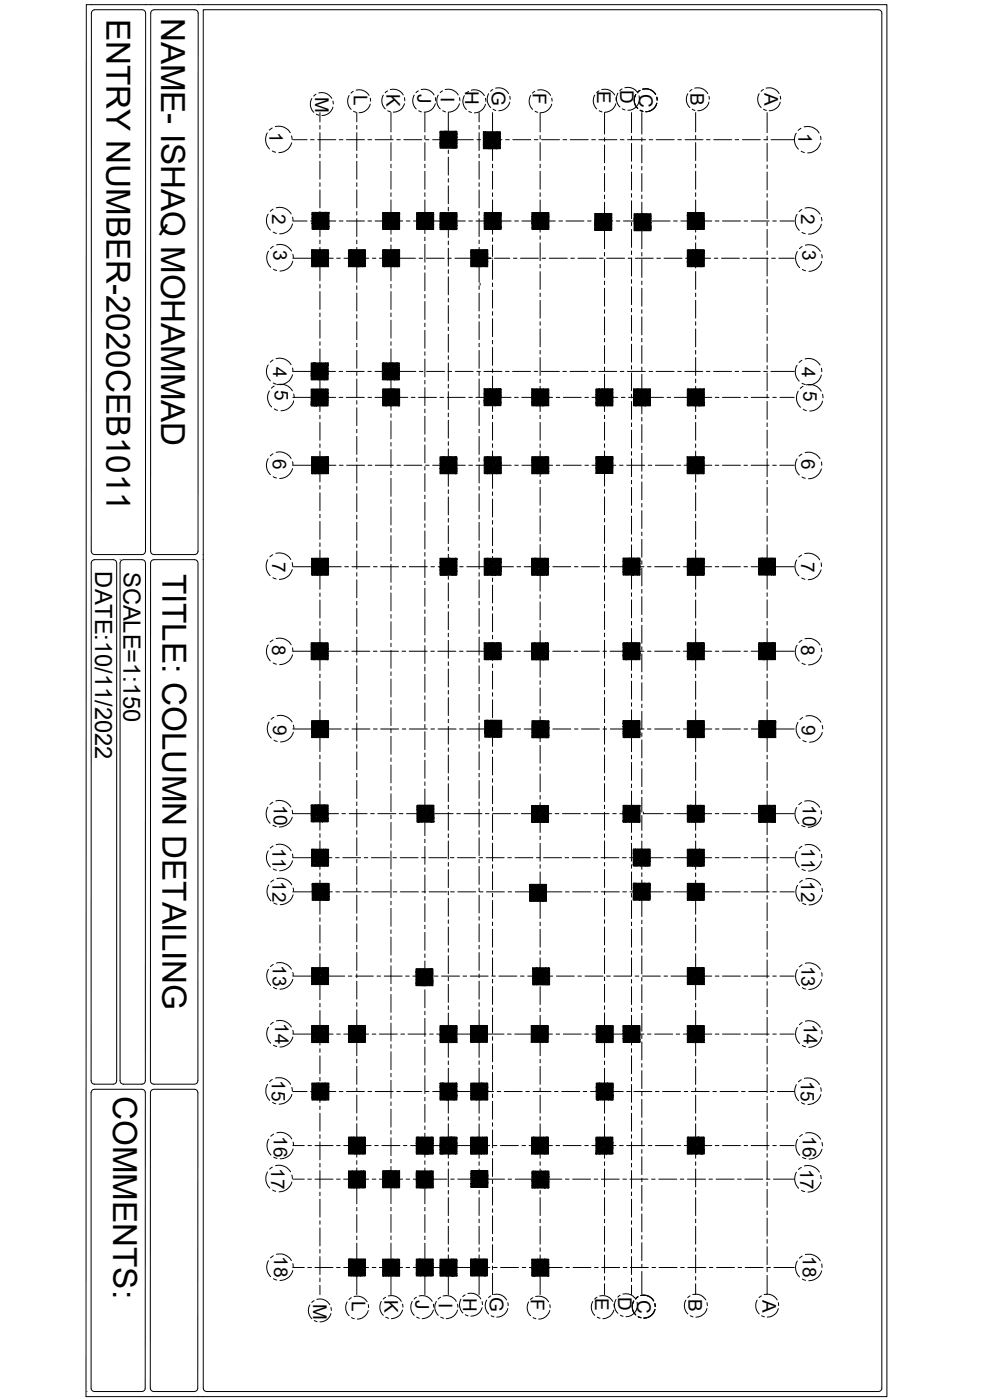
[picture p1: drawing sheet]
<svg xmlns="http://www.w3.org/2000/svg" width="297mm" height="420mm" viewBox="0 0 297 420" stroke-linecap="round" stroke-linejoin="round" font-family="sans-serif">
<defs><g id="words">
<g font-size="9.9">
<text x="31.9" y="5.7" transform="rotate(90 31.9 5.7)">ENTRY NUMBER-2020CEB1011</text>
<text x="48.3" y="5.3" transform="rotate(90 48.3 5.3)">NAME- ISHAQ MOHAMMAD</text>
<text x="48.7" y="172.1" transform="rotate(90 48.7 172.1)">TITLE: COLUMN DETAILING</text>
<text x="33.9" y="328.8" transform="rotate(90 33.9 328.8)">COMMENTS:</text>
</g>
<g font-size="7.1">
<text x="28.5" y="171.4" transform="rotate(90 28.5 171.4)">DATE:10/11/2022</text>
<text x="37" y="171.5" transform="rotate(90 37 171.5)">SCALE=1:150</text>
</g>
<g font-size="5.7">
<text x="94.5" y="29.2" transform="rotate(90 94.5 29.2)">M</text>
<text x="106" y="28.5" transform="rotate(90 106 28.5)">L</text>
<text x="115.8" y="28.1" transform="rotate(90 115.8 28.1)">K</text>
<text x="125.1" y="28.2" transform="rotate(90 125.1 28.2)">J</text>
<text x="132.1" y="29" transform="rotate(90 132.1 29)">I</text>
<text x="139.4" y="27.3" transform="rotate(90 139.4 27.3)">H</text>
<text x="147.4" y="27.3" transform="rotate(90 147.4 27.3)">G</text>
<text x="159.7" y="27.9" transform="rotate(90 159.7 27.9)">F</text>
<text x="178.9" y="27.3" transform="rotate(90 178.9 27.3)">E</text>
<text x="185.9" y="27.1" transform="rotate(90 185.9 27.1)">D</text>
<text x="191.6" y="28.1" transform="rotate(90 191.6 28.1)">C</text>
<text x="206.9" y="27.8" transform="rotate(90 206.9 27.8)">B</text>
<text x="229.1" y="27.9" transform="rotate(90 229.1 27.9)">A</text>
<text x="80.8" y="39.7" transform="rotate(90 80.8 39.7)">1</text>
<text x="239.3" y="39.8" transform="rotate(90 239.3 39.8)">1</text>
<text x="81.6" y="64.2" transform="rotate(90 81.6 64.2)">2</text>
<text x="240.1" y="64.3" transform="rotate(90 240.1 64.3)">2</text>
<text x="82" y="75.1" transform="rotate(90 82 75.1)">3</text>
<text x="240.5" y="75.1" transform="rotate(90 240.5 75.1)">3</text>
<text x="81.8" y="110.1" transform="rotate(90 81.8 110.1)">4</text>
<text x="240.3" y="110.2" transform="rotate(90 240.3 110.2)">4</text>
<text x="82.3" y="117.1" transform="rotate(90 82.3 117.1)">5</text>
<text x="240.8" y="117.2" transform="rotate(90 240.8 117.2)">5</text>
<text x="81.7" y="137.8" transform="rotate(90 81.7 137.8)">6</text>
<text x="240.2" y="137.8" transform="rotate(90 240.2 137.8)">6</text>
<text x="81.6" y="168.7" transform="rotate(90 81.6 168.7)">7</text>
<text x="240.2" y="168.7" transform="rotate(90 240.2 168.7)">7</text>
<text x="81.6" y="193.5" transform="rotate(90 81.6 193.5)">8</text>
<text x="240.1" y="193.6" transform="rotate(90 240.1 193.6)">8</text>
<text x="81.8" y="217.4" transform="rotate(90 81.8 217.4)">9</text>
<text x="240.3" y="217.5" transform="rotate(90 240.3 217.5)">9</text>
<text x="82.1" y="241.4" transform="rotate(90 82.1 241.4)">10</text>
<text x="240.6" y="241.5" transform="rotate(90 240.6 241.5)">10</text>
<text x="81.7" y="254.3" transform="rotate(90 81.7 254.3)">11</text>
<text x="240.2" y="254.4" transform="rotate(90 240.2 254.4)">11</text>
<text x="81.7" y="264.3" transform="rotate(90 81.7 264.3)">12</text>
<text x="240.2" y="264.4" transform="rotate(90 240.2 264.4)">12</text>
<text x="81.7" y="289.6" transform="rotate(90 81.7 289.6)">13</text>
<text x="240.2" y="289.6" transform="rotate(90 240.2 289.6)">13</text>
<text x="82.4" y="307" transform="rotate(90 82.4 307)">14</text>
<text x="240.9" y="307" transform="rotate(90 240.9 307)">14</text>
<text x="81.5" y="324.1" transform="rotate(90 81.5 324.1)">15</text>
<text x="240" y="324.1" transform="rotate(90 240 324.1)">15</text>
<text x="82" y="340.8" transform="rotate(90 82 340.8)">16</text>
<text x="240.6" y="340.9" transform="rotate(90 240.6 340.9)">16</text>
<text x="81.3" y="350.5" transform="rotate(90 81.3 350.5)">17</text>
<text x="239.8" y="350.6" transform="rotate(90 239.8 350.6)">17</text>
<text x="82.2" y="376.8" transform="rotate(90 82.2 376.8)">18</text>
<text x="240.7" y="376.9" transform="rotate(90 240.7 376.9)">18</text>
<text x="115.2" y="390" transform="rotate(90 115.2 390)">K</text>
<text x="138.9" y="389.3" transform="rotate(90 138.9 389.3)">H</text>
<text x="146.8" y="389.2" transform="rotate(90 146.8 389.2)">G</text>
<text x="159.1" y="389.8" transform="rotate(90 159.1 389.8)">F</text>
<text x="178.4" y="389.3" transform="rotate(90 178.4 389.3)">E</text>
<text x="185.3" y="389" transform="rotate(90 185.3 389)">D</text>
<text x="191" y="390" transform="rotate(90 191 390)">C</text>
<text x="206.3" y="389.7" transform="rotate(90 206.3 389.7)">B</text>
<text x="228.5" y="389.9" transform="rotate(90 228.5 389.9)">A</text>
<text x="93.9" y="391.1" transform="rotate(90 93.9 391.1)">M</text>
<text x="105.4" y="390.4" transform="rotate(90 105.4 390.4)">L</text>
<text x="124.5" y="390.1" transform="rotate(90 124.5 390.1)">J</text>
<text x="131.5" y="390.9" transform="rotate(90 131.5 390.9)">I</text>
</g>
</g></defs>
<g fill="none" stroke="#000" stroke-width=".3">
<path d="M25.9 1.4h239.9v417.6h-240zM27.7 3.2l.7-.3h14.2a1.01 1.01 0 0 1 1 1v161.5a1.01 1.01 0 0 1-1 1h-14.2a1.01 1.01 0 0 1-1.1-1l.1-161.5zM45.5 3.2l.7-.3h12.2a1.01 1.01 0 0 1 1 1v161.5a1.01 1.01 0 0 1-1.1 1h-12.2a1.01 1.01 0 0 1-1-1l.1-161.5zM60.9 2.9h202.4a1.01 1.01 0 0 1 1 1v412.5a1.01 1.01 0 0 1-1 1h-201.4a1.01 1.01 0 0 1-1-1zM80.1 39.9a4 4 0 0 0 .7 4.8M81.6 38.4l-.9 .6M82.5 38a4 4 0 0 1 4.5 1.8M93.5 29.5a3.4 3.4 0 0 0 .6 4.2M94.7 28.3l-.7 .5M94.8 34.2l.8 .4M95.5 27.9h.2a3.4 3.4 0 0 1 3.7 1.6M95.9 37.6v1.1"/>
<path d="M95.9 39.8v5.4M95.9 33.8v2.8M99.8 32.1a3.4 3.4 0 0 1-3.3 2.6M99.8 30.3l.1 .9M104.6 28.7a3.4 3.4 0 0 0 .6 4.1M105.9 27.4l-.7 .5M106 33.4l.8 .3M106.7 27.1l.1-.1a3.5 3.5 0 0 1 3.8 1.6M106.9 37.6v1.1M106.9 39.8v5.4M106.9 33.8v2.8M111 31.2a3.5 3.5 0 0 1-3.4 2.6"/>
<path d="M111 29.5l.1 .9M114.9 28.5a3.4 3.4 0 0 0 .6 4.2M116.2 27.3l-.8 .5M116.2 33.2l.9 .4M117 26.9l.1-.1a3.4 3.4 0 0 1 3.8 1.7M117.2 33.8v5.8M121.2 29.3l.1 .9M121.2 31.1a3.4 3.4 0 0 1-3.3 2.6M124.2 28.5a3.4 3.4 0 0 0 .6 4.2M125.4 27.3l-.7 .5M125.5 33.2l.8 .4M126.2 26.9l.2-.1a3.3 3.3 0 0 1 3.7 1.7"/>
<path d="M127.3 33.8v5.8M130.5 31.1a3.4 3.4 0 0 1-3.4 2.6M130.5 29.3l.1 .9M131.4 28.5a3.4 3.4 0 0 0 .6 4.2M131.9 39.4h5v5h-5zM132 39.8h.1M132 39.6h.1M132.1 39.5h.1M132.1 39.4h.1M132.1 40h.1M132.2 39.7h.1M132.3 39.8h.1"/>
<path d="M132.3 39.9h.1M132.3 39.5h.1M132.5 39.7h.1M132.6 27.3l-.7 .5M132.6 39.8h.1M132.7 33.2l.8 .4M132.7 39.6h.1M132.7 39.5h.1M132.9 39.6h.1M133 39.8h.1M133 39.5v.1M133 39.5l.1 .1"/>
<path d="M133.2 39.4l-.1 .1M133.2 39.8h.2M133.3 39.6h.1M133.4 26.9l.2-.1a3.4 3.4 0 0 1 3.7 1.7M133.6 39.4h.1M133.7 39.9h.1M133.8 39.8l-.1 .1M133.8 39.4v.1M133.8 39.5h.1M133.9 39.4l-.1 .1M133.9 39.7h.1M134 39.5h.1"/>
<path d="M134.1 39.8h.1M134.2 39.9h.1M134.4 39.7h.1M134.4 33.8v10.1M134.4 39.8l.1 .1M134.5 39.8h.1M134.7 39.9v.1M134.8 39.4h.1M134.8 39.9h.1M134.8 39.7h.1M134.9 39.9h.1M135 39.9h.1"/>
<path d="M135.2 39.9h.1M135.2 39.7h.1M135.3 40h.1M135.3 39.8h.1M135.4 39.8h.1M135.4 39.5h.1M135.5 39.5h.1M135.5 39.9h.1M135.6 40h.1M135.8 39.8h.1M135.9 39.9h.1M135.9 39.6h.1"/>
<path d="M135.9 39.5v.1M136 39.6h.1M136 39.8h.1M136.2 39.7h.1M136.2 39.9h.1M136.3 39.5h.1M136.4 39.8h.1M136.4 39.6h.1M136.5 39.4h.1M136.6 40h.1M136.7 39.8h.1M136.7 39.5h.1"/>
<path d="M136.7 39.7h.1M136.9 39.4h.1M136.9 40h.1M137.7 31.1a3.4 3.4 0 0 1-3.3 2.6M137.7 29.3l.1 .9M139.2 28.7a3.4 3.4 0 0 0 .6 4.2M140.4 27.4l-.7 .6M140.5 33.4l.8 .3M141.3 27.1a3.3 3.3 0 0 1 3.9 1.6M143.6 33.8v2.8M143.6 37.6v1.1M143.6 39.8v5.4"/>
<path d="M144.9 39.5h5v5.1h-5zM144.9 40h.1M144.9 39.6h.1M145.1 39.7h.1M145.2 39.6h.1M145.3 39.9h.1M145.5 39.6h.1M145.5 39.7h.1M145.5 31.3a3.5 3.5 0 0 1-3.3 2.6M145.5 29.5l.1 .9M145.5 39.9h.1M145.7 39.9h.1"/>
<path d="M145.8 39.7h.1M145.9 39.9h.1M146 39.8h.1M146.2 39.8h.1M146.2 39.8v.1M146.2 39.9h.1M146.4 39.8h.2M146.5 40h.1M146.5 28.1a3.4 3.4 0 0 0 .6 4.2M146.6 39.9h.1M146.9 39.8h.1M147.2 40h.1"/>
<path d="M147.2 39.6h.1M147.2 39.8h.1M147.3 39.9h.1M147.6 39.8h.1M147.6 33.8v5.8M147.6 39.9h.1M147.7 26.8l-.7 .6M147.7 39.6h.1M147.8 32.8l.8 .3M147.9 40h.1M148 39.8h.1M148.1 39.8l-.1 .1"/>
<path d="M148.3 39.8h.1M148.4 39.8h-.1M148.5 26.5l.2-.1a3.4 3.4 0 0 1 3.7 1.7M148.7 39.8h.1M148.7 39.9h.1M148.7 39.7h.1M148.9 39.6v.1M148.9 39.7h.1M149 39.8h.1M149 40h.1M149.1 39.8h.1M149.1 39.7h.1"/>
<path d="M149.4 39.9h.1M149.4 39.7h.1M149.5 39.6h.1M149.6 40h.1M149.7 39.9h.1M149.9 39.6h.1M149.9 39.8l.1 .1M152.8 30.6a3.5 3.5 0 0 1-3.3 2.6M152.8 28.9l.1 .9M159 28.7a3.4 3.4 0 0 0 .6 4.1M160.3 27.4l-.7 .5M160.4 33.4l.8 .3"/>
<path d="M161.1 27.1l.1-.1a3.5 3.5 0 0 1 3.8 1.6M161.9 33.8v5.8M165.4 31.2a3.5 3.5 0 0 1-3.3 2.6M165.4 29.5l.1 .9M178.3 28.5a3.4 3.4 0 0 0 .6 4.2M179.5 27.3l-.7 .5M179.6 33.2l.8 .4M180.3 26.9l.2-.1a3.4 3.4 0 0 1 3.7 1.7M181.2 33.8v6.4M184.6 31.1a3.5 3.5 0 0 1-3.3 2.6M184.6 29.3l.1 .9M185.2 27.9a3.4 3.4 0 0 0 .6 4.2"/>
<path d="M186.4 26.7l-.6 .5M186.5 32.6l.8 .4M187.3 26.3h.1a3.5 3.5 0 0 1 3.8 1.6M189.3 33.8v6M190.5 28.4a3.4 3.4 0 0 0 .6 4.1M191.5 30.5a3.5 3.5 0 0 1-3.3 2.6M191.5 28.7l.1 .9M191.8 27.1l-.7 .6M191.9 33.1l.8 .3M192.4 33.8v6.4M192.6 26.8l.2-.1a3.4 3.4 0 0 1 3.7 1.7M196.8 30.9a3.4 3.4 0 0 1-3.3 2.6"/>
<path d="M196.8 29.2l.2 .9M206.2 28.1a3.4 3.4 0 0 0 .6 4.2M207.4 26.8l-.7 .6M207.5 32.8l.8 .3M208.2 26.5l.2-.1a3.4 3.4 0 0 1 3.7 1.7M208.5 33.8v5.8M212.5 30.6a3.5 3.5 0 0 1-3.4 2.6M212.5 28.9l.1 .9M227.5 28.1a3.4 3.4 0 0 0 .6 4.2M228.8 26.8l-.7 .6M228.9 32.8l.8 .3M229.6 26.5l.2-.1a3.4 3.4 0 0 1 3.7 1.7"/>
<path d="M229.9 33.8v6M233.8 30.6a3.4 3.4 0 0 1-3.3 2.6M233.8 28.9l.2 .9M238.6 40a3.9 3.9 0 0 0 .7 4.7M240.1 38.5l-.9 .6M241 38.1a4 4 0 0 1 4.5 1.8M81.6 45.3l1 .4M87.4 40.8l.1 1M87.4 42.8a3.9 3.9 0 0 1-3.8 3M87.8 41.9h4.2M93.1 41.9h1M95.2 41.9h5.4"/>
<path d="M95.9 46.2v1.1M95.9 48.4v5.4M95.9 54.8v1.1M95.9 57v5.4M101.7 41.9h1.1M103.8 41.9h5.4M106.9 46.2v1.1M106.9 48.4v5.4M106.9 54.8v1.1M106.9 57v5.4M110.3 41.9h1.1M112.4 41.9h5.4"/>
<path d="M117.2 40.6v1.1M117.2 42.8v5.4M117.2 49.2v1.1M117.2 51.4v5.4M117.2 57.8v1.1M117.2 60v5.8M118.9 41.9h1.1M121 41.9h5.4M127.3 40.6v1.1M127.3 42.8v5.4M127.3 49.2v1.1M127.3 51.4v5.4"/>
<path d="M127.3 57.8v1.1M127.3 60v5.8M127.5 41.9h1.1M129.7 41.9h4.2M131.9 43h.1M131.9 41.4h.1M131.9 43.5v.1M131.9 41.1h.1M131.9 41.2h.1M132 42.5h.1M132 43.4h.1M132 44.3h.1"/>
<path d="M132 40.8h.1M132 41.5h.1M132 40.2h.1M132 44h.1M132 42.8h.1M132 40.3h.1M132 43.2h.1M132 41.8h.1M132 42h.1M132 42.3h.1M132 43.1h.1M132.1 43.8h.1"/>
<path d="M132.1 40.9h.1M132.1 41.7h-.1M132.1 41.1h.1M132.1 42.5h.1M132.1 41.2h.1M132.1 42.8h.1M132.1 43.6h.1M132.1 42.3h.1M132.2 41.4h.1M132.2 44.2h.1M132.2 40.1h.1M132.2 40.4l-.1 .2"/>
<path d="M132.2 40.4h.1M132.2 43.2h.1M132.2 43h.1M132.2 42.2h.1M132.2 40.7h.1M132.2 40.8h.1M132.2 42h.1M132.3 44.2h.1M132.3 43.9h.1M132.3 42.5h.1M132.3 43.6h.1M132.3 41.5h.1"/>
<path d="M132.4 40.3h.1M132.4 41.7h.1M132.4 43.1h.1M132.4 40.5h.1M132.4 42.2h.1M132.4 40.9h.1M132.5 43.6h.1M132.5 43.2h.1M132.5 41.4h.1M132.5 42.8h.1M132.5 41.1h.1M132.5 43.1h.1"/>
<path d="M132.6 42.5h.1M132.6 40.4h.1M132.6 42h.1M132.6 41.6h.1M132.6 40.7h.1M132.6 40.8h.1M132.6 41.8h.1M132.6 43.5h.1M132.6 41.4h.1M132.6 41.6l.1 .1M132.7 41.1h.1M132.7 42.5h.1"/>
<path d="M132.7 40.2h.1M132.7 43.4h.1M132.7 44.2h-.1M132.7 40.3h.1M132.8 40.1h.1M132.8 42.7h.1M132.8 42.4h.1M132.8 44.2h-.4M132.8 41.8h.1M132.8 43.1h.1M132.8 44.4h.1M132.8 42.6v.1"/>
<path d="M132.8 42h.1M132.8 40.9h.1M132.8 43.6h.1M132.8 42.5h.1M132.9 43.9h.1M132.9 44.1h.1M132.9 44v.1M132.9 41.4h.1M132.9 44.2h.1M132.9 43h.1M132.9 41.1h.1M132.9 40h.1"/>
<path d="M132.9 43.1h.1M132.9 40.7h.1M132.9 43.5h.1M133 42.5h.1M133 43.6h.1M133 42h.1M133 42.9h.1M133 43.4h.1M133 40.3h.1M133 40.7h.1M133 41.8h.1M133 42.3h.1"/>
<path d="M133 41.4h.1M133.1 42.8h.1M133.1 41h.1M133.1 43.8h.1M133.1 41.2h.1M133.1 40.6h.1M133.1 44.4h.1M133.1 40.9v.1M133.1 40h.1M133.1 40.4h.1M133.1 42.7h.1M133.1 44.3h.1"/>
<path d="M133.1 43.3h.1M133.1 43.1h.1M133.1 42.1h.1M133.1 40.5h.1M133.1 40.9h.1M133.1 42h.1M133.2 41h.1M133.2 42h.1M133.2 41.6h.1M133.2 43.6h.1M133.2 41.6l.1 .1M133.2 40.4h.1"/>
<path d="M133.2 41.5h.1M133.2 42.6h.1M133.2 42.3h.1M133.2 41.6l.2 .1M133.3 41.1h.1M133.3 42.7h.1M133.3 44.2h.1M133.4 43.4h.1M133.3 42h.1M133.3 40.3h.1M133.3 43.2h.1M133.3 43.4h.1"/>
<path d="M133.4 40.5h.1M133.4 42.5h.1M133.4 43.7h.1M133.4 41.9h.1M133.4 41h.1M133.4 40.4h.1M133.4 43.9h.1M133.4 44l.1 .1M133.5 40.3h.1M133.5 43.1h.1M133.5 41.2h.1M133.5 42.3h.1"/>
<path d="M133.5 40.9h.1M133.5 43.7h.1M133.5 41.7h.1M133.5 43.2h.1M133.6 42.5h.1M133.6 44.2h.1M133.6 44.1h.1M133.6 41.5h.1M133.6 42.3h.1M133.7 44.3h.1M133.6 42h.1M133.6 43.5h.1"/>
<path d="M133.6 42.6h.2M133.6 41.7h.1M133.7 43.6h.1M133.7 43h.1M133.7 42.9l-.1 .1M133.7 40.9h.1M133.7 41.8h.1M133.7 41.2h.1M133.7 40.2h.1M133.8 42.8h-.1M133.8 42.8h.1M133.8 40.5h.1"/>
<path d="M133.8 40h.1M133.8 43.7h.1M133.8 40.6h.1M133.8 40.1h.1M133.9 41.3h.1M133.8 40.4h.1M133.8 43.1h.1M133.8 44.2h.1M133.8 43.9h.1M133.9 40.9h.1M133.9 41.1h.1M133.9 44.4h.1"/>
<path d="M133.9 43.7h.1M133.9 44.2h.1M133.9 42h.1M134 41.5h-.1M134 42h.1M134 43.9h.1M134 41.8h.1M134 42.6h.1M134.1 43.6h.1M134.1 42.8h.1M134.1 42.9h.1M134.1 43.3h.1"/>
<path d="M134.1 43.8l.1 .1zM134.1 42.4h.1M134.1 42.6h.1M134.1 40.2h.1M134.2 43.1h.1M134.2 40.4v.1M134.2 41.6h.1M134.2 40.1h.1M134.2 44.3h.1M134.2 41.1h.1M134.2 42.1l-.1 .1zM134.2 40.9h.1"/>
<path d="M134.2 44.2h.2M134.2 43h.1M134.2 42.5h.1M134.2 42h.1M134.2 44h.1M134.2 43.9h.1M134.3 41.4h.1M134.3 40.7h.1M134.3 41.5h.1M134.2 40.6h.1M134.3 42.6h.1M134.3 40.8h.1"/>
<path d="M134.3 41.8h.1M134.3 40.3h.1M134.4 42.2h.1M134.4 42.1h.1M134.4 43.6l-.2 .1M134.4 41.4h.1M134.4 45v1.1M134.4 47.2v5.3M134.4 53.6v1.1M134.4 55.8v5.3M134.4 42.3v.1M134.5 41.6h.1"/>
<path d="M134.5 42.9h.1M134.5 42.6h.1M134.5 44.3h.1M134.5 43h.1M134.5 43.2h.1M134.5 42h.1M134.5 40.8h.1M134.5 40.4h.1M134.5 43.6h.1M134.6 40h.1M134.6 41h.1M134.6 40.7h.1"/>
<path d="M134.7 41.5h.1M134.6 41.1h.1M134.6 43.7h.1M134.6 42.6h.1M134.7 44.2h.1M134.7 41.8h.1M134.7 43.2h.1M134.7 41.7h.1M134.7 42.1h.1M134.7 43.9h.1M134.7 43.3h.1M134.8 42.8h.1"/>
<path d="M134.8 42.5h.1M134.8 42.2h.1M134.8 42.6h.1M134.8 42.4h.1M134.8 41.6h.1M134.8 43.9h.1M134.9 43.9h.1M134.9 41h.1M134.9 43.2h.1M134.9 40.4h.1M134.9 40.1h.1M134.9 41.9h7"/>
<path d="M134.9 43.4h.1M135 43.7l.2 .1M135 43.9h.1M135 40.8h.1M135 43h.1M135 42.4h.1M135 41.5h.1M135 43.8h.1M135 41.4h.1M135 43.6h.1M135 44.3h.1M135.1 42.1h.1"/>
<path d="M135.1 40.8h.1M135.1 44.4h.1M135.1 42.9h.1M135.2 42.2h.1M135.2 40.5h.1M135.2 42.4h.1M135.2 43.2h.1M135.2 44.2h.1M135.2 42.6h.1M135.2 42.8h.1M135.2 40.4h.1M135.3 41.4h.1"/>
<path d="M135.3 42h.1M135.3 41.1h.1M135.3 41.5h.1M135.3 43.3h.1M135.3 40.3h.1M135.3 41h.1M135.3 43.5h.1M135.3 40.9h.1M135.3 44.1l.1 .1M135.3 43.6h.1M135.3 42.4h.1M135.3 43h.1"/>
<path d="M135.4 44.3h.1M135.4 41.5h.1M135.4 41.2h.1M135.4 41.3h.1M135.4 41.8h.1M135.4 41.7v.1M135.5 40.7h-.1M135.5 41.7h.1M135.5 42.1h.1M135.5 40.1h.1M135.5 42.5h.1M135.5 42.6h.1"/>
<path d="M135.5 40.2h.1M135.6 42.7h.1M135.6 42.4h-.1M135.6 40.5h.1M135.6 43h.1M135.6 43.2h.1M135.6 41h.1M135.6 40.7h.1M135.6 43.1h.1M135.7 41.3h.1M135.7 43.6h.1M135.7 40.2h.1"/>
<path d="M135.6 44.2h.1M135.7 41.6h.1M135.7 40.6h.1M135.8 44h.1M135.8 43.7l-.1 .1M135.8 44.3h.1M135.8 41.4h.1M135.8 42.6h.1M135.8 44.3v.1M135.8 41.3h.1M135.8 42.1h.1M135.8 44.4h.1"/>
<path d="M135.8 40.2h.1M135.8 43.8h.1M135.8 41.6h.1M135.8 42h.1M135.8 41.1h.1M135.8 43.6h.1M135.9 42.7h.1M135.9 43.2h.1M135.9 44.3l-.1 .1M135.9 40.5h.1M135.9 42.6h.1M135.9 41.4h.1"/>
<path d="M135.9 42h.1M135.9 42.8h.1M136 41.1h.1M136 40.9h.1M136 43.2l.1 .1M136 42h.1M136 40.3h.1M136 41h.1M136 42.9h.1M136.1 43.8h.1M136.1 40.3h.1M136.1 43.3h.1"/>
<path d="M136.1 41.2v.1M136.1 43.5v.1M136.1 40.5h.1M136.1 41.7h.1M136.1 44.3h.1M136.1 41.6h.1M136.1 41.3h.1M136.1 44h.1M136.1 40.9h.1M136.2 42.4h.1M136.2 42.1h.1M136.2 43.9h.1"/>
<path d="M136.2 44.3h.1M136.1 42h.1M136.2 42.7h.1M136.2 41.6h.1M136.3 44.2h.1M136.3 43.6h.1M136.3 40.4h.1M136.3 42.5h.1M136.3 40.5h.1M136.3 42.3h.1M136.3 43.2h.1M136.3 43.1h.1"/>
<path d="M136.3 43h.1M136.4 41h.1M136.4 41.3h.1M136.4 43.8h.1M136.4 43.6h.1M136.4 40.8h.1M136.4 44h.1M136.4 44.4h.1M136.4 42.8h.1M136.4 41.6h.1M136.4 43.2h.1M136.4 40.2h.1"/>
<path d="M136.4 43.4h.1M136.5 40.5h.2M136.5 44.3h.1M136.5 42.2h.1M136.5 43.6h.1M136.5 41.7h.1M136.5 43.5h.1M136.5 42.9h.1M136.5 44.2h.1M136.5 40.8h.1M136.5 41.1h.2M136.5 42.1h.1"/>
<path d="M136.6 41.2h.1M136.6 41.4h.1M136.6 42.7h.1M136.7 43.4h.1M136.7 42.2h.1M136.7 43.2h.1M136.7 43.8h.1M136.7 41.8h.1M136.7 42.5h.1M136.7 41.1h.1M136.7 42.6l.1 .1M136.8 41.9h.1"/>
<path d="M136.8 42.7h-.1M136.8 42.4h.1M136.8 44.3h.1M136.8 41.6h.1M136.8 43.2h.1M136.8 40.1h.1M136.9 43.9h.1M136.9 41.1h.1M136.9 43.5h.1M136.9 41.3h.1M136.9 40.8h.1M136.9 42.2h.1"/>
<path d="M136.9 43.8v.1M136.9 42.7h.1M136.9 44.2h.1M136.9 43h.1M136.9 42.2v.1M136.9 40.3v.1M136.9 40.4h.1M143 41.9h1M143.6 46.2v1.1M143.6 48.4v5.4M143.6 54.8v1.1M143.6 57v5.4"/>
<path d="M144.9 43.4h.1M144.9 43.3v.1M144.9 41.2h.1M144.9 42.7h.1M144.9 40.8h.1M144.9 40.3h.1M144.9 43.6h.1M144.9 40.4h.1M144.9 41.4h.1M144.9 41.8h.1M144.9 43.6l.2 .2zM144.9 43.1h.1"/>
<path d="M145 42.4h.1M145 44.1h.1M145 40.6h.1M145 41.9h5.5M145 40.3h.1M145.1 41.3h.1M145.1 44h.1M145.1 40.1h.1M145.1 42.5h.1M145.1 41.6h.1M145.1 43.1h.1M145.1 44.4h.1"/>
<path d="M145.2 40.3h.1M145.2 40.8h.1M145.2 44.2h.1M145.2 42h.1M145.2 43h.1M145.2 43.7h.1M145.2 43.6h.1M145.2 44.3h.1M145.3 42.8h.1M145.2 42.4h.1M145.2 41.8h.1M145.3 41.3h.1"/>
<path d="M145.3 43h.1M145.3 44.5h.1M145.3 41.4h.1M145.3 40.7h.1M145.3 43.9h.1M145.3 44.3h.1M145.3 44.1h.1M145.3 40.3h.1M145.3 40.1h.1M145.4 41.1h.1M145.4 40.5h.1M145.4 42.8h.1"/>
<path d="M145.4 42.2h.1M145.4 42h.1M145.4 44.2h.1M145.4 41.6h.1M145.4 40.9h.1M145.4 43.3h-.1M145.5 42.5h.1M145.5 40.3h.1M145.5 44h.1M145.5 40.5h.1M145.5 41.1h.1M145.5 44.3h.1"/>
<path d="M145.5 42.6h.1M145.5 42.5v.1M145.5 43h.1M145.5 41.7h.1M145.6 42.3h.1M145.6 43.3h.1M145.6 40.8h.1M145.6 43.6h.1M145.6 41h.1M145.6 41.7h.1M145.7 41.4h.1M145.7 42h.1"/>
<path d="M145.7 42.4h.1M145.7 43.9h.1M145.7 43.2h.1M145.7 44.1h.1M145.7 43h.1M145.7 40.2v.1M145.7 40.2l.1 .1M145.8 40.8h.1M145.8 43.6h.1M145.8 44.5h.1M145.8 40.6h.1M145.8 42.5h.1"/>
<path d="M145.8 41.2h.1M145.9 40.3h.1M145.9 44.3h.1M145.9 44.1h.1M145.9 43.6h.1M145.9 42.4h.1M145.9 43h.1M145.9 44.6h.1M146 40.9h.1M146 43h-.2M146 44.5h.1M146 42.2h.1"/>
<path d="M146 41.8h.1M146 41.2h.1M146 40.7h.1M146 42.6h.1M146 41.4h.1M146 42.9v.1M146 40.6h.1M146 40.1h.1M146 44.3h.1M146 44.2h.1M146.1 43h.1M146.1 40.1h.1"/>
<path d="M146.1 42h.1M146.1 41.4h.1M146.1 43.5h.1M146.1 41.2h.1M146.2 42.5h.1M146.2 40.8h.1M146.2 44h.1M146.2 43.5h.1M146.2 43.2l-.1 .1M146.2 41.1h.1M146.3 40.3h.1M146.3 43.1h.1"/>
<path d="M146.3 43.9l-.1 .1M146.3 41.8h.1M146.3 41.5h.1M146.3 44.6h.1M146.3 40.9h.1M146.3 42.4h.1M146.3 43.4h.1M146.3 44h.1M146.3 43.6h.1M146.3 42.2h.1M146.3 42.8h.2M146.3 42.4v.1"/>
<path d="M146.4 41.4h.1M146.4 43.9h.1M146.3 41.7h.1M146.4 41.7h.1M146.4 42.5h.1M146.4 42.4h.1M146.4 44.3h.1M146.4 43.8v.1M146.4 40.6h.1M146.4 41.1h.1M146.4 43.8h.1M146.4 44.2h.1"/>
<path d="M146.4 42.4l-.1 .1M146.5 42h.1M146.5 43.2h.1M146.5 42.6h.1M146.5 43.1h.1M146.5 42.3h.1M146.5 41.2h.1M146.5 40.1h-.1M146.5 40.9h.1M146.5 40.4h.1M146.5 40.8h.1M146.5 41.5h.1"/>
<path d="M146.6 42.5h.1M146.6 43.8h.1M146.6 43.5h.1M146.6 40.3h.1M146.6 43.1h.1M146.6 40.7h.1M146.6 41.1h.1M146.6 43.7h.1M146.6 41.4h.1M146.6 44.2h.1M146.7 40.9h.1M146.7 43.6h.1"/>
<path d="M146.7 40h.1M146.7 44.3h.1M146.7 41.8h.1M146.8 41.4h.1M146.8 44.2h.1M146.8 40.5h.1M146.8 42.5h.1M146.8 42.7h.1M146.9 42h-.2M146.9 40h.1M146.9 41.1h.1M146.9 43.1h.1"/>
<path d="M146.9 42.6h.1M146.9 43.2h.1M146.9 42.5h.1M146.9 44.5h.1M146.9 40.3h.1M146.9 40.7h.1M147 41.7h.1M147 43.1h.1M147 43.8v.1M147 44.1h.1M147 43.8h.1M147 43.3h.1"/>
<path d="M147 44h.1M147 40.9h.1M147 40.1h.1M147 41.4h.2M147 42.8h.1M147 43.4h.1M147.1 43.6h.1M147.1 43.9h.1M147.1 42.2l.1 .1M147.1 41.7h.1M147.1 44.5h.1M147.1 40.5h.1"/>
<path d="M147.1 41.1h.1M147.1 42.4h.1M147.1 42.1h.1M147.1 42.2v.1M147.2 44.2h.1M147.2 42h.1M147.2 44.5l.1 .1zM147.2 44.1v.1M147.2 41.4h.1M147.2 42.8h.1M147.2 43h.1M147.2 44.5h.1"/>
<path d="M147.3 42.5h.1M147.2 40.7h.1M147.3 40.3h.1M147.3 43.4h.1M147.3 43.1h.1M147.3 40.6h.1M147.4 41h.1M147.4 40.9h.1M147.4 40.6h.1M147.4 44.4h.1M147.4 43.9h.1M147.4 44.3h.1"/>
<path d="M147.4 44.1h.1M147.4 41.4h.1M147.4 43.6h-.1M147.4 42.7h.1M147.4 43.3h.1M147.4 41.7h.1M147.5 44.2h.1M147.5 42.1h.1M147.5 41.5h.1M147.5 42h.1M147.5 42.3h.1M147.5 41h.1"/>
<path d="M147.5 41.2h.1M147.6 40.4h.1M147.6 43.6h.1M147.6 43.1h.1M147.6 42.5h.1M147.6 43h.1M147.6 41.8h.1M147.6 43.5h.1M147.6 40.6v1.1M147.6 42.8v5.4M147.6 49.2v1.1M147.6 51.4v5.4"/>
<path d="M147.6 57.8v1.1M147.6 60v5.8M147.7 42h.1M147.7 41.3h.1M147.7 40.7h.1M147.7 43.3h.1M147.7 40.3h.1M147.7 43.1h.1M147.7 40.6h.1M147.7 44.4h.1M147.7 40.9h.1M147.7 41.1h.1"/>
<path d="M147.7 42.4h.1M147.8 40.3h.1M147.8 41.3h.1M147.8 43.6l-.1 .1M147.8 43.6v.1M147.8 41.4h.1M147.8 44.2h.1M147.8 44.4h.1M147.8 43.1h.1M147.8 40.1l-.1 .1M147.9 42.8h.1M147.9 42h.1"/>
<path d="M147.9 42.2h.1M147.9 40.8h.1M148 44.4h.1M148 42.6h.1M148 43.7h.1M148 42.5h.1M148 41.4h.1M148 41.3h.1M148 40.4h.1M148 43.1h.1M148 42.8v.1M148 40.6h.1"/>
<path d="M148 42.9h.1M148 44.3h.1M148 40.2h.1M148 43.3h.1M148.1 43.6h.1M148.1 44.4h.1M148.1 40.9h.2M148.1 40.5h.1M148.1 42h.1M148.1 43.8h.1M148.1 43.3h.1M148.1 44h.1"/>
<path d="M148.2 41.4h.1M148.2 41.3v.1M148.2 41.3h-.1M148.2 41.1h.1M148.2 42.7h.1M148.2 42.1h.1M148.2 44.2h.1M148.2 41.6h.1M148.2 41.5h.1M148.2 42.6h.1M148.3 42h.1M148.3 40.4h.1"/>
<path d="M148.3 42.2h.1M148.3 42.6h.1M148.3 41.7h.1M148.3 42.5h.1M148.3 43.3h.1M148.4 40.4h.1M148.4 43.8h.1M148.4 42.9h.1M148.4 43.1h.1M148.4 43.7v.1M148.4 43.9h.1M148.4 40.1h.1"/>
<path d="M148.4 44.5h.1M148.5 40.9h.1M148.5 42.4h.1M148.5 43.6h.1M148.5 40.5h.1M148.5 42.2h.1M148.5 43.7h.1M148.5 43.9h.1M148.5 44.3h.1M148.5 44.2h.1M148.5 41.5h.1M148.5 40.7h.1"/>
<path d="M148.5 41.1h.1M148.5 43h.1M148.5 43.1h.1M148.5 44.5h.1M148.6 42.5h.1M148.6 42h.1M148.6 40.6v.1M148.6 43.5h.1M148.6 40.8h.1M148.6 44h.1M148.6 41.8h.1M148.6 44.6h.1"/>
<path d="M148.6 43.3h.1M148.7 41.4h-.1M148.7 43.5h.1M148.7 43.6h.1M148.7 40.3h.1M148.7 42.6h.1M148.7 42.8h.1M148.7 42h.1M148.7 42.5h.1M148.7 42.9h.1M148.7 42.3h.1M148.8 40.4h.1"/>
<path d="M148.8 43.1h.1M148.8 40.6h.1M148.8 41.7h.1M148.8 41.1h.1M148.8 44.3h.1M148.8 44.6h.1M148.8 41.1v.1M148.8 41.1l.1 .1M148.8 40h.1M148.8 40.1h.1M148.8 42.2h.1M148.8 40.9h.1"/>
<path d="M148.8 43.7h.1M148.8 40.3h.1M148.9 41.5h.1M148.9 43.9h.1M148.9 40.8h.1M148.9 44.2h.1M149 42h.1M149 41.4h.1M149 41.8h.1M149 40.9h.1M149 41.7h.1M149 44.5h.1"/>
<path d="M149.1 42.6h.1M149.1 42.1h.1M149.1 40.4h.1M149.1 42.4h.1M149.1 43.1h.1M149.2 44h.1M149.1 42.8h.1M149.1 40.1h.1M149.2 40.9h.1M149.2 43.1h.1M149.2 43.7h.2M149.2 40.4h.1"/>
<path d="M149.2 43.5h.1M149.3 41.5h.1M149.3 40.8h.1M149.3 40.6h.1M149.2 42.5h.1M149.3 44.2h-.1M149.3 44.2h.1M149.3 41.1h.1M149.3 42h.1M149.3 41.4h.1M149.4 42.1h.1M149.4 41.4h.1"/>
<path d="M149.4 40.8h.1M149.4 40.2h.1M149.4 44.4h.1M149.4 40.9h-.1M149.4 40.9v.1M149.4 44.1l-.1 .1M149.4 42.6h.2M149.4 43.3v.1M149.4 43.4h.1M149.4 41.7h.1M149.4 44.3h.1M149.4 42h.1"/>
<path d="M149.5 43.1h.1M149.5 40.4h.1M149.5 42.6h.1M149.5 40.5h.1M149.5 42h.1M149.5 42.4h.1M149.6 41.8h.1M149.6 41v.1M149.6 43.7l.1 .1M149.6 43.1h.1M149.6 41.5h.1M149.6 43.3v.1"/>
<path d="M149.6 41.1h.1M149.6 44.1h.1M149.6 44.3h.1M149.6 43.5h.1M149.6 40.6h.1M149.7 44.3h.1M149.7 42.1h.1M149.7 41.8h-.1M149.7 42.4h.1M149.7 41.8h.1M149.7 40.9h.1M149.7 43.3h.1"/>
<path d="M149.7 43h.1M149.7 41.3h.1M149.7 41.2h.1M149.7 44.4h.1M149.7 40.3h.1M149.8 42.6h.1M149.8 40.7h.1M149.8 43.9h.1M149.8 40.1h.1M149.8 43.3h.1M149.8 40.4h.1M149.8 42.8h.1"/>
<path d="M149.8 42.4h.1M149.8 42h.1M149.9 42.2h.1M149.9 41.6h.1M149.9 42.3h.1M149.9 43.2h.1M149.9 41h.1M149.9 43.7h.1M149.9 42.7h.1M149.9 43h.1M149.9 44.5h.1M149.9 44.2l.1 .1"/>
<path d="M151.6 41.9h1M153.7 41.9h5.4M160.1 41.9h1.1M161.9 40.6v1.1M161.9 42.8v5.4M161.9 49.2v1.1M161.9 51.4v5.4M161.9 57.8v1.1M161.9 60v5.8M162.3 41.9h5.4M168.7 41.9h1.1M170.9 41.9h5.4"/>
<path d="M177.3 41.9h1.1M179.5 41.9h5.4M181.2 41.3v1.1M181.2 43.5v5.4M181.2 49.9v1.1M181.2 52.1v5.3M181.2 58.5v1.1M185.9 41.9h1.1M188.1 41.9h5.4M189.3 40.9v1.1M189.3 43v5.4M189.3 49.5v1"/>
<path d="M189.3 51.6v5.4M189.3 58.1v1M192.4 41.3v1.1M192.4 43.5v5.4M192.4 49.9v1.1M192.4 52.1v5.3M192.4 58.5v1.1M194.6 41.9h1M196.7 41.9h5.4M203.2 41.9h1M205.3 41.9h5.4M208.5 40.6v1.1"/>
<path d="M208.5 42.8v5.4M208.5 49.2v1.1M208.5 51.4v5.4M208.5 57.8v1.1M208.5 60v5.8M211.8 41.9h1M213.9 41.9h5.4M220.3 41.9h1.1M222.5 41.9h5.4M228.9 41.9h1.1M229.9 40.9v1.1M229.9 43v5.4"/>
<path d="M229.9 49.5v1M229.9 51.6v5.4M229.9 58.1v1M231.1 41.9h6.9M240.1 45.4l1 .4M245.9 40.9l.1 1M245.9 42.9a3.9 3.9 0 0 1-3.8 3M80.4 64.2a3.9 3.9 0 0 0 .6 4.8M80.5 75.4a4 4 0 0 0 .6 4.8M81.8 62.7l-.8 .7M81.9 69.6l.9 .4M81.9 73.9l-.8 .6"/>
<path d="M82.8 62.4a3.8 3.8 0 0 1 4.4 1.8M82.9 73.5a3.9 3.9 0 0 1 4.5 1.8M87.7 65.2l.1 1M87.7 67.2a3.9 3.9 0 0 1-3.9 2.9M87.8 76.3l.1 1M87.8 77.5h7.6M87.8 66.3h4.2M87.8 78.4a4 4 0 0 1-3.9 2.9M93.1 66.3h1M93.4 74.9h5.1v5.1h-5.1zM93.4 78.4h.1M93.4 77.6h.1"/>
<path d="M93.4 75.6v.1M93.4 78h.1M93.4 76.2h.1M93.4 78.6h.1M93.4 75h.1M93.5 75.1h.1M93.5 79h.1M93.5 64.3h.1M93.5 65.4l.1 .1M93.5 63.7h5.1v5.1h-5.1zM93.5 63.8h.1M93.5 66.9h.1"/>
<path d="M93.5 75.5h.1M93.5 78.7h.1M93.5 76.8h.1M93.5 67v.1M93.6 79.7h.1M93.6 64.1h.1M93.6 65.1h.1M93.6 79.2h.1M93.6 78.9h.1M93.6 79.6h.1M93.6 79h.1M93.6 79.5h.1"/>
<path d="M93.6 64.3h.1M93.6 68h.1M93.6 64.5h.1M93.6 67.6h.1M93.6 68.3h.1M93.6 77.3h.1M93.6 76.2h.1M93.6 78.5h.1M93.6 79.3l.1 .1M93.6 65.5h.1M93.6 64h.1M93.6 67.7h.1"/>
<path d="M93.6 65.7h.1M93.6 67.1h.1M93.6 67.9h.1M93.6 75.1h.1M93.6 77.9h.1M93.6 79.9h.1M93.6 76.5h.1M93.7 64.2h.1M93.7 66.5h.1M93.7 65.2h.1M93.7 64.7h.1M93.7 67.4h.1"/>
<path d="M93.7 80h.1M93.7 77.9h.1M93.7 76.8h.1M93.7 76.9h.1M93.6 78.1h.1M93.7 63.9v.1M93.7 65.4h.1M93.7 75h.1M93.7 66h.1M93.7 68.6h.1M93.7 68.2h.1M93.7 75.6h.1"/>
<path d="M93.7 78.2h.1M93.7 78.8h.1M93.7 79.4h.1M93.8 76.5l-.1 .1M93.8 68h.1M93.8 64.8h.1M93.8 65.8h.1M93.8 76.8h.1M93.8 64.3h.1M93.8 77.7h.1M93.8 78.4h.1M93.8 77.6h.1"/>
<path d="M93.9 79h.1M93.8 76.5v.1M93.8 77.1h.1M93.8 68.5h.1M93.8 76.5h.1M93.8 76.2h.1M93.8 79h.1M93.8 77.9h.1M93.8 78.6h.1M93.9 77.9h.1M93.9 68.7v.1M93.9 66.5h.1"/>
<path d="M93.9 67h.1M93.9 75.1h.1M93.9 78.2h.1M93.9 75.9h.1M93.9 77.4h.1M93.9 75.4h.1M93.8 67.9h.1M93.9 68.8h.1M93.9 65.4h.1M93.9 66.4h.1M93.9 76.8h.1M93.9 66.8h.1"/>
<path d="M93.9 79.5h.1M93.9 68h.1M93.9 64.2h.1M93.9 64.1h.1M93.9 67.2h.1M93.9 77.3h.1M93.9 75.8h.1M93.9 78.9h.1M93.9 77.7h.1M93.9 77.1h.1M94 79h.1M94 64.3h.1"/>
<path d="M94 66.9h.1M94 79.2h.1M94 78h.1M94 76.3l.1 .1M94 66.1h.1M94 64.7h.1M94 67.9h.1M94 68.2h.1M94 68.7h.1M94 75.1h.1M94 75.7h.1M94 67.4h.1"/>
<path d="M94 77.9h.1M94 79.6h.1M94 76.5h.1M94 67.2v.1M94 67.3h.1M94 64.8h.1M94.1 75.5h.1M94.1 66.4h.1M94.1 68.1h.1M94.1 78.7h.1M94.1 76.8h.1M94.1 75.7h.1"/>
<path d="M94.1 65.4h.1M94.1 65.3h.1M94.1 67.6h-.1M94.1 68h.1M94.1 67h.1M94.1 66.7h.1M94.1 77.2h.1M94.1 78.4h.1M94.1 77.5h.1M94.1 76.7h.1M94.1 65.7h.1M94.1 68.8h.1"/>
<path d="M94.1 65.8h.1M94.1 68.5h.1M94.1 68.5l.1 .1M94.1 76.2h.1M94.2 75.9h.1M94.2 64.9h.1M94.2 66.1h.1M94.2 67.9h.1M94.2 64.1h.1M94.2 64.7h.1M94.2 67.4h.1M94.2 79.3h.1"/>
<path d="M94.2 79h.1M94.2 77.9h.1M94.2 66.4h.1M94.2 76.8h.1M94.2 66.8h.1M94.2 77h.1M94.2 78.1h.1M94.3 64.1h.1M94.3 66.8h.1M94.3 65.6h.1M94.3 66.2h.1M94.3 78.5h.1"/>
<path d="M94.3 79.9h.1M94.3 78.4h.1M94.3 79h.1M94.3 67.3v.1M94.3 67.3h-.1M94.3 75.4h.1M94.3 67.6h.1M94.3 67.9h.1M94.3 64.5h.1M94.3 66.9h.1M94.3 65h.1M94.3 67.1h.1"/>
<path d="M94.3 75.4l-.1 .1M94.3 64.3h.1M94.3 77.9h.1M94.3 79.5l-.1 .1M94.3 75.7h.1M94.3 65.8h.1M94.4 64.7h.1M94.4 64.3h.1M94.4 63.9h.1M94.4 67.5h.1M94.4 75.1h.1M94.4 77.6h.1"/>
<path d="M94.4 76.1v.1M94.4 79.2h.1M94.4 76.8h.1M94.4 64.6h.1M94.4 75.6h.1M94.4 77.3h-.1M94.4 79.5h.1M94.4 78.4h.1M94.4 64.2h.1M94.4 75h.1M94.4 65.3h.1M94.4 64.9h.1"/>
<path d="M94.4 65h.1M94.4 68.6h.2M94.4 78.2h.1M94.4 79.9h.1M94.4 75.7h.1M94.5 76.8h.1M94.5 66.4h.1M94.5 68.2h.1M94.5 68h.1M94.5 68.4h.1M94.5 77h.1M94.5 79.2l.1 .1"/>
<path d="M94.5 65.7h.1M94.5 65.8h.1M94.5 65.5h.1M94.5 76.2h.1M94.5 79h.1M94.5 79.2v.1M94.6 66h.1M94.6 77.3h.1M94.6 78.9h.1M94.6 78.5h.1M94.6 75.3h.1M94.6 75h.1"/>
<path d="M94.6 66.4h.1M94.6 76.8h.1M94.6 78.1h.1M94.6 79.5h.1M94.6 68.2h.1M94.7 65.3h.1M94.7 64.2h.1M94.7 66.1h.1M94.7 79.5h.1M94.7 78.4h.1M94.7 77.7h.1M94.7 66.6h.1"/>
<path d="M94.7 68.7h.1M94.7 64h.1M94.7 66.9h.1M94.7 67.1h.1M94.7 63.8h.1M94.7 78.9h.1M94.7 78h.1M94.7 78.8h.1M94.7 75.7h.1M94.7 67.8h.1M94.7 64.7h.1M94.7 67.6h.1"/>
<path d="M94.7 67.5h.1M94.7 68.1h.1M94.7 67.4h.1M94.7 75.2h.1M94.7 77.9h.1M94.7 76h.1M94.7 66.8h.1M94.7 78.3h.1M94.8 79.2v.1M94.8 64.5h.1M94.8 67h.1M94.8 64.6l.1 .1"/>
<path d="M94.8 76.4h.1M94.8 66.4h.1M94.8 76.6h.1M94.8 77.2h.1M94.8 78.6h.1M94.8 67.7h.1M94.8 79.5h.1M94.8 79.8h.1M94.8 65.1h.1M94.8 79.9h.1M94.8 67.1h.1M94.8 64.1h.1"/>
<path d="M94.8 65.8h.1M94.8 64.9h.1M94.8 68h.1M94.8 76h.1M94.8 78.7h.1M94.8 78.4h.1M94.8 77h.1M94.8 76.2h.1M94.9 66.3h.1M94.9 65.3h.1M94.9 67.4h.1M94.9 76.3h.1"/>
<path d="M94.9 78.1h.1M94.9 75.4h.1M94.9 64.1h.1M94.9 65.2l-.1 .1M94.9 65.1h.1M94.9 68.7h.1M94.9 68.4h.1M94.9 68.6h.1M94.9 77.3h.1M94.9 75.5h.1M94.9 79h.1M94.9 77h.1"/>
<path d="M94.9 77.5h.1M94.9 77.7h.1M95 65.5v.1M95 76.2h.1M95 79.2l-.2 .1M95 68h.1M95 66h.1M95 76.4h.1M95 75.8h.1M95 66.4h.1M95 76.8h.1M95 77.7h.1"/>
<path d="M95 79.5h.1M95 78.7h.1M95 64.2h.1M95 66.3h.1M95 75.2h.1M95 79.9h.1M95 64.8h.1M95 75.3h.1M95 65.7h.1M95 66.9h.1M95 66.7h.1M95 77.3h.1"/>
<path d="M95 78.4h.1M95.1 67.5h.1M95.1 64.8h.1M95.1 68.6h.1M95.1 75.2h.1M95.1 63.8h.1M95.1 78.7h.1M95.1 64h.1M95.1 66.3h.1M95.1 67.4h.1M95.1 76.8h.1M95.1 64.3h.1"/>
<path d="M95.1 77.9h.1M95.1 76h.1M95.1 79.1h.1M95.2 68h.1M95.2 64.8h.1M95.2 67.6h.1M95.2 65.3h.1M95.2 75.7h.1M95.2 76.2l.1 .1M95.2 78.5h.1M95.1 77.7h.1M95.2 66h.1"/>
<path d="M95.2 78.7h.1M95.2 64.9h.1M95.2 66.8h.1M95.2 76.7h.1M95.2 77.4h.1M95.2 79.8h.1M95.2 64.4v.1M95.2 66.3h5.4M95.2 65.4h.1M95.2 65.7h.1M95.2 65.9h.1M95.2 65.2h.1"/>
<path d="M95.2 68.6l.1 .1M95.2 66.3h.1M95.2 67h.1M95.2 79h.1M95.3 78.6v.1M95.3 64.4l-.1 .1M95.3 79.9h.1M95.3 77.1h.1M95.3 65.1h.1M95.3 64.6h.1M95.3 65.6h.1M95.3 68.3h.1"/>
<path d="M95.3 67.8h.1M95.3 75.1h.1M95.3 77.3h.1M95.3 77v.1M95.3 64h.1M95.3 67.2h.1M95.3 66.6h.1M95.3 67.6h.1M95.3 68.7h.1M95.3 66.4h.1M95.3 76.8h.1M95.3 77.6h.1"/>
<path d="M95.3 78h.1M95.3 79.6h.1M95.3 76.5h.1M95.3 79.1h.1M95.4 75.6h.1M95.4 66.1h.1M95.4 64.2h.1M95.4 67h.1M95.4 75.2h.1M95.4 66h.1M95.4 75.7h.1M95.4 79.5h.1"/>
<path d="M95.4 78.9h.1M95.4 77.4h.1M95.4 68.5h.1M95.4 75.5v.1M95.4 68.4v.1M95.4 65.4h.1M95.4 66.5h.1M95.4 64.9h.1M95.4 78.7h.1M95.4 77.7h.1M95.4 78.3h.1M95.5 63.8h.1"/>
<path d="M95.5 64.8h.1M95.5 68.2h.1M95.5 67.5h.1M95.5 66.7h.1M95.5 75.6h.1M95.5 64.3h.1M95.5 77.2h.1M95.5 77.9h.1M95.5 77.6h.1M95.5 68.5h.1M95.5 64.1h.1M95.5 76.4h.1"/>
<path d="M95.5 75.7h.1M95.5 76h.1M95.5 79h.1M95.5 67h.1M95.5 75.3h.1M95.5 76.8h.1M95.5 67.7h.1M95.6 79.5h.1M95.5 67.6h.1M95.5 64.5h.1M95.5 65.3h.1M95.5 68.1h.1"/>
<path d="M95.5 75.4l.2 .1M95.5 76.3h.1M95.5 79.3h.1M95.5 78.5h.1M95.5 79.4h.1M95.5 76.8h.2M95.6 65.9h.1M95.6 67.9h.1M95.6 67.4h.1M95.6 79h.1M95.6 77h.1M95.6 65.3h.1"/>
<path d="M95.6 76l.1 .1M95.6 66.9h.1M95.6 78h.1M95.6 65.2h.1M95.6 68.6h.1M95.6 68.3h.1M95.6 76.5l-.1 .1M95.6 79.9h.1M95.6 76v.1M95.7 66.2v.2M95.7 63.8h.1M95.7 78h.1"/>
<path d="M95.7 67.9h.1M95.7 65.5h.1M95.7 66.4h.1M95.7 64.3h.1M95.7 79.6h.1M95.7 75.2h.1M95.7 66.3v.1M95.7 64.2h.1M95.7 65.9h.1M95.7 77.6h.1M95.7 76.1h.1M95.8 65.4h.1"/>
<path d="M95.8 76.4h.1M95.8 67h.1M95.8 77.9h.1M95.8 77.4h.1M95.8 79.9h.1M95.8 64.8h.1M95.8 66.5h.1M95.8 64.9h.1M95.8 75.5h.1M95.8 75.2h.1M95.8 78.2h.1M95.8 78.3h.1"/>
<path d="M95.8 79.3h.1M95.8 78.7h.1M95.8 64.6h.1M95.8 68h.1M95.8 67.5h.1M95.8 78.1h.1M95.8 76.8h.1M95.8 67.8h.1M95.9 63.5v1M95.9 65.6v5.4M95.9 72.1v1M95.9 74.2v2.8"/>
<path d="M95.9 63.8v.1M95.9 65.1h.1M95.9 78v6.2M95.9 67.2h.1M95.9 64.1h.1M95.9 65.3h.1M95.9 65.5h.1M95.9 68.1h.1M95.9 67.4h.1M95.9 68.5l-.1 .1M95.9 75.7h.1M95.9 77.6h.1"/>
<path d="M95.9 75.9h.1M95.9 79h.1M95.9 78.5h.1M95.9 77h.1M95.9 77.4h.2M95.9 64.4h.1M95.9 66.8h-.1M95.9 76.5h.1M95.9 79.2h.1M95.9 78.9h.1M95.9 79.7h.1M95.9 74.9h-.1"/>
<path d="M96 78.9l.1 .1M96 75.3h.1M96 66.3h.1M96 65.1h.1M96 64.8h.1M96 65.9h.1M96 67.9h.1M96 65.7h.1M96 68.6h.1M96 76.5h.1M96 78.5h.1M96 77.9h.1"/>
<path d="M96 76.3h.1M96 78.9h.1M96 64h.1M96 66.1h.1M96 64.5h.1M96 68.2h.1M96 79l-.1 .1M96 76.9h.1M96 79.5h.1M96 79.8h.1M96.1 64h.1M96.1 65.5h.1"/>
<path d="M96.1 68.6h.1M96.1 63.8h.1M96.1 66.4h.1M96.1 77.2h.1M96.1 78h.1M96.1 76.2h.1M96.1 79.6h.1M96.1 79.7v.1M96.1 64.2h.1M96.1 65.7h.1M96.1 67h.1M96.1 76.8h-.1"/>
<path d="M96.1 75.1h.1M96.1 66.8h.1M96.1 75.6h.1M96.1 66.2h.1M96.1 77.9h.1M96.2 79h.1M96.2 64.5h.1M96.2 64.8h.1M96.2 67.5h.1M96.2 75.2h.1M96.2 78h.1M96.2 75.8h.1"/>
<path d="M96.1 68.7h.1M96.2 79h-.1M96.2 78.2h.1M96.2 63.8h.1M96.2 66.8h.1M96.2 65.4h.1M96.2 67.4h.1M96.2 75.5h.1M96.2 75.7h.1M96.2 78.7h.1M96.3 67.1h.1M96.3 65.1h.1"/>
<path d="M96.3 68.1h.1M96.3 67.8h.1M96.3 68.4h.1M96.3 75.5h.1M96.3 78.5h.1M96.3 79.2h.1M96.3 78.6h-.2M96.3 68.3h.1M96.3 68h.1M96.3 64.4h.1M96.3 65.9h.1M96.3 67.3h.1"/>
<path d="M96.3 67.5h.1M96.3 66.7h.1M96.3 76.3h.1M96.3 76.2h.1M96.3 79h.1M96.3 65.7h.1M96.4 77.5h.1M96.4 76.6h.1M96.4 67.5v.1M96.4 65.6v.1M96.3 79.8h.1M96.4 66.1h.1"/>
<path d="M96.4 68.6h.1M96.4 64.7h.1M96.4 79.5h.1M96.4 65h.1M96.4 64.2h.1M96.4 65.7h.1M96.4 65.1h.1M96.4 66.5h.2M96.4 65.5h.1M96.4 68.2h.1M96.4 68.7h.1M96.4 79.9h.1"/>
<path d="M96.4 79.6h.1M96.4 76.9h.1M96.4 78.2h.1M96.4 66.8h.1M96.4 64.1h.1M96.4 77.5h3.5M96.4 77.1h.1M96.4 64.4h.1M96.4 68.5h.1M96.4 67.1h.1M96.4 63.8h.1M96.4 64.3h.1"/>
<path d="M96.4 75.9h.1M96.5 65.9h.1M96.5 65.8h.1M96.5 67h.1M96.5 79.3h.1M96.5 77.4h.1M96.5 79.9h.1M96.5 75.1l.1 .1zM96.5 76.7h.1M96.5 66h.1M96.5 64.8h.1M96.5 65.3l.1 .1"/>
<path d="M96.5 76.8h-.1M96.5 75.2h.1M96.5 78.1h.1M96.5 78h.1M96.5 78.7h.1M96.6 65.2v.1M96.6 68.4l.1 .1zM96.6 64.7h.1M96.6 64.2h.1M96.6 67.6h-.2M96.6 75.1h.1M96.6 77.6h.1"/>
<path d="M96.6 78.2h.1M96.6 76.3h.1M96.6 75.1v.1M96.6 65.4h.1M96.6 67h.1M96.6 78.5h.1M96.6 78.4h.1M96.6 77h.1M96.6 68h.1M96.6 64.4v.1M96.6 64.5h.1M96.6 75.3h.1"/>
<path d="M96.6 64h.1M96.6 67.1h.1M96.6 76h.1M96.6 75.9h.1M96.6 78.9h.1M96.7 63.7h.1M96.7 67.6h.1M96.7 65.9h.1M96.7 68.7h.1M96.7 76.3h.1M96.7 78h.1M96.7 79.1h.1"/>
<path d="M96.7 66.5h.1M96.7 66.5v.1M96.7 67.4h.1M96.7 66.1h.1M96.7 67.8h.1M96.7 64.7h.1M96.7 76.5h.1M96.7 76.9h.1M96.7 79.5h.1M96.7 75.1h.1M96.8 79.2h.1M96.8 65h.1"/>
<path d="M96.8 75.7l-.2 .1M96.8 79.6h.1M96.8 79.8h.1M96.8 64.9v.1M96.8 79.1v.1M96.8 64.3h.1M96.8 77.1h.1M96.8 65.4h.1M96.8 68.5h.1M96.8 67h.1M96.8 66.7h.1M96.8 68.2h.1"/>
<path d="M96.8 78.7h.1M96.9 76.4h.1M96.9 68.7h.1M96.9 75.2h.1M96.9 75h.1M96.9 67.6h.1M96.9 66h.1M96.9 77.8h.1M96.9 79.3h.1M96.9 79.2h.1M96.9 78h.1M96.9 77.4h-.1"/>
<path d="M96.9 79.8h.1M96.9 77.6h.1M96.9 64.8h.1M96.9 79.6h.1M96.9 66.1h.1M96.9 65.4h.1M96.9 68.4h.1M96.9 67.4h.1M96.9 75.8h.1M96.9 78.6h.1M96.9 77h.1M97 76l-.1 .1"/>
<path d="M97 63.9h.1M97 67.2h.1M97 68.1h.1M97 67.8h.1M97 75.5h.1M97 78.5h.1M97 77.4h.1M97 75.4h.1M97 76v.1M97 78.8h.1M97 78h.1M97 66.1h.1"/>
<path d="M97 67.9h.1M97 65.9h.1M97 76.3h.1M97 64.3h.2M97 79.9h.1M97 79.1h.1M97 78.7h.1M97 76.9h.2M97 79.5h.1M97.1 67.4h.1M97.1 65.5h.1M97.1 68.7h.1"/>
<path d="M97.1 66.7h-.1M97.1 75.1h.1M97.1 76h.1M97.1 75.7h.1M97.1 77.6h.1M97.1 76.1h.1M97.1 79.2h.1M97.1 79h.1M97.1 78.4h.1M97.1 68.2h.1M97.1 65h.1M97.1 64.4h.1"/>
<path d="M97.1 67.7h.1M97.1 64.9l.1 .1M97.1 66.5h.1M97.1 77.8h.1M97.1 77.2h.1M97.1 79.6h.1M97.1 63.8h.1M97.1 77.3h.1M97.2 67.4h.1M97.1 65.9h.1M97.2 64.9h.1M97.2 68.1h.1"/>
<path d="M97.2 68.6h.1M97.2 78.2h.1M97.2 76.6h.1M97.2 79.8h.1M97.2 76.7v.1M97.2 76.5h.1M97.2 65.2h.1M97.2 67h.1M97.2 75.5h.1M97.2 76.1h.1M97.2 66.6h.1M97.2 75.3h.1"/>
<path d="M97.2 67.6h.1M97.2 65.7h.1M97.2 65.5h.1M97.2 68.7h.1M97.2 78h.1M97.2 78.5h.1M97.2 75.7v.1M97.2 79.6h.1M97.3 78.9h.1M97.3 77.7h.1M97.3 65.8l.2 .2M97.3 65.8l.1 .1"/>
<path d="M97.3 68.1h.1M97.3 75.8h.1M97.3 75.2h.1M97.3 77.4h-.1M97.3 78.6h.1M97.3 78.1h.1M97.3 76.9h.1M97.3 65.4h.1M97.3 74.9v.1M97.4 65.1v.1M97.4 66.1h.1M97.4 66.6h.1"/>
<path d="M97.4 68.2h.1M97.4 76.4h.1M97.4 79.5h.1M97.4 68.4h.1M97.4 68.3v.1M97.4 75.4h.1M97.4 67.7h.1M97.4 64.2h.1M97.4 67.1h.1M97.4 67h.1M97.4 63.8h.1M97.4 78h.1"/>
<path d="M97.4 78.7h.1M97.4 75.6h.1M97.5 78.4h.1M97.5 64.3h.1M97.5 63.9h-.1M97.5 66.5h.1M97.5 76.9h.1M97.5 63.8h.1M97.5 66.8h.1M97.5 65.4h.1M97.5 64.6h.1M97.5 76.3h.1"/>
<path d="M97.5 79.4v.1M97.5 76.6h.1M97.5 79.7h.1M97.5 79l-.1 .1M97.5 65.3h.1M97.5 67.9h.1M97.5 64.5h.1M97.5 64.8h.1M97.5 68.6l-.1 .1M97.5 68h.1M97.5 67.5h.1M97.5 67.1h.1"/>
<path d="M97.6 75.3h.1M97.6 66.9h.1M97.6 68.4h.1M97.6 67.4h.1M97.6 77h.1M97.6 79.7h.1M97.6 65.2l-.1 .1M97.6 65.7h.1M97.6 65.1h.1M97.6 65.5h.1M97.6 65.2h.1M97.6 67.6h.1"/>
<path d="M97.6 75.5h.1M97.6 79.2h.1M97.7 77.4h.1M97.6 64.9h.1M97.6 63.7h.1M97.7 63.7v.1M97.7 64.6h.1M97.7 66h.1M97.7 75.8h.1M97.7 77.7h.1M97.7 77.9h.1M97.7 65.4h.1"/>
<path d="M97.7 79.4h.1M97.7 75.3h.1M97.7 64h.1M97.7 68.2h.1M97.7 68h.1M97.7 76.8h.1M97.7 76.2h.1M97.7 76.3h.1M97.7 65.7h.1M97.7 66.6h.1M97.7 68.7h.1M97.7 75.5h.1"/>
<path d="M97.7 78h-.1M97.7 78.6h-.2M97.7 79.9h.1M97.7 78.4h.1M97.7 79.1h.1M97.7 75.7h.1M97.8 76.2l-.1 .1M97.8 78.7h.1M97.8 68.3h.1M97.8 66.9h.1M97.8 68.6h.1M97.8 75.1h.1"/>
<path d="M97.8 63.8h.1M97.8 76.2h.1M97.8 68.8h.1M97.8 67.7h.1M97.8 77.9h.1M97.8 64.5h.1M97.8 66.5h.1M97.8 67.3h.1M97.8 76.8h.1M97.8 75.9h.1M97.8 76.9h.1M97.8 79.7h.1"/>
<path d="M97.8 79h.1M97.9 64.3h.1M97.9 64.2h-.2M97.9 64.9h.1M97.9 79.3h.1M97.9 77.1l.1 .1M97.9 68v.1M97.9 68h.1M97.9 67.1h.1M97.9 76.6h.1M97.9 79.7h.1M97.9 68.1h.1"/>
<path d="M97.9 66.1h.1M97.9 77.2h.1M98 75.3h.1M98 67.6h.1M98 67h.1M98 68.2h.1M98 77.4h.1M98 76.9h.1M98 75h.1M98 76.4h.1M98 67.2h.1M98 64.6h.1"/>
<path d="M98 65.5h.1M98 68.7h.1M98 77.3h.1M98 75.8h.1M98 79.6h.1M98 78.7h.1M98 75.6h.1M98 65.8h.1M98 79h.1M98 78.6h.1M98 78.4h.1M98.1 77.2l-.1 .1"/>
<path d="M98.1 66.1h.1M98.1 67.6h.1M98.1 66.2h.1M98.1 68.2h.1M98.1 76.4h.1M98.1 75.7h.1M98.1 77.9h.1M98.1 65.4h-.1M98.1 65.7h.1M98.1 66.5h.1M98.1 67.1h.1M98.1 68.7h.1"/>
<path d="M98.1 75.5h.1M98.1 78.2h.2M98.1 79.9h.1M98.1 78h-.1M98.1 79.1h.1M98.1 76.7h.1M98.2 75.6l-.1 .1M98.2 64.9h.1M98.2 68.6h.1M98.2 75.6v.1M98.2 66.9h.1M98.2 65.4h.1"/>
<path d="M98.2 75.8h.1M98.2 76.2h.1M98.2 78.7h.1M98.2 76.9h.1M98.2 78.8h.1M98.2 75h.1M98.2 64.8h.1M98.2 67.2h.1M98.2 66h-.1M98.2 66.7h.1M98.2 75.6h-.2M98.2 76.4h.1"/>
<path d="M98.2 77.6h.1M98.2 79.7h.1M98.2 63.8h-.1M98.3 64.7h.1M98.3 64.5h.1M98.3 67.6h.1M98.3 67.1h.1M98.3 79.3h.1M98.3 76.2h.1M98.3 76.5h.1M98.3 64.1h.1M98.3 64.3h.1"/>
<path d="M98.3 75.3h.1M98.3 67.4h.1M98.3 75.9h.1M98.3 79.3l-.1 .1M98.3 79.6h.1M98.3 64.9h.1M98.3 64.8h.1M98.3 65.5h.1M98.3 65.2h.1M98.3 68.2h.1M98.3 75.5h.1M98.3 76.9h.1"/>
<path d="M98.3 78h.1M98.3 77h.1M98.3 75.4h.1M98.4 68.5h.1M98.4 77.2h.1M98.4 75.8h.1M98.4 79.9h.1M98.4 78.6h.1M98.4 65.4h.1M98.4 78.1l.1 .1M98.4 64h.1M98.4 68h.1"/>
<path d="M98.4 65.8h.1M98.4 68.2h.1M98.4 64.3h.1M98.4 77.6h.1M98.5 66.1h.1M98.5 68.7h.1M98.5 76.4h.1M98.5 76.1h.1M98.5 66h.1M98.5 63.8h.1M98.5 66.5h.1M98.5 64.9h.1"/>
<path d="M98.5 67.5h.1M98.5 68.1h.1M98.5 68.6h.1M98.6 67h.1M98.6 66.4h.1M98.6 68h.1M98.6 64.1h.1M100.9 77.5h1.1M101.7 66.3h1.1M103.1 77.5h3.4M103.8 66.3h5.4M104.4 79.9v.1"/>
<path d="M104.4 74.9h5.1v5.1h-5.1zM104.4 75.1l.1 .1M104.5 76.2h.1M104.5 76.1h.1M104.5 78.8h.1M104.5 79.9h.1M104.5 79.8h.1M104.6 77.3h.1M104.6 79.4h.1M104.6 77.6h.1M104.6 77.2h.1M104.6 76.6l-.1 .1"/>
<path d="M104.6 78.7h.1M104.6 76.8h.1M104.6 79.9h.1M104.6 78h.1M104.7 75h.1M104.7 75.2h.1M104.7 79.2h.1M104.7 79.8h.1M104.7 75.6h.1M104.7 75.5h.1M104.7 78.7h.1M104.7 77.4h.1"/>
<path d="M104.8 78.7h-.1M104.8 78.7h.1M104.8 79h.1M104.8 78.3h.1M104.8 77.6h.1M104.8 77.7h-.1M104.8 77.2h.1M104.8 75.1h.1M104.8 76.4h.1M104.8 76.1h.1M104.8 76.3h.1M104.8 77h.1"/>
<path d="M104.8 79.6h.1M104.9 79.6v.1M104.9 77.1v.1M104.9 76.5h.1M104.9 75.8h.1M104.9 75.2h.1M104.9 78.4h.1M104.9 79.4h.1M104.9 79h.1M104.9 78.8h.1M104.9 75.6h.1M104.9 77.3h.1"/>
<path d="M104.9 77.9h.1M104.9 76.6h.1M104.9 78.1h-.1M104.9 78.9h.1M104.9 78.7h.1M104.9 76.8h.1M105 75.6h.1M105 77.6h.1M105 77.2h.1M105 76.2h.1M105 79.9h.1M105 78.1h.1"/>
<path d="M105 75h.1M105 76.4h.1M105 77.9h.1M105 77.7h.1M105.1 75.2h.1M105.1 79.3h.1M105.1 77.3h.1M105.1 79.6h.1M105.1 75.5h.1M105.1 77h.1M105.1 76.5v.1M105.1 76.5l.1 .1"/>
<path d="M105.2 75.3h.1M105.2 78.1h.1M105.2 75.9h.1M105.2 78.3h-.1M105.2 76.1h.1M105.2 79.2h.1M105.2 79h.1M105.2 79.9h.1M105.2 78.8h.1M105.2 75.8h.1M105.2 76.5l-.1 .1M105.2 77.6h.1"/>
<path d="M105.2 76.7h.1M105.2 75h.1M105.3 76.8h.1M105.3 79.7h.1M105.3 79.4h.1M105.3 77.2h.1M105.3 78.3h.1M105.4 79.9h.1M105.4 76.8h.1M105.4 79.8h.1M105.4 75h.1M105.4 77.9h.1"/>
<path d="M105.4 79.2h.1M105.4 78.7h.1M105.4 77.7h.1M105.5 75.6h.1M105.5 78.2h.1M105.5 78.9h.1M105.5 77.4h.1M105.5 78.1h.1M105.5 77.5h.1M105.5 75.5h.1M105.5 77h.1M105.5 78.6h.1"/>
<path d="M105.5 78.3h.1M105.5 76.4h.1M105.5 75.8h.1M105.5 76.1l.1 .1M105.5 79.5h.2M105.6 77.4h.1M105.6 75.2h.1M105.6 78.9h.1M105.6 78h.1M105.6 79.3h.1M105.6 76.7h.1M105.6 79.4h.1"/>
<path d="M105.7 79.5h.1M105.7 76.8h.1M105.7 78.7h.1M105.6 79.8h.1M105.7 75.8h.1M105.7 77.1h.1M105.7 77.2h.1M105.7 80h.1M105.7 75h.1M105.7 77.8h.1M105.7 77.5h.1M105.8 75.6h.1"/>
<path d="M105.8 79.2h.1M105.8 79.7h.1M105.8 75.1h.1M105.8 78.5h.1M105.8 78.2h.1M105.8 78.3h.1M105.8 79.1h.1M105.8 78.6h.1M105.9 79.8h.1M105.9 76.1h.1M105.9 78.5h.1M105.9 77.2h.1"/>
<path d="M105.9 78h.1M105.9 76.8h.1M105.9 75.8h.1M105.9 78.9h.1M105.9 77.4h.1M105.9 76.4h.1M106 78.3h.1M106 78.3v.1M106 76h.1M106 76.2h.1M106 76.7h.1M106 75.6h.1"/>
<path d="M106 75.1h.1M106 77.7h.1M106 77.5h.1M106 77.2h.1M106 79.4v.1M106 79.8h.1M106 79.5h.1M106 75.6v.1M106.1 77.1h.1M106.1 75h.1M106.1 76h.1M106.1 76.6h.1"/>
<path d="M106.1 80h.1M106.1 75.4h.1M106.1 77.8h.1M106.1 77.4h.1M106.1 75.2h.1M106.2 75.6h.1M106.2 75.1h.1M106.2 76.3h.1M106.2 75h.1M106.2 78.3h.1M106.2 78.1h.1M106.3 75.8h.1"/>
<path d="M106.3 76.1h.1M106.3 78.9h.1M106.3 78.5h.1M106.3 75.4h.1M106.3 79.2h.1M106.3 78.7h.1M106.3 79.4h.1M106.3 76.7h.1M106.4 79.2h-.1M106.4 76.3h.1M106.4 76.4h.1M106.3 75.3h.1"/>
<path d="M106.4 77.7h.1M106.4 79.3h.1M106.4 77.2h.1M106.4 80h.1M106.4 76.8h.1M106.4 77.6v.1M106.5 79.3v.1M106.5 75.1h.1M106.5 77.8h.1M106.5 77h.1M106.5 79.8h.1M106.5 75.5h.1"/>
<path d="M106.5 79.7h.1M106.5 79.1h.1M106.5 76.1h.1M106.6 78.6h.1M106.6 75.6h.1M106.6 78.5h.1M106.6 77.9h.1M106.6 79.9h.1M106.6 77.7h.1M106.6 78.3h.1M106.6 75h.1M106.6 76.8h.1"/>
<path d="M106.6 77.6h.1M106.6 76.1h.1M106.6 78.1h.1M106.6 77.8h.1M106.6 75.3h.1M106.6 78.9h.1M106.6 77.4h-.1M106.6 76.2h.1M106.7 77v.1M106.7 75.1h.1M106.7 76.7l.1 .1M106.7 78.8h.1"/>
<path d="M106.7 75.6h.1M106.7 77h.1M106.7 76.2v.1M106.7 79.4l.1 .1M106.7 78.3h.1M106.7 79h.1M106.8 78.5h.1M106.7 76.2l.1 .1M106.8 76.3h.1M106.8 77.3h.1M106.8 77h.1M106.8 75.1h.1"/>
<path d="M106.8 78.9h.1M106.8 76.6h.1M106.8 75.5h.1M106.8 77.8h.1M106.8 77.4h.1M106.8 79.7h.1M106.9 75.5h.1M106.9 75.6h.1M106.9 75.4v.1M106.9 63.5v1M106.9 65.6v5.4M106.9 72.1v1"/>
<path d="M106.9 74.2v2.8M106.9 79h.1M106.9 77.7h.1M106.9 78.4h.2M106.9 79.5h.1M107 77.8h.1M107 76.2h.1M107 78.9h.1M107 78l-.1 6.7M107 75.3h.1M107 77.2h.1M107 78.6h.1"/>
<path d="M107.1 76.1h.1M107.1 75.5h.1M107.1 79.5h.1M107.1 79.3h.1M107.1 78.7h.1M107.1 76.7h.1M107.1 79.9h.1M107.1 75.9h.1M107.1 78.1h.1M107.1 79h.1M107.1 79.4h.1M107.1 75.6h.1"/>
<path d="M107.1 77.6h.1M107.1 77.3h.1M107.1 77h.1M107.1 77.9h.1M107.2 75.1h.1M107.2 77.8h.1M107.2 76.6h.1M107.2 75.3h.1M107.2 75.9h.1M107.2 79.7h.1M107.2 76.9h.1M107.2 77.3h.1"/>
<path d="M107.3 76.3l-.1 .2zM107.3 75.6h.1M107.3 77.3h.1M107.3 76.2h.1M107.3 79.9h.1M107.3 78.4h.1M107.3 79.2h.1M107.4 78.4h.1M107.4 76.8h.1M107.4 78.9h.1M107.4 78h.1M107.4 76.2h.1"/>
<path d="M107.4 78.2h.1M107.4 79.5h.1M107.4 76.7h.1M107.4 77.6h.1M107.4 75.6h.1M107.4 78.7h.1M107.5 76.9h.1M107.5 77.5h3M107.5 75.8h.1M107.5 77.3h.1M107.5 77.4h.1M107.5 75.1h.1"/>
<path d="M107.5 76.2h.1M107.5 79.3h.1M107.5 78.9h.1M107.6 77.3h.1M107.6 77.8h.1M107.6 78.1h.1M107.6 79.6h.1M107.6 76.1h.1M107.6 76.9h.1M107.6 78.4h.1M107.6 75.6h.1M107.6 79.5h.1"/>
<path d="M107.6 75.3h.1M107.7 77.2h.1M107.7 79h.1M107.7 75.7v.1M107.7 75.7l-.1 .1M107.7 77.8h.1M107.7 77.6h.1M107.7 76.2h.1M107.7 78.9h.1M107.7 78.7h.1M107.7 76.4h.1M107.7 76.6h.1"/>
<path d="M107.8 75.5h.1M107.8 75.1h.1M107.8 76.1h.1M107.8 79.5h.1M107.8 78.3h.1M107.8 79.3h.1M107.8 76.8h.1M107.8 77.3h.1M107.8 78.5h.1M107.9 79.7v.1M107.9 75.8h.1M107.9 75.5h.1"/>
<path d="M107.9 79h.1M107.9 77h.1M107.9 75.1h.1M107.9 76.1l.1 .1M107.9 79.9h.1M107.9 77.9h.1M107.9 78.1v.1M107.9 78.2h.1M107.9 77.6h.1M107.9 79.6h.1M107.9 76.5h.1M108 78.4h.1"/>
<path d="M108 75.6h.1M108 77.2h.1M108 80h.1M108 76.2h.1M108 79.4h.1M108 79.8v.1M108.1 79v.1M108.1 76.6v.1M108.1 78.2h.1M108.1 79h.1M108.1 78.8h.1M108.1 76.8h.1"/>
<path d="M108.1 79l.1 .1M108.1 79.5h.1M108.2 75.1h.1M108.1 77.1h.1M108.1 75h.1M108.1 77.6h.1M108.1 77.9h.1M108.2 78.9h.1M108.2 79.7h.1M108.2 76.5h.1M108.2 78.2l-.1 .1M108.2 75.4h.1"/>
<path d="M108.2 77.3h.1M108.2 78.5h.1M108.2 75.9h.1M108.2 79.2h.1M108.2 77.4h.1M108.2 78.6h.1M108.2 78h.1M108.2 77.9h.1M108.2 78.8h.1M108.2 77.5h.1M108.2 78.4h.1M108.3 76.3h.1"/>
<path d="M108.3 76.1h.1M108.3 76.9h.1M108.3 79.5h.1M108.3 76.7h.1M108.3 79h.1M108.3 76.4h.1M108.3 75.6h.1M108.4 75.9v.1M108.4 77.6h.1M108.4 75.1h.1M108.4 76.8h.1M108.4 79.9h.1"/>
<path d="M108.4 79h.1M108.4 78.7h.1M108.4 76.2h.1M108.4 75.2h.1M108.5 76h.1M108.5 77.2h.1M108.5 75.6h.1M108.5 79.3h.1M108.5 77.7h.1M108.5 76.8h.1M108.5 79.5h.1M108.5 75.9v.1"/>
<path d="M108.5 75.3h.1M108.5 75.1h.1M108.5 77.3h.1M108.5 78.1h.1M108.6 75.1h.1M108.6 75.7h.1M108.6 77.9h.1M108.6 76.2h.1M108.6 79.9h.1M108.6 78.8h.1M108.6 76h.1M108.7 79.1h.1"/>
<path d="M108.7 75.7h.1M108.7 80h.1M108.7 76.8h.1M108.7 76.4h.1M108.7 79.9h.1M108.7 78.4h.1M108.7 79.5h.1M108.8 78.4h.1M108.8 76.7h.1M108.8 76.2h.1M108.8 79.4h.1M108.8 78.8h.1"/>
<path d="M108.8 76.9h.1M108.8 77.1h.1M108.8 77.6h.1M108.8 78.2h.1M108.8 79h.1M108.8 76.8h.1M108.8 77.4h.1M108.8 77h.1M108.8 79.5h.1M108.8 76.5h.1M108.8 79.7h.1M108.8 79.6l.1 .1"/>
<path d="M108.9 75.1h.1M108.9 77.8h.1M108.9 75.9h.1M108.9 74.9h-.1M108.9 79h.1M108.9 77.3h.1M108.9 78h.1M108.9 78.1h.1M108.9 75.3h.1M109 75.3h.1M109 75.6h.1M109 77.9h.1"/>
<path d="M109 78.4h.1M109 78.1h.1M109.1 77.3h.1M109 75.8h.1M109.1 79.3h.1M109.1 76h.1M109.1 78.7h.1M109.1 79.1h.1M109.1 75.7h.1M109.1 76.4h.1M109.1 76.6h.1M109.1 79h.1"/>
<path d="M109.1 79.8h.1M109.2 77.8h-.1M109.2 77.8v.1M109.2 76.8h.1M109.2 79.2h.1M109.2 78.7h.1M109.2 75.8h.1M109.2 77.3h.1M109.2 75.5h.1M109.2 77h.1M109.2 78.1h.1M109.2 77.5h.1"/>
<path d="M109.2 79.5l.1 .1M109.2 75h.1M109.3 76.2l-.1 .1M109.3 76.4h.1M109.3 79.9h.1M109.3 76.2h-.2M109.3 75.8h.1M109.3 77.6h.1M109.3 79h.1M109.3 76.9l-.1 .1M109.3 75.1h.1M109.3 75.2h.1"/>
<path d="M109.3 77.9h.1M109.3 78.4h.2M109.4 77.3h.1M109.4 78.7h.1M109.4 76.7l.1 .1M109.4 75.7h.1M109.4 79.4h.1M109.4 75.9h.1M109.5 75h.1M109.5 75.6h-.1M109.5 76.2h.1M109.5 76.1l-.2 .1"/>
<path d="M109.5 78.7h.1M109.5 78.3h-.2M109.5 78.2h.1M109.5 78.2v.1M109.5 79h.1M109.5 78.9h.1M109.5 79.7h.1M110.3 66.3h1.1M111.6 77.5h1M112.4 66.3h4.3M113.7 77.5h3M114.7 68.7h.1"/>
<path d="M114.7 67.2h.1M114.7 63.8h5.1v5h-5.1zM114.7 74.9h5.1v5.1h-5.1zM114.7 75.4h.1M114.7 64.9h.1M114.7 77.1h.1M114.7 76.3h.1M114.7 78.1h.1M114.7 64h.1M114.7 67.6l.2 .1M114.7 66.2h.1M114.7 64.3h.1"/>
<path d="M114.7 78.2h.1M114.7 80h.1M114.7 79.6h.1M114.7 79h.1M114.8 75.6h.1M114.8 67.4h.1M114.8 63.8h.1M114.8 65.5h.1M114.8 68.3h.1M114.8 75.5h.1M114.8 76.2h.1M114.8 77.7h.1"/>
<path d="M114.8 75.9h.1M114.8 78.5h.1M114.8 66.5h.1M114.8 66.4v.1M114.8 75.5v.1M114.8 76.6h.1M114.8 67.1h.1M114.8 66.9h.1M114.8 68.2h.1M114.8 75.8h.1M114.8 77.3h.1M114.8 77.9h-.1"/>
<path d="M114.8 78.7h.1M114.8 78.6h.1M114.9 65.7h.1M114.9 67.9l-.2 .1M114.9 64.4h.1M114.9 66.5h.1M114.9 68.6h.1M114.9 66h.1M114.9 68.7h.1M114.9 76.5h.1M114.9 79.4h.1M114.9 79.2h.1"/>
<path d="M114.9 80h.1M114.9 76.2h.1M114.9 78.3h.1M114.9 76.8h.1M114.9 75v.1M114.9 75h.1M114.9 65.4h.1M114.9 64.7h.1M114.9 67.6h.1M114.9 75.6h.1M114.9 63.8h.1M114.9 78.2h.1"/>
<path d="M114.9 79.3h.1M114.9 78.8h.1M114.9 64.9h.1M114.9 77.1h.1M114.9 65.1h.1M114.9 65.5h.1M114.9 66.6h.1M114.9 64.3h.1M114.9 77.7h.1M114.9 77h.1M114.9 79.7h.1M114.9 76.9h.1"/>
<path d="M114.9 79.5h.1M115 64.4h.1M115 68.2h.1M115 76.5h.1M115 78.9h.1M115 80h.1M115 77.4h.1M115 77.6h.1M115 66.3l-.1 .1M115 64.1h.1M115 64.9h-.1M115 67.1h.1"/>
<path d="M115 68.5h.1M115 75.9h.1M115 79h.1M115.1 66.1h.1M115.1 67.7h.1M115.1 64.9h.1M115.1 66.2h.1M115.1 65.8h.1M115.1 78.1h.1M115.1 77.4h.1M115.1 63.9h.1M115.1 75.1h.1"/>
<path d="M115.1 78h.1M115.1 75.4h-.1M115.1 79.5h.1M115.1 66.5h.1M115.1 65.5h.1M115.1 68.2h.1M115.1 78.2h.1M115.1 78.7h.2M115.1 75.9h.1M115.1 65.2h.1M115.2 64.1h.1M115.2 66.8h.1"/>
<path d="M115.2 68.2h.1M115.2 68.7h.1M115.2 75.8h.1M115.2 76.5h.1M115.2 78.5h.1M115.2 74.9h.1M115.2 68.8h.1M115.2 79.2l.2 .1M115.2 64.5h.1M115.2 67.1h.1M115.2 67.6h.1M115.2 67h.1"/>
<path d="M115.2 66h.1M115.2 76.1h.1M115.2 79.2h.1M115.2 78.9h.1M115.2 75.9h.1M115.2 79.2l.1 .1M115.3 64.7h.1M115.3 66.6h.1M115.3 63.8h.1M115.3 66.4h.1M115.3 67.4h.1M115.3 77h.1"/>
<path d="M115.3 79.8h.1M115.3 79.8l.2 .1zM115.3 65.3h.1M115.3 65.8h.1M115.3 65.2h.1M115.3 68.5h.1M115.3 67.8h.1M115.3 75.6h.1M115.3 79.6h.1M115.3 67.3h.1M115.3 78.4h.1M115.3 64h.1"/>
<path d="M115.4 77.7h.1M115.4 77.1h.1M115.4 64.4h.1M115.4 67.1h.1M115.4 64.1h.1M115.4 64.7h.1M115.4 67.4h.1M115.4 77.6h.1M115.4 65.7h.1M115.4 65.7v.1M115.4 65.4h.1M115.4 66.2h.1"/>
<path d="M115.4 68.1h.1M115.4 66.8h.1M115.4 77.4h.1M115.4 75.4h.1M115.4 78.6h.1M115.4 67.7h.1M115.5 76.2h.1M115.4 64.9l-.1 .1M115.4 65.6h.1M115.4 65.1h.1M115.4 68.8h.1M115.4 64.3h.1"/>
<path d="M115.4 78.4h.1M115.4 79h.1M115.4 78.1h.1M115.4 67.8v.1M115.4 68.6l.1 .1M115.4 76.9l.1 .1M115.5 64.1h.1M115.5 78.3h.1M115.5 66.1h.1M115.5 75h.1M115.5 64.5h.1M115.5 65.5h.1"/>
<path d="M115.5 68.2h.1M115.5 77.8h.1M115.5 77.3h.1M115.5 77.9h.1M115.5 75.9h.1M115.5 67h.1M115.5 63.9h.2M115.5 66.4h.1M115.5 76.8h.1M115.5 75.4h.1M115.6 64.9h.1M115.6 75.6h.1"/>
<path d="M115.6 66h.1M115.6 68.8h.1M115.6 76.5h.1M115.6 76.2h.1M115.6 66.8h.1M115.6 78.5h.1M115.6 75.4h.1M115.6 77.5h.1M115.6 75h.1M115.6 64.3h.1M115.6 76.1h.1M115.6 78.8h.1"/>
<path d="M115.6 76.8h-.1M115.6 76.8h.1M115.6 66.3h.1M115.7 68.2h.1M115.7 66.6h.1M115.7 65.5h.1M115.7 67h.1M115.7 76.3h.1M115.7 67.4h.1M115.7 77h.1M115.7 79.8h.1M115.7 75.3h.1"/>
<path d="M115.7 65.5l-.1 .1M115.7 64.7v.1M115.7 64.4h.1M115.7 65h.1M115.7 75.1h.1M115.7 77.6h.1M115.7 79.2h-.1M115.7 76.8h.1M115.7 75.2v.1M115.7 64.7l.1 .1M115.7 66.7h.1M115.7 65.3h.1"/>
<path d="M115.7 67.1h.1M115.7 68.1h.1M115.7 78.1h.1M115.8 64h.1M115.8 66.6v.1M115.8 64.9h.1M115.8 66.1h.1M115.8 75.8h.1M115.8 77.4h.1M115.8 75.4h.1M115.9 65.1h.1M115.8 79.3h.1"/>
<path d="M115.8 68.4h.1M115.8 67.6l-.1 .1M115.8 65.7h.1M115.8 68.8h.1M115.8 79.5h.1M115.8 77.7h.1M115.9 79.2v.1M115.9 75h.1M115.9 65.5h.1M115.9 68.2h.1M115.9 68.7h.1M115.9 75.9h.1"/>
<path d="M115.9 78.9h.1M115.9 78.7h.1M115.9 78.3h.1M116 77.8h.1M115.9 66.1h.1M115.9 67.6h.1M115.9 68.1h.1M115.9 66.4h.1M115.9 77.8h.1M115.9 66.8h.1M115.9 78.1h.1M115.9 76.5h.1"/>
<path d="M115.9 76.4h.1M116 67h.1M116 68.8h.1M116 77.2h.1M116 79.2h.1M116 76.6h.1M116 79.3h.1M116 79.8h.1M116 75.7h.1M116 75.3h-.1M116 64.2h.1M116 65.3h.1"/>
<path d="M116 65.8h.1M116 67.1h.1M116 75.4h.1M116 76h.1M116 78.7h.1M116 77h.2M116 78.8h.1M116 67.3h.1M116 63.9h.1M116 66.6h-.1M116 64.6h.1M116 64.7h.1"/>
<path d="M116 76.4h.2M116 75.5h.1M116 79h.1M116 78.1h.1M116 77.5h.1M116 76.1h.1M116 79.1h.1M116.1 67.5h.1M116.1 64.4h.1M116.1 64.1h.1M116.1 67.2h.1M116.1 79.5h.1"/>
<path d="M116.1 77h.1M116.1 76.6h.1M116.1 80h.1M116.1 67.7h.1M116.1 78.4h.1M116.1 68h.1M116.1 65.3h.1M116.1 64.3h.1M116.1 75.8h.1M116.1 78.1h.1M116.1 77.7h.1M116.1 75.4h.1"/>
<path d="M116.1 78.3l.1 .1M116.2 77.6h-.1M116.2 68.4h.1M116.2 75.2h.1M116.2 76.2h.1M116.2 66h.1M116.2 68.6h.1M116.2 68.3h.1M116.2 75.9h.1M116.2 66.1h.1M116.2 64.5h.1M116.2 64.9l-.1 .1"/>
<path d="M116.2 65.5v.1M116.2 78h.1M116.2 77.7h.1M116.2 78.3h.1M116.2 67.7h.1M116.2 76.8h.1M116.3 66.1h.1M116.3 68.6h.1M116.3 68.8h.1M116.3 79.2h.1M116.3 76.5h.1M116.3 64.4v.1"/>
<path d="M116.3 78.6l-.1 .1zM116.3 66.9h.1M116.3 68h.1M116.3 65.5h.1M116.3 63.9h.1M116.3 66.6h.1M116.3 67.4h.1M116.3 78.9h.1M116.3 78.4h.1M116.4 77h.1M116.3 76h.1M116.4 75.3h-.1"/>
<path d="M116.4 66.1v.1M116.4 64.2h.1M116.4 66.8h.1M116.4 66.3h.1M116.4 75.9h.1M116.4 77.4h.1M116.4 79.8h.1M116.4 66.1l.1 .1M116.3 65.1h.1M116.4 75.6h-.1M116.5 68.4h.1M116.4 64.4h.1"/>
<path d="M116.4 65.7h.1M116.4 67.2h.1M116.4 67.3h.1M116.4 77.6h.1M116.4 79.1h.1M116.5 63.9h.1M116.5 65.1h.1M116.5 64.9h.1M116.5 64.6h.1M116.5 68.3h.1M116.5 67.8h.1M116.5 76.6h.1"/>
<path d="M116.5 78h.1M116.5 79.3h.1M116.5 79.5h.1M116.5 65.4h.1M116.5 79.6h.1M116.5 64h.1M116.5 68h.1M116.5 65h.1M116.5 66.6h.1M116.5 76.9h.1M116.5 78.1h.1M116.5 75.4h.1"/>
<path d="M116.5 67.7h.1M116.5 66.8h.1M116.5 65.5h.1M116.5 66h.1M116.5 77.3h.1M116.5 75.9h.1M116.5 78.9h.1M116.6 79.5h.1M116.6 65.8h.1M116.6 64.5h.1M116.6 64.9h.1M116.6 68.7h.1"/>
<path d="M116.6 78.7h.1M116.6 77.7h.1M116.6 74.9h.1M116.6 63.8h.1M116.6 65.3h.1M116.6 66.1h.1M116.6 65.5l-.1 .1M116.6 76.6h.1M116.6 64.3h.1M116.6 67.4h.1M116.6 77.2h.1M116.6 76.5h.1"/>
<path d="M116.7 66.3h.1M116.7 75.6h.1M116.7 76h.1M116.7 79.2h.1M116.7 78.5h.1M116.7 63.9h.1M116.7 66.6h.1M116.7 65.2h.1M116.7 75.4h.1M116.7 78.3h-.1M116.7 77h.1M116.7 79.8h.1"/>
<path d="M116.7 63.8h.1M116.7 78h.1M116.8 76.5h.1M116.8 64.5h.1M116.8 67.2h.1M116.8 66.9h.1M116.8 68.1h.1M116.8 75.8h.1M116.8 78.7h.1M116.8 76.4v.1M116.8 65.7h.1M116.8 77.6h.1"/>
<path d="M116.8 76.2h.1M116.8 79.9h.1M116.8 79.7v.1M116.8 77.3l.3 .1zM116.9 67.8h.1M116.8 65h.1M116.8 64.8h.1M116.8 67.6h.1M116.8 68.7h.1M116.8 75.4h.1M116.8 64.3h.1M116.8 78.1h.1"/>
<path d="M116.8 79.3h.1M116.8 78.9h.1M116.9 65.2h.1M116.9 76.8h.1M116.9 76.9h.1M116.9 79.6h.1M116.9 67.7h.1M116.9 65.6h.1M116.9 64.9h.1M116.9 68.3h.1M116.9 66.4h.1M116.9 77.2h.1"/>
<path d="M116.9 76h.1M116.9 78.7h.1M116.9 79.9h.1M116.9 78.1l.1 .1M117 65.9h.1M117 68.5h.1M117 77.6h.1M117 79.3h.1M117 78.7h.1M117 78.2h-.1M117 77.4h.1M116.9 66.3h.1"/>
<path d="M117 68.3l.1 .1zM117 64.7h.1M117 77.5h.1M117 68h.1M117 66.1h.1M117 67h.1M117 76.5h.1M117 78.2h.1M117 79.2h.1M117.1 76.2h.1M117.1 78.8h.1M117.1 76.6v.1"/>
<path d="M117.1 77.1h.1M117.1 63.9h.1M117.1 66.6h.1M117.1 65.5h.1M117.1 67.4h.1M117.1 75.2h.1M117.1 77h.1M117.1 67.5h.1M117.1 65.7h.1M117.1 66.5h.1M117.1 66.3h.1M117.1 78.5h.1"/>
<path d="M117.1 76.5h.1M117.1 79.7h.1M117.1 78.3h.1M117.1 79.1h.1M117.1 78.1h.1M117.1 79.8h.1M117.1 77.3h.1M117.1 66.8h.1M117.1 77.3l.1 .1M117.1 67.6h.1M117.1 75.3h.1M117.1 64.5h.1"/>
<path d="M117.1 64.1h.1M117.1 65.1h.1M117.1 66.1h.1M117.1 77.6h.1M117.1 77.9h.1M117.1 75.8h.1M117.2 66h.1M117.2 68.7h.1M117.2 66.8v3.5M117.2 71.3v1.1M117.2 73.5v3.5M117.2 78v6.2"/>
<path d="M117.2 64h.1M117.2 64.5h.1M117.2 75.8h.1M117.2 76.8h.1M117.2 76.1h.1M117.2 79h.1M117.2 77.4h.1M117.2 66.8h-.1M117.2 75.1h.1M117.2 75.7l-.1 .2M117.2 64.8h.1M117.2 65l.1 .1"/>
<path d="M117.2 67.5h.1M117.2 68.3h.1M117.2 67.8h.1M117.2 75.4h.1M117.2 76.5h.1M117.2 78.2h.1M117.2 76.2h.1M117.2 78.7h.1M117.2 67.1l.1 .1M117.3 67.2h.1M117.3 75.1h-.1M117.3 65.6h.1"/>
<path d="M117.3 67.9h.1M117.3 75.1h.1M117.3 76.4h.1M117.3 76h.1M117.3 66.8h.1M117.3 79.6h.1M117.3 75.6h.1M117.3 65.2h.1M117.3 65.4h.1M117.3 77.2h.1M117.3 79.3h.1M117.3 79.9h.1"/>
<path d="M117.3 78.7h.1M117.3 64.4v.1M117.3 64.4l.1 .1M117.3 67.2h-.2M117.3 77.5h.1M117.3 66.1h.1M117.3 67.4h.1M117.3 68.6h.1M117.3 76.5h.1M117.4 65.6v.1M117.4 65.6h.1M117.4 75.5h.1"/>
<path d="M117.4 77.9h.1M117.4 79.3h.1M117.4 77h.1M117.4 79.8h.1M117.4 66l.1 .1zM117.4 77.1h.1M117.4 63.9h.1M117.4 67.9h.1M117.4 66.7h.1M117.4 68.4h.1M117.4 66.4h.1M117.4 75.1h.1"/>
<path d="M117.4 80h.1M117.5 64.1h.1M117.5 78.3h.1M117.5 64.5h.1M117.5 67.3h.1M117.5 68h.1M117.5 75.4h.1M117.5 64.3h.1M117.5 77.7h.1M117.5 78.2v.1M117.5 64h.1M117.5 66.1h.1"/>
<path d="M117.5 65.5h.1M117.5 67.2h.1M117.5 66.8h.1M117.5 68.7h.1M117.5 77.6h.1M117.5 78.6h.1M117.5 78.8h.1M117.6 76.7h.1M117.6 64.4h.1M117.6 68.6h.1M117.6 68.2h.1M117.6 65l.1 .1"/>
<path d="M117.6 78.2h.1M117.6 79.5v.1M117.6 67.6h.1M117.6 67.5h.1M117.6 67.8h.1M117.6 67.1h.1M117.6 63.8h.1M117.6 76.8h.1M117.6 76.4h.1M117.6 76.1l-.1 .1M117.6 79.2l.2 .1M117.6 78.3h.1"/>
<path d="M117.6 64.9h.1M117.7 68h.1M117.6 66.5h.1M117.6 65.9h.1M117.6 68.3h.1M117.6 76h.1M117.6 79.9h.1M117.6 78.7h.1M117.6 78.8h.1M117.7 68.2h.1M117.7 64.7h.1M117.7 65.3h.1"/>
<path d="M117.7 76.5h.1M117.7 78.9h.1M117.7 79.9h.1M117.7 78.1h.1M117.7 75.1h.1M117.7 66.3h3M117.7 64.2h.1M117.7 65.7h.1M117.7 66.1l.1 .1M117.7 65.5l-.1 .1M117.7 77.6h.1M117.7 77.4h.1"/>
<path d="M117.7 77h.1M117.8 79.5h.1M117.8 77.1h.1M117.8 66.7h.1M117.8 77.8h.1M117.8 76.5h.1M117.8 63.8h.1M117.8 66.5h.1M117.8 78.1h.1M117.8 65h.1M117.9 79.1h.1M117.8 75.3h.1"/>
<path d="M117.8 66.4h.1M117.8 75.1h.1M117.8 75.9h.1M117.8 79.8h.1M117.8 77.2h.1M117.9 64.5h.1M117.9 67.2h.1M117.9 77.6h.1M117.9 67.4h.1M117.9 76.5h.1M117.9 78.3h.1M117.9 64h.1"/>
<path d="M117.9 75.7h.1M117.9 63.9h-.1M117.9 66.8h.1M117.9 65h.1M117.9 75.5h.1M117.9 66.6h.1M117.9 67.1h.1M117.9 67.8h.2M117.9 64.3h.1M117.9 78.2h.1M117.9 78.7h.1M117.9 78.8h.1"/>
<path d="M118 75h-.1M118 65.8v.1M118 65.6h.1M118 64.7h.1M118 67.4h.1M118 76.4h.1M118 65.8l.1 .1M118 68.3h.1M118 75.6h.1M118 79.3h.1M118 76.7h.1M118 78.7h.1"/>
<path d="M118 79.5h.1M118 76v.1M118.1 77.2h.1M118.1 67.4h.1M118.1 77.1h.1M118.1 66.1h.1M118.1 65.2h.1M118.1 65.4h.1M118.1 68h.1M118.1 76.5h.1M118.1 79.2h.1M118.1 79.8h.1"/>
<path d="M118.1 65.1h.1M118.1 65v.1M118.1 65.6h.1M118.1 68.5h.1M118.1 68.1h.1M118.1 68.4h.1M118.1 78h.1M118.1 78.6h.1M118.2 65.9h.1M118.2 64.3h-.1M118.2 64h.1M118.2 67.3h.1"/>
<path d="M118.2 65.8h.1M118.2 66.7h.1M118.2 67.8h.1M118.2 66h.1M118.2 77.8h.1M118.2 79.9h.1M118.2 76.2h.1M118.2 79.8h.1M118.2 76.9h.1M118.2 64.3h.1M118.2 66.1h.1M118.2 64.5h.1"/>
<path d="M118.2 76.3h.1M118.2 79.5h.1M118.2 65.8v.1M118.2 64.9h.1M118.2 65.5h.1M118.2 68.7h.1M118.2 75.1h.1M118.2 75.7h.1M118.2 76.8h.1M118.2 79h.1M118.2 77.7h.1M118.2 78.4h.1"/>
<path d="M118.2 75.4h.1M118.3 64.3v.1M118.3 78.4h.1M118.3 64.4h.1M118.3 64.9h.1M118.3 65.1h.1M118.3 67h.1M118.3 67.8h.1M118.3 75.6h.1M118.3 75.5h.1M118.3 66.4h.1M118.3 77.8h.1"/>
<path d="M118.3 78.2h.1M118.3 77.2h.1M118.3 68.2h.1M118.3 76h.1M118.4 76.9h.1M118.3 63.8h.1M118.3 64.3h.1M118.3 76.7h.1M118.4 64.6h.1M118.4 65.6h.1M118.4 68.3h.1M118.4 67.4h.1"/>
<path d="M118.4 75.5h.1M118.4 79.1h.1M118.4 78.8h.1M118.4 68.3l.1 .1M118.5 74.9h.1M118.4 64.9h.1M118.4 65.5h.1M118.4 75.2h.1M118.4 76.6h.1M118.4 76.7h.1M118.4 79.4v.1M118.4 68.1h.1"/>
<path d="M118.4 77h.1M118.4 78.1h.1M118.4 79.8h.1M118.4 75.4h.1M118.5 66.8h.1M118.5 67.6l.1 .1M118.5 64h.1M118.5 77.1h.1M118.5 65.6h.1M118.5 68.3h.1M118.5 66.7h.1M118.5 77.4h.1"/>
<path d="M118.5 79.3l-.1 .1M118.5 65.9l.1 .1M118.5 66.1l-.1 .1M118.5 75.8h.1M118.5 79.9h.1M118.5 68.7h.1M118.5 77.9h.1M118.5 78.7h.1M118.5 67.1h.1M118.6 65.2h.1M118.6 79.4h.1M118.6 67.3h.1"/>
<path d="M118.6 64.5h.1M118.6 77.7h.1M118.6 78.1h.1M118.6 74.9h.1M118.6 77.1h.1M118.6 66.5h.1M118.6 65.1h.1M118.6 75.5h.1M118.6 76.4h.1M118.6 66.8h.1M118.6 78.3h.1M118.6 68h.1"/>
<path d="M118.7 76.3v.1M118.7 65.4h.1M118.7 64.8h.1M118.7 63.9h.1M118.7 68.6h.1M118.7 67.8h.1M118.7 78.2h.1M118.7 78.7l.1 .1M118.7 77.9h.1M118.7 65.6h.1M118.7 67.5h.1M118.7 67h.1"/>
<path d="M118.7 67.4h.1M118.7 76h.1M118.7 64.3h.1M118.7 75.9h.1M118.7 79.3h.1M118.7 66.9h.1M118.7 64.6h.2M118.7 68.4h.1M118.7 75.5h.1M118.7 76.3h.1M118.7 77h.1M118.7 79.7h.1"/>
<path d="M118.7 66.5h.1M118.7 66.4l.1 .1M118.7 75.5v.1M118.8 76.3l-.1 .1M118.8 67.6h.1M118.8 65.7h.1M118.8 64.8h.1M118.8 66.2h.1M118.8 65.2h.1M118.8 76.6h.1M118.8 79.4h.1M118.8 79.2h.1"/>
<path d="M118.8 80h.1M118.8 79.7h.1M118.8 78.6h.1M118.8 76.3h-.1M118.8 67.7h.1M118.8 64h.1M118.8 68h.1M118.8 64.3h.1M118.8 77h.1M118.8 78h.1M118.8 77.7h.2M118.8 77.4h.1"/>
<path d="M118.9 77.1h.1M118.9 68.3h.1M118.9 66.7h.1M118.9 76.3h.1M118.9 76.2h.1M118.9 77.3h.1M118.9 79.9h.1M118.9 76.9h.1M118.9 64.9h.1M118.9 64.5h.1M118.9 65.9h.1M118.9 68.6h.1"/>
<path d="M118.9 77.6h.1M118.9 74.9h.1M118.9 75.7h.1M118.9 66.2h.1M119 79.4h-.1M119 67.3h.1M119 75.1h.1M119 76.8h.1M119 78.3h.1M119 64.2h.1M119 64.1v.1M119 64.6h.1"/>
<path d="M119 66.6h.1M119 65.1h.1M119 67.8h.1M119 75.5h.1M119 75.2h.1M119 78.2h.1M119 78.8h.1M119 78.7l.1 .1M119 63.8h.1M119 65.5h.1M119 78.9h.1M119 78.6h.1"/>
<path d="M119.1 64.2h.1M119.1 65.6h.1M119.1 68.4h.1M119.1 76.1h.1M119.1 77.4h.1M119.1 75.9h.1M119.1 78.2h.1M119.1 77.2h.1M119.1 67.3h.1M119.1 67.5h.1M119.1 76.6h.1M119.1 76.2h.1"/>
<path d="M119.1 79h.1M119.1 77.2l.1 .1M119.2 66.2h.1M119.2 64.9h.1M119.2 79.5h.1M119.2 75.6v.1M119.2 64h.1M119.2 67.9h.1M119.2 65.1h.1M119.2 63.9h.1M119.2 66.7h.1M119.2 68.2h.1"/>
<path d="M119.2 77.2h.1M119.2 68.8h.1M119.2 79.7h.1M119.2 78.4h.1M119.2 79h.1M119.2 79.9h.1M119.2 78.1h.1M119.2 75.6l.1 .1M119.3 78.5h.1M119.3 68.6v.1M119.3 67.7h.1M119.3 75h.1"/>
<path d="M119.3 65.5h.1M119.3 66.8h.1M119.3 77.3h.1M119.3 77.9h.1M119.3 79.3h-.1M119.3 67.1h.1M119.3 64.5h.1M119.3 66.5h.1M119.3 64.6h.1M119.3 67.3h.1M119.3 76.2h.1M119.3 78.7h.1"/>
<path d="M119.3 77.7h.1M119.3 79.4h.1M119.3 76.7h.1M119.3 77.5h.1M119.3 66h.1M119.3 65.4h.1M119.3 65.1h.1M119.3 66.2h.1M119.3 75.6h.1M119.3 75.5h.2M119.3 79.9l-.1 .1M119.3 78.8h.1"/>
<path d="M119.4 65.4h.1M119.4 79.7h.1M119.4 67.8l.1 .1M119.4 64.2h.1M119.4 64.8h.1M119.4 66.5h.1M119.4 75.1h.1M119.4 67.4h.1M119.4 77.6h.1M119.4 78.2h.1M119.4 63.8h.1M119.4 66.9h.1"/>
<path d="M119.4 65.2h.1M119.4 65.7h.1M119.4 68.4h.1M119.4 76.1h.1M119.4 79.3h.1M119.4 78.6h.1M119.4 78.8h.1M119.4 76.5h.1M119.4 77h.1M119.4 76.9l.1 .1M119.5 63.9h.1M119.5 77.1h-.1"/>
<path d="M119.5 64.1h.1M119.5 68.1h.1M119.5 78.9h.1M119.5 75.9h.1M119.5 75.4h.1M119.5 75.9l.1 .1zM119.5 67.9h-.1M119.5 67.1h.1M119.5 76.2h.1M119.5 64.4h.1M119.5 65.8h.1M119.5 66.2h.1"/>
<path d="M119.5 79.9h.1M119.5 79.4h.1M119.5 78.1h.1M119.5 64h.1M119.5 67.6h.1M119.5 67.8h.1M119.5 64.3h.1M119.5 76.5h.1M119.5 79.3h.1M119.5 66.3h.1M119.6 76.5l-.1 .1M119.6 65.1h.1"/>
<path d="M119.6 68.7h.1M119.6 77.2h.1M119.6 66.8h.1M119.6 79.9h.1M119.6 76.9h.1M119.6 67.9l.1 .1M119.6 75.1h.1M119.6 65.5v.1M119.6 65.4h.1M119.6 75h.1M119.6 64.9h.1M119.6 64.6h.1"/>
<path d="M119.6 68.2h.1M119.6 68.1h.1M119.6 66.4h.2M119.6 76.8h.1M119.6 80h.1M119.6 77.7h.1M119.6 65.5l.1 .1M119.7 67.9v.1M119.7 75v.1M119.7 67.3h.1M119.7 65.8h.1M119.7 67.5h.1"/>
<path d="M119.7 77.6h.1M119.7 66.8h.1M119.7 64.7h.1M119.7 65.1h.1M119.7 67.9h.1M119.7 67h.1M119.7 77.8h.1M119.7 75.5h.1M119.7 78.3h.1M119.8 66.4h.1M119.8 65.8h.1M119.8 75.1h.1"/>
<path d="M119.8 64v.1M121.8 66.3h1.1M123.9 66.3h3M124.5 77.5h-6.8M124.9 67.4h.1M124.9 63.8h5.1v5h-5.1zM124.9 65.8h.1M124.9 66.4h.1M124.9 67.3v.1M124.9 64.2h.1M124.9 64.3h.1M124.9 66.9h.1"/>
<path d="M124.9 65.2h.1M124.9 68.1h.2M124.9 64h.1M124.9 68.3h.1M125 64.6h.1M125 67.7h.1M125 64.2h.1M125 67.6h.1M125 64.8h.1M125 65h.1M125 67.5h.1M125 68.7h.1"/>
<path d="M125.1 66.8h.1M125.1 65.3h.1M125.1 65.7h.1M125.1 64.9h.1M125.1 68h.1M125.1 68.8h.1M125.1 66.4h.2M125.1 66.1h.1M125.1 65.9h.1M125.2 68.2v.1M125.2 67.1h.1M125.2 68.6h.1"/>
<path d="M125.2 65.2h.1M125.2 67.9h.1M125.2 66.6l.1 .1M125.2 65.5h.1M125.2 68.5h.1M125.3 64.5h.1M125.3 66.7h.1M125.3 64h.1M125.3 64.2h.1M125.3 66.8h.1M125.3 67.4h.1M125.3 67.6l.1 .1"/>
<path d="M125.3 66.2h.1M125.3 66.9h.1M125.3 65.7h.1M125.3 65.2h.1M125.3 63.8h.1M125.3 64.8h.1M125.3 64.6h.1M125.3 65.1h.1M125.3 68.3h.1M125.3 67.7h.1M125.4 68h.1M125.4 64.5h.1"/>
<path d="M125.4 63.9h.1M125.4 67.1h.1M125.4 67.5h.1M125.4 66.5h.1M125.4 65.3h.1M125.4 68.4h.1M125.4 66h.2M125.4 66.8h.1M125.4 68.5h.2zM125.5 65.4h.1M125.5 65.6h.1M125.5 64.9h.1"/>
<path d="M125.5 68.1h.1M125.5 65.9h.1M125.5 68.6h.1M125.5 67.4h.1M125.5 64.3h.1M125.6 67.6h.1M125.6 66.7h.1M125.6 66.4h.1M125.6 77.5h1.1M125.6 64.2h.1M125.6 66.9h.1M125.6 68h.1"/>
<path d="M125.6 67h.1M125.6 64.3h.1M125.7 64.5h.1M125.7 66.1h.1M125.7 64.9h.1M125.7 64.8h.1M125.7 68.7h.1M125.8 64.5h.1M125.8 64.9h.1M125.8 65.3h.1M125.8 68h.1M125.8 68.1h.1"/>
<path d="M125.8 67.5h-.1M125.8 68.2l.1 .1M125.8 66.1h.1M125.9 65.9h.1M125.9 65.6h.1M125.9 68.7h.1M125.9 66.6h.1M125.9 68.6h.1M125.9 68.5h.1M125.9 67.9h.1M125.9 66.2h.1M125.9 67.4h.1"/>
<path d="M125.9 66.4h.1M126 68.5h-.1M126 63.8h.1M126 66.8h.1M126.1 65.1h.1M126 65.1h.1M126.1 66.9h.1M126 64.2h.1M126 66.9h.1M126 65.6h.1M126.1 64.3h.1M126.1 64.5h.1"/>
<path d="M126.1 64.8h.1M126.1 67.2h.1M126.1 66.8h.1M126.2 65.4h.1M126.1 67.6h.1M126.1 67.5h.1M126.2 65.3h.1M126.2 68.1h.1M126.2 67.4h.1M126.2 68.3h.1M126.2 63.8l-.2 .1M126.2 65.9h.1"/>
<path d="M126.2 68.6h.1M126.3 65.9h.1M126.3 65.2h-.1M126.3 68.1h.1M126.3 66.5h.1M126.3 66.1h.1M126.3 65.8h.1M126.3 68.4h.1M126.4 67.8h.1M126.4 67.2h.1M126.4 66.5h.1M126.4 67h.1"/>
<path d="M126.4 68.7h.1M126.4 64.3h.1M126.4 66.1h.1M126.4 66.6h.1M126.4 64.1h.1M126.4 64.8h.2M126.4 64.9h.1M126.4 67.6h.1M126.4 65.5h.1M126.4 66.4h.2M126.5 64.3h.1M126.5 65.4h.1"/>
<path d="M126.5 67.5h.1M126.5 63.8h.1M126.5 67.9h.1M126.5 65.1h.1M126.5 67h.1M126.5 67.1h.1M126.5 66.3h-.1M126.5 68.1h.1M126.5 68.8h.1M126.6 64.7l-.1 .1M126.6 65.3h.1M126.6 65.8h.1"/>
<path d="M126.6 65.5h.1M126.6 65.9h.1M126.6 64.7v.1M126.6 67.3h.1M126.6 68.6h.1M126.6 64.7h.1M126.7 67.6h.1M126.7 66.5h.1M126.7 66.2h.1M126.7 64.1h.1M126.7 68.3h.1M126.7 64.3h.1"/>
<path d="M126.7 65.7h.1M126.7 68.8h.1M126.7 68.7v.1M126.7 67h.1M126.7 66.4h.1M126.8 64h.1M126.8 64.8h.1M126.8 66.8h.1M126.8 64.9l.1 .1M126.8 67.2h.1M126.8 64.4h.1M126.8 67.6h.1"/>
<path d="M126.8 67.2l.1 .1M126.8 64.9v.1M126.9 64.2h.1M126.9 65.4h.1M126.9 67.5h.1M126.9 68.1h.1M126.9 67.4h.1M126.9 65.7h.1M126.9 65.6v.1M126.9 67.8h.1M127 65.9h.1M127 68.7h.1"/>
<path d="M127 68.2h.1M127 65.1h.1M127 64.1h.1M127 68.3h.1M127 68h.1M127 65.7h.1M127 66.5h.1M127 67.8h.1M127 66.1h.1M127.1 64.9h.1M127.1 67.2h.1M127.1 66.6h.1"/>
<path d="M127.1 68.7h.1M127.1 67h.1M127.1 65.5h.1M127.1 66h.1M127.1 66.4h.1M127.2 64h.1M127.2 64.8h.1M127.2 64.9h.1M127.2 67.6h.1M127.2 66.7h.1M127.2 63.8h.1M127.2 65.6h.1"/>
<path d="M127.2 67.1h.1M127.2 65.4h.1M127.2 68.1h.1M127.3 66.5h.1M127.3 64.3h-.3M127.3 68.7h.1M127.3 65.9h.1M127.3 66.2h.1M127.3 67.8h.1M127.3 64.7h.1M127.3 65l.1 .1M127.3 71.1v1.1"/>
<path d="M127.3 73.3v5.4M127.3 79.7v1.1M127.3 66.8v3.3M127.4 67.9h.1M127.4 65h-.1M127.4 63.8h.1M127.4 63.9h.1M127.4 66.5h.1M127.4 65.6h.1M127.4 65.4h.1M127.4 68.5h.1M127.4 68.1h-.1"/>
<path d="M127.4 67.1h.1M127.4 66.8h.1M127.4 68.8h.1M127.4 64.3h.1M127.5 67.6h.1M127.5 64.5h.1M127.5 68.2h.1M127.5 67h.1M127.5 66h.1M127.5 66.3l.1 .1M127.5 66.5h.1M127.5 64.9h.1"/>
<path d="M127.5 67.1h.1M127.6 65.6h.1M127.6 67.6h.1M127.6 65.9h.1M127.6 65.3h.1M127.6 66.7h.1M127.6 68.5h.1M127.6 67.4h.1M127.6 66.4h-.1M127.6 65.4h.1M127.6 68h.1M127.6 64.8h.1"/>
<path d="M127.6 65.2h.1M127.6 68.2h.1M127.6 67h.1M127.6 64.3h.1M127.6 64.2h.1M127.6 66.8h.1M127.6 64.6h.2M127.6 68.1h.2M127.7 65.7h.1M127.7 65.8h.1M127.7 68.7h.1M127.7 66.3h.1"/>
<path d="M127.7 64h.1M127.7 65h.1M127.7 65.1h.1M127.7 66.5h.1M127.7 64.3h.1M127.8 64.3h.1M127.8 77.5h5.3M127.8 64h.1M127.8 68.3h.1M127.8 68.7h.1M127.8 65.7h.1M127.8 67.1h.1"/>
<path d="M127.8 66.4h.1M127.8 65.9v.1M127.9 67.6h.1M127.9 68.2h.1M127.9 65.4h.1M127.9 65.5h.1M127.9 63.9h.1M127.9 64.9h-.1M128 68.2h.1M128 67h.1M127.9 68.4h.1M128 66.8l.1 .1"/>
<path d="M128 67.6l.1 .1M128 66.2h.1M128 64.6h.1M128 67.3h.1M128 66h.1M128 68.7h.1M128.1 66.8h-.1M128.1 63.8h.1M128.1 64.9h.1M128.1 68.5h.1M128.1 66.5h.1M128.1 68.7h.1"/>
<path d="M128.1 67h.1M128.1 65.2h.1M128.1 66.8h.1M128.1 68.4h.1M128.1 68.2h.1M128.1 68.3h.1M128.1 64.3h.1M128.2 67.7v.1M128.2 63.8h.1M128.2 67.8h.1M128.2 67.6h.1M128.2 68.6h.1"/>
<path d="M128.2 67.1h.1M128.2 67h.1M128.2 66.2h.1M128.2 66.5h.1M128.2 64.9h.1M128.3 64.7h.1M128.3 65.3h.1M128.3 67.4h.1M128.3 63.8h.1M128.3 65.4h.1M128.3 64.2h.1M128.3 66.6h.1"/>
<path d="M128.3 68.2h.1M128.3 66.2v.1M128.4 65.4v.1M128.4 67.7h.1M128.4 68h.1M128.4 64.3h.1M128.4 65.4h.1M128.4 67.3h.1M128.4 68.7h.1M128.4 64.6l.1 .2zM128.5 66.2h.1M128.4 63.8h.1"/>
<path d="M128.4 66h.1M128.4 66.5h.1M128.4 64.9h.1M128.4 67.6h.1M128.5 67.9h.1M128.5 64.9h.1M128.5 65.1h.1M128.5 63.9h.1M128.5 64.3h.1M128.5 67.1h.1M128.6 65.5h.1M128.6 64.9h.1"/>
<path d="M128.6 68.1h.1M128.6 66.9h.1M128.6 67.6h.1M128.6 68.6l-.1 .1M128.6 67.5h.1M128.7 65.4h.1M128.7 65.7h.1M128.7 66.2h.1M128.7 63.8h.2M128.7 66.5h.1M128.7 65.2h.1M128.7 64.6h.1"/>
<path d="M128.7 68.2h.1M128.7 67.8h.1M128.7 68.4h.1M128.7 68.6h.1M128.7 64.1h.1M128.7 63.9h.1M128.7 66.9h.1M128.7 67.3h.1M128.7 68.7h.1M128.7 66h.1M128.8 64.5h.1M128.8 66.1h.1"/>
<path d="M128.8 66.8h.1M128.8 66.7h.1M128.9 67.1h.1M128.8 65h.1M128.8 66.5h.1M128.8 64.6h.1M128.8 67.6h.1M128.9 64.3h.1M128.9 65.2h.1M128.9 67.8h.1M128.9 68.4h.1M128.9 65.5v.1"/>
<path d="M128.9 65.4h.1M128.9 68.2h.1M128.9 67.4h.1M128.9 64.9h.1M128.9 65.5h-.1M129 67.6h-.1M129 65.8h.1M129 68.1h.1M129 66.8h.1M129 64h.1M129 65.4h.1M129 68.2h.1"/>
<path d="M129 64v.1M129.1 66.5h.1M129.1 65.8h.1M129.1 66h.1M129.1 64.3h.1M129.1 66v.1M129.1 64.1h.1M129.1 68.7h.1M129.1 66.8h.1M129.1 68h.1M129.2 63.8h.1M129.2 64.3h.1"/>
<path d="M129.2 67.2h.1M129.2 66.4h.1M129.2 65.3h.1M129.2 67.9l.1 .1M129.2 64.7h.1M129.2 64.9h.1M129.2 64.5h.1M129.2 66.5h.1M129.2 67.1h.1M129.2 67.9h.1M129.2 68.6h.1M129.3 65.4h.1"/>
<path d="M129.3 65.5h.1M129.3 67.5h.1M129.3 68.1h.1M129.3 67.1h.1M129.3 66.8l.1 .1zM129.3 67.6l.1 .1M129.3 65.7h.1M129.3 66.9h.1M129.3 68.5h.1M129.3 63.8h.1M129.4 65.2h.1M129.4 64.9h.1"/>
<path d="M129.4 66.1h.1M129.4 64h.1M129.4 66.2h.1M129.4 64.6h.1M129.4 68.2h.1M129.5 66h.1M129.5 68.7h.1M129.5 63.8h.1M129.5 66.8h.1M129.5 68.3h.1M129.5 65.7h.1M129.5 64.3l.1 .1"/>
<path d="M129.5 66.5h.1M129.5 67.1h.1M129.6 67.3h.1M129.6 67.1h.1M129.6 64.6h.1M129.6 67.4h.1M129.6 65h.1M129.7 65.8h.1M129.7 67.6h.1M129.7 64.9h.1M129.7 67.9h.1M129.7 68.5h.1"/>
<path d="M129.7 68.1h.1M129.7 64.6h.1M129.8 68.2h.1M129.7 65.4h.1M129.7 65.7h.1M129.7 68h.1M129.7 68.4h.1M129.7 64.3h.1M129.8 66.2h.1M129.8 66h.1M129.8 67.4h-.2M129.8 66.8h.1"/>
<path d="M129.8 65.6h.1M129.8 65h.1M129.8 68.8h.1M129.8 64.3h.1M129.8 67.4h.1M129.8 67.7h.1M129.8 64.9h.1M129.8 64.5h.1M129.8 63.9h.1M129.8 67.1h.1M129.8 68.7h.1M129.8 66.4h.1"/>
<path d="M129.9 66.7h.1M129.9 66.7h-.1M129.9 64h.1M129.9 66.6h.1M129.9 66.5h.1M129.9 63.8h.1M129.9 68.7l-.1 .1M129.9 68.3h.1M129.9 65.9h.1M129.9 65.4h.1M129.9 65.6h.1M129.9 67.1h.1"/>
<path d="M130 64.4h.1M130 67.3h.1M131.9 63.8h5v5.1h-5zM131.9 67.4h.1M131.9 66.4h.1M131.9 68.2h.1M131.9 64.9h.1M131.9 67.6h.1M131.9 68.3h.1M131.9 64.7h.1M132 66.1h.1M132 64.9h.1"/>
<path d="M132 67h.1M132 67.8h.1M132 68.8h.1M132 65.4h.1M132 66.5h.1M132 65.9h.1M132 63.9h.1M132 67.1h.1M132 67.9h.1M132 64.7h.1M132 68.5h.1M132 66.7h.1"/>
<path d="M132 68.5l.1 .1M132.1 68.5v.1M132.1 67.7h.1M132.1 64.5h.1M132.1 64.2h.1M132.1 66.8h.1M132.1 65.3l-.1 .1M132.1 67.4h.1M132.1 66h.1M132.1 68.7h.1M132.1 66.2h.1M132.1 67.2h.1"/>
<path d="M132.1 66.3h.1M132.1 65v.1M132.1 65l.1 .1M132.1 64.3h.1M132.2 67.8h.1M132.2 67.8h-.1M132.2 65.7h.1M132.2 66.7h.1M132.2 67h.1M132.2 64.5h.1M132.2 63.9h.1M132.2 66.8h.1"/>
<path d="M132.2 68.3h.1M132.2 65.6h.1M132.2 64.3h.1M132.3 66.2v.1M132.3 67.6h.1M132.3 67.4h.1M132.3 65.4h.1M132.3 67.5h.1M132.3 65h.1M132.3 66.1h.1M132.3 68.8h.1M132.4 67.5h.1"/>
<path d="M132.4 65.2h.1M132.4 63.9h.1M132.4 66.7h.1M132.4 68.1h.1M132.4 64.7h.1M132.4 64.3h.1M132.4 65.7h.1M132.5 66h.1M132.5 65.9v.1M132.5 67.2h.1M132.5 68h.1M132.5 68.7h.1"/>
<path d="M132.5 63.9h.1M132.5 65h.1M132.5 64.9h.1M132.5 66.6h.1M132.5 67.8h.1M132.5 64.4v.1M132.6 65.6h.1M132.6 63.9h.1M132.6 68.2h.1M132.6 68.7h.1M132.6 64.2h.1M132.6 67.6h.1"/>
<path d="M132.6 68.3h.1M132.6 67h.1M132.6 68.7l.1 .2zM132.7 66.1h.1M132.7 65.9h.1M132.7 64.6h.1M132.7 66.4h.1M132.8 68.4h.1M132.7 67.7h.1M132.7 67.9h.1M132.7 63.9h.1M132.8 64.7h.1"/>
<path d="M132.8 64.1h.1M132.8 66.2h.1M132.8 66.7h.1M132.8 64.5h.1M132.8 65.2l-.1 .1M132.8 65.5h.1M132.8 67.2h.1M132.8 67.7h.1M132.8 65.9h.1M132.8 66.8h.1M132.9 68.4h.1M132.9 65.3v.1"/>
<path d="M132.9 66.8h.1M132.9 65h.1M132.9 67.8h.1M132.9 66.6h.1M132.9 64.6h.1M133 67.6h.1M133 65.6h.1M133 68.3h.1M133 67.5h.1M133 66.4h.1M133 66.8h.1M133 63.8h.1"/>
<path d="M133 64.2h.1M133 65.2h.1M133 68.6h.1M133 68h.1M133 67.6v.1M133.1 64.4h.1M133.1 67.3h.1M133.1 67.4h.1M133.1 68.9h.1M133.1 66.1h-.1M133.1 63.9h.1M133.1 64.9h.1"/>
<path d="M133.1 66.7h.1M133.1 68.1h.1M133.1 67.9h.1M133.1 65.7h.1M133.1 65.2h.1M133.1 65.8h.2M133.1 68.4h.1M133.1 68.2h.1M133.1 64.3h.1M133.2 65.3h.1M133.2 64h.1M133.2 65.5h.1"/>
<path d="M133.2 64.5h.1M133.2 67.2h.1M133.2 64.6h.1M133.2 68.7h.1M133.2 67.7l.1 .1M133.2 64.5v.1M133.3 66.3h.1M133.2 66.1h.1M133.2 68.6h.1M133.2 65.1h.1M133.2 66.7h.1M133.3 64.9h.1"/>
<path d="M133.3 65.5h.1M133.3 66.2h.1M133.3 66.4h.1M133.3 64.7h.1M133.3 64.3h.1M133.3 65.6h.1M133.3 64.6l.1 .1M133.3 66.9h.1M133.3 68.4h.1M133.3 67.1h.1M133.3 64.2h.1M133.4 63.8h-.1"/>
<path d="M133.4 66.2h.1M133.4 65.5h.1M133.4 67.1h.1M133.4 64h.1M133.4 64.5h.1M133.5 68.7h.1M133.5 67.7h.1M133.5 64.7h.1M133.5 67.6h.1M133.5 66.7h.1M133.5 64.5h.1M133.5 65.2h.1"/>
<path d="M133.5 67.3h.1M133.6 68.5h.1M133.6 68.3h.1M133.6 68.2h.1M133.6 65.8h.1M133.6 66.8h.1M133.6 65.1h.1M133.6 67.8h.1M133.6 67.1h.1M133.6 66.1h.1M133.6 65.6h.1M133.7 68.2l.1 .1"/>
<path d="M133.7 68.2v.1M133.7 66.5h.1M133.7 68.4h.1M133.7 68.6h.1M133.7 67.4h.2M133.7 65.5v.1M133.7 65.5l-.1 .1M133.7 66.2h.1M133.7 68h.1M133.8 67.4h.1M133.8 67.2h.1M133.8 66.8h.1"/>
<path d="M133.8 64h.1M133.8 66.7h.1M133.8 65.7h.1M133.8 64.3h.1M133.8 68.1h.1M133.9 64.7h.1M133.9 64.5h.1M133.9 64.6h.1M133.9 68.6h.1M133.9 65.9h.1M133.9 68h.1M133.9 66.3h-6"/>
<path d="M133.9 65h.1M133.9 67.9h.1M133.9 67.3h.1M133.9 65l.1 .1M133.9 65.4h.1M134 65.2h-.1M134 67.8h.1M134 68.5h.1M134 68.8h.1M134 64.4h.1M134 66.1h.1M134 65.6h.1"/>
<path d="M134 68.4h.1M134 67.4h.1M134 66.4h.1M134.1 64.9h.1M134.1 66.4h.1M134.1 66.2h.1M134.1 68.5h.1M134.1 66.8h.1M134.2 64h.1M134.2 63.9h.1M134.2 67.9h.1M134.2 77.5h1.1"/>
<path d="M134.2 64.3h.1M134.2 66.7h.1M134.2 67.4h.1M134.2 66.3h.1M134.2 65.6h.1M134.2 66.8h.1M134.2 64.6h.1M134.2 68.8h.1M134.2 67.7h.1M134.3 67.6h.1M134.3 64.4h.1M134.3 67.3h-.1"/>
<path d="M134.3 65h.1M134.3 68.2h.1M134.3 65.1h.1M134.3 63.9h.1M134.3 67.1h.1M134.3 66.5h.1M134.3 67.5h.1M134.3 68.1h.1M134.3 67.8h.1M134.4 67.4h.1M134.4 65.7h.1M134.4 65.9h.1"/>
<path d="M134.4 65.6h.1M134.4 65.4h.1M134.4 62.2v1.1M134.4 64.3v6.9M134.4 72.3v1.1M134.4 74.5v5.3M134.4 65.2l-.1 .1M134.4 64.8h.1M134.4 65.2h.1M134.4 68.4h.1M134.4 68.8h.1M134.5 68.8v.1"/>
<path d="M134.5 64.2h.1M134.5 66.2h.1M134.5 68.1h.1M134.5 66.4h.1M134.5 65.8h.1M134.5 66.6h.1M134.5 64.3h.1M134.5 67.1h.1M134.5 68.7h.1M134.5 66.8h.1M134.6 67.3h.1M134.6 64h.1"/>
<path d="M134.6 64h-.1M134.6 64.2h.1M134.6 64.6h.1M134.6 64.9h.1M134.6 66.4h.1M134.6 67.7h.1M134.7 66.5h.1M134.7 65.1h.1M134.7 68h.1M134.7 65.8h.1M134.7 68.3h.1M134.7 67.9h.1"/>
<path d="M134.7 65.3h.1M134.7 67.1h.1M134.7 65.5h.1M134.7 65.7h.1M134.7 68.4h.1M134.7 68.2v.1M134.8 65h.1M134.8 66.7h.1M134.8 66h.1M134.8 64.2h.1M134.8 67.7h.1M134.8 67.9h.1"/>
<path d="M134.8 68.5h.1M134.8 66.2h.1M134.9 65.2h.1M134.9 64h.1M134.9 67.3h.1M134.9 66.7h.1M134.9 66.3h4.5M134.9 65.6h.1M134.9 66.9h.1M134.9 68.3h.1M134.9 66.8h.1M135 65h.1"/>
<path d="M135 64.2h.1M135 66.1l-.2 .1M135 66.8h.1M135 64.6h.1M135 67.4h.1M135 64.4h.1M135 64.5h.1M135 63.8h.1M135 65.1h.1M135 64.9h.1M135 67.9h.1M135 68h.1"/>
<path d="M135.1 65.7h.1M135.1 68.3h.1M135 68.5h.1M135.2 67.6h.1M135.1 65.6h.1M135.1 68.4h.1M135.2 65.9h.1M135.2 64.3h.1M135.2 66.2l.1 .1M135.2 68.1h.1M135.2 68.7h.1M135.2 64h.1"/>
<path d="M135.2 68.9h.1M135.3 68.7h.1M135.2 66.1h.1M135.3 65h.1M135.3 68.3h.1M135.3 66.8h.1M135.3 67.7h.1M135.3 67.3h.1M135.3 67.9l.1 .1M135.3 67.1h.1M135.3 66.9h.1M135.3 66.6h.1"/>
<path d="M135.3 64.6h.1M135.3 63.8h.1M135.3 67.9v.1M135.3 65.4h.1M135.3 66h.1M135.4 67.1l-.1 .1M135.4 65.6h.1M135.4 64.5h.1M135.4 65.2h.2M135.4 64.9h.1M135.4 67.9h.1M135.4 67.6h.1"/>
<path d="M135.4 68.1h.1M135.4 64.8h.1M135.4 66.9h.1M135.4 67.5h.1M135.4 64.3h.1M135.4 66.5h.1M135.5 65.8h.1M135.5 65.7h.1M135.5 68.4h.1M135.5 68.3h.1M135.5 64.6h.1M135.5 65.6h.1"/>
<path d="M135.5 68.6h.1M135.6 67h.1M135.6 64.1h.1M135.6 65.9h.1M135.6 63.9h.1M135.6 64.9h.1M135.6 66.3h-.1M135.6 66.2h.1M135.6 66.8h.1M135.6 65h.1M135.6 64.1h.2M135.6 66.5h.1"/>
<path d="M135.6 64.6h.1M135.7 67.3h.1M135.7 67.5h.1M135.6 65.5h.1M135.8 63.9h.1M135.7 67.2h.1M135.8 65.2h.1M135.8 67.9h.1M135.8 63.8h.1M135.8 65.7h.1M135.8 64.8h.1M135.8 68.1h.1"/>
<path d="M135.8 65.8h.1M135.8 68.5h.1M135.8 65.1h.1M135.9 65.5h.1M135.9 66.3h.1M135.9 64.3h.1M135.9 68.9h.1M135.9 67.9h.1M135.9 64.1h.1M135.9 68.3h.1M135.9 68.7h.1M135.9 68.6h.1"/>
<path d="M136 66.3h.1M136 67.7h.1M136 64.9h.1M136 66.2h.1M136 67.1h.1M136 66.8h.1M136 66.5h.1M136 64.6h.1M136 67.4h.1M136 66h.1M136.1 64.8h.1M136.1 68.5v.1"/>
<path d="M136.1 65.4h.1M136.1 64.9h.1M136.1 67.1h.1M136.1 68.6h.1M136.1 64h.1M136.1 65.5h.1M136.1 65.2h.1M136.1 67.9h.1M136.1 64.3h.1M136.1 64.4h.1M136.1 67.5h.1M136.2 67.7h.1"/>
<path d="M136.2 65.7h.1M136.2 66.2h.1M136.2 68.5h.1M136.2 67.8h.1M136.2 67h.1M136.2 67.8l-.1 .1M136.2 65.1h.1M136.2 68.2h.1M136.3 65.4h.1M136.3 68.3h.1M136.3 66.3h.1M136.3 68.7l.1 .2"/>
<path d="M136.3 64.1h.1M136.3 65.7h.1M136.3 66.8h.1M136.4 67.3h.1M136.4 77.5h6.8M136.4 68.2h.1M136.4 68.7h.1M136.4 67.2v.1M136.4 64.7h.1M136.4 66.5h.1M136.4 64.6h.1M136.4 67.6h.1"/>
<path d="M136.4 67h.1M136.4 67.4h.1M136.4 65.9h.1M136.4 65.2h.1M136.4 66.7h.1M136.4 66.4h.1M136.4 65.7h.2M136.5 64h.1M136.5 65.7h.1M136.5 67.9h.1M136.5 65.3h.1M136.5 67.1h.1"/>
<path d="M136.5 68.5h.2M136.6 64.1h.1M136.5 64.7h.1M136.5 64.3h.1M136.5 64.1h.1M136.5 68.1h.2M136.5 67.4h.1M136.6 66.2h.1M136.6 67.8h.1M136.6 64.7h.1M136.6 66.8h.1M136.6 65h.1"/>
<path d="M136.6 65.6l.1 .1M136.6 65.1h.1M136.7 64.5h.1M136.7 64.1h.1M136.7 63.9h.1M136.7 65.4h.1M136.7 68.7h.1M136.7 66h.1M136.7 66.8h.1M136.7 65.6h.1M136.7 64.6h.1M136.7 67.4h.1"/>
<path d="M136.7 68.1h.1M136.8 66.7h.1M136.8 67.9h.1M136.8 65.2h.1M136.8 64.9h.1M136.9 65.1h.1M136.9 68.4h.1M136.9 66.2h.1M136.9 67h.1M136.9 65v.1M136.9 65.7h.1M136.9 63.9h.1"/>
<path d="M136.9 67.4h.1M136.9 64.3h.1M136.9 66.8h.1M136.9 64.6h.1M136.9 67.6v.1M140.5 66.3h1.1M141.1 74.9h5.1v5.1h-5.1zM141.1 75.8h.1M141.1 75.3h.1M141.1 76h.1M141.1 77.3h.1M141.1 78.9h.1"/>
<path d="M141.1 78.5h.1M141.1 76.7h.1M141.2 75.6h.1M141.2 76.3h.1M141.2 76.5h.1M141.2 76.2h.1M141.2 79.3h.1M141.2 79h.1M141.2 75.6v.1M141.2 75.6l.1 .1M141.2 75h.1M141.2 79.5l.1 .1"/>
<path d="M141.3 76.9h.1M141.3 79.8h.1M141.3 75.7h-.1M141.3 79.9l.1 .1M141.3 78.3h.1M141.3 77.1h.1M141.3 76.2h.1M141.3 77.4h.1M141.4 76.8h.1M141.4 75h.1M141.4 77.8h.1M141.4 75.2h.1"/>
<path d="M141.4 78h.1M141.4 76.9h.1M141.4 79.7l.1 .1M141.4 79.7v.1M141.4 79.5h.1M141.4 75.4h.1M141.5 75.2h.1M141.5 78.9l.1 .1M141.5 75.8h.1M141.5 78.5h.1M141.5 78.3h.1M141.5 76.3h.1"/>
<path d="M141.5 76h.1M141.5 77.7h.1M141.5 77.5h.1M141.5 78.7h.1M141.5 79h.1M141.6 78.1h.1M141.6 76.6h.1M141.6 77.2h.1M141.6 75.2h.1M141.6 79.2h.1M141.6 79.1h.1M141.6 79.8h.1"/>
<path d="M141.6 75.4h.1M141.6 76h.1M141.6 78.7h.1M141.6 76.7h.1M141.6 76.9h.1M141.6 77.4h.1M141.6 75.9h.1M141.6 79.6h.1M141.6 77.5h.1M141.6 79.2l.1 .1M141.6 79.2v.1M141.7 76.9h.1"/>
<path d="M141.7 76.6l.1 .1M141.7 76.4h.1M141.7 75.8h.2M141.7 75.2h.2M141.7 78.8h.1M141.7 77.7l.1 .1M141.7 77.7h.1M141.8 75.9h.1M141.8 75h.1M141.8 78h.1M141.8 76.5h.1M141.8 76.2h.1"/>
<path d="M141.8 79.4h.1M141.8 78.1h.1M141.9 75.1h.1M141.9 78.5h.1M141.9 75.6h.1M141.9 78.9h.1M141.9 77.1h.1M141.9 76.3h.1M141.9 78.7h.1M142 76.6h.1M142 79.4h.1M142 79.6h.1"/>
<path d="M142 77.7h.1M142 79l-.1 .1M142 76.9h.1M142 77.5h1.1zM142 77.4h.1M142 76.2h.1M142 77h.1M142 77.9h.1M142.1 75.3h.1M142.1 76.8h.1M142.1 78h.1M142.1 78.4h.1"/>
<path d="M142.1 78.6h.1M142.2 77.1h.1M142.2 75.8h.1M142.2 77.9h.1M142.2 79.4h.1M142.2 78.9h.1M142.2 77.7h.1M142.2 78.5h.1M142.2 79h.1M142.2 78.3h.1M142.2 79.5h.1M142.2 76.4h.1"/>
<path d="M142.2 75.5h.1M142.2 78.4h.1M142.2 76.6h.1M142.3 75.5h.1M142.3 76.6h.1M142.3 75.9h.1M142.3 78.8h.1M142.3 76.9h.1M142.3 79.6h.1M142.3 75.4h.1M142.4 79.3h.1M142.4 76.6h.1"/>
<path d="M142.4 79l-.1 .1M142.4 78h.1M142.4 77.4h.1M142.4 79.7h.1M142.4 76.9h.1M142.4 79.5h.1M142.4 75.5h.1M142.5 77.2h.1M142.5 79.5h.1M142.5 75.3h.1M142.5 75h.1M142.5 78.7h.1"/>
<path d="M142.5 78h.1M142.5 76.5h.1M142.5 75.8h.1M142.5 78.6h.1M142.5 79.3h.1M142.5 79.9h.1M142.5 75.6h.1M142.5 77.9v.1M142.6 75.7h.1M142.6 78.2h.1M142.6 79.3h.1M142.6 78.7h.1"/>
<path d="M142.6 76.4h.1M142.6 75.5h.1M142.6 78.1h.1M142.6 78h-.1M142.6 79.1h.1M142.6 76.4l.1 .1M142.6 76.4v.1M142.7 74.9h.1M142.7 66.3h4.5M142.7 77.6h.1M142.7 75.8v.1M142.7 76.2h.1"/>
<path d="M142.7 78.7h.1M142.7 80h.1M142.7 77h.1M142.7 76.9h.1M142.7 79.6h.1M142.7 75.3h.2M142.7 77.9h.1M142.7 76.4l-.1 .1M142.7 78.5h.1M142.7 79.3h.1M142.8 77.3h.1M142.8 79.6h.1"/>
<path d="M142.8 78.9h.1M142.8 76.8h.1M142.8 77.2h.1M142.8 78h.1M142.8 76.2h.1M142.9 78.9h.1M142.9 75.1h.1M142.9 75.8h.1M142.9 77.5l.1 .1M142.9 75.6h.1M142.9 75.2h.1M142.9 78.6h.1"/>
<path d="M143 77.3h.1M143 75.1h.1M143 76.4h.1M143 78.1h.1M143 75.8h.1M143 78.5h.1M143 78.2h.1M143 79.1h.1M143 79.4l.1 .1M143 79.4v.1M143 76.9h.1M143 79.7h.1"/>
<path d="M143.1 76.1h.1M143.1 78.8h.1M143.1 78.6h.1M143.1 76.5h.1M143.2 75.3h.1M143.2 75h.1M143.2 79.6h.1M143.2 79.8h.1M143.2 77.9h.1M143.2 77.2h.1M143.2 79.4l-.2 .1M143.2 78h.1"/>
<path d="M143.3 77.1h.1M143.3 77.5h.1M143.3 75.6h.1M143.3 75.8h.1M143.3 79.3h.1M143.3 78.6h.1M143.3 77.6l.1 .1zM143.3 78.7h.1M143.3 78.1h.1M143.3 79.8l-.1 .1M143.3 78.3h.1M143.3 76.3l.1 .1"/>
<path d="M143.3 76.7h.1M143.3 76.3v.1M143.3 75h.1M143.3 77.9h.1M143.3 77h.1M143.3 79.1h.1M143.3 77.6h.1M143.4 75.5h.1M143.4 75.4h.1M143.4 76.4h.1M143.4 76.2h.1M143.4 77h.1"/>
<path d="M143.4 75.3h.1M143.4 75.8h.1M143.4 78.5h.1M143.4 79.7h.1M143.4 78.8h.1M143.5 77.5h.1M143.5 76.1h.1M143.5 78.4h.1M143.4 75.2h.1M143.4 76.6h.1M143.5 76.4h.1M143.5 79.2h.1"/>
<path d="M143.6 75.3h.1M143.6 79h.1M143.6 78.1h.1M143.6 77.5h.1M143.6 78v6.7M143.6 76.8h-.1M143.6 75.9h.1M143.6 79.9h.1M143.6 63.5v1M143.6 65.6v5.4M143.6 72.1v1M143.6 74.2v2.8"/>
<path d="M143.7 79.2h.1M143.6 75.4h.1M143.7 76.4h.1M143.7 79.6h.1M143.7 77.7h.1M143.7 79.7h.1M143.7 78.1h.1M143.7 79.1h.1M143.7 77.6h.1M143.7 75h.1M143.7 78h.1M143.8 75.3h.1"/>
<path d="M143.8 77h.1M143.8 78.1h.1M143.8 77.4h.1M143.8 78.6h-.2M143.8 76v.1M143.8 76.8h.1M143.8 76.3h.1M143.8 78.7h.1M143.8 79.5h.1M143.8 75.1h.1M143.8 78.9h.1M143.8 78.4h.1"/>
<path d="M143.8 78.8h.1M143.8 77.5h.1M143.8 79.3h.1M143.9 75.3h.1M143.9 76.4h.1M143.9 77.8h.1M143.9 77.2h.1M143.9 79.4h.1M143.9 79.1h.1M143.9 78.1h.1M143.9 76.6h.1M143.9 75.6l-.1 .1"/>
<path d="M143.9 79.5h.1M144 75.5h.1M144 76.1h.1M144 75.9h.1M144 78.6h.1M144 77.7h.1M144 76.3h.1M144 80h.1M144.1 76.9l.1 .1M144.1 76.4h.1M144.1 79.2h.1M144.1 76.9v.1"/>
<path d="M144.1 78.5h-.1M144.1 77h.1M144.1 78h.1M144.1 76.9h.1M144.1 77.5h3.1M144.1 76.2h.1M144.1 75.3h.1M144.1 79.7h.1M144.1 79.8h.1M144.1 77h-.1M144.3 75.4h.1M144.2 76.9v.1"/>
<path d="M144.2 76.9l-.1 .1M144.2 75.6h.1M144.2 78.4h.1M144.2 77.5h.1M144.2 75.4h.1M144.2 76h.1M144.3 75.3h.1M144.3 75.2h.1M144.3 78.1h.1M144.3 79.1h.1M144.3 75.9h.1M144.3 76.7h.1"/>
<path d="M144.3 79.4h.1M144.4 77h.1M144.4 78.1h.1M144.4 79.7h.1M144.4 79.4h.1M144.4 77.3h.1M144.4 76.4h.1M144.4 79.2h.1M144.4 79.1h.1M144.4 78.7l.1 .1M144.4 78h.1M144.4 77.4h.1"/>
<path d="M144.4 78.6h.1M144.6 77.6h.1M144.5 76.8h.1M144.5 77h.1M144.5 79.7h.1M144.5 76.5h.1M144.5 75h.1M144.5 76.2h.1M144.5 78.3h.1M144.5 77.5h.1M144.5 75.7h.1M144.5 77.9h.1"/>
<path d="M144.6 75.6h.1M144.6 75.1h.1M144.6 79.4h.1M144.6 79.9h.1M144.6 77.1h.1M144.6 75.9h.1M144.6 78.1h.1M144.6 75.4h.1M144.7 76.4h.1M144.7 77.7h.1M144.7 75.9h.1M144.7 79.4h.1"/>
<path d="M144.7 76.3l.1 .1M144.7 78.3h.1M144.7 78.7h-.1M144.7 77h.1M144.7 79.7h.1M144.8 77.2l.1 .1M144.8 76.5h.1M144.8 76.2l-.1 .1M144.8 79.6h.1M144.8 77.6h.1M144.8 79.2h-.1M144.8 79h.1"/>
<path d="M144.8 78.4h.1M144.8 77h.1M144.9 76.8h.1M144.9 78.7v.1M144.9 78.7l-.1 .1M144.9 77.9h.1M144.9 79.8h.1M144.9 75.2h.1M144.9 79.9h.1M144.9 78.3h.1M144.9 76.7h.1M144.9 77.6h.1"/>
<path d="M144.9 76l.1 .1M144.9 76v.1M144.9 75.6h.1M144.9 76.1l.2 .1M144.9 78.6h.1M144.9 79.3h.1M144.9 75.4h.1M144.9 78.8h.1M145 75.6h.1M145 75h.1M145 77.6h.1M145 78.2h.1"/>
<path d="M145 75.9h.1M145 78.1h.1M145 79h.1M145 79.6l.2 .1M145 77h.1M145 76.5h.1M145 75.2l.2 .1M145.1 76.5h.1M145.1 78.7h.1M145.1 67.1h.1M145.1 65.4h.1M145.1 63.8h5.1v5h-5.1z"/>
<path d="M145.1 79.2h.1M145.2 64.6h.1M145.2 79.7h.1M145.2 66.3h-.1M145.2 75h.1M145.2 65.5h.1M145.2 63.8h.1M145.2 68.8h.1M145.2 77.3h.1M145.2 79.9h.1M145.2 78.7h.1M145.2 63.8l.1 .1"/>
<path d="M145.2 66.6h.1M145.2 68.6h.1M145.2 77h.1M145.2 79.8h.1M145.2 77.5l.1 .1M145.2 65.1h.1M145.3 78.1h.1M145.2 66.2h.1M145.2 64.4h.1M145.2 68.7h.1M145.2 67.5h.1M145.2 77.9h.1"/>
<path d="M145.2 75.6h.1M145.3 67.1h.1M145.3 65.2h.1M145.3 68.1h.1M145.3 75.1h.1M145.3 79.4h.1M145.3 63.9v.1M145.3 76.6h.1M145.3 67.7h.1M145.3 64.9h.1M145.3 66.9h.1M145.3 75.5h.1"/>
<path d="M145.3 75.4h.1M145.4 65.2h.1M145.4 65.8h.1M145.4 66.8h.1M145.4 68.5h.1M145.4 66.4h-.1M145.4 76.3h.1M145.4 78.9h.1M145.4 80h.1M145.4 78.6h.1M145.4 76.5l-.1 .1M145.5 79.7h.1"/>
<path d="M145.4 79.7h.1M145.4 64.4h.1M145.4 67.9h.1M145.4 65.5h.1M145.4 68.2h.1M145.4 64.6h.1M145.4 64.3h.1M145.4 76.2h.1M145.4 78.7h.1M145.4 75.9h.1M145.5 75h.1M145.4 64h.1"/>
<path d="M145.5 64.1h.1M145.5 67.3h.1M145.5 67.5h.1M145.5 66.7h.1M145.5 67.8h.1M145.5 66h.1M145.5 68.7v.1M145.5 76.5h.1M145.5 79.3h.1M145.5 67.9h.1M145.5 79h.1M145.5 64.9l.1 .1"/>
<path d="M145.5 65.1h.1M145.5 66.5h.1M145.5 66.2h.1M145.5 65.6h.1M145.5 76.8h.1M145.5 79.2h.1M145.5 76.9h.1M145.5 79.5h.1M145.5 78.2h.1M145.5 66.4l.1 .1M145.5 66.4h.1M145.5 64.4h.1"/>
<path d="M145.5 66.6h.1M145.5 65.4h.1M145.5 68.2h.1M145.5 63.8h.1M145.5 80h.1M145.5 77.9h.1M145.5 77h.1M145.5 78.4h.1M145.5 78.5h.1M145.6 67.1h.1M145.6 65.8h.1M145.6 77.3h.1"/>
<path d="M145.6 76.7h.1M145.6 79.8h.1M145.6 77.5h.2M145.6 77.4l.1 .1M145.6 68.3l.1 .1M145.6 64.9h.1M145.6 79h.1M145.6 79l.1 .1M145.6 64.8v.1M145.6 68.4h.1M145.6 65.6h.1M145.6 64.4h.1"/>
<path d="M145.6 77.8h.1M145.6 75.2h.1M145.6 76.1h.1M145.7 75h.1M145.7 64.9h.1M145.7 66.5h.1M145.7 75.1h.1M145.7 75.5h.1M145.7 67.7h.1M145.7 76.6h.1M145.7 66.7h.1M145.7 78.2h-.2"/>
<path d="M145.7 78.1h.1M145.7 67.5h.1M145.7 77.3l.1 .2zM145.8 66.8h.1M145.8 75.9h.1M145.8 64h.1M145.8 65.5h.1M145.8 66.2h.1M145.8 75.8h.1M145.8 75.4h-.1M145.8 67.1h.1M145.8 68.2h.1"/>
<path d="M145.8 64.3h.1M145.8 79.2h.1M145.8 78.9h.1M145.8 78.7h.1M145.8 78.8h.1M145.8 75.9v.1M145.8 66h.1M145.8 75.1h.1M145.8 68.8h.1M145.8 68.3h.1M145.8 64.7h.1M145.8 76.5h.1"/>
<path d="M145.9 67.3h.1M145.9 65.2l.1 .1M145.9 75h.1M145.9 63.9h.1M145.9 67.8h.1M145.9 76.7h.1M145.9 79.5h.1M145.9 65.2v.1M145.9 68.3h.1M145.9 77.1h.1M145.9 66.6h.1M145.9 65.4h.1"/>
<path d="M145.9 68.7h.1M145.9 68.1h.2M145.9 79.4h.1M145.9 78.9h.1M145.9 77h.1M145.9 79.8h.1M145.9 76.2h.1M146 64.4h.1M146 65.7h.1M146 68.5h.1M146 75.6h.1M146 67.4h.1"/>
<path d="M146 77.6h.1M146 77.7h.1M146 78.3h.1M146 65.8h.1M146 79.9h.1M146 67.2h.1M146 66.9h.1M146 67.5h.1M146 66h.1M146 76.5h.1M146 77.8h.1M146 64.2h.1"/>
<path d="M146.1 78.4h.1M146 67.7h.1M146 65h.1M146 64.3h.1M146 79.2h.1M146 78.1h.1M146 75.4h.1M146.1 65.2h.1M146.1 66.7h.1M146.1 64.6h.1M146.1 76.2h.1M146.1 77.7h.1"/>
<path d="M146.1 78.6h.1M146.1 78.5h.1M146.1 67.2h.1M146.1 75.1h.1M146.1 64.1h.1M146.1 65.5h.1M146.1 67h.1M146.1 75.9l-.1 .1M146.1 78.7h.1M146.1 76.9h.1M146.1 75.6h.1M146.2 66.1h.1"/>
<path d="M146.2 65h.1M146.2 68.7h.1M146.2 76.3h.1M146.2 76.1h.1M146.2 64.3h.1M146.2 78.4h.1M146.2 76.8v.1M146.2 76.8h.1M146.2 68.2l-.1 .1M146.2 64.6h.1M146.2 67.4h.1M146.2 68.8h.1"/>
<path d="M146.3 66l.1 .1zM146.3 63.9h.1M146.3 66.6v.1M146.3 65.6l.1 .1M146.3 66.7h.1M146.3 64.4h.1M146.3 68.1h.1M146.3 67.2h.1M146.3 68.4h.1M146.3 68.5h.1M146.4 65.2h.1M146.4 67.9h.1"/>
<path d="M146.4 65h.1M146.4 65.9h.1M146.4 68.7h.1M146.4 68.2h.1M146.4 64h.1M146.4 66.8h.1M146.4 67.4h.1M146.4 67.7h.2M146.4 65.1v.1M146.5 65.5h.1M146.5 66.9h.1M146.5 65.7h.1"/>
<path d="M146.5 67.4h.1M146.5 64.5h.1M146.5 64.6h.1M146.5 65.1h.1M146.5 66.2l-.1 .1M146.5 67h.1M146.5 68.3h.1M146.6 66.6h.1M146.6 66.1h.1M146.6 67.1h.1M146.6 67.3h.1M146.6 67.5h.1"/>
<path d="M146.6 66h.1M146.6 65.8h.1M146.6 65.4h.1M146.6 67.7h.1M146.6 63.9h-.1M146.6 65.2h.1M146.6 64.9h.1M146.6 63.8h.1M146.7 63.8h.1M146.7 65.2h.1M146.6 67.6h.1M146.7 64.4h.1"/>
<path d="M146.7 65.3h.1M146.7 67.2h.1M146.7 68.1h.1M146.7 64.3h.1M146.8 66h.1M146.7 68.4h.1M146.8 65h.1M146.8 65.8h.1M146.8 68.7h.1M146.8 67.7h.1M146.8 64.3h.1M146.8 66.2h.1"/>
<path d="M146.9 66.5h.1M146.9 65.5h.1M146.9 66.6h.1M146.9 68.3h.1M146.8 64.5h.1M146.9 66.1h.1M146.9 63.8h.1M146.9 64.9h.1M146.9 64.2h.1M146.9 67.3h.1M147 68.5h.1M147 65.6h.1"/>
<path d="M147 63.9h.1M147 67.1h.1M147 66.6h.1M147 67.6h.1M147 64.5h.1M147 64.9h.1M147.1 66.9l.1 .1M147.1 67.9h.1M147.1 67.2h.1M147.1 65.2h.1M147.1 67.7h.1M147.1 65.5l.1 .1"/>
<path d="M147.1 65l.1 .1M147.1 66.2h.1M147.1 67.4h.1M147.1 66.9h.1M147.2 68.2h.1M147.2 68.7h.1M147.2 66.8h.1M147.2 65.4h.1M147.2 65.6h.1M147.2 68.3h.1M147.2 68h.1M147.2 64.5h.1"/>
<path d="M147.2 63.9h.2M147.2 66.5h.1M147.3 63.8h.1M147.3 68.8h-.1M147.3 66.1h.1M147.3 66.9h.1M147.3 67h.1M147.3 67.2h.1M147.3 64.1h.1M147.3 67.4h.1M147.4 66.5h.1M147.4 64.5h.1"/>
<path d="M147.4 66.7h.1M147.4 64.3h.1M147.4 67.2h.1M147.4 67.6h.1M147.4 68.1h.1M147.4 65.7h.1M147.4 67.8h.1M147.4 65.2h.1M147.5 65.4h.1M147.5 65h.1M147.5 68.2h.1M147.5 67.8h.1"/>
<path d="M147.5 65.9h.1M147.5 65.8h.1M147.5 67.2h.1M147.5 68.7h.2M147.5 66.3h.1M147.6 64.1v.1M147.6 66.1h.1M147.6 65.6h.1M147.6 66.6h.1M147.6 77.5h.1M147.6 64.8h.1M147.6 66.8v3.5"/>
<path d="M147.6 71.3v1.1M147.6 73.5v3.5M147.6 78v5.8M147.6 66.5h.1M147.6 68.3l-.1 .1M147.6 68.2h.1M147.6 65.5h.1M147.6 64.7l.1 .1M147.7 64.9l-.1 .1M147.7 64.3h.1M147.7 66.8h.1M147.7 67.6h.1"/>
<path d="M147.7 63.8h.1M147.7 64.1h.1M147.7 63.9h.1M147.7 67h.1M147.7 66.7h.1M147.7 66.4h.1M147.7 64.7h.1M147.7 64.5h.1M147.7 65.3h.1M147.7 65.8h.1M147.7 66.3h.1M147.8 68.7h.1"/>
<path d="M147.8 64h.1M147.8 64.8h.1M147.8 64.1h.1M147.8 64.7h.1M147.8 66.9h.1M147.8 67.9h.1M147.8 68.2h.1M147.8 65h.1M147.8 67.8h.1M147.9 65.4h.1M147.9 65.6h.1M147.9 64.6h.1"/>
<path d="M147.9 68.3h.1M147.9 68.5h.1M147.9 67.1l-.2 .1M148 66.1h.1M148 67.5h.1M148 68.6h.1M148 65.2h.1M148 65.6l-.1 .1M148 65.6v.1M148 67.9h.1M148 64.1h.1M148 64h.1"/>
<path d="M148 66.8h.1M148 68.1h.1M148.1 64.1h.1M148.1 66.7h.1M148.1 67.1h.1M148.1 64.5h.1M148.1 65.8h.1M148.1 64.4h.1M148.1 67.5h.1M148.1 64.3h.1M148.2 77.5h4.6M148.2 66.3h.1"/>
<path d="M148.2 66.3h5M148.2 68.4h.1M148.2 64.6h.1M148.2 68.7h.1M148.2 66.5h.1M148.2 65h.1M148.2 67.8h.1M148.2 68.1h.1M148.3 68.1h.1M148.3 64.9h.1M148.3 67.2h-.2M148.3 66.6h.1"/>
<path d="M148.3 65.6h.1M148.3 68.2h.1M148.3 68.4h.1M148.3 66.5h.1M148.3 65.7h.1M148.3 68.3h.1M148.3 65.5h.1M148.3 66.2h.1M148.3 64.3h.1M148.3 67.1h.1M148.3 68.8h.1M148.4 68h.1"/>
<path d="M148.4 65h.1M148.4 64h.1M148.4 63.8h.1M148.4 66h-.1M148.4 66.4h.1M148.4 66.7h.1M148.4 67.7h.1M148.5 64.5h.1M148.5 67.1h.1M148.5 66.2h.1M148.5 67.3h.1M148.5 67.4h.1"/>
<path d="M148.5 67h.1M148.5 66.8h.1M148.5 68.3l.2 .1M148.5 65.1h.1M148.5 67.8h.1M148.5 64.6h.1M148.6 64.9h.1M148.6 68.2h.1M148.6 68.8h.1M148.6 67.6h.1M148.6 65.6h.1M148.6 65.3l.2 .1"/>
<path d="M148.7 66.5h.1M148.7 68.5h.1M148.7 67.1h.1M148.7 68.7h.1M148.7 67.4h.1M148.7 65.8h.1M148.7 66.2h.1M148.7 65.9h.1M148.7 66h.1M148.8 65.9h-.1M148.8 64h.1M148.8 68h.1"/>
<path d="M148.8 64.8h.1M148.8 64.2h.1M148.8 68.1h.1M148.8 67.4h.1M148.8 68.5l-.1 .1M148.8 66.8h.1M148.8 64.3v.1M148.8 67.7h.1M148.8 65.7h.1M148.8 64.5h.1M148.8 67.3h.1M148.8 66.3h.1"/>
<path d="M148.8 66.7h.1M148.8 63.8h.1M148.9 65.1h.1M148.9 64.6h.1M148.9 68.7h.1M148.9 67.4h.1M148.9 64.3h.1M148.9 66.9l.1 .1M148.9 67.6h.1M148.9 64h.1M149 68.3h.1M149 65.6h.1"/>
<path d="M149 68h.1M149 67h-.1M149 66.2h.1M149 66.2l.1 .1M149 64.9l-.1 .1M149 65.2h.1M149 68.4h.1M149.1 65.4h.1M149.1 66.2h.1M149.1 66.8h.1M149.1 68.7h.1M149.1 64.6l.1 .1"/>
<path d="M149.1 66.7h.1M149.1 64.6v.1M149.2 63.8h.1M149.2 65.2h.1M149.2 64h-.1M149.2 64.5h.1M149.2 66.5h.1M149.2 66.9h.1M149.2 67.3h.1M149.2 67h.1M149.3 65.1h.1M149.3 64.1h.1"/>
<path d="M149.3 67.8h.1M149.3 68.8h.1M149.3 63.8h.1M149.3 67.6h.1M149.3 68.2h.1M149.3 67.5h.1M149.4 65.2h.1M149.4 64.6h-.1M149.4 67.9h.1M149.4 65.7h.1M149.4 67.1h.1M149.4 66.5h.1"/>
<path d="M149.4 66.2h.1M149.4 65.9h.1M149.4 67.7h.1M149.4 64.8h.1M149.4 65.3h.1M149.4 68.3v.1M149.4 65.5h.1M149.4 68.1h.1M149.5 64h.1M149.5 64.2h.1M149.5 65.8h.1M149.5 64.3h.1"/>
<path d="M149.5 66.8h.1M149.5 66.1l.1 .1M149.5 68.7h.1M149.5 66.1v.1M149.6 64.6h.1M149.6 66.5h.1M149.6 66.6h.1M149.6 68.3v.1M149.6 64.9h.1M149.6 65.1h.1M149.6 66.8h.1M149.6 64.1h.1"/>
<path d="M149.6 67.8h.1M149.7 67.6h.1M149.7 67.6h-.1M149.7 64.4h.1M149.7 65.6h.1M149.7 67.1h.1M149.7 67.3h-.1M149.7 65.7h.1M149.7 68.6h.1M149.7 66.8h.1M149.7 64.8h.1M149.7 67.5h.1"/>
<path d="M149.7 68.1h.1M149.7 68.4h.1M149.9 66.8h.1M149.8 68.7h.1M149.8 67.9l-.1 .1M149.8 66.9h.1M149.8 68.2h.1M149.8 66.2h.1M149.8 66l.1 .1M149.8 64h.1M149.8 65.8h.1M149.8 65.5h.1"/>
<path d="M149.8 67.7h.1M149.8 66.1h.1M149.9 65.2h.1M149.9 68.6h.1M149.9 67.8h.1M149.9 64.6h.1M149.9 68.4h.1M149.9 67h.1M149.9 64.1h.1M149.9 67.3h.1M149.9 68.3h.1M149.9 66.7h.1"/>
<path d="M149.9 65.5l.1 .1M149.9 65.6h.1M150 65h.1M150 65.1h.1M150 66.1l-.1 .1M150 65.5h.1M150 67.9h.1M150 64.4h.1M150 67.1h.1M150 67.5h.1M150 63.8h.1M150 64h.1"/>
<path d="M150.1 64.4h.1M150.1 65.7h.1M150.1 68.4h.1M150.1 63.8h-.1M150.1 66.2h.1M150.1 64.7h.1M150.2 65.1h.1M150.2 64.4h.1M150.2 68.2h.1M150.2 68.1h.1M150.2 68h.1M150.2 64h.1"/>
<path d="M150.2 68.5h.1M150.2 66.8h.1M153.9 77.5h1M154.3 66.3h1.1M156 77.5h5.4M156.4 66.3h5.1M159.4 67.1h.1M159.4 66.8h.1M159.4 63.8h5.1v5h-5.1zM159.4 63.8h.1M159.4 65.7h.1M159.4 65.1h.1"/>
<path d="M159.4 66.5h.1M159.4 68.4h.1M159.4 65.8h.1M159.4 65h.1M159.5 64.6h.1M159.5 68.2h.1M159.5 65.6h.1M159.5 64h.1M159.5 64.4h.1M159.5 65.8h.1M159.5 68.5h.1M159.5 64.2l.1 .1"/>
<path d="M159.6 66.1h.1M159.6 63.8h.1M159.6 67.1h-.2M159.6 64.9h.1M159.6 67.5h.1M159.6 64h.1M159.6 64.3h-.1M159.6 65.6h.1M159.6 67.6h.1M159.6 66.5h.1M159.6 68.2h.1M159.6 65.5h.1"/>
<path d="M159.7 64.1h.1M159.7 64.4h.1M159.7 68.1h.1M159.8 68h.1M159.7 68.7h.2M159.7 67.1h.1M159.7 68.4h.1M159.7 66h.1M159.7 67.4h.1M159.8 64.4h.1M159.8 64.7h.1M159.8 67.9h.1"/>
<path d="M159.8 67.3h.1M159.8 65h.1M159.8 63.8h.1M159.8 66.7h.1M159.8 67.8h.1M159.8 66.5h.1M159.9 65.4h.1M159.9 66.1h.1M159.9 65.6h.1M159.9 64.4h.1M160 65h.1M159.9 67.6l.1 .1"/>
<path d="M159.9 67.1h.1M159.9 65.7h.1M159.9 68.5h.1M159.9 68.2h.1M159.9 66.5h.1M159.9 63.8h.1M160 67.9l.1 .1M160 67.9v.1M160 64.9l-.2 .1M160 65.9h.1M160 64.8h.1M160 65.3h.1"/>
<path d="M160 68.2h.1M160 65.5h.1M160 66.8h.1M160.1 64h.1M160.1 64.2h.1M160.1 63.9h.1M160.1 66h.1M160.1 67.1h.1M160.1 66.9h.1M160.1 68.8h.1M160.1 64.3h.1M160.2 67.4h.1"/>
<path d="M160.1 67.7h.1M160.1 66.6h.1M160.1 64.6h.1M160.1 63.8h.1M160.1 67.4h.1M160.2 65h.1M160.2 67.5h.1M160.2 66.4v.1M160.2 65.6h.1M160.2 64.4h.1M160.2 67.1h.1M160.2 68.1h.1"/>
<path d="M160.2 64.9h.1M160.3 64.9h.1M160.3 65.7h.1M160.3 67.7h.1M160.3 65.2l-.1 .1M160.3 68.2h.1M160.3 68.8h.2M160.3 64.1h.1M160.4 64.3h.1M160.4 64.3h-.1M160.4 65.5h.1M160.4 68.2h.1"/>
<path d="M160.4 66.4h.1M160.4 65.9h-.1M160.4 66.6h.1M160.4 67.9h.1M160.4 63.9h.1M160.4 67.1h.1M160.4 68.4h.1M160.4 66h.1M160.5 64.2h.1M160.5 66.5h.1M160.5 67.3h.1M160.5 66.7h.1"/>
<path d="M160.5 63.8h.1M160.5 68.2l.1 .1M160.5 66.1h.1M160.5 66.6h.1M160.5 64.6h.1M160.5 68.2v.1M160.6 66.7h.1M160.6 68h.1M160.6 65.5l.1 .1M160.6 64.4h.1M160.6 67.1h.1M160.6 67.7h.1"/>
<path d="M160.6 65.3h.1M160.6 65.6h.1M160.6 63.8h.1M160.7 67.7h.1M160.7 68.4h.1M160.7 65.2h.1M160.7 64.9l-.2 .1M160.7 66h.1M160.7 66.3h.1M160.7 68.5h.1M160.7 65.5h.1M160.7 68.2h.1"/>
<path d="M160.8 68.4h.1M160.8 66h.1M160.8 67.8h.1M160.8 65.5h.1M160.8 66.9h.1M160.8 66.8h.1M160.8 68.8h.1M160.9 67.7h.1M160.9 64.2h.1M160.9 63.9h.1M160.9 67.3h.1M160.9 68.3h.1"/>
<path d="M160.9 67h.1M160.9 63.8h.1M160.9 64.4h.1M160.9 67.1h.1M160.9 66.6h-.1M160.9 66.5h.1M160.9 67.5h.1M161 67.2h.1M161 66h.1M161 67.6h.1M161 64.3h.1M161 65.4h.1"/>
<path d="M161 68h.1M161 65h.1M161 68.6l.1 .1M161 68.1h.1M161 65.5h.1M161 66.3h-.1M161.1 66.1h.1M161 66.9h.1M161 64.9h.1M161 67.5h.1M161 67.7h.1M161.1 65.7h.1"/>
<path d="M161.1 65.8h.1M161.1 64.7h.1M161.1 65.2h.1M161.1 65h.1M161.1 66.3h.1M161.1 68.2l-.1 .1M161.1 68.7h.1M161.1 63.9h.1M161.2 64.6h.1M161.2 66.1h.1M161.2 64.1h.1M161.2 68.8h.1"/>
<path d="M161.2 63.9h.1M161.2 66.9h.1M161.2 66.6h.1M161.2 63.8h.1M161.2 67.2h.1M161.2 65.7h.1M161.3 64.4h.1M161.3 64.5h.1M161.3 67.6h.1M161.3 68.6h.1M161.3 68.5v.1M161.3 64.8h.1"/>
<path d="M161.4 65h.1M161.4 65.2h.1M161.4 67.7h.1M161.4 67v.1M161.4 67h.1M161.4 64h.1M161.4 65.5h.1M161.4 68.3h.2M161.4 68.5h.1M161.5 65.5h.1M161.5 65.9h.1M161.5 66.9h.1"/>
<path d="M161.5 65.4v.1M161.5 68.8h.1M161.5 66.1h.1M161.5 64.6h.1M161.6 63.9h.1M161.5 68.4h.1M161.5 66.5h.2M161.6 67.1h.1M161.6 66.6h.1M161.6 67.6v.1M161.6 67.6l.2 .1zM161.6 64.4h.1"/>
<path d="M161.6 64.1h.1M161.6 65.2h.1M161.6 66h.1M161.7 65.4h.1M161.7 66.9h.1M161.7 68.2h.1M161.7 66.8v.1M161.8 67.9h.1M161.7 65h.1M161.7 64.8h.1M161.7 65.9h.1M161.7 67.2h-.1"/>
<path d="M161.7 67.5h-.1M161.7 64.3h.1M161.7 66.1h.1M161.8 64.3h.1M161.8 65.1h.1M161.8 67.7h.1M161.8 65.4h.1M161.8 65.5h.1M161.8 68.3h.1M161.8 68.8h.1M161.8 66.5h.1M161.8 65h.1"/>
<path d="M161.8 68.6h.1M161.9 66.4h.1M161.9 70.7v1.1M161.9 72.9v5.3M161.9 79.3v1.1M161.9 64.6h.1M161.9 66.8v2.8M161.9 66.1h.1M161.9 64.8h.1M161.9 63.9h.1M161.9 67.1h.1M161.9 66.6h.1"/>
<path d="M161.9 63.8h.1M162 66.8h.1M162 65.6h.1M162 68.1h.1M162 68.7h.1M162 64h.1M162 64.5h.1M162 67.2h.1M162 67.6h.1M162 67h.1M162.1 68.8h.1M162.1 65h.1"/>
<path d="M162.1 65.8h.1M162.1 64.4h.1M162.1 66.3h.1M162.1 67.5h.1M162.1 66.4h.1M162.1 67.7h.1M162.1 65.3h-.1M162.1 65.3h.1M162.1 68.5h.1M162.1 67.8h.1M162.1 67.3h.1M162.1 64.1h.1"/>
<path d="M162.1 65.6h.1M162.1 67.9h.1M162.1 68.4h.1M162.1 64.7h.1M162.2 66.8h.1M162.2 65.3h.1M162.2 68.2h.1M162.2 68.3h.1M162.2 64.3h.1M162.2 65.7h.1M162.2 65.6h.1M162.3 65.7h.1"/>
<path d="M162.3 63.8h.1M162.3 64.5h.1M162.3 66.1l-.1 .1M162.3 65l-.2 .1M162.3 64.1h.1M162.3 63.9h.1M162.3 67.5h.1M162.3 66.7h.1M162.3 66.4h.1M162.3 68.3h.1M162.3 68.2v.1M162.4 67.5h.1"/>
<path d="M162.4 64h.1M162.4 64.4h.1M162.4 67.2h.1M162.4 67.1h.1M162.4 68.1h.1M162.4 65h.1M162.4 67.8h.1M162.4 64.3h.1M162.5 77.5h1M162.5 66.3h3.9M162.5 64.7h.1M162.5 66.7h.1"/>
<path d="M162.5 68.2h.1M162.5 65.6h.1M162.5 68.3h.1M162.5 68h.1M162.5 68.7h.1M162.6 65.4h.1M162.6 66.6l.2 .1M162.6 66.6h.1M162.6 66.1h.1M162.6 65.6h.1M162.6 68.5h.1M162.6 65.2h.1"/>
<path d="M162.6 66h.1M162.6 63.9h.1M162.7 65h.1M162.7 67.5h.1M162.7 68.1h.1M162.7 64.4h.1M162.7 68.6h.1M162.7 64.5h.1M162.7 67.2h.1M162.7 67h.1M162.7 66.4h.1M162.8 64h.1"/>
<path d="M162.8 65.2h.1M162.8 65.8h.1M162.8 65h.1M162.8 66.9h.1M162.8 67.8h.1M162.8 64.7h.1M162.8 67.4h.1M162.8 64.3h.1M162.9 64.1h.1M162.9 65.6h.1M162.9 64.6h.1M163 67.6h.1"/>
<path d="M162.9 64.9h.1M162.9 68.3h.1M162.9 68.1h.1M162.9 66.1h.1M162.9 67.5h.1M163 67.5v.1M163 64h.1M163 65.2h.1M163 65.6h.1M163 65.9h.1M163 68.2h.1M163 66.7h.1"/>
<path d="M163 68.7h.1M163 66h.1M163.1 66h.1M163.1 66.3h.1M163.1 65.9h.1M163.1 64.5h.1M163.1 68.5h.1M163.1 64.4l.1 .1M163.1 68h.1M163.1 64.3h.1M163.1 67.2h.1M163.2 64.4v.1"/>
<path d="M163.2 63.9h.1M163.2 66.8h.1M163.2 65h.1M163.2 66.3h.1M163.2 67h.1M163.2 67.8h.1M163.2 68.8h.1M163.2 68.1h.1M163.2 65.7h.1M163.2 66.5h.1M163.2 67.3h.1M163.2 68.3h.2"/>
<path d="M163.2 67.4h.1M163.2 67.4h-.1M163.2 65.2h.2zM163.2 67.6h.1M163.2 65.1h.1M163.2 64.5h.1M163.2 64.6h.1M163.2 65.6h.2M163.2 67.7h.1M163.3 68.4h.1M163.3 64h.1M163.3 64.8h.1"/>
<path d="M163.3 67.2h.1M163.3 66.5h.1M163.3 65.4h.1M163.3 65.2h.1M163.3 66.2h.1M163.3 67.1h.1M163.3 66h.1M163.4 66.8h.1M163.4 64.9h.1M163.4 68.6h.1M163.4 66.7h.1M163.4 64.3h.1"/>
<path d="M163.4 65.8h.1M163.4 65.9h.1M163.4 67.7h.1M163.4 65v.1M163.4 65.1h.1M163.4 65l.1 .1M163.4 64h.1M163.4 65.4h.1M163.4 66.2h.1M163.4 64.5h.1M163.4 67.3h.1M163.4 66.3h.1"/>
<path d="M163.5 63.8h.1M163.5 66.6h.1M163.5 64.3h.1M163.5 66.9h.1M163.5 68.4h.1M163.5 67.8h.1M163.6 63.8h.1M163.6 63.8h-.1M163.6 64.2h.1M163.6 67.3h.1M163.6 65.6h.1M163.7 63.8h.1"/>
<path d="M163.7 67.9h.1M163.7 66.2h.1M163.7 64.9h.1M163.7 64h.1M163.7 65.1h.1M163.7 67.5h-.1M163.7 67.7h.1M163.7 65.5h.1M163.7 64.4h.1M163.7 68.6h.1M163.7 66.7h.1M163.7 68.1h.1"/>
<path d="M163.7 68.5h.1M163.8 67.9h.1M163.8 64.5h.1M163.8 66.2h.1M163.8 66.8h.1M163.8 67.3h.1M163.8 66.2l.1 .1M163.8 67.4h.1M163.9 66.5h.1M163.9 65h.1M163.9 67.8h.1M163.9 68.7v.1"/>
<path d="M163.9 68.7l.1 .1M163.9 64.7h.1M163.9 63.8h.1M163.9 64.1h.1M163.9 65.1h.1M163.9 64.5h.1M163.9 66.9h.1M164 68.5h.1M164 64h.1M164 68.4h.1M164 67.9h.1M164 64.4h.1"/>
<path d="M164 66.2h.1M164 67.6h.1M164 65.6l-.1 .1M164 67.8h.1M164 67.2h.1M164.1 64h.1M164.1 65.1h.1M164.1 66.7h.1M164.1 68.2h.1M164.1 66.4h.1M164.1 67.3h.1M164.1 68.7h.1"/>
<path d="M164.2 67.1h.1M164.1 65.4h.1M164.2 66.9h.1M164.2 64.6h.1M164.2 67.3h.1M164.2 65.8h.1M164.2 65.7h.1M164.2 65.6h.1M164.2 65.1h.1M164.2 67.8h.1M164.2 68.4h.1M164.3 66.5h.1"/>
<path d="M164.3 66.7h.1M164.3 66.2h.1M164.3 64.1h.1M164.3 66.1h.1M164.3 65.5h.1M164.3 68.4h.1M164.3 67.5h.1M164.3 68.7h.1M164.3 66.8h.1M164.3 65.2h.1M164.3 67.1h.1M164.3 68.2h.1"/>
<path d="M164.4 64.9h-.1M164.4 63.8h.1M164.4 67.6h.1M164.4 67h.1M164.4 64.3h.1M164.4 64h.1M164.4 64.7h.1M164.4 66.5h.1M164.4 65.9h.1M164.4 67.8h.1M164.5 65.3h.1M164.5 66.7h.1"/>
<path d="M164.5 68.1h.1M164.5 65v.1M164.5 64.3l-.1 .1M164.6 77.5h5.4M167.5 66.3h1.1M169.6 66.3h5.4M171.1 77.5h1M173.2 77.5h5.4M176.1 66.3h1.1M178.3 66.3h5.3M178.3 68.4h.1M178.3 64.1h5v5h-5z"/>
<path d="M178.3 64.1h.1M178.3 66.2h.1M178.3 67.2h.1M178.3 67.1h.1M178.3 68.3h.1M178.3 68.9h.1M178.3 67.7h.1M178.3 69.1h.1M178.3 66.6h.1M178.3 65.7h.1M178.3 67.4h.1M178.3 67.6h.1"/>
<path d="M178.4 64.7h.1M178.4 67.9h.1M178.4 66.7h.1M178.4 66h.1M178.4 64.5h.1M178.4 67.2h.1M178.4 64.9h.1M178.4 65l.1 .1M178.4 67.8h.1M178.4 68.8h.1M178.4 66.8v.1M178.4 66l.1 .1"/>
<path d="M178.4 68.5h.1M178.4 64.3h.1M178.5 65.4h-.1M178.5 68.4h.1M178.5 68.8h.1M178.5 68h.1M178.5 66.1h.1M178.5 66.9h.1M178.5 65.6h.1M178.5 65.3h.1M178.6 65.6h.1M178.6 68.4h.1"/>
<path d="M178.6 66.4h.1M178.6 64.5h.1M178.6 64.1h.1M178.6 66.2h.1M178.6 67.5h.1M178.6 66.8h.1M178.6 69h.1M178.6 68.7h.1M178.6 68.9h.1M178.7 64.3h.1M178.7 67.6h.1M178.7 66.7h.1"/>
<path d="M178.7 67.4h.1M178.7 64.4h.1M178.7 66.5h.1M178.7 64.5h.1M178.7 67h.1M178.7 67.7h.1M178.8 65.9h.1M178.8 67.3h.1M178.8 65l.1 .1M178.8 68.1h.1M178.8 69.1h.1M178.8 68.1v.1"/>
<path d="M178.8 68.1l-.1 .1M178.8 67.9h.1M178.8 64.7h.1M178.8 65.3h.1M178.8 68.5h.1M178.8 68.8h.1M178.9 66.5h.1M178.9 66.8h.1M178.9 64.1h.1M178.9 67.8h.1M178.9 67.4h.1M178.9 65.6h.1"/>
<path d="M178.9 68.4h.1M178.9 66.2h.1M178.9 65.7h.1M178.9 66.4h.1M179 66.2h.1M179 64.5h.1M179 66.6h.1M179 68.9h.1M179 69l-.1 .1M178.9 65.1h.1M179 64.5l.1 .1zM179 64.2h.1"/>
<path d="M179 66.7h.1M179 67.1h.1M179.1 68.2h.1M179.1 69h.1M179.1 67.4l.2 .1zM179.1 64.5h.1M179.1 67.3h.1M179.1 64.6h.1M179.1 67.7h.1M179.2 68h.1M179.2 66.9h.1M179.2 66.7h.1"/>
<path d="M179.2 65.3h.1M179.2 65.1h.1M179.2 67.8h.1M179.2 68.4h.1M179.2 65.9v.1M179.2 65.6h.1M179.2 65.9l.1 .1M179.3 67.6h.1M179.3 68.4h.1M179.3 66h.1M179.3 69.1h.1M179.3 65.9v.1"/>
<path d="M179.3 65.9l.1 .1M179.3 65.3h.1M179.3 66.2h.1M179.3 68.9h.1M179.3 65.1h.1M179.4 68.2h.1M179.4 66.7h.1M179.4 68.7h.1M179.4 64.3v.1M179.4 64.3l.1 .1M179.4 66.9h.1M179.4 67.6h.1"/>
<path d="M179.4 67h.1M179.4 66.8h.1M179.5 64.2h.1M179.5 65.9h.1M179.5 64.5h.1M179.5 64.4h.1M179.5 64.6h.1M179.5 65.9l-.3 .1M179.5 67.4h.1M179.5 66.4h.1M179.5 65.3h.1M179.5 67.3h.1"/>
<path d="M179.5 68.8h.1M179.5 65.1h.1M179.5 66.5h.1M179.5 64.9h.1M179.5 67.9h.1M179.5 64.1h.1M179.5 68h.1M179.5 65h.1M179.5 64.7h.1M179.5 68.9h.1M179.6 68.3l.1 .1M179.6 68.3h.1"/>
<path d="M179.6 65.6h.1M179.6 67.2h.1M179.6 65.7h.1M179.6 68.7h.1M179.7 66.8h.1M179.7 66.8v.1M179.7 77.5h1.1M179.7 65.9h.1M179.7 66.2h.1M179.7 68.9h.1M179.7 67.9h.1M179.7 65.2h.1"/>
<path d="M179.7 67.8h.1M179.8 68.8v.1M179.8 68.9h.1M179.8 68h.1M179.8 68.6h.1M179.8 67.2h.1M179.8 64.6h.1M179.8 67.3h.1M179.8 67.4h.1M179.9 68.1h.1M179.9 66.6h.1M179.9 64.8h.1"/>
<path d="M179.9 64.5h.1M179.9 67.6h.1M179.9 68.4h.1M179.9 67.3h.1M179.9 65.7h.1M179.9 65.1h.1M179.9 66.9h-.1M179.9 65.2h.1M179.9 67.9h.1M179.9 68.9h.1M180 67.7h.1M180 67.2h.1"/>
<path d="M180 64.6h.1M180 65.7h.1M180 68.3h.1M180 69h.1M180 66.6h.1M180 66.1h.1M180 67.5h.1M180 68.4h.1M180 68.6h.1M180 65.9h.1M180 65.5h.1M180 66.2h.1"/>
<path d="M180 65.8h.1M180 65.4h.1M180.1 64.9h.1M180.1 64.4h.1M180.1 66.1h.1M180.1 64.3h.1M180.1 68.2h.1M180.1 66.2h.1M180.1 66.5h.1M180.1 66.8h.1M180.1 65l.2 .1M180.1 65h.1"/>
<path d="M180.2 64.7h.1M180.2 64.3h.1M180.2 64.6h.1M180.2 67.3h.1M180.2 67.2h.1M180.2 64.1h.1M180.2 68.8h.1M180.2 64.6v.1M180.2 64.2v.2zM180.3 65.1h.1M180.3 67.9h.1M180.3 67.5h.1"/>
<path d="M180.3 65.7h.1M180.3 64.8h.1M180.3 68.7h.1M180.3 68.4h.1M180.4 68.6v.1M180.4 65.5h.1M180.4 68.6h.1M180.5 67.1h.1M180.4 66.2h.1M180.4 68.9h.1M180.4 69h.1M180.5 66.2h.1"/>
<path d="M180.5 66.8h.1M180.5 65.6h.1M180.5 68h.1M180.5 66.9h.1M180.5 66.4h.1M180.5 67.4h.1M180.6 65.5v.1M180.6 66.8h.1M180.6 67.3h.1M180.6 64.6h.1M180.6 68.7h.1M180.6 65.7h.1"/>
<path d="M180.6 65.1h.1M180.6 65.2h.1M180.6 64.1h.1M180.6 64.4h.1M180.6 67.9h.1M180.6 67.6h.1M180.6 67.5h.1M180.7 67.9h.1M180.7 65.3h.1M180.7 64.6h-.1M180.7 67.8h.1M180.7 65.4h.1"/>
<path d="M180.7 68.5h.1M180.7 68.2h.1M180.7 65.1h.1M180.7 67.1h.1M180.8 66.3h.1M180.8 69h.1M180.8 68.8h.1M180.8 64.1h.1M180.8 65.7h.1M180.8 64.4h.1M180.8 65.9h.1M180.8 66.4h.1"/>
<path d="M180.8 67.9h.1M180.8 66.8h.1M180.9 66.4v.1M180.9 66.5h.1M180.9 64.6h.1M180.9 68.5h.1M180.9 67.4h.1M180.9 68.8l-.1 .1M180.9 69h.1M180.9 65.6l-.1 .1M180.9 64.9h.1M180.9 67.9h.1"/>
<path d="M180.9 67.3h.1M180.9 65h.1M180.9 66.7h.1M181 67.7h.1M181 64.9l.1 .1M181 66.1h.1M181 67.1h.1M181 65.2h.1M181 64.3h.1M181 64.9h.1M181 65.6h.1M181 67.2h.1"/>
<path d="M181 65.7h.1M181 68.8h.1M181 64.1h.1M181.1 67.6h.1M181.1 64.4h.1M181.1 65.7h.1M181.1 68.5h.1M181.1 68.2h.1M181.1 67.8h.1M181.1 64.7h.1M181.2 69h.1M181.1 66.3h.1"/>
<path d="M181.1 68.1h.1M181.1 67.1h.1M181.1 65.9h.1M181.1 65.6h.1M181.1 65.4h.1M181.1 69h.1M181.2 60.7v5.3M181.2 67.1v1.1M181.2 69.3v5.3M181.2 75.7v1.1M181.2 77.9v5.3M181.2 64.8h.1"/>
<path d="M181.2 64.1h.1M181.2 66.8h.1M181.2 68.9v.1M181.2 66.5h.1M181.2 64.2h.1M181.2 66.9h.1M181.2 68.4h.1M181.2 66h.1M181.3 65.8h.1M181.3 64.6h.1M181.3 65.4h.1M181.3 65.2h.1"/>
<path d="M181.3 66.7h.1M181.3 67.4h.1M181.3 69h.1M181.4 67.9h.1M181.4 67.5h.1M181.4 67h.1M181.4 65.7h.1M181.4 64.6h.1M181.4 67.4h.1M181.4 68.5v.1M181.4 68.6h.1M181.4 64.4h.1"/>
<path d="M181.4 68.5h.1M181.4 68.2h.1M181.4 64.2v.1zM181.5 65h.1M181.5 66.3h.1M181.5 68.1h.1M181.5 69h.1M181.5 67.8h.1M181.5 67h.1M181.5 64.1h.1M181.5 68.4h.1M181.6 68.2v.1"/>
<path d="M181.6 68.3h.1M181.6 66.8h.1M181.6 65.7h.1M181.6 65.1h.1M181.6 68.7h.1M181.6 67.9h.1M181.6 65.9h.1M181.6 64.6h.1M181.6 68.4h.1M181.6 67.4h.1M181.7 66.7h.1M181.7 66.7v.1"/>
<path d="M181.7 65.7h.1M181.7 67.3h.1M181.7 66.1h.1M181.7 65.5h.1M181.7 66.3h-.1M181.7 65h.1M181.7 67h.1M181.7 64.7h.1M181.8 65.2h-.1M181.8 64.4h.1M181.8 64.6h.1M181.8 67.3h.1"/>
<path d="M181.8 68.5h.1M181.8 65.2h.1M181.8 77.5h5.4M181.8 67.7h.1M181.8 64.9h.1M181.9 67h.1M181.9 69h.1M181.9 64.1h.1M181.9 65.2h.1M181.9 66.8h.1M181.9 68.4h.1M181.9 68.6h.1"/>
<path d="M181.9 64.6h.1M181.9 68.6l.2 .1zM182 67.6h.1M182 65.9h.1M182 67.4h.1M182 68.9h.1M182 69h.1M182 65.3h.1M182 65.2h.1M182 66.2h.1M182 68.3h.1M182 67.7h.1"/>
<path d="M182.1 66h.1M182.1 67.9h.1M182.1 67.1h.1M182.1 66.6h.1M182.1 66.5h.1M182.1 68.2h.1M182.1 65.4h.1M182.1 64.2h.1M182.1 65.7h.1M182.1 68.6h.1M182.2 64.5h.1M182.2 64.4h.1"/>
<path d="M182.2 64.9h.1M182.2 67.3h.1M182.2 65.9h.1M182.2 68.1h.1M182.2 68.5h-.1M182.2 66.9h.1M182.2 67.5h.1M182.2 64.3h.1M182.2 68.8h.1M182.2 69h.1M182.2 67.9h.1M182.2 66.5h.1"/>
<path d="M182.2 65.2h.1M182.2 65.8h.1M182.2 67.6h.1M182.3 67.6v.1M182.3 66.8h.1M182.3 64.6h.1M182.3 65h.1M182.4 68.5h.1M182.3 65.5h.1M182.3 68.7h.1M182.3 67.4h.1M182.4 66.9h.1"/>
<path d="M182.3 66.3h.1M182.4 64.1h-.2M182.4 67.2h.1M182.4 65.7h.1M182.4 68.9h.1M182.4 67.9h.1M182.4 65.2h.1M182.4 66.2h.1M182.4 66.1h.1M182.5 66.9h.1M182.5 65.7h.1M182.5 66.5h.1"/>
<path d="M182.5 67.8h.1M182.5 65.4h.1M182.5 64.1h.1M182.5 68.5h.1M182.5 65.2v.2zM182.5 64.5h.1M182.5 65.4l.1 .1M182.6 67.6h.1M182.6 68.4h.1M182.6 69h.1M182.6 66.8h.1M182.6 67.9h.1"/>
<path d="M182.7 64.1h.1M182.7 65.4h.1M182.7 65.2h.1M182.7 68.2l.1 .1M182.7 64.7h.1M182.7 68.8h.1M182.7 67.5h.1M182.7 67.4h.1M182.8 67.9h.1M182.8 67.7h.1M182.8 65.2h.1M182.8 65.8h.1"/>
<path d="M182.8 67.1h.1M182.8 68.9h.1M182.8 64.4h.1M182.8 66h.1M182.8 68.2h.1M182.9 66.3h.1M182.8 65.4h.1M182.8 65.7h.1M182.8 68.5h.1M182.9 64.1h.1M182.9 66.5h-.1M182.9 64.3h.1"/>
<path d="M182.9 66.8h.1M182.9 67.2h.1M182.9 65.1h.1M182.9 68.8h.1M182.9 69h.1M183 64.8h-.1M183 64.8h-.2M183 69v.1M183 64.7h.1M183 66.9h.1M183 64.1h.1M183 65.7h.1"/>
<path d="M183 67.9h.1M183 68.3h.1M183 68.2v.1M183 68.1h.1M183 67.4h.1M183.1 67.5h.1M183.1 65.4h.1M183.1 68.5l.1 .1M183.1 68.7h.1M183.1 68.7v.1M183.1 68h.1M183.1 65.2h.1"/>
<path d="M183.1 68.2h.1M183.1 68.7l.1 .1M183.2 67.3h.1M183.2 66.8h.1M183.2 66.7v.1M183.2 66.1h.1M183.2 67.6h.1M183.2 65.8h.1M183.2 67h.1M183.2 66.4h.1M183.2 69l.1 .1M183.2 65.9h.1"/>
<path d="M183.3 65.3h.1M183.3 66.8h.1M183.3 67.9h.1M183.3 68.5h.1M183.3 64.3h.1M183.3 64.1h.1M183.3 67.1h.1M183.3 67.4h.1M183.3 65.2h.1M183.3 65.7h.1M183.3 64.6v.1M184.7 66.3h1.1"/>
<path d="M186.9 66.3h5.3M188.3 77.5h1.1M189.3 60.2v5.4M189.3 66.7v1M189.3 68.8v5.4M189.3 75.3v1.1M189.3 77.4v5.4M190.1 65.6h.1M190 64.1h5.1v5.1h-5.1zM190 65.9h.1M190 67h.1M190.1 64.7h.1"/>
<path d="M190.1 65.3h.1M190.1 66.6h.1M190.1 65.8h.1M190.1 64.4h.1M190.1 64.1h.1M190.1 68.9h.1M190.1 69.1h.1M190.2 66.5h.1M190.2 67.1h.1M190.2 67.6h.1M190.2 68.5h.1M190.2 67.7h.1"/>
<path d="M190.2 64.9h.1M190.2 65.3h.1M190.2 66.7h.1M190.2 68.2h.1M190.3 68.1h.1M190.3 66.9h.1M190.3 65.5h.1M190.3 64.3h.1M190.3 64.4h.1M190.3 65.9h.1M190.3 67.8h.1M190.3 64.7h.1"/>
<path d="M190.3 66h.1M190.4 66.1v.1M190.4 68.8h.1M190.4 77.5h5.4M190.4 66.6h.1M190.4 65.4h.1M190.4 68.5h.1M190.5 65.4h.1M190.4 66.5h.1M190.5 64.4h.1M190.5 65.7h.1M190.5 65.1h.1"/>
<path d="M190.5 68.9h.1M190.5 64.9v.1M190.5 67.1h.1M190.5 68.4h.1M190.5 66h.1M190.5 64.6h.1M190.5 67.2h.1M190.5 67.8h.2M190.5 69.2h.1M190.6 67.7h.1M190.6 66.1h.1M190.6 66.6h.1"/>
<path d="M190.6 66.7h.1M190.6 69h.1M190.6 65.5h.1M190.6 67h.1M190.7 64.9l-.2 .1M190.7 64.3h.1M190.7 68.2h.1M190.7 67.4h.1M190.7 64.6h.1M190.7 66h.1M190.7 68.8h.1M190.7 66.5h.1"/>
<path d="M190.8 65h.1M190.8 66.9h.1M190.8 68.5h.1M190.8 68.1h.1M190.8 66.6h.1M190.8 68.4h.1M190.8 65.8v.1M190.8 65.9h.1M190.8 67.1h.1M190.8 65.7h.1M190.8 69.1h.1M190.9 67.6h.1"/>
<path d="M190.9 65.9h.1M190.9 68.7l.1 .1M190.9 65.3l.1 .1zM190.9 64.3l-.1 .1M190.9 65h.1M190.9 68.2h.2M190.9 69h.1M191.1 68.3h.1M191 64.5h.1M191 67.1h.1M191 68.2h.1M191 67.6l-.1 .1"/>
<path d="M191 65.5h.1M191 66.5h.1M191 66h.1M191 67h.1M191 69.1h.1M191.1 67.6h.1M191.1 67.5v.1M191.1 66.1h.1M191.1 67.3h.1M191.1 65.4h.1M191.1 68.6h.1M191.1 67.7h.1"/>
<path d="M191.1 68h.1M191.1 64.8h.1M191.1 64.2h.1M191.1 65.1h.1M191.1 64.6h.1M191.1 68.8h.1M191.1 67.4h.1M191.2 66.8h.1M191.1 66.6h.1M191.1 64.9h.1M191.2 64.4h.1M191.2 65.7h.1"/>
<path d="M191.2 65.3h.1M191.2 65.2h.1M191.2 68.4h.1M191.2 66h.1M191.2 67.2h.1M191.2 64.6h.1M191.2 68.6h.1M191.2 66.7v.1M191.3 65h.1M191.3 66h.1M191.3 65.2v.1M191.3 66.2h.1"/>
<path d="M191.3 67.7h.1M191.3 69h.1M191.3 64.5h.1M191.3 64.4v.1M191.3 65.5h.1M191.3 66.6h.1M191.3 68.3h.1M191.4 67h.1M191.4 66.1h.1M191.4 64.2h.1M191.4 67.3h.1M191.4 68.8h.1"/>
<path d="M191.5 67.6h.1M191.5 64.7h.1M191.5 69.2h.1M191.5 67.7h.1M191.5 68h.1M191.5 66.6h.1M191.5 64.9h.1M191.6 64.4h.1M191.6 67.2h.1M191.6 65.2h.1M191.6 65.3h.1M191.6 67.6v.1"/>
<path d="M191.6 66.1h.1M191.6 65.5h.1M191.6 68.7h.1M191.6 68.2h.1M191.6 68.8h.1M191.6 68.6h.1M191.6 67.6h.1M191.6 65h.1M191.6 68.2l.2 .1M191.6 67.7h.1M191.6 68.9l.2 .1M191.7 64.6h.1"/>
<path d="M191.7 64.4h.1M191.7 66.5h.1M191.7 66.2h.1M191.7 67.1h.1M191.7 68.9v.1M191.7 65.5h.1M191.7 65.4h.1M191.8 66.1h.1M191.8 64.8h.1M191.8 66.9h.1M191.8 65.9l-.1 .1M191.8 68.2h.1"/>
<path d="M191.8 67.5l.1 .1zM191.8 64.2h.1M191.8 65.1h.1M191.9 68.6h.1M191.9 66.6h.1M191.9 68.8l-.2 .1M191.9 67.4h.1M191.9 68.5v.1M191.9 67.2h.1M191.9 67.9h.1M191.9 65.7h.1M191.9 67.1h.1"/>
<path d="M191.9 64.4v.1M191.9 65.2h.1M191.9 68.2h.1M191.9 66.6v.1M191.9 66.3h.1M192 65.4h.1M192 65h.1M192 67.8h.1M192 67.7h.1M192 65.9h.1M192 65.8v.1M192 68.7h.1"/>
<path d="M192 68.9h.1M192.1 65.4v.1M192.1 65.6h.1M192.1 67.5h.1M192.1 68.3h.1M192.1 68.1h.1M192.1 65.1h.1M192.1 66.9h.1M192.1 66.5h.1M192.1 68.5h.1M192.1 66.4h.1M192.1 65.2h.1"/>
<path d="M192.2 66.1h.1M192.2 65.2h.1M192.2 65.8h.1M192.2 68.4h.1M192.2 68.8h.1M192.2 66.8h.1M192.2 69h.1M192.2 64.3h.1M192.2 67.2h.1M192.2 67.9h.1M192.2 64.6h.1M192.2 69.1h.1"/>
<path d="M192.2 67.6h.1M192.2 67.3h.1M192.2 66.7h.1M192.3 64.8h.1M192.3 64.5h.1M192.3 66.1h.1M192.3 65.6h.1M192.3 64.1h.1M192.3 67.9l.1 .1M192.3 65h.1M192.3 64.4h.1M192.4 68h.1"/>
<path d="M192.4 60.7v5.3M192.4 67.1v1.1M192.4 69.3v5.3M192.4 75.7v1.1M192.4 77.9v5.3M192.4 65.4h.1M192.4 65h.1M192.4 68.5h.1M192.4 67.7h.1M192.4 66.4h.1M192.4 65.7h.1M192.4 65.6h.1"/>
<path d="M192.5 64.8h.1M192.4 65.1h.1M192.4 66.1h.1M192.4 68.3h.1M192.5 66.8h.1M192.5 68.7l-.1 .1M192.5 68.7l.1 .1M192.6 68h.1M192.6 65.7h.1M192.6 66.7h.1M192.6 67.1h.1M192.7 68.8h.1"/>
<path d="M192.6 64.5h.1M192.6 64.3h.1M192.6 67.5h.1M192.6 64.6h.1M192.7 66.3h.1M192.7 67.2h.1M192.7 67.2v.1M192.7 68.6h.1M192.7 68.2h.1M192.7 65h.1M192.7 67.8h.1M192.7 67.3h.1"/>
<path d="M192.7 68.1h.1M192.7 68.4h.1M192.7 66.5h.1M192.8 65.6h.1M192.8 66.9h.1M192.8 68.3h.1M192.8 67.5h.1M192.8 67h.1M192.8 68.8l.1 .1M192.8 65.7h.1M192.8 66.3h.1M192.8 65.8h.1"/>
<path d="M192.8 64.7h.1M192.8 66h.1M192.8 65.7l.1 .1M192.8 68.6h.1M192.9 65.7v.1M192.9 64.9h.1M192.9 66.1h.1M192.9 65.2h.1M192.9 64.6h.1M192.9 67.6h.1M192.9 66.4h.1M192.9 65.3h.1"/>
<path d="M192.9 66.7h.1M192.9 64.2h.1M193 67.1h.1M193 67.2h.1M193 68.2h.1M193 67.4h.1M193 64.9h.1M193 66h.1M193 64.6h.1M193 67.7h.1M193.1 68.2h.1M193.1 64.4l-.1 .1"/>
<path d="M193.1 65l.1 .1M193.1 67.8h.1M193.1 68.9h.1M193.1 66.5h.1M193.1 65.6h.1M193.1 65.3h.1M193.1 68.5h.1M193.1 69.1h.2M193.2 66.7h.1M193.2 67.9h.1M193.2 68.3h.1M193.2 68.7h.1"/>
<path d="M193.2 66.1h.1M193.2 66.8h.1M193.2 67.4h.1M193.2 66h.1M193.3 67.2h.1M193.3 65.6h.1M193.3 66.2h.1M193.3 68.8h.1M193.3 65.1v.1M193.3 67.7h.1M193.3 64.5h.1M193.3 65.7h.1"/>
<path d="M193.3 65.1h.1M193.3 66.7h.1M193.3 68.3h.1M193.3 67.1h.1M193.3 68.7h.1M193.3 68.6v.1M193.3 65.1l.1 .1M193.4 66.5h.1M193.4 67.3h.1M193.4 67.4h.1M193.4 66h.1M193.4 64.3h.1"/>
<path d="M193.4 65.4h.1M193.4 67.6h.1M193.4 64.8h.1M193.4 65.1h.1M193.4 67.8h.1M193.4 65.1l-.1 .1M193.5 69h.1M193.5 67.1h.1M193.5 64.9h.1M193.5 68.5h.1M193.5 68h.1M193.5 67.8h-.1"/>
<path d="M193.5 67.6h.1M193.5 66.9h.1M193.5 65.2h.1M193.5 65.6h.1M193.5 68.4h.1M193.5 67.5v.1M193.5 66.3h.1M193.5 66.2h.1M193.5 68.7h.1M193.6 67.6h.1M193.6 69.1h.1M193.6 68.9h.1"/>
<path d="M193.6 69h.1M193.6 65.6h.1M193.6 65.5v.1M193.6 66h.1M193.6 66.7h.1M193.7 64.5h.1M193.7 64.8h.1M193.7 66.5h.1M193.7 64.4v.1M193.7 67.3h.1M193.7 64.1h.1M193.7 68.2h.1"/>
<path d="M193.7 67h.1M193.8 65.1h.1M193.8 67.6h.1M193.8 67.8h.1M193.8 68.8h.1M193.8 69h.1M193.8 67.9h.1M193.8 65.6h.1M193.9 65.2h.1M193.9 68.3h.1M193.9 67.4h.1M193.8 68.5h.1"/>
<path d="M193.9 66.9h.1M193.9 65.7h.1M193.9 66.2h.1M193.9 65.5h.1M193.9 66.8h.1M193.9 68.9h.1M194 65.9h.1M194 65.6h.1M194 65h.1M194 69h.1M194 66.9h.1M194.1 65.3h.1"/>
<path d="M194 64.5h.1M194 66.7h.1M194.1 64.5h.1M194.1 66.6h.1M194.1 68.3h.1M194.1 66.8h.1M194.1 67.3h.1M194.1 64.1h.1M194.1 68.5h.1M194.1 64.4h.1M194.1 67.2h.1M194.1 65.1h.1"/>
<path d="M194.1 67h.1M194.1 67.8h.1M194.2 64.7h.1M194.2 67.7h.1M194.2 67.9h.1M194.2 64.8h.1M194.2 67.6h.1M194.2 65.6h.1M194.2 68.4h.1M194.2 68.9h.2M194.2 67.2h.1M194.3 66.2h.1"/>
<path d="M194.3 68.2h.1M194.3 67.8h.1M194.3 66.9h.1M194.3 67.8l.1 .1M194.3 67.2h.1M194.3 65.3h.1M194.3 68.6h.1M194.3 65.5h.1M194.4 66.2h.1M194.4 66.6h.1M194.4 65.8h.1M194.4 66.7h.1"/>
<path d="M194.4 68.2h.1M194.4 66h.1M194.4 66.1v.1M194.4 66.3h-1.1M194.4 64.9h.1M194.4 64.6h.1M194.4 68.1h.1M194.4 68.7h.1M194.4 66.3h.1M194.4 65.4h.1M194.4 66v.2M194.5 64.7h.1"/>
<path d="M194.4 64.4h.1M194.4 64.3h.1M194.4 67.6h.1M194.4 67.3h.1M194.4 67h.1M194.4 68.9h.1M194.5 65.1h.1M194.5 66.8h.1M194.5 66.4h.1M194.5 65.2h.1M194.5 65.8h.1M194.5 67.1h.1"/>
<path d="M194.5 66.6h.1M194.5 67.8h.1M194.6 64.4h.1M194.6 65.7h.1M194.6 67.5h.1M194.6 64.7h.1M194.6 64.6l-.1 .1M194.6 64.9h.1M194.6 67.2h.1M194.6 68.4h.1M194.6 68.7h.1M194.6 65.1h.1"/>
<path d="M194.6 68.2h.1M194.6 66.2h.1M194.6 69h.1M194.7 68.5h.1M194.7 66.3h.1M194.7 65.8h.1M194.7 67.8h.1M194.7 68.9h.1M194.7 66.8h.1M194.7 67.2h.1M194.8 64.6h.1M194.8 67.3h.1"/>
<path d="M194.8 66h.1M194.8 66.5h.1M194.8 68.5h.1M194.8 65.7h.1M194.9 65.1h.1M194.9 66.9h.1M194.9 67.9h.1M194.9 69.1h.1M194.9 67.1h.1M194.9 64.1h.1M194.9 65.7h.1M194.9 68.3l.1 .1"/>
<path d="M194.9 68.4h.1M194.9 67.4h.1M194.9 68.9l.2 .1M194.9 68.3v.1M195 65h.1M195 64.7h.1M195 67.2h.1M195 66.2h.1M195 67.8h.1M195 66.6h.1M195 67.5l-.1 .1M195.1 68.1h.1"/>
<path d="M195.1 66.8h.1M195.1 65.4h.1M195.1 64.5h.1M195.1 68.5h.1M195.1 68.2h.1M195.1 66h.1M195.1 64.9h.1M195.1 68.7h.1M195.5 66.3h5.3M196.8 77.5h1.2M199 77.5h5.4M201.9 66.3h1.1"/>
<path d="M204 66.3h4M205.5 77.5h1M206 64.7h.1M206 63.8h5.1v5h-5.1zM206 74.9h5.1v5.1h-5.1zM206 75.2h.1M206 76.5h.1M206.1 78.4h.1M206 77.2h.1M206 66.1h.1M206 66.5h.1M206 68.8h.1"/>
<path d="M206 79.2h.1M206 78.3h.1M206 79.3h.1M206 79.9h.1M206 78.8v.1M206.1 77.3h.1M206.1 63.9h.1M206.1 68.5v.1M206.1 65.1h.1M206.1 66.6h.1M206.1 78.5h.1M206.1 77h.1"/>
<path d="M206.1 77.6h.1M206.1 75.9l.1 .1zM206.1 68.1h.1M206.1 67.8h.1M206.1 76.1h.1M206.1 68h.1M206.1 64.1h.1M206.1 67.4h.1M206.1 75.9h.1M206.1 78.2h.1M206.1 79h.1M206.1 79.8h.1"/>
<path d="M206.1 78.7l-.1 .1M206.1 76.9h.1M206.2 75.7v.1M206.2 64.4h.1M206.2 68.7h.1M206.2 66.8h.1M206.2 66.3h.1M206.2 67.5h.1M206.2 76.5h.1M206.2 68.6v.1M206.2 65h.1M206.2 75.3h.1"/>
<path d="M206.2 64.8h.1M206.2 67.2h-.1M206.2 67.9h.1M206.2 78.5h.1M206.2 79.1h.1M206.2 76.1v.1M206.3 67.1h.1M206.2 67.1h.1M206.2 65.7h.1M206.2 65.1h.1M206.2 64.5h.1M206.2 77.9h.1"/>
<path d="M206.2 79.6v.1M206.2 78.1h.1M206.2 77.4h.1M206.2 79.9h.1M206.2 67.7h.1M206.3 67.1h-.1M206.3 65.4h.1M206.3 64h.1M206.3 65.5h.1M206.3 68.6h.1M206.3 66.4h.1M206.3 76.8h.1"/>
<path d="M206.3 75.9h.1M206.3 77.2h.1M206.3 75.3v.1M206.3 75.3l-.1 .1M206.3 66.2h.1M206.3 65.4v.2M206.3 65.4v.1M206.3 68.3h.1M206.3 78.2h.1M206.3 76.2h.1M206.3 68.8h.2M206.3 78.7h.1"/>
<path d="M206.3 75.6h.1M206.4 67l-.1 .1M206.4 65.5l-.1 .1M206.4 66.1h.1M206.4 75.1h.1M206.4 77.9h.1M206.4 79.2h.1M206.4 76.5h.1M206.4 79.7l-.1 .1M206.4 78.2h.1M206.4 64.7h.1M206.4 67h-.1"/>
<path d="M206.4 75.4h.1M206.4 66.4h.1M206.4 78.9h.1M206.4 63.9h.1M206.5 65.8h.1M206.5 63.9v.2M206.5 64.1h-.2M206.5 66.8h.1M206.5 66.6h.1M206.5 78.6h.1M206.5 77h.1M206.5 79.8h.1"/>
<path d="M206.5 78.1v.1M206.5 63.9l-.1 .2M206.5 64.4h.1M206.5 67.6h.1M206.5 68.4h.1M206.5 78.8h.1M206.5 67.2h.1M206.5 67.9h.1M206.5 67.3h.1M206.5 65.4h.1M206.5 67.5h.1M206.5 75.8h.1"/>
<path d="M206.5 63.8h.1M206.5 77.6h.1M206.5 76.4h.2M206.5 76.1h.1M206.5 79.2h.1M206.5 79.5h.1M206.5 76.6h.1M206.6 68h.1M206.6 66.7h.1M206.6 68.3h.1M206.6 67.8h.1M206.6 78.1h.1"/>
<path d="M206.6 75.4h.1M206.6 67.7h.1M206.6 75.1h.1M206.6 66.1h.1M206.6 68.2h.1M206.6 65.1h.1M206.6 68.7h.1M206.6 76.8h.1M206.6 79.9h.1M206.7 64.5h.1M206.7 64.4h.1M206.7 67.6h.1"/>
<path d="M206.7 65.3h.1M206.7 75.9h.1M206.7 78.7h.1M206.8 79.8h.1M206.7 65.5h-.1M206.7 66.5h.1M206.7 77.5h.1M206.7 65.7h.1M206.7 67.1h.1M206.7 63.8h.1M206.7 79.9h.1M206.7 76.5h.1"/>
<path d="M206.8 64.9l-.2 .1M206.8 66.1h.1M206.8 66.6h.1M206.8 75.1h.1M206.8 77.8h.1M206.8 79.2h.1M206.8 78.7h.1M206.8 79v.1M206.8 79.1h.1M206.8 78.3h.1M206.8 63.9h.1M206.8 75.3h.1"/>
<path d="M206.8 65.9l-.1 .1M206.8 65.3h.1M206.8 65.1h.1M206.8 66.4h.1M206.8 77.6h.1M206.8 78.1h.1M206.8 79h.1M206.8 64.7h.1M206.8 64.2h.1M206.8 66.7h.1M206.8 77.7h.1M206.9 77.6h.1"/>
<path d="M206.9 64.5h.1M206.9 64h.1M206.9 65.7h.1M206.9 67.2h.1M206.9 67.1h.1M206.9 75.7h.1M206.9 64.3h.1M206.9 75.9h.1M206.9 77h-.1M206.9 78.8h.1M206.9 77.5l-.1 .1M206.9 68.4h.1"/>
<path d="M206.9 65h.1M206.9 75.3h.1M206.9 75.4h.1M206.9 79.1h.1M207 67.9h.1M207 67.8h.1M207 64.7h.1M207 76.7h.1M207 78.1h.1M207 78.3h.1M207 67.7h.1M207 79.5h.1"/>
<path d="M207 76h.1M207 67.6h.1M207 65.6h.1M207 75.9v.1M207 68h.1M207 76.4l-.1 .1M207 66.8h.1M207.1 67.3h.1M207.1 77.1h.1M207.1 68.5h.1M207.1 68.3h.1M207.1 78.9h.1"/>
<path d="M207.1 78.7h.1M207.1 65.6h.1M207.1 67h.1M207.1 76.5h.1M207.1 79.3h.1M207.1 75.2h.1M207.1 66.1h.1M207.1 65.3v.1M207.1 65.8h.1M207.1 66h.1M207.1 75.1h.1M207.1 77.8h.1"/>
<path d="M207.1 76.6h.1M207.1 79.8h.1M207.1 77h.1M207.3 78.5h.1M207.2 77.1h.1M207.2 66.6h.1M207.2 79.2h.1M207.2 78h.1M207.2 78.6h.1M207.2 75.4h.1M207.2 79.5h.1M207.2 79.8h.1"/>
<path d="M207.2 64.5h.1M207.2 67.6h.1M207.2 68.4h.1M207.2 75.6h.1M207.2 77.6h.1M207.2 77.3h.1M207.2 78.4h.1M207.2 64.5l.1 .1M207.3 77.5h.1M207.3 63.9h-.2M207.3 67.2h.1M207.3 67.3h.1"/>
<path d="M207.3 67h.1M207.3 75.7h.1M207.3 76.9h.1M207.3 63.8h.1M207.3 65h.1M207.3 76.9l.1 .1M207.3 75.8h.1M207.3 66.1h.1M207.3 65.5l.1 .1M207.3 64.5h.1M207.3 66.7h-.1M207.3 68.2l.1 .1z"/>
<path d="M207.3 67.4h.1M207.3 75.4h.1M207.3 76h.1M207.3 78.2h.1M207.3 76.3h.1M207.3 79h.1M207.3 79.1h.1M207.3 79.5h.1M207.3 67.9h.1M207.3 64.9h.1M207.3 67.8h-.1M207.3 75.1h.1"/>
<path d="M207.3 76.4h.1M207.3 64.3h.1M207.3 77.8h.1M207.3 77.9h.1M207.3 79.4h.1M207.3 78.4h.1M207.4 63.8h.1M207.4 64.4h.1M207.4 68.1h.1M207.4 76h.1M207.4 77.2h.1M207.4 76.7h.1"/>
<path d="M207.4 78.7h.1M207.4 79.8h.1M207.4 65.2h.1M207.4 68.3h.1M207.4 76.1h.1M207.4 76.5h.1M207.4 78.5h.1M207.5 66.8h.1M207.5 65.6h.1M207.5 75.5h.1M207.5 68.7h.1M207.5 79.3h.1"/>
<path d="M207.5 77.4h.1M207.5 77h.1M207.5 74.9h.1M207.5 66.1h.1M207.5 79.7h.1M207.5 66.7h.1M207.5 77.1h.1M207.5 65.7h.1M207.5 65.9h.1M207.5 79.8h.1M207.6 65.2h-.1M207.6 77.6h.1"/>
<path d="M207.6 78.1h.1M207.6 79.1h.1M207.6 65.2h.1M207.6 79.3h.1M207.6 79h.1M207.6 77.5h5.4M207.6 64.5h.1M207.6 67.2h.1M207.6 75.6h.1M207.6 78.3h.1M207.6 75.4h.1M207.6 65h.1"/>
<path d="M207.6 63.9h-.1M207.6 67h.2M207.6 66.4h.1M207.6 75.9h.1M207.6 79.8h.1M207.6 78.7h.2M207.6 77.8h.1M207.6 77.8l.1 .1M207.7 65.6h.1M207.7 68.2v.1M207.7 77.3h.1M207.7 64.1h.1"/>
<path d="M207.7 67.1h.1M207.7 66.5h.1M207.7 67.3h.1M207.7 67.8h.1M207.7 78.2h.1M207.7 68.2l-.1 .1M207.7 64.8h.1M207.7 64.6h.1M207.7 66h.1M207.7 68.3h.2M207.7 76h.1M207.7 79.4h.1"/>
<path d="M207.7 76.2h.1M207.8 67.5h.1M207.8 76.6h.1M207.8 67.5v.1M207.8 65.4h.1M207.8 68.6h.1M207.8 68h.1M207.8 75.1h.1M207.8 78.9h.1M207.8 79.7h.1M207.8 66.1h.1M207.8 75.9h.1"/>
<path d="M207.8 64.7h.1M207.8 65.2h.1M207.8 66.9h.1M207.8 76.5h.1M207.8 64.3h.1M207.8 79.3h.1M207.8 77.3h.1M207.8 77h.1M207.8 75.8v.1M207.8 66.7h.1M207.9 64.5l.1 .1zM207.9 63.9h.1"/>
<path d="M207.9 65.7h.1M207.9 67.5h-.1M207.9 79.2h.1M207.9 79.7h.1M207.9 66.7h.1M207.9 65.9v.2M207.9 75.1h.1M207.9 75v.1M207.9 67.6l-.3 .1M207.9 77.1h.1M207.9 65.2h.1M207.9 65.4h.1"/>
<path d="M207.9 75.8h.1M207.9 77.6h.1M207.9 78h.1M207.9 78.6h.1M207.9 79.8h.1M207.9 79.5h.1M207.9 65.9v.1M207.9 67.2h.1M207.9 64h.1M207.9 66.2h.1M207.9 68.3h.1M207.9 63.8h.1"/>
<path d="M207.9 75.2h.1M207.9 77.4h.1M207.9 76.9h.1M207.9 66v.1M208 78.7h.1M208 64.5v.1M208 66.6h.1M208 76.4h.1M208 76.3h.1M208 78.3h.1M208 75.5h.1M208 64.4l-.1 .1"/>
<path d="M208 65h.1M208 64.2h.1M208 66h.1M208 67.8h.1M208 75.1h.1M208 78.2h.1M208 75.9h.1M208 78.6h.1M208 75.7h.1M208 79.2h.1M208.1 77.1h.1M208.1 67.3h.1"/>
<path d="M208.1 76.2h.1M208.1 79h.1M208.1 76h.1M208.1 65.6h.1M208.1 66.6h.1M208.1 68.3h.1M208.1 67.5h.1M208.1 77h.1M208.1 78.7h.1M208.2 67.9h.1M208.2 65.1h.1M208.2 64.9h.1"/>
<path d="M208.2 76.5h.1M208.2 79.7h.1M208.2 68.5h.1M208.2 66.2h.1M208.2 79.3h.1M208.2 80h.1M208.2 77.7h.1M208.2 78h.1M208.2 75.6h.1M208.2 64h.1M208.2 66.7h.1M208.2 77.1h.1"/>
<path d="M208.2 65.7h.1M208.2 65.5h.1M208.2 67.2h.1M208.2 68.6h.1M208.2 77.3h.1M208.2 79.8h.1M208.2 77.5h.1M208.3 74.9h.1M208.2 67h.1M208.3 79h.1M208.3 75.4h.1M208.3 79.6h.1"/>
<path d="M208.4 79.6h.1M208.3 64.5h.1M208.3 67.3h.1M208.3 67.9h.1M208.3 66.2h.1M208.3 68.2h.1M208.3 75.1h.1M208.3 77.9h.1M208.3 68.8h.1M208.3 77.7h.1M208.3 78.4h.1M208.3 78.3h.1"/>
<path d="M208.4 75.5h.1M208.4 65.1h.1M208.3 65.4h.1M208.4 78.7v.1M208.4 79.5l-.1 .1M208.4 66.3h.1M208.4 63.8h.1M208.4 67.7h.1M208.4 76.8h.1M208.4 66.5h.1M208.4 67.1h.1M208.4 77.3h.1"/>
<path d="M208.4 76h.1M208.4 78.8h.1M208.4 78h.1M208.4 67.8h.1M208.4 64.1h.1M208.4 66.9h.1M208.4 66h.1M208.4 76.2h.1M208.4 79.9h.1M208.4 78.6h.1M208.4 79.4h.1M208.4 76.7h.1"/>
<path d="M208.4 65.6h.1M208.4 63.9h.1M208.4 75h.1M208.4 64.4h.1M208.4 65.4h.1M208.4 68.5h.1M208.4 68.3h.1M208.4 67h.1M208.4 75.6h.1M208.5 76.5h.1M208.5 66.8v2.8M208.5 77.1h.1"/>
<path d="M208.5 64.2h.1M208.5 64.8h.1M208.5 67.6h.1M208.5 75.1h.1M208.5 77.6h.1M208.5 79.3h.1M208.5 78.9h-.1M208.5 76.6h.1M208.5 70.7v1.1M208.5 72.9l-.1 5.3M208.5 77.2v.1M208.5 68.1v.1"/>
<path d="M208.5 67.8h.1M208.5 79.5h.1M208.5 66.2h.1M208.6 74.9h.1M208.6 67.8h.1M208.6 64h.1M208.6 66.7h.1M208.6 79.3l-.1 1.1M208.6 65.4h.1M208.6 65.1h.1M208.6 63.9h.1M208.6 68.2h.1"/>
<path d="M208.6 80h.1M208.6 75.9h.1M208.6 75.4h.1M208.6 76.9h.1M208.6 76.4l-.1 .1M208.6 76.4v.1M208.6 67.3v.1M208.6 79.9h.1M208.6 67.9h.1M208.6 66.5h.1M208.6 67.4h.1M208.7 64.5h.1"/>
<path d="M208.7 67.3h.1M208.7 65.8h.1M208.7 75.7l-.2 .1M208.7 77.7h.1M208.7 77.6h.1M208.7 76.4h.1M208.7 75.1h.1M208.7 77.8h.1M208.7 77.9h.1M208.7 66.4h.1M208.7 75.7h-.2M208.7 75.5h.1"/>
<path d="M208.7 66.6h.1M208.8 64.8h.1M208.7 67.8h.1M208.7 66.5h.1M208.7 68.1h.1M208.7 68.7h.1M208.7 78.2h.1M208.7 75.4h.1M208.8 76h.1M208.8 64.1h.1M208.8 65.2h.1M208.8 67.5h.1"/>
<path d="M208.8 67h.1M208.8 75.8h.1M208.8 78.5h.1M208.8 66.8h.1M208.8 78.9h.1M208.8 74.9h-.1M208.8 65h.1M208.8 77.4h.1M208.8 65.6h.1M208.8 68.4h.1M208.8 64.2h.1M208.8 65.8h.1"/>
<path d="M208.8 67.1h.1M208.8 66.4h.1M208.8 77h.1M208.8 78.8h.1M208.9 76.6h.1M208.9 66.2h.1M208.9 65.7h.1M208.9 65.2h.1M208.9 68.5h.1M208.9 76.5h.1M208.9 79.2h.1M208.9 64.7h.1"/>
<path d="M208.9 64.1h.1M208.9 67.9h.1M208.9 67.8h.1M208.9 77.6h.1M208.9 79.3h.1M208.9 79.1h.1M208.9 76.8h.1M208.9 79.6h.1M209 68.7h.1M209 64h.1M209 66.7h.1M209 77.1h.1"/>
<path d="M209 68.1h.1M209 66.8h.1M209 79.9h.1M208.9 75.9h.1M209 74.9h.1M209 65.6h.1M209 64.5h.1M209 65.4h.1M209 65.7h.1M209 68.5h.1M209 65l.1 .1M209 66.4h.1"/>
<path d="M209 79h.1M209 78.4h.1M209 79.8h.1M209 67.3h-.1M209 66.3h4.3M209 64.1h.1M209 77.3h.1M209 77.9h.1M209 77.7h.1M209 78.3h.1M209.1 64.4h-.1M209.1 75.5h.1"/>
<path d="M209.1 79.9h.1M209.1 66.1h.1M209.1 63.9h.1M209.1 67h.1M209.1 77.8h.1M209.1 78.2h.1M209.1 76.7h.1M209.1 79.4h.1M209.1 67.8h.1M209.1 79.8v.1M209.1 65.7h.1M209.1 75.6h.1"/>
<path d="M209.1 75.2h.1M209.1 76.1h.1M209.1 78.9h.1M209.1 78.1h.1M209.1 75.4h.1M209.2 64.2h.1M209.2 65.6h.1M209.2 68.4h.1M209.2 75h.1M209.2 64.7h.1M209.2 66.8h.1M209.2 78.5h.1"/>
<path d="M209.2 78.8h.1M209.2 75.6h.1M209.2 78.7h.1M209.2 76.6h.1M209.2 67.6h.1M209.2 64.3h.1M209.2 67h.1M209.2 78.4h.1M209.3 76.8h.1M209.3 66.2h.1M209.3 64.6h.1M209.3 65.4h.1"/>
<path d="M209.3 76.1h-.1M209.3 75.8h.1M209.3 67.4h.1M209.3 79.2h.1M209.3 79.3h.1M209.3 79.5h.1M209.3 77.8h.1M209.3 68.7h.1M209.3 79h.1M209.3 77.2h.1M209.3 64h.1M209.3 66.7h.1"/>
<path d="M209.3 67.9v.1M209.3 63.8h.1M209.3 77.1h.1M209.3 67.9l.1 .1M209.3 68.7v.1M209.4 68.1h.1M209.3 65h.1M209.3 68.3h.1M209.3 68.1h.1M209.3 76.4h.1M209.3 77h.1M209.3 79.8h.1"/>
<path d="M209.4 75h.1M209.4 64.6h.1M209.4 67.3h.1M209.4 67.2h.1M209.4 64.5h.1M209.4 68.4h.1M209.4 66h.1M209.4 76.3h.1M209.3 75.3h.1M209.4 75.5h.1M209.4 77.8h.1M209.4 65.7h.1"/>
<path d="M209.4 68.7h.1M209.4 68.8h.1M209.4 78.9h.1M209.4 77.4h.1M209.4 78.3h.1M209.4 66.4h.1M209.5 75.5h.1M209.5 65.1h.1M209.5 67.8h.1M209.5 77.1h.1M209.5 67.5h.1M209.5 68.1h.1"/>
<path d="M209.5 78.2h.1M209.5 77h.1M209.4 66.6h.1M209.5 76.1h.1M209.5 65.7h.1M209.5 66.9h.1M209.5 66.4h.1M209.5 76.6h.1M209.5 77.7h-.1M209.5 79.8h.1M209.5 79.2h.1M209.5 68.4h.1"/>
<path d="M209.5 65.2h.1M209.5 63.9h.1M209.5 65.8h.1M209.5 75.4h.1M209.5 78.7h.1M209.5 78.4h.1M209.5 78.8h.1M209.5 75.7h.1M209.6 65.1h.1M209.6 76.6h.1M209.6 68.8h.1M209.6 65.7h.1"/>
<path d="M209.6 67.2h.1M209.6 64.6h.1M209.6 67.1h.1M209.6 77.7h.1M209.6 79.4h.1M209.6 77.5h.1M209.6 78.8h.1M209.6 64.9h.1M209.6 66.2h.1M209.6 76.7h.1M209.6 77.6v.1M209.6 64.1h.1"/>
<path d="M209.6 67.3h.1M209.6 76.3h.1M209.6 75.9l-.1 .1M209.6 76.9h.1M209.6 78.1h-.1M209.6 75.4h.1M209.7 77.2h.1M209.7 64h.1M209.7 66.8h.1M209.7 67.9h.1M209.7 75.8h.1M209.7 79.5h.1"/>
<path d="M209.7 78.3h.1M209.7 79.9h.1M209.7 75h.1M209.7 76.2h.1M209.7 76.1v.1M209.7 64.9h-.1M209.7 75.2h.1M209.7 76h.1M209.7 79.7h.1M209.8 67.7h-.1M209.8 64.6h-.2M209.8 67.3h.1"/>
<path d="M209.8 65.3h.1M209.8 68.4h.1M209.8 77.3h.1M209.8 77h.1M209.8 75.5h.1M209.8 78.3h.1M209.8 67.5v.1M209.8 65.1h.1M209.8 67.5h.1M209.8 68.7h.1M209.8 68.5h.1M209.8 78.9h.1"/>
<path d="M209.8 67.9h.1M209.8 66h.1M209.8 67h.1M209.8 75.1h.1M209.8 76.6h.2M209.8 80h.1M209.9 76.1h.1M209.9 65.7h.1M209.9 68.4h.1M209.9 65.9h.1M209.9 75.3h.1M209.9 67.9h.1"/>
<path d="M209.9 67.4h.1M209.9 77.7h-.1M209.9 78.8h.1M209.9 79.5h.1M209.9 63.8h.1M209.9 63.9h.1M209.9 66.8h.1M209.9 67.6h.1M209.9 77.3h.1M209.9 78.4h.1M209.9 79.2h.1M210 66.5l.1 .1z"/>
<path d="M210 64.2h.1M210 65.1h.1M210 68.3h.1M210 75.7h.1M210 75.9h.1M210 78.7h.1M210 79.4h.1M210 64.4h.1M210 78.4v.1M210 78.5h.1M210 77.2h.1M210 66.2l-.2 .1"/>
<path d="M210 66.8h.1M210 64.5h.1M210 76.2h.1M210 79.1h.1M210 67.7h.1M210 78.6h.1M210.1 67.2h.1M210.1 67.6h.1M210.1 68.2h.1M210.1 76.4h.1M210.1 77.9h.1M210.1 76.6h.1"/>
<path d="M210.1 79.9h.1M210.1 77.7h.1M210.1 68.6h.1M210.1 75h.1M210.1 77h.1M210.1 64.6h.1M210.1 64h-.1M210.1 68h.1M210.1 65.2h.1M210.1 66h.1M210.1 79.4h.1M210.1 78.9h.1"/>
<path d="M210.1 79.8h.1M210.1 65.4h.1M210.1 75.5h.1M210.1 68.4h.1M210.1 65.1h.1M210.1 67.3h-.1M210.1 64.3h.1M210.1 78.3h.1M210.2 76.1h.1M210.2 75.4v.1M210.2 77.1h.1M210.2 65.6h.1"/>
<path d="M210.2 64.9h-.1M210.2 68.7h.1M210.2 76.5h.1M210.2 77.6h.1M210.2 77.3h.1M210.2 78.5h.1M210.2 77h.1M210.2 67h.1M210.2 66.9h.1M210.2 67.9h.1M210.2 65.7h.1M210.2 76h.1"/>
<path d="M210.2 75.4h.1M210.3 66.5h.1M210.3 65.8h.1M210.3 75.1h.1M210.3 79.2h.1M210.3 78h.1M210.3 78.8h.1M210.3 66.3h-.1M210.3 68.4h.1M210.3 75.4h-.1M210.3 66.8v.1M210.3 66.3h.1"/>
<path d="M210.3 64.2h.1M210.4 79.5h.1M210.3 76.6h.1M210.3 65.3l.1 .1M210.3 75.6h.1M210.3 63.8h.1M210.3 77.6h.1M210.3 79.4h.1M210.3 65.5h.1M210.4 64.1h.1M210.4 66.2l-.1 .1M210.4 66.9h.1"/>
<path d="M210.4 66.4h.1M210.4 78.7h.1M210.4 65.3v.1M210.4 77.2h.1M210.4 66.8h.1M210.4 63.8h.1M210.4 64.5h.1M210.4 76.2h.1M210.4 79h.1M210.4 79.9h.1M210.4 78.3h.1M210.4 79.8h.1"/>
<path d="M210.4 64.7h.1M210.4 75h.1M210.4 64.6h.1M210.4 67.6h.1M210.4 79.3h.1M210.4 76.5h.1M210.4 78h.1M210.4 63.9h.1M210.5 77.8h.1M210.5 67.3h.1M210.5 76.4h.1M210.5 65.2h.1"/>
<path d="M210.5 67h.1M210.5 76.9h.1M210.5 79.9h.1M210.5 75.6h.1M210.5 78.3h.1M210.5 65.1h.1M210.5 65.4h.1M210.5 64.7h.1M210.5 68.3h.1M210.5 75.2h.1M210.5 68.5h.1M210.5 79.3h.1"/>
<path d="M210.5 78.7h.1M210.6 67.9h-.1M210.6 67.6h.1M210.6 67.9h.1M210.6 78.1h.1M210.6 77.6h.1M210.6 76.1h.1M210.6 65.7h.1M210.6 68.4h.1M210.6 65.9h.1M210.6 66.8h.1M210.6 65.4h.1"/>
<path d="M210.6 67.4h.1M210.6 75.8h.1M210.6 76.4h.1M210.6 79.6h.1M210.6 77.9h.1M210.6 77h.1M210.6 79.5h.1M210.6 67.7h.1M210.7 78.9h-.1M210.7 76.7h.1M210.7 65.7h.1M210.7 66.2h.1"/>
<path d="M210.7 75.2h.1M210.7 63.8h.1M210.7 75.9h.1M210.7 79.1h.1M210.7 79.8v.1M210.6 77.8h.1M210.7 79.9h.1M210.7 75.3h.1M210.7 64.5h.1M210.7 66.5h.1M210.7 65.1h.1M210.7 68.3h.1"/>
<path d="M210.7 75.4h.1M210.7 77.9h.1M210.7 79.4h.1M210.7 78.5h.1M210.7 78.3h.1M210.7 78.9h.1M210.7 77.2h.1M210.7 64.1h.1M210.7 66.8h.1M210.7 63.9h.1M210.7 66h.1M210.7 77.3h.1"/>
<path d="M210.7 76.4h.1M210.7 76.8h.1M210.7 64.7h.1M210.8 75h.1M210.8 64.6l-.1 .1M210.8 78.3h.1M210.8 78.3l.1 .1M210.8 64.4h.1M210.8 67.2h.1M210.8 79h.1M210.8 76.2h.1M210.8 77.8h.1"/>
<path d="M210.8 68.7h.1zM210.8 64.6h.1M210.8 67.4h.1M210.8 64.8h.1M210.8 76.5h.1M210.8 75.1h.1M210.8 79.2h.1M210.8 77h.1M210.9 65.2h.1M210.9 77.3h.1M210.9 77.5h.1M210.9 65.1h.1"/>
<path d="M210.9 66.6h.1M210.9 79.6h.1M210.9 68.4h.1M210.9 75.6h-.1M210.9 75.8h.1M210.9 78.3h.1M210.9 67.6v.1M210.9 65.4h.1M210.9 68.2h.1M210.9 77.2h.1M210.9 76.8h.1M210.9 67.6l.1 .1"/>
<path d="M210.9 76.1h.1M210.9 65.7h.1M210.9 67.9h.1M210.9 75.7v.1M210.9 68.7h.1M210.9 68.6h.1M210.9 77.7h.1M211 78.9h.1M211 66.9h.1M211 68.5h.1M211 68.4h.1M211 67.8h.1"/>
<path d="M211 75.4h.1M211 76h.1M211 75.4l.1 .1M211 67.6h.1M211 79.4h.1M211 76.7h.1M211 66.3h.1M211 66.1l.1 .1M211 66.7h.1M211 77.9h.1M211 78.1h.1M211 78.3h.1"/>
<path d="M211 67.1h.1M211 67.1l-.1 .1M211.1 75.2v.1M211.1 67.9h.1M211.1 66.1v.1M214.1 77.5h1M214.4 66.3h1.1M216.2 77.5h5.4M216.5 66.3h5.4M222.7 77.5h1M223 66.3h1.1M224.8 77.5h5.4"/>
<path d="M225.1 66.3h5.4M229.9 60.2v5.4M229.9 66.7v1M229.9 68.8v5.4M229.9 75.3v1.1M229.9 77.4v5.4M231.3 77.5h1.1M231.6 66.3h1.1M233.4 77.5h4.6M233.8 66.3h4.2M238.9 64.3a3.8 3.8 0 0 0 .7 4.8M239 75.4a3.9 3.9 0 0 0 .6 4.9"/>
<path d="M240.3 62.8l-.8 .7M240.4 69.7l.9 .4M240.4 74l-.8 .6M241.3 62.4a3.9 3.9 0 0 1 4.5 1.9M241.4 73.6a3.9 3.9 0 0 1 4.5 1.8M246.2 67.3a3.9 3.9 0 0 1-3.9 2.9M246.2 65.2l.1 1.1M246.3 76.4l.1 1M246.3 78.4a4 4 0 0 1-3.9 3M82 80.8l.9 .4M94.5 80h.1M95.9 85.3v1.1"/>
<path d="M95.9 87.5v5.3M95.9 93.9v1.1M95.9 96.1v5.3M98.3 80h.1M106.8 80h.1M106.9 85.8v1M106.9 87.9v5.4M106.9 94.4v1.1M106.9 96.5v5.4M107.2 80h-.1M107.5 80h.1M107.7 80h.1"/>
<path d="M108.6 80h.1M115.1 80h.1M117.2 85.3v1.1M117.2 87.5v5.3M117.2 93.9v1.1M117.2 96.1v5.3M118.2 80h.1M119.1 80h.1M127.3 81.9v5.3M127.3 88.3v1.1M127.3 90.5v5.3M127.3 96.9v1.1"/>
<path d="M127.3 99.1v5.4M134.4 80.9v1.1M134.4 83.1v5.3M134.4 89.5v1.1M134.4 91.7v5.3M134.4 98.1v1.1M142.1 80h.1M142.8 80h.1M143.6 85.8v1M143.6 87.9v5.4M143.6 94.4v1.1M143.6 96.5v5.4"/>
<path d="M143.9 85v.5M145.9 80h.1M147.6 84.9v1.1M147.6 87v5.4M147.6 93.5v1.1M147.6 95.6v5.4M161.9 81.5v5.3M161.9 87.9v1.1M161.9 90.1v5.4M161.9 96.5v1.1M161.9 98.7v5.4M181.2 84.3v1.1"/>
<path d="M181.2 86.5v5.4M181.2 92.9v1.1M181.2 95.1v5.4M189.3 83.9v1.1M189.3 86v5.4M189.3 92.5v1.1M189.3 94.6v5.4M192.4 84.3v1.1M192.4 86.5v5.4M192.4 92.9v1.1M192.4 95.1v5.4M207.1 80h.1"/>
<path d="M208.5 81.4v5.4M208.5 87.9v1.1M208.5 90.1v5.4M208.5 96.5v1.1M208.5 98.7v5.4M210.3 80h.1M229.9 83.9v1.1M229.9 86v5.4M229.9 92.5v1.1M229.9 94.6v5.4M240.5 80.9l.9 .3M80.4 109.5a3.9 3.9 0 0 0 .6 4.8"/>
<path d="M80.7 117.3a3.9 3.9 0 0 0 .7 4.8M81.8 108l-.8 .6M81.9 114.9l.9 .4M82.2 115.8l-.8 .7M82.8 107.6a3.9 3.9 0 0 1 4.4 1.8M83.1 115.4a4 4 0 0 1 4.5 1.9M87.7 110.4l.1 1M87.7 112.4a3.9 3.9 0 0 1-3.9 3M87.8 119.2h7.5M87.8 111.4h7.5M88 118.2l.2 1.1M93.3 108.9h5v5.1h-5z"/>
<path d="M93.3 116.7h5v5.1h-5zM93.3 112.8h.1M93.3 119h.1M93.3 116.8h.1M93.3 109.1h.1M93.3 112.2h.1M93.3 111.8h.1M93.3 111.6h.1M93.3 113.7h.1M93.3 118.1h.1M93.3 119.5l.1 .1M93.3 117.5h.1"/>
<path d="M93.3 112.7h.1M93.3 111.4h.1M93.3 112.1v.1M93.3 112.6h.1M93.3 112.1h.1M93.3 109.7h.1M93.3 110.4h.1M93.3 118.3h.1M93.3 112.5h.2M93.3 117.3h.1M93.3 109.4h.1M93.3 111.5h.1"/>
<path d="M93.3 111h.1M93.3 111.3l.1 .1M93.3 119.7l.1 .1M93.3 111.3v.1M93.4 113.1h.1M93.4 118.7h.1M93.4 112.4h.1M93.4 109.9h.1M93.4 110.6h.1M93.4 119.7h.1M93.4 111.1h.1M93.4 118.2h.2z"/>
<path d="M93.4 110.1h.1M93.4 113.2h.1M93.4 117.9h.1M93.4 110.2h.2M93.4 109.3h.1M93.4 112h.1M93.5 111.4h.1M93.5 110.8h.1M93.5 113.5h.1M93.5 112.9h.1M93.5 119.4h.1M93.5 112.1h.1"/>
<path d="M93.5 109.6h.1M93.5 119.5h.1M93.5 109.8v.1M93.5 118.9l.1 .1M93.5 109.5v.1M93.5 113.9h.1M93.5 118.7h.1M93.5 118.4h.1M93.5 119.7h.1M93.5 111.6h.1M93.5 109h.1M93.6 112.7h.1"/>
<path d="M93.6 117h.1M93.6 113.5h.1M93.6 111h.1M93.6 111.3h.1M93.6 111.2h.1M93.6 117.3h.1M93.6 119.3h.1M93.6 111.5h.1M93.6 117.6h.1M93.6 119.5h.1M93.6 116.8h.1M93.6 109h.1"/>
<path d="M93.6 109.1h.1M93.6 118.3h.1M93.7 113.5v.1M93.7 112.1h.1M93.7 111.8h.1M93.7 119.6h.1M93.7 119h.1M93.7 113.3h.1M93.7 113.5h-.1M93.7 110.4h.1M93.7 109.7h.1M93.7 117.9h.1"/>
<path d="M93.7 118.5h.1M93.7 118.3h.1M93.7 120h.1M93.7 112.4h.1M93.7 117.3h.1M93.8 119l-.1 .1M93.7 112h.1M93.8 119v.1M93.8 118.6h.1M93.8 110h.1M93.8 112.4h.1M93.8 112.8h.1"/>
<path d="M93.8 119h.1M93.8 116.8h.1M93.8 110.2h.1M93.8 116.9h.1M93.8 113h.1M93.9 110.4h.1M93.8 117.6h.1M93.9 113.5h.1M93.9 118.4h.1M93.9 109.3h.1M93.9 110.8h.1M93.9 113.9h.1"/>
<path d="M93.9 113.7h.1M93.9 119.7h.1M93.9 113.1h.1M93.9 108.9h.1M93.9 111.3h.1M93.9 119h.1M93.9 117.5h.2M93.9 120h.1M93.9 113.3h.1M93.9 111h.1M93.9 113.5v.1M94 112.2h.1"/>
<path d="M94 116.8h.1M94 117.3l-.2-.1 .1 .1M94 110h.1M94 111h.1M94 111.7h.1M94 111.9h.1M94 111.6h.1M94 113.7h.1M94 119.5h.1M94 108.9h.1M94 109.1h.1M94 112.7l.1 .1"/>
<path d="M94 112.7v.1M94.1 118.2h.1M94.1 109.9h.1M94.1 110.4h.1M94.1 117.9h.1M94.1 117.3h.1M94.1 109.3h.1M94.1 112h.1M94.1 110.6h.1M94.1 109.7h.1M94.1 112.4h.1M94.1 119.5h.1"/>
<path d="M94.1 112.9h.1M94.1 118.6h.1M94.1 118.4h.1M94.1 118.8h.1M94.1 117.8h.1M94.1 110.2h.1M94.1 112.7h.1M94.1 111.2l.1 .2zM94.1 111.3h.2M94.2 118.4h.1M94.2 110h.1M94.2 117.2h.1"/>
<path d="M94.2 113.1h.1M94.2 113h.1M94.2 110.4h.1M94.2 119.5h.1M94.2 110.8h.1M94.2 113.5h.1M94.2 119.3h.1M94.2 118.9h-.1M94.2 119.8h.1M94.3 110.7h.1M94.3 113.7h.1M94.3 118.7h.1"/>
<path d="M94.3 118.1h.1M94.3 119.4h.1M94.3 119h.1M94.3 109.7v.1M94.3 116.8h.1M94.3 118h.1M94.3 111.3h.1M94.3 111.9h.1M94.3 117.1h.1M94.3 117.6h.1M94.3 120h.1M94.3 116.9h.1"/>
<path d="M94.3 108.9h.1M94.4 113.2h.1M94.4 119.6h.1M94.4 116.8h.1M94.4 109.1l.2 .1M94.4 113.7v.1M94.4 113.7l.1 .1M94.4 112h.1M94.4 112.6h.1M94.4 111.6h.1M94.4 117.7h.1M94.4 109.6h.1"/>
<path d="M94.4 117.2h.1M94.4 108.9l-.1 .1M94.4 109.7h.1M94.4 112.4h.1M94.4 110.9h.1M94.4 117.4h.1M94.4 117.8h.1M94.4 112.5h.1M94.4 111.5h.1M94.5 113.7v.1M94.5 110.3h.1M94.5 113.5h.1"/>
<path d="M94.5 112.9h.1M94.5 117.9h.1M94.5 110.2h.1M94.5 118.2h.1M94.5 113.1h.1M94.5 118.4h.1M94.5 116.8h.1M94.5 112.4h.1M94.5 113h.1M94.5 119.3l.1 .1M94.5 112.6h.1M94.6 112.2v.1"/>
<path d="M94.6 119.3v.1M94.6 112.2l-.1 .1M94.6 111.2h.1M94.6 118.5h.1M94.6 118.9h.1M94.6 111.8h.1M94.6 110.3h.1M94.6 110.8h.1M94.6 110.7h.1M94.6 110.5h.1M94.6 113.5h.1M94.6 119.2h.1"/>
<path d="M94.6 109.3h.1M94.6 110.1h.1M94.6 113.4h.1M94.7 110.7h.1M94.7 117.8h-.1M94.7 108.9h.1M94.7 109.5h.1M94.7 111.4h.1M94.7 113.7h.1M94.7 119h.1M94.7 119.6h.1M94.7 116.8h.1"/>
<path d="M94.7 117.5h.1M94.7 111h.1M94.7 111.5h.1M94.7 109.2h.1M94.7 111.5h.1zM94.7 109.1v.1M94.7 111.9h.2M94.7 117.1h.1M94.7 109.2h.2M94.7 109.9h.1M94.7 113.4h.1M94.8 117.4h.1"/>
<path d="M94.8 118.1h.1M94.8 111.6h.1M94.8 119.4v.1M94.8 110.6h.1M94.8 109.7h.1M94.8 112.5h.1M94.8 118.9h.1M94.8 112.1h.1M94.8 112.6h.1M94.9 110.3h.1M94.9 112.3h.1M94.9 117.9h.1"/>
<path d="M94.9 118.7h.1M94.9 117.2h.1M94.9 109.5h.1M94.9 111.9h.1M94.9 118.2h.1M94.9 113.1h.1M94.9 109.9h.1M94.9 112.7h.1M94.9 118.5h.1M94.9 117.8h-.1M94.9 113h.1M95 110.8h.1"/>
<path d="M95 111.2h.1M95 113.5h.1M95 113h.1M95 111h.1M95 111.6h.1M95 118.7h.1M95 110.3h.1M95 113.2h.1M95 119.2h.1M95 119.3h.1M95 119h.1M95 119.4h.1"/>
<path d="M95 111.4h.1M95 110.5h.1M95 111.8h.1M95 113.7h.1M95 113.3h.1M95 117.1h.1M95.1 110h.1M95.1 112.6h.1M95.1 119.6h.1M95.1 116.8h.1M95.1 119.8h.1M95.1 117h.1"/>
<path d="M95.1 120h.1M95.1 109.2h.1M95.1 111.9h.1M95.1 117.1h.1M95.1 109.5v.1M95.1 118.6h.1M95.1 109.1h.1M95.1 112h.1M95.1 111.2h.1M95.1 117.4h.1M95.2 110.3h.1M95.2 109.7h.1"/>
<path d="M95.2 112.5h.1M95.2 110.9h.1M95.2 117.8h.1M95.2 111.9h.1M95.2 119.3h.1M95.2 119.9h.1M95.2 116.9h.1M95.2 109.1h.1M95.2 117.1h.1M95.2 118.2h.1M95.2 109.4h.1M95.2 112.2h.1"/>
<path d="M95.2 118.1h.1M95.2 118.8h.2M95.2 109.5h.1M95.2 113h.1M95.3 117.6h.1M95.3 118.4h.1M95.3 118.5h.1M95.3 117.1h.1M95.3 117.5h.1M95.3 112.6h.1M95.3 112.5h.1M95.3 119.6h.1"/>
<path d="M95.3 110.8h.1M95.3 113.6h.1M95.3 110.2h.1M95.4 110h.1M95.4 111.4h.1M95.4 113.2h.1M95.4 113.7h.1M95.4 119.1h.1M95.4 119h.1M95.4 118.5h.1M95.4 118h.1M95.4 110.9h.1"/>
<path d="M95.4 118.2h.1M95.4 113.5h.1M95.4 117.4h.1M95.4 119.5h.1M95.4 116.9h.1M95.5 110.6h.1M95.5 111.1h.1M95.5 110.8h.1M95.5 113.9h.1M95.5 113.6h.1M95.5 119.7h.1M95.5 116.8h.1"/>
<path d="M95.5 119.6h.1M95.5 109.2h.1M95.5 113h.1M95.5 111.9h.1M95.5 109.4h.1M95.5 112.4h.1M95.5 109.7h.1M95.5 118.8h.1M95.5 117.1h.1M95.5 117.3h.1M95.5 113.2h.1M95.5 111.5h.1"/>
<path d="M95.6 114h.1M95.6 110.3h.1M95.6 109.1h.1M95.6 110.2h.1M95.6 118h.1M95.6 117.7h.1M95.6 110.7h.1M95.6 113.4h.1M95.6 113.6h.1M95.6 109h.1M95.6 111.3h-.1M95.6 112.2h.1"/>
<path d="M95.6 112.8l.2 .1M95.6 119.4h.1M95.6 118.5h.1M95.6 109.6h.1M95.6 113h.1M95.6 112.4v.1M95.6 113.5h.1M95.7 110.8h.1M95.7 113.6h.1M95.7 111.9h.1M95.7 118.4h.1M95.7 117.1h.1"/>
<path d="M95.7 111.6h.1M95.7 109h.1M95.7 109.8h.1M95.7 111.7h.1M95.7 110h.1M95.7 111.1h.1M95.7 110.5h.1M95.7 118.7h.1M95.7 119.1h.1M95.8 118.9h.1M95.8 110.9h.1M95.8 111.4h.1"/>
<path d="M95.8 116.9h.1M95.8 109.3h.1M95.8 109.6h.1M95.8 109.9h.1M95.8 112.5h.1M95.8 109.2h.1M95.8 110.4h.1M95.8 113.5h.1M95.8 117.7h.1M95.8 119.6h.1M95.8 111.9h.1M95.8 117.4h.1"/>
<path d="M95.8 110.3h.1M95.8 119.8l.1 3.7M95.8 110.2h.1M95.8 113.8h.1M95.9 119.3h.1M95.9 102.5v1.1M95.9 104.6v6.3M95.9 111.9l.1 6.8M95.9 111.4h.1M95.9 111.1h.1M95.9 112.5h.1M95.9 118.4h.1"/>
<path d="M95.9 119.9h.1M95.9 109.8h.1M95.9 109.3v.1M95.9 118.4v.1M95.9 113.1h.1M95.9 118h.2M95.9 116.8h.1M95.9 117.3h.1M95.9 111.3h.1M96 118.2h.1M96 110.3h.1M96 109h.1"/>
<path d="M96 110.8h.1M96 117.6h.1M96 109.3h.1M96 111.8h.1M96 113.1h.1M96 117.7h.1M96 116.9l.1 .1M96 110.9h.1M96 113.7h.1M96 119h.1M96 117h.1M96 117.5h.1"/>
<path d="M96 118.5h.1M96 116.9v.1M96.1 112.5h.1M96.1 113.6h.1M96.1 111.5h.1M96.1 112.7v.1M96.1 119.9h.1M96.1 112.8h.1M96.1 111.4h.1M96.1 110h.1M96.1 118.7h.1M96.1 119.6h.1"/>
<path d="M96.1 119.1h.1M96.1 109.9h.1M96.1 118.1h.1M96.1 110.3h.1M96.1 119.8v.1M96.1 113.2h.1M96.1 119h.1M96.1 116.9h.1M96.1 110.2h.1M96.2 111.2l.1 .1M96.2 109.2h.1M96.2 110.6h.1"/>
<path d="M96.2 112.4h.1M96.2 119.3h.1M96.2 113h.1M96.2 112.1h.1M96.2 112h.1M96.2 118.3v.1M96.2 118.7l.1 .6M96.2 110.7h.1M96.2 111.8h.1M96.2 117.4h.1M96.2 113.8h.1M96.2 109.8h.1"/>
<path d="M96.2 118.3h.1M96.3 112.7h.1M96.3 116.9h.1M96.3 112.5h.1M96.3 116.8h.1M96.3 109.7h.1M96.3 109.6v.1M96.3 116.7v.1M96.3 119.2h4.3M96.3 110.3h.1M96.3 109.6h.1M96.3 111.4h.1"/>
<path d="M96.3 110.2h.1M96.3 111.2h.1M96.3 118h.1M96.3 119.8h.1M96.3 111.7h.1M96.3 110.9v.5h4.2M96.3 109.1h.1M96.3 113.8h.1M96.4 113.1h.1M96.4 118.6h.1M96.4 109h.1M96.4 117.6h.1"/>
<path d="M96.4 119.3h.1M96.4 118.5h.1M96.4 117.9h.1M96.4 109.2h.1M96.4 113.6h.1M96.4 110.9h.1M96.4 111.8h.1M96.4 117.5h.1M96.4 113.4h.1M96.4 112.1h.1M96.4 119.5h.1M96.4 118.3h.1"/>
<path d="M96.4 119.1h.1M96.4 120h.1M96.4 116.9h.2M96.4 109.6h.1M96.4 112.3h.1M96.5 113.6h.1M96.5 111.5h.1M96.5 112.7h.1M96.5 119h.1M96.5 110.3h.1M96.5 109.2h.1M96.5 112.5h.1"/>
<path d="M96.5 118.4h.1M96.5 119.6h.1M96.5 117.8h.1M96.5 113h.1M96.5 112h.1M96.6 112.1h.1M96.6 119.2h.1M96.6 113.4h.1M96.6 117.2h.1M96.6 117.5h.1M96.6 119.8v.1M96.6 119.9h.1"/>
<path d="M96.6 110.7v.1M96.6 110.8h.1M96.6 109.4h.1M96.6 112.9h.1M96.6 116.8h.1M96.6 112.5h.1M96.6 109.8h.1M96.6 119.1h.1M96.6 117.6h.1M96.6 110.3h.1M96.6 111h.1M96.6 111.7h.1"/>
<path d="M96.6 112.3h.1M96.6 118h.1M96.6 113.1h.1M96.6 110h.1M96.7 111.2h.1M96.7 117.2h.1M96.7 113.8h.1M96.7 118.3h.1M96.7 109h.1M96.7 110.6h-.1M96.7 118.6h.1M96.7 112.6h.1"/>
<path d="M96.7 110.9h.2M96.7 113.2h.1M96.7 113.7h.1M96.7 111.7h.1M96.7 109.4h.1M96.7 111.9h.1M96.8 117.5v.1M96.8 118.2h.1M96.8 110h-.2M96.8 113.6h.1M96.8 117.9h.1M96.8 112.1h.1"/>
<path d="M96.8 117.6h.1M96.8 116.8h.1M96.8 109.5h.1M96.8 112.4h.1M96.8 119.1h.1M96.8 111.5h.1M96.8 113.5h.1M96.9 118.6h.1M96.9 110.6h.1M96.9 116.9h.1M96.9 118.8h.1M96.9 119.7h.1"/>
<path d="M96.9 110.4h.1M96.9 109.8h.1M96.9 109.9h.1M96.9 113h.1M96.9 112h.1M96.9 109.2l-.1 .1M96.9 111.3h.1M96.9 119.3h.1M96.9 117.5h.1M96.9 113.3h.1M97 111.5h-.1M97 111.5h.1"/>
<path d="M97 118.5h.1M97 109h.1M97 110.9h.1M97 118h.1M97 113.7h.1M97 119.8h.1M97 119.4h.1M97 112.5h.1M97 119.5h.1M97 112.3h.1M97 110.3h.1M97 119.2h.1"/>
<path d="M97 117.1h.1M97 116.8h.1M97 119.9h.1M97 113.1h.1M97 110h.1M97.1 117v.1M97.1 118.6h.1M97.1 111.9h.1M97.1 113.7h.1M97.1 113.6h.1M97.1 110.9h.1M97.1 117.4h.1"/>
<path d="M97.1 117.5h.1M97.1 116.9h.1M97.1 109.6h.1M97.2 112.9h.1M97.2 117.7h.1M97.2 119.1h.1M97.2 112.5h.1M97.2 112h.1M97.2 111.3h-.1M97.2 119.2h.1M97.2 118.2h.1M97.2 109.5h.1"/>
<path d="M97.2 116.9h.1M97.2 112.2h.1M97.2 111.5h.1M97.2 109.8h.2M97.2 109.3h.1M97.2 112.6h.1M97.2 118.4h.1M97.2 119.7h.1M97.2 112.1v.1M97.3 114h-.1M97.3 113.5h.1M97.3 113.2h.1"/>
<path d="M97.3 112.9h.1M97.3 118.8h.1M97.3 116.8h.1M97.3 117.5h.1M97.3 111.4h.1M97.3 119.5h.1M97.3 112.4h.1M97.3 110.8h.1M97.3 111.7h.1M97.3 110.2h-.1M97.3 112.3h.1M97.3 112.6h.1"/>
<path d="M97.3 113.3h.1M97.3 109.3h.1M97.3 117.9h.1M97.4 111.1h.1M97.4 113.6h.1M97.4 113.7h.1M97.4 119h.1M97.4 119.5h.1M97.4 110.4h.1M97.4 110.6h.1M97.4 119.7h.1M97.3 110.1h.1"/>
<path d="M97.4 110.8h.1M97.4 117.9h.1M97.4 110h.1M97.4 113.1h.1M97.4 111.2h.1M97.4 119.8h.1M97.4 111.5h.1M97.5 109.8v.1M97.5 118.9v.1M97.5 118.6h.1M97.5 117.4h.1M97.5 117.1h.1"/>
<path d="M97.5 119.6h.1M97.5 119h.1M97.5 109.4h.1M97.5 109.9h.1M97.5 109.3h.1M97.5 109.1h.1M97.5 118.2h.1M97.5 111.5h.1M97.5 117.9h.1M97.5 118.1h.1M97.5 119.1h.1M97.5 118.4h.1"/>
<path d="M97.5 113.7h.1M97.5 116.8h.1M97.5 117.8h.1M97.5 120h.1M97.5 117.3h.1M97.5 112.1h.1M97.5 109h.1M97.6 109.3h.1M97.6 110.6h.1M97.6 116.9h.1M97.6 118.7h.1M97.6 119.7h.1"/>
<path d="M97.6 119.4h.1M97.6 112.2h.1M97.6 117.4h.1M97.6 109.8h.1M97.6 112h.1M97.6 118.8h.1M97.6 118.4h.1M97.6 112.5l.1 .1M97.6 118.2h.1M97.7 112.7h.1M97.7 113.9h.1M97.7 111.2h.1"/>
<path d="M97.7 112.9h.1M97.7 117.6h.1M97.7 117.1h.1M97.7 117.5h.1M97.7 110.1h.1M97.7 110.5h.1M97.7 118.1h.1M97.7 119.1h.1M97.7 119.4h.1M97.7 111.8h.1M97.7 113.3h.1M97.7 112.1h.1"/>
<path d="M97.7 113.1h.1M97.7 113.6h.1M97.7 116.7h.1M97.7 110.4h.1M97.7 113.4h.1M97.7 118.8v.1M97.7 118.9h.1M97.8 118.6h.1M97.8 111h.1M97.8 113.9h.1M97.8 111.2h.1M97.8 111.8h.1"/>
<path d="M97.8 111.6h.1M97.8 119.8h.1M97.8 110.2h.1M97.8 109.9h.1M97.8 110.4h.1M97.8 110.9h.1M97.8 120h.1M97.8 113.1h.1M97.8 113.7h.1M97.8 117.3h.1M97.9 109.3h.1M97.9 112.5h.1"/>
<path d="M97.9 117.6h.1M97.9 117.4h.1M97.9 119.2h.1M97.9 111.5h.1M97.9 111.9h.1M97.9 111.3h.1M97.9 111.8h.1M97.9 117h.1M97.9 116.9h.1M97.9 109l.1 .1M97.9 113.5l.1 .1M97.9 113.6h.1"/>
<path d="M98 110.8h.1M98 112h.1M98 118.1h.1M98 119.7h.1M98 110.2h.1M98 109.3h.1M98 109.4h.1M98 112.7h.1M98 113.1h.1M98 117.5h.1M98 112.5l.1 .1M98 109.6h.1"/>
<path d="M98 109.9h.1M98 112.8h.1M98 110.1h.1M98 118.7h.1M98 113.3h.1M98.1 119.8h.1M98.1 110h.1M98.1 113.2h.1M98.1 113.7h.1M98.1 119h.1M98.1 118.1h.1M98.1 110.4h.1"/>
<path d="M98.1 112.6h.1M98.1 119.7v.1M98.1 111.2v.1M98.1 118.2h.1M98.1 118.6h.1M98.1 110.8h.1M98.1 113.1h.1M98.1 119.4h.1M98.1 112v.1M98.2 119.5l.1 .1M98.2 110.4h.1M98.2 119.5v.1"/>
<path d="M98.2 111h.1M98.2 113.9h.1M98.2 117h.1M98.2 118.4h.1M98.2 119h.1M98.2 113.7h.1M98.2 111.3h-.1M98.2 111.1h.1M98.2 118.2h.1M98.2 117.9h.1M98.2 110.6h.1M98.2 119.2h.1"/>
<path d="M98.2 117.3h.1M98.2 112.2h.1M98.3 111.7h.1M98.3 118.8h.1M98.3 116.7h.1M98.3 111.5h.1M98.3 109.7h.1M98.3 111.3h.1M98.3 117h.1M98.3 117.9h.1M98.3 117.7h.1M98.3 119.7h.1"/>
<path d="M98.3 109h.1M98.3 109.3h.1M98.3 118h.1M98.3 109.5h.1M98.3 108.9v.1M98.3 118v.1M98.3 118.1h.1M98.3 112h.1M98.3 112.1h.1M101.6 119.2h1.1M101.6 111.4h1.1M103.8 119.2h5.4"/>
<path d="M103.8 111.4h5.3M106.9 103v1.1M106.9 105.1v5.4M106.9 111.6v1M106.9 113.7v5.4M110.2 111.4h1.1M110.3 119.2h1M112.4 111.4h4.2M112.4 119.2h4.3M114.6 108.9h5.1v5.1h-5.1zM114.6 112.5h.1M114.6 112h.1"/>
<path d="M114.6 113.5h.1M114.6 111.4h.1M114.6 111.3h.1M114.6 110.8h.1M114.6 111.5h.1M114.7 112.8h-.1M114.7 116.7h5.1v5.1h-5.1zM114.7 109.7h.1M114.7 119h.1M114.7 119.8h.1M114.7 119.5h.1M114.7 110.2h.1"/>
<path d="M114.7 109h.1M114.7 109.3h.1M114.7 110.1h.1M114.7 113.5h-.1M114.7 110.3h.1M114.7 109.1h.1M114.7 113.2h.1M114.7 117.1h.1M114.7 117.6h.1M114.7 112.1h.1M114.7 113.5h.1M114.8 111.9l.1 .1"/>
<path d="M114.8 111.9v.1M114.8 112.6h.1M114.8 119.4h.1M114.8 110.7h.1M114.8 109.9h.1M114.8 111.9h.1M114.8 111.2h.1M114.8 119h.1M114.8 117h.1M114.8 118.1h.1M114.8 113.8h.1M114.8 109.6h.1"/>
<path d="M114.9 113.2h.1M114.9 119.6h.1M114.9 117.8h.1M114.9 112.6h.1M114.9 110.4h.1M114.9 110.3h.1M114.9 117.9h.1M114.9 117.6h.1M114.9 118.7h.1M114.9 118.5h.1M114.9 111.7h.1M114.9 119.5h.1"/>
<path d="M114.9 117.5h.1M114.9 117.5v.1M114.9 113.7h.1M114.9 111h.1M114.9 118.4h.1M114.9 116.8h.1M114.9 117.3h.1M114.9 109h.1M114.9 112.1h.1M115 118.7v.1M115 109.3h.1M115 113.2h.1"/>
<path d="M115 111.5h.1M115 118.3h.1M115 116.9h.1M115 118.7l-.1 .1M115 108.9h.1M115 117.9h.1M115 112.5h.1M115 110.9h.1M115 117.1h.1M115.1 109.7h-.1M115.1 109.4h.1M115.1 113.9h.1"/>
<path d="M115.1 119.8h.1M115.1 119h.1M115.1 117.5h.1M115.1 113.8h.1M115.1 109.3h.1M115.1 113h.1M115.1 112.1h.1M115.1 117.2h.1M115.1 117.6h.1M115.1 119.3h.3M115.1 113.3h.1M115.1 110.4h.1"/>
<path d="M115.1 110.6h.1M115.1 110h.1M115.1 112.7l-.1 .1M115.1 112.6h.1M115.1 113.5h.1M115.1 112.9h.1M115.1 119.7h.1M115.1 111.5h.1M115.1 109.9h.1M115.2 118.2h.1M115.2 110.4h.1M115.2 111.6h.1"/>
<path d="M115.2 116.8h.1M115.2 111h.1M115.2 112.8v.1M115.2 119.9v.1M115.2 119.9l-.1 .1M115.2 113.2h.1M115.2 117.2h.1M115.2 118.4h.1M115.2 111.3l.1 .1M115.3 111.4h-.1M115.3 119.3h-.2M115.3 110.6h.1"/>
<path d="M115.3 111h.1M115.3 111.7h.1M115.3 112.1l-.2 .1M115.3 118.7h.1M115.3 118.8h.1M115.3 118.9h.1M115.3 119.5h.1M115.3 109.3h.1M115.3 111.3v.1M115.3 118.4h.1M115.3 117.9h.1M115.3 113.7h.1"/>
<path d="M115.3 117.8h.1M115.3 112h.1M115.3 109.8l-.1 .1M115.3 118.2h.1M115.4 110.3h.1M115.3 116.9h.1M115.4 109.3h.1M115.4 111.3h.1M115.4 112.8h.1M115.4 111.5h.1M115.4 117.2h.1M115.4 112.4h.1"/>
<path d="M115.4 118.6h.1M115.4 109.6h.1M115.4 119.4h.1M115.4 117.1h.1M115.4 113.3v.1M115.4 113.4h.1M115.4 117.6h.1M115.4 118.7h.1M115.4 118.1h.1M115.4 119.8h.1M115.4 112.1h.1M115.4 109.9h.1"/>
<path d="M115.5 112.6h.1M115.5 117h.1M115.5 113.7h.2M115.5 117.6h.1M115.5 113.3h.1M115.5 113.1h.1M115.5 109l.2 .1zM115.5 113.7h.1M115.5 116.9h.1M115.5 118.2h.1M115.5 110.6h.1M115.5 113.2h.1"/>
<path d="M115.5 119.5h.1M115.5 119.3h.1M115.6 110.5h.1M115.6 116.8h.1M115.6 112.5h.1M115.6 112.1h.1M115.6 111.8l-.1 .1M115.6 111.3h.1M115.6 116.9h.1M115.6 118.7h.1M115.6 117.1h.1M115.6 119.9h.1"/>
<path d="M115.6 111.5h.1M115.6 111h.1M115.6 112.3h.1M115.7 119.3h.1M115.7 111h.1M115.7 110.3h.1M115.7 109.7h.1M115.7 110.9h-.1M115.7 113.5h.1M115.7 112.9h.1M115.7 117.5h.1M115.7 110.7h.1"/>
<path d="M115.7 117.7h.1M115.7 113.2h.1M115.7 111.6h.1M115.7 112.4h.1M115.7 108.9h.1M115.7 109.4h.1M115.7 111.8h.1M115.7 112h.1M115.7 111.3h.1M115.7 117.6h.1M115.7 117.1h.1M115.7 112.3h.1"/>
<path d="M115.7 109.2h.1M115.8 109.5h.1M115.8 118.6h.1M115.8 109.4h.1M115.8 110.7h.1M115.8 112.6h.1M115.8 112.1h.1M115.8 110.1h.1M115.8 113.7h.1M115.8 118.4h.1M115.8 119.8h.1M115.8 117.9h.1"/>
<path d="M115.8 108.9h.1M115.8 109.8h.1M115.8 117.6h.1M115.8 118.9h.1M115.9 110.2h.1M115.9 112.7h.1M115.9 109.9h.1M115.9 110.7h.1M115.9 110.5h.1M115.9 113.6h.1M115.9 113.3h.1M115.9 113.2h.1"/>
<path d="M116 118.2h-.3M116 110.9h.1M116 113.2h.1M116 119.5h.1M116 118.8h.1M116 119.8h.1M116 113.1v.1M116 111.3h.1M116 111.2h.1M116 118.3h.1M116 118.9h.1M116 113.8h.1"/>
<path d="M116 111h.1M116 111.5h.1M116 111.6h.1M116 117.4h.1M116 119.3h.1M116 117.2h.1M116 117.8h.1M116 118.6h.1M116.1 113.5h.1M116.1 109h.1M116.1 117.1h.1M116.1 110h.1"/>
<path d="M116.1 109.4h.1M116.1 119.8h.1M116.1 112.3h.1M116.1 109.2h.1M116.1 111.9h.1M116.2 117.1h-.2M116.2 112.1h.1M116.2 117.6h.1M116.2 118.5h.1M116.2 112.5v.1M116.2 109.6h.1M116.2 114h.1"/>
<path d="M116.2 109.9h.1M116.2 113.2h.1M116.2 112.9h.1M116.2 113.7h.1M116.2 118.7h.1M116.2 117.8h.1M116.2 112.7h.1M116.2 118.2h.1M116.2 112h.1M116.2 112.6h.1M116.2 110.1h.1M116.2 119.2h.1"/>
<path d="M116.3 110.3h.1M116.3 110.5h.1M116.3 111.5h.1M116.3 112.4l.1 .1M116.3 110.9h.2M116.3 113.9h.1M116.3 113.6h.1M116.3 118.4h.1M116.3 118.7l.2 .1M116.3 116.7h.1M116.3 119.9h.1M116.3 116.9h.1"/>
<path d="M116.3 111h.1M116.3 119.6h.1M116.4 111.6h.1M116.4 109.7h.1M116.4 111.2h.1M116.4 113.2h-.2M116.4 119.3h.1M116.4 119.8h.1M116.4 113.8h.1M116.4 109.1h.1M116.4 112.4h.1M116.4 119.5l-.1 .1"/>
<path d="M116.4 118.2h.1M116.4 109.4h.2M116.4 117.4h.1M116.4 119h.1M116.4 111.5h.1M116.4 119.1h.1M116.5 120h.1M116.4 118.1h.1M116.5 110.9h.1M116.5 110.9h-.1M116.5 111.9h.1M116.5 117.7h.1"/>
<path d="M116.5 117.6h.1M116.5 117.1h.1M116.5 117.5h.1M116.5 119.3h-.1M116.5 110.1v.1M116.5 112.1h.1M116.5 119.7h.1M116.5 119.8h.1M116.5 109.1h.1M116.5 109.3h.1M116.5 118.2h.2M116.5 112.6h.1"/>
<path d="M116.5 118.5h.1M116.6 118.4v.1M116.6 110l-.1 .2M116.5 118h.1M116.6 110l-.1 .1M116.6 110h-.1M116.6 112.8h.1M116.6 117.4h.1M116.6 118.7h.1M116.6 112.7h.1M116.6 117.6h.1M116.6 110.6h.1"/>
<path d="M116.6 110.5h.1M116.6 113.6h.1M116.6 113.2h.1M116.6 116.8h.1M116.6 119h.1M116.6 113h.1M116.7 112.5h.1M116.7 110.4h.1M116.7 111.9h.1M116.7 119.4h.1M116.7 111.3h.1M116.7 110.8h.1"/>
<path d="M116.7 112.8h.1M116.7 113.8h.1M116.7 111h.1M116.7 113.4l.1 .1M116.8 116.8l-.1 .2zM116.8 114h.1M116.8 113.9h.1M116.8 110.2h.1M116.8 119.3h.1M116.8 117h.1M116.8 110.7h.1M116.8 108.9h.1"/>
<path d="M116.8 116.9l-.1 .1M116.8 118.9v.1M116.8 113.4h-.1M116.8 113.4h.1M116.8 112.8h.1M116.8 111.6l.1 .1M116.8 112.2h.1M116.8 109l.1 .1M116.8 111.5h.1M116.8 109.6h.1M116.8 119h.1M116.8 111.1h.1"/>
<path d="M116.8 117.7h.1M116.8 117.1h.1M116.8 119.8h.1M116.8 109.4h.1M116.9 111.8v.1M116.9 110.5h.1M116.9 112.1h.1M116.9 117.9h.1M116.9 117.6h.1M116.9 110.3h.1M116.9 110.3v.1M116.9 117.3h.1"/>
<path d="M116.9 110h.1M116.9 118.4h.1M116.9 112.7h.1M116.9 112.5h.1M116.9 109.3h.1M116.9 109.9h.1M117 113.8h.1M117 118.2h.1M117 109.7h.1M117 112.8h.1M117 116.9h.1M117 110.5h.1"/>
<path d="M117 113.1l.1 .1M117 119h.1M117 113.3h.1M117.1 113.1h.1M117.1 111.1h.1M117.1 110.4h.1M117.1 113.5h.1M117.1 119.9h.1M117.1 118.7h.1M117.1 119.3h.1M117.1 109.4h.1M117.1 110.7h.1"/>
<path d="M117.1 117.6h.1M117.1 113.8h.1M117.1 112.3h.1M117.1 119.7l.1 3.4M117.1 118.2h.1M117.1 113.7h.1M117.1 111.6h.1M117.1 108.9h.1M117.1 116.9h.1M117.1 110.1h.1M117.1 112.8h.1M117.2 111.5h.1"/>
<path d="M117.2 117.1h.1M117.2 119.8h.1M117.2 117.3h.1M117.2 109.4h.1M117.2 102.5v1.1M117.2 104.6v6.3M117.2 111.9v6.8M117.2 119.8v.1M117.2 112.2h.1M117.2 111.8h.1M117.3 110.7h.1M117.3 119.8h.1"/>
<path d="M117.2 111.2h.1M117.3 118.2h.1M117.3 110h.1M117.3 112h.1M117.3 118h.1M117.3 117.6h.1M117.3 119h.1M117.3 112.7h.1M117.3 112.4h.1M117.3 113.6h.1M117.3 118.8h.1M117.3 109.3h.1"/>
<path d="M117.3 113.3h.1M117.3 109.7h.1M117.3 111.3h.1M117.3 110.5h.1M117.3 118.7h.1M117.3 113h.1M117.3 116.7v.1M117.4 109.2h.1M117.4 110h-.1M117.4 118.3h.1M117.4 109.6l-.1 .1M117.4 110h.1"/>
<path d="M117.4 113.1h.1M117.4 111.9h.1M117.4 119.5h.1M117.4 118.8h.1M117.4 113.3h.1M117.4 118.3v.1M117.4 117.5h.1M117.4 111.1h.1M117.4 110.7h.1M117.4 119.3h.1M117.4 109h.2M117.4 113.4h.1"/>
<path d="M117.5 112.2h.1M117.5 109.6h.1M117.5 110.2h.1M117.5 119.8h.1M117.5 119.6h.1M117.5 119.3h.1M117.5 117.2h.1M117.5 108.9h.1M117.5 111.9h.1M117.5 116.8h.1M117.5 113.7h.1M117.5 119.2h.1"/>
<path d="M117.5 118.6h.1M117.5 111h.1M117.5 117.1h.1M117.5 111.6h.1M117.5 113.8h-.1M117.5 116.9h.2M117.6 111.4h.1M117.6 118.1h.1M117.6 119.9h.1M117.6 117.8h.1M117.6 117.5h.1M117.6 109.4h.1"/>
<path d="M117.6 112.1h.1M117.6 119.2h.1M117.6 119.5h.1M117.6 117.6h.1M117.6 112.6h.1M117.6 118.9l.1 .1zM117.6 111l.1 .1M117.7 110.6h.1M117.6 110.9v.5h7M117.6 110.3h.1M117.6 108.9h.1M117.6 110h.1"/>
<path d="M117.6 112.7h.2M117.6 119h.1M117.6 118.4h.1M117.7 112.3h.1M117.7 113.2h.1M117.7 117.8h.1M117.7 118.2h.1M117.6 117.7h.1M117.7 110.9h.1M117.7 117.3h.1M117.7 113.3h.1M117.7 118.5h.1"/>
<path d="M117.7 109.6h.1M117.7 119.2h4.5M117.8 113.7h.1M117.8 112.9h.1M117.8 109.4h.1M117.8 118.8h.1M117.8 118.9h.1M117.8 119h.1M117.8 109.9h.1M117.8 109h.1M117.8 117.9h.1M117.8 109.9l.1 .1"/>
<path d="M117.8 110.3h.1M117.8 111.1h-.2M117.8 111.7h.1M117.8 119.3h.1M117.8 117.5h.1M117.8 113.8h.1M117.8 109.9l.2 .1M117.9 108.9h.1M117.9 110.6h.1M117.9 113.4l-.2 .1M117.9 111.2h.1M117.9 119.6h.1"/>
<path d="M117.9 111.7h.1M117.9 113.7h.1M117.9 118.2h.1M117.9 111h.1M117.9 112.6h.1M117.9 113.2h.1M117.9 119.9h.1M117.9 117.1h.1M117.9 119.7h.1M117.9 109.4h.1M117.9 112.1h.1M117.9 113h.1"/>
<path d="M117.9 111.3h.1M117.9 117.2h.1M117.9 112.2h.1M118 111.4h.1M118 110.6h.1M118 117.7h.1M118 117.4h.1M118 111.6h.1M118 116.7h.1M118 117.9h.1M118 112.7l.1 .1M118 118.8h.2"/>
<path d="M118 110.4h.1M118 118.2h.1M118 109.8h.1M118 118.6h.1M118 111.4l-.1 .1M118 111.4v.1M118.1 110.6h.1M118.1 119.7l.1 .1M118.1 109.2h.1M118.1 111.3h.1M118.1 112.3h.1M118.1 113.3h.1"/>
<path d="M118.1 109.8l.1 .1M118.1 118.9h.1M118.1 112.6h.1M118.1 119.4h.1M118.1 118.5h.1M118.1 117h.1M118.1 109.9l.1 .1M118.1 109.8v.1M118.1 109.9h.1M118.2 111.1h.1M118.2 113.4h.1M118.2 113.9h.1"/>
<path d="M118.2 109.9h.1M118.2 113h.1M118.2 118.2h.1M118.2 109h.1M118.2 118.6h.1M118.2 108.9h.1M118.2 110.2h.1M118.2 111.9h.1M118.2 119.2h.1M118.2 119.3h.1M118.2 110.6h.1M118.2 118h.1"/>
<path d="M118.2 117.1h.1M118.2 111.7h.1M118.2 113.7h.1M118.3 117.3h.1M118.3 114h.1M118.3 119.9h.1M118.3 116.8h.1M118.3 117.5h.1M118.3 112.2h.1M118.3 116.9h.1M118.3 109.5h.1M118.3 111.3h.1"/>
<path d="M118.3 117h.1M118.3 117.7h.1M118.3 112.5h.1M118.4 110h.1M118.4 112.8h.1M118.4 111.5h.1M118.4 112.4h.1M118.3 119.5h.1M118.4 109.1h.1M118.4 110.6h.1M118.4 113.2h.1M118.4 109.4h.1"/>
<path d="M118.4 118.2h.1M118.4 111.9h.1M118.4 118.2h.2M118.4 113.5h.1M118.4 112.9h.2M118.4 117.6h.1M118.4 117.9h.1M118.4 110.8h.1M118.5 109.5h.1M118.5 111.1h.1M118.5 111.7h.1M118.5 112.6h.1"/>
<path d="M118.5 112.3h.1M118.5 118.8h.1M118.5 113.2l-.1 .1zM118.5 110.6h.1M118.5 113.9h.1M118.5 113.7h.1M118.5 119.3h.1M118.5 110.1h.1M118.5 109.3h.1M118.6 108.9h.1M118.6 110h.1M118.6 119.6h.1"/>
<path d="M118.6 110.2h.1M118.6 111.7h.1M118.6 113.5h.1M118.6 110.7h.1M118.6 110.4h.1M118.6 117.2h.1M118.6 119.9l.1 .1M118.6 119.5h.1M118.6 109.4h.1M118.7 112.7v.1M118.7 110.9h.1M118.7 117.9h.1"/>
<path d="M118.7 117.7h.1M118.7 118.5h.1M118.7 119l-.1 .1M118.7 112.2h.1M118.7 119.9h.1M118.7 112.1h.1M118.7 113.3h.1M118.7 110h.1M118.7 117.1h.1M118.7 116.8h.1M118.7 117.3h.1M118.7 112h.1"/>
<path d="M118.7 111.5h.1M118.7 119.5h.1M118.7 118.3h.1M118.7 119.4h.1M118.8 111.2h.1M118.8 110.6h.1M118.8 113.3h.1M118.8 109h.1M118.8 118.2h.1M118.8 111.7h.1M118.8 118.8v.1M118.8 117.2l.1 .1"/>
<path d="M118.8 109.1h.1M118.8 109.4h.1M118.8 113.9h.1M118.8 118h.1M118.8 117.1h.1M118.8 112.2h.1M118.8 111.9h.1M118.9 110.4v.1M118.9 119.5v.1M118.9 111.1h.1M118.9 112.7h.1M118.9 117.7h-.1"/>
<path d="M118.9 118.4h.1M118.9 109.6h.1M118.9 117.3h.1M118.9 119.6h.1M118.9 110.2h.1M118.9 110.9l.1 .1zM118.9 110.5h.1M118.9 112.1h.1M118.9 111.6h.1M118.9 112.9h.1M118.9 119.4h.1M118.9 117.8h.1"/>
<path d="M118.9 111.7h.1M118.9 109.8h.1M119 118.7v.1M119 118.7l-.3 .1M119 113.2h.1M119 117.2h.1M119 119.1h.1M119 118h.1M119 108.9l-.1 .1M119 110.3h.1M119 109.9h.1M119 109.5h.1"/>
<path d="M119 113.6h.1M119 110.4h.1M119 119.9h.1M119 112.3h.1M119 113.1h.1M119 113.7h.1M119 109.7v.2M119 117.7h.1M119 116.9h.1M119 118.4h.1M119 119.8h.1M119 109.3h.1"/>
<path d="M119 110.7h.1M119 111.9h.1M119.1 117.2h.1M119.1 111.4h.1M119.1 111.1h.1M119.1 110.8h.1M119.1 112.8h.1M119.1 110.9h.1M119.1 112.5l-.1 .1M119.1 110.1h.1M119.1 109.4h.1M119.1 110.6h.1"/>
<path d="M119.1 118.3h.1M119.1 119h.1M119.1 110.2h.1M119.1 117.3h.1M119.1 119.7l.1 .1M119.2 117.5h.1M119.2 113.8h.1M119.2 109.1h.1M119.2 111.8h.1M119.2 109.6h.1M119.2 113.4h.1M119.2 119.7v.1"/>
<path d="M119.2 112.6v.1M119.2 112.6h-.1M119.2 111.2h.1M119.2 118h.1M119.2 118.8h.1M119.2 111.5h.1M119.2 112.1h.1M119.3 118.2h.1M119.3 111h.1M119.3 109.4h.1M119.3 110h.1M119.3 112.5h.1"/>
<path d="M119.3 113.9h.1M119.3 118.3h.1M119.3 119.7h.1M119.3 119.4h.1M119.3 118.2h-.1M119.3 109h.1M119.3 111.7h.1M119.3 118.7h.1M119.3 119.6h.1M119.3 119h.1M119.3 109.5h.1M119.3 110.6h.1"/>
<path d="M119.3 112.1h.1M119.3 113.2h.1M119.3 118.4h.1M119.3 117.2h.1M119.3 119.9h.1M119.3 110.1h.2M119.4 117.9h.1M119.4 117.7h.1M119.4 118.8h.1M119.4 119.4h.1M119.4 112.3h.1M119.4 117.3h.1"/>
<path d="M119.4 113.4v.1M119.4 112.8h.1M119.4 119.7h.1M119.4 116.7h.1M119.4 113.8h.1M119.4 110.7h.1M119.5 112.6h.1M119.5 111.3h.1M119.5 111h.1M119.5 117h.1M119.5 119.4h.1M119.5 118.3h.1"/>
<path d="M119.5 110.6h.1M119.5 117.2h.1M119.5 113.4h.1M119.5 113.5h.1M119.5 111.8h.1M119.5 113.9h.1M119.5 111.2h.1M119.5 111.9h.1M119.5 117.6h.1M119.5 118.8h.1M119.5 113.3h.1M119.6 111h.1"/>
<path d="M119.6 119l-.1 .1M119.6 119v.1M119.6 112.7h.1M119.6 112.1h.1M119.6 109h.1M119.5 112h.1M119.6 111.7h.1M119.6 112.4h.1M119.6 111.5h.1M119.6 118.3h.1M119.6 119.4h.1M119.6 110.4l.1 .1"/>
<path d="M119.7 119.4h.1M119.7 117.5h.1M119.7 110.3h.1M119.7 110.4h.1M119.7 118.6h.1M119.7 109.7h.1M119.7 117h.1M119.7 117.2h.1M119.7 112.5h.1M119.7 110.4h-.1M119.7 118.7h.1M119.7 119h.1"/>
<path d="M119.7 118.9h.1M119.7 119.9h.1M119.8 118.6l-.1 .1M119.8 117.8h.1M123.3 119.2h1.1M125.4 119.2h5.4M125.7 111.4h1.1M127.3 105.5v1.1M127.3 107.7v5.4M127.3 114.1v1.1M127.3 116.3v5.4M127.8 111.4h5.4"/>
<path d="M131.9 119.2h1.1M134 119.2h5.4M134.3 111.4h1.1M134.4 100.3v5.4M134.4 106.7v1.1M134.4 108.9v5.4M134.4 115.3v1.1M134.4 117.5v5.4M136.4 111.4h5.4M140.5 119.2h1.1M142.6 119.2h4.5M142.9 111.4h1.1"/>
<path d="M143.6 103v1.1M143.6 105.1v5.4M143.6 111.5v1.1M143.6 113.7v5.4M145 111.4h5.4M145.1 116.6h5.1v5.1h-5.1zM145.1 118.2h.1M145.1 118h.1M145.1 119.7h.1M145.1 116.6l.1 .1M145.2 118.7h.1M145.2 118.3h.1"/>
<path d="M145.2 118.4h.1M145.2 118.8h.1M145.3 119.3h-.1M145.3 119.4h.1M145.3 117.1h.1M145.3 119.1h.1M145.3 117.7h.1M145.3 117h.1M145.3 119.5h.1M145.3 119.6h.1M145.3 119.8h.1M145.4 117.6h.1"/>
<path d="M145.4 118.3h.1M145.4 118.9h.1M145.4 116.9l-.1 .1M145.4 119.1h.1M145.4 117.7h.1M145.4 117.1h.1M145.4 117.2h.1M145.4 118h.1M145.5 118.2h.1M145.5 119.8h.1M145.5 118.7h.1M145.5 117.5h.1"/>
<path d="M145.5 118.1h.1M145.5 118.3h.1M145.5 117h.1M145.6 118.6h.1M145.6 116.9h.1M145.6 119.3h.1M145.6 116.8h.1M145.6 119h.1M145.7 119.8h.1M145.7 117.1h.1M145.7 119.6h.1M145.8 119.9h.1"/>
<path d="M145.8 118.2h.1M145.8 117.6h-.1M145.8 118.3h.1M145.8 117.2h.1M145.8 118.4h.1M145.8 117.5h.1M145.9 117.9h.1M145.9 118.7h.1M145.9 118.9h.1M145.9 119.8h.1M145.9 116.9h.1M146 118.6h.1"/>
<path d="M146 119.3h.1M146 119.1h.1M146 117.1h.1M146 118.3h.1M146 119.4h.1M146 118.8h.1M146 119.5h.1M146 117.2h.1M146 118.9h.1M146 119.8h.1M146.1 117.7h.1M146.1 118.3h.1"/>
<path d="M146.1 117.5v.1M146.1 117.9h.1M146.1 117.1h.1M146.1 119.9h.1M146.1 117.6h.1M146.2 118.2h.1M146.1 116.8h.1M146.2 119.3h.1M146.2 118.7h.1M146.2 117.5h.1M146.3 117.8h.1M146.3 117h.1"/>
<path d="M146.3 118.5h.1M146.3 118.2h.1M146.3 119.3h.1M146.4 117.1h.1M146.4 117.6h.1M146.4 119.1h.1M146.4 118.9h.1M146.4 119.8h.1M146.4 119.9h.1M146.4 119.3h.1M146.5 118.7h.1M146.5 119.7h.1"/>
<path d="M146.5 119.5h.1M146.5 119l.1 .1zM146.5 118.2h.1M146.5 117.6h.1M146.5 116.7h.1M146.6 117.1h.1M146.6 119.6h.1M146.6 117h.1M146.6 118.7h.1M146.6 118.8h.1M146.6 118.5h.1M146.6 117.8h.1"/>
<path d="M146.7 117.1h.1M146.7 119.7v.1M146.7 117.8h.1M146.7 119.8h.1M146.7 118.1h.1M146.7 119.3h.1M146.7 116.8h.1M146.7 117.3h.1M146.7 119.5h.1M146.7 118.4h.1M146.8 119.8h.1M146.8 118.9v.1"/>
<path d="M146.8 119h.1M146.8 117.6h.1M146.8 119.1h.1M146.9 119.4h.1M146.9 118.2h.1M146.9 116.8h.1M146.9 117.4h.1M146.9 119.8h.1M146.9 117h.1M146.9 118.7h.1M146.9 119.6h.1M147 116.6v.1"/>
<path d="M147 117.6h.1M147 117.4h-.1M147 119.3h.1M147.1 117.1h.1M147.1 118.1h.1M147.1 119.8h.1M147.2 117.6h.1M147.2 118.7h.1M147.2 119.3h.1M147.2 118.2h.1M147.2 118.3h-.1M147.2 117h.1"/>
<path d="M147.2 119.4h.1M147.2 118.9h.1M147.3 119.7h.1M147.3 118.7h.1M147.3 117h.1M147.4 119h.1M147.4 117.3h.1M147.4 119.5h.1M147.4 118.9v.1M147.4 117.7h.1M147.4 119.3h.1M147.4 117.2h.1"/>
<path d="M147.4 117.1h.1M147.4 119.9h.1M147.5 117.4v.1M147.5 118.4h.1M147.5 119.5h.1M147.5 117.4h-.1M147.5 117.7h.1M147.5 117.9h.1M147.5 119.7h.1M147.6 119.1h.1M147.6 119h.1M147.6 118.8h.1"/>
<path d="M147.6 118.2h.1M147.6 119.7v3.7M147.6 118v.1M147.6 118.6h-.1M147.6 118.5h.1M147.6 102.1v1.1M147.6 104.2v5.4M147.6 110.7v1.1M147.6 112.8v5.9M147.7 118.8h.1M147.7 118.8h-.1M147.7 117h.1"/>
<path d="M147.7 117.4h.1M147.7 119.7h.1M147.7 116.8h.1M147.7 117.2h.1M147.7 120h.1M147.7 119.5h.1M147.7 119.3h.1M147.7 117.3h.1M147.7 117.6h.1M147.7 118.4h.1M147.7 119.1h.1M147.7 117.8h.1"/>
<path d="M147.8 117.1h.1M147.8 117.6h.1M147.8 117.2h.1M147.8 117.9h.1M147.8 119.7h.1M147.8 118.3h.1M147.9 117.7h.1M147.9 119.9h-.1M147.9 118.2h.1M147.9 118.6h.1M147.9 116.8h.1M147.9 117.6h.1"/>
<path d="M148 118.9h.1M148 119.3h.1M148 118.8h.1M148.1 119.5h.1M148.1 120h.1M148.1 116.9h.1M148.1 119.3h.1M148.1 119.2h5.1M148.1 118.7v.5M148.2 119.9h.1M148.2 117.1h.1M148.2 117.6h.1"/>
<path d="M148.2 119.2h.1M148.2 117.8h.1M148.3 117.7h.1M148.3 119.7h.1M148.3 119.1h.1M148.3 118.2h.1M148.3 118.6h.1M148.3 118h.1M148.3 117h.1M148.3 119.5h.1M148.3 119.4l.1 .1M148.3 117.4h.1"/>
<path d="M148.3 118.9h.1M148.4 118.8h.1M148.4 117.6h.1M148.4 119.2h.1M148.4 116.8h.1M148.4 118.6h.1M148.4 119.6h.1M148.5 119.3h.1M148.5 117.9h.1M148.5 117.1h.1M148.5 118.3h.1M148.5 117.2h.1"/>
<path d="M148.5 119.9h.1M148.6 117.7h.1M148.6 117.9h.1M148.6 118.9h.1M148.5 118.6h.1M148.6 118.1h.1M148.7 118.3h.1M148.7 119h.1M148.7 119.5h.1M148.7 118.5h.1M148.7 117.1h.1M148.7 117v.1"/>
<path d="M148.7 117.9h.1M148.7 118.4h.1M148.8 118.8h.1M148.8 117.3h.1M148.8 117.2h.1M148.8 119.8h.1M148.8 116.6h.1M148.8 119.5h.1M148.8 119.3l.1 .1M148.8 116.7l.1 .1M148.8 119.9h.1M148.8 118.2h.1"/>
<path d="M148.9 117.9h.1M148.9 117.6h.1M148.9 117.1h.1M148.9 117.2h.1M148.9 117.4h.1M148.9 118.7l-.1 .1M148.9 119.5h.1M149 117.7h.1M149 118.5h.1M149 119.5h.1M149 118.3h.1M149 117h.1"/>
<path d="M149 118.1h.1M149.1 118.4h.1M149.1 117.9v.1M149.1 117.9h-.1M149.1 118.8h.1M149.1 119.1h.1M149.1 117.6h.1M149.2 119.4h.1M149.2 116.6h.1M149.2 118.5h.1M149.2 119.3h-.1M149.2 119.8h.1"/>
<path d="M149.2 119.5h.1M149.2 117.2h.1M149.2 118.2h.1M149.3 119.9h.1M149.3 117.8h.1M149.3 117v.1M149.3 118.9h.1M149.3 117.3h.1M149.4 119.5h.1M149.4 118.3h.1M149.4 117.7h-.1M149.4 119h.1"/>
<path d="M149.4 118.4h.1M149.4 117.3h.1M149.4 117.8h.1M149.5 117.3h.1M149.5 118.8h.1M149.5 118.7h.1M149.5 116.7h.1M149.5 119.4h.1M149.5 119.1h.1M149.6 117.2h.1M149.6 119.9h.1M149.6 119.8h.1"/>
<path d="M149.6 117h.1M149.7 117.8h.1M149.7 117.3h.1M149.7 119.7v.1M149.7 117.6h.1M149.7 119.7l.1 .1M149.8 118h.1M149.8 119.4h.1M149.8 120h.2M149.8 118.2h.1M149.9 116.7h.1M149.9 117.7h.1"/>
<path d="M149.9 118.7h.1M149.9 118.8h-.1M149.9 119.4h.1M149.9 119h.1M149.9 119.8h.1M149.9 117.1h.1M149.9 118.3h-.2M149.9 118.6h.1M149.9 117.2h.1M149.9 119.9h.1M149.9 119.1h.1M150 118h.1"/>
<path d="M150 118.9h.1M150 117.5h.1M150 118.3h.1M150 117.8h.1M150 116.9h.1M150.1 117.6h.1M150.1 119.5h.1M150.1 118.3h.1M150.1 117.2h.1M150.2 118.6h.1M150.2 117.9h.1M150.2 116.8h.1"/>
<path d="M150.2 119.1h.1M151.5 111.4h1.1M153.6 111.4h5.4M154.2 119.2h1.1M156.4 119.2h5M159.4 116.7h5.1v5.1h-5.1zM159.4 118.3h.1M159.4 119.3h.1M159.4 119.6v.1M159.4 118.2h.1M159.4 117.9h.1M159.4 118.7h.1"/>
<path d="M159.4 118.8h.1M159.4 116.7h.1M159.4 119.6l.1 .1M159.5 117.6h-.1M159.5 118.9h.1M159.6 119h.1M159.6 118.2h.1M159.6 119.8h.1M159.6 119.5h.1M159.6 117.6h.1M159.6 119.3h.1M159.6 117l-.1 .1"/>
<path d="M159.6 117.3h.1M159.6 119.7h.1M159.6 117.3v.1M159.7 119.1l-.1 .1M159.7 119.1v.1M159.7 118.1h.1M159.7 116.8h.1M159.7 117.2h.1M159.7 117.6h.1M159.8 117.9h.1M159.8 118.7h.1M159.8 119.8h.1"/>
<path d="M159.9 118.2h.1M159.9 118.1h.1M159.9 118.5h.1M159.9 117h.1M159.9 118.6h.1M159.9 116.9h.1M159.9 119.8h.1M159.9 119.5h.2M160 117.5h-.1M160 119h.1M160 118.4h.1M160 119.1h.1"/>
<path d="M160 117.6h.1M160 119.3h.1M160 117.9h.1M160 117.3h.1M160.1 118.2h.1M160.1 116.8h.1M160.1 119.9h.1M160.1 116.7h.1M160.1 119.8h.1M160.1 117.1h.1M160.1 118.5h.1M160.1 111.4h1.1"/>
<path d="M160.1 118.7h.1M160.1 117.5h.1M160.2 116.9v.1M160.2 116.9l.1 .2M160.2 118.2h.1M160.2 118.9h.2M160.2 119.5h.1M160.3 118.4h.1M160.3 119.8h.1M160.3 117.6h.1M160.3 119.5h.1M160.3 118.7h.1"/>
<path d="M160.4 118.7l-.1 .1M160.4 117.9h.1M160.4 118.2h.1M160.4 119.5h.1M160.4 117.2h.1M160.4 119.8h.1M160.5 118.7h.1M160.5 119.8h.1M160.5 117.1h.1M160.4 119.4h.1M160.5 118.6h.1M160.5 117.4h.1"/>
<path d="M160.5 117.1h.2M160.6 117.9h.1M160.6 118h.1M160.6 119.3h.1M160.6 117.8h.1M160.6 117.5h.1M160.6 116.9h.1M160.7 117.7h.1M160.7 118.5h.1M160.7 119.8h.1M160.7 117.6h.1M160.7 118.7h.1"/>
<path d="M160.7 119.2h.1M160.7 118.3h.1M160.8 118.2h.1M160.8 119.5h.1M160.8 118.7h.1M160.8 119.8h.1M160.8 116.7h.1M160.9 118.9h.1M160.9 117.4h.1M160.9 119.3h.1M160.9 118.7h.1M161 117.7h.1"/>
<path d="M161 119.5h.1M161 118.5h.1M161 119h.1M161 117.9h.1M161 118.1h.1M161 119.8h.1M161 117.1h.1M161 117.3h.1M161 119.3v.1M161 117.6h.1M161 116.8h.1M161 120h.1"/>
<path d="M161 119.3l.1 .1M161.1 119.4h.1M161.1 118.8h.1M161.1 118.7h.1M161.1 118.6h.1M161.1 118.2h.1M161.1 117.9h.1M161.1 117.7h.1M161.1 118.3h.1M161.1 119h.1M161.2 117.1h.1M161.2 117.2h.1"/>
<path d="M161.2 117.8h.1M161.2 118.7h.1M161.2 118.5h.1M161.2 119.6h.1M161.2 117h.1M161.3 119.3h.1M161.3 118.2h.1M161.3 117.7h.1M161.3 119.1h.1M161.3 117.1h.1M161.3 119.8h.1M161.4 117.9h.1"/>
<path d="M161.4 117.6h.1M161.4 118.4h.1M161.5 119.8h.1M161.5 118.2h.1M161.5 119h.1M161.5 118.7h.1M161.5 119.3h.2M161.6 119.7h.1M161.6 118.9h.1M161.6 119.6h.1M161.6 116.9h.1M161.7 117.9h.1"/>
<path d="M161.7 117.1h.1M161.7 118.4h.1M161.7 117.3h.1M161.7 119.5h.1M161.6 119h.1M161.7 117.5h.1M161.7 119.8h.1M161.7 116.8h.1M161.8 118h.1M161.8 117.6h.1M161.8 117.5h.1M161.8 118.2h.1"/>
<path d="M161.8 119.9h.1M161.9 105.1v1.1M161.9 107.3v5.3M161.9 113.7v1.1M161.9 115.9l-.1 2.8M161.9 119.2h.1M161.9 119.7v3.8M161.9 117.1h.1M161.9 118.7h.1M161.9 119.3h.1M161.9 118.4v.1M162 119.6h.1"/>
<path d="M162 119.3h.1M162 119.9h.1M162 116.9h.1M162 117.6h.1M162.1 117.1h.1M162.1 117.2h.1M162.1 118.9h.1M162.1 119.8h.1M162.1 119.4h.1M162.1 116.9h.1M162.1 117.6h.1M162.1 118.3h.1"/>
<path d="M162.1 117.8h.1M162.1 118.4h.1M162.2 118.2h.1M162.2 119.3h.1M162.2 118.7h.1M162.2 118.1h.1M162.2 118.9h.1M162.2 118.5h.1M162.2 116.8h.1M162.2 118.3h.1M162.3 111.4h5.3M162.3 117h.1"/>
<path d="M162.3 118.7h.1M162.3 117.5h.1M162.3 119.5h.1M162.3 119.3h.1M162.4 117.3h.1M162.4 119.9h.1M162.4 117.1h.1M162.4 119.8h.1M162.4 119.2h3.2M162.5 119.3h-.1M162.5 119.3h.1M162.5 117.9h.1"/>
<path d="M162.5 117.7h.1M162.5 117.4h.1M162.6 117.7h.1M162.6 118.2h.1M162.6 119.8h.1M162.6 117h.1M162.6 118.5h.1M162.6 118.8h.1M162.7 119l-.1 .1M162.7 119.1h.1M162.7 119.3h.1M162.7 119v.1"/>
<path d="M162.7 117.6h.1M162.7 119.5h.1M162.7 118.3h.1M162.8 119.9h.1M162.8 117.1h.1M162.8 116.8h.1M162.8 118.9h.1M162.8 117.7h.1M162.8 119.8h.1M162.8 117.2h.1M162.8 117.5h.1M162.9 118.3h-.2"/>
<path d="M162.9 117.5h.1M162.9 116.7h.1M162.9 118.2h.1M162.9 118.6h.1M162.9 117.1h.1M162.9 118.9h.1M163 117.1h-.1M163 118.8h.1M163.1 119.3h.1M163.1 119.1h.1M163.1 119.5h.1M163.1 119.9h.1"/>
<path d="M163.1 117.1h.1M163.2 118.2h.1M163.2 117.7h.2M163.2 118.7h.1M163.2 117.1h.1M163.2 119.6h.1M163.2 117.6h.1M163.3 119.1h.1M163.3 119.7h.1M163.3 118.2h.1M163.3 118h.1M163.3 118.5h.1"/>
<path d="M163.4 119.3l.1 .1M163.4 117.9h.1M163.4 117.4h.1M163.4 118.4h.1M163.4 118.8h.1M163.4 116.8h.1M163.4 119.1h.1M163.4 118.1l.2 .1zM163.5 119.9h.1M163.5 118.3h.1M163.5 117.2h.1M163.5 118.9h.1"/>
<path d="M163.5 119.7l.1 .1M163.5 116.9h.1M163.5 117.7h.1M163.6 118.9h.1M163.6 117.4h.1M163.6 118.3h.1M163.6 117.3h.1M163.6 117.3l.1 .1M163.7 118.9h.1M163.6 117.1h.1M163.7 118h.1M163.7 119.5h.1"/>
<path d="M163.7 118.8h.1M163.7 117.4h.1M163.7 117.3h.1M163.7 118.3h.1M163.8 118.7h.1M163.8 119.4h.1M163.8 119.9h.1M163.8 119.3h.1M163.8 117.2h.1M163.9 117.9h.1M163.9 118.7h.1M163.9 119.9h.1"/>
<path d="M163.9 118.2h.1M163.9 117.7h.1M163.9 117.6h.1M163.9 119.6h.1M164 117h.1M164 117.2h.1M164 118.5h.1M164 118.3h.1M164 117.6h.1M164 119.8h.1M164.1 119.2h.1M164.1 118.8h.1"/>
<path d="M164.1 118.3h.1M164.1 118.2v.1M164.1 119.4h.1M164.2 118.6h.1M164.2 119.8h.1M164.2 116.8h.1M164.2 116.7v.1M164.2 119h.1M164.2 117.2h.1M164.2 119.9h.1M164.2 119.5h.1M164.3 117.7h.1"/>
<path d="M164.3 119.2h.1M164.3 118.3h-.2M164.3 118.7v.1M164.3 118.6h.1M164.3 118.9h.1M164.3 119.7h.1M164.3 117.9h.1M164.3 118.3h.1M164.3 117.5h.1M164.3 119.9h.1M164.4 119.5h.1M164.4 117.2h.1"/>
<path d="M164.4 116.9h.1M164.4 117.2l.1 .1M164.4 119h.1M164.4 118.4h.1M164.4 118.8h.1M164.5 119.1l-.1 .1M164.5 117.9h.1M164.5 119.1v.1M166.7 119.2h1.1M168.7 111.4h1.1M168.8 119.2h5.4M170.9 111.4h5.3"/>
<path d="M175.3 119.2h1.1M177.3 111.4h1.1M177.4 119.2h3.2M178.6 116.7h5.1v5.1h-5.1zM178.6 119.5l.1 .1M178.6 119.1v.1M178.6 118.4h.1M178.6 119.2h.1M178.6 118.8h.1M178.6 117.1h.1M178.6 116.8h.1M178.6 120h.1"/>
<path d="M178.7 117.6h.1M178.7 119.2h.1M178.7 119.4h.1M178.7 117.5h.1M178.7 117.3h.1M178.7 119.5h.1M178.8 116.8h.1M178.8 119h.1M178.8 118.4h.1M178.8 117.2h.1M178.8 117.7h.1M178.8 117.9h.1"/>
<path d="M178.8 119.9h.1M178.8 117.8h.1M178.8 118.2h.1M178.9 119.8h.1M178.9 118.5h.1M178.9 118.7h.1M178.9 119.3h.1M178.9 118.9h.1M178.9 118.2h.1M178.9 118.6h.2M178.9 117.6h.1M178.9 118.3h.1"/>
<path d="M179 119.6h.1M179 118.6h.2M179 119.2h.1M179 118.8h.1M179 119.8h.1M179 117l-.1 .1M179.1 117.7h.1M179.1 117.4h.1M179.1 117.1h.1M179.1 119.4h.1M179.2 118.3h.1M179.2 117.2h.1"/>
<path d="M179.2 119.8h.1M179.2 117.8h.1M179.2 119.9h.1M179.2 117.4h.1M179.2 117.7h.1M179.2 118.5h.1M179.3 118.8h.1M179.3 118.3h.1M179.3 118.9h.1M179.3 117h.1M179.3 119.2h.1M179.4 119.5h.1"/>
<path d="M179.4 118.8h.1M179.4 116.8h.1M179.4 119h.1M179.4 119.8h.1M179.5 118.9h.1M179.5 119.4h.1M179.5 119.5h.1M179.5 118.3h.1M179.5 111.4h5.3M179.5 117.7h.1M179.5 117.4h.1M179.5 118.4h.1"/>
<path d="M179.5 117.2h.1M179.5 117.8h.1M179.5 119.9h.1M179.6 118.1h.1M179.6 117.1h.1M179.6 118h.1M179.6 116.7h.1M179.6 117.9v.1M179.7 118.8h.1M179.7 118.3h.1M179.7 117.7h.1M179.7 119h.1"/>
<path d="M179.7 118.9h.1M179.8 117.1h.1M179.8 119.4l-.1 .1M179.8 118.3h.1M179.8 119.9h.1M179.9 118.8h.1M179.9 117.2h.1M179.9 119.4h.1M179.9 118.9h.1M179.9 118h.1M179.9 117.7h.1M179.9 117.6h.1"/>
<path d="M179.9 119h.1M179.9 118.2h.1M180 119.7h.1M180 117.1h.1M180 117.8h.1M180 118.4h.1M180 119.1h.1M180 118.3h.1M180 117.3h.1M180 118.6h.1M180 118h.1M180 119.6h.1"/>
<path d="M180.1 119.5l.1 .1M180.1 117.4h.1M180.1 116.8h.1M180.1 118.9h.1M180.1 119.1h.1M180.2 119.7h.1M180.1 119.3h.1M180.2 118.8h.1M180.2 116.9h.1M180.2 117.9h.1M180.2 119.8h.1M180.2 119.4h.1"/>
<path d="M180.2 117.2h.1M180.2 117.3h.1M180.3 118.4h.1M180.3 119.8h.1M180.3 118.1h.1M180.3 120h.1M180.3 118.6h.1M180.3 117.1h.1M180.3 117.8h.1M180.4 118.3h.1M180.3 118h.1M180.3 118.3h.1"/>
<path d="M180.3 117.3h.1M180.4 119.2h.1M180.5 116.7h.1M180.4 117.7h.1M180.4 118.7h.1M180.4 117.3h-.1M180.5 118.9h.1M180.5 119.4h.1M180.5 119.3h.1M180.5 119.8h.1M180.5 119.9l.1 .1M180.6 116.9h.1"/>
<path d="M180.6 118.3h.1M180.6 119.6h.1M180.6 118.2h.1M180.6 118.8h.1M180.6 117.2h.1M180.6 117.6h.1M180.6 118.9h.1M180.6 117.1h.1M180.7 117.8h.1M180.7 119.1h.1M180.8 119.5h.1M180.8 118.5h.1"/>
<path d="M180.8 118.3h-.1M180.8 118.9h.1M180.8 117.6h.1M180.8 119h.1M180.8 116.7h.1M180.9 119.5h.1M180.9 117.3h.1M180.9 119.6h.1M180.9 119.8h.1M180.9 120h.1M181 119.2h.1M181 119.9h.1"/>
<path d="M181 117.1h.1M181 117.2h.1M181 118.7h.1M181 118.1h.1M181 117.8h.1M181 117.5h.1M181.1 116.9h.1M181.1 117.9h.1M181.1 117.7h.1M181.1 119h.1M181.1 118.4h.1M181.1 119.5h.1"/>
<path d="M181.1 118.5h.1M181.1 117.1l.1 .1M181.2 101.5v1.1M181.2 103.7v5.4M181.2 110.1v1.1M181.2 112.3v6.4M181.2 117.2h-.1M181.2 118.4l-.1 .1M181.2 119.7v3.7M181.2 117.9h.1M181.2 118.6h.1M181.2 117.3h.1"/>
<path d="M181.2 118.8h.1M181.2 118.9h.1M181.2 119.5h.1M181.2 116.7h.1M181.3 119h.1M181.3 119.3h.1M181.3 116.9v.1M181.3 119.4h.1M181.3 117.3h.1M181.3 116.8h.1M181.4 119.9h.1M181.4 119.6h.1"/>
<path d="M181.4 117.5h.1M181.4 118.4h.1M181.4 117.3h.1M181.5 118.4h.1M181.5 119.4h.1M181.5 117.8h-.1M181.5 118.2h.1M181.5 118.9h.1M181.7 117.9h.1M181.6 117.9h.1M181.6 116.7h.1M181.6 119.5h.1"/>
<path d="M181.6 119.1h.1M181.6 118.8h.1M181.7 117.1h.1M181.7 119.2h3.5M181.7 118.6h.1M181.7 117.3h.1M181.7 119.8h.1M181.7 119.5h.1M181.7 119.3h.1M181.7 118.1h.1M181.7 117.5h.1M181.8 116.9h.1"/>
<path d="M181.8 117.7h.1M181.8 119.2h.1M181.8 118.5l.1 .1M181.8 118.4h.1M181.9 117.8h.1M181.9 118.6h-.1M181.9 118h.1M181.9 118.9h.1M181.9 119.8h.1M181.9 117.8h-.2M181.9 118.3h.1M181.9 117v.1"/>
<path d="M181.9 117.1h.1M181.9 119.5h.1M181.9 118.4h.1M181.9 116.7h.1M181.9 118.8h.1M182 117.2l.1 .1M182 118.9h.1M182 117.2h.1M182 119.1h.1M182 119.4h.1M182 117.3h.1M182.1 117.9h.1"/>
<path d="M182.1 119.6h.1M182.1 116.7h.1M182.1 117h.1M182.1 119.5h.1M182.1 118.5h.1M182.1 119.1h.1M182.1 119.8h.1M182.2 117.9h.1M182.2 117.4h.1M182.2 118.4h.1M182.2 117.3h.1M182.2 119.4h.1"/>
<path d="M182.2 116.8h.1M182.2 120h.1M182.2 119.7h.1M182.2 119h.1M182.2 118.1h.1M182.2 118.8h.1M182.3 117.7h.1M182.3 118.3h.1M182.3 119.6v.1M182.3 117.1h.1M182.3 119.5h.1M182.3 118.1h.1"/>
<path d="M182.4 118.7h.1M182.4 117.3h.1M182.4 117.7h.1M182.5 117.9h.1M182.5 119.4h.1M182.5 119.7h.1M182.5 120h.1M182.5 117h.1M182.5 119.9v.1M182.5 117.3h.1M182.6 117.6h.1M182.6 119h.1"/>
<path d="M182.6 118.4h-.1M182.6 118.4h.1M182.6 119.2l-.1 .1M182.7 118.3h.1M182.7 116.8h.1M182.7 119.5h.1M182.7 118.2h.1M182.7 118.6h.1M182.7 117.3h.2M182.7 119h.1M182.8 119.6h.1M182.8 116.8h.1"/>
<path d="M182.8 117.6v.1M182.8 117.5h.1M182.8 117.4v.1M182.8 117.9h.1M182.8 119h.1M182.8 118.5h.1M182.8 117.9h.2M182.9 117h.1M182.9 118.4h.1M182.9 119.7h.1M182.9 116.8h.1M182.9 117.3h.1"/>
<path d="M182.9 120h.1M183 119h.1M183 117.5h.1M183 118.6h.1M183 116.8h.1M183 119.9h.1M183 117.1h.1M183 119.5h.1M183.1 117.3h.1M183.1 117.7h.1M183.1 118.9h.2M183.2 117.9h.1"/>
<path d="M183.2 119.5h.1M183.2 118.4h.1M183.3 116.9h.1M183.2 119.8h.1M183.2 119.3h.1M183.3 118.3h.1M183.3 117.8h.1M183.3 119h.1M183.3 117.2h.1M183.3 120h.1M183.3 118.7h.1M183.3 116.8h.1"/>
<path d="M183.3 117.6h.2M183.3 119.3h.1M183.3 118.9h.1M183.4 118.1h.1M183.4 119.5h.1M183.4 117.8h.1M183.4 118.2h.1M183.4 117h.1M183.4 117.3h.1M183.5 117.5h.1M183.5 119.3h.1M183.5 117.9h.1"/>
<path d="M183.5 118.9h.1M183.6 116.7v.1M183.6 119.2h.1M183.6 117.7h.1M183.6 118.4h.1M183.6 117.7v.1M183.6 119.6h.1M183.7 119h.1M183.7 116.8h-.1M185.9 111.4h1.1M186.2 119.2h1.1M188 111.4h5.4"/>
<path d="M188.4 119.2h3.5M189.3 101.1v1.1M189.3 103.3v5.3M189.3 109.7v1M189.3 111.8v5.4M189.3 118.3v1.1M189.9 116.7h5v5.1h-5zM189.9 118.3h.1M189.9 117.1h.1M189.9 117.9h.1M189.9 118.6h.1M189.9 119.2h.1"/>
<path d="M189.9 117.6h.1M189.9 117.2h.1M189.9 118.4h.1M189.9 118h.1M189.9 117.7h.1M189.9 117.4h.1M189.9 118.1h.1M189.9 116.8h.1M190 116.7v.1M190 119.5h.1M190 116.9h.1M190 118.7h.1"/>
<path d="M190 118.3h.1M190 118.9h.1M190 119.8h.1M190.1 117.3h.1M190.1 118.6h.1M190.1 118.4h.1M190.1 117.8h.1M190.1 119h.1M190.1 117.2h.1M190.2 117.1h.1M190.2 119.6h.1M190.2 119.8h.1"/>
<path d="M190.2 117.6h.1M190.2 119.9h.1M190.2 119.2h.1M190.3 119.6h.1M190.3 117.2h.1M190.3 118.2h.1M190.3 117.5h.1M190.3 117.6l.1 .1M190.3 117.6h.1M190.4 117.9h.1M190.4 118.7h.1M190.4 120h.1"/>
<path d="M190.5 118.6h.1M190.5 119.2h.1M190.5 118.8h.1M190.5 117.1h.1M190.5 119.7h.1M190.5 119.8h.1M190.5 118.5h.1M190.6 118.4v.1M190.6 117.6h.1M190.6 119.1h.1M190.6 118h.1M190.6 116.8h.1"/>
<path d="M190.6 119.9h.1M190.7 118.2h.1M190.7 117.4h.1M190.7 118.5l-.1 .1M190.8 116.9h.1M190.7 118.4h.1M190.7 117.5h.1M190.8 117v.1M190.8 118.7h.1M190.8 117.8h.1M190.8 118.2h.1M190.8 119h.1"/>
<path d="M190.8 119.3h.1M190.9 118.9h.1M190.9 117.1h.1M190.9 116.7h.1M190.9 119.1h.1M190.9 119.6h.1M190.9 119.8h.1M190.9 119.4h.1M191 117.6h.1M191 119.5h.1M191 117.3h.1M191 119h.1"/>
<path d="M191.1 119.4v.1M191.1 118.2h.1M191.1 117.9h.1M191.1 117.1h.1M191.1 118.4h.1M191.1 118.7h.1M191.1 116.7h.1M191.1 119.9h.1M191.1 117.3h.1M191.1 118.3h.1M191.1 118.8h.1M191.1 119.3h.1"/>
<path d="M191.1 117.8h.1M191.2 118.2h.1M191.2 118.6h.1M191.2 118.1h.1M191.2 119.3h.1M191.2 117.6h.1M191.2 118.4h.1M191.2 117.1h.1M191.3 119.8h.1M191.3 119h.1M191.3 117.7h.1M191.3 117.1h.1"/>
<path d="M191.3 119.4h.1M191.4 118.3h.1M191.4 118.2h.1M191.4 117h.1M191.4 119.8h.1M191.4 116.7h.1M191.4 117.5h.1M191.5 118.8h.1M191.5 117.4h.1M191.5 118.7h.1M191.5 116.8h.1M191.5 119h.1"/>
<path d="M191.5 117.3h.1M191.6 118.1h.1M191.6 119.3h.1M191.6 117.1h.1M191.6 118.3h.1M191.6 119.8h.1M191.6 118.7h.1M191.7 117.6h.1M191.7 119h.1M191.7 118.4h.1M191.7 119.5l-.1 .1M191.7 119.4h.1"/>
<path d="M191.8 117.9h.1M191.8 117.3h.1M191.8 119.7h.1M191.8 118.7h.1M191.8 117h.1M191.8 116.7h.1M191.9 118.2h-.1M191.9 117.7h.1M191.9 119.3h.1M192 118.4h.1M192 117.1h-.1M192 119.8h.1"/>
<path d="M192 118.6h.1M192 117.6h.1M192.1 119.7h.1M192.1 119h.1M192.1 118.9h.1M192.1 119.4h.1M192.2 119.7l.1 .1M192.2 118.3h.1M192.2 118.9h.1M192.2 119.3h.1M192.2 118.2h-.1M192.2 118.2h.1"/>
<path d="M192.2 117.7h.1M192.2 117.1h.1M192.2 118.7h.1M192.2 120h.1M192.2 117.3h.1M192.2 119.2h.1M192.2 117.6h.1M192.2 116.7h.1M192.3 119v.1M192.3 118.6h.1M192.3 118.1v.1M192.3 119.3h.1"/>
<path d="M192.3 119.6h.1M192.3 117.5l.1 .1M192.3 117.9h.1M192.3 117.1h.1M192.3 119.8h.1M192.3 117.5h.1M192.3 117.3h.1M192.4 101.5v1.1M192.4 103.7v5.4M192.4 110.1v1.1M192.4 112.3v6.4M192.4 119.7v4.5"/>
<path d="M192.4 116.9h.1M192.4 118.6h.1M192.4 117.7h.1M192.4 117.9h.1M192.4 118.9h.1M192.5 119.3h.1M192.5 118.2h.1M192.5 117.1h.1M192.5 118.6h.1M192.5 118.7h.1M192.5 116.9h.1M192.6 117.1h.1"/>
<path d="M192.6 120h.1M192.6 119.3h.1M192.7 118.4h.1M192.7 119.2h.1M192.7 117.7h.1M192.7 117.6h.1M192.7 117.8h.1M192.7 119.9h.1M192.7 119.8h.1M192.7 118.2h.2M192.7 116.9h.1M192.8 119.4h.1"/>
<path d="M192.8 120h.1M192.8 118.9h.1M192.9 119.5v.1M192.9 117.7h.1M192.9 119h.1M192.9 119.2h.1M192.9 118.3h-.1M192.9 118.7l-.1 .1M192.9 119.2h5.9M192.9 118.7v.6M192.9 117.1h.1M192.9 118.8h.1"/>
<path d="M192.9 116.8h.1M193 117.2h.1M193 118v.1M193 118h.1M193 119.3h.1M193 119.6h-.1M193 119.9h.1M193 117.1h.1M193.1 117.2h.1M193.1 117.9h.1M193.1 118.1h.1M193.1 117.7h.1"/>
<path d="M193.2 118.5h.1M193.2 118.2h.1M193.2 117.1h.1M193.2 119.3h.1M193.2 119.8h.1M193.3 118.7h.1M193.3 118.8h.1M193.3 118.2h.1M193.3 119.5h.1M193.3 117.6h.1M193.3 116.8h.1M193.3 117h.1"/>
<path d="M193.3 117.7h.1M193.3 119.9h.2M193.3 119.6h.1M193.3 119.3h.1M193.3 117.1h.1M193.4 117.1h.1M193.4 118.5h.1M193.4 119h.1M193.4 117.9h.1M193.4 117.4h.1M193.4 118.4h.1M193.5 118.7h.1"/>
<path d="M193.5 117.7h.1M193.5 116.8h.1M193.5 117.3h.1M193.5 119.2h-.1M193.5 117.1l.1 .1M193.5 117.1h.1M193.5 119h.1M193.5 118.3h.1M193.5 118h.1M193.6 118.8h.1M193.6 116.7h.1M193.6 119.6h.1"/>
<path d="M193.7 119.4h.1M193.7 119.5h.1M193.7 118.6h.1M193.7 119.8h.1M193.7 117.1h.1M193.7 116.9h.1M193.8 119.5h.1M193.8 117.2h.1M193.8 119.9h.1M193.8 117.9h.1M193.8 118h.1M193.8 117.3h-.1"/>
<path d="M193.8 117.7h.1M193.9 117.1h.1M193.9 118.3h.1M193.9 119.8h.1M193.9 118l.1 .1M193.9 118.6h.1M193.9 118.7h.1M193.9 118.4h.1M193.9 119.3h.1M194 118.8h.1M194 117h.1M194 117.6h.1"/>
<path d="M194 119.1h.1M194.1 117.7h.1M194.1 119.4h.1M194.1 119.8h.1M194.1 117.2h.1M194.1 118.3h.1M194.1 119.9h.1M194.1 117.3h.1M194.2 117.7h.1M194.2 117.6h.1M194.3 119h.1M194.3 118h.1"/>
<path d="M194.3 118.3h.1M194.3 119.7h.1M194.3 118.8h.1M194.4 117.3h.1M194.4 118.6h.1M194.4 118.7h.1M194.4 119.6h.1M194.4 119.1h.1M194.4 118h.1M194.4 119.4h.1M194.4 117.4h.1M194.4 116.8h.1"/>
<path d="M194.5 116.9h.1M194.5 119.5h.1M194.5 117.2h.1M194.5 118.9h.1M194.5 119.9h.1M194.5 119.3h.1M194.5 111.4h1.1M194.5 117.7h.1M194.5 117.8h.1M194.6 117.6h.1M194.6 117.1h.1M194.6 119.9h.1"/>
<path d="M194.6 117.7v.1M194.6 118.5h-.1M194.6 119.8v.1M194.6 117.9h.1M194.6 119h.1M194.7 118.3h-.1M194.7 116.9v.1M194.7 118.3v.1M194.7 118.8h.1M194.7 117.8h.1M194.7 118.3h-.2M194.8 117.9h.1"/>
<path d="M194.8 119h.1M194.8 118.4h.1M194.8 119.4h.1M194.8 119.3h.1M194.8 117.2h.1M194.9 119.6h.1M194.9 120h.1M194.9 119h.1M194.9 116.8h-.1M194.9 117.8h.1M196.6 111.4h5.4M199.9 119.2h1.1"/>
<path d="M202.1 119.2h5.9M203.1 111.4h1.1M205.2 111.4h5.4M206 116.7h5.1v5.1h-5.1zM206 118.2h.1M206 119h.1M206 118h.1M206.1 118.7h.1M206.1 119.7h.1M206.1 116.9h.1M206.1 119.8h.1M206.2 118.6h.1"/>
<path d="M206.2 119.9h.1M206.2 117.1h.1M206.2 119.3h-.2M206.2 119.3h.1M206.2 117.3h.1M206.2 118.2h.1M206.2 118.7h.1M206.2 116.7h.1M206.2 118h.1M206.2 117.6h.1M206.3 117.7h.1M206.3 119.3h.1"/>
<path d="M206.3 118.2h.1M206.3 118.7h.1M206.4 119.9h.1M206.4 118.4h.1M206.4 118.7h.1M206.4 119.3h.1M206.4 119.3l.1 .1M206.5 118.5h.1M206.5 119.6h.1M206.5 116.9h.1M206.5 119.9h.1M206.5 119h.1"/>
<path d="M206.5 119.3h.1M206.5 117.2h.1M206.5 117.8h.1M206.5 119.2h.1M206.5 117.1h.1M206.6 117v.1M206.6 117l.1 .1M206.6 119.8h.1M206.6 117.6h.1M206.6 118.6h.1M206.6 118.1h.1M206.6 119.6h.1"/>
<path d="M206.7 117.5h.1M206.7 116.9h.1M206.7 118.2h.1M206.7 119.5h.1M206.7 118.5h.1M206.8 119h.1M206.8 118.4h.1M206.8 118.9h.1M206.8 117.3h.1M206.8 117.8h.1M206.8 119.6h.1M206.8 118.7v.1"/>
<path d="M206.8 119.3h.1M206.9 119.9h.1M206.9 117.2h.1M206.9 117.4h.1M206.9 119.8h.1M206.9 117.8h.1M207 117.6h.1M207 117.1h-.2M207 118.4h.1M207 117.9h.1M207.1 116.9l-.1 .1M207.1 116.9v.1"/>
<path d="M207.1 118.2h.1M207.1 118.4h.1M207.1 118.5h.1M207.1 118.7h.1M207.1 119h.1M207.2 116.8h.1M207.2 119.2h.1M207.2 120h-.1M207.2 119.3h.1M207.3 118.4h.1M207.3 119.8h.1M207.3 119.9h.1"/>
<path d="M207.3 117.1h.1M207.3 119.7h.1M207.3 119.4h.1M207.3 118.6h.1M207.3 119.2h.1M207.3 117.5h.1M207.3 117.3h.1M207.3 117.6h.1M207.4 117.9h.1M207.4 116.9h.1M207.4 116.8h.1M207.4 118.2h.1"/>
<path d="M207.5 118h-.2M207.5 118.6h.1M207.5 118.8h.1M207.6 117.1h.1M207.6 119.1h.1M207.6 119.5h.1M207.6 117.7h.2M207.6 119.9h.2M207.7 119.3h-.1M207.7 119.6h.1M207.7 119.7h.1M207.7 118.5h.1"/>
<path d="M207.7 119h.1M207.8 118.7h.1M207.8 118h.1M207.8 117.9h.1M207.8 118.4h.1M207.8 117.3h.1M207.8 118.2h.1M207.8 117.2l.1 .1M207.8 119.4h.1M207.8 116.8h.1M207.8 120h.1M207.9 117.2h-.1"/>
<path d="M207.9 119h.1M207.9 118.8h.1M207.9 118.6h.1M207.9 117.7h.1M207.9 118.2h.1M207.9 119.8h.1M207.9 117.1h.1M207.9 119.3l.1 .1M207.9 119.1h.1M208 119.6h.1M208 119.1h.1M208 116.9h.1"/>
<path d="M208 119.8h.1M208 119.9h.1M208.1 119.6h.1M208.1 117.7h.1M208.1 117.3h.1M208.1 117.4l.1 .1zM208.1 118.2h.1M208.2 118.2h.1M208.2 117.5h.1M208.2 118h.1M208.2 117.1h.1M208.2 118.3h.1"/>
<path d="M208.2 116.7l.1 .1M208.2 116.7v.1M208.2 118.8h.1M208.3 118.7h.1M208.3 119.3l.1 .1M208.3 117.8h.1M208.4 119.6h.1M208.4 119.9h.1M208.4 117.1h.1M208.4 117h.1M208.4 117.7h.1M208.4 118.4h.1"/>
<path d="M208.4 119h.1M208.4 117.9h.1M208.4 117.2h.1M208.5 119.7v3.8M208.5 117.6h.1M208.5 116.7l.1 .1M208.5 117.3h.1M208.5 118.2h.1M208.5 105.1v1.1M208.5 107.3v5.3M208.5 113.7v1.1M208.5 115.9v2.8"/>
<path d="M208.6 117.4h.1M208.6 118.8h.1M208.6 118.6h.1M208.6 118.3h.1M208.6 119.7h.1M208.7 117.4h.1M208.7 119.3h.1M208.7 119h.1M208.7 117.2h.1M208.7 119.9h.1M208.7 119.6l.1 .1M208.7 119.6v.1"/>
<path d="M208.8 118h.1M208.8 117.7h.1M208.8 118.9h.1M208.8 119.5h.1M208.8 119.9h.1M208.9 118.6h.1M208.9 118.3h.1M208.9 117.5h.1M208.9 118.2h.1M208.9 117.9h.1M208.9 118.8h.1M208.9 117.1h.1"/>
<path d="M208.9 119.8h.1M209 119.5h.1M209 118.4h.1M209 119.3h.1M209 117.2h-.2M209 118.3v.1M209 117.7h.1M209 118.7h.1M209 118.1h.1M209 119.4h.1M209 116.8h.1M209 119.2h4.3"/>
<path d="M209 117.3v.1M209 116.8l.1 .1M209 118.6h.1M209 117h.1M209 118.9h.1M209 117.5h.1M209.1 119.9h.1M209.1 117.2h.1M209.1 118.4h.1M209.1 117.7h.1M209.1 119.3h.1M209.2 116.8h.1"/>
<path d="M209.2 119h.1M209.2 118.3h.1M209.2 119.9h.1M209.3 117.5h.1M209.3 117.3h.1zM209.3 117.8h.1M209.3 118.8h.1M209.3 119.3h.1M209.3 118.2h.1M209.3 119.6h.1M209.3 119.4h.1M209.4 117.2h.1"/>
<path d="M209.4 119.9h.1M209.5 119.1h.1M209.5 118.9h.1M209.5 117.7h.1M209.5 119.5h.1M209.5 117.2h.1M209.5 116.7h.1M209.6 117.1h.1M209.6 119.5h.1M209.6 118.7h.1M209.6 118.8h.1M209.6 118.3h-.1"/>
<path d="M209.6 117.8h.1M209.7 117.9h.1M209.7 118.1h.1M209.7 119.4h.1M209.8 117.2h.1M209.8 118.4h.1M209.8 118.5h.1M209.8 118.6h.1M209.8 117.1h.1M209.8 119.9h.1M209.8 117.8h.1M209.9 119.4h.1"/>
<path d="M209.9 119.2h.1M209.9 119.9h.1M209.9 119h.1M209.9 118.3h.1M209.9 119.3h.1M209.9 116.7h.1M210 118.2h.1M210 118.7h.1M210 119.7h.1M210 119.8h.1M210 117h.1M210 117.6h.1"/>
<path d="M210 117.4h.1M210 118.9h.1M210.1 119.4h.1M210.1 119.1h.1M210.1 119.5h.1M210.1 118.1h.1M210.1 118.5h.1M210.1 118h.1M210.1 117.9h.1M210.1 117.4h.1M210.1 118.4h.1M210.1 117.2h.1"/>
<path d="M210.1 120h.1M210.2 119.4h.1M210.2 118h-.1M210.2 116.8h.1M210.2 118.7h.1M210.2 118.6h.1M210.2 117.8h.1M210.3 117.1h.1M210.3 118.3h.1M210.3 119.7h.1M210.3 119.4h.1M210.4 118.3l.2 .1"/>
<path d="M210.4 118.3v.1M210.4 119.3h.1M210.4 118.9h.1M210.4 117h.1M210.4 119.3v.1M210.4 117.3h.1M210.4 118.6h.1M210.4 119.4h.1M210.4 118.6h.2M210.5 118.9h.1M210.5 117.7h-.1M210.5 119.9h.1"/>
<path d="M210.5 117.2l.1-.2-.1 .2M210.5 120h.1M210.5 117.9h.1M210.6 117.4h.1M210.6 117.8v.1M210.6 119h.1M210.6 119.9h.1M210.6 119.3h.1M210.7 118.7h.1M210.7 118.3h.1M210.7 119h.1M210.7 118.2h.1"/>
<path d="M210.7 117.6h.1M210.7 119.6h.1M210.7 119.7h.1M210.7 118.9h.1M210.7 117h.1M210.7 120h.1M210.8 119.4h.1M210.8 116.7h.1M210.8 117.3h.1M210.8 117.6h.1M210.9 119.8h.1M210.9 117.3h.1"/>
<path d="M210.9 118h.1M210.9 120h.1M210.9 117.2h.1M210.9 117.8h.1M210.9 118.2h.1M210.9 118.7h.1M211 118.4h.1M211 118.9h.1M211 119.8h.1M211 119.2h.1M211 117.8h.1M211.1 116.7h-.1"/>
<path d="M211.1 119.3h.1M211.7 111.4h1.1M213.9 111.4h5.3M214.4 119.2h1.1M216.5 119.2h5.4M220.3 111.4h1.1M222.5 111.4h5.3M223 119.2h1.1M225.1 119.2h5.4M228.9 111.4h1.1M229.9 101.1v1.1M229.9 103.3v5.3"/>
<path d="M229.9 109.7v1M229.9 111.8v5.4M229.9 118.3v1.1M231.1 111.4h6.9M231.6 119.2h1.1M233.8 119.2h4.2M238.9 109.6a3.9 3.9 0 0 0 .6 4.7M239.2 117.3a3.9 3.9 0 0 0 .7 4.9M240.3 108.1l-.8 .6M240.4 115l.9 .4M240.7 115.9l-.8 .6M241.3 107.7a3.8 3.8 0 0 1 4.4 1.8"/>
<path d="M241.6 115.5a4 4 0 0 1 4.5 1.8M246.2 112.5a3.9 3.9 0 0 1-3.9 3M246.2 110.5l.1 1M246.5 118.3l.2 1M80.4 137.6a4 4 0 0 0 .6 4.8M81.8 136.1l-.8 .6M82.2 122.7l1 .4M82.8 135.7a4 4 0 0 1 4.4 1.8M87.7 138.5l.1 1M87.8 139.6h7.6M88 120.3a4 4 0 0 1-3.8 2.9M93.3 121.2h.1"/>
<path d="M93.3 121.2v.1M93.3 121.3h.1M93.3 120.7h.1M93.3 120.1h.1M93.3 120.4h.1M93.4 137h5.1v5.1h-5.1zM93.4 139.4h.1M93.4 138.2h.1M93.4 137.9h.1M93.4 138.7h.1M93.4 120.6h.1M93.4 138.8h.1"/>
<path d="M93.5 137.1h.1M93.5 137.6h.1M93.5 139.3h.1M93.5 120.2h.1M93.5 139.8h.1M93.5 137.2h.1M93.5 137.9h.1M93.5 137.1v.1M93.5 137.4h.1M93.5 121.2h.1M93.5 138.8h.1M93.5 137.8v.1"/>
<path d="M93.6 120.1h.1M93.6 121.8h.1M93.6 121.3h.1M93.6 138h.1M93.6 120.9h.1M93.6 120.8h.1M93.6 120.2h.1M93.6 137.6h.1M93.6 138.3h.1M93.6 139.4h.1M93.6 120.7h.1M93.7 138.7h.1"/>
<path d="M93.7 137.2h.1M93.7 121h.1M93.7 138.2h.1M93.7 120.1h.1M93.7 121.5h.1M93.8 121.5h.1M93.8 137.8h.1M93.8 139.7h.1M93.8 139.4h.1M93.9 138.8h.1M93.9 139.3h.1M93.9 138.7v.1"/>
<path d="M93.9 120.6h-.1M93.9 121.2h.2M93.9 137.2h.1M93.9 137.1h.1M93.9 138.4h.1M93.9 137.2l.1 .1M93.9 121.8h.1M93.9 137.7h.1M93.9 139.7h.1M94 120.4h.1M94 139h.1M94 137.3h.1"/>
<path d="M94 137.8h.1M94 137.5h.1M94 138.3h.1M94 121.5h.1M94 121.5l.1 .1M94.1 139.3h.1M94.1 138.6h.1M94.1 120.6h.1M94.1 120.1h.1M94.1 138.2h.1M94.1 121.1h.1M94.1 121.3h.1"/>
<path d="M94.1 139h.1M94.1 139.7h.1M94.1 120v.1M94.1 121.6h.1M94.1 138.8h.2M94.1 120.3v.1M94.1 138.5v.1M94.2 121.7h.1M94.2 120.4h.1M94.2 121h-.1M94.2 137.7h.1M94.2 121.2h.1"/>
<path d="M94.2 139.3h-.1M94.2 140h.1M94.2 139.7h.1M94.3 137.2h.1M94.3 137.1h.1M94.3 139.9h.1M94.3 121.8h.1M94.3 137.7h.1M94.3 137.5h.1M94.3 138.1h.1M94.4 120h.1M94.4 137.9h.1"/>
<path d="M94.4 140h.1M94.4 139.4h.1M94.4 120.2h.1M94.4 120.6h.1M94.4 138.2h.1M94.4 138.9h.1M94.4 120.1h.1M94.4 137.7h.1M94.4 138.6h.2M94.4 137.1h.1M94.4 120.9h.1M94.5 120.9h.1"/>
<path d="M94.5 138.9h.1M94.5 139.8h.1M94.5 138.8h.1M94.5 120.7h.1M94.5 121.6h.1M94.5 139.3h.1M94.5 139.2h.1M94.5 120.6h.1M94.6 121.2h.1M94.6 137.5h.1M94.6 138h.1M94.6 121.3h-.1"/>
<path d="M94.6 137.1h.1M94.6 139.9h.1M94.7 121.8h.2M94.7 140h.1M94.7 139h.1M94.7 137.5h.1M94.7 121.2h.1M94.7 137.7h.1M94.7 120.6h.1M94.7 137.8h.1M94.7 137.5v.1M94.7 120.3h.1"/>
<path d="M94.8 120.1h.1M94.8 120.5h.1M94.8 138.2h.1M94.8 139.9h.1M94.8 121.8h.1M94.8 120.9h.1M94.8 138.8h.1M94.9 120.7h.1M94.9 138.9h.1M94.9 138.8h.1M95 120.3h.1M94.9 139.1h.1"/>
<path d="M94.9 120.9h.1M94.9 121.6h.1M94.9 139.3h.1M95 138.3h.1M95 121.2h.1M95 120.9h.1M95 120.2h.1M95 137.6h.1M95 137.2h.1M95 139.9h.1M95 139.9v.1M95 140h.1"/>
<path d="M95 137.7h.2M95.1 121.5h.1M95.1 138.9h.1M95 138.4h.1M95.1 121.1h.1M95.1 121.6h.1M95.1 137.8h.1M95.1 138.3h.1M95.1 139.4h-.1M95.2 120.5h.1M95.2 120.1h.1M95.2 137.1h.1"/>
<path d="M95.2 138.1h.1M95.2 139.6h.1M95.2 120.8h.1M95.2 120.6h.1M95.2 138.5h.1M95.2 138.8h.1M95.3 121.2h.1M95.2 120.7h.1M95.2 121.4h.1M95.2 121.2h.1M95.2 138.4h.1M95.3 139.2h.1"/>
<path d="M95.3 139.4h.1M95.3 120.3h.1M95.3 137.2h.1M95.3 138.4h.1M95.4 139.3l.1 .1M95.4 137.5h.1M95.4 139.1h.1M95.4 137.7h.1M95.4 139.3h.1M95.5 138.3h.1M95.5 139.7h.1M95.5 137.4h.1"/>
<path d="M95.5 137.7h.1M95.5 138.7h.1M95.5 120.1h.1M95.5 139.3h.1M95.5 139.9h-.2M95.5 137.5h.1M95.5 138.8h.1M95.5 138.1h.1M95.6 139.6h.1M95.6 120.7h.1M95.6 138.1l-.1 .1M95.6 138.8h.1"/>
<path d="M95.6 138.4h.1M95.6 121.5h.1M95.6 139.7h.1M95.6 121.1h.1M95.6 139.4h.1M95.6 139.1h.1M95.6 121.5v.1M95.6 120.5h.1M95.7 120.8h-.1M95.7 139h.1M95.7 121.3h.1M95.7 121.5h.1"/>
<path d="M95.7 137.9h.1M95.7 138.5h.1M95.7 120.8h.1M95.7 137.3h.1M95.7 120l.1 .1M95.7 137.2h.1M95.7 139.4h.1M95.7 139.9h.1M95.8 138.2v.1M95.8 137.7h.1M95.8 139.7h.1M95.8 120.4h.1"/>
<path d="M95.8 121.6h.1M95.8 137.4h.1M95.8 120.6h.1M95.8 120.5h.1M95.8 121h.1M95.8 137.3h.1M95.9 124.6v1M95.9 126.7v5.4M95.9 133.2v1M95.9 135.3v3.8M95.9 120h.1M95.9 120.2h.1"/>
<path d="M95.9 138.3h-.1M95.9 137.7h.1M95.9 138.6v.1M95.9 121.3h.2M95.9 120.4h.1M95.9 138.8h.1M96 137.1h.1M96 120.7h.1M96 138.4h.1M96 121.4l.1 .1M96 121.1h.1M96 139.4h.1"/>
<path d="M96 137.6h.1M96 138.6h.1M96 121.4h.1M96.1 121.4h.1M96.1 137.2h.1M96.1 139.9h.1M96.1 139.1h.1M96.1 138.2l.1 .1M96.1 137.8h.1M96.1 139.7h.1M96.1 139.8h.1M96.2 139.3h.1"/>
<path d="M96.2 140h.1M96.2 139.6h.1M96.2 139.5v.1M96.2 137.3h.1M96.2 138.7h.1M96.2 120.2h.1M96.2 121.5h.1M96.2 138.8l.1 .1M96.2 138.1h.1M96.3 120h.1M96.3 120.9h.1M96.3 137.5h.1"/>
<path d="M96.3 138h.1M96.3 120.3h.1M96.4 139.4h.1M96.4 138.7h.1M96.4 121.3h.1M96.4 121.2h.1M96.4 137.2h.1M96.4 121.4h.1M96.4 139.6h.1M96.4 120.7h-.1M96.4 120.1h.1M96.4 121.5h.1"/>
<path d="M96.4 140h.1M96.4 139.6h4.3M96.5 120.6v.2zM96.5 138.9h.1M96.5 121.7h.1M96.5 139.4h.1M96.5 137.8h.1M96.6 120.6h.1M96.6 139.7h.1M96.6 138.3h.1M96.6 138h.1M96.6 138.9h-.2"/>
<path d="M96.6 120.2h.1M96.6 139.1h.1M96.6 138.4h.1M96.6 137.3h.1M96.6 138.9h.1M96.6 120.7h.1M96.6 121.2h.1M96.6 138.6h.1M96.7 120.3h.1M96.7 137.9h.1M96.7 137.4h.1M96.7 121.3h.1"/>
<path d="M96.7 120.6h.1M96.7 138.3h.1M96.7 138.9h.2M96.7 139.4h.1M96.7 139.5h.1M96.7 139.1h.1M96.8 121h.1M96.8 140h.1M96.8 137.5l-.2 .1M96.8 138.3h.1M96.9 137.2h.1M96.9 121.7h.1"/>
<path d="M96.8 139.7h.1M96.8 137.8h.1M96.9 137.2h-.1M96.9 139.2h.1M96.9 138.2h.1M96.9 120.1h.1M96.9 120.1v.2M96.9 138.3h.1M96.9 120.9h.1M96.9 138.8l.1 .1M96.9 120.2h.1M97 139.8v.1"/>
<path d="M97 121.5l-.2-.1 .1 .1M97 120.3h.1M97 137.2h.1M97 139.8h-.1M97 120.2l-.1 .1M97 120.8h.1M97 138.3h.1M97.1 137.9h.1M97.1 139.4h.1M97.1 120h.1M97.1 121.3h.4M97.1 120.6h.1"/>
<path d="M97.1 137.2h.1M97.1 138.1h.1M97.2 138.6h.1M97.2 140h.1M97.2 120.9h.1M97.2 137.8h.1M97.2 121h.1M97.2 139.2h.1M97.2 121.2v.1M97.2 139.4v.1M97.3 139.7h.1M97.3 138.3h.1"/>
<path d="M97.3 139.1h.1M97.3 120.2h.1M97.3 139.5h.1M97.3 138.7h.1M97.3 139.5h-.1M97.3 120.5h.1M97.3 138.6h.1M97.3 139.9h.1M97.4 137.9l.1 .1M97.4 137.4h.1M97.4 137.1h.1M97.4 120.8h.1"/>
<path d="M97.4 138.9h.1M97.4 137.6h.1M97.4 137.9v.1M97.4 139.1h.1M97.4 120.2h.1M97.4 137.5h.1M97.4 139.4h.1M97.5 137.1v.1M97.5 137.2h.1M97.5 121.1h.1M97.5 121.7h.1M97.5 138.2h.1"/>
<path d="M97.5 140h.1M97.5 137.6v.1M97.5 120.5h.1M97.5 120.9h.1M97.5 138.4h.1M97.6 121.2h.1M97.6 137.8h.1M97.6 138.9h.1M97.6 120.2h.1M97.6 121.6h.1M97.6 138.3h.1M97.6 139.3h.1"/>
<path d="M97.7 120.4h.1M97.7 120.9h.1M97.7 139.5h.1M97.7 138.9h.1M97.7 139.4h.1M97.7 139.8h.1M97.7 137.1h.1M97.7 120.8h.1M97.7 137.2h.1M97.7 139h.1M97.7 138.4h.1M97.8 137.4h.1"/>
<path d="M97.8 121.5h.1M97.8 137.2h.1M97.8 137.8h.1M97.8 138.1h.1M97.8 138.6h.1M97.8 121.3h.1M97.8 120.1h.1M97.8 139.3h.1M97.8 139.9h.1M97.9 120.5h.1M97.9 137.8h.1M97.9 140h.1"/>
<path d="M97.9 138.8h.1M97.9 138.5l-.1 .1M97.9 120.6h.1M97.9 137.6h.1M97.9 138.4h.1M97.9 138.2h.1M98 137l.1 .1M98 138.7h.1M98 137v.1M98 121.5h.1M98 138.3h.1M98 139.1h.1"/>
<path d="M98 120.3h.1M98 121.3h.1M98 121.2v.1M98 121.2h.1M98 139.4h.1M98 121.1v.1M98 139.3v.1M98.1 120.7h.1M98.1 120.8h.1M98.1 120.2h.1M98.1 138.9h.1M98.1 137.5h.1"/>
<path d="M98.1 139.8h.1M98.1 139.1h.1M98.1 138.6h.1M98.1 120.3l.1 .1M98.1 120.3v.1M98.1 139.4h.1M98.3 137.8h.1M98.2 137.4h.1M98.2 121.4h.1M98.2 139.7h.1M98.2 139.4h.1M98.2 137.6h.1"/>
<path d="M98.2 140h.1M98.2 137.2h.1M98.2 138.2h.1M98.2 120.1h.1M98.3 120.4h.1M98.3 138h.1M98.3 137h.1M98.3 137.9h.1M98.3 120.8h.1M98.3 138.8h.1M98.3 138.7h.1M98.3 138.3h.1"/>
<path d="M98.4 139h.1M98.4 139.5h.1M98.4 138.9h.1M98.4 139.4h.1M98.4 138.4h.1M101.7 139.6h1.1M103.9 139.6h5.4M106.9 120.2v1M106.9 122.3v5.4M106.9 128.8v1M106.9 130.9v5.4M106.9 137.4v1"/>
<path d="M106.9 139.5v5.4M110.3 139.6h1.1M112.5 139.6h5.4M114.7 120.6h.1M114.8 121v.1M114.8 120.8h.1M114.8 121.4h.1M114.8 120.3h.1M114.8 121.5h.1M114.8 121.1h.1M114.8 120.1h.1M114.8 120.2h.1"/>
<path d="M114.9 120.9h.1M114.9 120.7h.1M114.9 121.4h.2M115 120.4h.1M115 121.3h.1M115.1 121.7h.1M115.1 121.5h.1M115.1 120.3h.1M115.2 120.6h.1M115.2 121.2h.1M115.2 120.9h.1M115.2 120.1h.1"/>
<path d="M115.3 120.4h.1M115.3 121.5h.1M115.3 120.3h.1M115.3 121.6h.1M115.3 120.6h.1M115.3 121h.1M115.4 120.4h.1M115.4 120.9h.1M115.5 121.7h.1M115.5 120.4h.1M115.5 121.5h.1M115.5 120.9h.1"/>
<path d="M115.5 120h.1M115.6 120.9h.1M115.6 121.5h.1M115.7 120.1h.1M115.7 121.3h.1M115.7 120.9h.1M115.7 120.6h-.1M115.8 120.4h.1M115.9 121.7v.1M115.9 121.2h.1M115.9 120.1h.1M115.9 120.9h.1"/>
<path d="M115.9 120.6h.1M116 120.2h.1M116 121.5h.1M116.1 120.9h.1M116.2 120.1h.1M116.2 120.2h.1M116.2 120.7h.1M116.2 120.9h.1M116.3 121.1h.1M116.3 121.1l-.1 .1M116.3 121.6h-.1M116.3 121.5h.1"/>
<path d="M116.3 120.5h.1M116.4 120.7h.1M116.4 121.3h.1M116.4 120.1h.1M116.4 121.4h.1M116.5 120.5h.1M116.5 120.3h.1M116.5 120.9h.1M116.5 120.4h.1M116.5 121.2h.1M116.6 121.5h.1M116.6 120.3h.1"/>
<path d="M116.6 120.9h.1M116.7 121.5h.1M116.7 120.5h.1M116.8 120.9h.1M116.8 120.4h.1M116.8 120.1h.1M116.8 121.5h.1M116.9 120h.1M116.9 120.8h.1M116.9 120.4h.1M117 121.6h.1M117 121.5h.1"/>
<path d="M117 120.9h.1M117 120.6h.1M117 121.1h.1M117 121.8h.1M117 120.5h.1M117.1 121.5h.1M117.1 121.3v.1M117.1 121.3h.1M117.1 121.4h.1M117.2 120.6l.1 .1M117.2 124.1v1.1M117.2 126.3v5.4"/>
<path d="M117.2 132.8v1M117.2 134.9v5.4M117.2 120.4h.1M117.3 121.2h.1M117.3 121.1h.1M117.4 121.8h.1M117.4 121.5h.1M117.4 120.4h.1M117.4 120.1h.1M117.5 120.9h-.2M117.5 120.8h.1M117.6 120.7h.1"/>
<path d="M117.6 121.3h.1M117.6 120l-.1 .1M117.6 120.1h.1M117.6 120.9h.1M117.6 120.4h.1M117.7 121.3h.1M117.7 121.4h.1M117.8 121.5h.1M117.9 121.6h.1M117.9 121.2h.1M117.9 120.1h.1M118 120.4h.1"/>
<path d="M118 120.3h.1M118.1 121.2h.1M118.1 121h.1M118.1 121.5h.1M118.2 120.3h.1M118.2 121.6h.1M118.2 120.9h-.1M118.2 120.1h.1M118.3 120.9v.1M118.3 121h.1M118.3 120.6h.1M118.3 120.1h.1"/>
<path d="M118.4 120.4h.1M118.4 120.6h.1M118.4 121h.1M118.4 121.3h.2M118.5 121.2h.1M118.5 121.1h.1M118.5 120.8h.1M118.6 120.2h.1M118.6 121.5h-.1M118.7 121.1h.1M118.7 121.7h.1M118.7 120.3l.2 .1"/>
<path d="M118.7 120.5h.1M118.7 120.2h.1M118.8 121h.1M118.8 120.9h.1M118.9 121.6h.1M118.9 120.1h.1M118.9 121.5h.1M119 139.6h1M119 120.7h.1M119 120.5h.1M119.1 121.2v.1M119.1 120.4h.1"/>
<path d="M119.1 121h.1M119.2 120.7h.1M119.2 121.6h.1M119.2 121.3h.1M119.3 121.1h.1M119.3 120.2h.1M119.3 120.3h.1M119.4 120.5h.1M119.5 121.7h.1M119.5 120.1h.1M119.5 120.9h.1M119.5 121h.1"/>
<path d="M119.5 120.6h.1M119.5 120.9l.1 .1M119.5 121.6h.1M119.6 120.1h.1M119.6 120.7h.1M119.6 121.5h.1M119.6 121.8h.1M119.6 121.2h.1M119.7 120.6h.1M119.7 121.4h.1M119.7 121h.1M119.7 120.9v.1"/>
<path d="M121.1 139.6h5.3M127.3 122.7v1.1M127.3 124.9v5.4M127.3 131.3v1.1M127.3 133.5v5.4M127.3 140v1M127.6 139.6h1M131.9 137h5v5.1h-5zM131.9 137.3h.1M131.9 137.9h.1M131.9 139.1h.1M132 138.3h.1"/>
<path d="M132 138.9h.1M132 138.5h.1M132 139.2h.1M132 137.4h.1M132.1 137.4h.1M132.1 138h.1M132.1 137.6h.1M132.1 139.1h.1M132.2 137.2h.1M132.2 138.5h.1M132.2 139.7h.1M132.2 139.8l.2 .1z"/>
<path d="M132.2 138.3h.1M132.2 138.9h.1M132.2 137.9h.1M132.2 139.5h.1M132.3 137.8h.1M132.3 138.1h.1M132.3 139.1h.1M132.3 138.3h.1M132.3 137.2h.1M132.3 138.9h.1M132.3 139.8h.1M132.4 138.6h.1"/>
<path d="M132.4 139.2h.1M132.5 137.5h.1M132.4 138.7h.1M132.4 137.4h.1M132.4 138.1h.1M132.4 138.3h.1M132.4 138.3l.1 .1M132.5 138h.1M132.5 139.5h.1M132.5 137.1h.1M132.5 138.5h.1M132.5 139.9h.1"/>
<path d="M132.6 137.5h.1M132.6 139.1h.1M132.6 138.7h.1M132.7 137h.1M132.7 138.1h.1M132.7 138.4h.1M132.8 137.7h.1M132.8 137.4h.1M132.7 139.3h.1M132.8 137.5h.1M132.8 138.8h.1M132.8 138h.1"/>
<path d="M132.9 138.3h.1M132.9 139.5h.1M132.9 137.1h.1M132.9 138.5h.1M132.9 139.4h.1M132.9 139.8h.1M133 137.3h.1M133 138.9h.1M133 137.2h.1M133 137.8h.1M133 139.1h.1M133 139.7h.1"/>
<path d="M133.1 138.4h.1M133.1 139.5h.1M133.1 138.9h.1M133.1 138.7h.1M133.1 137.5h.1M133.1 137.2h.1M133.1 138.1v.1M133.1 138.2h.1M133.2 138h.1M133.2 138.6h.1M133.2 139.1h.1M133.2 137.4h.1"/>
<path d="M133.2 137.1h.1M133.3 137.9h.1M133.3 139.9h.1M133.3 139.8h.1M133.3 137v.1M133.3 137.4h.1M133.3 139.3h.1M133.3 139.1h.1M133.4 138.7h.1M133.4 137.6h.1M133.4 138.5l-.1 .1M133.4 138.2h.1"/>
<path d="M133.4 139.7h.1M133.4 138h.1M133.5 137.5h.1M133.5 139.1h.1M133.5 138.7h.1M133.5 138.5h.1M133.6 137.4h.1M133.6 138h.1M133.6 139h.1M133.6 139.4h.1M133.6 138.3h.1M133.6 139.7h.1"/>
<path d="M133.8 139.7h.1M133.6 138.6h.1M133.7 139.1h.1M133.7 138.9h.1M133.8 137.6h.1M133.8 139.5l-4.1 .1M133.8 137.9h.1M133.8 139.5h.1M133.8 139.5v.1M133.9 138.5h.1M133.9 137.5h.1M133.9 138.3h.1"/>
<path d="M133.9 138h.1M133.9 138.8h.1M133.9 138.9h.1M134 138.6h.1M134 139.3h.1M134 139h.1M134 138.8v.1M134 137h.1M134 139.9h.1M134 137.2v.2zM134 137.3l.1 .1M134.1 138.7h.1"/>
<path d="M134.1 139.7h.1M134.1 139.1h.1M134.1 137.2l-.1 .1M134.1 137.3h-.1M134.1 137.2h.1M134.1 137.6h.1M134.1 138.2h.1M134.2 137.7h.1M134.2 137.9h.1M134.2 137.5h.1M134.2 138.3h.1M134.2 138.2h.1"/>
<path d="M134.3 138h.1M134.3 138.6h.1M134.3 139.8h.1M134.4 138.9h.1M134.4 123.9v1.1M134.4 126.1v5.3M134.4 132.5v1.1M134.4 134.7v4.4M134.4 138.2h.1M134.4 139.3h.1M134.4 139.1h.1M134.4 139.5h.1"/>
<path d="M134.5 139.7h.1M134.5 140h.1M134.5 138.6h.1M134.5 137.1h.1M134.5 137.5h.1M134.5 137.2h.1M134.5 138h.2M134.6 139.5h.1M134.6 138.2h.1M134.6 137.9h.1M134.6 138.4h.1M134.6 139.4h.1"/>
<path d="M134.7 137.8h.1M134.7 138.5h.1M134.7 137.2h.1M134.7 138.6h.1M134.7 138.6v.1M134.7 138.9h-.1M134.8 137.8h.1M134.9 137.6h.1M134.8 139.6h4.6M134.8 139.7h.1M134.8 139.8h.1M134.8 137.1h.1"/>
<path d="M134.9 139.4h.1M134.9 139.1h-.1M134.9 139.6v.5M134.9 137.5h.1M134.9 137.4h.1M135 137.8h.1M135 138.3h.1M135 139.7h.1M135 138h.1M135 138.6h.1M135 138.5h.1M135.1 138.9h.1"/>
<path d="M135.1 138.8h.1M135 138.4h.1M135.1 139.1h.1M135.1 139.7h.1M135.2 138.6h.1M135.2 139.5h.1M135.2 138.4h.1M135.2 139.7h.1M135.2 138h.1M135.2 137.2h.1M135.3 137.5h.1M135.3 137.4h.1"/>
<path d="M135.3 139.8h.1M135.3 137.7h.1M135.3 138h.1M135.4 137h.1M135.4 138.1h.1M135.4 140h.1M135.4 138.6h.1M135.4 139.2h.1M135.5 138.8h.1M135.5 137.7h.1M135.5 139.2h.1M135.5 139h.1"/>
<path d="M135.5 138.5h.1M135.6 139.7h.1M135.6 139.4h.1M135.6 138.3h.1M135.6 137.8v.1M135.6 137.8h.1M135.6 137.9h.1M135.6 137.5h.1M135.6 138.4h.1M135.7 140h.1M135.7 137.3h.1M135.7 138.1h.1"/>
<path d="M135.7 138.9h.1M135.7 139.4h.1M135.7 137.7h.1M135.7 138.8h.1M135.8 138h.1M135.8 138.2h.1M135.8 138.6h.1M135.8 137.1h.1M135.8 137.6h.1M135.8 139.5h.1M135.8 138.4h.1M135.8 139.2h.1"/>
<path d="M135.9 137.2h.1M135.9 139.1h.1M135.9 139.3h.1M135.9 139.7h.1M136 137.9h.1M136 137.5h.1M136 138.7h.1M136.1 137.2h.1M136.1 137.3h.1M136.1 138.1h.1M136.1 139.3h.1M136.1 138.5h.1"/>
<path d="M136.1 138h.1M136.1 138.6h.2M136.2 139.9h.1M136.2 137.6h.1M136.2 139.2h.1M136.3 139h.1M136.3 139.7h.1M136.3 139.1h.1M136.3 138.2l-.1 .1M136.3 139.3h.1M136.3 139.8h.1M136.3 138.4h.1"/>
<path d="M136.3 138.3h.1M136.4 137.3h.1M136.4 137.8h.1M136.4 137.5l.1 .1M136.4 138.1l-.1 .2M136.4 137.5v.1M136.4 140h.1M136.4 138.1h.1M136.4 137.2h.1M136.4 138.9h.1M136.4 137.1h.1M136.5 138.6h.1"/>
<path d="M136.5 139.5h.1M136.6 138.3h.1M136.6 139.2h.1M136.6 138.5h.1M136.7 138.9h.1M136.7 140h.1M136.7 139.7h.1M136.7 137.6h.1M136.7 139.4h.1M136.7 139h.1M136.7 137h.1M136.7 138.3h.1"/>
<path d="M136.9 137.5h.1M136.8 137.2h.1M136.8 137.7h.1M136.8 139.9h.1M136.8 138.1h.1M136.8 139.2h.1M136.8 139.8h.1M136.9 138.7h.1M136.9 137.7h.1M136.9 138h.1M136.9 138.6h.1M136.9 137.9h.1"/>
<path d="M136.9 139.2h.1M140.5 139.6h1.1M142.7 139.6h4.5M143.6 120.2v1M143.6 122.3v5.4M143.6 128.8v1M143.6 130.9v5.4M143.6 137.4v1M143.6 139.5v5.4M145.1 120l.1 .1M145.1 120.3l.1 .1M145.1 120.2l.1 .1"/>
<path d="M145.1 120.7h.1M145.1 120.2v.1M145.1 137h5.1v5.1h-5.1zM145.1 138.3h.1M145.1 120.9h.1M145.1 137.9h.1M145.2 137.8l-.1 .1M145.2 137.5h.1M145.2 121.1h.1M145.2 139.5h.1M145.2 137.8v.1M145.2 137.3h.1"/>
<path d="M145.2 121.4h.1M145.2 138.9h.1M145.2 139.1h.1M145.2 138.4h.1M145.2 121.2h.1M145.2 137.8h.1M145.2 139.3h.1M145.3 120l.1 .1M145.3 120.6h.1M145.3 137.2h.1M145.3 137.9h.1M145.3 139.7h.1"/>
<path d="M145.3 120.6v.1M145.3 137.3h.1M145.3 121h.1M145.4 120.4h.1M145.4 121.5h.1M145.4 138.4h.1M145.4 137.3h.1M145.4 138h.1M145.5 121.6h.1M145.5 120.1h.1M145.5 138.3h.1M145.5 139h.1"/>
<path d="M145.5 138.8h.1M145.5 120.7h.1M145.5 120.9h-.1M145.5 137.9h.1M145.5 121h.1M145.5 139.5h.1M145.5 138.7h.1M145.5 121.5h.1M145.6 137.2h.1M145.6 137.3h.1M145.6 140h.1M145.6 139.4h.1"/>
<path d="M145.6 138.5h.1M145.6 138.8h.1M145.7 121.5v.1M145.7 137.7h.1M145.7 138.2h.1M145.7 137.9h.1M145.7 121.5h-.1M145.7 137.1h.1M145.7 121.4h-.1M145.7 137.2h.1M145.7 139.1h.1M145.7 139.7h.1"/>
<path d="M145.7 138.4h.1M145.8 121.4h.1M145.8 139.7h.1M145.8 137.6h.1M145.8 138.6h.1M145.8 139.3h.1M145.8 139h.1M145.8 138h.1M145.8 120.7h.1M145.8 138.9h.1M145.8 120.3v.1M145.8 120.9h.1"/>
<path d="M145.8 137.5h.1M145.8 139.8h.1M145.9 138.6h.1M145.9 138.2h.1M145.9 138.2l-.1 .1M145.9 138.2v.1M145.9 137.4h.1M145.9 121.5h.1M145.9 121.3h.1M145.9 121h.1M145.9 138.1l.1 .1M146 138.1h-.1"/>
<path d="M146 120.6h.1M146 121.2h.1M146 138.9h.1M146 137.4h.1M146 120h.1M146 121.7h.1M146 137.9h.1M146.1 120.9h.1M146.1 120.4h.1M146.1 120.1h.1M146.1 137.2h.1M146.1 139.9h.1"/>
<path d="M146.1 138.5h.1M146.1 139.5h.1M146.1 137h.1M146.1 137.5h.1M146.1 121.2h.1M146.2 120.2h.1M146.2 120.9h.1M146.2 139h.1M146.2 137.9h.1M146.2 120.8h.1M146.3 139h.1M146.3 121.5h.1"/>
<path d="M146.3 120.6h.1M146.3 140h.1M146.3 120.1h.1M146.3 137.4h.1M146.3 137.1h.1M146.3 121.4h.1M146.3 138.6h.1M146.3 139.4h.1M146.3 138.8h.1M146.3 121.6h.1M146.3 121.3h.1M146.3 137.9h.1"/>
<path d="M146.3 137.6h.1M146.3 138.2h.1M146.3 137.5h.1M146.4 120.4h.1M146.4 139.2h.1M146.4 121h.1M146.4 137.7h.1M146.4 138.5h.1M146.5 120.4h.1M146.5 139.9h.1M146.5 120.2l.1 .1M146.5 120.8h.1"/>
<path d="M146.5 121.4h.1M146.5 137.5h.1M146.5 139h.1M146.5 138.3h.1M146.5 120.2v.1M146.6 120.9h.1M146.6 137.8h.1M146.6 121.2h.1M146.6 139.4h.1M146.6 139.9v.1M146.6 120.4h.1M146.6 120.5h.1"/>
<path d="M146.6 121.5h.1M146.6 138.9h.1M146.6 120.2l-.1 .1M146.6 138.2h.1M146.6 140h.1M146.6 137.4h.1M146.6 138.7h.1M146.7 138.4h.1M146.7 137.9v.1M146.7 138h.1M146.7 120.9h.1M146.7 121h.1"/>
<path d="M146.7 139.8h.1M146.7 139.2h.1M146.7 138.6h.1M146.7 139.1h.1M146.7 138.9h.1M146.8 121.6h.1M146.8 137.3h.1M146.8 138.1h.1M146.8 137.1v.1M146.8 137.2h.1M146.8 120.4h.1M146.8 120.1h.1"/>
<path d="M146.8 137.5h.1M146.8 139.5h.1M146.9 137.1h.1M146.9 137.9h.1M146.9 139h.1M146.9 121.2h.1M146.9 120.9h.1M146.9 120.7h.1M146.9 137.3h.1M146.9 137.8h.1M146.9 138.4l-.1 .1M147.1 139.3h.1"/>
<path d="M147 120.5h.1M147 121.5h.1M147 138.6h.1M147 138h.1M147 120.8h.1M147 121.4h.1M147 137.4h.1M147 138.4h.1M147.1 121.6h.1M147.1 138h.1M147.1 121h.1M147.1 121.2h.1"/>
<path d="M147.1 137.7h.1M147.1 138.1h.1M147.2 138.5h.1M147.2 139.4h.1M147.2 137.7h.1M147.2 139.1h-.1M147.2 139.8h.1M147.2 120.4h-.1M147.2 138.3h.1M147.2 139.1h.1M147.3 137.4h.1M147.3 120.9h.1"/>
<path d="M147.3 120.5v.1M147.3 139.6h.1M147.3 120.1h.1M147.3 121.5h.1M147.3 138.9h.1M147.4 121.1v.1M147.4 121.1h.1M147.4 139.3h.1M147.4 138h.1M147.4 137.4h.1M147.4 120.8h.1M147.4 139.2h.1"/>
<path d="M147.4 138.3h.1M147.4 139.8h.1M147.4 120.3l.1 .1M147.4 120.3v.1M147.4 138.6h.1M147.4 138.7h.1M147.4 120.1h.1M147.4 121h.1M147.4 139.5h.1M147.5 138.6l-.1 .1M147.5 121.5h.1M147.5 137.5h.1"/>
<path d="M147.5 120.9h.1M147.5 137.8h.1M147.5 138.5l-.1 .1M147.5 120.3h.1M147.5 120.4h.1M147.6 137.1h.1M147.6 137l.1 .1M147.6 120.8h.1M147.6 139.7h.1M147.6 139.4h.1M147.6 139.1h.1M147.6 121.2h.1"/>
<path d="M147.6 121h.1M147.6 124.5v1.1M147.6 126.7v5.3M147.6 133.1v1.1M147.6 135.3v3.8M147.6 120.1h.1M147.7 121.4h.1M147.7 139.6h.1M147.7 120.6h.1M147.7 137.2h.1M147.7 121.5h.1M147.7 137.7h.1"/>
<path d="M147.7 137.4h.1M147.7 120.4h.1M147.8 138.3h.1M147.8 139.6h.1M147.8 121.1h.1M147.8 139.7h.1M147.8 138.6h.1M147.8 139.1h.1M147.9 121.3h.1M147.9 138.5h.1M147.9 139h.1M147.9 138h.1"/>
<path d="M147.9 137.4h.1M147.9 120.4h.1M147.9 137.9l-.1 .1M148 120.4h.1M148 138.9h.1M148 121h.1M148 139.4h.1M148 139.1h.1M148 139.7h.1M148 138.3h.1M148 121.5h.1M148 140h.1"/>
<path d="M148 137.2l.2 .1M148 137.7h.1M148 137.1h.1M148.1 120.7h.1M148.1 137.5h.1M148.1 139.9v.1M148.1 140h.1M148.1 137.9h.1M148.2 120.9h.1M148.2 121.6h.1M148.2 120.6h.1M148.2 121.4h.1"/>
<path d="M148.2 120.1h.1M148.2 138h.1M148.2 139.1h.1M148.2 138.5h.1M148.2 138.6h.1M148.3 138.9h.1M148.3 120.2l-.2 .1M148.3 138.4h.1M148.3 121.3h.1M148.3 120.4h.1M148.3 137.9v.1M148.3 120.7h.1"/>
<path d="M148.3 121.6h.1M148.3 139.1h-.1M148.3 137.7h.1M148.3 137.4h.1M148.3 137.6l.1 .1M148.3 138.6h.1M148.3 139.3h.1M148.3 121h.1M148.4 121.4h.1M148.4 139.7h.1M148.4 121.7h.1M148.4 121.5h.1"/>
<path d="M148.4 137.5h.1M148.4 140h.1M148.5 137.7h.1M148.5 137.5h.1M148.5 139.1h.1M148.5 120.1h.1M148.5 137.8h.1M148.5 139.7h.1M148.5 138h.1M148.5 120.3h.1M148.5 120.5h.1M148.5 138.2h.1"/>
<path d="M148.5 139.8h.1M148.5 138.5h.1M148.6 120.4h.1M148.6 137.3h.1M148.6 121.3h.1M148.6 120.9h.1M148.6 137.9h.1M148.6 138.6h.1M148.6 138.3h.1M148.6 120.9l.1 .1M148.6 139.9h.1M148.6 120.7h.1"/>
<path d="M148.6 120.1h.1M148.6 138.9h.1M148.7 138.3h.1M148.7 139.2h.1M148.7 121h.1M148.7 139.1h.1M148.7 121.1h.1M148.7 139.7h.1M148.8 120.5h.1M148.8 121.6h-.1M148.8 137.2h.1M148.8 137.5h.1"/>
<path d="M148.8 139.5h.1M148.8 121l.1 .1M148.8 120.1h.1M148.9 138h.1M148.9 137.8h.1M148.9 120.8h.1M148.9 120.6h.1M148.9 139.5h.1M148.9 138.1h.1M148.9 121.6h.1M148.9 139.8h.1M149 120.5h.1"/>
<path d="M149 138.9h.1M149 120.8h.1M149 139h.1M149 137.1h.1M149 121.2h.1M149 137.2h.1M149 137.8h.1M149 138.5l-.1 .1M149 139.1h.1M149 139.2h.1M149.1 121h.1M149.1 121.4h.1"/>
<path d="M149.1 139.2h.1M149.1 139.9h.1M149.1 139.1v.1M149.1 120h.1M149.1 138.3h-.1M149.1 138.7h.1M149.1 139.3h.1M149.1 139.7h.1M149.1 137.7h.1M149.1 139.4h.1M149.1 121.6h.1M149.1 137.5h.1"/>
<path d="M149.1 138.1h.1M149.1 137.6v.1M149.2 139.9h.1M149.2 138h.1M149.2 137.4h.1M149.2 138.3h.1M149.3 121.3h.1M149.3 120.1h.1M149.3 120.5h.1M149.3 120.4h.1M149.3 120.7h.1M149.3 138.6h.1"/>
<path d="M149.3 138.9h.1M149.3 138.1h.1M149.4 120.8h.1M149.4 138.4h.1M149.4 121.1h.1M149.4 139.1h.1M149.4 138.8h.1M149.4 121.5h.1M149.4 121h.1M149.4 139.7h.1M149.4 139h.1M149.4 138.6h.1"/>
<path d="M149.5 121.6h.1M149.5 137.3h.1M149.5 139.5h.1M149.5 137.5h.1M149.5 139.7h.1M149.6 137h.1M149.6 120.1h.1M149.6 137.3h.1M149.6 137.9h.1M149.6 138h.1M149.6 137.8h.1M149.6 120.7h.1"/>
<path d="M149.6 120h.1M149.6 138.9h.1M149.6 137.7l.1 .1M149.6 138.6h.1M149.6 139.5h.1M149.6 121.3h.1M149.7 120.5h.1M149.7 120.4h.1M149.7 138.6h.1M149.7 138.3h.1M149.7 120.6h.1M149.7 121.2h.1"/>
<path d="M149.7 137.2h.1M149.7 139.1h.1M149.7 138.4h.1M149.7 121.4h.1M149.7 139.6h.1M149.8 121h.1M149.8 138.7h.1M149.8 121.1h.1M149.8 121.4h.1M149.8 139.4h.1M149.8 120.7h.1M149.8 138.9h.1"/>
<path d="M149.8 121.5h.1M149.8 137.7h.1M149.8 139.2h.1M149.8 139.7h.1M149.8 139.1h.1M149.8 120.8h.1M149.9 121.6h.1M149.9 138.1h.1M149.9 120.4h.1M149.9 137.5h.1M149.9 137.9h.1M149.9 139.7h.1"/>
<path d="M149.9 139.8h.1M149.9 138h.1M149.9 138.3h.1M149.9 137.3v.1M150 120.5h.1M150.1 120.7h.1M150 137.3l-.1 .1M150 120.1h.1M150 138.9h.1M150 137.6h.1M150 138.6h.1M150 139.9h.1"/>
<path d="M150.1 120.3h.1M150.1 139.4h.1M150.1 138h.1M150.1 138.8h.1M150.1 121.1h.1M150.1 137.6h.1M150.1 138.2h.1M150.1 139.1h.1M150.2 137.1h.1M150.2 138.7h.1M150.2 139.7h.1M150.2 139.5h.1"/>
<path d="M150.2 138.9h.1M153.2 139.6h-5.2M154.3 139.6h1M156.4 139.6h5M159.4 137.9h.1M159.4 138.6v.1M159.4 137h5.1v5.1h-5.1zM159.4 139.5h.1M159.4 120.4h.1M159.4 120.8h.1M159.4 120.7h.1M159.4 121.4h.2"/>
<path d="M159.4 137.8v.1M159.5 138.7h.1M159.5 138.9h.1M159.5 137.3h.1M159.5 138.3h.1M159.5 139.8h.1M159.5 137.1h.1M159.6 121.7h.1M159.6 139.4h.1M159.6 137.8l-.2 .1M159.6 120.7h.1M159.6 138.4h.1"/>
<path d="M159.6 120.3l.2 .1M159.6 139.9h.1M159.7 138.7h.1M159.7 137.6h.1M159.7 139.3h.1M159.7 120.2h.1M159.7 120.9h.1M159.7 121.5h.1M159.7 137.9h.1M159.7 137.5h.1M159.7 138.1h.1M159.8 138.9h-.2"/>
<path d="M159.8 120.6h.1M159.8 121.4h.1M159.8 138.3h.1M159.8 139.5h.1M159.8 137.3h.1M159.8 120.8h.1M159.9 121.3h.1M159.9 121h.1M159.9 137.3h.1M159.9 120.7h.1M159.9 120.1h.1M159.9 139.2h.1"/>
<path d="M159.9 139h.1M159.9 137.9h.1M159.9 137.1h.1M159.9 121.6h.1M159.9 121.7h.1M159.9 121.4h.1M160 120.3h.1M160 139.7h.1M160 138.4h.1M160 120v.1M160 137.2h.1M160 139h.1"/>
<path d="M160 137.7h.1M160 120l.1 .1M160 140h.1M160.1 139.7v.1M160.1 120.9h.1M160.1 137.9h.1M160.1 138.3h.1M160.1 139.1h.1M160.1 139.2h.1M160.1 140h.1M160.1 139.8h.1M160.1 121h.1"/>
<path d="M160.1 137.3h.1M160.1 120.6h.1M160.1 121.4h.1M160.1 138h.1M160.1 137.4h.1M160.1 138.2h.1M160.2 120.9h.1M160.2 120.4h.1M160.2 138.5l-.1 .1M160.2 138.2h.1M160.2 120.3h.1M160.2 139h.1"/>
<path d="M160.2 138.9h.1M160.2 137.9h.1M160.2 139.5h-.1M160.2 137.7h.1M160.3 121.3h.1M160.3 138.3h.1M160.3 138.8h.1M160.4 120.9h.1M160.3 137.2h.1M160.3 139.2h.1M160.3 138.4h.1M160.3 139.5h.1"/>
<path d="M160.4 120.4h.1M160.4 137.3h.1M160.4 137.1h.1M160.4 121.7h.1M160.4 121.5h.1M160.4 139h.1M160.4 139.9h.1M160.4 137.6h.1M160.4 120.1h.1M160.4 137.5h.1M160.5 121.5h.1M160.5 137.9h.1"/>
<path d="M160.5 120.2h.1M160.5 139.5h.1M160.5 137.3h.1M160.5 120.8h.1M160.5 138.2h.1M160.5 139.1h.1M160.6 138.5h.1M160.6 137.1h.1M160.6 121.2h.1M160.6 120.9h.1M160.6 138.6h.1M160.6 137.9h.1"/>
<path d="M160.7 137.5l-.1 .1M160.7 120.7h.1M160.7 137.5l.1 .2M160.7 121.4h.1M160.7 138.9h.1M160.7 121.6h.1M160.7 139.2h.1M160.7 138.4h.1M160.7 139h.1M160.7 139.7h.1M160.7 139.8h.2M160.7 139.5h.2"/>
<path d="M160.8 120.4h-.1M160.8 120.9h.1M160.8 139.1h.1M160.8 137.1h.1M160.8 137.4h.1M160.8 121.4h.1M160.8 138h.1M160.8 138.6h.1M160.8 138.3h.1M160.8 139.9h.1M160.9 120.8h.1M160.9 121.5h.1"/>
<path d="M160.9 120.1h.1M160.9 137.8h.1M160.9 137.4h.1M160.9 120.5l.1 .1M160.9 120.2h.1M161 140.1h.1M160.9 139.1h.1M160.9 120.9h.1M161 137.9h.1M161 138.9h.1M161 138.5h.1M161 121.7h-.1"/>
<path d="M161 138.7h.1M161 121.1h.1M161 138.3h.1M161 120.1v.1M161 138.3v.1M161 120.1h.1M161 137.5v.1M161 121.5h.1M161 121.2h.2M161 137.6h.1M161.1 120.4h.1M161.1 120.2h.1"/>
<path d="M161.1 139.1h.1M161.1 120.9h.1M161.2 121.2h-.1M161.2 120.8h.1M161.2 139.8h.1M161.2 121.2h.1M161.2 121.5h.1M161.2 137.4h.1M161.2 120.1h.1M161.2 137.7h.1M161.2 139h-.1M161.2 137.8h.1"/>
<path d="M161.2 137.1h.1M161.2 138.4h.1M161.3 120.4h.1M161.3 137.3h.1M161.3 138h.1M161.3 139.9h.1M161.3 139.4h.1M161.3 120.8h.1M161.3 137.9h.1M161.3 138.8h.1M161.4 137.7h.1M161.4 138.2h.1"/>
<path d="M161.4 137.8h.1M161.4 137h.1M161.4 120.4h.1M161.4 137.6h.1M161.4 139h.1M161.4 138.5h.1M161.5 121.8h.1M161.5 121.5h.1M161.5 138.3h.1M161.5 138.6h.1M161.5 120.9h.1M161.5 139.4h.1"/>
<path d="M161.5 139.6h.1M161.5 120.8h.1M161.5 121.3h.1M161.5 120.4h.1M161.6 137.4h.1M161.6 120.2h.1M161.6 121.5h.1M161.6 139h.1M161.6 120.6h.1M161.6 137.7h.1M161.7 139.6h.1M161.7 120.4h.1"/>
<path d="M161.7 137.9h.1M161.7 121h.1M161.7 139.7h.1M161.7 137.5h.1M161.7 121.5h.1M161.7 120.6h.1M161.7 138.3h.1M161.7 120.7h.1M161.8 138.7v.1M161.8 137.3h.1M161.8 121.1h.1M161.8 121.7h.1"/>
<path d="M161.8 138.5h.1M161.8 138.8h.1M161.8 121.8h-.1M161.8 139h.1M161.8 138.2h.1M161.8 120.4h.1M161.8 120.1h.1M161.8 120.9h.1M161.8 138h.1M161.8 139.3h.1M161.8 137.4h.1M161.9 137.2h.1"/>
<path d="M161.9 120.5l.1 .1M161.9 124.5v1.1M161.9 126.7v5.4M161.9 133.2v1M161.9 135.3v3.8M161.9 139.6h.1M161.9 120.8h.1M161.9 121.8h.1M161.9 139.7h.1M161.9 138.4h.1M161.9 121.5h.1M162 137.4h.1"/>
<path d="M162 137.1h.1M162 120.6h.1M162 121.2h.1M162 138.6h.1M162 137.2h.1M162 137.8h.1M162 120.6l-.1 .1M162 120h.1M162 121.4h.1M162.1 138h.1M162.1 139.2h.1M162.1 120.7h.1"/>
<path d="M162.1 121.5h.1M162.1 137.7h.1M162.1 138.5h.1M162.1 138.2h.1M162.1 121h.1M162.1 120.9h.2M162.1 120.4h.1M162.1 138.6h.1M162.1 139.6h.1M162.2 121.4h.1M162.2 138.3h.1M162.2 139.8h.1"/>
<path d="M162.2 139.1h.1M162.2 138h.1M162.2 139.3h.1M162.3 139.6h.1M162.3 140h.1M162.3 137.4h.1M162.3 121.5h.1M162.3 138.9h.1M162.3 139.4h.1M162.3 120.9h.1M162.3 137.2h.1M162.3 138.3h.1"/>
<path d="M162.4 138h.1M162.4 139.6h3.2M162.4 137.7h.1M162.4 137.6h.1M162.4 137.1h.1M162.4 120.2h.1M162.4 139.2h.1M162.4 120.3h.1M162.4 139.8h.1M162.5 139.6h.1M162.5 138.5h.1M162.5 138.3h.1"/>
<path d="M162.5 138.6h.1M162.5 121.3h.1M162.6 139.1h.1M162.5 120.9h.1M162.5 120.4h.1M162.5 137.5h.1M162.5 138h.1M162.5 138.8h.1M162.5 139.6l.1 .1zM162.5 120.6h.1M162.6 120.8h.1M162.6 138.9h.1"/>
<path d="M162.6 121.6h.1M162.6 137.1h.1M162.6 138h.1M162.7 121.7h.1M162.6 121.5h.1M162.6 137.4v.1M162.7 137.4h.1M162.7 137.2v.1M162.7 120.1h.1M162.7 120.6h.1M162.7 121.2h-.1M162.7 139.9h.1"/>
<path d="M162.7 137.2l-.1 .1M162.7 137.2h.1M162.7 137.8h.1M162.8 138h.1M162.8 137.5h.1M162.8 120.1h.1M162.8 137.8h.1M162.8 120.2h.1M162.9 139.9l.1 .1M162.9 120.6h.1M162.9 138.3h.1M162.9 139.9h.1"/>
<path d="M162.9 139.1h.1M162.9 121.5l.1 .1M162.9 121.5l.2 .1M162.9 121.2h.1M162.9 138.5l-.1 .1M162.9 139h.1M162.9 121h.2M162.9 138.8h.2M162.9 138.4h.1M163 120.4h-.1M163 121.5h.1M163 139.2h.1"/>
<path d="M163 139.4h.1M163 137.4h.1M163.1 121.1h.1M163.1 137.7h.1M163.1 138.3h.1M163.1 138h.1M163.1 120.4h.1M163.1 137.3h.1M163.1 137.1h.1M163.1 139.9h.1M163.2 121.1h-.1M163.2 121.1v.1"/>
<path d="M163.2 121.7h.1M163.2 120.1h.1M163.2 137.5h.1M163.2 138.6h.1M163.2 120.2h.1M163.2 121.4h.1M163.2 120.4h.1M163.2 138h.1M163.2 137.7h.1M163.2 139.1h.1M163.2 120.3h.1M163.2 138.1h.1"/>
<path d="M163.3 121h.1M163.3 120.9h.1M163.3 121.2h.1M163.3 139.4h.1M163.3 139.2h.1M163.4 120.4h.1M163.3 137.1h.1M163.3 120.8h-.1M163.3 138.6h.1M163.3 139.7h.1M163.3 138.8h.1M163.4 121.4h.1"/>
<path d="M163.4 121.5h.1M163.4 139.1h.1M163.4 137.5h.1M163.4 139.3h.1M163.4 139.2h.1M163.4 139.8h.1M163.4 139.5h.1M163.4 137.9h.1M163.4 138h.1M163.5 137.1h.1M163.5 138.7h-.1M163.5 137.7l-.1 .1"/>
<path d="M163.5 137.5h.1M163.5 138.1h.1M163.5 138.6h.1M163.5 139.8h.1M163.6 120.4h.1M163.6 139h.1M163.6 137.8h.1M163.6 138.3h.1M163.6 139.1h.1M163.6 138h.1M163.6 137.9h.1M163.7 120.7h.1"/>
<path d="M163.7 137.3h.1M163.7 138.9h.1M163.7 121h.1M163.7 121.1h.1M163.7 121.5h.1M163.7 138.4l-.1 .1M163.7 139.7h.1M163.7 137.5h.1M163.7 121.6h.1M163.7 139.1h.1M163.8 120.2h.1M163.8 120.5h.1"/>
<path d="M163.8 121h.1M163.8 139.4h.1M163.8 138.6h.1M163.8 138h.1M163.8 139.6h-.1M163.8 139.8h.1M163.8 137.1h.1M163.9 137v.1M163.9 121.3l.1 .1M163.9 138.6h.1M163.9 121.4h.1M163.9 137.3h.1"/>
<path d="M163.9 120.8h.1M163.9 120.5h.1M164 139.1h.1M164 120.1h.1M163.9 138.4h.1M164 121l.1 .1M164 121.5h.1M164 138h.1M164 137.1h.1M164 139.7h.1M164 120.7h.1M164 138.3h.1"/>
<path d="M164.1 137.5h.1M164.1 138.7h.1M164.1 121.6h.1M164.1 137.8h.1M164.1 139.8h.1M164.1 121.1h.1M164.1 139.3h.1M164.1 139.5h.1M164.1 139.5v.1M164.1 137.2h.1M164.1 121.4h.1M164.2 121.4h.1"/>
<path d="M164.2 139.2l-.1 .1M164.2 139.4h.1M164.2 138.1h.1M164.2 138.5h.1M164.2 120.3h.1M164.2 138h.1M164.2 137.7h.1M164.2 120.9h.1M164.2 139.7h.1M164.2 137.5h.1M164.2 138.3h.1M164.3 138.6h.1"/>
<path d="M164.3 120.4h.1M164.3 120.5h.1M164.3 137.2h.1M164.3 139h.1M164.3 139.1h.1M164.3 121.2h.1M164.3 137.6h.1M164.3 121h.1M164.3 120.3h.1M164.4 120.7h.1M164.4 120.1h.1M164.4 139.7h.1"/>
<path d="M164.4 121.6h.1M164.4 138.3h.1M166.7 139.6h1.1M168.8 139.6h5.4M175.3 139.6h1.1M177.4 139.6h3.2M178.6 120.8l.2 .1M178.6 136.9h5.1v5.1h-5.1zM178.6 121h.1M178.6 137.2l.1 .1M178.6 137.4h.1M178.6 120.8h.1"/>
<path d="M178.6 121.2h.1M178.6 139.7h.1M178.6 137.9h.1M178.6 138.4h.1M178.7 120.6h.1M178.7 121.5h.1M178.7 137.9h.1M178.7 137.5h.1M178.7 139h-.1M178.7 120.1h.1M178.7 138.2h.1M178.8 121.6h.1"/>
<path d="M178.8 120.9h.1M178.8 138h.1M178.8 138.6h.1M178.8 120.2h.1M178.8 139h.1M178.8 121.3h.1M178.8 120.4h.1M178.8 121h.1M178.9 138.9v.1M178.9 138.6h.1M178.9 139.3h.1M178.9 120.5h.1"/>
<path d="M178.9 120.9h.1M178.9 139.5h.1M178.9 137.4h.1M178.9 137.2h.1M178.9 121h.1M178.9 140h.1M178.9 139.1h.1M179 121.7v.1M179 121.5h.1M179 139.7h.1M179 137.1h.1M179 121.6h.1"/>
<path d="M179 138.9h.1M179 137.5h.1M179 139.4h.1M179.1 120.2h.1M179.1 137.5h.1M179.1 137.8h.1M179.1 138.3h.1M179.1 120.3h.1M179.1 137.2h.1M179.1 138.2h.1M179.1 139.8h.1M179.1 120.1v.1"/>
<path d="M179.2 139.6h.1M179.2 120.9h.1M179.2 139.2h.1M179.2 138h.1M179.2 138.5h.1M179.2 138.4h.1M179.2 139.8h.1M179.2 121.3v.1M179.2 121.3h.1M179.2 121.2h.1M179.2 138.6h.1M179.2 138.9h.1"/>
<path d="M179.2 138.1h.1M179.2 120.5h.1M179.2 121.6h.1M179.2 120.4h.1M179.2 137.5h.1M179.2 138.3h.1M179.2 138.7h.1M179.3 138.3h.1M179.3 139h.1M179.3 139.1h.1M179.3 139.9h.1M179.3 121h.1"/>
<path d="M179.3 139.8h.1M179.3 138h.1M179.4 121.1h.1M179.4 120.6h.1M179.4 121.2h.1M179.4 139.7h.1M179.4 137.1h.1M179.4 137.2h.1M179.4 120.1h.1M179.4 121.6h.1M179.4 137.5h.1M179.4 137.4h.1"/>
<path d="M179.5 137.4h.1M179.5 120.1h.1M179.5 137.8h.1M179.5 138.8l.1 .1zM179.5 120.5h.1M179.5 120.2h.1M179.5 121.7h.1M179.5 138.5h.1M179.6 121.2h.1M179.6 138h-.1M179.6 138.6h.1M179.6 138.8h.1"/>
<path d="M179.6 139.2l.1 .1M179.6 139.2h.1M179.6 120.8h.1M179.6 120.5h.1M179.6 121.5h.1M179.6 139.1h.1M179.7 121h.1M179.7 140h.1M179.7 137.1h.1M179.7 137.6v.1M179.7 137.6h.1M179.7 121.5h.1"/>
<path d="M179.7 139.7h.1M179.7 139.4h.1M179.7 139.8h.1M179.7 121.6h.1M179.7 121.7h.1M179.7 139.2h.1M179.7 138.3h.1M179.7 138.9h.1M179.8 121.1h.1M179.8 120.5h.1M179.8 137.2h.1M179.8 137.5h.1"/>
<path d="M179.8 137.4h.1M179.8 120.1h.1M179.8 137.7h.1M179.8 138h.1M179.9 138.3h.1M179.9 139.9h.1M179.9 138.1h.1M179.9 120.4h.1M179.9 120.8h.1M179.9 121.5h.1M179.9 120.4h-.1M179.9 120.9h.1"/>
<path d="M180 120.5h.1M180 120.3h.1M180 138.8h.1M180 138.6h.1M180 121.5h.1M180 139h.1M180 139.1h.1M180 121.2h.1M180 139.4h.1M180 121.1h.1M180 121.8h.1M180 120.4h.1"/>
<path d="M180 138.6h-.1M180.2 137.1h.1M180.1 121.6h.1M180.1 139.7h.1M180.1 139.9h.1M180.1 137h.1M180.1 137.5h.1M180.1 139.3h.1M180.1 120.2h.1M180.1 137.8h.1M180.2 138.7h.1M180.2 138.2h.1"/>
<path d="M180.2 137h.1M180.2 121.3h.1M180.2 138h.1M180.2 137.7h.1M180.2 137.6h.1M180.2 121.3l.1 .1M180.3 120.4h.1M180.3 139.7h.1M180.3 120.9h.1M180.3 139.1h.1M180.3 120.7h.1M180.3 120.5h.1"/>
<path d="M180.3 137.2h.1M180.3 138.5h.1M180.3 138.6h.1M180.3 138.4h.1M180.3 137.4h.1M180.3 121.5h.1M180.4 139.5h.1M180.4 137.9l-.1 .1M180.4 139.1h.1M180.4 139.3h.1M180.4 139.7h.1M180.4 137.8h.1"/>
<path d="M180.4 137h.1M180.5 137.9v.1M180.5 121.6h.1M180.5 121.7h.1M180.5 139.7h.1M180.5 121.1h-.2M180.5 120.5h.1M180.5 137.5h.1M180.6 139.8h.1M180.6 137.3h.1M180.6 138.1h.1M180.6 138.4h.1"/>
<path d="M180.6 120h.1M180.6 120.4h.1M180.6 138h.1M180.6 139h.1M180.6 138.6h.2M180.6 120.6v.1M180.6 120.7h.1M180.7 120.7h.1M180.7 120.5h.1M180.7 138.3h.1M180.7 121.1h.1M180.7 139.2h.1"/>
<path d="M180.7 121h.1M180.7 140h.1M180.8 121.4h.1M180.8 139.7h.1M180.8 137h.1M180.8 121v.1M180.8 138.7h.1M180.8 121.6h.1M180.8 139.9h.1M180.8 139.2h.1M180.8 138.9h.1M180.8 120.2v.1"/>
<path d="M180.8 120.3h.1M180.8 139.6h.1M180.8 120.2h.1M180.8 121.7h.1M180.8 137.5l.2 .1zM180.8 138.4h.1M180.9 137.3l-.1 .1M180.9 120.9h.1M180.9 121.5h.1M180.9 140h.1M180.9 138h.1M180.9 138.1h.1"/>
<path d="M180.9 121.8h.1M180.9 137.2h.1M180.9 137h.1M180.9 137.7h.1M181 121.6h.1M181 120.8h.1M181 120.6h.1M181 121.3h.1M181 138.6h.1M181 137.1h.1M181.1 120.1h.1M181.1 120.7h.1"/>
<path d="M181.1 120.3l-.2 .1M181.1 121.5h.1M181.1 138.3h.1M181.1 139.2h.1M181.1 121.1h.1M181.1 138.5h.1M181.1 121h.1M181.1 120v.1M181.1 139.7h.1M181.1 120.6h.1M181.1 121.2h.1M181.1 138.9h.1"/>
<path d="M181.1 137.8h.1M181.1 139.7h.2M181.1 137h.1M181.2 124.5v1.1M181.2 126.7v5.3M181.2 133.1v1.1M181.2 135.3v3.7M181.2 140v5.8M181.2 121.6h.1M181.2 121.7h.1M181.2 138.2h.1M181.2 139.6h.1"/>
<path d="M181.2 137.5h.1M181.2 139.1h.1M181.2 139.9h.1M181.3 138.6h.1M181.3 138.3h.1M181.3 138.1h.1M181.3 120h.1M181.3 137.2h.1M181.3 138h.1M181.3 137.4h.1M181.4 137.5h.1M181.4 139h.1"/>
<path d="M181.4 139.5h.1M181.4 120.9h.1M181.4 120.6h.1M181.4 120.2h.1M181.4 138.9h.1M181.4 137.9h.1M181.4 138.3h.1M181.4 137.8h.1M181.4 139.2h.1M181.5 139.6h.1M181.5 137h.1M181.5 121.1h.1"/>
<path d="M181.5 137.2h.1M181.5 138.6h.1M181.5 120.2h.1M181.5 121.6h.1M181.5 121.3h.1M181.5 138.8h.1M181.5 139.7h.1M181.6 139.9h.1M181.7 139.1h.1M181.6 121.5h.1M181.6 139.2h.1M181.6 120.9h.1"/>
<path d="M181.6 120.4h.1M181.6 139.1h.1M181.7 139.6h2.9M181.7 138.3h.1M181.7 139v.5M181.7 120h.1M181.7 120.9h-.1M181.7 139.9h.1M181.7 138.1h.1M181.7 121.5h.1M181.7 137.2h.1M181.7 120.1h.1"/>
<path d="M181.7 137.5v.1M181.7 138.7h.1M181.7 120.6h.1M181.7 137.5h.1M181.7 137.5l-.1 .1M181.8 139.6h.1M181.8 120.2h.1M181.8 137.8h.1M181.8 139.2h.1M181.9 120.3h.1M181.8 121.1h.1M181.8 120.5h.1"/>
<path d="M181.8 138.1h.1M181.9 137h.1M181.9 139.8h.1M181.9 120.9h.1M181.9 121.7h.1M181.9 139.7h.1M181.9 138.8h.1M181.9 138.4h.1M181.9 140h.1M182 138.6h.1M181.9 121.5h.1M181.9 138.6h.1"/>
<path d="M181.9 137.6h.1M181.9 139.1h.1M182 138.5h.1M182 121.4h.1M182 120.4h.1M182 139h.1M182 138h.1M182 139.5h.1M182 138.1h.1M182 138.4v.1M182 120h.1M182 120.8h.1"/>
<path d="M182 120.2h.1M182.1 137.1h.1M182.1 138.7h.1M182.1 121.1h.1M182.1 120.6h.1M182.1 139.7h.1M182.2 137.3l-.1 .1M182.2 121.2h.1M182.2 137.4h.1M182.2 139.2h.1M182.2 137.8h.1M182.2 137.3l-.2 .1"/>
<path d="M182.2 121.7h.1M182.2 137h.1M182.2 120.2h.1M182.2 120.5h.1M182.2 138h.1M182.2 139.8h.1M182.2 120.7h.1M182.2 138.4h.1M182.3 121.2h.1M182.3 121.7h-.2M182.3 137.6h.1M182.3 121.5h.1"/>
<path d="M182.3 120.8h.1M182.3 139.1h.1M182.3 139.7h.1M182.4 139.4h.1M182.4 120.4h.1M182.4 120.1h.1M182.4 138.6h.1M182.4 138.1h.1M182.4 120.7v.1M182.4 121.5h.1M182.4 137.8h.1M182.4 137.1h.1"/>
<path d="M182.4 139.8h.1M182.4 138.4h.1M182.4 120.7h.1M182.4 138.9v.1M182.5 137.8h.1M182.5 138.7h.1M182.5 120.6h.1M182.5 137.3h.1M182.5 139.9h.1M182.5 138.1v.1M182.5 137.4h.1M182.5 139.2h.1"/>
<path d="M182.5 139.4h.1M182.5 138.8h.1M182.5 121.2h.1M182.5 120.1h.1M182.5 137.6h.2M182.5 138.2h.1M182.6 137.1h.1M182.6 138h.1M182.6 139.9h.1M182.6 139.8h.1M182.6 120.6h.1M182.6 120.5v.1"/>
<path d="M182.6 120.8h.2M182.6 121.7h.1M182.6 138.3h.1M182.7 138.7h.1M182.7 121h.1M182.7 121.5h.1M182.7 121.3h.1M182.7 139h.1M182.7 138.1h.1M182.8 120.1h.1M182.8 120.2h.1M182.8 139.4h.1"/>
<path d="M182.8 138.7h.1M182.8 139.7h.1M182.8 138.7v.1M182.8 120.6h.1M182.8 137.2h.1M182.9 121.2h.1M182.9 139.3h.1M182.9 137.2h.1M182.9 137.1h.1M182.9 137.6h.1M182.9 139.8h.1M183 121.5h.1"/>
<path d="M183 120.4h.1M183 121.7h.1M183 120.9h.1M183 138.3h.1M183 121.4v.1M183 137.2h.1M183 139h.1M183 121h.1M183 138.6h.1M183.1 138.4h.1M183.1 120.1h.1M183.1 121.3h.1"/>
<path d="M183.1 121.5h.1M183.1 137.8h.1M183.1 138.2h.1M183.1 138.7h.1M183.1 121.7h.1M183.1 121.2h.1M183.1 137.2h.1M183.2 139.6h.1M183.2 121.3h.1M183.2 139.3h.1M183.2 140h.1M183.2 120.6h-.1"/>
<path d="M183.2 138.8h.1M183.2 139.6h-.2M183.3 138h.1M183.3 121.2h.1M183.3 121.5h.1M183.3 137.5h.1M183.3 121h.1M183.3 138.4h.1M183.3 137.1h.1M183.3 120.4h.1M183.3 139.8h.1M183.3 137.2h.1"/>
<path d="M183.3 137.2l.2 .1-.2-.1M183.3 121.7h.1M183.3 137.9h.1M183.3 137.6h.1M183.3 139h.1M183.3 120.2h.1M183.3 137.2l.1 .1M183.4 120.8l.1 .1M183.4 121.4l.1 .1zM183.4 120.6h.1M183.4 120.8h.1M183.4 121.1h.1"/>
<path d="M183.4 140h.1M183.4 138.6h.1M183.4 138.2h.1M183.5 121.3h.1M183.5 120.1h.1M183.5 138.9h.1M183.5 139.7h.1M183.5 139.4h.1M183.5 137.4h.1M183.5 138.7h.1M183.5 121.6h.1M183.5 138.3h.1"/>
<path d="M183.5 139.3h.1M183.6 120.2h.1M183.6 120.6h.1M183.6 121.7h.1M183.6 137.7h.1M183.6 137.1h.1M183.6 139h.1M183.6 120.3h.1M183.6 121.2h.1M183.6 139.2h.1M183.6 140h.1M183.6 139.8h.1"/>
<path d="M183.6 138h.1M183.6 138.6h.1M183.7 137.4v.1M183.7 137.5h.1M185.7 139.6h1M187.8 139.6h5.4M189.3 120.4v5.4M189.3 126.9v1.1M189.3 129v5.4M189.3 135.5v1.1M189.3 137.6v5.4M189.9 120h.1"/>
<path d="M189.9 121.5h.1M189.9 120.3h.1M189.9 120.7h.1M189.9 120.6h.1M189.9 121.2h.1M190 120.1h.1M190 121h.1M190 120.9h.1M190 121.4h.1M190.2 120.5h.1M190.2 120.7v.1M190.2 120.7h.1"/>
<path d="M190.2 120.3h.1M190.2 121.1h.1M190.3 121.5h.1M190.3 120.9h.1M190.4 120.7v.1M190.4 120.8h.1M190.4 120.2h.1M190.4 121h.1M190.4 121.5h.2M190.4 121.3h.1M190.5 120.8h.1M190.5 120.9h.1"/>
<path d="M190.5 121.7h-.1M190.5 120.3l.2 .1M190.6 120.1h.1M190.6 121.7v.1M190.7 120.2h.1M190.7 120.6l.1 .1M190.7 120.9h.1M190.8 121.5h.1M190.8 121.3h.1M190.9 120.7h.1M190.9 121.3h.1M190.9 121h.1"/>
<path d="M191 120.4h.1M191 120.1h.1M191.1 121.1h.1M191.1 120.9h.1M191.1 121.7h.1M191.1 121.4h.1M191.1 120.5h.1M191.1 120.2l-.1 .1M191.1 121.5h.1M191.2 120.6v.1M191.2 121.6h.1M191.3 121.5h.1"/>
<path d="M191.4 120.3l-.1 .1M191.4 120.3v.1M191.4 120.9h.1M191.5 120.5h.1M191.5 121.5h.1M191.5 120.8h.1M191.6 121.2h.1M191.6 121.1h.1M191.6 121.3h.1M191.6 120.7h.1M191.6 120.1h.1M191.7 120.4h.1"/>
<path d="M191.7 120.2h.1M191.8 120.9h.1M191.8 120.1h.1M191.8 121.7h-.1M191.9 121.5h.1M191.9 121.2h.1M191.9 120.8h.1M191.9 121h.1M192 121.5h.1M192 121.2h.1M192 121.7h.1M192.1 120h.1"/>
<path d="M192.1 120.4h.1M192.1 120.5v.1M192.1 120.9h.1M192.2 120.6h.1M192.2 120.6v.1M192.2 121.5h.1M192.2 120.4h.1M192.3 121.1h.1M192.4 125.2v1.1M192.4 127.4v5.4M192.4 133.8v1.1M192.4 136v5.4"/>
<path d="M192.4 121.3h.1M192.4 121.8h.1M192.4 120.4h.1M192.4 120.3h.1M192.5 120.9h.1M192.5 121.5h.1M192.6 120.3h.1M192.7 120.6h.1M192.7 121.5h-.2M192.7 121.7h.1M192.7 121.3h.1M192.7 120.4h.1"/>
<path d="M192.8 120.3v.1M192.8 120.3l.1 .1M192.8 121.1v.1M192.8 121.6h.1M192.8 121h.1M192.9 120.5h.1M192.9 120.9h.1M193 121.1h.1M193 120.3h.1M193 121.5h-.1M193 120.5h.1M193.1 120.9h.1"/>
<path d="M193.1 121.7h.1M193.1 121.6h.1M193.1 120.4h.1M193.1 120.2h.1M193.2 121h.1M193.2 120.3h.1M193.3 121.8h.1M193.3 121.4h.1M193.3 121.5h.1M193.3 120.8h-.1M193.3 120.2h.1M193.4 120.2h.1"/>
<path d="M193.4 120.6h.1M193.5 121.7h.1M193.5 120.8h.1M193.5 120.4h.1M193.5 121.2h.1M193.5 120.9h.1M193.6 120.1h.1M193.6 121.5h.1M193.7 121.2h.1M193.8 120.1h.1M193.8 120.3h.1M193.8 121.6h.1"/>
<path d="M193.8 120.8h.1M193.8 121h.2M193.8 120.9h.1M193.9 121.1h.1M193.9 120.4h-.1M193.9 121.5h.1M194 121.6h.1M194.1 120h.1M194.2 120.4h.1M194.2 120.5h.1M194.4 121.6h.1M194.3 139.6h1"/>
<path d="M194.3 121.1h.1M194.3 121h.1M194.3 120.9h.1M194.3 121.3h.1M194.3 120.3h.1M194.4 120.8h.1M194.4 120v.1M194.4 120l.1 .1M194.4 121.2h.1M194.4 120.1h.2M194.4 120.6h.1M194.4 121.7h.1"/>
<path d="M194.4 120.1h.1M194.5 121.4v.1M194.5 121.4h.1M194.6 120.3h.1M194.6 120.5h.1M194.6 120.9h.1M194.6 120.7h.1M194.6 121h.1M194.7 121.6h.1M194.7 121.5h.1M194.7 121.4h.1M194.7 121.7h.1"/>
<path d="M194.9 120.5h.1M194.9 120.7v.1M194.9 120.3h.1M194.9 121.4h.1M194.9 120.7h.1M196.4 139.6h5.4M202.9 139.6h1.1M205 139.6h3M206 139.1h.1M206 137h5v5.1h-5zM206 137.3h.1M206 137.1h.1"/>
<path d="M206 139.4h.1M206 121.3h.1M206 120.9h.1M206 139h.1M206 139.7h.1M206 120.3h.1M206.1 121.6h.1M206.1 121.5h.1M206.1 121h.1M206.1 137.4h.1M206.1 120.9h.1M206.1 120.5h.1"/>
<path d="M206.1 137.7h.1M206.1 137.9h.1M206.2 139.5h.1M206.2 120.4h.1M206.2 137.2h.1M206.2 121.6h.1M206.2 120.6h.1M206.2 121.5h.1M206.2 138.3h.1M206.2 139.8h.1M206.2 121.1h.1M206.2 138.5h.1"/>
<path d="M206.2 139.1h.1M206.3 120.4h.1M206.3 139h.1M206.3 137.8h.1M206.3 137.9h-.1M206.3 137.9l-.1 .1M206.3 121h.1M206.3 120.1h.1M206.3 120.9h.1M206.3 138.3h.1M206.3 121.8h.1M206.3 139.3h.1"/>
<path d="M206.4 139.7h.1M206.5 120.7h.1M206.4 139.8h.1M206.4 138.5h.1M206.4 137.5h.1M206.5 137.4h.1M206.5 138.7h.1M206.5 121.5h.1M206.5 139.3h.1M206.5 137.3h.1M206.5 120h.1M206.5 120.9h.1"/>
<path d="M206.5 120.5h.1M206.5 139.1h.1M206.5 138.1h.1M206.5 120.4h.1M206.5 137.9h.1M206.6 120.7h.1M206.6 121.1h.1M206.6 138.2h.1M206.6 138.8h.1M206.6 121.3h.1M206.6 120.9h.2M206.6 139.7h.1"/>
<path d="M206.6 138.6h.1M206.6 138.5h.1M206.7 121.4h.1M206.7 120.4h.1M206.7 120.1h.1M206.7 139h.1M206.7 137.4h.1M206.7 137.3h.1M206.7 121.8h.1M206.7 139.3h.1M206.7 120.2h.1M206.8 138h.1"/>
<path d="M206.8 121.5h.1M206.8 140h.1M206.8 137.4h.1M206.8 137.2h.1M206.8 139.7h.1M206.8 120.9h.1M206.9 120l-.1 .1M206.9 138.7h.1M206.9 137.5h.1M206.9 139.1h.1M206.9 120v.1M206.9 138h.1"/>
<path d="M206.9 137.4h.1M206.9 120.3h.1M207 138.2h.1M207 139.5h.1M207 139.7h.1M207 121.5h-.1M207 120.9h.1M207 120.4h.1M207 137.8h.1M207 139.3h.1M207 138.9h.1M207.1 121.2h.1"/>
<path d="M207.1 138.5l-.2 .1M207.1 137.8h.1M207.1 138.3h.1M207.1 121.6h.1M207.1 137.2h.1M207.1 120.7h.1M207.1 138.2h.1M207.1 138.9l.2 .1zM207.1 138.4h.1M207.1 138.1h.1M207.2 121.5h.1M207.2 120.9l.1 .1"/>
<path d="M207.2 120.3h.1M207.2 137.2h.1M207.2 139.9h-.1M207.2 139.1h.1M207.2 120.9h.1M207.2 137.4h.1M207.3 138h.1M207.3 137.5h.1M207.3 120.1h.1M207.3 120.6h.1M207.3 120.4h.1M207.3 138.5h.1"/>
<path d="M207.3 139.7h.1M207.3 120.3h.1M207.3 137.8h.1M207.4 139.1h.1M207.4 121.2h.1M207.4 138.8h.1M207.5 121.5h.1M207.5 139.2h.1M207.5 137.6h.1M207.5 137.5v.1M207.5 139.7h.1M207.6 120.9h-.2"/>
<path d="M207.6 137.2h.1M207.6 137.4h.1M207.6 139.1h.1M207.6 139.9h.1M207.6 121.3h.1M207.6 138h.1M207.6 120.8h.1M207.6 120.2h.1M207.6 137.5h.1M207.6 137.8h.1M207.6 120.3h.1M207.7 137.7h.1"/>
<path d="M207.7 121.7h.1M207.7 120.4h.1M207.7 138.5l-.1 .1M207.7 138.1h.1M207.7 140h.1M207.8 120.5l.1 .1M207.8 121.1h.1M207.8 138.5h.1M207.8 120.9h.1M207.8 139.1h.1M207.8 121.3h.1M207.8 121h.1"/>
<path d="M207.8 139.5h.1M207.9 121.5h.1M207.9 139.1h.1M207.9 138.4l-.1 .1M207.9 137.4h.1M207.9 139.5h.1M207.9 138.8h-.1M207.9 120.6h.1M207.9 138h.1M207.9 121.1h.1M208 137h.1M208 138h.1"/>
<path d="M208 139h.1M208 139.7h.1M208 137.8h.1M208 137.4h.1M208 138.4h.1M208 121.2h.1M208.1 121.8h.1M208.1 120.4h.1M208.1 138.5h.1M208.1 137.8h.1M208.1 139.9h.1M208.1 120.2h.1"/>
<path d="M208.1 137.2v.1M208.1 139.3h.1M208.1 138h.1M208.1 139.1h.1M208.1 138.8h.1M208.2 120.7h.1M208.2 121h.1M208.2 138.4h.1M208.2 138.2h.1M208.2 139.4h.1M208.2 139.6h.1M208.2 121.1h.1"/>
<path d="M208.2 137.6h.1M208.2 120.9h.1M208.2 140h.1M208.2 138.7h.1M208.2 137.5h.1M208.2 139.1h.1M208.3 137.8h.1M208.3 137.2h.1M208.3 139.4h.1M208.3 120.7h.1M208.3 121.3h.1M208.3 121.5h-.1"/>
<path d="M208.3 138h.1M208.3 139.8h.1M208.4 138.8l.1 .1zM208.4 120.2h.1M208.4 137.8h.1M208.4 139.3h.1M208.4 120.6h.1M208.4 137.3h.1M208.4 138.6h.1M208.4 120.1h.1M208.4 120.4h.1M208.4 140h.1"/>
<path d="M208.5 121h.1M208.5 138h.1M208.5 139.1h.1M208.5 138.4h.1M208.5 124.6v1M208.5 126.7v5.4M208.5 133.2v1M208.5 135.3v3.8M208.5 120.7h.1M208.5 138.3h.1M208.6 138.7h.1M208.6 121.5h.1"/>
<path d="M208.6 139.7h.1M208.6 139.1h.1M208.6 137.6h.1M208.6 139.4h.1M208.6 121.4h.1M208.6 137.5h.1M208.6 138.7l.1 .1M208.7 139h.1M208.7 139.4h.1M208.7 139.5h.1M208.7 120.4h.1M208.7 121.8h.1"/>
<path d="M208.7 139.7h.1M208.7 138h.1M208.7 120.3h.1M208.7 138.4h.1M208.7 137.2h.1M208.7 138.6h.1M208.7 120.6h.1M208.7 137.8h.1M208.8 120.7h.1M208.8 121.2h-.1M208.8 120.1h.1M208.8 120.5h.1"/>
<path d="M208.8 138.6h.1M208.8 121.5h.2M208.8 120.9h.1M208.8 137.6h.1M208.8 139.1h.1M208.8 137.1h.1M208.9 120.4h.1M208.9 121h.1M208.9 137.2h.1M208.9 138.3h.1M209 121.6h.1M209 137.5h.1"/>
<path d="M209 138.6h.1M209 121.3h.1M209 139h.1M209 137.8h.1M209 121.7h.1M209 140h.1M209 138h.1M209.1 138h.1M209.1 139.7h.1M209.1 139.4h.1M209.1 138.6h.1M209.1 138.3h.1"/>
<path d="M209.1 138.8h.1M209.1 139.9h.1M209.1 138.5h.1M209.2 120.5h.1M209.2 137.7h.1M209.2 137.2h.1M209.2 137.1h.1M209.2 139.2h.1M209.2 121h.1M209.2 139.1h.1M209.2 139.7h.1M209.3 120.8h.1"/>
<path d="M209.3 137.9h.1M209.3 138h.1M209.3 138.6h.1M209.3 120.2h.1M209.3 121.1h.1M209.3 121.6h.1M209.3 120.6h.1M209.3 139.7h.1M209.4 121.3h.1M209.4 137.5h-.2M209.4 137.4h.1M209.4 138.9h.1"/>
<path d="M209.4 140h.1M209.4 139.8h.1M209.4 121h.1M209.4 121.8h.1M209.4 121.6h.1M209.4 121.2h.1M209.4 138h.1M209.4 120.3h.1M209.4 139.2h.1M209.5 120h.1M209.5 120.6h.1M209.5 137.5h.1"/>
<path d="M209.5 120.3h.1M209.5 137.4v.1M209.5 120.5h.1M209.5 140h.1M209.5 138.6h.1M209.5 138.5h.1M209.5 121.8h.1M209.5 139.1h.1M209.5 120.9h.1M209.6 137.7v.1M209.6 137.5h.1M209.6 121h.1"/>
<path d="M209.6 121.7v.1M209.6 138.6h.1M209.7 120.2h.1M209.6 137.2h.1M209.6 137.8h.2M209.6 139.7h.1M209.6 120.2h.1M209.7 121.6h.1M209.7 120.5h.1M209.7 121.5h.1M209.7 138.2h.1M209.7 120.9h.1"/>
<path d="M209.7 139.3h.1M209.7 139.9h.1M209.8 140h.1M209.8 138h.1M209.8 139.4h.1M209.8 139.9h.1M209.8 121.8h.1M209.8 137.5h.1M209.8 138.3h.1M209.8 121.6h.1M209.8 139.1h.1M209.8 137.7h.1"/>
<path d="M209.8 121h.2M209.8 138.6h.1M209.8 138.8v.1M209.8 138.4h.1M209.8 139.5h.1M209.9 137.1h.1M209.9 120.5h.1M209.9 139.1h.1M210 121.4h.1M210 139.7h.1M210 120.6h.1M210 121.6h.1"/>
<path d="M210 137.8h.1M210 120.2h.1M210 121v.1M210.1 120.5h.1M210.1 137.5h.1M210.1 138h.1M210.1 120.3h.1M210.1 138.5h.1M210.1 120.8h-.1M210.1 121.2h.1M210.2 121.7h.1M210.2 139.2h.1"/>
<path d="M210.2 139.9h.1M210.2 120.9h.1M210.2 138.6h.1M210.2 139.8h.1M210.2 138.7h.1M210.2 120.5h.1M210.2 139.4h.1M210.2 139.1h.1M210.3 137.7h.1M210.3 137.2h.1M210.3 137.5h.1M210.3 138.1h.1"/>
<path d="M210.3 120.1h.1M210.3 121.1h.1M210.3 121.5h.1M210.3 120.1v.1M210.3 138.3v.1M210.3 138.3h.1M210.4 139h.1M210.4 139.7h.1M210.4 137.4h.1M210.4 138.5h.1M210.4 137.5h.1M210.4 121.6h.1"/>
<path d="M210.4 120.1h.1M210.4 137.8h.1M210.4 137.3h.1M210.4 138.1h.1M210.4 120.5h.1M210.5 120.8h.1M210.5 138.3h.1M210.5 138.5h.1M210.5 121.1h.1M210.5 121.6h.1M210.5 138.8h.1M210.6 120.5h.1"/>
<path d="M210.6 121.5h.1M210.6 120.4h.1M210.6 121h.1M210.6 138.6h.1M210.6 139.4h.1M210.6 139.1h.1M210.7 121.1h.1M210.7 139.7h.1M210.7 137v.1M210.7 137.3h.1M210.7 121.6h.1M210.7 137.4h.1"/>
<path d="M210.8 121.3h.1M210.8 121.8h.1M210.8 137.7h.1M210.8 137.5h.1M210.8 120.4h.1M210.8 120.3h.1M210.8 138.5h.1M210.9 138h.1M210.9 138.3h.1M210.9 139.8h.1M210.9 138.1h.1M210.9 138.7h.1"/>
<path d="M210.9 121.1h.1M210.9 120.9h.1M210.9 120.5h.1M210.9 121.5h.1M210.9 121.3h.1M210.9 139h.1M211 121.5h.1M211 139.5h-.1M211 139.5h.1M211 120.3h.1M211 121.8h.1M211 120.9h.1"/>
<path d="M211 137.2h.1M211 121.5v.1M211 139.7h.1M211 121.1h.1M211 139.2h-.1M211 137.5h.1M211.1 137.4l-.1 .1M211.1 121.6v.1M211.1 120.7v.1M213.3 139.6l-4.4 .1M214.4 139.6h1M216.5 139.6h5.4"/>
<path d="M223 139.6h1M225.1 139.6h5.4M229.9 120.4v5.4M229.9 126.9v1.1M229.9 129v5.4M229.9 135.5v1.1M229.9 137.6v5.4M231.6 139.6h1.1M233.7 139.6h4.3M238.9 137.7a4 4 0 0 0 .6 4.8M240.3 136.2l-.8 .6M240.7 122.8l1 .4"/>
<path d="M241.3 135.8a4 4 0 0 1 4.4 1.8M246.2 138.6l.1 1M246.5 120.4a4 4 0 0 1-3.8 2.9M81.9 143l.9 .4M87.7 140.6a4 4 0 0 1-3.9 3M93.4 141.5h.1M93.4 141.9h.1M93.4 141h.1M93.5 142h.1M93.6 140.5h.1M93.6 140.8h.1M93.6 142h.1"/>
<path d="M93.6 140.4h.1M93.6 141.1h.1M93.7 141.8h.1M93.7 140.1h.1M93.7 140.9h.1M93.8 142.1h.1M93.8 141.5h.1M93.8 140.3h.1M93.8 141h.1M93.9 141.6h.1M93.9 140.7h.1M93.9 141.9h.1"/>
<path d="M93.9 141.3h.1M93.9 142h.1M93.9 140.1h.1M93.9 141.4h.1M93.9 140.9h.1M94 140.4h.1M94 140.1h.1M94 140.8l-.1 .1M94 141h.1M94.1 141h.1M94.1 141.4l.1 .1M94.1 141.9h.1"/>
<path d="M94.1 142.1h.1M94.1 141.2h.1M94.2 140.3h.1M94.2 142.1h.1M94.3 141.1h.1M94.3 141.7h.1M94.3 140.4h.1M94.3 140.9h.1M94.3 140.6h.1M94.4 141.1h.1M94.4 141.5h.1M94.4 142.1h.1"/>
<path d="M94.4 140.3h.1M94.4 140.9h.1M94.4 141.3h.1M94.5 141.7h.1M94.5 142.1h.1M94.5 141.5l-.1 .1M94.5 140.6l.1 .1M94.6 142.1h.1M94.6 140.5l-.1 .1M94.7 141.4h.1M94.7 141.3h.1M94.7 140.3h.1"/>
<path d="M94.7 140.4h.1M94.7 140.7h.1M94.7 140.6h.1M94.8 141h.1M94.8 141.9h.1M94.8 141.3h.1M94.9 141.6h.1M94.9 142h.1M94.9 141.4h.1M95 142.1h.1M95 141.7h.1M95 141.1h.1"/>
<path d="M95 140.5h.1M95 140.7h.1M95.1 140.4h.1M95.1 140.1h.1M95.1 140.5h.1M95.1 140.3h.1M95.2 140.9h.1M95.2 141h.1M95.2 140.7h.1M95.2 141.5h.1M95.2 141.6h.1M95.3 141.4h.1"/>
<path d="M95.3 142.1h.1M95.3 141.9h.1M95.3 140.9h.1M95.4 141.6h.1M95.4 142.1h.1M95.4 140.4h.1M95.4 140.5h.1M95.4 141h.1M95.5 140.5h.1M95.5 140.6h.1M95.5 141.9h-.1M95.6 141.4h-.1"/>
<path d="M95.6 140.8h-.1M95.6 141.6h.1M95.6 141.2h.1M95.6 140.2h.1M95.6 140.3h.1M95.7 142.1h.1M95.7 140.9h.1M95.7 141.9h.1M95.7 141.7v.1M95.8 140.2v.1M95.8 140.2h.1M95.8 140h.1"/>
<path d="M95.8 140.5h.1M95.8 141.6h.1M95.8 140.1l.1 4.5M95.8 141h.1M95.9 145.7v1M95.9 147.8v5.4M95.9 154.3v1M95.9 156.4v5.4M95.9 141.1h.1M95.9 140.8h.1M95.9 141.6h.1M95.9 140.7h.1"/>
<path d="M96 141.5h.1M96 141.3h.1M96.1 141.7h.1M96.1 141.1h.1M96.1 141h.1M96.1 141.6h.1M96.1 140.4h.1M96.1 140.5h.1M96.1 141.9h.1M96.2 141.9h.1M96.2 141h.1M96.2 140.6h.1"/>
<path d="M96.3 141.6h.1M96.4 141.2h-.1M96.4 140.4h-.1M96.4 140.4h.1M96.4 141.4h.1M96.4 141.1h.1M96.4 140.1h.1M96.4 141.8h.1M96.5 142h.1M96.5 140.8h.1M96.5 141.4h.1M96.5 140.5h.1"/>
<path d="M96.6 140.7h.1M96.6 141.1h.1M96.6 140h.1M96.6 140.3h.1M96.6 141.6h.1M96.6 141.4h.1M96.6 141.2h.1M96.6 141.8h.1M96.7 140.7h.1M96.7 140h.1M96.7 140.6h.1M96.8 141.6h.1"/>
<path d="M96.8 142h.1M96.9 140.5h.1M96.9 142.1h.1M96.9 141.4h-.1M96.9 141.4h.1M96.9 141.1h.1M96.9 140.3h.1M97 141.6h.1M97 141.8h.1M97 140.9l.2 .1M97 140.6h.1M97.1 141h.1"/>
<path d="M97.2 140.3h.1M97.2 141.6h.1M97.2 141.4h.1M97.2 142h.1M97.2 140.8h.1M97.2 140.5h.1M97.2 141.9h.1M97.3 140.7h.1M97.3 141.1h.1M97.4 141.6h.1M97.4 141.3h.1M97.4 140.6h.1"/>
<path d="M97.4 140.5h.1M97.5 140.8h.1M97.5 141.9h.1M97.5 141.3h.2M97.6 140.5h.1M97.6 141.9h.1M97.7 140.7h.1M97.7 141.1h.1M97.7 141.6h.1M97.7 140.2h.1M97.8 140v.1M97.8 141.6h-.1"/>
<path d="M97.8 141.1h.1M97.8 140.5h.1M97.8 141.6h.1M97.8 140.9h.2M97.9 140.1h-.2M97.9 141.1h.1M97.9 140.7h.1M97.9 140.5h.1M97.9 140.8l.1 .1M98 141.6h.1M98 140.1h.1M98 141.1h.1"/>
<path d="M98 141.4h.1M98.1 141.6h.1M98.1 141h.1M98.1 140.1h.1M98.1 142h.1M98.2 140.5h.1M98.3 141.1h.1M98.3 141.8l.1 .1M98.3 141.4h.1M98.3 140.5h.1M98.3 140.3h.1M98.3 141.3h.1"/>
<path d="M98.3 140.7h.1M98.4 140.1h.1M98.4 141.1h.1M98.4 141.6h.1M98.4 140.9h.1M98.4 141.9h.1M106.9 146v1.1M106.9 148.1v5.4M106.9 154.6v1.1M106.9 156.7v5.4M117.2 141.4v1M117.2 143.5v5.4"/>
<path d="M117.2 149.9v1.1M117.2 152.1v5.4M117.2 158.5v1.1M127.3 142.1v5.3M127.3 148.5v1.1M127.3 150.7v5.4M127.3 157.1v1.1M127.3 159.3v5.4M131.9 140.5h.1M132 141.4h.1M132 140.8h.1M132 141.8h.1"/>
<path d="M132 141.6h.1M132 142h.1M132.1 142v.1M132.1 142l.1 .1M132.1 141.4h.1M132.1 140.2h.1M132.1 140.7h.1M132.1 141.8h.1M132.2 140.6h.1M132.2 141.2h.1M132.2 142h.1M132.2 140h.1"/>
<path d="M132.2 140.3h.1M132.2 141.4h.1M132.2 140.9h.1M132.2 140.5h.1M132.3 141.8h.1M132.3 141.5h.1M132.3 140.4h.1M132.4 141.6h.1M132.4 141.9h.1M132.4 140.2h.1M132.4 141h.1M132.5 140.7h.1"/>
<path d="M132.5 140.1h.1M132.5 141.6h.1M132.6 141.3h.1M132.6 141.8h.1M132.6 140.6h.1M132.7 140.8h.1M132.7 141.3h.1M132.8 141.4h.1M132.8 141.9h.1M132.8 140.2h.1M132.9 142h.1M132.8 140.7h.1"/>
<path d="M132.8 141.2h.1M132.8 141.7h.1M132.9 140h.1M132.9 140.6h.1M132.9 141.2v.1M132.9 140.5h.1M133 140.5h.1M133 141.3h-.1M133 140.2h.3M133 141.6h.1M133 141.8h.1M133.1 140.8h.1"/>
<path d="M133.1 140.2h.1M133.1 141.1h.1M133.1 141.5h.1M133.2 140.7h.1M133.3 141.6h.1M133.3 141.1h.1M133.3 141.3h.1M133.3 141.9h.1M133.3 140.8h.1M133.3 140.5h.1M133.3 140h.1M133.4 141.4h.1"/>
<path d="M133.4 141.9h.1M133.4 140.8h.1M133.4 140.3h.1M133.4 141v.1M133.4 141.1h.1M133.5 140.8h.1M133.5 141.1h.1M133.5 141.4h.1M133.5 142.1h.1M133.5 140.2h.1M133.6 141.8h.1M133.6 140.8h.1"/>
<path d="M133.6 141.9h.1M133.6 141.3h.1M133.7 140.4h.1M133.7 141.1h.1M133.7 140.1h.1M133.7 141.9h.1M133.8 140.3h.1M133.8 140.3v.1M133.8 140.8h.1M133.8 141h.1M133.8 141.9h.1M133.9 140.2h.1"/>
<path d="M133.9 141.4h.1M133.9 140.4h.1M133.9 140.4v.1M133.9 140.1h.1M133.9 140.8h.2M133.9 141.7h.1M134 141.6h-.1M134 142.1h.1M134 140.5h.1M134 141.3h.1M134 141h.1M134.1 141.9h.1"/>
<path d="M134.2 141.4h.1M134.2 140.3h.1M134.2 140.6h.1M134.2 140.2h.1M134.2 141.3h.1M134.2 142h.1M134.2 141h.1M134.3 140.8h.1M134.3 141.7h.1M134.4 140.1v5.8M134.4 141.5h.1M134.4 142h.1"/>
<path d="M134.4 141.3h.1M134.4 146.9v1.1M134.4 149.1v5.4M134.4 155.5v1.1M134.4 157.7v5.4M134.4 140.9h.1M134.4 140.3h.1M134.5 140.9v.1M134.5 141h.1M134.5 141.7v.2M134.5 141.8v.1M134.5 141.2h.1"/>
<path d="M134.6 140.1h.1M134.6 140.2h.1M134.6 140.3h.1M134.6 140.9h.1M134.6 140.6l-.1 .1M134.7 140.8h.1M134.7 141.3h.1M134.7 140.6l-.1 .1M134.7 140.6v.1M134.7 141.4h.1M134.7 140.7h.1M134.7 142h.1"/>
<path d="M134.8 141.4h.1M134.8 141.9h.1M134.9 142.1h.1M134.9 140.3h.1M135 140.9h.1M135 140.8h.1M135 140.4h.1M135 141.2h.1M135 142h.1M135.1 140h.1M135.1 140.9h.1M135.1 141.4h.1"/>
<path d="M135.1 141.6h-.1M135.1 140.3h.1M135.2 141.9h.1M135.2 141h.1M135.3 140.1h.1M135.3 141.5h.1M135.3 140.3h.1M135.4 140.8h.1M135.3 140.5h.1M135.4 141.4h.2M135.4 141.2h.1M135.5 140.9h.1"/>
<path d="M135.5 141.5h.1M135.5 141.9h.1M135.5 140.8h.1M135.5 141.3h.1M135.6 140.2h.1M135.6 142h.1M135.6 141.6h.1M135.6 141.1h.1M135.6 140.3h.1M135.7 140.4h.1M135.7 140.1h.1M135.7 140.5h.1"/>
<path d="M135.7 140.8h.1M135.8 140.8h.1M135.8 141.6h.1M135.8 141.8h.1M135.8 141.4h.1M135.8 141.5h.1M135.9 140.3h.1M135.9 141.7h.1M135.9 141.9h.1M135.9 140.2h.1M135.9 140.5h.1M136 140.3h.1"/>
<path d="M136.1 140.8h.1M136.1 141.4h.1M136.1 140.6v.1M136.1 140.4h.1M136.1 140.7h.1M136.1 141.9h.1M136.2 141.1h.1M136.2 141.3h.1M136.2 140.7h.1M136.2 141.9h.1M136.2 140.2h.1M136.2 141.2h.1"/>
<path d="M136.3 141.8h.1M136.4 142l-.1 .1M136.4 140.3h.1M136.4 140.4h.1M136.4 140.8h.1M136.5 141h.1M136.5 140.7h.1M136.5 142.1h.1M136.6 141.9h.1M136.7 140.6h.1M136.6 141.6h.1M136.6 141.2h.1"/>
<path d="M136.6 141.7h.1M136.7 140.1h.1M136.7 141.4h-.2M136.7 140.3h.1M136.7 141.5h.1M136.8 142l-.1 .1M136.8 142v.1M136.8 140.9h.1M136.8 140.4h.1M136.8 140.8h.1M136.9 141.2v.1M136.9 141.3h.1"/>
<path d="M136.9 141.4h.1M136.9 140.3h.1M136.9 141h.1M136.9 142h.1M136.9 140.5h.1M143.6 146v1.1M143.6 148.1v5.4M143.6 154.6v1.1M143.6 156.7v5.4M145.2 140.1h.1M145.2 141.8h.1M145.2 142h.1"/>
<path d="M145.3 140.6h.1M145.3 141.9h.1M145.4 140.4h.1M145.4 141.2h.1M145.4 140.7h.1M145.5 141.7h.1M145.5 141.1h.1M145.5 141.7l.1 .1M145.5 140.2h.1M145.5 141.9h.1M145.6 140.8l.1 .1M145.6 140.1h.1"/>
<path d="M145.6 142h.1M145.6 140.5h.1M145.6 141.1l.1 .1M145.6 141.1v.1M145.7 141.4h.1M145.7 140.6h.1M145.7 140.4h.1M145.7 140h.1M145.7 140.3h.1M145.8 141.2h.1M145.8 140.7h.1M145.8 141.7h.1"/>
<path d="M145.8 142.1h.1M145.8 141h.1M145.9 141.4h.1M145.9 140.1h.1M146 140.4h.1M146 142.1h.1M146 140.7h.1M146 141.1h.1M146.1 141.2h.1M146.1 142.1h.1M146.1 140.3h.1M146.2 141.6h.1"/>
<path d="M146.2 141.7h.1M146.2 140.2h.1M146.1 140.6h.1M146.2 141.1h.1M146.2 141h.1M146.3 140.5h.1M146.3 141.3h.1M146.3 140.1h.1M146.3 141.6h.1M146.3 140.8h.1M146.3 141.8h.1M146.4 141.4h.1"/>
<path d="M146.4 140.7h.1M146.4 141h.1M146.5 141.2h.1M146.5 140.2h.1M146.5 141.8h.1M146.5 142h.1M146.6 140.6h.1M146.6 141.5v.1M146.6 142.1h.1M146.6 140.1h.1M146.6 141h.1M146.6 141.3h.1"/>
<path d="M146.7 140.4h.1M146.7 141.9h.1M146.7 140.7h.1M146.8 141.3h.1M146.8 140.7h.1M146.8 141.2h.1M146.8 140.2h.1M146.9 141.8h.1M146.9 140.8h.1M146.9 140.5h.1M147 140.1h.1M147 141.4h.1"/>
<path d="M147.1 141.6h.1M147.1 141.8h.1M147.1 140.7h.1M147.2 142.1h.1M147.2 141.6h.1M147.2 141.3h.1M147.2 141.8h.1M147.2 140.8h.1M147.3 142.1h.1M147.3 140.1h.1M147.3 141.7v.1M147.3 140.5h.1"/>
<path d="M147.3 141.5h.1M147.3 141.7l.1 .1M147.4 140.9h.1M147.4 140.8h.1M147.4 140.2h.1M147.4 140.4h-.1M147.4 141.1h.1M147.4 140.7h.1M147.5 141.8h.1M147.5 142.1h.1M147.5 141.3h.1M147.5 140.2h.1"/>
<path d="M147.5 141.7h.1M147.6 147.6v1M147.6 149.7v5.4M147.6 156.2v1.1M147.6 158.3v5.4M147.6 140.1v6.4M147.6 141.8h.1M147.7 140.1h.1M147.7 140.8h.1M147.7 141.9h.1M147.7 141.1h.1M147.7 141.4h.1"/>
<path d="M147.7 141.4h.2M147.7 140.2h.1M147.8 141h.1M147.8 140.3h.1M147.8 140.7h.1M147.8 141.3h.1M147.9 141.1h.1M147.9 141.7h.1M147.9 141.3h.1M147.9 142h.1M147.9 140.6h.1M148 141.8h.1"/>
<path d="M148 141.5h.1M148 140.2h.1M148.1 142h.1M148 140.7h.1M148.1 140.4l.1 .1M148.1 140.2h.1M148.2 140.7h.1M148.2 141.1h.1M148.2 141.3h.1M148.3 141.7h.1M148.3 141.3h.1M148.3 140.8h.1"/>
<path d="M148.3 141.8h.1M148.4 141.5h.1M148.4 141.4h.1M148.4 141.9h.1M148.4 140.3h.1M148.5 140.2h.1M148.5 141.4h.1M148.5 142.1h.1M148.5 140.6h.1M148.6 141.4h.1M148.6 140.8h-.1M148.6 141.3h.1"/>
<path d="M148.6 141.6h.1M148.7 140.4h.1M148.7 141.9h.1M148.7 142h.1M148.7 142.1h.1M148.8 141.1h.1M148.8 141.3h.1M148.8 140.5v.1M148.8 141.8h.1M148.8 141.2h.1M148.8 140.5h.1M148.8 140.3h.1"/>
<path d="M148.9 140.8h.2M148.9 140.7h.1M148.9 141.7h.1M148.9 140.1h.1M148.9 140.9h.1M148.9 140.2h-.1M149 141.6h.1M149 141.3h.1M149 140.7v.1M149 140.4h.1M149 141.9h.1M149 141h.1"/>
<path d="M149.1 141.9h.1M149.1 141.2h.1M149.1 141.4h.1M149.2 140.2h.1M149.2 140.8h.1M149.2 142h.1M149.2 140l.2 .1zM149.3 140.5h.1M149.3 141.6h.1M149.3 141.3h.1M149.4 141.2h.1M149.4 140.1h.1"/>
<path d="M149.4 141.9h.1M149.5 141.8h.1M149.5 140.2h.1M149.5 141.9h.1M149.6 140.6h.1M149.6 140.1h.1M149.6 140.8h.1M149.6 141.2h.1M149.6 140.4h.1M149.7 141.4h.1M149.7 141.1h.1M149.7 141h.1"/>
<path d="M149.7 141.9h.1M149.8 141.5h.1M149.9 142.1h.1M149.9 140.3h.1M149.9 141.6h.1M149.9 140h.1M149.9 140.8h.1M150 141.1h.1M150 140.5h.1M150.1 141.9h.1M150 141.4h.1M150.1 142h.1"/>
<path d="M150.1 140.4h-.1M150.1 140.8h.1M150.1 141.4h.1M150.2 141.4h.1M150.2 140.3h.1M150.2 141.1h-.1M150.2 141.8h.1M159.4 141.1h.1M159.4 142.1h.1M159.4 141.4h.1M159.5 140h.1M159.5 141.8h.1"/>
<path d="M159.6 140.5h.1M159.6 141.6h.1M159.6 140.6h.1M159.6 141.9h.1M159.6 140.4h.1M159.6 141h.1M159.6 141.1h.1M159.6 140h.1M159.7 140.4h.1M159.7 140.4v.1M159.7 141.1h.1M159.7 140.3h.1"/>
<path d="M159.7 141.7h.2M159.7 140.7h.1M159.8 141.4h.1M159.8 140.2h.1M159.9 140.1h.1M159.9 141.6h.1M159.9 140.8h.1M159.9 140.6h.1M160 141.1v.1M160 140.8l.1 .1zM160 141.4h.1M160 142l-.1 .1"/>
<path d="M160 140.3h.1M160 141.3h.1M160.1 140.3h.1M160.1 141.7v.1M160.1 142.1h.1M160.1 140.6h.1M160.1 141.2h.1M160.1 141h.1M160.2 140.1h.1M160.2 141.7h.1M160.3 141.9h.1M160.3 140.6h.1"/>
<path d="M160.4 141.2h.1M160.4 141.7h.1M160.4 140.3h.1M160.5 140.6h.1M160.5 140.8h.1M160.5 140.1h.1M160.6 141.3h.1M160.6 140.6h.1M160.7 142h.1M160.7 140.8h.1M160.7 141.2h.1M160.7 141.5h.1"/>
<path d="M160.7 141.4v.1M160.7 140.3h.1M160.8 141.7h.1M160.8 140.6v.1M160.8 141.6h.1M160.8 140.2h.1M160.9 140.9h.1M160.9 140.1h.1M160.9 140.5h.1M161 141.2h.1M161 141.6h.1M161 140.6h.1"/>
<path d="M161 142.1h.1M161 141.1h.1M161.1 141.9h.1M161.2 141h.1M161.1 140.7h.1M161.1 141.8h.1M161.1 141.3h.1M161.1 141.7h.1M161.2 140.1h.1M161.2 140.2h.1M161.2 140.9h.1M161.2 141.6h.1"/>
<path d="M161.2 141.1h.1M161.2 140.8h.1M161.2 140.5h.1M161.3 141.2h.1M161.3 140.7h.1M161.4 141.4h.1M161.4 141.9h.1M161.4 141.2h.1M161.5 142v.1M161.5 141.8h.1M161.5 141.3h.1M161.6 140.1h.1"/>
<path d="M161.6 141.8v.1M161.6 140.5h.1M161.6 140.4h.1M161.7 140.3h.1M161.7 140.8h.1M161.7 140.7h.1M161.8 141.5h.1M161.8 141.2v.1M161.8 141.9h.1M161.8 141.7l.1 .1M161.8 140.3h.1M161.8 140.1l.1 2.9"/>
<path d="M161.8 140.7h.1M161.9 144v1.1M161.9 146.2v5.4M161.9 152.6v1.1M161.9 154.8v5.3M161.9 140.9h.1M162 140.1h.1M162 140.4h.1M162 141.5h.1M162.1 140.7h.1M162.1 141.1h.1M162.1 141.2h.1"/>
<path d="M162.2 141.9h.1M162.2 141.7h.1M162.2 141.8l.1 .1M162.2 142h.1M162.3 140.5h.1M162.3 140.6h.1M162.3 141.9h.1M162.3 141.5h.1M162.3 142.1h.1M162.3 140.2h.1M162.3 141.1h-.1M162.3 140.8h.1"/>
<path d="M162.3 141.1h.1M162.4 142.1h.1M162.4 140.3h.1M162.4 140.7h.1M162.4 141.1h.1M162.4 140.9h.1M162.4 140.5h.1M162.5 141.3h.1M162.5 141.7h.1M162.5 141.4h.1M162.5 140.2h.1M162.6 141.8h.1"/>
<path d="M162.6 142h.1M162.6 140.8h.1M162.7 140.2h.1M162.7 141.4h.1M162.8 140.7h.1M162.8 140.3h.1M162.9 141h.1M162.9 142.1h.1M162.9 141.7h.1M162.9 141.6h.1M162.9 141.1h.1M162.9 141.8h.1"/>
<path d="M162.9 141.2v.1M162.9 140.5h.1M163.1 141.7v.1M163.1 140.2h.1M163.1 141.8h.1M163.1 140.7h.1M163.2 140.9h.1M163.2 140.3h.1M163.2 140.5h.1M163.3 140.8v.1M163.3 141.8h.1M163.3 141.5h.1"/>
<path d="M163.3 141.2l-.1 .1M163.4 140.4h.1M163.4 141.5h.1M163.4 141.9h.1M163.4 141h.1M163.4 140.2h.1M163.4 141.8h.1M163.5 141.4h.1M163.5 140.8h.1M163.5 140.4h.1M163.5 140.2h.1M163.6 141.3h.1"/>
<path d="M163.6 141.7h.1M163.6 140.6h.1M163.6 140.8h.1M163.6 141.9h.1M163.7 140.5h.1M163.7 141.5h.1M163.7 140.1h.1M163.7 141.1h.1M163.7 141.8h.1M163.8 140.2h.1M163.8 140.8h.1M163.9 141.7h.1"/>
<path d="M163.9 141.6h.1M163.9 141.3h.1M164 140.7h.1M164 140.5h.1M164 140.8h.1M164 140h.1M164 141.9h.1M164 141.1h.1M164 141h.1M164 141.6h.1M164.1 140.4h.1M164.1 141.4h.1"/>
<path d="M164.1 140.2h.1M164.1 141.8h.1M164.2 142.1h.1M164.2 140.8h.1M164.3 140h.1M164.3 141.3h.1M164.3 141.9h.1M164.4 141.9h.1M164.4 140.7h.1M164.4 141h.1M164.4 142h.1M164.5 141.4h.1"/>
<path d="M164.5 140.4v.1M178.6 141.9h.1M178.6 140.3h.1M178.6 140.5h.1M178.6 140.6h.1M178.7 142h-.1M178.7 141.1h.1M178.7 140.2h.1M178.7 141h.1M178.7 140.5h.1M178.8 140.8h.1M178.8 141.7h.1"/>
<path d="M178.9 141.3h.1M178.9 140.3h.1M178.9 142h.1M178.9 140.8h.1M178.9 141.2h.1M178.9 141.9h.1M178.9 140.6h.1M179 141.8v.1M179 140h.1M179 141.1h.1M179 140.6h.1M179.1 140.9h.1"/>
<path d="M179.1 141h.1M179.1 141.5h.1M179.1 140.2h.1M179.1 141.4h.1M179.1 140.4h.1M179.1 140.3h.1M179.2 141.1h.1M179.2 140.8h.1M179.2 141.3h.1M179.2 142h.1M179.3 141.9h.1M179.4 140.3h.1"/>
<path d="M179.5 140.9h.1M179.5 141.2h.1M179.5 140.8h.1M179.6 141.6h.1M179.6 141.3h.1M179.6 140.9h.1M179.6 141.2h.1M179.6 141.7h.1M179.7 141.9h.1M179.7 140.6h.1M179.7 141.5h.1M179.7 140.1h.1"/>
<path d="M179.8 141.7h.1M179.8 140.5h.1M179.8 140.3h.1M179.8 140.9h.1M179.9 141.2h.1M179.9 140.8h.1M179.9 140.1l.1 .1M179.9 141.5h.1M180 141.4h.1M180 140.5h.1M180 141.9h.1M180 141.6h.1"/>
<path d="M180 141h.1M180.1 141.1h.1M180.1 140.5h.1M180.1 140.1h.1M180.2 140.4h.1M180.2 141.4h.1M180.2 141.9h.1M180.2 140.3h.1M180.2 140.8h.1M180.2 141.7h.1M180.2 140.2h.1M180.3 141.1h.1"/>
<path d="M180.3 141.4h.1M180.3 140.9h.1M180.3 141.7h.1M180.3 141.5h.2M180.4 140.9h.1M180.4 141.9h.1M180.5 140.3h.1M180.6 140.4h.1M180.6 140.8h.1M180.6 140.7h.1M180.6 141.1h.1M180.6 141.6h.1"/>
<path d="M180.6 141.9l.1 .1M180.7 141.9h-.1M180.7 140.8h-.1M180.7 141.4h.1M180.7 140.8h.1M180.7 141.6h.1M180.7 141.9h.1M180.8 140.3h.1M180.8 141.8h.1M180.8 142h.1M180.8 141h.1M180.9 140.8h.1"/>
<path d="M181 140.9l.1 .1M181 140.7h.1M181.1 141.5h.1M181.1 141.3h.1M181.1 141.4h-.1M181.1 141.9h.1M181.1 141.4h.1M181.1 142h.1M181.2 146.9v1.1M181.2 149.1v5.3M181.2 155.5v1.1M181.2 157.6v5.4"/>
<path d="M181.2 140.9h.1M181.2 140.3h.2M181.3 141.8h.1M181.3 140.8h.1M181.3 141.2h.1M181.3 140.6h.1M181.4 140.1h.1M181.4 141.4h.1M181.4 140.5h.1M181.4 141h.1M181.4 141.9h.1M181.4 141.1h.1"/>
<path d="M181.4 141.2h.1M181.5 141.6h.1M181.5 140.6h.1M181.6 141.7h.1M181.6 140.3h.1M181.6 140.9h.1M181.7 140.8v.1M181.7 140.2h.1M181.7 141.4h.1M181.7 140.6h.1M181.8 141.3h.1M181.8 142h.1"/>
<path d="M181.8 141.9h.1M181.9 141.5v.1M181.9 141.5l-.1 .1M181.9 140.8h.1M181.9 141.5h.1M181.9 141.4l-.1 .1M181.9 140.3h.1M182 140.9h.1M182.1 141.4h.1M182.1 140.2h.1M182.1 140.5h.1M182.2 140.8h.1"/>
<path d="M182.2 142h.1M182.2 141.2v.1M182.2 140.3h.1M182.2 141.2l.1 .1M182.2 141.5h.1M182.3 140.9v.1M182.3 140.5h.1M182.3 140.7h.1M182.3 140.3h.1M182.3 141.3h.1M182.3 141.8l-.1 .1M182.3 140.9h.1"/>
<path d="M182.3 140.2h.1M182.4 140.9h.1M182.4 141.6h.1M182.4 141.1h.1M182.4 141.5h.1M182.5 141.4h.1M182.5 140.8h.1M182.5 140.5h.1M182.5 142h.1M182.6 141.1h.1M182.7 141.8h-.1M182.7 141.8l-.1 .1"/>
<path d="M182.7 140.3h.1M182.7 140.5h.1M182.8 140.3h.1M182.8 140.9h.1M182.8 141.1h.1M182.8 141.4h.1M182.8 140.6h.1M182.8 140.1h.1M182.9 142h.1M182.9 141.9h.1M182.9 140.8h.1M182.9 141.8h.1"/>
<path d="M182.9 140.3h.1M183 141.3h.1M183 141h.1M183 141.9h.1M183 140.7h.1M183 140.4h.1M183 140.1h.1M183 141.4h.1M183.1 141.1h.1M183 140.9h.1M183.1 140.9h.1M183.1 140.3h.1"/>
<path d="M183.2 141.4l-.1 .1M183.3 140.3h.1M183.3 142h.1M183.3 141.1h.1M183.4 140.4h.1M183.4 141.1h.1M183.4 141.7h.1M183.4 141.3h.1M183.4 142h.1M183.4 140.6h.1M183.5 140.5h.1M183.5 140.9h.1"/>
<path d="M183.5 141.5h.1M183.6 140.3h.1M183.6 142h.1M183.7 140.3h-.1M189.3 144.1v1.1M189.3 146.2v5.4M189.3 152.7v1.1M189.3 154.9v5.3M192.4 142.5v1M192.4 144.6v5.3M192.4 151v1.1M192.4 153.2v5.3"/>
<path d="M192.4 159.6v1.1M206 141.2h.1M206 141.7h.1M206 140.1h.2M206.1 140.4h.1M206.1 141.8h.1M206.1 140.3h.1M206.1 141.4h.1M206.1 140.8h.1M206.1 141.1h.1M206.2 140.9h.1M206.2 140.7h.1"/>
<path d="M206.2 141.7h.1M206.2 141.5h.1M206.3 141.6h.1M206.3 141.2h.1M206.4 140.4h.1M206.4 141h.1M206.4 141.8h.1M206.5 141.9v.1M206.5 141.9h-.1M206.5 140.1h.1M206.5 140.7h.1M206.6 141.1h.1"/>
<path d="M206.6 141.2h.1M206.7 141.7l.1 .1M206.7 142h.1M206.7 140.3h.1M206.8 141.4h.1M206.8 142h.1M206.8 140.8h.1M206.8 140.3h.1M206.8 140.1h.1M206.9 141.2v.1M206.9 141.8h.1M206.9 141.3h.1"/>
<path d="M206.9 140.5h.1M206.9 141.6h.1M206.9 141.2h.1M207 140.1h.1M207 140h.1M207 140.9l-.2 .1M207 140.6l-.1 .1M207 141.4h.1M207 141.2h.1M207.1 141.8h.1M207.1 142h.1M207.2 140.2h.1"/>
<path d="M207.2 140.5h.1M207.2 140.3h.1M207.3 141.2h.1M207.3 141h.1M207.3 140.6v.1M207.3 140.7h.1M207.4 141.6h.1M207.4 141.8h.1M207.4 142h.1M207.5 140.8h.1M207.5 141.4h.1M207.6 140.9h.1"/>
<path d="M207.6 140.2h.1M207.6 140.3h-.2M207.6 141.9h.1M207.6 140.7h.1M207.6 141.6h.1M207.6 140.5h.1M207.7 141.1h.1M207.7 141.2h.1M207.8 141.8l.1 .1M207.8 141.5h.1M207.8 140.3h.1M207.9 141.9h.1"/>
<path d="M207.9 140.7h.1M207.9 141.3h.1M207.9 140.1h.1M207.9 140.2h.1M208 141.1h.1M208 140.4h.1M208 141.6h.1M208.1 140.8h.1M208.1 140.3h.1M208.1 140.5h.1M208.1 141.3h.1M208.1 140.9h.1"/>
<path d="M208.2 141.8h.1M208.2 141.5h.1M208.2 141h.1M208.3 141.6h.1M208.3 140.2h.1M208.4 140.7h.1M208.5 141.9h.1M208.4 140.5h.1M208.4 141.7h.1M208.4 141.3h.1M208.5 140.1v4.5M208.5 141.1h.1"/>
<path d="M208.5 145.7v1M208.5 147.8v5.4M208.5 154.3v1M208.5 156.4v5.4M208.5 140.9v.1M208.5 140.3h.1M208.6 140.2h.1M208.6 141.3h.1M208.6 140.5h.1M208.6 140.1h.1M208.6 141.8l-.1 .1M208.6 142.1h.1"/>
<path d="M208.6 140.7h.1M208.7 141.2h.1M208.7 140.8h.1M208.7 140h.1M208.8 141.8l.1 .1M208.8 141.3h.1M208.8 140.3h.1M208.8 140.7h.1M208.9 141h.1M208.9 141.2h.1M208.9 141.4h.1M208.9 140.9h.1"/>
<path d="M209 141.1h.1M209 141.6h.1M209 140.2h.1M209 141.7h.1M209 142.1h.1M209 140.5h.1M209.1 140.8h.1M209.1 141.5h.1M209.1 141.3h.1M209.2 140.9h.1M209.2 140.3h.1M209.2 141.9h.1"/>
<path d="M209.3 142h.1M209.3 141h.1M209.3 140.9h.1M209.3 141.6h.1M209.3 141.3h.1M209.3 140.5h.1M209.3 140.8h.1M209.3 140.2h.1M209.3 141.7h.1M209.4 140.8h.1M209.5 140.3h.1M209.5 141.3h.1"/>
<path d="M209.5 141h.1M209.5 140.2h.1M209.6 141.9h.1M209.6 140.6h.1M209.7 141.6h.1M209.7 141.3h.1M209.7 141.7h.1M209.6 141.4h.1M209.7 141.1h.1M209.7 140.5h.1M209.7 140.3h.1M209.8 140.8h.1"/>
<path d="M209.8 142h.1M209.8 141.4h.1M209.9 141.9h.1M209.9 140.2h.1M209.9 140.5h.1M210 140.5h.1M210 140.9h.1M210 141.2h.1M210.1 140.3h.1M210.1 141.4h.1M210.1 140.8h.1M210.1 140.6v.1"/>
<path d="M210.1 141.6h.1M210.1 140.6l.1 .1M210.1 140.4h.1M210.1 141.8h.1M210.1 141h.1M210.2 140.3h.1M210.2 141.4h.1M210.2 141.9h.2M210.3 140.9h.1M210.3 140.8h.1M210.3 141.3h.1M210.3 140.2h.1"/>
<path d="M210.3 141.9h.1M210.4 140.5h.1M210.4 140.8h.1M210.4 141.6h.1M210.4 141.2h.1M210.4 140.3h.1M210.4 141.7h.1M210.5 140.8h.1M210.5 140.1v.1M210.5 141.9h.1M210.5 140.2h.1M210.6 141.4h.1"/>
<path d="M210.7 141.9h.1M210.7 140.1h.1M210.8 142v.1M210.8 142.1h.1M210.8 140.8h.1M210.8 141.5h.1M210.8 140.3h.1M210.8 142l.1 .1M210.8 141.1h.1M210.8 141h.1M210.9 141.1h.1M210.9 140.8h.1"/>
<path d="M210.9 140.4h.1M210.9 141.5h.1M210.9 141.3h.1M210.9 140.5h.1M210.9 141.4h.1M211 141.9h.1M229.9 144.1v1.1M229.9 146.2v5.4M229.9 152.7v1.1M229.9 154.9v5.3M240.4 143.1l.9 .4M246.2 140.7a4 4 0 0 1-3.9 2.9"/>
<path d="M27.6 168.2l.8-.3h5.6a1.01 1.01 0 0 1 1 1v155.3a1.01 1.01 0 0 1-1 1h-5.7a1.01 1.01 0 0 1-1-1v-155.3zM36 167.9h.1M36.3 168.2l.7-.3h5.6a1.01 1.01 0 0 1 1 1v155.3a1.01 1.01 0 0 1-1.1 1h-5.5a1.01 1.01 0 0 1-1-1v-155.3zM45.4 168.2l.7-.3h12.2a1.01 1.01 0 0 1 1.1 1l-.1 155.3a1.01 1.01 0 0 1-1 1h-12.2a1.01 1.01 0 0 1-1-1v-155.3zM60.9 167.9h.1M60.9 166.4h.1M80.3 167.9a4 4 0 0 0 .6 4.8M81.7 166.4l-.8 .6M81.8 173.3l1 .4M82.7 166a4 4 0 0 1 4.5 1.9M87.6 168.8l.1 1M87.6 170.9a3.9 3.9 0 0 1-3.9 2.9"/>
<path d="M87.8 170h7.6M93.4 167.5h5.1v5.1h-5.1zM93.4 167.7v.1M93.4 167.7l.1 .1M93.4 169.1h.1M93.4 171.9h.1M93.4 168.8h.1M93.4 167.8l.2 .1M93.4 170.2h.1M93.4 169.3h.1M93.5 170.6h.1M93.5 168.4h.1"/>
<path d="M93.5 169.5h.1M93.6 171.1h.1M93.6 170.8h.1M93.6 172h.1M93.6 168.9h.1M93.6 170.2h.1M93.6 168.5h.1M93.6 171.7h.1M93.6 171.2h.1M93.6 167.7h.1M93.6 170.4h.1M93.7 170.9h.1"/>
<path d="M93.7 171.4h.1M93.7 172.2h.1M93.7 172.1h.1M93.7 171.5h.1M93.7 168h.1M93.7 169.5h.1M93.7 170.2h.1M93.7 172.4h.1M93.7 167.6h.1M93.7 169.1h.1M93.7 171h.1M93.7 168.4h.1"/>
<path d="M93.8 170.4h.1M93.8 172h.1M93.8 169.8h.1M93.8 169.7l.1 .1M93.8 170.5h-.1M93.8 169.2h.1M93.8 170.6h.1M93.8 167.8h.1M93.8 171.8h.1M93.9 168.9h.1M93.9 168.7h-.1M93.9 169.4h.1"/>
<path d="M93.9 169.1h.1M93.9 172.2h.1M93.9 167.6h.1M93.9 168.1h.1M93.9 171.3h.1M93.9 171.1h.1M93.9 168.4h.1M93.9 168.1v.1M93.9 170.4h.1M93.9 169.8h.1M94 171.7h.1M94 171h.1"/>
<path d="M94 169.5h.1M94 170.5h.1M94 171.1l.1 .1M94.1 171.1v.1M94.1 172.2h.1M94.1 170.7h.1M94.1 168h.1M94.1 171.1h.1M94.1 172h.1M94.1 168.3h.1M94.1 169.6h.1M94.1 169.5l.1 .1"/>
<path d="M94.1 170.9h.1M94.1 171.4h.1M94.1 167.8h.1M94.1 168.7h.1M94.1 170.1h.1M94.1 171.6h.1M94.1 170.2l-.1-.1 .2 .2M94.2 169.7h.1M94.2 170.6h.1M94.2 171.8h.1M94.2 168h.1M94.2 168.4h.1"/>
<path d="M94.2 169.1h.1M94.2 171.7h.1M94.2 172.1h.1M94.2 172.3h.1M94.2 168.5h.1M94.2 169h.1M94.3 171.1h.1M94.3 169.4h.1M94.3 172.5h.1M94.3 170.7h.1M94.3 169.7h.1M94.3 168h.1"/>
<path d="M94.3 172.3h.1M94.3 171.2h.1M94.3 169h.1M94.3 170.1h.1M94.3 170.6h.1M94.3 171.7h.1M94.4 167.6h.1M94.4 168.9h.1M94.4 169.5h.1M94.4 171.8h.1M94.4 167.8h.1M94.4 172.2h.1"/>
<path d="M94.4 171.4h.1M94.4 170.7h.1M94.5 170.4l-.1 .1M94.5 170.4v.1M94.5 170.1h.1M94.5 171h.1M94.5 171.1h.1M94.5 172h-.1M94.5 171.4h.1M94.5 167.9h.1M94.5 168.3h-.1M94.5 168.6h.1"/>
<path d="M94.5 170.6h.1M94.5 170.3h.1M94.5 169h.1M94.6 169.5h.1M94.6 171.1h.1M94.6 168.9h.1M94.6 172.1h.1M94.6 168.4h.1M94.7 168.7h.1M94.7 172.4h.1M94.7 169h.1M94.7 171.7h.1"/>
<path d="M94.7 169.9h.1M94.7 169.7h.1M94.7 168h.1M94.7 169.5h.1M94.8 170.3h.1M94.8 167.5h.1M94.8 172.6h.1M94.8 172.3h.1M94.8 172h.1M94.8 171.3h.1M94.8 167.9h.1M94.8 170.1h.1"/>
<path d="M94.8 170.8h.1M94.8 170.2h.1M94.9 170.3h.1M94.9 171h.1M94.9 167.9h.1M94.9 169.8h.1M94.9 169.1h.1M94.9 171.3h.1M94.9 168.6h.1M94.9 170.6h.1M94.9 170.8h.1M94.9 169.7h.1"/>
<path d="M94.9 172.3h.1M95 171.2h.1M95 171.7h.1M95 168.9h.1M95 168.4h.1M95 168.5h.1M95 168h.1M95 168.2h.1M95 169.2h.1M95 169h.1M95 171.4h.1M95 172.4h.1"/>
<path d="M95.1 167.6h.1M95.1 169.1h.1M95.1 171.1h.1M95.1 172.5h.1M95.1 172h.1M95.1 170.2h.1M95.1 170h.1M95.1 172.3h.1M95.1 169.5h.1M95.2 172.3h.1M95.2 167.5h.1M95.2 171.7h.1"/>
<path d="M95.2 169.8h.1M95.2 167.8l.1 .1M95.2 171.8h.1M95.2 172.4h.1M95.2 170.7h.1M95.2 171.3h.1M95.3 170h.1M95.3 170.9v.1M95.3 168.2h-.1M95.3 170.4h.1M95.3 170.7h.1M95.3 171.3h.1"/>
<path d="M95.3 170.6h-.1M95.3 170.1h.1M95.3 171h.1M95.3 169.2h.1M95.3 171.2h.1M95.3 169h.1M95.3 169.5h.2M95.3 172.2h.1M95.3 168.9h.1M95.3 168.4h.1M95.3 171.6h.1M95.4 172h.1"/>
<path d="M95.4 171h.1M95.4 167.8h.1M95.4 169.4h.1M95.5 167.6h.1M95.4 171.7h.1M95.4 169.5h.1M95.4 170.5h.1M95.5 168.6h.1M95.5 169.3h.1M95.5 169.9h.1M95.5 168.2h.1M95.5 168.7h.1"/>
<path d="M95.5 172.3h.1M95.5 171.6h.1M95.5 167.9h.1M95.5 170.1h.1M95.5 170.5h.1M95.5 170.2h.1M95.6 167.8h.1M95.6 171.7h.1M95.6 171.6v.1M95.6 170.9h.1M95.6 170.6h.1M95.6 170.8h.1"/>
<path d="M95.6 172.3h.1M95.6 168.1h.1M95.6 167.7h.1M95.7 171.2h.1M95.7 168.4h.1M95.7 168.5h.1M95.7 170.1h.1M95.7 171.6h.1M95.8 169h.1M95.8 171.7h.1M95.8 171.9h.1M95.8 171.4h.1"/>
<path d="M95.8 169.2h.1M95.8 167.7h.1M95.8 169.4h.1M95.8 172.3h.1M95.8 168.5h.1M95.8 169.5h.1M95.8 172h.1M95.8 168.3h.1M95.8 169.8h.1M95.9 162.9v1.1M95.9 165v4.5M95.9 177.9v1"/>
<path d="M95.9 170.5v6.3M95.9 170.1h.1M95.9 172.4h.1M95.9 171.8h.1M95.9 171.2h.1M96 172.5h.1M96 167.9h.1M96 170.7h.1M96 170.5h.1M96 168.9h.1M96 170.6h.1M96 170.8h.1"/>
<path d="M96 171.5h.1M96 169.5h.1M96 170.1h.1M96 168.1h.1M96 171h.1M96.1 169h.1M96.1 168.4h.1M96.1 171.2h.1M96.1 170.8h.1M96.1 168.8h.1M96.1 167.8h.1M96.2 169.5h.1"/>
<path d="M96.1 171.7h.1M96.1 171.9h.1M96.1 172.1h.1M96.2 172.1h.1M96.2 170.2h.1M96.2 169.2h.1M96.2 170.1h.1M96.2 169.7h.1M96.2 172.3h.1M96.2 172.6h.1M96.3 170.8h.1M96.4 168.5h.1"/>
<path d="M96.3 170.1h.1M96.3 172.3h.1M96.4 167.7h.1M96.4 171.9h.1M96.4 171.1h.1M96.4 167.9h-.1M96.4 171.7h.1M96.4 170.6h.1M96.4 170.8h.1M96.4 171.4h.1M96.4 168.4h.1M96.4 171.2h.1"/>
<path d="M96.4 170h5.9M96.5 170.3h.1M96.4 169.4h.1M96.4 169.1h.1M96.5 169.9l-.1 .1M96.5 168.2h.1M96.5 167.6h.1M96.5 169h.1M96.5 168.7h.1M96.5 172h.1M96.5 171.7h.1M96.5 171.5h.1"/>
<path d="M96.5 169.5h.1M96.5 170.9h.1M96.5 167.7h.1M96.6 168.8h.1M96.6 169.8h.1M96.6 172.2h.1M96.6 172.3h.1M96.6 169.7h.1M96.6 170.1h.1M96.6 168.6h.1M96.6 169.2h.1M96.6 172.4h.1"/>
<path d="M96.6 170.4h.2M96.6 168h.1M96.7 167.9h.1M96.7 168.9h.1M96.7 170.6h.1M96.7 167.6h.1M96.7 168.5h.1M96.8 171.2h.1M96.8 172.2h.1M96.8 171l.1 .1M96.8 168h.1M96.8 169.5h.1"/>
<path d="M96.8 171.4l.1 .1M96.8 171.4h.1M96.8 169h.1M96.9 168.7h.1M96.9 171.7h.1M96.9 171.6h.1M96.9 169.7h.1M96.8 167.6h.1M96.9 169.5h.1M96.9 168.9h.1M96.9 172.3h.1M96.9 170.1h.1"/>
<path d="M96.9 170.6h.1M96.9 169.3h.1M97 168.1h.1M96.9 169.8h.1M97 170.8h.1M97 172.3h.1M97 172.4h.1M97 169.1h.1M97 167.9h.1M97 171.7h.1M97.1 171.1h.1M97.1 170.7h.1"/>
<path d="M97.1 170.5h.1M97.1 170.3h.1M97.1 168.3h.1M97.1 170h.1M97.1 171.4h.1M97.1 168.5h.1M97.1 171.2h.1M97.1 167.7h.1M97.2 172.1v.1M97.2 172.2h.1M97.2 167.6h-.1M97.2 169.4h.1"/>
<path d="M97.2 168.8h.1M97.2 167.9h.1M97.2 168.2h.1M97.2 172h.1M97.2 168.3h.1M97.2 171.8h.1M97.2 169h.1M97.2 170.6h.1M97.2 169.6h.1M97.2 171.4h.1M97.2 171.6h.1M97.3 169h.1"/>
<path d="M97.3 172.3h.1M97.3 172h.1M97.3 168.9h.1M97.3 169.2h.1M97.3 170.1h.1M97.3 169.1h.1M97.4 169v.1M97.4 167.9h.1M97.4 169.6h.1M97.4 172l.1 .1zM97.4 169.5h.1M97.4 170.7h.1"/>
<path d="M97.5 167.5h.1M97.5 171.5h.1M97.5 168.5h.1M97.5 170.3h.1M97.5 170.4h.1M97.5 171h.1M97.5 170.6h.1M97.5 171.2h.1M97.5 170.9h.1M97.5 169.8h.1M97.5 167.9h.1M97.5 170.2h.1"/>
<path d="M97.5 169h.1M97.6 172h.1M97.6 167.9h.1M97.6 168.7h.1M97.6 169.2h.1M97.6 172.5h.1M97.6 171.9h.1M97.6 171.8h.1M97.6 171.3h.1M97.6 171.5h.1M97.6 169.6h.1M97.6 170.8h.1"/>
<path d="M97.6 167.5h.1M97.6 172.3h.1M97.6 170.7h.1M97.6 168.5h.1M97.7 171.7h.1M97.7 168.1h-.1M97.7 170h.1M97.7 170.5h.1M97.7 171.9h.1M97.7 169.2h.1M97.7 169h.1M97.8 169.8h.1"/>
<path d="M97.7 169.8h.1M97.7 167.9h.1M97.7 170.7h.1M97.7 171.4h.1M97.7 172.3h.1M97.7 170.1v.1M97.7 169.5h.1M97.8 168.4h.1M97.8 169.1h.1M97.8 169.9h.1M97.8 168.9h.1M97.8 167.6h.1"/>
<path d="M97.8 168.5h.1M97.8 171.2h.1M97.9 170.6h.1M97.9 172h.1M97.9 168.2h.1M97.9 169.1h.1M97.9 169.8h.1M97.9 170.9h.1M97.9 171.8h.1M97.9 168.5h.1M98 172.4h-.1M98 172.4v.1"/>
<path d="M98 169.6h.1M98 168.1v.1M98 170.4h.1M98 168.4h.1M98 172.3h.1M98 171.2h.1M98 170.9h.1M98 168.9h.1M98 168.8h.1M98 170.2h.1M98 167.5h.1M98.1 169.3h.1"/>
<path d="M98.1 171.9h.1M98.1 168h.1M98.1 172.2h.1M98.1 171h.1M98.1 172.1h.1M98.1 170.7h.1M98.1 169.5h.1M98.2 169.8h.1M98.2 170.9h.1M98.2 171.5h.1M98.2 168.5h.1M98.2 170.4h.1"/>
<path d="M98.2 171.7h.1M98.2 171.2h.1M98.2 167.8h.1M98.3 169.2h.1M98.3 169.1h.1M98.3 171.8h.1M98.3 167.8h.1M98.3 168.7h.1M98.3 170.9h.1M98.3 170.1l-.1 .1M98.3 168.1h.1M98.3 171.1l.2 .1"/>
<path d="M98.3 167.5h.1M98.3 170.8h.1M98.3 169.6h.1M98.3 172.3h.1M98.3 172.4h.1M98.4 171.9h.1M98.4 168.4h.1M98.4 171.1v.1M98.4 168.7h.1M98.4 171.5h.1M98.4 170.2h.1M98.4 170.3h.1"/>
<path d="M103.3 170h1.1M105.5 170h5.4M106.9 163.2v1.1M106.9 165.3v5.4M106.9 171.8v1M106.9 173.9v5.4M111.9 170h1.1M114.1 170h5.4M117.2 160.7v5.4M117.2 167.1v1.1M117.2 169.3v5.4M117.2 175.8v1"/>
<path d="M117.2 177.9v5.4M120.6 170h1M122.7 170h5.4M127.3 165.7v1.1M127.3 167.9v5.4M127.3 174.3v1.1M127.3 176.5v5.4M129.2 170h1M131.3 170h5.4M131.9 167.5h5v5.1h-5zM131.9 168.8v.1M131.9 171h.1"/>
<path d="M131.9 170.4h.1M131.9 172.1h.1M131.9 167.6h.1M131.9 170.3h.1M132 170.9h.1M132 172h.1M132 168.3h.1M132 169.8h.1M132 168.1h.1M132 169.5h.1M132 171.1h.1M132 168h.1"/>
<path d="M132 168.7h.1M132 171.3h.1M132 170.3h.1M132 170.5h.1M132.1 168.7h.1M132.1 169h.1M132.1 169.8h.1M132.1 171.7h.1M132.1 171.4h-.1M132.1 168.9h.1M132.1 169.2h.1M132.1 172.4h.1"/>
<path d="M132.1 167.9h.1M132.1 168.6h.1M132.1 171.8h.1M132.1 171.2h.1M132.1 172h.1M132.2 171.1h.1M132.2 169.6h.1M132.2 169.3h.1M132.2 170.6h.1M132.1 171.3h.1M132.2 172.4v.1M132.2 170.1h.1"/>
<path d="M132.2 172.5h.1M132.2 169.5h.1M132.2 169h.1M132.2 168.4h.1M132.2 171.7h.1M132.2 170.3h.1M132.2 167.6h.1M132.3 170.2h.1M132.3 167.8l.1 .1M132.3 168.2l.1 .1M132.3 170.9h.1M132.3 170.7h.1"/>
<path d="M132.3 168.1h.1M132.3 168.2h.1M132.4 168.7h.1M132.4 172.3h.1M132.5 171.4h.1M132.4 168.2h.1M132.4 171.4h.1M132.5 169.2h.1M132.5 171.6h.1M132.5 167.8h.1M132.5 172h.1M132.5 168.9h.1"/>
<path d="M132.5 172.2v.1M132.5 172.2h.1M132.5 172.5h.1M132.5 169.8h.1M132.5 170.1h.1M132.6 171.7h.1M132.5 170.7h.1M132.6 168.4h.1M132.6 169.6h.1M132.6 167.6h.1M132.6 170.3h.1M132.6 172.1h.1"/>
<path d="M132.7 170.9h.1zM132.7 170.9h.1M132.7 172h.1M132.7 171.4h.1M132.7 170.3h.1M132.7 169.1h.1M132.7 169v.1M132.7 169h.1M132.7 170.6h.1M132.7 167.9h.1M132.8 170.1h.1M132.7 167.6h.1"/>
<path d="M132.8 169.7h.1M132.8 170.3h.1M132.8 168.7h.1M132.8 169.3h.1M132.8 169.2h.1M132.8 168.6h.1M132.8 168.1h-.1M132.8 169.3l.1 .1M132.8 168.5l.1 .1M132.8 172h.1M132.8 169.6h.1M132.8 168h.1"/>
<path d="M132.8 171.6h.1M132.9 169.8h.1M132.9 171.9h.1M132.9 167.8v.1zM132.9 168.6h.1M132.9 172.5h.1M132.9 170.3h.1M132.9 169.2h.1M132.9 172.3h.1M132.9 171.6h.1M133 170.3h.1M133 168h.1"/>
<path d="M133 169.5h.1M133 167.6h.1M133 170h.1M133 169.9h.1M133 168.1h.1M133.1 172.5h.1M133.1 170.9h.1M133.1 170.6h.1M133.1 171.9h.1M133.1 171.3h.1M133.1 168.6h.1M133.1 168.7h.1"/>
<path d="M133.1 168.4h.1M133.1 170.8h.1M133.1 171.4h.1M133.1 171.5h.1M133.1 170.7h.1M133.1 168.1h.1M133.2 169.6h.1M133.2 172h.1M133.2 168.4h.1M133.2 169.2h.1M133.2 170.2h.1M133.2 171.2h.1"/>
<path d="M133.2 167.7h.1M133.2 169h.1M133.2 171.7h.1M133.3 169.8h.1M133.3 170.5h.1M133.3 171.9h.1M133.3 171.1h.1M133.3 172.1h.1M133.3 167.9h.1M133.3 172.6h.1M133.3 172.5h.1M133.3 172.4v.1"/>
<path d="M133.3 169.9h.1M133.3 168.3h.1M133.3 167.6h.1M133.3 172.3l.2 .1zM133.3 172.3h.1M133.3 170.3h.1M133.3 172.2h-.1M133.3 169.5h.1M133.4 170.9v.1M133.4 168.2h.1M133.4 169.8h.1M133.4 168.8h-.1"/>
<path d="M133.4 170.9h.1M133.4 170.5h.1M133.4 168.1h.1M133.4 169h.1M133.4 170.2h.1M133.5 170.7h.1M133.5 169.3l-.2 .1M133.5 167.7h.1M133.5 168.7h.1M133.5 171.1h.1M133.5 171.4l-.1 .1M133.5 170.9h.1"/>
<path d="M133.5 169.2h.1M133.6 167.8h.1M133.6 169.9v.1M133.6 169.6h.1M133.6 172h.1M133.6 168.4h.1M133.6 169.2h.1M133.6 168.7h.1M133.6 171.5h.1M133.6 171.2h.1M133.6 169.8h.1M133.6 171.7h.1"/>
<path d="M133.6 170.2h.1M133.6 172.6h.1M133.6 167.6h.1M133.7 168.4h.1M133.7 169.1h.1M133.7 170.3h.1M133.7 172.2h.1M133.8 171.9h.1M133.7 172.5h.1M133.7 172.3h.1M133.7 168.2h.1M133.8 167.6h.1"/>
<path d="M133.8 169.8h.1M133.8 170.9h.1M133.8 172.4h.1M133.7 170.1h.1M133.8 170.3h.1M133.8 171.3h.1M133.8 170.7h.1M133.8 168.7h.1M133.9 167.8h.1M133.9 167.6h.1M133.9 171.4h.1M133.9 170.1h.1"/>
<path d="M133.9 170.4h.1M133.9 169h.2M133.9 169.6h.1M133.9 172h.1M133.9 168h.1M133.9 168.7v.1M133.9 169.3h.1M133.9 168.7h.1M133.9 171.1h.1M133.9 167.9h.1M133.9 168.4h.1M133.9 169h.1"/>
<path d="M134 168.4h.1M134 171.4h.1M134 172.1h.1M134 169.8h.1M134 168.7h.1M134 171.8h.1M134 167.6h.1M134 170.4h.1M134.1 169.4h.1M134.1 172.5h.1M134.1 170.9h.1M134.1 167.7h.1"/>
<path d="M134.1 168.2h.1M134.2 171.2h.1M134.2 172.1h.1M134.2 170.1h.1M134.2 171.7h.1M134.2 171.5h.1M134.2 172.3h.1M134.2 169.6h.1M134.2 168.7h.1M134.2 171.3v.1M134.2 167.6h.1M134.2 170.3h.1"/>
<path d="M134.2 169.3h.1M134.3 170.6h.1M134.3 167.9h.1M134.3 172h.1M134.3 170.3h.1M134.3 170.7h.1M134.3 168.1h.1M134.3 169.4h.1M134.3 168.9h.1M134.3 172.1h.1M134.3 168h.1M134.4 167.7h.1"/>
<path d="M134.4 171.4h.1M134.4 170.9h.1M134.4 171.5h.1M134.4 164.1v1.1M134.4 166.3v5.4M134.4 172.8v1M134.4 174.9v5.4M134.4 169.8h-.1M134.4 167.6h.1M134.4 170.3l.1 .1M134.4 169.8h.1M134.4 168.3h-.1"/>
<path d="M134.4 171.7h.1M134.5 169h.1M134.5 169.2h.1M134.5 172.1h.1M134.5 168.6h.1M134.5 168.2h.1M134.5 168.7h.1M134.5 171.5h.1M134.5 168.1h.1M134.5 169.7h.1M134.5 167.5h.1M134.6 167.5h.1"/>
<path d="M134.6 170.5l.1 .1M134.6 167.7h.1M134.6 169.2h.1M134.6 170.5l-.1 .1M134.6 170.3h.1M134.6 172h.1M134.6 172.1h.1M134.6 172.2h.1M134.6 169.3h.1M134.7 167.9h.1M134.7 169.8h.1M134.6 169h.1"/>
<path d="M134.7 168.2h.1M134.7 171h.1M134.7 168.3h.1M134.7 168.6h.1M134.7 167.5h.1M134.7 167.6h.1M134.7 170.4h.1M134.8 169h.1M134.8 171.7h.1M134.8 170.5h.1M134.8 172h.1M134.8 171l.2 .2z"/>
<path d="M134.8 168.2h.1M134.8 170.9h.1M134.9 169.5l.1 .1M134.9 169.2l.1 .1M134.9 172.3h.1M134.9 172.4h.1M134.9 171.7h.1M134.9 171.4v.1M134.9 168.8h.1M134.9 171.5h.1M135 172h.1M135 170.6h.1"/>
<path d="M135 169.4h.1M135 170.2h.1M135 167.5h.1M135 169.9v.1M135 171.2h.1M135 168.9h.1M135 168.3h.1M135 169.9h.1M135.1 170.4h.1M135.1 168.2h.1M135.1 170.9h.1M135.1 172.3h.1"/>
<path d="M135.1 167.7h.1M135.1 171.3h.1M135.1 168.4h.1M135.1 168.3v.1M135.2 169.6v.1M135.2 169.7h.1M135.2 168.9h.1M135.3 168.8h.1M135.2 171h.1M135.2 167.8h.1M135.2 171.4h.1M135.2 172h.1"/>
<path d="M135.3 168.9h-.1M135.3 172.3h.1M135.3 171.5h.1M135.3 168.1h.1M135.3 169.5h.1M135.3 169.8h.1M135.3 172.2h.1M135.3 168.4h.1M135.3 171h.1M135.3 172.1h.1M135.3 171.6h.1M135.3 167.6h.1"/>
<path d="M135.4 170.8h.1M135.3 169.3h.1M135.4 170.2h.1M135.4 169.8l.1 .1M135.4 170.4h.1M135.4 169h.1M135.4 172.5h.1M135.4 167.8h.1M135.5 171.9h.1M135.5 171.4h.1M135.5 170.9h.1M135.5 168.7h.1"/>
<path d="M135.5 168.1h.1M135.5 169.2h.1M135.5 167.7l.1 .1M135.5 171.2h.1M135.5 170.2h.1M135.5 167.6h.1M135.5 170.8h.1M135.5 168.5h.1M135.6 169.1h.1M135.6 169.6h.1M135.6 171.6h.1M135.6 168.2h.1"/>
<path d="M135.6 171h.1M135.6 169.2h.1M135.6 168.8h.1M135.6 167.9h.1M135.6 170.3h.1M135.6 172.3h.1M135.6 171.5h.1M135.7 172.5h.1M135.7 169.3h.1M135.7 170.1h.1M135.7 168h.1M135.7 169.8l.1 .1"/>
<path d="M135.7 171.7h.1M135.7 172.1h.1M135.8 171.8h.1M135.8 170.9h.1M135.8 172.6h-.1M135.8 170.2h.1M135.8 167.7h.1M135.8 170.5h.1M135.8 168.6h.1M135.8 171v.1M135.8 171.1h.1M135.8 171.5h.1"/>
<path d="M135.8 168.1h.1M135.8 172h.1M135.8 170.4h.1M135.9 170.3h.1M135.9 171.2h.1M135.8 168.7h.1M135.9 171h.1M135.9 168.3h.1M135.9 167.7h.1M135.9 171.4h.1M135.9 168.7h.1M135.9 169.2h.1"/>
<path d="M136 169.5h.1M136 171.9h.1M136 169h.1M136 168.8h.1M136 171.5h.1M136 170.9h.1zM136 169.4h.1M136 171.6h.1M136 169.8h.1M136.1 168.7v.1M136.1 168.4h.1M136.1 171h.1"/>
<path d="M136.1 172.6h.1M136.1 170.4l.1 .1M136.1 169.3h.1M136.1 168.7h.1M136.1 167.9h.1M136.1 169.9h.1M136.1 172.1h-.1M136.1 169h.1M136.1 170.4h.1M136.1 170.1h.1M136.2 171.1h.1M136.2 167.6h.1"/>
<path d="M136.2 168.1h.1M136.2 167.7h.1M136.2 169.5h.1M136.2 167.9h.1M136.2 170.8h.1M136.2 169.8h.1M136.3 168.4h.1M136.3 171h.1M136.3 168.3h.1M136.3 171.4h.1M136.3 167.9h.1M136.3 168.8h.1"/>
<path d="M136.4 171.7h.1M136.4 170.2h.1M136.4 169h.1M136.4 171.6h.1M136.4 168.6h.1M136.4 169.3h.1M136.4 172.1h.1M136.4 169.4h.1M136.4 169.7h.2M136.4 171.4h.1M136.4 172.3h.1M136.4 172h.1"/>
<path d="M136.5 169.9h.1M136.5 170.9h.1M136.5 170.3h.1M136.5 172.4h.1M136.5 167.7l.1 .1M136.6 171.7h.1M136.6 169.1h.1M136.6 170.4h.1M136.6 168.6h.1M136.6 170.6h.1M136.6 171.5h.1M136.6 171.8h.1"/>
<path d="M136.6 172.3h.1M136.6 167.5h.1M136.6 170.5h.1M136.6 168h.1M136.6 171.2h.1M136.6 171l.1 .1M136.6 168.3h.1M136.7 170.9h.1M136.7 168.2h.1M136.7 170.1h.1M136.7 169.5h.1M136.7 168.7h.1"/>
<path d="M136.7 172.1h.1M136.7 168.4h.1M136.7 171.6h.1M136.7 170.1v.1M136.7 167.8h.1M136.7 171.7h.1M136.7 168.3h.1M136.7 168.8v.1M136.8 169.3h.1M136.8 169h.1M136.8 172h.1M136.8 169.6h.1"/>
<path d="M136.8 172.4h.1M136.8 169.9h.1M136.9 168.6h.1M136.9 167.8h.1M136.9 170h.1M136.9 169.6h.1M136.9 167.7h.1M136.9 170.5h.1M136.9 167.6h.1M136.9 171.3h.1M137.8 170h1M139.9 170h5.4"/>
<path d="M143.6 163.2v1.1M143.6 165.3v5.4M143.6 171.8v1M143.6 173.9v5.4M145.1 167.5h5.1v5.1h-5.1zM145.2 170.3h.1M145.2 170.8h.1M145.2 171.2h.1M145.2 168.1h.1M145.2 171.4h.1M145.2 171.3h.1M145.2 168.6h.1"/>
<path d="M145.2 171.8h.1M145.2 171.9h.1M145.2 168.8h.1M145.2 168h.1M145.3 170.9h.1M145.3 169.2h.1M145.3 169h.1M145.3 170.2h.1M145.3 172.4h.1M145.3 171.5h.1M145.3 172.5h.1M145.3 168.6h.1"/>
<path d="M145.3 172.6h.1M145.3 169.7h.2M145.3 169.5h.1M145.3 172h.1M145.4 170.8h.1M145.4 171.4h.1M145.4 170.2h.1M145.4 167.5h.1M145.4 171.5h.1M145.4 170.1h.1M145.4 168.6h.1M145.5 167.7h.1"/>
<path d="M145.5 169.1h.1M145.5 170.4h.1M145.5 172.3h.1M145.5 168.1h.1M145.5 170h.1M145.5 172.1h.1M145.5 171.2h.1M145.5 167.9h.1M145.5 171.7h.1M145.5 172.2h.1M145.5 168.5h.1M145.5 168h.1"/>
<path d="M145.5 169.2v.1M145.5 169.2h.1M145.5 170.6h.1M145.5 168.6h.1M145.5 169.9h.1M145.6 168.4h.1M145.6 169.4h.1M145.6 168.9h.1M145.6 171.3h.1M145.6 171.5h.1M145.6 168.4v.1M145.6 168.5h.1"/>
<path d="M145.6 171.7h.1M145.6 168.3h.1M145.6 169.2h.1M145.7 167.7h.1M145.7 170.9h.1M145.7 169h.1M145.7 170.5h.1M145.7 172.2h.1M145.7 171.9h.1M145.7 169.7h.1M145.7 172.5h.1M145.7 169.3h.1"/>
<path d="M145.8 169.5v.1M145.8 167.5h.1M145.8 169.5l-.1 .1M145.8 171.1l-.1 .1M145.8 169.6h.1M145.8 168h.1M145.8 169.7h.1M145.8 170.4h.1M145.8 170.8h.1M145.9 170.7h.1M145.9 171.7h.1M145.9 168.2h.1"/>
<path d="M145.9 170.2l-.1 .1M145.9 171.4h.1M145.9 171.1h.1M145.9 168.6h.1M145.9 168h.1M146 168.6h.1M146 172h.1M146 170.9h.1M146 171.7h.1M146 171.9h.1M146 169.2h.1M146 172.4h.1"/>
<path d="M146 169.7h.1M146 171.4h.1M146.1 172.2h.1M146.1 167.8h.1M146.1 170.2l.1 .1M146.1 169.3h.1M146.1 170.8h.1M146.1 170.4v.1M146.1 170.5h.1M146.1 171.4v.1M146.1 171.5h.1M146.1 169.6h.1"/>
<path d="M146.1 169.1h.1M146.1 172.5h-.1M146.2 170h.1M146.2 168.5h.1M146.2 168.1h.1M146.2 167.5h.1M146.2 168.9v.1M146.2 169h.1M146.2 170.6h.1M146.2 167.9h.1M146.2 167.6h.1M146.2 170.8h.1"/>
<path d="M146.2 172.1h.1M146.2 168.4h.1M146.3 167.5h-.2M146.3 168.6h.1M146.3 169.8v.1M146.3 171.4h.1M146.3 170.9h.1M146.3 170h1.1M146.3 169.2h.1M146.3 171.9h.1M146.3 168.3h.1M146.3 169h.1"/>
<path d="M146.3 168.5h.1M146.4 168.3h.1M146.4 169h.1M146.4 169.7h.1M146.4 172h.1M146.4 172.5h.1M146.4 172.4h.1M146.5 167.6h.1M146.5 171.8h.1M146.5 172.3h.1M146.5 171.2h.1M146.5 171.3h.1"/>
<path d="M146.5 170.1h.1M146.5 170.6h.1M146.5 170.3h.1M146.6 169.9h.1M146.6 170.9h.1M146.6 172.1h.1M146.6 169.6l-.2 .1M146.6 169.5h.1M146.6 168.1h.1M146.6 168.4h.1M146.6 168.9h.1M146.6 168h.1"/>
<path d="M146.6 171.6h.1M146.6 168.3h.1M146.6 168.2v.1M146.6 167.8h.1M146.6 168.7h.1M146.6 171h.1M146.6 171.4h.1M146.6 167.9h.1M146.6 170.4h.1M146.7 169.3h.1M146.7 168.6h.1M146.7 169.8h.1"/>
<path d="M146.7 171.9h.1M146.7 168.7h.1M146.7 169.2h.1M146.7 171.2h.1M146.7 168.1h.1M146.8 169.8h.1M146.8 168.8h.1M146.8 167.6h.1M146.8 171.5h.1M146.8 171.7h.1M146.8 168.5h.1M146.8 172.3h.1"/>
<path d="M146.8 167.7h.1M146.8 169.2h.1M146.8 172.5h.1M146.9 172.2h.1M146.9 169.2h.1M146.9 172.3h.1M146.9 170.3h.1M146.9 170.8h.1M146.9 172v.1M146.9 172.1h.1M146.9 170.7l.1 .1zM146.9 168.1h.1"/>
<path d="M146.9 168.4h.1M146.9 169.9h.1M147 171.2h.1M147 168.7h.1M147 171.4h.1M147 170.2h.1M147 170.5h.1M147 167.7h.1M147.1 169.7h.1M147.1 167.6h.1M147.1 169h.1M147.1 169.2h.1"/>
<path d="M147.1 168.1h.1M147.1 172h.1M147.1 172.3h.1M147.2 171.1h.1M147.2 172.5h.1M147.2 171.5h.1M147.2 171.8h.1M147.2 169.1h.1M147.2 171.9h.1M147.2 168.8h.1M147.2 167.6h.1M147.2 170.6h.1"/>
<path d="M147.2 170.3h.1M147.2 171.6h.1M147.2 168.1h.1M147.2 170.1h.1M147.2 171.7h.1M147.2 169.5h.1M147.2 171.2h-.1M147.3 170.9h.2M147.3 168.9h.1M147.3 170.3h.1M147.3 168.3h.1M147.3 168.1h.1"/>
<path d="M147.3 170.1h.1M147.3 167.8h.2M147.4 168.7h.1M147.4 171.4h.1M147.4 170.2h.1M147.4 172.4h.1M147.4 169.2h.1M147.4 170.4h.1M147.4 168.5h-.1M147.4 168h.1M147.4 172h.1M147.5 169.8h.1"/>
<path d="M147.5 171.5h.1M147.5 172.5h.1M147.6 172.5h.1M147.6 167.6h.1M147.6 172.2h.1M147.6 172.1h.1M147.6 171.7h.1M147.6 171.8h.1M147.6 170.3h.1M147.6 164.8v1.1M147.6 166.9v5.4M147.6 173.4v1.1"/>
<path d="M147.6 175.5v5.4M147.6 169.4h.1M147.6 169.1h.1M147.6 170.5h.1M147.6 168.4h-.1M147.6 168.1h.1M147.6 171.1h.1M147.7 169.9h.1M147.7 170.9h.1M147.7 169.3h.1M147.7 171.9h.1M147.7 169.8h.1"/>
<path d="M147.7 172h.1M147.7 171.4h.1M147.7 168.8h.1M147.7 168.7h.1M147.7 169h.1M147.7 169.4h.1M147.7 168.2h.1M147.7 167.6h.1M147.8 171.1v.1M147.8 169.7h.1M147.8 169.2h.1M147.8 170.3h.1"/>
<path d="M147.8 170.5h.1M147.8 169.1h.1M147.8 169.8h.1M147.8 168.6h.1M147.8 170.7h.1M147.8 167.9h.1M147.9 168.3h.1M147.9 172.6h.1M147.9 169.5h.1M147.9 171.2h-.1M147.9 167.6h.1M147.9 168.7h.1"/>
<path d="M147.9 170.3h.1M147.9 171.7l.1 .1zM148 168.8h.1M148 170.3l-.1 .1M148 171.9v.1M148 170.9h.1M148 172.1h.1M148 168h-.2M148 168.1h.1M148 171.9h.1M148 168h.1M148 169.4h.1"/>
<path d="M148 172.5h.1M148 169.7h.1M148.1 171.4h.1M148.1 168.6h.1M148.1 168.7h.1M148.1 170.3h.1M148.1 170.7h.1M148.1 169.2h.1M148.1 170.1h.1M148.1 171.5h.1M148.2 172h.1M148.2 168.8h.1"/>
<path d="M148.2 167.7h.1M148.2 169.8h.1M148.2 172.2h.1M148.2 172.6h.1M148.2 170.7h.1M148.3 171v.1M148.3 168.3h.1M148.3 171.6h.1M148.3 167.6h-.1M148.3 168.4h.1M148.3 170.3h.1M148.3 171.4h.1"/>
<path d="M148.3 168.6h.1M148.3 169.9h.1M148.3 169.5h.1M148.3 169h.2M148.3 168.1h.1M148.3 170.5h.1M148.4 170.5h.1M148.4 170.9h.1M148.4 172.1h.1M148.4 169.3h.1M148.4 171.3h.1M148.4 168.2h.1"/>
<path d="M148.4 171.4h.1M148.4 172.4h.1M148.4 172.6h.1M148.5 168.3h.1M148.5 167.6h.1M148.5 169.9h.1M148.5 168.7h-.1M148.5 171.2l-.1 .1M148.5 170h5.4M148.5 171.7h.1M148.5 171.2h.1M148.5 169.2h.1"/>
<path d="M148.5 172h.1M148.5 169.7v.1M148.5 170.3h.2M148.5 169.8h.1M148.5 167.5h.1M148.5 169.6v.1M148.6 170.9h.1M148.6 167.9h.1M148.6 171.7h.1M148.6 172.6h.1M148.6 170.2h.1M148.6 167.6h.1"/>
<path d="M148.6 171h.1M148.6 168.2h.1M148.7 171.3h.1M148.7 172.1h.1M148.7 168.6h.1M148.7 169.4v.1M148.7 169.5h.1M148.7 170.9h.1M148.7 171.7h.1M148.7 168.9h.1M148.7 171.5h.1M148.7 172.4h.1"/>
<path d="M148.7 168.1h.1M148.8 170.3h.1M148.8 169.8h.1M148.8 172.1h.1M148.8 168.6h.1M148.8 169.3h.1M148.8 171.4h.1M148.8 169.2h.1M148.8 171.8h.1M148.8 167.9h.1M148.8 167.8h.1M148.8 171.3h.1"/>
<path d="M148.8 171.5h.1M148.8 168.1h.1M148.8 170.6h.2M148.9 170.7h.1M148.9 172h.1M148.9 170.2h.1M148.9 170h.1M148.9 170.1h.1M148.9 170.6h.1M148.9 170.6h-.1M148.9 169h.1M148.9 169.5h.1"/>
<path d="M148.9 172.1h.1M148.9 168.4h.1M148.9 169.8h.1M149 169h.1M149 167.6h.1M149 167.8h.1M149 168.2h.1M149 170.4h.1M149.1 171.3h.1M149.1 169h.1M149.1 167.5l-.1 .1M149.1 167.5h-.2"/>
<path d="M149.1 168.9h.1M149.1 170.9h.1M149.1 171.6h.1M149.1 172h.2M149.1 168.7h.1M149.1 169.2h.1M149.1 171.5h.1M149.1 169.7h.1M149.2 171.5l.1 .1M149.2 169.5h.1M149.2 169.3h.1M149.3 172.3h.1"/>
<path d="M149.3 169.8h.1M149.3 170.3h.1M149.3 170h.1M149.3 171.6h.1M149.3 170.5h.1M149.3 170.2h.1M149.3 168h.1M149.4 167.6h.1M149.4 172h.1M149.4 170.9h.1M149.4 167.8h.1M149.3 170.6h.1"/>
<path d="M149.4 168.5h.1M149.4 168.2h.1M149.4 171.5h.2M149.4 168.1h.1M149.4 170.1h.1M149.4 168.6h.2M149.5 170.3l-.1 .1M149.5 169.8h.1M149.5 168.7h.1M149.5 169.2h.1M149.5 171.6h.1M149.5 169.3l.1 .1z"/>
<path d="M149.5 171.9h.1M149.5 168h.1M149.6 172.4v.1M149.6 172.4h-.1M149.6 172.3h.1M149.6 168.5h.1M149.6 172h.1M149.6 172.2h.1M149.6 170.9h.1M149.6 167.7v.1M149.6 168.4h.1M149.6 169.8h.1"/>
<path d="M149.6 167.7h.1M149.7 167.7h.1M149.7 170.4h.1M149.7 170.5h.1M149.7 170.8h.1M149.7 169.3h.1M149.8 169h.1M149.8 172.5h.1M149.8 171.9h.1M149.8 170.9h.1M149.8 168.1h.1M149.8 168.2h.1"/>
<path d="M149.8 168.4h.1M149.8 171.4h.1M149.8 171.2h.1M149.8 167.8h.1M149.9 168.8h.1M149.9 171.5h.1M149.9 170.8h.1M149.9 170.2h.1M149.9 169.6h.1M149.9 171.9h.1M149.9 169h.1M149.9 172.3h.1"/>
<path d="M149.9 167.9h.1M149.9 172h.1M149.9 171.7l.1 .1M149.9 172.1h.1M149.9 169.3h.1M149.9 168.5h.1M149.9 169.5h.1M150 171.1l-.1 .1M150 169.7h.1M150 170.6h.1M150 172.6h.1M150 169.8h.1"/>
<path d="M150 171.8h.1M150 169.4h.1M150 170h.1M150.1 172.2v.1M150.1 172.3h.1M150.1 168.2h.1M150.1 168.8h.1M150.1 170.9h.1M150.1 170.1h.1M150.1 172.4h.1M150.1 167.7h.1M150.1 170.4h.1"/>
<path d="M150.1 171.4h.1M150.1 170.3h-.1M150.1 170.2v.1M150.2 168.7h.1M150.2 171h.1M150.2 170.8h.1M150.2 170.6h.1M150.2 170.6v.1M150.2 167.8h.1M150.2 168.4h.1M150.2 168.8h.1M150.2 171.1h.1"/>
<path d="M150.2 171.5h.1M154.9 170h1.1M157.1 170h5.4M159.3 168.1v.1M159.3 167.5h5.1v5.1h-5.1zM159.3 170.1h.1M159.3 167.9h.1M159.4 167.5v5.1M159.4 171.2h.1M159.4 167.7h.1M159.4 171.8h.1M159.4 170.8h.1"/>
<path d="M159.4 168h.1M159.4 172.4h.1M159.4 171.3h.1M159.4 168.6h.1M159.4 169.6h.1M159.5 170.7h.1M159.5 171.3h.1M159.5 171.1h.1M159.5 170.1h.1M159.5 169h.1M159.5 168.7h.1M159.5 169.5h.1"/>
<path d="M159.5 171.9h.1M159.5 170.3h.1M159.5 168.4h.1M159.5 171.5h.1M159.5 171.8l.1 .1M159.6 167.8h.1M159.6 171.8h-.1M159.6 172.2h.1M159.6 169.7h.1M159.6 172.4h.1M159.6 172h.1M159.6 169.1h-.1"/>
<path d="M159.6 170.2h.1M159.6 170.9h.1M159.6 167.5h.1M159.6 170.3h.1M159.7 171.2h.1M159.7 169.8h.1M159.7 167.8h.1M159.7 171.5h.1M159.7 170.8h.1M159.7 168.7h.1M159.8 170.4h.1M159.8 167.6h.1"/>
<path d="M159.8 171.7h.1M159.8 171.3l.1 .1M159.8 168.6h.1M159.8 172.3h.1M159.9 169.6v.1M159.9 171.1h.1M159.9 172.2h.1M159.9 168.4h.1M159.9 168h-.2M159.9 169.7h.2M159.9 168.9h.1M159.9 170.6h.1"/>
<path d="M159.9 171.9h.1M159.9 169h.1M159.9 168.7h.1M159.9 169.4h.1M159.9 172h.1M159.9 168.8h.1M159.9 171.8h.1M159.9 171.2h.1M160 168.1h.1M160 171.2h.1M160 169.1h-.1M160 170.9h.1"/>
<path d="M160 168.3h.1M160 172.4h.1M160 167.7h.1M160 171.5h.1M160 170.3h.1M160 172.5h.1M160 170.2h.1M160 169.3h.1M160 167.5h.1M160.1 169.6v.1M160.1 169.8h.1M160.1 169.2h.1"/>
<path d="M160.1 168.1h.1M160.1 170.8h.1M160.1 168h.1M160.1 167.6h.1M160.1 170.3h.1M160.1 167.5h.1M160.2 170.3h.1M160.2 170.7h.1M160.2 171.3l.1 .1M160.2 167.9h.1M160.2 168.6h-.1M160.2 171.9h.1"/>
<path d="M160.2 168.3h.1M160.2 169.2h.1M160.3 170.9h.1M160.3 168.7h.1M160.3 169.7h.1M160.3 171.7h.1M160.3 172.4h.1M160.3 172h.1M160.4 169.2h.1M160.4 169.2l.1 .1M160.4 169h.1M160.4 172h.1"/>
<path d="M160.4 170.2h.1M160.4 167.5h.1M160.4 171.6h.1M160.4 170.5h.1M160.4 167.8h.1M160.4 170.8h.1M160.4 169.6h.1M160.4 168.1h.1M160.4 171.8h.1M160.5 172.2h.1M160.5 172.3h.1M160.5 171v.1"/>
<path d="M160.5 171.1h.1M160.5 170.3h.1M160.5 171.7h.1M160.5 169.9l.2 .1M160.5 171.4h.1M160.5 168.6h.1M160.5 168l.2 .1zM160.5 167.5h.1M160.5 171l.1 .1M160.6 167.9h.1M160.6 168.4h.1M160.6 169.2h.1"/>
<path d="M160.6 169.4h.1M160.6 171h.1M160.6 171.9h.1M160.7 169.5h.1M160.7 168.2h.1M160.7 169.7h.1M160.7 168.8h.1M160.7 169h.1M160.7 170.5l-.1 .1M160.7 172.5h.1M160.7 168.6h.1M160.7 171.7h.1"/>
<path d="M160.7 167.7h.1M160.7 171.5h.1M160.7 171.4h.1M160.7 171.2h.1M160.7 171.9h.1M160.7 170.3h.1M160.7 167.5h.1M160.8 167.9v.1M160.8 169.2h.1M160.8 172.3h.1M160.8 169.6h.1M160.8 169.5h.1"/>
<path d="M160.8 168.1h.1M160.8 168h.1M160.8 170.8h.1M160.9 170.3h.1M160.9 168.6h.1M160.9 171.8h.1M160.9 169.9v.1M160.9 171.4h.1M160.9 172.1h.1M160.9 167.5h.1M160.9 168.3h.1M161 171h.1"/>
<path d="M161 171.9h.1M161 169.2h.1M161 170.6h.1M161 172.4h.1M161 171.6h.1M161 170.9h.1M161 170.4h.1M161 172.5l.1 .1M161 172.5v.1M161 169.7h.1M161 171.3h.1M161 172.5h.1"/>
<path d="M161 168.4h.1M161 169.8h.1M161.1 171.9h.1M161.1 170.3h.1M161.1 171.3h.1M161.1 167.5l.1 .1M161.1 167.8h.1M161.1 168.7h.1M161.1 171.5h.1M161.1 172.3v.1M161.1 172.4h.1M161.1 170.8h.1"/>
<path d="M161.1 168.8h.1M161.1 170.2h.1M161.1 168.1h-.1M161.1 172h.1M161.2 172.4h.1M161.2 170.8h.1M161.2 169.6h.1M161.2 168.1h.1M161.2 169.8h.1M161.2 168.4h.1M161.2 168.6h.1M161.2 169h.1"/>
<path d="M161.2 169.5h.1M161.2 171.7h.1M161.2 171.3h.1M161.2 167.9h.1M161.2 172.2h.1M161.2 171.4h.1M161.2 169.2v.1M161.2 169.3h.1M161.3 169.1h.1M161.3 169.2h.1M161.3 170.2h.1M161.3 170.9h.1"/>
<path d="M161.3 167.7h.1M161.3 171.9h.1M161.4 170.2h.1M161.4 169.8h.1M161.4 170.9h.1M161.4 171.2h.1M161.4 169.7h.1M161.4 172.5h.1M161.4 167.6h.1M161.4 168.4h.1M161.5 169.3v.1M161.5 169.4h.1"/>
<path d="M161.5 168.7h.1M161.5 171.5h.1M161.5 168.6h.1M161.5 168.1h.1M161.5 170.3h.1M161.5 170.9h.1M161.5 172.2h.1M161.5 171.7h.1M161.6 167.8v.1M161.6 168.7h.2M161.6 171.4h.1M161.6 172.5h.1"/>
<path d="M161.6 168h.1M161.6 167.9h.1M161.6 169.1h-.1M161.6 170.1v.1M161.6 170.1h.1M161.6 169.8h.1M161.6 170.9h.1M161.6 172.1h.1M161.6 171.5h.1M161.7 170.4h.1M161.7 171h.1M161.7 171.9h.1"/>
<path d="M161.7 169.2h.1M161.7 168.6v.1M161.7 167.6h.1M161.7 171.6h.1M161.7 169.8h.1M161.7 170.5h.1M161.8 167.9h.1M161.8 169.2v.1M161.8 169.8h.1M161.8 172.5h.1M161.8 168.1h.1M161.8 171.2h.1"/>
<path d="M161.8 167.8h.1M161.8 167.5h.1M161.8 170.3h.1M161.8 171.4h.1M161.8 172.2h.1M161.9 161.2v1.1M161.9 163.4l-.1 5.3M161.9 169.8v1.1M161.9 172v5.3M161.9 178.4v1.1M161.9 169h.1M161.9 170.9h.1"/>
<path d="M161.9 169.9h.1M161.9 171.8h.1M161.9 168.7h.1M161.9 168.4h.1M162 169.4h.1M162 171.4h.1M162 172.5h.1M161.9 171.1h.1M162 170.5h.1M162 169.2h.1M162 169h.1M162.1 169.5h.1"/>
<path d="M162 172.3h.1M162.1 171.5h.1M162.1 170.1h.1M162.1 172h.1M162.1 171.2h.1M162.1 167.6h.1M162.1 170.3h.1M162.1 169.8h.1M162.1 170.9h.1M162.1 172.5h.1M162.1 170.7v.1M162.1 167.9h.1"/>
<path d="M162.1 169.7h.1M162.1 167.9l.2 .1M162.1 167.9l.1 .1M162.2 169.1h.1M162.2 168.3h.1M162.2 172.3h.1M162.2 168.5h.1M162.2 170.3h.1M162.2 170.6h.1M162.2 171.8h.1M162.2 171.2h.1M162.2 168.1h.1"/>
<path d="M162.3 172.3h.1M162.3 169.2v.1M162.3 169h.1M162.3 170.1h.1M162.3 170.9h.1M162.3 169.5h.1M162.3 170h-.1M162.3 172h.1M162.3 168.7h.1M162.3 171.7h-.1M162.3 168.9h.1M162.3 172.1h.1"/>
<path d="M162.3 169.5v.5M162.3 167.7h.1M162.3 171.4h-.1M162.3 168.3h.1M162.3 168.4v.1M162.3 168.4h.1M162.4 170.4h.1M162.4 169.2h.1M162.4 169.7h.1M162.4 172h.1M162.4 167.6h.1M162.4 169.8h.1"/>
<path d="M162.4 167.8h.1M162.4 171.5h.1M162.4 168.9h.1M162.5 171.2h.1M162.5 168.9h-.1M162.5 170.3h.1M162.5 172.5h.1M162.5 167.9h.1M162.5 167.6h.1M162.5 170.6h.1M162.6 168.2h.1M162.6 172.2h.1"/>
<path d="M162.6 171h.1M162.6 168.4h.1M162.6 170.9h.1M162.6 168.6h.1M162.6 168.1h.1M162.6 170h.1M162.6 169.1h.1M162.6 171.7h.1M162.6 168.7h.1M162.7 172h.1M162.7 169.6h.1M162.7 172.6h.2"/>
<path d="M162.7 172.4h.1M162.7 171.4h.1M162.8 169.8h.1M162.8 169.7h.1M162.8 169.2l-.1 .1M162.8 170.8h.1M162.8 168.9h.1M162.8 170.3h.1M162.8 170h.1M162.8 172.1h.1M162.9 171.4h-.2M162.9 167.6h.1"/>
<path d="M162.9 169.1h.1M162.9 167.9h.1M162.9 170.3h.1M162.9 168.3h.1M162.9 170.6h.1M162.9 168.2h.1M162.9 170.9h.1M162.9 168h.1M162.9 168.1h.1M163 167.7h.1M163 171.3h.1M163 169.8h.1"/>
<path d="M163 168.7h.1M163 171.4h.1M163 168.9h.1M163 168.5h-.1M163.1 172h.1M163.1 172.3h.1M163.1 169h.1M163.1 169.2l.1 .1M163.1 171.6h.1M163.2 170.6h.1M163.2 167.8h.1M163.2 169.6h.1"/>
<path d="M163.2 169.8h.1M163.2 171.8h.1M163.2 172.4h.1M163.2 168.3h.1M163.2 171.3h.1M163.2 170.7h.1M163.2 172.6h.1M163.2 167.5h.1M163.2 169.1l.1 .1M163.2 170.3h.1M163.2 170.1h.1M163.2 169.9h.1"/>
<path d="M163.2 169.2h.1M163.3 169h.1M163.3 169.5h.1M163.3 167.8h.1M163.3 168.4h.1M163.3 172.2h-.1M163.3 171h.1M163.3 170.9h.1M163.3 171.6h.2M163.3 168.1h.1M163.4 170.6h.1M163.4 168.7h.1"/>
<path d="M163.4 169h.1M163.4 168.5h.1M163.4 171.2h.1M163.4 169.9h.1M163.4 170.5h.1M163.4 167.6h-.2M163.4 171.4h.1M163.4 168.8h.1M163.4 172h.1M163.4 169.2h.1M163.4 168.1h.1M163.5 167.6h.1"/>
<path d="M163.5 169.2l-.1 .1M163.5 172.3h.1M163.5 169.7h.1M163.5 172.2h.1M163.5 170h1.1M163.5 171.6h.1M163.5 169.8h.1M163.6 170.3h.1M163.6 171.8h.1M163.6 170.1h.1M163.6 169.9h.1M163.6 170h.1"/>
<path d="M163.6 172h.1M163.7 172h-.1M163.7 168.2h.1M163.7 167.7h.1M163.7 170.5h.1M163.7 170.9h.1M163.7 171.2h.1M163.7 168.5h.1M163.7 172.4h.1M163.7 168.1h.1M163.7 171h.1M163.7 171.4h.1"/>
<path d="M163.7 168.7h.1M163.7 170.4v.1M163.8 168.8h.1M163.8 171.5h.1M163.8 169.7h.1M163.8 169.3h.1M163.8 169.1h.1M163.8 172h.1M163.8 171.9h.1M163.8 167.8h.1M163.8 172.4h.1M163.9 171.8h.1"/>
<path d="M163.9 169.5h.1M163.9 171.2h.1M163.9 169.8h.1M163.9 169.9h.1M163.9 172.5h-.1M163.9 172.5v.1M163.9 170.1h.1M163.9 170.7h.1M163.9 172.2h.1M163.9 168.4h.1M164 167.6h.1M164 170.3h.1"/>
<path d="M163.9 171h.1M164 168.1h.1M164 169h.1M164 168.2h.1M164 168.4h.1M164 170.1h.1M164 170.4h.1M164 168.7h.1M164 167.7h.1M164 169.1h.1M164 170.9h.1M164 167.8h.1"/>
<path d="M164 169.4l.1 .1M164 169.4h.1M164.1 170.8h.1M164.1 168.7h.1M164.1 168h.1M164.1 169.7h.1M164.1 168.4h.1M164.1 171.5h.1M164.1 167.8h.1M164.2 169.3h.1M164.2 172h.1M164.2 167.6h.1"/>
<path d="M164.2 169.1h.1M164.2 171.8h.1M164.3 172.2h.1M164.3 169.3h.1M164.3 172.3h.1M164.3 169.8h.1M164.3 170.3h.1M164.3 171.8h.1M164.3 171.1h.1M164.3 167.6h.1M164.3 171.7h.1M164.3 168h.1"/>
<path d="M164.3 170.5h.1M164.3 170h.1M164.3 170.9h.1M164.4 170.3h.1M164.4 168.2h.1M164.4 169.4h.1M165.7 170h5.4M172.2 170h1M174.3 170h5.4M180.8 170h1M181.2 164.1v1.1M181.2 166.3v5.3"/>
<path d="M181.2 172.7v1.1M181.2 174.9v5.4M182.9 170h5.9M186.7 171.5h.1M186.7 171.5v.1M186.7 168.4h.1M186.7 167.4h5.1v5.1h-5.1zM186.7 170.3h.1M186.7 167.5h.1M186.7 171.8h.1M186.7 168.4h.2M186.8 170.7v.1"/>
<path d="M186.8 170.7h-.1M186.8 169.6h.1M186.8 167.9h.1M186.8 170.6h.1M186.8 170.2h.1M186.8 169.9h.1M186.8 172.5h.1M186.8 169h.1M186.8 167.5h.1M186.9 170h.1M186.9 171h.1M186.9 170.6h.1"/>
<path d="M186.9 167.9h.1M186.9 168.5h.1M186.9 171.2h.1M186.9 172.3h.1M186.9 170.9h.1M186.9 169.2h.2zM186.9 170.8h.1M187 168.4h.1M186.9 171.7h.1M186.9 171.6h.1M186.9 168.1h.1M187 169.6h.1"/>
<path d="M187 171.9h.1M187 168.8h.1M187 172.3h.1M187.1 167.7h.1M187.1 172.2h.1M187.1 170.1h.1M187.1 168.5h.1M187.1 169.2v.1M187.1 167.9h.1M187.1 169.5h.1M187.2 169.1h.1M187.2 169.8h.1"/>
<path d="M187.2 170.7h.1M187.2 170.2h.1M187.2 168.5h.1M187.2 171.2h.1M187.2 167.7h.1M187.2 172.1h.1M187.2 171.5h.1M187.3 169.8h.1M187.3 170.9h.1M187.3 171.8h.1M187.3 169h.1M187.3 171.1h.1"/>
<path d="M187.3 170.4h.1M187.3 167.5h.1M187.3 171.7h.1M187.4 168.7h.1M187.4 169.6h.1M187.4 168.4h.1M187.4 169.2h.1M187.4 171.5h.1M187.4 172.3h.1M187.4 170.1v.1M187.4 170.1l.1 .1M187.4 167.5h.1"/>
<path d="M187.4 170.1h.1M187.4 168.1h.1M187.5 172.2h.1M187.5 169.1h.1M187.5 168.1h.1M187.5 168.7h.1M187.5 167.9h.1M187.5 170.7h.1M187.5 172.5h.1M187.5 171h.1M187.5 171.4h.1M187.5 169.8h.1"/>
<path d="M187.6 170.6h.1M187.6 170.1h.1M187.6 168.5h.1M187.6 171.2h.1M187.6 171.6h.1M187.6 167.6h.1M187.6 169h.1M187.6 170.5h.1M187.7 169.8h.1M187.7 171.4h.1M187.7 169.3h.1M187.7 167.9h.1"/>
<path d="M187.7 171.8h.1M187.7 168h.1M187.7 172h.1M187.7 171.2h.2M187.7 169.6h.1M187.7 170.8h.1M187.7 172.3h.1M187.7 169l.2 .1M187.7 171.7h.1M187.7 170.2h.1M187.7 170h.1M187.7 169.7h.1"/>
<path d="M187.8 168.3h.1M187.8 171v.1M187.8 169h.1M187.8 168.4h.1M187.8 168.7h.1M187.8 171.8h.1M187.8 170.1h.1M187.8 168.5h.1M187.8 170.6h.1M187.8 167.9h.1M187.8 172.3h-.1M187.8 169.5l.1 .1"/>
<path d="M187.9 167.5v.1M187.9 167.6h.1M187.9 169.5h-.1M187.9 169.4h.1M187.9 170.7h.1M187.9 172.5h.1M187.9 168.9h.1M187.9 168.5h.1M187.9 169.5h.1M187.9 171.2h.1M187.9 168h.1M188 167.7h.1"/>
<path d="M188 170.1h.1M188 168.3h.1M188 169.4h.1M188 167.6h.1M188 169.7h.1M188 169.1h.1M188 170.3h.1M188 171.8h.1M188 167.9h.1M188 169.6h.1M188 170.7h.1M188.1 171.9h.1"/>
<path d="M188.1 172.3h.1M188.1 171.4h.1M188.1 170.2h.1M188.1 167.4h.1M188.1 172h.1M188.2 168.3h-.1M188.2 171.7h.1M188.2 172.5h.1M188.2 169h.1M188.2 169.2h.1M188.2 171h.1M188.2 172.1h.1"/>
<path d="M188.2 170.7h.1M188.2 168h.1M188.2 170.4h.1M188.3 172h.1M188.3 168.9h.1M188.3 167.9h.1M188.3 168.5h.1M188.3 169.7h.1M188.3 171.2h.1M188.3 171.6h.1M188.3 169.1h.1M188.4 170.5h.1"/>
<path d="M188.4 171.2l-.1 .1M188.4 170.3h.1M188.4 170.8h.1M188.4 171.4h.1M188.4 171.8h.1M188.4 170.4l.1 .1M188.4 167.9h.2M188.4 172.2h.1M188.4 170.2h.1M188.4 170.6h.1M188.4 168.5h.2M188.4 169.6h.1"/>
<path d="M188.4 172.4h.1M188.5 169.7h.1M188.5 168.2h.1M188.5 169.1h.1M188.5 171h.1M188.5 167.4h.1M188.5 168.6h.1M188.5 170.2h.1M188.6 169h.1M188.6 171.3l-.1 .1M188.6 171.3v.1M188.6 171.7h.1"/>
<path d="M188.6 168h.1M188.6 168.1h.1M188.6 170.7h.1M188.6 172h.1M188.6 169.8h.1M188.6 169.5h.1M188.6 169.3h.1M188.6 171.3h.1M188.6 168.5h.1M188.6 172.4h.1M188.7 167.5h.1M188.7 168.2h.1"/>
<path d="M188.7 169.1h.1M188.7 170h.1M188.7 171.8h.1M188.8 170.4h.1M188.8 167.5h.1M188.8 169.6h.1M188.8 172.4h.1M188.8 170.6h.1M188.8 171.2h.1M188.8 168.1h.1M188.8 168.2h.1M188.8 170.1h.1"/>
<path d="M188.8 171h.2M188.8 170.9h.1M188.8 170.2h.1M188.8 167.4h.1M188.9 169h.1M188.9 172.2h.1M188.9 171.3h.1M188.9 168.7h.1M188.9 168.5h.1M188.9 169.5h.1M188.9 168.4h.1M188.9 168.9h.1"/>
<path d="M188.9 167.8l.2 .1M188.9 168h.1M189 170.6h.1M189 171.6h.1M189 172h.1M189 170.4h.1M189 169.3h.1M189 171.3h.1M189 172.3h.1M189.1 171.9h.1M189.1 169.1h.1M189.1 169.5h.1"/>
<path d="M189.1 168.7h.1M189.1 168.1h.1M189.1 170h.1M189.1 167.6h.1M189.1 171.8h.1M189.1 169.8l-.1 .1M189.1 171.1h.1M189.1 170.2l.1 .1M189.1 168.4h.1M189.1 169.6h.1M189.1 172.4h.1M189.2 167.8h.1"/>
<path d="M189.2 167.5h.1M189.2 169.2v.1M189.2 170.3h.1M189.2 169.1h.1M189.2 170.9h.1M189.2 170.6h.1M189.3 170.5v6.2M189.3 168.5h.1M189.3 168h.1M189.3 171.2h.1M189.3 161.3v1M189.3 163.4v6.1"/>
<path d="M189.3 177.8v1.1M189.3 180v5.3M189.3 171.6h.1M189.3 168.7h.1M189.3 170.8h.1M189.4 168.7h.1M189.4 169.7h.1M189.4 171.3h.1M189.4 168.6h.1M189.4 169.2h.1M189.4 168h.1M189.4 170v.1"/>
<path d="M189.4 172.3h.1M189.4 170.1h.1M189.4 169.1h.1M189.4 171.9h.1M189.4 172.4h.2M189.5 170.3h.1M189.5 171.8h.1M189.5 169.7h.1M189.5 171.2h.1M189.5 169.8h.1M189.5 168.5h.1M189.5 170.6h.1"/>
<path d="M189.6 170.1h-.1M189.6 171h.1M189.6 170.5h.1M189.6 170.2h.1M189.6 169.5h.1M189.6 167.7h.1M189.6 167.5h.1M189.6 168.4h.1M189.6 168.9h.1M189.6 168h.1M189.6 168.1h.1M189.7 167.8h.1"/>
<path d="M189.7 170.8h.1M189.7 171.2h.1M189.7 172.5h-.1M189.7 172.5h.1M189.7 167.9h.1M189.7 171.4h.1M189.7 168.8h.1M189.7 168.6h.1M189.7 171.6h.1M189.7 171.9h.2M189.7 171.3h.1M189.7 169h.1"/>
<path d="M189.8 170.9h.1M189.8 170h3.2M189.8 169.1h.1M189.8 172.2h.1M189.8 168.5h.1M189.9 169.5h.1M189.9 169.5l-.1 .5M189.9 169.7h.1M189.9 172.3h.1M189.9 172.4h.1M189.9 171.7h.1M189.9 172.5h.1"/>
<path d="M189.9 172.5h-.1M189.9 169.1h.1M189.9 170.4h.1M189.9 171.1h.1M189.9 170.1h.1M189.9 167.5h.1M189.9 167.9h.1M189.9 170.9h.1M189.9 170.5h.1M189.9 170.2h.1M189.9 167.7h.1M190 169.4h.1"/>
<path d="M190 169.8h.1M190 170.8l.1 .1M190 169.9h.1M190 170.8h.1M190 168h.1M190 170.1v.1M190 170.1l.1 .1M190 168.2h.1M190 168.4h.1M190 172h.1M190 171.4h.1M190 168.8h.1"/>
<path d="M190 167.5h.1M190.1 169.4h.1M190.1 167.6h.1M190.1 171.3h.1M190.1 168.6h.1M190.1 171.5h.1M190.1 170.3h.1M190.1 171.9h.1M190.1 171.3v.2M190.1 169.7h.1M190.1 171.7h.1M190.1 169h.1"/>
<path d="M190.1 171.8v.1M190.2 168.7h.1M190.2 169.1h.1M190.2 172.2h.1M190.2 171.9h.1M190.2 169.3h.1M190.2 168.1h.1M190.2 170.3l-.1 .1M190.2 171h.1M190.2 169.7h.1M190.2 168h.1M190.2 167.8h.1"/>
<path d="M190.2 172.4h.1M190.3 170.2h.1M190.3 168.7h.1M190.3 167.5h.1M190.3 170.4h.1M190.3 170.7h.1M190.3 171.7h.1M190.3 168.1h.1M190.4 170.8h.1M190.4 169.3h.1M190.4 168h.1M190.4 168.2h.1"/>
<path d="M190.4 171.1h.1M190.4 167.9h.1M190.4 168.6h.1M190.4 172.3h.1M190.5 169h.1M190.5 168.7h.1M190.5 171.3h.1M190.5 171.7h.1M190.5 171.9h.1M190.5 170h.1M190.5 169.2h.1M190.5 168.5h.1"/>
<path d="M190.5 172h.1M190.5 169.3h.1M190.5 171.2h.1M190.6 169.7h.1M190.6 169.6h.1M190.6 172.5h.1M190.6 172.2h.1M190.6 170.6h.1M190.6 171.7h.1M190.6 172.4h.1M190.6 172.3h.1M190.6 169.6v.1"/>
<path d="M190.6 167.9h.1M190.6 169.1h.1M190.6 171.1h.1M190.6 167.5h.1M190.6 170.5h.1M190.6 169.6l.2 .1M190.7 170.3h.1M190.7 169.9h.1M190.7 169.3h.1M190.7 168.1h.1M190.7 171.5h.1M190.7 167.6h.1"/>
<path d="M190.7 170.8h.1M190.7 168.8h.1M190.7 171.2h.1M190.8 168.2h.1M190.8 170.7h.1M190.8 170.9h.1M190.8 171.9h.1M190.8 171.4h.1M190.8 168.3h.1M190.8 168.6h.1M190.8 170.3h.1M190.8 169.2h.1"/>
<path d="M190.8 168.5h.1M190.9 169.2h.1M190.9 170v.1M190.9 172.1h.1M190.9 169h.1M190.9 169.7h.1M190.9 171h.1M190.9 172h.1M190.9 172.5h.1M191 168.4h.1M191 170.6h.1M191 172.3h.1"/>
<path d="M191 169.6h.1M191 170.3h.1M191 172.1h.1M191 171.5h.1M191 169.9h.1M191.1 167.7h.1M191 169h.1M191.1 167.9h.1M191.1 170.3h.1M191.1 170.9h.1M191.1 171.6h.1M191.1 168.1h.1"/>
<path d="M191.1 169.8h.1M191.1 170.8h.1M191.1 167.5h.1M191.1 172.3h.1M191.1 167.5h-.1M191.1 168.7h.1M191.1 172.2h.1M191.1 171.9h.2M191.1 171.4h.1M191.1 168.6h.1M191.1 169.2h.2M191.1 168.5h.2"/>
<path d="M191.2 171.3h.1M191.2 171h.1M191.2 170.7h.1M191.2 168.1h.1M191.2 169.5h.1M191.2 170.1h.1M191.2 171.2h.1M191.3 169h.1M191.3 169.1h.1M191.3 168.8h.1M191.3 171.7h.1M191.3 171.5h.1"/>
<path d="M191.3 169.7h.1M191.3 172.5h.1M191.3 167.9h.1M191.3 168.4h.1M191.3 171.2h.1M191.3 169.8h.1M191.3 170.3h.1M191.3 167.6h.1M191.3 172.3h.1M191.4 169.9h.1M191.4 172.1h.1M191.4 170.8h.1"/>
<path d="M191.4 168.1h.1M191.4 167.5h.1M191.5 168.4h.1M191.5 170.4h.1M191.5 171.4h.1M191.5 170.1h.1M191.5 167.7h.1M191.5 168.7h.1M191.5 170.6h.1M191.5 168.1h.1M191.6 170.6h.1M191.6 171h.1"/>
<path d="M191.6 169.2h.1M191.6 171.9h.1M191.6 171.2h.1M191.6 169.8l.1 .1M191.6 169.8h.1M191.6 168.8h.1M191.6 168.7h.1M191.6 172.4h.1M191.7 169h.1M191.7 169.1h.1M191.7 172.5h.1M191.7 172.1h.1"/>
<path d="M191.7 171.7h.1M191.7 172.3v.1M191.7 170.9h.1M191.7 169.3h.1M191.7 167.6h.1M191.7 169.5h.1M191.7 170.3h.1M191.8 170.8l-.1 .1M191.8 170.3h.1M191.8 169.8h.1M191.8 167.9h.1M191.8 171.5h-.2"/>
<path d="M191.8 172.3h.1M191.8 168.1h.1M191.8 168.3v.1M192.4 161.8v5.4M192.4 168.2v1.1M192.4 170.4v5.4M192.4 176.8v1.1M192.4 179v5.4M194.1 170h1M196.2 170h5.4M202.6 170h1.2M204.8 170h3.2"/>
<path d="M206 169.5h.1M206 172.5h.1M206 167.5h5.1v5.1h-5.1zM206 167.9h.1M206 169.1h.1M206 169.5v.1M206 170.8h.1M206 172.2h.1M206 171.6h.1M206 168.1h.1M206 170.9h.1M206 170.3h.1"/>
<path d="M206.1 168.7h.1M206.1 169.8h.1M206.1 168.6h.1M206.1 167.9h.1M206.1 170.1h.1M206.1 171.4h.1M206.1 168.5h.1M206.1 172.3h.1M206.1 169.3h.1M206.2 171.9h.1M206.2 169.2h.1M206.2 171.8h.1"/>
<path d="M206.2 172.4h.1M206.2 170.5h.1M206.2 167.8h.1M206.2 167.6h.1M206.2 170.7h.1M206.2 171.2h.1M206.2 168.3h.1M206.2 169.7h.1M206.2 170.1h.1M206.2 172.5h.1M206.2 168.1h.1M206.3 171.2h.1"/>
<path d="M206.3 169h.1M206.3 169.5h.1M206.3 171.4h.1M206.3 169.8h.1M206.3 170.3h.1M206.3 167.8h.1M206.3 168.4h.1M206.3 168.7h.1M206.4 171.8h.1M206.4 171.8v.1M206.4 168.1h.1M206.4 169.4h.1"/>
<path d="M206.4 170.8h.1M206.4 167.5l-.1 .1M206.5 170.2h.1M206.5 171.4h.1M206.5 168.6h.1M206.5 170.4h.1M206.5 170.1h.1M206.5 168.1h.1M206.5 172.4v.1M206.5 168.7h.1M206.5 170.3h.1M206.5 171.9h.1"/>
<path d="M206.5 171.1h.1M206.5 169.2h.1M206.5 168.7l.1 .1M206.6 167.6h.1M206.6 169.8h.1M206.6 171.7h.1M206.6 168.7h.1M206.6 170.8h.1M206.6 172.3h.1M206.6 171.1h.1M206.7 171.7h-.1M206.7 170.6h.1"/>
<path d="M206.7 172.5h-.2M206.7 170.3h.1M206.7 170h.1M206.7 167.6h.1M206.7 171.7h.1M206.7 170.1h.1M206.7 172h.1M206.7 168.8h.1M206.8 167.9h-.2M206.8 169h.1M206.8 170.9h.1M206.8 172.3h.1"/>
<path d="M206.8 168.1h.1M206.8 167.7h.1M206.8 169.3v.1M206.8 169.3l-.1 .1M206.8 168.7h.1M206.8 169.3h.1M206.8 170.9h-.1M206.8 172.1h.1M206.8 168.3h-.1M206.8 170.3h.1M206.8 171.2h.1M206.8 169.8h.1"/>
<path d="M206.8 169.2h.1M206.8 168.5h.1M206.8 169.7h.1M206.9 168.5h.1M206.9 171.4h-.2M206.9 168h.1M206.9 172h.1M206.9 171.6h.1M206.9 167.8h.1M206.9 169.6h.1M206.9 170.3h.1M206.9 170.6h.1"/>
<path d="M207 169.1h.1M207 169.8h.1M207 172.5h.1M207 168.1h.1M207 167.9h.1M207 167.6h.1M207.1 168.2h.1M207.1 171.3h.1M207.1 171h.1M207.1 170.3h.1M207.1 170.6h.1M207.1 170.9h.1"/>
<path d="M207.1 168.6h.1M207.1 168.1h.1M207.1 172h.1M207.1 171.7h.1M207.1 171.9h.1M207.2 168.7h.1M207.2 169.3h.1M207.2 170.4h.1M207.2 171.4h.1M207.2 172h.1M207.2 169.5h.1M207.2 172.4h.1"/>
<path d="M207.3 172.5h.1M207.3 170h.1M207.3 171h.1M207.3 169.2h.1M207.3 172.3h.1M207.3 172h.1M207.3 171.1h.1M207.3 169.8h.1M207.3 171.7h.1M207.3 169h.1M207.3 170.6h.1M207.4 171.5h.1"/>
<path d="M207.4 170.5l-.1 .1M207.4 167.9h.1M207.4 170h.1M207.4 170.9h.1M207.4 171.6h.1M207.4 170.3h.1M207.4 167.6h-.1M207.4 168.2h.1M207.4 169.4h-.1M207.4 168.8h.1M207.5 170.8h.1M207.5 170.9h.1"/>
<path d="M207.5 171.3h.1M207.5 168.5h.1M207.5 172.3h.1M207.5 168.1h.1M207.5 167.7h.1M207.5 168.7h.1M207.5 168.9h.1M207.6 170h.1M207.6 172h.1M207.6 171.4h.1M207.6 169.2h.1M207.6 169.6h.1"/>
<path d="M207.6 169.8h.1M207.7 169.8l-.1 .1M207.7 168.4h.1M207.7 169.8h.1M207.7 172.5h.1M207.7 170.3h.1M207.7 172.1h.1M207.7 167.6h.1M207.7 171h.1M207.7 167.5h.1M207.7 171.5h.1M207.8 170.4h.1"/>
<path d="M207.8 167.8h.1M207.8 169.2h.1M207.8 172.5h.1M207.8 171.2h.1M207.8 169.8h.1M207.9 168.7h.1M207.9 171.9h.1M207.9 171.3h.1M207.9 170.9h-.1M207.9 168.5h.1M207.9 171.4h.1M207.9 168.8h.1"/>
<path d="M207.9 171.1h.1M207.9 167.5h.1M207.9 170.7h.1M207.9 170.2h.1M207.9 171.6h.1M207.9 168.1h-.1M207.9 172.3l.1 .1M207.9 172.3h.1M207.9 169.6h.1M207.9 169.2h.1M208 168.4h.1M208 172.3h.1"/>
<path d="M208 172.6h.1M208 169h.1M208 172h.1M208 170.8h.1M208 167.9h.2M208 169.8h.1M208 171.7h.1M208.1 169.4h.1M208.1 170.1h.1M208.1 167.6h.1M208.1 169.2h.1M208.1 170.3h.1"/>
<path d="M208.1 170.5h.1M208.1 172.3h.1M208.1 171.5h.1M208.2 172.1h.1M208.2 167.7h.1M208.2 170h.1M208.2 170.9h.1M208.2 168.5h.1M208.2 171.2h.1M208.2 168.7h.1M208.2 171.3h.1M208.2 171.5h.1"/>
<path d="M208.2 168.1h.1M208.3 170.6h.1M208.3 171.4h.1M208.3 168.8h.1M208.3 170.4h.1M208.3 169.2h.1M208.3 172h.1M208.3 171.9h.1M208.3 169h.1M208.4 171.7h.1M208.4 169.8h.1M208.4 169.5h.1"/>
<path d="M208.4 169.1h-.1M208.4 171.3h.1M208.4 172.1h.1M208.4 171.5h.1M208.4 172.6h.1M208.4 167.6h.1M208.4 170.1v.1M208.4 170.3l.2 .1M208.4 170.1l.1 .1M208.5 168.2v.1M208.4 169.3h.1M208.5 170.1v.1"/>
<path d="M208.5 170.5v6.3M208.5 171.9h.1M208.5 170.4h.1M208.5 162.9v1.1M208.5 165v4.5M208.5 177.9v1M208.5 168.1h.2M208.5 169.8h-.1M208.5 167.7h.1M208.5 168.7h.1M208.5 170.8h.1M208.5 168.3h.1"/>
<path d="M208.6 168.7h.1M208.6 167.5h.1M208.6 170.9h-.2M208.6 168h.1M208.6 171.4h.1M208.6 172.5h.1M208.6 171h.1M208.6 168.4h.1M208.6 171.5h.1M208.7 169.2h.1M208.7 171.8h.1M208.7 169.1h.1"/>
<path d="M208.7 172h.1M208.7 167.9h.1M208.7 172.2h.1M208.7 169.3h.1M208.7 171.7h.1M208.7 169.8h.1M208.8 169.8h.1M208.8 172.6h.1M208.8 171v.1M208.8 167.6h.1M208.8 170.3h.1M208.8 171.4h.1"/>
<path d="M208.8 168.6h.1M208.8 172.3h.1M208.8 172h.1M208.9 168.2h.1M208.9 170.8h.1M208.9 170.3h.1M208.9 170.4h.1M208.9 169.5h.1M208.9 170.7h.1M208.9 170.9h.1M208.9 169.7h.1M209 168.7h.1"/>
<path d="M209 171.1v.1M209 169.1h.1M209 171.7h.1M209 169.2h.1M209 172.3h.1M209 168.5h.1M209 168h.1M209 168.3h.1M209 170.6h.1M209 171.5h.1M209 169.3h.1M209 172h.1"/>
<path d="M209 171.2h.1M209 170h4.3M209 167.9v.1M209 169.8h.1M209 171.8h.1M209 169.5h.1M209.1 170.4h.2zM209.1 168.9h.1M209.1 169.8h.1M209.1 167.7h.1M209.1 169.3h.1M209.1 167.5h.1"/>
<path d="M209.1 168.3h.1M209.2 167.6h.1M209.2 169.6v.1M209.2 172.5l.1 .1M209.2 171.9h.1M209.2 170.4h.1M209.2 172.5h.1M209.2 172.5v.1M209.2 168.9h.1M209.3 168.2h.1M209.3 171.1h.1M209.3 170.9h.1"/>
<path d="M209.3 168.7h.1M209.3 168.1h.1M209.3 168.1h-.1M209.3 167.6h.1M209.3 170.7h.1M209.3 168.8v.1M209.3 171h.1M209.3 168.8h.1M209.3 171.5h.1M209.3 171.4h.1M209.4 169.3h.1M209.4 171.7h.1"/>
<path d="M209.4 171.4h.1M209.4 168.3h.1M209.4 169.4h.1M209.4 172h.1M209.4 168.6h.1M209.5 169.8h.1M209.5 167.9h.1M209.5 169h.1M209.5 167.6h.1M209.5 172.5h.1M209.5 172.1h.1M209.5 172.3h.1"/>
<path d="M209.5 172h.1M209.5 170.2l.2 .1zM209.5 171.3h.1M209.5 170.4h.1M209.5 170.8h.1M209.5 171.4h.1M209.5 168.5h.1M209.5 169.6l.1 .1M209.6 168.2h.1M209.6 170.2h.1M209.6 169.9h.1M209.6 169.1h.1"/>
<path d="M209.6 170.9h.1M209.6 170.6h.1M209.7 168.7h.1M209.7 169.8h-.1M209.7 171.5h.1M209.7 168.5h.1M209.7 169.8h.1M209.7 169h.1M209.7 171h.1M209.8 169.3h.1M209.8 171.8h.1M209.7 168.2h.1"/>
<path d="M209.8 167.9h-.1M209.8 171.3h.1M209.8 172h.1M209.8 169.8h-.2M209.8 168.6h.1M209.8 171.7h.1M209.8 169.8h.1M209.8 171l.1 .1M209.8 171v.1M209.8 171.9h.1M209.8 168.8h.1M209.9 170.4h.1"/>
<path d="M209.9 167.7h.1M209.9 170.3h.1M209.9 169.2h.1M209.9 167.9h.1M209.9 172.3h.1M209.9 171.8h.1M209.9 172.4h.1M210 168.2h.1M210 170.7h.1M210 169.5h.1M210 169.9h.1M210 171h.1"/>
<path d="M210 170.9h.1M210 172.6h.1M210 171.2h.1M210 170.1h.1M210 170.2h.1M210 168.8h.1M210.1 169h.1M210.1 172.2h.1M210.1 170.6h.1M210.1 171.5h.1M210.1 167.5h.1M210.1 169.1h.1"/>
<path d="M210.1 169.3h.1M210.1 167.9h.1M210.1 167.8h.1M210.1 168.4h.1M210.1 172h.1M210.1 171h.1M210.1 171.7h.1M210.1 171.6h.1M210.1 171.3h.1M210.1 168.1h.2M210.1 170.4h.1M210.2 167.6h.1"/>
<path d="M210.2 169.3h.1M210.2 168.6h.1M210.2 168.7h.1M210.2 171.5h.1M210.2 169.9h-.1M210.2 167.7h.1M210.2 168.9h.1M210.2 172.3h.1M210.2 172h.1M210.3 170.4h.1M210.3 169.1h.1M210.3 167.6h.1"/>
<path d="M210.3 168.2h.1M210.3 169.2h.1M210.3 169.5h.1M210.4 171h.1M210.4 168.8h.1M210.4 171.5h.1M210.4 172.3h.1M210.4 170.2h.1M210.4 169.8h.1M210.4 170.1h.1M210.5 169.3h.1M210.5 170v.1"/>
<path d="M210.5 167.8h.1M210.5 170.9h.1M210.5 172.1h.1M210.5 167.5h.1M210.5 169.9h.1M210.5 172.4l.1 .1M210.5 172.5h.1M210.5 168.1h.1M210.5 168.5h.1M210.6 171.7h.1M210.6 171.6h.1M210.6 168.1h.1"/>
<path d="M210.6 171.2h.1M210.6 167.7h.1M210.6 168.4v.1M210.6 172.4h.1M210.7 170.4l-.3 .1M210.7 170.9h.1M210.7 169.1h.1M210.7 171.1h.1M210.7 172.3h.1M210.7 171.2h.1M210.7 168.2h.1M210.7 171h.1"/>
<path d="M210.7 170.1h.1M210.7 169.4h.2M210.7 170.6h.1M210.7 171.8h-.1M210.7 172.5h.1M210.7 169h.1M210.7 169.8h.1M210.7 171.7h.1M210.7 169.5h.1M210.8 168.8h-.1M210.8 171.5h.1M210.9 169.4h.1"/>
<path d="M210.8 168.4h.1M210.8 169.3h.1M210.8 170.9h.1M210.8 167.9h.1M210.8 167.8h.1M210.8 172.1h.1M210.8 170.5h.1M210.9 168.6h.1M210.9 172.3h.1M210.9 170.8h.1M210.9 169.9h.1M210.9 167.8v.1"/>
<path d="M210.9 171.2h.1M210.9 168.5h.1M210.9 168.1h.1M210.9 167.7h.1M210.9 168.9h.1M211 170.4h.1M210.9 167.9h.1M211 168.7h.1M211 170.6h.1M211 171.8h.1M211 171h.1M211 169.1h.1"/>
<path d="M211 172.1h.1M211 172.3h.1M211.1 168.3h-.2M211.1 171.7h.1M214.4 170h1M216.5 170h5.4M223 170h1M225.1 170h4.4M227.5 171.6h.1M227.4 167.4h5v5.1h-5zM227.4 169.8h.1M227.4 171.3h.1"/>
<path d="M227.4 170.7h.1M227.4 170.5h.1M227.4 169.2h.1M227.4 170.9h.1M227.4 170.8v.1M227.4 171.7h.1M227.4 169.5h.1M227.4 170.1h.1M227.4 171h.1M227.4 168.3h.1M227.4 171.8h.1M227.5 169h.1"/>
<path d="M227.5 171.3h.1M227.5 170.4h.1M227.5 169.3h.1M227.5 168.9h.1M227.5 167.8h.1M227.5 168.4h.1M227.5 170.7h.1M227.5 170.3h.1M227.5 171.1h.1M227.5 168.3h.1M227.5 168h.1M227.5 172h.1"/>
<path d="M227.5 168.6h.1M227.6 169.4h.1M227.6 172.2h.1M227.6 170h.1M227.6 171.8h.1M227.6 167.8h.1M227.7 172.1h.1M227.7 168.7h-.1M227.7 169.3h.1M227.7 167.8h.1M227.7 169.4h.1M227.7 170.5l.1 .1"/>
<path d="M227.7 172.5h.1M227.7 171.1h.1M227.8 171.7h.1M227.8 172.3h.1M227.8 169.6h.1M227.8 168.3h.1M227.8 171.1h.1M227.8 170.1h.1M227.8 168h.1M227.8 171.2h.1M227.8 167.6h.1M227.8 168.9h.1"/>
<path d="M227.8 170h.1M227.9 171.1l-.1 .1M227.9 169.4h.1M227.9 172h.1M227.9 168.8h.1M227.9 168.6h.2M227.9 170.7h.1M227.9 171.6h.1M227.9 169.6h.1M227.9 168.1h.1M227.9 171h.1M227.9 170.9h.1"/>
<path d="M227.9 168.3h.1M227.9 171.5h.1M227.9 172.3h.1M227.9 167.7h.1M228 170.3h.1M228 169.8h.1M228 171.4h.1M228 172.2h.1M228 168h.1M228 170h.1M228 169.2h.1M228 167.8h.1"/>
<path d="M228 169h.1M228 172.1h.1M228.1 170.5h.1M228.1 172.3h.1M228.1 167.5h.1M228.1 171.4h.1M228.1 168.3h.1M228.1 171.1h.1M228.1 169.7h.1M228.1 169.8h.1M228.2 170.7h.1M228.2 169.9l.2 .1"/>
<path d="M228.2 169.9v.1M228.2 168.9h.1M228.2 172.1h.1M228.2 170.3h.1M228.2 171.6h.1M228.2 170.5h.1M228.2 169.9l.1 .1M228.3 170.5h.1M228.3 168.2h.1M228.3 167.9h.1M228.3 169.4h.1M228.3 167.5l-.1 .1"/>
<path d="M228.3 172.2h.1M228.3 171h.1M228.3 169.2h.1M228.3 171.1h.1M228.3 171.3h.1M228.4 168.9h.1M228.4 171.7h.1M228.4 168.8h.1M228.4 168.6h.1M228.4 168.4h.1M228.4 167.6h.1M228.4 167.8h.1"/>
<path d="M228.4 167.4h.1M228.4 172.3h.1M228.5 167.4v.1M228.5 171.1h.1M228.5 169.2h.1M228.5 169.5h.1M228.5 172.4h.1M228.5 168.4h.1M228.5 167.9h.1M228.6 168.9h.1M228.6 169.4h.1M228.6 170.5l-.2 .1"/>
<path d="M228.6 172.3h.1M228.6 171.4h.1M228.6 171.4l.1 .1M228.6 170.1h.1M228.6 168.8h.1M228.6 170.2h.1M228.6 169.9l-.1 .1M228.6 167.5h.1M228.6 168.6h.1M228.6 171.7h.1M228.6 167.8h.1M228.6 172.2h.1"/>
<path d="M228.6 170.6h.1M228.6 169.5h.1M228.6 167.7h.1M228.7 169.8h.1M228.7 171.4h-.1M228.7 168.2h-.1M228.7 171.3h.1M228.7 170.7h.1M228.7 169.2h.1M228.8 170.3h.1M228.8 167.8h.1M228.8 171.6h.1"/>
<path d="M228.8 169.1h.1M228.8 170.6h.1M228.8 168.9h.1M228.8 171.3h.3M228.8 172h.1M228.9 172.1h.1M228.9 168.4h.1M228.9 171.1h.1M228.9 169.8h.1M228.9 171.3v.1M228.9 169.5h.1M228.9 171h.1"/>
<path d="M228.9 171.5h.1M228.9 171.3l.1 .1M228.9 169.1h.1M228.9 168.9h.1M228.9 170.4h.1M228.9 171.7h.1M228.9 170.4l.2 .1M228.9 172h.1M229 172.3h.1M229 169.5h.1M229 169.2h.1M229 172.5h.1"/>
<path d="M229 170.2h.1M229 172.2h.1M229 171.9h.1M229 167.8h.1M229 168.7h.1M229 168.1h.1M229 170.6h.1M229 169.8h.1M229.1 170.8h.1M229.1 170.7v.1M229.1 171.1h.1M229.1 170.9h.1"/>
<path d="M229.1 167.6h.1M229.1 170.2h.1M229.1 168.1h.1M229.1 169.6h.1M229.1 168.5h.1M229.1 169h.1M229.2 167.9h.1M229.2 167.8h.1M229.2 169.2h.1M229.2 170.6h.1M229.2 171.7h.1M229.2 168.4h.1"/>
<path d="M229.2 171.6h.1M229.2 168.3h.1M229.2 171.8h.1M229.2 168.2v.1M229.2 167.7h.1M229.2 167.5h.1M229.2 171.1h.1M229.2 169.4h.1M229.2 172.3h.1M229.3 168.9h.1M229.3 168.6h.1M229.3 172.3h.1"/>
<path d="M229.3 171.7h.1M229.3 169.8h.1M229.4 169.5h.1M229.4 172.2h.1M229.4 169.2h.1M229.4 171.7h.1M229.4 170.5h.1M229.4 170.8h.1M229.4 168.1h.1M229.5 170.1v.1M229.5 167.8h.1M229.5 168.4h.1"/>
<path d="M229.5 171.2h.1M229.5 169.8h.1M229.5 170.6h.1M229.5 167.6h.1M229.5 168.7h.1M229.6 168.6h.1M229.6 168.4h.1M229.6 171.1h.1M229.6 171.9h.1M229.6 172.1h.1M229.6 171.5h.1M229.6 170.5h.1"/>
<path d="M229.6 170.4h.1M229.6 170.9h.1M229.6 172.5h.1M229.7 169h.1M229.7 168.2h.1M229.7 169.7h.1M229.7 169.4h.1M229.7 169.2h.1M229.7 169.8h.1M229.7 171.7h.1M229.7 171.9h.1M229.7 171.2h.1"/>
<path d="M229.7 171.1h.1M229.7 168.7h.1M229.7 169.5h.1M229.7 172.2h.1M229.7 168.8h.1M229.7 167.5h.1M229.7 168.1h.1M229.8 171.7h.1M229.8 167.7h.1M229.8 170.4h.1M229.8 171.2h.1M229.8 170.1h-.1"/>
<path d="M229.8 167.9h.1M229.8 169.7h.1M229.8 170.8h.1M229.9 170.6h.1M229.8 171.1h.1M229.9 167.9h.1M229.9 168.4h.1M229.9 169.5h.1M229.9 169.6v.1M229.9 168.8v.1M229.9 170.5v6.2M229.9 172.4h.1"/>
<path d="M229.9 161.3v1M229.9 163.4v6.1M229.9 177.8v1.1M229.9 180v5.3M230 171.2h.1M230 170.1h.1M230 169h.1M230 168.1h.1M230 172.1h.1M230 172h.1M230 167.9h.1M230 170.8h.1"/>
<path d="M230 171.7h.2M230 171.4h-.1M230 170.3h.1M230 168.6h-.1M230 172.4h.1M230.1 169.5h.1M230.1 169.7h.1M230.1 169.1h.1M230.1 170.7h.1M230.1 170h.1M230.1 169.2h.1M230.1 172.3h.1"/>
<path d="M230.1 168.5h.1M230.2 168.9h.1M230.2 170.1h.1M230.2 170.4h.1M230.2 171.3h.1M230.2 167.6h.1M230.2 170.6h.1M230.2 168h.1M230.2 171.2h.1M230.2 167.9h.1M230.2 170h.1M230.2 169.8h.1"/>
<path d="M230.2 169.5h.1M230.3 170.4h.1M230.3 172h.1M230.3 171.1h.1M230.3 168.3h.1M230.3 171.2h.1M230.3 168.4h.1M230.3 167.7h.1M230.3 168.7h.1M230.3 171.3h.1M230.3 167.8l.2 .1zM230.3 168.9h.1"/>
<path d="M230.4 169h.1M230.4 171.7h-.1M230.4 169.3h.1M230.4 172.4h.1M230.4 170h7.6M230.5 169.5l-.1 .5M230.5 172.3h.1M230.5 171.8h.1M230.5 171.1h-.1M230.5 170.1h.1M230.5 171.7h.1M230.5 170.3h.1"/>
<path d="M230.5 168h.1M230.5 167.9h.1M230.5 167.6h.1M230.6 170.6h.1M230.6 170.2h.1M230.6 170.7h.1M230.6 168.4h.1M230.6 168.2h.1M230.6 168.6h.1M230.6 172.3h.1M230.7 169.5h.1M230.7 169.8h.1"/>
<path d="M230.7 171.2h.1M230.7 171.3l.1 .1M230.7 172h.1M230.7 168.7h.1M230.7 169h.1M230.7 171.7h.1M230.7 169.2h.1M230.7 170.8h.1M230.7 168.9h.1M230.7 171.6h.1M230.8 172h.1M230.8 170.2h.1"/>
<path d="M230.8 169.2h.1M230.8 169.7h.1M230.8 169.5h.1M230.8 168.2h.1M230.8 169.1h.1M230.8 168.5h.1M230.8 172.3h.1M230.8 168h.1M230.8 169.6h.1M230.8 169.8h.1M230.9 172.2h.1M230.9 170.1h.1"/>
<path d="M230.9 167.6h.1M230.9 170.6h.1M230.9 170.3h.1M230.9 170.5h.1M231 167.9h-.2M231 172.2h.1M231 172.2v.1M231 167.9h.1M231 168.4h.1M231 168.2h.1M231 170.9h.1M231 168.1h.1"/>
<path d="M231.1 171.1h.1M231.1 169h.1M231.1 168.5h.1M231.1 172.4h.1M231.1 170.6l.1 .1M231.1 171.1l-.1 .1M231.1 168.8h.1M231.1 171.8h.1M231.1 171.6h.1M231.1 169.1l.1 .1M231.1 171.9h.1M231.1 169.2h.1"/>
<path d="M231.1 171.2h.1M231.2 172.3h.1M231.2 169.1h-.1M231.2 169.5h.1M231.2 172.4h.1M231.2 170h.1M231.2 169h.1M231.2 169.5h-.1M231.2 171.7h-.1M231.2 172.2h.1M231.2 168.4h.1M231.2 171.6h.1"/>
<path d="M231.2 167.6h.1M231.3 171h.1M231.3 167.8h.1M231.3 172.4h.1M231.3 169.9h.1M231.3 171.6h.1M231.3 167.9h-.1M231.3 170.6h.1M231.3 170.4h.1M231.3 167.5h.1M231.4 171.2h.1M231.4 170.9h.1"/>
<path d="M231.4 169.3h.1M231.4 170.1h-.2M231.4 170.8h.1M231.4 170.6h.1M231.4 168.6h.1M231.4 168.7h.1M231.4 170.1h.1M231.4 171.6h.1M231.4 168.8h.1M231.4 167.6h.1M231.4 168.1h.1M231.4 170.7h.1"/>
<path d="M231.4 169.2h.1M231.4 169h.1M231.4 171.7h.1M231.5 170h.1M231.5 168.8h.1M231.5 168.4h-.1M231.5 169.4h.1M231.5 169.5h.1M231.5 172.3h.1M231.5 171.9h.1M231.5 171.3h.1M231.5 168.5h.1"/>
<path d="M231.6 168.5h.1M231.6 170.1h.1M231.6 167.6v.3zM231.6 172.2h.1M231.6 169.5h.1M231.6 168.4v.1M231.6 167.9h.1M231.6 170.6h.1M231.6 169.8h.1M231.6 170.4h.1M231.6 172h.1M231.7 170.2h.1"/>
<path d="M231.7 171.2h.2M231.8 172.4h.1M231.7 167.7h.1M231.8 169h.1M231.8 170.9h.1M231.8 171.1h.1M231.8 171.8h.1M231.9 169.5h.1M231.9 170.9h-.1M231.9 170.1h.1M231.9 168.4h-.2M231.9 168.7h.1"/>
<path d="M231.9 170.6h.1M231.9 171.5h.1M231.9 168h.1M231.9 169.4h.1M231.9 169h.1M231.9 169.1h.1M231.9 168.4h.1M231.9 171.7h-.1M231.9 172.2h.1M231.9 167.8l.2 .1M232 172.3h-.1M232 167.9h.1"/>
<path d="M232 169.8h.1M232 172.5h.1M232 168.6h.1M232 170.7h.1M232 167.8l.1 .1M232 170.1h.1M232.1 171.5h.1M232.1 168.5h.1M232.1 171.2h.1M232.1 172.2h.1M232.1 167.6h.1M232.1 169.2h.1"/>
<path d="M232.1 170.4h.1M232.2 171.8h.1M232.2 169h.1M232.2 168h.1M232.2 170.8h.1M232.2 169.6h.1M232.2 172.3h.1M232.2 169.8h.1M232.3 170h.1M232.2 171.4h.1M232.2 167.6h.1M232.2 168.7h.1"/>
<path d="M232.2 171.7h.1M232.3 169.2h.1M232.3 170.9h.1M232.3 170.1h.1M232.3 170.2h.1M232.3 171.1l-.1 .1M232.3 169h.1M232.3 170.5h.1M232.3 171.8h.1M232.3 168.4h.1M232.3 169.4h.1M232.3 172h.1"/>
<path d="M232.3 168.8h.1M232.4 167.9h.1M232.4 170.7h.1M232.4 168.7h-.1M232.4 168.7v.1M232.4 168.2h.1M232.4 171.4h.1M232.4 172.5h.1M232.4 167.6v.1M232.4 167.7h.1M232.4 167.6h.1M232.4 171.1h.1"/>
<path d="M232.4 170.1h.1M232.4 170.9h.1M232.4 170.3h.1M238.8 168a3.9 3.9 0 0 0 .6 4.8M240.2 166.5l-.8 .6M240.3 173.4l1 .4M241.2 166.1a4 4 0 0 1 4.5 1.8M246.1 168.9l.1 1M246.1 170.9a3.9 3.9 0 0 1-3.9 3M80.4 193.5a3.9 3.9 0 0 0 .6 4.7M81.8 192l-.8 .6M81.9 198.9l.9 .4"/>
<path d="M82.8 191.6a4 4 0 0 1 4.4 1.8M87.7 194.4l.1 1M87.7 196.4a3.9 3.9 0 0 1-3.9 3M87.8 195.4h7.5M93.3 194.1h.1M93.3 192.8h5v5.1h-5zM93.3 194.7h.1M93.3 193.3h.1M93.3 197.4h.1M93.3 193h.1M93.3 197.8h.1M93.3 197.1h.1"/>
<path d="M93.3 193.6h.1M93.3 195.7h.1M93.4 197.6h.1M93.4 195h.1M93.4 196.3h.1M93.4 195.4h.1M93.4 197.2h.1M93.5 196h.1M93.5 194h.1M93.5 194.1h.1M93.5 197.7h.1M93.5 193h.2"/>
<path d="M93.5 196.8h.1M93.5 196.1h.1M93.6 194.6h.1M93.6 196.3h.1M93.6 197.4h.1M93.6 194.7h.1M93.6 193.7h.1M93.6 196.8h.1M93.6 193h.1M93.6 193.9h.1M93.6 195.2h.1M93.6 196.2h.1"/>
<path d="M93.7 195.8h.1M93.7 197.4h.1M93.7 194.4h.1M93.7 197.2h.1M93.7 193h.1M93.7 197.7h.1M93.7 197.7v.1M93.8 195.9h.1M93.8 196.6h.1M93.8 196.3h.1M93.8 193.6h.1M93.8 196.1h.1"/>
<path d="M93.8 197.8h-.1M93.8 197h.1M93.8 194.1h.1M93.8 195.5h.1M93.8 194.9h.1M93.8 195.3h.1M93.8 194.9v.1M93.9 195.5h.1M93.9 196.2h.1M93.9 196.9h.1M93.9 194.4h.1M93.9 195.7h.1"/>
<path d="M93.9 192.9h.1M93.9 193.8h.1M93.9 193.2l.1 .1M93.9 194.7h.1M93.9 196.5h.1M93.9 196.4h.1M93.9 194.2h.1M93.9 197.4h.1M94 193.9h-.1M94 193.8v.1M94 194.7h.1M94 196.6h.1"/>
<path d="M94 195.2h.1M94 197.1h.1M94 193.8l.1 .1M94.1 193.9h.1M94.1 193.3h.1M94.1 193h.1M94.1 195.8h.1M94.1 194.2h.1M94.1 194.8h.1M94.1 193.9h-.2M94.1 193.6h.1M94.1 194.6h.1"/>
<path d="M94.1 197.7h.1M94.1 197.9h.1M94.1 193.1l.1 .1M94.1 195.5h.1M94.1 196.3h.1M94.1 197.1h.1M94.1 193.1v.1M94.2 194.1h.1M94.2 196h.1M94.2 196.9h.1M94.2 193.9h.1M94.2 195.3h.1"/>
<path d="M94.2 196.5h.1M94.2 196.3h.1M94.2 195.6h.1M94.2 192.9h.1M94.3 194.6h.1M94.3 193.1h.1M94.3 194.2h.1M94.3 197.4h.1M94.3 194.7h.1M94.3 196.1h.1M94.3 194.8h.1M94.3 196.3h.1"/>
<path d="M94.3 193.6h.1M94.3 196.8h.1M94.4 193.5h.1M94.4 195.2h.1M94.4 196.6h.1M94.4 196.7h.1M94.4 195.7h.1M94.4 193.3h.1M94.4 194h.1M94.4 196.9h.1M94.4 194.6h.1M94.4 195.8h.1"/>
<path d="M94.4 197.3h.1M94.4 194.2h.1M94.4 193.4h.1M94.5 195.8h.1M94.5 196.3h.1M94.5 193.6h.1M94.5 192.9h.1M94.5 194.5h.1M94.5 194.1h.1M94.5 194.9h.1M94.5 197.6h.1M94.5 197.3h.1"/>
<path d="M94.6 196.8v.1M94.6 194.7h.1M94.6 195.6h.1M94.6 196.4h.1M94.6 195.7h.1M94.7 196h.1M94.7 197.1h.1M94.7 195.8h.1M94.7 197.4h.1M94.7 193.3h.1M94.7 193.2h.1M94.7 195.3h.1"/>
<path d="M94.7 196.3h.1M94.7 193.4h.1M94.7 194.2h.1M94.7 193.1h.1M94.8 195.8h.1M94.8 196.9h.1M94.8 194.5h.1M94.8 194h.1M94.8 197.7h.1M94.8 197.2h.1M94.8 193.6h.1M94.9 197.1h.1"/>
<path d="M94.9 196.4h.1M94.9 197.6h.1M94.9 196.5h.1M94.9 194.5h.1M94.9 193.8h-.1M94.9 196h.1M94.9 195.9h.1M94.9 196.9h.1M94.9 194.6h.1M94.9 194.2h.1M94.9 194.8h.1M95 193h.1"/>
<path d="M95 195.2h.1M95 194.7h.1M95 197.5h.1M95 193.6h.1M95 196.6h.1M95 195.2l.1 .1M95 194.8h.1M95.1 196.1h.1M95.1 193h.1M95.1 195h.1M95.1 193.7h.1M95.1 193.1h.1"/>
<path d="M95.1 193.4h.1M95.1 196.6h.1M95.2 195.8l-.2 .1M95.2 193.5h.1M95.2 194.1h.1M95.2 197.2h.1M95.2 193.6h.1M95.2 196.4h.1M95.2 197.5h.2M95.2 194.2h.1M95.2 196.5h.1M95.3 196.9h.1"/>
<path d="M95.3 194.8h.1M95.3 197.5h.1M95.3 194.7h.1M95.3 195.1h.1M95.3 195.8h.1M95.3 195.2l.2 .1M95.3 197.1h.1M95.4 197.5h-.1M95.4 195.5h.1M95.4 194.6h.1M95.4 196.7h.1M95.4 193.3h.1"/>
<path d="M95.4 193h.1M95.4 194.1h.1M95.4 193.5h.1M95.4 197.3h.1M95.4 197.9h-.1M95.4 194.8h.1M95.5 195.9v.1M95.5 196.1h.1M95.5 195.6h.1M95.5 192.9h.1M95.5 193.1h.1M95.5 197.7h.1"/>
<path d="M95.5 195.9h.1M95.5 195.5h.1M95.5 195.8h.1M95.5 195h.1M95.5 196.4h.1M95.5 194.4h.1M95.5 195.2h.1M95.5 194h.1M95.5 193.8h.1M95.5 193.7h.1M95.5 193.9h.1M95.5 196.8h.1"/>
<path d="M95.6 193.3h.1M95.6 196.4h.1M95.6 192.9h.1M95.6 194.4h-.1M95.6 196.9h.1M95.6 197.5h.2M95.6 194.6h.1M95.6 194.2h.1M95.6 194.4h.1M95.6 196.1h.1M95.7 193.6h.1M95.7 197.8h.1"/>
<path d="M95.7 195.1h.1M95.7 196.7h.1M95.7 194.8h.1M95.8 196.8h.1M95.8 192.8h.1M95.8 195.3v.1M95.8 195.2h.1M95.8 195.7h.1M95.8 192.9h.1M95.8 195.8l.1 5.3M95.8 193.3h.1M95.8 197.3h.1"/>
<path d="M95.8 193.1h.1M95.9 180v5.4M95.9 186.5v1M95.9 188.6v6.3M95.9 196.4l.1 .1M95.9 196.9l.1 .1M95.9 193.7h.1M95.9 197.5h.1M95.9 196.7h.1M96 193.8h.1M96 194h.1M96 194.3h.1"/>
<path d="M96 196.9h.1M96 194.2h.1M96 197.1h.1M96 197l-.1 .1M96 196.3h.1M96 195.8h.1M96 197h.1M96.1 195.2h.1M96.1 197.8h.1M96.1 197.5h.1M96.1 197.1h.1M96.1 194.8h.1"/>
<path d="M96.1 194.6h.1M96.1 193.4h.1M96.1 194.1h.1M96.1 195.3h.1M96.1 193.5h.1M96.1 192.9h.1M96.1 197.3h.1M96.2 194h.1M96.2 195.6h.1M96.2 193.1h.1M96.2 197.7h.1M96.2 196.2v.1"/>
<path d="M96.2 196.2l.1 .1M96.2 196.6h.1M96.2 193.2h.1M96.2 196h.1M96.3 195.8l-.1 .1M96.3 193.7h.1M96.3 193.6h.1M96.3 194.6h.1M96.3 196.4h.1M96.3 194.6v.1M96.3 195.4h5.9M96.3 196.7h.1"/>
<path d="M96.4 195h.1M96.4 197h.1M96.4 194.2h.1M96.4 193.1v.1M96.4 194.3h.1M96.4 197.4h.1M96.4 194.6h.1M96.4 195.2h.1M96.4 196.8h.1M96.4 195.7h.1M96.4 197.5h.1M96.4 193h.1"/>
<path d="M96.4 196.2h.1M96.4 194.8h.1M96.5 193.5h.1M96.5 195.1h.1M96.5 194.9h.1M96.5 197.7h.1M96.5 194.5h.1M96.5 195.9h.1M96.5 193.9h.1M96.6 197.1h.1M96.6 193.3h.1M96.6 196h.1"/>
<path d="M96.6 193.1h.1M96.6 193.6h-.1M96.6 193.7h.1M96.6 193.2h.1M96.6 194.9h.1M96.6 195.9h.1M96.6 195.4h.1M96.6 195.6h.1M96.6 194.3h.1M96.6 196.3h.1M96.6 193.5h.1M96.6 194.2h.1"/>
<path d="M96.6 196.4h.1M96.6 196.5v.1M96.7 193.9h.1M96.7 193.1h.1M96.7 194h.1M96.7 197h.1M96.7 197.1h.1M96.8 193.3h.1M96.8 197.5h.1M96.8 197.3h.1M96.8 194.8h.1M96.8 197.7h.1"/>
<path d="M96.8 194.6h.1M96.9 195.5h.1M96.9 195.9h.1M96.9 193.9h.1M96.9 193.2h.1M96.9 195.2h.1M96.9 197.1h.1M97 193.7h.1M97 195.9h.1M97 194.6h.1M97 196.5h.1M97 196.1h.1"/>
<path d="M97 196.4v.2zM97 193.5h.1M97 196.2h.1M97.1 194.3h.1M97.1 196.6h.1M97.1 197.4h.1M97.1 196.7l.1 .1M97.1 197h.1M97.1 193.8h.1M97.1 195h.1M97.1 195.6v.1M97.1 194.9v.1"/>
<path d="M97.1 195.6l.1 .1M97.1 196.8h.1M97.1 195.2h.1M97.1 196.2h.1M97.1 194.2h.1M97.1 194.8h.1M97.2 194.9h.1M97.2 197.5h.1M97.2 195.1h.1M97.2 197.3h.1M97.2 193.4h.1M97.2 193.4v.1"/>
<path d="M97.2 197.4h.1M97.2 193.9h.1M97.2 197.6h.1M97.2 194.5h.1M97.2 194.1h.1M97.2 193.3h.1M97.2 195.8h.1M97.3 193.3h.1M97.3 195.9h.1M97.3 193.2h.1M97.3 195.7h.1zM97.3 193.7h.1"/>
<path d="M97.3 195.5h.1M97.3 196.5h.2M97.3 197.4h.1M97.4 197.4h.1M97.4 193.1h.1M97.4 194.3h.1M97.4 196.2h.1M97.4 195.9h.1M97.5 195.8v.1M97.5 197.8h.1M97.5 197.1h.1M97.5 197h.1"/>
<path d="M97.5 193.8h.1M97.5 193.4h.1M97.5 194.3h.1M97.5 194.1h.1M97.5 196.9h.1M97.5 197.2h.1M97.5 194.8h.1M97.5 197.6h.2M97.5 194.5h.1M97.5 194h.1M97.5 196.6h.1M97.5 197.7h.1"/>
<path d="M97.5 196.1h.1M97.6 194.4h.1M97.6 195.5h.1M97.6 194.9h.1M97.6 195.9h.1M97.6 197.8h.1M97.6 193.2h.1M97.6 197h.1M97.6 193.8h.1M97.7 193.2h.1M97.7 194.6h.1M97.7 195.4h.1"/>
<path d="M97.7 196.4v.1M97.7 195.1h.1M97.7 193.4h.1M97.7 197.8h.1M97.7 193.7h.1M97.7 195.8h.1M97.7 197h.1M97.7 194.3h.1M97.7 194.1h.1M97.7 193h.1M97.7 194.7h.1M97.8 196.7l-.1 .1"/>
<path d="M97.8 196.7v.1M97.8 193.5h.1M97.8 197h.1M97.8 193.4h.1M97.8 195.2l-.1 .1M97.8 196.3h.1M97.8 194.8h.1M97.8 196.5h.1M97.9 194.1h.1M97.9 195.9h.1M97.9 196.8h.1M97.9 197.6h.1"/>
<path d="M97.9 195.5h.1M97.9 193.6h.1M97.9 197.1h.1M97.9 194.4h.1M98 193.6h.1M98 194.7h.1M98 196.5h.1M98 193.2l.2 .1M98 195.9h.1M98 197.9h.1M98 194.2h.1M98 193.9v.1"/>
<path d="M98 193.8h.1M98 194h.1M98.1 193.2h.1M98.1 195.4h.1M98.1 196.5h.1M98.1 197.1h.1M98.1 195.7h.1M98.1 193h.1M98.1 194.3h.1M98.1 194.8h.1M98.2 197.7h.1M98.2 197.8h.1"/>
<path d="M98.2 193.3h.1M98.2 197.2h.1M98.2 196.1h.1M98.2 193.7h.1M98.2 194.9h.1M98.2 196.6h.1M98.2 197.6h.1M98.3 195.5h.1M98.3 193.9h.1M98.3 196h.1M98.3 196.8h.1M98.3 194.3h.1"/>
<path d="M98.3 197.1h.1M98.3 195.4h.1M98.3 194.4h.1M98.3 194.6h.1M98.3 193.2h.1M98.3 193.8h.1M98.3 197.4h.1M98.3 196.1h.1M98.4 196.7l-.1 .1M103.3 195.4h1.1M105.5 195.4h5.3M106.9 180.4v1"/>
<path d="M106.9 182.5v5.4M106.9 189v1.1M106.9 191.1v5.4M106.9 197.6v1.1M106.9 199.7v5.4M111.9 195.4h1.1M114 195.4h5.4M117.2 184.4v1M117.2 186.5v5.4M117.2 193v1M117.2 195.1v5.4M120.5 195.4h1.1"/>
<path d="M122.6 195.4h5.4M127.3 183v1M127.3 185.1v5.4M127.3 191.6v1M127.3 193.7v5.4M129.1 195.4h1.1M131.2 195.4h5.4M134.4 181.4v1M134.4 183.5v5.4M134.4 189.9v1.1M134.4 192.1v5.4M134.4 198.5v1.1"/>
<path d="M137.7 195.4h1.1M143.6 180.4v1M143.6 182.5v5.4M143.6 189v1M143.6 191.1v5.4M143.6 197.6v1.1M143.6 199.7v5.4M145.1 192.9h.1M145.1 192.8h5.1v5.1h-5.1zM145.1 193.2h.1M145.1 194.6h.1M145.2 194.7h.1"/>
<path d="M145.2 197.1h.1M145.2 194.4h.1M145.2 194.1h.1M145.2 194.9h.1M145.2 197.8h.1M145.2 196.8h.1M145.2 193h.1M145.2 197.7h.1M145.3 195.4h-5.4M145.3 194.7h.1M145.3 195.5h.1M145.3 192.9h.1"/>
<path d="M145.4 193.3h.1M145.4 196.3h.1M145.4 197.1h.1M145.4 197.6h.1M145.4 193.8h.1M145.4 193.6h.1M145.4 196h-.1M145.4 196.7h.1M145.4 196.5h.1M145.4 195.7h.1M145.5 197.1h.1M145.5 197.4h.1"/>
<path d="M145.5 195.9v.1M145.5 193.9h.1M145.5 193.1h.1M145.5 196.6h.1M145.5 195.3l-.1 .1M145.5 194.3h.1M145.5 194.2h.1M145.5 194.8h.1M145.5 194.4h.1M145.5 195.4h.1M145.5 193.9l.1 .1M145.5 193h.1"/>
<path d="M145.5 193.7h.1M145.5 197.7h.1M145.5 193.6h.1M145.5 196.3h.1M145.5 196.8h.1M145.6 194.6h.1M145.6 195.7h.1M145.6 194.9h.1M145.6 195.8h.1M145.6 195.2h.1M145.6 195.1h.1M145.6 194.5h.1"/>
<path d="M145.7 195h.1M145.7 194h.1M145.7 194.3h.1M145.7 195.5h.1M145.7 193.4h.1M145.7 193.3h.1M145.7 197.2h.1M145.7 196h.1M145.8 194.3h.1M145.8 197.9h.1M145.8 193.2h.1M145.8 196.3h.1"/>
<path d="M145.8 193.8h.1M145.8 196.6h.1M145.8 194.9h.1M145.8 193.4h.1M145.8 193.5h.1M145.8 193.9h.1M145.8 197h.1M145.8 194.4h.1M145.9 195.6h.1M145.9 194.2h.1M145.9 197.1h.1M145.9 194.1h.1"/>
<path d="M145.9 194.6h.1M145.9 194.9h.1M145.9 197.7h.1M146 194.8h-.1M146 194.8v.1M146 195.5h.1M146 195.2h.1M146 196.2h.1M146 194.7h.1M146 197.6h.1M146.1 193.3h.1M146.1 195.9h.1"/>
<path d="M146.1 196h.1M146.1 197h.1M146.1 196.8h.1M146.1 196.5h.1M146.1 195.3h.1M146.1 193.8h.1M146.1 193.1h.1M146.2 193.5h.1M146.2 194.7h.1M146.2 196.6h.1M146.2 197.3h.1M146.2 197.2v.1"/>
<path d="M146.2 196h.1M146.2 196.9h.1M146.2 193.6h.1M146.2 194.2h.1M146.2 197.4h.1M146.2 197.1h.1M146.2 194.4h.1M146.3 197.9h.1M146.3 193h.1M146.3 197.3h.1M146.3 195.4h1.1M146.3 194.4h.1"/>
<path d="M146.3 194.9h.1M146.3 197.7h.1M146.3 195.7h.1M146.3 197.2h.1M146.3 196.4h.1M146.3 196.6h.1M146.3 192.9h.1M146.3 194.2h.1M146.4 195.5h.1M146.4 195.6h.1M146.4 193.3h.1M146.4 197.2h.1"/>
<path d="M146.4 193.5h.1M146.4 196h.1M146.5 194.9h.1M146.5 197.5h.1M146.5 196.7h.1M146.5 196.9h.1M146.5 196.6h.1M146.5 196.3h.1M146.5 193.9h.1M146.5 193.1h.1M146.5 196.2h.1M146.6 194.1h.1"/>
<path d="M146.6 197.8h.1M146.6 193.4h.1M146.6 194.4h.1M146.6 196.6v.1M146.6 193.8h.1M146.6 195.2h.1M146.6 194.6h.1M146.6 195.7l-.1 .1M146.6 197.1h.1M146.6 195.5h.1M146.6 194h.1M146.6 194.7h.2"/>
<path d="M146.6 197.2h.1M146.6 193.5h.1M146.6 196.6h.1M146.7 195.5h.1M146.7 197.7h.1M146.7 197.6h.1M146.7 196.1h.1M146.7 192.9h.1M146.7 194.5h.1M146.7 195.1h.1M146.8 193.3h.1M146.8 193.8h.1"/>
<path d="M146.8 195.2h.1M146.8 194.9l-.2 .1M146.8 194.4h.1M146.8 193.1h.1M146.8 196.1h.1M146.8 193.5h.1M146.8 193.5l.1 .1M146.9 195.8h.1M146.9 193.9h.1M146.9 196h.1M146.9 193.7h.1M146.9 194.4h.1"/>
<path d="M146.9 197.2h.2M146.9 193.4h.1M146.9 196.5h.1M147 197.5h.1M147 197.8h.1M147 196h.1M147 194.1h.1M147 194.3h.1M147 196.6h-.1M147 195h.1M147 197.7h.1M147.1 197.4h.1"/>
<path d="M147.1 194.4h.1M147.1 194.7h.1M147.1 195.5h.1M147.1 197.9h.1M147.1 197.1h.1M147.2 195h.1M147.2 194.9h.1M147.2 193.4h.1M147.2 196.1h.1M147.2 193.3h-.2h.1M147.2 196.9h.1M147.2 195.4h.1"/>
<path d="M147.2 197.4h.1M147.2 192.9h.1M147.2 195.5h.1M147.2 196.6h.1M147.2 193.9h.1M147.2 195.7h.1M147.2 196.3h.1M147.3 193h.1M147.3 194.1h.1M147.3 194.4h.1M147.3 195.2h.1M147.3 196.1h.1"/>
<path d="M147.3 194h.1M147.3 197.2h.1M147.3 194.6h.1M147.3 196.4h.1M147.4 193.9v.1M147.4 194.7v.1M147.4 196.8h.1M147.4 193.7h.1M147.4 195h.1M147.4 196.2h.1M147.4 197.7h.1M147.4 194.7h.1"/>
<path d="M147.4 193.4h.1M147.4 192.9h.1M147.4 193.9h.1M147.4 193.2h.1M147.4 195.4h.2M147.4 195.5h.1M147.4 197.4h.1M147.4 194.4h.1M147.5 197.7h.1M147.5 193.4h.1M147.5 195.3l-.1 .1M147.5 195.3v.1"/>
<path d="M147.5 195h.1M147.5 196.1h.1M147.6 193.8h.1M147.6 196h.1M147.6 193.9h.1M147.6 197.9h.1M147.6 195.3h.1M147.6 197.4h.1M147.6 182v1M147.6 184.1v5.4M147.6 190.6v1M147.6 192.7v5.4"/>
<path d="M147.6 199.2v1.1M147.6 197.3h.1M147.6 196.8h.1M147.6 195.7h.1M147.6 192.9h.1M147.7 194.4h.1M147.7 196.2h.1M147.7 197.2h.1M147.7 196.6h-.1M147.7 196.6h.1M147.7 193.3h.1M147.7 195.6h.1"/>
<path d="M147.7 195h.1M147.7 196.4h.1M147.7 197.8h.1M147.7 197.7h.1M147.7 193.9h.1M147.7 197.1h.1M147.8 194h.1M147.8 196h.1M147.8 195.6h.1M147.8 197.2h.1M147.8 197.1h.1M147.8 193.5h.1"/>
<path d="M147.8 197.7v.1M147.8 195.4h.1M147.8 194.2h.1M147.8 194.8h.1M147.8 196.5l-.1 .1M147.9 196.2h.1M147.9 195.5h.1M147.9 194.6h.1M147.9 193.4h.1M147.9 196.1h.1M147.9 194.1h.1M147.9 193.7h.1"/>
<path d="M147.9 197.8h.1M147.9 193.1h.1M147.9 196.9h.1M148 196.1h.1M148 195.3l.2 .1M148 196.7h.1M148 193.9h.1M148 195.6h.1M148 194.5h.1M148 193.1h.1M148 195.3v.1M148 194.3h.1"/>
<path d="M148 194.7h.1M148 197.2h.1M148 196h.1M148 193.2h.1M148 192.9h.1M148.1 194.6h.1M148.1 197.8h.1M148.1 195h.1M148.1 193.5h.1M148.1 196.7h.1M148.2 193.8h.1M148.2 195.6h.1"/>
<path d="M148.2 196.9h.1M148.2 197.1h.1M148.2 196.1h.1M148.2 197.4h.1M148.2 194.2h.1M148.2 193.4h.1M148.2 193.2h.1M148.3 193l-.1 .1M148.3 195.6h.1M148.3 196h.1M148.3 194.5h.1M148.3 193.7h.1"/>
<path d="M148.3 194.9h.1M148.3 196.7h.1M148.3 193.9h.1M148.3 197.3h.1M148.3 197.9h.1M148.3 194.1h.1M148.3 196.2h.1M148.3 196.6h.1M148.4 194.3h.1M148.4 195.6h.1M148.4 197.2h.1M148.4 195h.1"/>
<path d="M148.4 194.5h.1M148.4 194v.1M148.4 194.4h.1M148.4 195.9h.1M148.5 195.4h5.3M148.5 193.3h.1M148.5 193.8h.1M148.5 197.8h.1M148.5 193.2h.1M148.5 196.3h.1M148.5 195.6h.1M148.5 194.9h.1"/>
<path d="M148.5 196.9h.1M148.5 197.9h.1M148.6 196.1h.1M148.6 197.2h.1M148.6 196.5h.1M148.6 197.6h.1M148.6 194.1h.1M148.6 193.9h.1M148.6 193.4h-.1M148.7 196.7h.1M148.7 194.8h.1M148.7 195h.1"/>
<path d="M148.7 196.8h.1M148.7 195.2h.1M148.7 197.2h.1M148.7 196.2h.1M148.7 197.7h.1M148.7 194.7h.1M148.7 194.9l.1 .1M148.8 196h.1M148.8 196.6h.1M148.8 194.5h-.2M148.8 193.5h.1M148.8 195.5h.1"/>
<path d="M148.8 195.9h.1M148.8 197.8h.1M148.8 195.1h.1M148.8 195.2h.2zM148.8 194.3h.1M148.8 194.9h.1M148.8 196.1h.2M148.8 197.5h.1M148.8 196.8h.1M148.8 192.9h.1M148.9 193.7h.1M148.9 195.6h.1"/>
<path d="M148.9 196.9h.1M148.9 193.5h.1M148.9 193.2h.1M148.9 196.4h.1M148.9 194.4h.1M148.9 195.8h.1M148.9 193.4h.1M149 193.7h.1M149 194.1h.1M149 196h.1M149 197.2h.1M149 194.6h.1"/>
<path d="M149 197.4h.1M149 196.5l.1 .1M149 195.9h.1M149 194h.1M149 193.5h.1M149 197.5h.1M149 196.7h.1M149.1 192.9h.1M149.1 195.8l-.1 .1M149.1 197.9h.1M149.1 194.8h.1M149.1 195.4h.1"/>
<path d="M149.1 195.1h.1M149.1 197.3h.1M149.1 194.5h.1M149.1 195.5h.1M149.1 194.4h.1M149.2 193h.1M149.2 197.8h.1M149.2 197.2h.1M149.2 193.5h.1M149.2 196.2h.2M149.2 195.6h.1M149.2 192.9h.1"/>
<path d="M149.3 194.1h.1M149.3 196.4h.1M149.3 193.7h.1M149.3 196.8h.1M149.3 193.4h.1M149.4 196.8h.1M149.4 194h-.1M149.4 194.7h.1M149.4 197.5h.1M149.4 196.7h.1M149.4 197.7h.1M149.4 194.4h.1"/>
<path d="M149.4 197.4h.1M149.4 193h.1M149.4 197.8h.2M149.4 197.1h.1M149.4 194.5h.1M149.5 195.5h.1M149.5 195.1h.1M149.5 196h.1M149.5 197.3h.1M149.5 195.2h.1M149.5 196.6h-.1M149.5 194.9h.1"/>
<path d="M149.5 193.1h.1M149.6 193.7h.1M149.6 194.3h.1M149.6 195.7h.1M149.6 192.9h.1M149.6 193.3h.1M149.6 195.6h.1M149.6 196h.1M149.6 193.1h.1M149.6 195.8h.1M149.6 195v.1M149.6 195.1h.1"/>
<path d="M149.6 196.2h.1M149.6 196.4h.1M149.6 193.4h.1M149.7 196.6h.1M149.7 196.7h.1M149.7 194.3h.1M149.7 194h.1M149.7 197.1h.1M149.8 197.7h.1M149.8 193.5h.1M149.8 194.5h.1M149.8 197.8h.1"/>
<path d="M149.8 197.2h.1M149.8 197.3h.1M149.8 194.7h.1M149.8 197.6h.1M149.8 196.1l.1 .1M149.9 195.1h.1M149.9 194.9h.1M149.9 197h.1M149.9 196.5h.1M149.9 196.1v.1M149.9 195.9h.1M149.9 197.9h.1"/>
<path d="M149.9 195.3h.1M149.9 193.4h.1M149.9 194.7h.1M149.9 195.6l.2 .1M149.9 192.9h.1M149.9 197.4l.2 .1zM149.9 194.6h.1M150 194.1h.1M150 193.2h.1M150 195.6h.1M150 197.4h.1M150 193.6h.1"/>
<path d="M150 193.5h.1M150 196h.1M150 196.8h.1M150 193v.1M150 193h.1M150 196.2h.1M150.1 194h.1M150.1 195.1h.1M150.1 196.7l.1 .1M150.1 194.5h.1M150.1 193.9h.1M150.1 197h.1"/>
<path d="M150.1 194.7h.1M150.2 196.3h.1M150.2 193.3h.1M150.2 194.3h.1M150.2 194.6h.1M150.2 197.3h.1M150.2 197.4h.1M150.2 196.8h.1M150.2 197.1h.1M154.9 195.4h1.1M159.3 194v.1M159.3 192.9h5.1v5.1h-5.1z"/>
<path d="M159.3 196.2h.1M159.3 193.6h.1M159.3 197.3h.1M159.3 196.7h.1M159.3 196.5h.1M159.3 193.3h.1M159.3 192.9v5.1M159.4 196.1l-.1 .1M159.4 195h.1M159.4 197h.1M159.4 197.1h.1M159.4 194.4h.1"/>
<path d="M159.4 194.6h.1M159.4 194.3h.1M159.4 197.5h.1M159.4 193.5h.1M159.4 197.9h.1M159.4 197.4h.1M159.5 194.9h.1M159.5 196.9h.1M159.5 197.7h.1M159.5 196.4h.1M159.5 194.6h.1M159.5 194.1h.1"/>
<path d="M159.5 195.6l.1 .1M159.5 195.8h.1M159.5 195h.1M159.5 195.2h.1M159.6 193h.1M159.6 195.5h.1M159.6 194.6h.1M159.6 197.5h.1M159.6 193.5h.1M159.6 193.3h.1M159.6 196h.1M159.6 196.2h.1"/>
<path d="M159.6 194.7h.1M159.6 195.9h.1M159.6 192.9h.1M159.7 193.8h.1M159.7 196.3h.1M159.7 196.6h.1M159.7 193.5h.1M159.7 196.8h.1M159.8 195.5h.1M159.8 197.7h.1M159.8 196.3h.1M159.8 193.9h.1"/>
<path d="M159.8 197h.1M159.8 194.4h.1M159.8 197.5h.1M159.8 197.3h.1M159.8 197.1h.1M159.9 194h.1M159.9 196h.1M159.9 197.7h.1M159.9 194.6h.1M159.9 197.4h.1M159.9 196.2h.1M159.9 195.5h.2"/>
<path d="M159.9 196.8h.1M159.9 193.3h.1M159.9 194.9h-.1M159.9 195.7h.1M159.9 196.6h.2M159.9 195.3h.1M159.9 195.1h.1M159.9 192.9h.1M159.9 195.1v.1M160 195.5h.1M160 196h.1M160 197.7h.1"/>
<path d="M160 194.5h.1M160 193.8h.1M160 193.4h.1M160 196.6h.1M160 194.6v.1M160 194.7h.1M160.1 193.5h.1M160.1 197.2h.1M160.1 196.2h.1M160.1 194.3h.1M160.1 194.9h.2M160.1 194.4h.1"/>
<path d="M160.1 193.8v.2M160.1 193.8l-.1 .1M160.1 196.5h.1M160.1 193.8h.1M160.1 193.7h.1M160.1 194.1h.1M160.1 197.9h.1M160.1 197.1h-.1M160.2 194.9h.1M160.2 193.1h.1M160.2 197.7h.1M160.2 197.3h.1"/>
<path d="M160.2 194.2h.1M160.2 197.6h.1M160.3 195.5h.1M160.3 194.8h.1M160.3 193.3h.1M160.3 195.2h.1M160.3 196h.1M160.3 192.9h.1M160.3 193.4h.1M160.4 195.5h.1M160.4 195.4h.1M160.4 193.8h.1"/>
<path d="M160.5 197.3h.1M160.4 193.1h.1M160.4 196.2h.1M160.4 194.4h.1M160.5 196h.1M160.5 197.1h.1M160.5 193.8h.1M160.5 193.7h.1M160.5 196.9h.1M160.6 195.7h.1M160.5 194.9h.1M160.5 196.5l-.1 .1"/>
<path d="M160.6 197.6h.1M160.6 194.1h.1M160.6 197.7h.1M160.6 197.4h.1M160.7 194.2h.1M160.6 195.5h.1M160.6 196.6h.1M160.6 196.2h.1M160.6 194.5h.1M160.7 196.8h.1M160.7 196.8h-.1M160.7 193.3h.1"/>
<path d="M160.7 195.1h.1M160.7 197.9h.1M160.7 194.4h.1M160.7 195.2h.1M160.7 193.9h.1M160.7 196h.1M160.7 197.3h.1M160.7 193.8h.1M160.7 196.6h.1M160.7 195h.1M160.7 195.4h.1M160.8 193h.1"/>
<path d="M160.8 195.8h.1M160.8 193.5h.1M160.8 195.2v.1M160.8 194.5h.1M160.8 197.3h.1M160.8 197.9h.1M160.8 197.1h.1M160.8 194.4h.1M160.9 194.1h.1M160.9 195.6h.1M160.9 193.4h.1M160.9 196.5h.1"/>
<path d="M160.9 196.7l.1 .1M160.9 194.9h.1M160.9 197.7h.1M160.9 193.7h.1M160.9 196.7h.1M161 196.2h.1M161 195.5h.1M161 197.8h.1M161 197.2h.1M161 195.2h.1M161 194.7h.1M161 196.7h.1"/>
<path d="M161 194.4h.2M161 193h.1M161 193.3h.1M161 196h.1M161 197.9h.1M161 194.8h.1M161 196.1h.1M161 195.1v.1M161.1 194.9h.1M161.1 196.8h.1M161.1 197.6h.1M161.1 193.8h.1"/>
<path d="M161.1 195.5h.1M161.1 196.6h.1M161.1 197h.1M161.1 193.6h.1M161.2 193.2h.1M161.2 195.9h.1M161.2 197.5h.1M161.2 196.4h.1M161.2 195.7h.1M161.2 195h.1M161.2 193.3h.1M161.2 193h.1"/>
<path d="M161.2 194.7h.1M161.2 196.1h.1M161.2 196h.1M161.2 195.3h.1M161.2 197.1h.1M161.3 197.6h.1M161.2 193.5h.1M161.2 194.1h.1M161.2 194.9h.1M161.3 193.7h.1M161.3 197.7h.1M161.3 196.8h.1"/>
<path d="M161.3 192.9h.1M161.3 195.5h.1M161.3 196.6h.1M161.3 197.1h.1M161.4 193.3h.1M161.4 194.4h.1M161.4 197.4h.1M161.4 196h.1M161.5 194.5h.1M161.4 193.5h.1M161.4 197.2h.1M161.4 194.6h.1"/>
<path d="M161.5 196.6h.1M161.5 195h.1M161.5 195.9h.1M161.5 193.9h-.1M161.5 194.1h.1M161.5 194.4h.1M161.5 197.9h.1M161.5 197.1h.1M161.5 195.7h.1M161.5 192.9h.1M161.6 196h.1M161.6 194.9h.1"/>
<path d="M161.6 195.1v.1M161.6 195.2h.1M161.6 193.3h.1M161.6 193.5h.1M161.6 197.8h.1M161.6 196.4h.1M161.6 197.7h.1M161.6 194.8h.1M161.7 195.5h.1M161.7 197.2h.1M161.7 194.4h-.1M161.7 194.4h.1"/>
<path d="M161.7 193.5h.1M161.7 194h.1M161.7 196.6h.1M161.7 197.1h.1M161.7 196.1h.1M161.7 196.9h.1M161.8 193.3h.1M161.8 197.4h.1M161.8 194.9h.1M161.8 195.4h.1M161.8 193.9h.1M161.8 197.7h.1"/>
<path d="M161.8 193.8h.1M161.8 194.6h.1M161.8 193.1h.1M161.8 194.4h.1M161.8 195.5h.1M161.8 193.2h.1M161.8 196.6h.1M161.8 196h.1M161.9 193.8h.1M161.9 193.8l-.1 .1M161.9 180.6v5.4M161.9 187v1.1"/>
<path d="M161.9 189.2v5.4M161.9 195.6v1.1M161.9 197.8v5.4M161.9 193.7h.1M161.9 194.4h.1M162 196.6h.1M162 196h.1M162 192.9h.1M162 195h.1M162 197.7h.1M162.1 197.8h.1M162 196.3h.1"/>
<path d="M162 194.4h.1M162.1 193.8h.1M162.1 195.5h.1M162.1 197.7h.1M162.1 196.7h.1M162.1 193.6h.1M162.1 197.3h.1M162.1 197.1l-.2 .1M162.1 197.1l-.1 .1M162.1 196.3h.1M162.1 193.3h.1M162.1 195h.1"/>
<path d="M162.1 197.1h.1M162.1 196.1h.1M162.1 194.3h.1M162.1 196h.1M162.1 197.4h.1M162.1 193.5h.1M162.1 196.5h.1M162.2 194.8h.1M162.2 197.3h.1M162.2 196.6h.1M162.2 193.9h.1M162.2 197.9h.1"/>
<path d="M162.2 197.6h.1M162.2 195.6h.1M162.2 193.6h.1M162.2 194.9h.3M162.2 194.2h.1M162.2 197.4h.1M162.2 196.8h.1M162.3 196.5v.1M162.3 193.3h.1M162.3 194.1h.1M162.3 194.4h.1M162.3 196.3h.1"/>
<path d="M162.3 197.2h.1M162.3 193.1h.1M162.3 193.2v.1M162.3 195.7h.1M162.3 194h.1M162.3 194.7h.1M162.3 195.2h.1M162.3 194.6h.1M162.3 196.2h.1M162.3 197.7h.1M162.4 194.9l.1 .1M162.4 195.5h.1"/>
<path d="M162.4 196.3h.1M162.4 193.2h.1M162.4 193.4h.1M162.4 193.3h.1M162.4 196.8h.1M162.4 196.6h.1M162.5 194.9l-.2 .5M162.5 193.8h.1M162.5 194.1h.1M162.5 197h.1M162.5 196.1h.1M162.5 195h-.1"/>
<path d="M162.5 197.2v.1M162.5 197.2h-.1M162.5 195.4h-5.4M162.5 193.9h.1M162.5 193.4h.1M162.5 194.2v.1M162.6 193.7h.1M162.6 195.6h.1M162.6 196h.1M162.6 196.6h.1M162.6 197.7h.1M162.6 197.5h.1"/>
<path d="M162.6 197.9h.1M162.6 195.2h.1M162.6 197.2h.1M162.6 194.5h.1M162.6 194.1h.1M162.7 195.5h.1M162.7 196.6h.1M162.7 195h.1M162.7 197.7h.1M162.7 192.9h.1M162.7 193h.1M162.7 195.9h.1"/>
<path d="M162.8 193.5h.1M162.8 195.6h.1M162.8 197.7h.1M162.8 197.2h.1M162.8 197.1h.1M162.8 196.1h.1M162.8 193.4h.1M162.8 196.5h.1M162.9 195.4h.1M162.9 195.9h.1M162.9 196.8h.1M162.9 194.1h.1"/>
<path d="M162.9 193.9h.1M162.9 197.9h.1M162.9 194.2h.1M162.9 194.8h.1M162.9 194.4h.1M162.9 197.9l.1 .1M162.9 196.6h.1M162.9 193h.1M162.9 193.6h.1M163 197.2h-.1M163 194.5h.1M163 195h.1"/>
<path d="M163.1 196.3h.1M163.1 195.5h.1M163.1 197.8h.1M163.1 193.5h.1M163.1 195.6h.1M163.1 195.7h.1M163.1 195.4h.1M163.1 193.1h.1M163.2 195.6h.1M163.2 193.3h.1M163.2 193.1h.1M163.2 193.4h.1"/>
<path d="M163.2 196.9h.1M163.2 197.5h.1M163.2 196h.1M163.2 194.8h.1M163.2 196.1v.1M163.2 196.3h.1M163.2 193.9h.1M163.2 193.8h.1M163.2 196.8h.1M163.3 193.7h.1M163.3 195.2h.1M163.3 196.7h.1"/>
<path d="M163.3 195.8h.1M163.3 197.1h.1M163.3 194h.1M163.2 197.1h.1M163.3 197.4v.1M163.3 193.3h.1M163.3 194.4h.1M163.3 196.6h.1M163.3 197.5h.1M163.3 197.2h.1M163.3 197.3h.1M163.3 197.9h.1"/>
<path d="M163.3 194.6l.1 .1M163.3 194.5h.1M163.4 193.5h.1M163.4 196.1h.1M163.4 196.7h.1M163.4 194.4h.1M163.4 195.9v.1M163.4 195.6h.1M163.4 197.8h.1M163.4 195h.1M163.4 192.9h.1M163.4 195.1h.1"/>
<path d="M163.4 195.8h.1M163.5 195.4h1.1M163.5 193.8h.1M163.5 193.3h.1M163.5 193.5h.1M163.5 195.8h.1M163.5 192.9h.1M163.5 196.1h.1M163.5 196h.1M163.5 197.9h.1M163.5 193.4h.1M163.6 195.6h.1"/>
<path d="M163.6 193.6h.1M163.6 196.5h.1M163.6 194.7h.1M163.6 194.1h.1M163.6 196.7h.1M163.6 193.9h.1M163.7 196.8h.1M163.7 194h.1M163.7 197.1h.1M163.7 194.7h.1M163.7 197.2h.1M163.7 196.3h.1"/>
<path d="M163.7 197.4h.1M163.7 194.5h.1M163.7 197.8h.1M163.7 195h.1M163.7 195.3h.1M163.8 195h.1M163.8 196.8h.1M163.8 197h.1M163.8 193.5h.1M163.8 195.6h.1M163.8 197.8h-.1M163.9 193.7h.1"/>
<path d="M163.9 197.5h.1M163.9 193h.1M163.9 193.4h.1M163.9 196.2v.1M163.9 196.3h.1M163.9 196.2h.1M163.9 196h.1M163.9 196.9h.1M164 194h.1M164 196.7h.1M164 193.6h.1M164 195.8h.1"/>
<path d="M164 195.4h.1M164 194.6h.1M164 195.2h.1M164 193.9h.1M164 194.1h.1M164 196.6h.1M164 193.5h.1M164 197.3h.1M164 192.9h.1M164 194.5h.1M164.1 196.2h.1M164.1 194.3h.1"/>
<path d="M164.1 192.9h.1M164.1 197.4h.1M164.1 193.9h.1M164.1 197.8h.1M164.1 193.1v.1M164.1 193.5h.1M164.1 197.2h.1M164.1 195.1h.1M164.1 197.7h.1M164.1 193.2h.1M164.2 195h.1M164.2 192.9h.1"/>
<path d="M164.2 195.6l.1 .1M164.2 195.2h.1M164.2 194.6h.1M164.3 194.1h.1M164.3 196.2h.1M164.3 197.9h.1M164.3 193.4h.1M164.3 193.3h.1M164.3 197.4h.1M164.3 198h.1M164.3 193.1h.1M164.3 194h.1"/>
<path d="M164.3 196.3h.1M164.3 196.7h.1M164.3 194.8h.1M164.4 195.6h.1M164.4 196.6h.1M164.4 196.2h.1M164.4 194.5h.1M165.7 195.4h5.3M172.1 195.4h1.1M174.2 195.4h5.4M180.7 195.4h1.1M181.2 181.3v1.1"/>
<path d="M181.2 183.5v5.3M181.2 189.9v1.1M181.2 192.1v5.3M181.2 198.5v1.1M182.8 195.4h6M186.7 193.1l.1 .1M186.7 193.1v.1M186.7 192.8h5.1v5.1h-5.1zM186.7 193.7h.1M186.7 194.1h.1M186.7 195.7h.1M186.7 197h.2"/>
<path d="M186.7 193.8h.1M186.7 196.4h.1M186.7 196.7l.2 .1M186.8 196.7h.1M186.8 193.2h.1M186.8 195.8h.1M186.8 194.2h.1M186.8 193.4h.1M186.8 195.1h.1M186.8 193.2l-.1 .1M186.8 196.3h.1M186.8 195.3h.1"/>
<path d="M186.8 194.7h.1M186.9 194.1h.1M186.9 194.8h.1M186.9 197.1h.1M186.9 193.6h.1M186.9 197.3h.1M186.9 196.5v.1M186.9 196.6h.1M186.9 193.5h.1M186.9 194.3h.1M186.9 197.5h.1M186.9 193h.1"/>
<path d="M186.9 194.7h.1M186.9 196.9h.1M186.9 195.4h.2M187 197.8h.1M187 193.2h.1M187 195.8h.1M187 195.9h.1M187 197.5h.1M187.1 194.9v.1M187.1 197.6h.1M187.1 193.7h.1M187.1 195.7h.1"/>
<path d="M187.1 196h.1M187.1 197.6v.1M187.1 193h.1M187.1 196.5h.1M187.1 194.2h.1M187.2 196l-.1 .1M187.2 193.3h.1M187.2 194.3h.1M187.2 193h.1M187.2 197h.1M187.2 193.7h.1M187.2 196.7h.1"/>
<path d="M187.2 196.8h.1M187.2 193.5h.1M187.2 197.6h.1M187.2 194.5h.1M187.2 197.5h.1M187.2 194.8h.1M187.2 194.5l.2 .1M187.3 197.8h.1M187.3 197.2h.1M187.3 193.6h.1M187.3 197.3h.1M187.3 197.4h.1"/>
<path d="M187.3 194.4h.1M187.3 196.6h.1M187.3 196h.1M187.3 193h.1M187.4 195.5h.1M187.4 194.9h.1M187.4 195.9h.1M187.4 195h.1M187.4 193.2h.1M187.4 196.4h.1M187.4 194.2h.1M187.5 193.7h.1"/>
<path d="M187.5 193.8h.1M187.5 196.5h.1M187.5 195.7h.1M187.5 196h.1M187.5 194.8h.1M187.5 197h.1M187.5 193.3h.1M187.5 194.3h-.1M187.5 196.4h.1M187.6 193.5h.1M187.6 197.6h.1M187.6 197.1h.1"/>
<path d="M187.6 193.9h.1M187.6 197.9h.1M187.7 195.4h-.1M187.7 197.2h.1M187.7 193.9h.1M187.7 195.5h-.1M187.7 197.3h.1M187.7 193.2h.1M187.7 197.1v.1M187.7 197.7h.1M187.7 194.6h.1M187.7 196.1h.1"/>
<path d="M187.7 193.8v.1M187.7 194.2h.1M187.7 193.8h.1M187.7 194.9h.1M187.7 195.9h.1M187.7 196.5h.1M187.7 196.3h.1M187.8 193.7h.1M187.8 195.3h.1M187.8 194.8h.1M187.8 196.5h.1M187.8 195.6h.1"/>
<path d="M187.8 196.7h.1M187.8 197.4h.1M187.8 197.9h.1M187.9 194.8h.1M187.9 193h.1M187.9 194.3h.1M187.9 196h.1M187.9 193.6h.1M187.9 192.9h.1M187.9 196.3h.1M187.9 197h.1M187.9 196.8h.1"/>
<path d="M187.9 194.4h.1M187.9 197.8v.1M187.9 194.1h.1M187.9 197.3h.1M187.9 195.1h.1M187.9 195.7h.1M188 193h.1M188 194h.1M188 193.5h.1M188 196.6h.1M188 195h.1M188 194.6h.1"/>
<path d="M188 194.8h.1M188 197.6h.1M188 196.3h.1M188 193.8h.1M188 193.4h.1M188 193.3h.1M188 197.3h.1M188 194.2h.1M188 192.8h.1M188.1 193.2l.1 .1M188.1 195.9h.1M188.1 195.7h.1"/>
<path d="M188.1 197.6h.1M188.1 194.1h.1M188.1 194.9h.1M188.2 195.2h.1M188.2 193.8h.1M188.2 196.5h.1M188.2 194.3h.1M188.2 195.6h.1M188.2 196.3h.1M188.2 194.8h.1M188.3 197.1h.1M188.3 197.2v.1"/>
<path d="M188.3 197.2h.1M188.3 194.9h.1M188.3 196.9h.1M188.3 193.2h.1M188.3 196.3h.1M188.3 197.6h.2M188.3 195.4h.1M188.3 196.5h.1M188.3 195.7h.1M188.4 193.8h.1M188.4 197.7h.1M188.4 194.1h.1"/>
<path d="M188.4 193.2h.1M188.4 197.1h.1M188.4 196h.1M188.4 196.5h.1M188.5 197h.1M188.4 197.5h.1M188.5 194.1v.1M188.5 194.5h.1M188.5 194.7h.1M188.5 195.9l-.1 .1M188.5 197.9h.1M188.5 194.2h.1"/>
<path d="M188.5 193.8h.1M188.5 196.5h.1M188.6 196.2v.1M188.6 196.3h.1M188.6 195.2h.1M188.6 196.7h.1M188.6 193.6h.1M188.6 193h.1M188.6 194.3h.1M188.6 197.1h.1M188.6 195.5h.1M188.6 195.9h.1"/>
<path d="M188.6 197.3h.1M188.7 194.9h.1M188.7 197.6h.1M188.7 196.6h.1M188.7 194.6h.1M188.7 195.4h.1M188.7 193.4h.1M188.8 194.2h.1M188.8 196.8h.1M188.8 193.1v.1M188.8 195.2h.1M188.8 194.1h.1"/>
<path d="M188.8 193.2h.1M188.8 196h.1M188.8 197.5h.1M188.8 197.2h.1M188.8 193.9l-.1 .1M188.8 195.1h.1M188.8 196.9h.1M188.8 196.3h.1M188.8 193.8h.1M188.8 194.4h.1M188.9 193.5h.1M188.9 195.2h.1"/>
<path d="M188.9 195.7h.1M188.9 196.5h.1M188.9 194.3h.1M188.9 197.8h.1M188.9 194.6h.1M188.9 197.3h.1M188.9 194.8h-.1M189 194h.1M189 195.5h.1M189 197.1h.1M189 196.7h.1M189 193.5h.1"/>
<path d="M189 194.9h.1M189 196.1h.1M189 195.7h.1M189 192.9h.1M189 193.2h.1M189 197.6h.1M189.1 193.3h.1M189.1 193h.1M189.1 195h.1M189.1 194.4h.1M189.1 196.1h.1M189.1 197.4h.1"/>
<path d="M189.1 193.8h.2M189.1 195.4h.1M189.1 195.9v.1M189.1 193.7h.1M189.1 196.8h.1M189.2 197.7h.1M189.2 196.7h.1M189.2 197.1h.1M189.2 196h-.1M189.2 194.4h.1M189.2 197.5h.1M189.2 196.5h.1"/>
<path d="M189.3 195.9v5.2M189.3 197.4h.1M189.3 194.6h.1M189.3 186.4v1.1M189.3 188.6v6.3M189.3 196.8v.1M189.3 194.3h.1M189.3 197.1h.1M189.3 192.9v.1M189.3 192.9h.1M189.4 193.5h.1M189.4 194.9h.1"/>
<path d="M189.4 196h.1M189.4 195l-.1 .1M189.4 195.7h.1M189.4 197.6h.1M189.4 195.3h.1M189.4 195.5h.1M189.4 196h.2M189.5 193.3h.1M189.5 194.1h.1M189.5 197.5h.1M189.5 193.6h.1M189.5 196.4h.1"/>
<path d="M189.5 194.6h.1M189.5 196.8l.1 .1M189.5 194.5v.1M189.5 196.8v.1M189.6 194h.1M189.6 196.3h.1M189.6 195.7h.1M189.6 194.8h.1M189.6 197.1h.1M189.6 195.3h.1M189.5 193.8h.1M189.6 195.2h.1"/>
<path d="M189.6 194.6h.1M189.6 196.6h.1M189.6 193h.1M189.7 196.9h.1M189.7 197.8h.1M189.7 193.5h.1M189.7 194.7h.1M189.7 194.4h.1M189.7 193.8h.1M189.6 197.4h.1M189.7 194.9h.1M189.7 195.4h.1"/>
<path d="M189.7 197.1h.1M189.7 192.9h.1M189.7 195.4h3.3M189.7 194.9l.1 .5M189.7 197.7h.1M189.8 192.9h.1M189.8 197.6h.1M189.8 195.5h.1M189.9 196.3h.1M189.9 193.3h.1M189.8 197.8h.1M189.9 197.4h.1"/>
<path d="M189.9 196.7h.1M189.9 193.9h.1M189.9 193.6h.1M189.9 196h-.1M189.9 196.7l.1 .1M189.9 193h.1M189.9 196.2h.1M189.9 193.8h.1M189.9 196.6h.1M190 194.3h.1M190 196.2h.1M190 195.6h.1"/>
<path d="M190 197.3h.1M190 197.4h.1M190 194.4h.1M190.1 195.1h.1M190 194.6h.1M190 197.7h.2M190 195h.1M190 197.7h.1M190 197.1h.1M190 194.5h.1M190.1 194.9h.1M190.1 193.9h.1"/>
<path d="M190.1 196.6h.1M190.1 193.1h.1M190.1 196.7h.1M190.1 195.2h.1M190.1 194.2h.1M190.2 195.9v.1M190.2 195.5h.1M190.2 195.6h.1M190.2 194.8h.1M190.2 195.4h.1M190.2 195.9l-.1 .1M190.3 193.9h.1"/>
<path d="M190.2 193.7h.1M190.2 193.2h.1M190.2 195.2h.1M190.2 193.3h-.1M190.2 196.3h.1M190.2 196h.1M190.2 193.1h.1M190.3 197.1h.1M190.4 194.4h.1M190.3 193.8h.1M190.3 196.6h.1M190.3 195.5h.1"/>
<path d="M190.3 197h.1M190.3 194.2h.1M190.3 195.6h.1M190.4 193.6h.1M190.4 193.2h.1M190.4 197.1h.1M190.4 192.8v.1M190.4 194.6h.1M190.4 197.7h.1M190.4 196.1h.1M190.5 194h.1M190.4 192.8l.1 .1"/>
<path d="M190.5 197.7h.1M190.5 194.9h.1M190.5 193.8h.1M190.5 195.2h.1M190.5 195.5h.1M190.5 196.7l.2 .1M190.6 193.3h.1M190.6 194.4h.1M190.6 195.9h.1M190.6 196h.1M190.6 197.9h.1M190.6 193.1h.1"/>
<path d="M190.6 192.8l-.2 .1M190.6 193.5h.2M190.6 197.3h.1M190.6 192.9h.1M190.7 193.8h.1M190.7 196.2h.1M190.7 196.6h.1M190.7 197.4h.1M190.7 196.4v.1M190.7 195.6h.1M190.7 196.9h.1M190.7 195h.1"/>
<path d="M190.7 194.4h.1M190.7 196.4l.1 .1M190.8 194.4h.1M190.8 193.9h.1M190.8 197.3h.1M190.8 194.2h.1M190.8 197.1h.1M190.8 194.9h.1M190.8 193.3h.1M190.8 195.7h.1M190.9 193.3h.1M190.8 197.7h.1"/>
<path d="M190.8 197.4h.1M190.9 195.5h.1M190.9 197.1h.1M190.9 196.3h.1M190.9 194.8h.1M191 196.6h.1M191 196h.1M191 195.8h.1M191 193.1h.1M191 195h.1M191 193.8h.1M191 197.8h.1"/>
<path d="M191 196.2h.1M191 193.4h.1M191.1 197.3v.1M191.1 196.6h.1M191.1 197.2h.1M191.1 195.4h.1M191.1 197.4h.1M191.1 194.2l.2 .1zM191.1 196h.1M191.1 193.8h.1M191.1 197.1h.1M191.1 194.4h.1"/>
<path d="M191.2 195.8h.1M191.1 195.5h.2M191.1 194.9h.1M191.1 196.9h-.1M191.1 197.6h.1M191.2 193.4v.1M191.2 193.5h.1M191.2 194.9h.1M191.2 194.7h.1M191.2 197.5h.1M191.2 197.7h.1M191.2 197h.1"/>
<path d="M191.2 194.5h.1M191.2 193.2h.1M191.2 196.4h.1M191.3 195.8h.1M191.3 196.7h.1M191.3 193h.1M191.3 195.2h.1M191.3 195.1h.1M191.3 193.3h.1M191.3 194.1h.1M191.3 196h.1M191.3 194.6h.1"/>
<path d="M191.3 193.5h.1M191.3 193.6h.1M191.4 196.6h.1M191.4 197.3h.1M191.4 193.4h.1M191.4 196.1h.1M191.4 193.7v.1M191.4 193.7h.1M191.4 194.4h.1M191.4 196.5h.1M191.5 194.2h.1M191.5 197.1h.1"/>
<path d="M191.5 196.7h.1M191.5 194.1h.1M191.5 197.2h.1M191.5 195h.1M191.5 197.7h.1M191.6 197.4h.1M191.6 195.2h.1M191.6 194.7h.1M191.6 195.5h.1M191.6 195h.1M191.6 197.9h.1M191.6 194.8h.1"/>
<path d="M191.6 193.3h.1M191.6 193.7h.1M191.6 197.1l.2 .1M191.7 193.6l-.1 .1M191.7 195.5h.1M191.7 195.4h.1M191.7 196.4h.1M191.7 193h.1M191.7 193.9h.1M191.7 193.2h.1M191.7 197.7h.1M191.8 195.6v.1"/>
<path d="M191.8 196.1h.1M191.8 196.6h-.1M191.8 196h-.1M192.4 185.4v1.1M192.4 187.6v5.4M192.4 194.1v1M192.4 196.2v5.3M194.1 195.4h1M196.2 195.4h5.4M202.6 195.4h1.2M204.8 195.4h3.2M206 196.8h.1"/>
<path d="M206 193.2v.1M206 192.8h5.1v5.1h-5.1zM206 197h.1M206 193.7v.1M206 195.5h.1M206 194.4h.1M206 195.7h.1M206.1 196h-.1M206.1 193.3h.1M206.1 197.1h.1M206.1 195.2v.1M206.1 195.3h.1"/>
<path d="M206.1 193.5h.1M206.1 194.9h.1M206.1 196.4h.1M206.1 197.6h.1M206.1 196.1h.1M206.1 197.7h.1M206.2 194h.1M206.2 194.5h.1M206.2 195.5h.1M206.2 197.5h.1M206.2 197.1h.1M206.2 196.1h.1"/>
<path d="M206.2 193.7h.1M206.2 193.3h.1M206.2 193h.1M206.2 196.9h.1M206.2 196.3h.1M206.2 197.4h.1M206.2 196.7h.1M206.3 195.2h.1M206.3 194.9h.1M206.3 196h.1M206.3 195.8h.1M206.3 197.7h.1"/>
<path d="M206.3 192.9v.1M206.3 192.9l.1 .1M206.3 194.6h.1M206.3 194.1h.1M206.3 193.8h.1M206.3 196.6h.1M206.3 193.6h.1M206.3 197.3h.1M206.4 193.5h.1M206.4 193h.1M206.4 192.9h.1M206.4 197.1h.1"/>
<path d="M206.4 194.4h.1M206.5 196h.1M206.5 194.9h.1M206.5 194.2h.1M206.5 193.6h.1M206.5 196.3h.1M206.5 197.6h.1M206.5 193.8h.1M206.5 195.5h.1M206.5 196.7h.1M206.6 197h.1M206.6 193.3h.1"/>
<path d="M206.6 194.3h.1M206.6 197.4h.1M206.6 196.1h.1M206.6 195.5h.1M206.7 193.9l.1 .1M206.7 196.2h.1M206.7 196.8h.1M206.7 197.6h.1M206.7 197.4h.1M206.7 194h.1M206.7 195.5h-.1M206.7 193.2h.1"/>
<path d="M206.7 195.2h.1M206.7 196.6h.1M206.7 195.1h.1M206.7 194.9h.1M206.8 194.4h.1M206.8 196.1h.1M206.8 197.7h.1M206.8 197.1h.1M206.8 194.5h.1M206.8 196.6h.1M206.8 193.3h.1M206.8 197.2h.1"/>
<path d="M206.8 193.9h.1M206.8 193.8h.2M206.8 195.6l-.1 .1M206.8 196h.1M206.8 193.2h.1M206.8 195h.1M206.8 195.3h.1M206.9 195.8h.1M206.9 194.3h.1M206.9 194.9h.1M206.9 196.3h.1M206.9 196.8h.1"/>
<path d="M206.9 195.1h.1M206.9 193.7h.1M206.9 195.5h.1M206.9 196.6h.1M206.9 194.5h.2M207 196.4h.1M207 193.3h.1M207 194.1h.1M207 197.4h.1M207 193h.1M207 193.1h.1M207 197h.1"/>
<path d="M207 196.1h.1M207 194.1l.1 .3M207 194.1v.3M207.1 193.5h.1M207.1 194.4h-.1M207.1 196.6h.1M207.1 197.7h.1M207.1 193.9h.1M207.1 195.1h.1M207.1 197.9h.1M207.1 194.9h.1M207.1 194.4h.1"/>
<path d="M207.1 195.5h.1M207.1 195.2h.1M207.1 197.2h.1M207.1 195.7h.1M207.1 193.3l.1 .1M207.2 193.3h-.1M207.2 195h.1M207.2 194.2h.1M207.2 193h.1M207.2 195.9h.1M207.2 197.7h.1M207.3 195.5h.1"/>
<path d="M207.3 196.3h.1M207.3 193.5h.1M207.3 194.8h.1M207.3 193.3h.1M207.3 196.6h.1M207.3 194.1h.1M207.3 196.8h.1M207.3 197h.1M207.3 196.1h.1M207.3 197.4h.1M207.4 195.5h.1M207.4 195.6h.1"/>
<path d="M207.4 193.9h.1M207.4 196.2h.1M207.4 194.4h.1M207.4 195.7v.1M207.4 196.6h.1M207.4 195.1h.1M207.4 194.8h.1M207.4 194.5h.1M207.4 195.7l.1 .1M207.5 193.3h.1M207.5 194.4h.1M207.5 197.9h.1"/>
<path d="M207.5 197.6h.1M207.5 196.1h.1M207.5 194.3h.1M207.5 197.2h-.1M207.6 197.2h.1M207.6 195.5h.1M207.6 195.7h.1M207.6 195h.1M207.6 197.7h.1M207.6 196.5h.1M207.6 193h.1M207.6 196.7h.1"/>
<path d="M207.6 193.1h.1M207.6 193.3h.1M207.6 196.2h.1M207.7 195.7h.1M207.7 197.4h.1M207.7 193.6h.1M207.7 193.8h.1M207.7 196.1h.1M207.7 197.4l.1 .1zM207.8 196.6h.1M207.7 194.9v.1M207.7 194.9l.1 .1"/>
<path d="M207.7 197.8h.1M207.7 196.8h.1M207.8 194.4h.1M207.8 193.9h.1M207.8 197.1h.1M207.8 194.1v.1M207.8 194.2h.1M207.8 195.5h.1M207.8 197.5h.1M207.8 194.7h.1M207.8 196.1h.1M207.9 195.1h.1"/>
<path d="M207.9 193.5h.1M207.9 197.6h.1M207.9 194.4h.1M207.9 194.5h.1M207.9 196.3h.1M207.9 194.9h.1M207.9 197.2h-.1M207.9 195h.1M207.9 194.9l-.2 .1M207.9 197h.1M207.9 193.8h.1M207.9 193.2h.1"/>
<path d="M207.9 195.8h.1M207.9 197.8h.1M207.9 196.4h.1M208 195.6h.1M208 196h.1M208 195.8h.1M208 194.7h.1M208 193.3h.1M208 193.5h.1M208 194.1h.1M208 195.5h.1M208 193.4h.1"/>
<path d="M208.1 193h.1M208.1 193.2h.1M208.1 196.1h.1M208.1 193.6h.1M208.1 196.5h.1M208.1 195.2l-.1 .1M208.1 194h.1M208.1 196.7h.1M208.1 193.9h.1M208.2 197.1h.1M208.2 197.6h.1M208.2 193.8h.1"/>
<path d="M208.2 197.2h.1M208.2 197.4h.1M208.2 194.7h.1M208.2 194.5h.1M208.2 196h.1M208.2 196.8h.1M208.2 195h.1M208.2 196v.1M208.2 194h.1M208.3 197.9h.1M208.3 195h.1M208.3 194.5h.1"/>
<path d="M208.3 195.4h.1M208.3 195.6h.1M208.3 197.8h-.1M208.4 197.1h.1M208.4 193h-.1M208.4 197.4h.1M208.4 192.9v.1M208.4 196.3h.1M208.4 196.1h.1M208.4 197.8h.1M208.4 193.6h.1M208.4 195.1h.1"/>
<path d="M208.4 196h.1M208.4 193.4h.1M208.4 197.2h.1M208.5 195.5v.1M208.5 195.6h.1M208.5 195.9v5.2M208.5 196.6h.1M208.5 196.7h.1M208.5 193.9h.1M208.5 195.7h.1M208.5 180v5.4M208.5 186.5v1"/>
<path d="M208.5 188.6v6.3M208.5 194.8h.1M208.5 194.3h.1M208.5 195.5h.1M208.5 194.9h.1M208.5 194.2h.1M208.5 194.5h.1M208.6 196.9h.1M208.6 197.2h.1M208.6 193.8h.1M208.6 197.4h.1M208.6 194.4h.1"/>
<path d="M208.6 194h.1M208.6 194.8l-.1 .1M208.6 193.2h.1M208.6 196.3h.1M208.6 195h.1M208.6 197.7h.1M208.6 194.8h.1M208.7 195.4h.1M208.7 197.8h.1M208.7 195.2h.1M208.7 193.3h.1M208.7 195.6h.1"/>
<path d="M208.7 197h.1M208.7 192.9h.1M208.7 193.8h.1M208.7 195.5h.1M208.7 195.7h.1M208.7 193.4h.1M208.8 193.3h.1M208.8 196.1h.1M208.8 194h.1M208.8 196.6h.1M208.8 196.3h.1M208.8 197.7h.1"/>
<path d="M208.8 196.7h.1M208.8 197.6h.1M208.9 197.8h.1M208.9 197.1h.1M208.9 193.9h.1M208.9 196.1h.1M208.9 195.9h.1M208.9 197.2h.1M208.9 197h.1M208.9 194.2h.1M208.9 196.5h.1M208.9 194.5h.1"/>
<path d="M209 195.4h4.3M209 193h.1M209 195h.1M209 194.6h.1M209 196.7h.1M209 194.8h.1M209 196.3h.1M209 197.4h.1M209 193.6h.1M209 197.7h.1M209 196.8h.1M209 195.6h.1"/>
<path d="M209 195.3h.1M209 192.9h.1M209.1 197.8h-.1M209.1 195.5h.1M209.1 197.4h.1M209.1 195.1h.1M209.1 195.7h.1M209.1 196.2l.1 .1M209.1 194h.2M209.1 196.2h.1M209.1 194.6h.1M209.1 193.4h.1"/>
<path d="M209.2 193.2h.1M209.1 196.2v.1M209.2 196.9v.1M209.2 197h.1M209.2 194.3h.1M209.2 196h.1M209.2 193.1h.1M209.2 196.2v.1M209.2 193.5h.1M209.2 196.7h.1M209.2 196.3h-.2M209.3 196.9h.1"/>
<path d="M209.3 196.6h.1M209.3 194.9h.1M209.3 197.3h.1M209.3 194.2h.1M209.3 197.2h.1M209.3 195h.1M209.3 195.5h.1M209.3 194.7h.1M209.3 195.1h.1M209.4 194.6l-.1 .1M209.4 197.8h.1M209.4 192.9h.1"/>
<path d="M209.4 194.5h-.1M209.4 195.6h.1M209.4 193.8l.2 .2zM209.4 193.2h.1M209.5 195.5h.1M209.5 193.4h.1M209.5 193.1h.1M209.5 194.1h.1M209.5 196.1h.1M209.5 195.8h.1M209.5 197.1h.1M209.5 196.7l.1 .1"/>
<path d="M209.5 197.6h.1M209.6 196.2h.1M209.6 196.5h.1M209.6 193.4h.1M209.6 195.9h.1M209.6 197.3h.1M209.6 194.5h.2M209.7 193.8h-.2M209.7 196.9h.1M209.7 195.1h.1M209.7 193h.1M209.7 194.2h.1"/>
<path d="M209.7 194.8h.1M209.7 197.8h.1M209.7 197.2h.1M209.7 197.4h.1M209.8 194.7h.1M209.8 195.6h.1M209.8 197.6h.1M209.8 192.9h.1M209.8 196.6h.1M209.8 196.5v.1M209.8 195.2h.1M209.8 193.6h-.1"/>
<path d="M209.8 195l.1 .1M209.8 196.2h.1M209.8 193.4h.1M209.9 197.6h.1M209.9 194h.1M209.9 195.8h.1M209.9 194.2h.1M209.9 195.7h.1M209.9 196.7h.1M209.9 196.1h.1M209.9 193.5h.1M210 196.8h.1"/>
<path d="M210 196.9h.1M210 196.3h.1M210 197.5h.1M210 194.6h.1M210 193.7h.1M210 193.4l-.1 .1M210 194.8h.1M210 196.5h.1M210.1 195.2h.1M210.1 197.8h.1M210.1 195.1h.1M210.1 195.8h.1"/>
<path d="M210.1 195.5h.1M210.1 197.2h.1M210.1 194.6h.1M210.1 192.9h.1M210.1 197h.1M210.1 197.2l-.1 .1M210.1 197.4h.1M210.1 194.1h.1M210.1 196.1h.1M210.1 195.7h.1M210.1 196.7h.1M210.1 193.5h.1"/>
<path d="M210.1 194.8h.1M210.1 197.2v.1M210.2 194.6h.1M210.2 195.3h-.1M210.2 195.5h.1M210.2 195h.1M210.2 197.9h.1M210.2 197.6h.1M210.2 195.9h.1M210.2 193.7h.1M210.2 196.2h.1M210.2 196.1h.1"/>
<path d="M210.3 194h.1M210.3 193.8h.1M210.3 193.3h.1M210.3 196.7h.1M210.3 193h.1M210.3 194.4h.1M210.3 194.4h-.1M210.3 196.1h.1M210.4 194.6h.1M210.4 197.3h.1M210.4 196.4h.1M210.4 192.8v.1"/>
<path d="M210.4 193.7h.1M210.4 195.1h.1M210.4 194h.1M210.4 197.4h.1M210.4 193.6h.1M210.4 197.9h.1M210.4 196.8h.2M210.5 195.7h.1M210.5 192.9h.1M210.5 194.4h.1M210.5 194.9h.1M210.5 194.3h.1"/>
<path d="M210.5 197.5h.1M210.5 193.5h.1M210.6 196.8h.1M210.6 195h.1M210.6 196.2h.1M210.6 197.7h.1M210.6 196.8h-.1M210.6 194h.1M210.7 194.9h.1M210.7 196.8h.1M210.7 195.7h.1M210.7 195.2v.1"/>
<path d="M210.7 195.2l-.1 .1M210.7 197.5h.1M210.7 196.9h.1M210.7 196.3h.1M210.7 194.6h.1M210.7 192.9h.1M210.7 193.7h.1M210.7 193.7l.1 .1M210.7 193.3h.1M210.7 195.5h.1M210.7 197.3h.1M210.8 196.7h.1"/>
<path d="M210.8 195.2h.1M210.8 197.9h.1M210.8 196.4h.1M210.8 195.1h.1M210.8 194.1h.1M210.8 194h.1M210.8 193.2h.1M210.8 193.5h.1M210.8 192.9h.1M210.9 195.9h.1M210.9 196.1h.1M210.9 195.7h.1"/>
<path d="M210.9 197.1h.1M210.9 194.2h.1M210.9 192.9h.1M210.9 197.7h.1M210.9 195.1h.1M210.9 193.8h.1M210.9 194.6h.1M210.9 196.8h.1M211 194.4h.1M211 196.1h.1M211 194h.1M211 193.5h.1"/>
<path d="M211 195.6h.1M211 193h.1M211 194.5h.1M211.1 197.9h.1M211.1 194.6h.1M214.4 195.4h1M216.5 195.4h5.4M223 195.4h1M225.1 195.4h4.3M227.4 195.2h.1M227.4 194.6h.1M227.4 192.8h5v5.1h-5z"/>
<path d="M227.4 193h.1M227.4 194.1h.1M227.4 193.3h.1M227.4 196.9h.1M227.4 197.5h.1M227.4 196.4h.1M227.4 196.8h.1M227.4 194.5h.1M227.4 197.4h.1M227.4 195.2v.1M227.4 196.6h.1M227.4 193.1h.1"/>
<path d="M227.5 195.2h.1M227.5 197.4h.1M227.5 197.1h.1M227.5 193.9h.1M227.5 195.8h.1M227.5 194.6h.1M227.5 195.1h.1M227.5 196.6h.1M227.6 194.1h.1M227.5 194.1h.1M227.5 193.6h.1M227.5 194.2h.1"/>
<path d="M227.5 195.8v.1M227.5 195.9h.1M227.5 193.5h.1M227.5 192.9h.1M227.5 197.7h.1M227.6 193h.1M227.6 194.3h.1M227.6 195.7h.1M227.6 197h.1M227.6 195.3h.1M227.6 195.1h.1M227.7 192.9h.1"/>
<path d="M227.7 193.5h.1M227.7 195.6h.1M227.7 196.3h.1M227.7 196.4h.1M227.7 195.5h.1M227.7 194.1h.1M227.7 194.9h.1M227.7 196h.1M227.7 194.3h.1M227.8 194h.1M227.8 193.1h.1M227.8 193.5h.1"/>
<path d="M227.8 195.5h.1M227.8 196.6h.1M227.8 197h.1M227.8 197.4h.1M227.8 194.6h.1M227.8 196.9h.1M227.8 196.2h.1M227.9 195.2h.1M227.9 195.7h.1M227.9 197.7h.1M227.9 195.1h.1M227.9 197.3h.1"/>
<path d="M227.9 194.2h.1M227.9 196.8h-.1M227.9 193h.1M227.9 196.1h.1M227.9 193.9h.1M227.9 197.1h.1M227.9 194.5h.1M228 196.6h.1M228 196h.1M228 195.7h.1M228 193.4h.1M228 196.4h.1"/>
<path d="M228 193.5h.1M228 195.5h.1M228 196.3h.1M228 196.8h.1M228 194.3h.1M228 195.6h.1M228.1 194.9h.1M228.1 194.1h.1M228.1 194.9h-.1M228.1 195.8h.1M228.1 193.1l.1 .1M228.1 196.8h.1"/>
<path d="M228.1 196.3h.1M228.2 197.3h.1M228.2 193.7h-.1M228.2 194.6h.1M228.2 193.4h.1M228.2 197.2l.2 .2M228.2 197.2l.1 .1M228.2 193.3h.1M228.2 193.8h.1M228.2 194.3h.1M228.2 195.2h.1M228.2 196.9h.1"/>
<path d="M228.3 197.2h.1M228.3 193h.1M228.3 197.6h.1M228.3 194.5h.1M228.3 196.5h.1M228.3 195.7l.2 .1-.2-.1M228.3 194.9h.1M228.3 194.8h.1M228.3 196.3h.1M228.4 197.3h-.1M228.4 195.2h.1M228.4 196.3h.1"/>
<path d="M228.4 193.6h.1M228.4 197.3v.1M228.4 194.1h.1M228.4 195.5h.1M228.4 194.9h.1M228.5 195.9h.1M228.5 197.4h.1M228.5 195l.1 .1zM228.5 193.3h.1M228.5 196.1l.1 .1M228.5 196.2h.1M228.5 194.7h.1"/>
<path d="M228.5 194.1l.1 .1M228.6 193.4h.1M228.6 194.2v.1M228.6 194.2h-.1M228.6 195.6h.1M228.6 196.8h-.1M228.6 196.6h.1M228.6 193.7h.1M228.6 193.9h.1M228.6 195.1h.1M228.6 195.2h.1M228.6 194.5h.1"/>
<path d="M228.6 193.3h.1M228.6 194.1h.1M228.6 197.2h.1M228.6 195.7h.1M228.6 196.8h.1M228.7 197.5h.1M228.7 194h.1M228.7 196.3h.1M228.7 193.6h.1M228.7 197.9h.1M228.7 194.8h.1M228.7 194.5h.1"/>
<path d="M228.8 193h-.2M228.8 195.1h.1M228.8 197.4h.1M228.8 196.7h.1M228.8 194.1h.1M228.8 195.5h.1M228.8 195.2h.1M228.8 196.9h.1M228.9 196.6l-.1 .1M228.9 193.6h.1M228.9 192.8h.1M228.9 193h.1"/>
<path d="M228.9 196.1h.1M228.9 197.8h.1M228.9 197.2h.1M228.9 197.4h.1M228.9 194.7h.1M228.9 195.1h.1M228.9 194.3h.1M228.9 196.6h.1M228.9 195.7l.2 .1M228.9 195.2h.1M228.9 196.4h.1M229 197.9h.1"/>
<path d="M229 193.7h.1M229 195.5h.1M229 196.8h.1M229 196.1h.1M229 197.1h.1M229 193h.1M229 194h.1M229 194.9h.1M229 196.4h.1M229 197.6h.1M229 194.4h.1M229 193.6h.1"/>
<path d="M229.1 193.8h.1M229.1 193.2h.1M229.1 194.9h.1M229.1 197.5h.1M229.1 197h.1M229.1 196.4h.1M229.1 195.9h.1M229.1 197.8h.1M229.1 196.3h.1M229.2 197.6h.1M229.2 196.3l-.1 .1M229.2 194.1h.1"/>
<path d="M229.2 195.5h.1M229.2 195.1h.1M229.2 195.3h.1M229.2 194.7h.1M229.2 195.5v.1M229.2 193.5h.1M229.2 196.9h.1M229.2 194.8h.1M229.2 196h.1M229.2 193h.1M229.2 197.7h.1M229.2 195.7h.1"/>
<path d="M229.2 192.9h.1M229.2 197.4h.1M229.3 196h.1M229.3 196.1h.1M229.3 194.5h.1M229.3 193.3h.1M229.3 195.2h.1M229.3 196.4h.1M229.3 194.1h.1M229.3 194l.1 .1M229.4 194.4v.1M229.4 193h.1"/>
<path d="M229.4 196.7h.1M229.4 195.8h.1M229.4 196.8h.1M229.4 193.3h.1M229.4 197.3h.1M229.4 194h.1M229.4 197.1h.1M229.4 194.3h.1M229.4 196.3h.1M229.4 193.6h.1M229.5 193.7h.1M229.5 197.8h.1"/>
<path d="M229.5 197.4h.1M229.5 194.7h.1M229.5 194.1h.1M229.5 196.9h.1M229.6 196.1h.1M229.6 195.4h.1M229.6 194.7h.1M229.6 194.3h.1M229.6 196.9h.1M229.6 195.6h.1M229.6 196.6h.1M229.6 197.2h.1"/>
<path d="M229.6 197.4h.1M229.7 193.2h.1M229.7 196h.1M229.7 192.9h.1M229.7 195.3h.1M229.7 195.5h.1M229.7 194.9h.1M229.7 195.4h.1M229.8 193.8h.1M229.7 193.6h.1M229.7 195.8h.1M229.7 196.7h.1"/>
<path d="M229.7 193.8h.1M229.7 193.1h.1M229.7 194.4h.1M229.8 197.7h.1M229.8 197.7v.1M229.8 193.2l.1 .1M229.8 195.5h.1M229.8 197h.1M229.8 194.3h.1M229.8 196.4h.1M229.8 197.4h.1M229.9 194.6h.1"/>
<path d="M229.9 194.2h.1M230 197.8h.1M229.9 196.2h.1M229.9 195.9v5.2M229.9 196.9h.1M229.9 194.9h.1M229.9 186.4v1.1M229.9 188.6v6.3M229.9 193.8h.1M230 194.7h.1M230 196.2h.1M230 193.9h.1"/>
<path d="M230 197.4h.1M230 196.3h.1M230 195.5h.1M230 195.4v.1M230 195.6h.1M230 197.7h.1M230 195.9h.1M230 197.1h.1M230 195.3h.1M230 196.8h.1M230 196.5h.1M230.1 194.6h.1"/>
<path d="M230.1 193h.1M230.1 195.8h.1M230.1 193.5h.1M230.1 193.1h.1M230.1 194.5h.1M230.1 194.7l.1 .1M230.1 195.4h.1M230.1 194.8h.1M230.1 197.4h.1M230.1 193.8h.1M230.2 193.1h.1M230.2 195.2h.1"/>
<path d="M230.2 193.6h.1M230.2 196.4h.1M230.2 197h.1M230.2 196.8h.1M230.2 193.2h-.1M230.2 193.2h.1M230.2 196.3h.1M230.2 197.3h.1M230.2 195.7h.1M230.3 196.9h.1M230.3 197.7h.1M230.3 194.6h.1"/>
<path d="M230.3 194.2h-.1M230.3 195.1h.1M230.3 194h.1M230.3 194.7h.1M230.3 194.3h.1M230.3 195.7h.1M230.3 194.8h.1M230.3 197.5h.1M230.3 195.2l.1 .1M230.3 193.4h.1M230.3 192.8h.1M230.4 196.4h.1"/>
<path d="M230.3 197.2h.1M230.4 195.9h.1M230.4 193.1h.1M230.5 195.7h.1M230.5 194.9l-.1 .5h7.6M230.5 196.2h.1M230.5 195.8h.1M230.5 193.5h.1M230.5 195.5h.1M230.5 196.6h.1M230.5 193.6h.1M230.5 197h.1"/>
<path d="M230.5 193.8h.1M230.5 194.1h.1M230.5 196.4h.1M230.6 197.6h.1M230.6 196.9h.1M230.6 197.3h.1M230.6 194.2h.1M230.6 197.1h.1M230.6 196.1h.1M230.6 197.7h.2M230.7 196.8h.1M230.7 194.7h.1"/>
<path d="M230.7 194.9h.1M230.7 193h.1M230.7 197.5l-.1 .1M230.7 197.1h.1M230.7 195.1h.1M230.8 196h.1M230.8 195.9h.1M230.8 195.5h.1M230.8 196.8h.1M230.8 196.5h.1M230.8 195.2v.1M230.8 195.9v.1"/>
<path d="M230.8 195.8h.1M230.8 193.1h.1M230.8 194.5h.1M230.8 193.7h.1M230.8 196.2h.1M230.8 194.2h.2M230.8 194.8h.1M230.8 197.4h.1M230.8 195.3h.1M230.9 193h.1M230.9 193.6h.1M230.9 196.4h.1"/>
<path d="M230.9 196.5h.1M230.9 193.7h.1M230.9 195h.1M230.9 194.1h.1M230.9 196.9h.1M231.1 194.8h.1M231 194.3h.1M231 197h.1M231 193.4h.1M231 194.4h.1M231 194.8h.1M231 197.6h.1"/>
<path d="M231 192.9h.1M231.1 197.8h.1M231.1 194.9h.1M231.1 195.1h.1M231.1 197.4v.1M231.1 196.9h.1M231.1 193.1h.1M231.1 195.4h.1M231.3 193.7h.1M231.2 197.4h-.1M231.2 195.9h.1M231.2 195.5h.1"/>
<path d="M231.2 196.3h.1M231.2 195.8h.1M231.2 193h.1M231.2 193.7h.1M231.2 193.3h.1M231.2 195.2h.1M231.2 193.4h.1M231.3 194.1h.1M231.3 197.3h.1M231.3 197.9h.1M231.3 194.6h.1M231.3 196.4h.1"/>
<path d="M231.3 193.5h.1M231.3 193.9h.1M231.3 196.7h.1M231.3 192.9h.1M231.3 197h.1M231.3 194.2h.1M231.4 194.3v.1M231.4 194.3h.1M231.4 196.1l-.1 .1M231.4 195.5h.1M231.4 195h.1M231.4 197.1h.1"/>
<path d="M231.4 197.4h.1M231.4 192.8h.1M231.4 197.5h.1M231.4 194.8h.1M231.4 196.8h.1M231.4 194.4h.1M231.4 193h.1M231.4 193.8h.1M231.4 193.3h.1M231.4 194.7h.1M231.4 197.8h.1M231.4 194.5h.1"/>
<path d="M231.4 192.8l.1 .1M231.5 196.7h.1M231.5 195.9h.1M231.5 193.1h.1M231.5 195.4h.1M231.5 197.4h-.1M231.6 193h.1M231.6 195.7h.1M231.6 193.6h.1M231.6 193.7h.1M231.6 193.3h.1M231.6 196.4h.1"/>
<path d="M231.6 196.1h.1M231.6 196.8h.1M231.6 195.2h.1M231.6 195.3h.1M231.6 194.3l.1 .1M231.6 195.8h.1M231.6 194.2h.1M231.7 195.2l-.1 .1M231.7 194.3h.1M231.7 196.8h.1M231.7 197h.1M231.7 193.6h.1"/>
<path d="M231.7 194.8h.1M231.8 193.7v.1M231.8 193.7h-.1M231.8 194.9h.1M231.8 194.6h.1M231.8 196.4h.1M231.8 197.4h.1M231.8 194.4h.1M231.9 196.9v.1M231.9 196.9h.1M231.9 196.3h.1M231.9 197.5h-.2"/>
<path d="M231.9 195h.1M231.9 193.2h.1M231.9 197h.1M231.9 195.5h.1M231.9 195.2h.1M231.9 195.9h.1M231.9 195.7h.1M231.9 192.8h-.1M231.9 197.7h.1M231.9 193.7h.1M231.9 194.6h.1M231.9 196.4h.1"/>
<path d="M232 194.1h.1M232 193.3h.1M232 196.1h.1M232 196h.1M232 197.7h.1M232 193.5h.1M232 195.7h.1M232 192.9h.1M232 196.4h.1M232 197h.1M232 194.2h.1M232.1 193h.1"/>
<path d="M232.1 197.5h.1M232.1 197.1h.1M232.1 193.9h.1M232.1 196.8h.1M232.1 194.8h.1M232.2 197.3h.1M232.2 194.6h.1M232.2 193.7h.1M232.2 194.9h.1M232.2 197.7h.1M232.2 197.4h.1M232.2 194.6v.1"/>
<path d="M232.2 193.1h.1M232.2 195.9h.1M232.2 193.2h.1M232.3 196.5h.1M232.3 196.8h.1M232.3 195.3h.1M232.3 196.2h.1M232.3 193.7h.1M232.3 195.6h.1M232.3 195.1h.1M232.3 192.9h.1M232.3 195.7h.1"/>
<path d="M232.4 197l.1 .1zM232.4 196h.1M232.4 197.7h.1M232.4 194.5h.1M232.4 193.5h.1M232.4 193.3h.1M232.4 194.3h-.1M232.4 193.9h.1M232.4 196.3h.1M232.4 197h.1M232.4 196.6h.1M232.5 194.9l-.1 .1"/>
<path d="M238.9 193.5a3.9 3.9 0 0 0 .6 4.8M240.3 192.1l-.8 .6M240.4 199l.9 .3M241.3 191.6a4 4 0 0 1 4.4 1.9M246.2 196.5a3.9 3.9 0 0 1-3.9 3M246.2 194.4l.1 1.1M80.6 216.6a4 4 0 0 0 .7 4.8M82.1 215.2l-.9 .6M83.1 214.8a4.1 4.1 0 0 1 4.4 1.8M87.8 218.7h7.6M87.9 217.6l.2 1M87.9 219.6a4 4 0 0 1-3.8 3"/>
<path d="M93.4 216.2h5.1v5.1h-5.1zM93.4 217.2h.1M93.4 218.1h.1M93.4 218.9h.1M93.4 217.6h.1M93.4 219.9h.1M93.5 217h.1M93.5 216.4h.1M93.5 217.7h.1M93.5 217.8h.1M93.5 219h.1M93.5 217.3h.1"/>
<path d="M93.5 218.3h.1M93.5 216.5h.1M93.5 219.6h.1M93.6 219.8h.1M93.6 218.3h.1M93.6 218.4h.1M93.6 217.5h.1M93.6 217.4h.1M93.6 217.2h.1M93.6 216.7v.1M93.6 216.7l.1 .1M93.6 218.8h.1"/>
<path d="M93.7 216.6h.1M93.7 219h.1M93.7 217.8h.1M93.7 219.4h.1M93.7 218.7h.1M93.7 219.8h.1M93.8 217.2h.1M93.8 218.5h.1M93.8 219.9h.1M93.8 219.7h.1M93.8 218.8h.1M93.8 218.3h.1"/>
<path d="M93.9 216.4h.1M93.9 217.4h.1M93.9 217.7h.1M93.9 219.2h.1M93.9 216.7h.1M93.9 219.5h.1M93.9 217.6h.1M93.9 218.9h.1M93.9 218.3h.1M93.9 219.9h.1M93.9 218h.1M94 216.5h.1"/>
<path d="M94 218.8h.1M94 217.7h.1M94 216.6h.1M94 217.4h.1M94 217.2h.1M94.1 218.7h.1M94.1 219.4h.1M94.1 218.1h.1M94.1 219.9h.1M94.1 219.3h.1M94.1 219.1h.1M94.2 219.7h.1"/>
<path d="M94.2 218.8h.1M94.2 217.7h.1M94.2 219.1h.1M94.2 217.6h.1M94.3 218.9h.1M94.3 216.6h.1M94.3 216.4h-.1M94.3 218.3h.1M94.3 219.9h.1M94.3 218.4h.1M94.3 219.5h.1M94.3 218.1h.1"/>
<path d="M94.3 219.3h.1M94.4 218.8h.1M94.4 217h.1M94.4 216.7h.1M94.4 217.6h.1M94.4 219h.1M94.4 217.4h.1M94.4 216.5h.1M94.4 219.7h.1M94.4 219.4h.1M94.4 217.7h.1M94.4 218h.2"/>
<path d="M94.5 217.2h.1M94.5 219.1h.1M94.5 218.5h.1M94.5 219.9h.1M94.5 219.6h.1M94.5 216.7h-.1M94.5 218.4h.1M94.5 217.4h.1M94.5 216.6l-.1 .1M94.6 218.5h.1M94.6 216.8h.1M94.6 217.8h.1"/>
<path d="M94.6 219.1h.1M94.6 218.3h.1M94.6 216.2h.1M94.6 216.5h.1M94.7 216.9h.1M94.7 216.7h.1M94.7 219.3h.1M94.7 217.2h.1M94.7 219.8h.1M94.7 218.9h.1M94.8 216.7h.1M94.8 219.4h.1"/>
<path d="M94.8 217.3h.1M94.8 219.6h.1M94.8 217.2h.1M94.8 217.8h.1M94.9 220h.1M94.9 218h.1M94.9 218.3h.1M94.9 218.4h.1M94.9 217.8h.1M95 219.4h-.1M95 218.5h.1M95 219.4v.1"/>
<path d="M95 217.9h.1M95 218.3h.1M95 219.9h.1M95 216.2h.1M95 219.1h.1M95 219.3h.1M95 219.4h.2M95 217.8v.1M95.1 216.7h.1M95.1 217.6h.1M95.1 218.9h.1M95.1 218.1h.1"/>
<path d="M95.1 216.9h.1M95.1 219.6h.1M95.1 218.7h.1M95.1 218h.1M95.1 217.2l.1 .1M95.1 217h.1M95.1 219.7h.1M95.1 216.3h.1M95.2 216.5h.2M95.3 217.4h.1M95.2 217.6h.1M95.2 217.4h.1"/>
<path d="M95.2 220h.1M95.2 217.3h.1M95.3 216.5h-.1M95.3 216.5h.1M95.3 218.3h.1M95.3 217.8h.1M95.3 218h.1M95.3 218.6h.1M95.3 216.2h.1M95.4 218.9h.1M95.4 218.7h.1M95.4 217.1h.1"/>
<path d="M95.4 219.8h.1M95.4 216.5h.1M95.5 216.7h.1M95.5 219.6h.1M95.5 219.2h.1M95.4 217.3h.1M95.5 218.6l-.1 .1M95.5 219.9h.1M95.5 219.3h.1M95.5 219.4h.1M95.5 217.2h.1M95.5 218h.1"/>
<path d="M95.5 217.5h.1M95.5 216.9h.1M95.5 217.8h.1M95.6 218.9h.1M95.6 220h.1M95.6 219.5h.1M95.6 216.3h.1M95.6 217.9h.1M95.6 219.9h.1M95.6 218.4h.1M95.6 217.8h.1M95.7 217.2h.1"/>
<path d="M95.7 216.7h.1M95.7 218.6h.1M95.7 218.4h.1M95.7 219.7h.1M95.8 218.8h.1M95.8 219h.1M95.8 218.9h.1M95.8 219.5h.1M95.8 216.4h.1M95.8 219.2h.1M95.8 218.1h.1M95.8 216.8h.1"/>
<path d="M95.8 216.7h.1M95.9 218.6v.1M95.9 202.2v1.1M95.9 204.4v5.4M95.9 210.8v1.1M95.9 213v5.2M95.8 216.6h.1M95.9 219.2v6.3M95.9 219.9h.1M95.9 219.6h.1M95.9 217.3h.1M95.9 217.8v.1"/>
<path d="M96 217.5h.1M96 217.8h.1M96 216.5h.1M96 217l.1 .2zM96 219.5h.1M96.1 218.2h.1M96.1 218.4h.1M96.1 216.3v.1M96.1 216.3h.1M96.1 219l.1 .1M96.1 219h.1M96.1 218.9h.1"/>
<path d="M96.1 219.8h.1M96.1 219.2h.1M96.2 216.7h.1M96.2 219.1h.1M96.2 218.6h.1M96.2 216.4h.1M96.2 217.8h.1M96.2 218h.1M96.2 217.5h.1M96.2 217.4h.1M96.2 216.9h.1M96.2 219.5h.1"/>
<path d="M96.3 217.3h.1M96.3 217.1h.1M96.3 216.3h.1M96.3 218.4h.1M96.4 217.8h.1M96.4 219.1h.1M96.4 218.1h.1M96.4 218.7h5.9M96.4 216.7h.1M96.4 218.4h.1M96.5 220h.1M96.5 218.9h.1"/>
<path d="M96.5 218.4h.1M96.5 219.7h.1M96.6 218.4h.1M96.6 216.7h.1M96.6 219.1h.1M96.6 219.6h.1M96.6 219h.1M96.6 217.4h.1M96.6 219.5h.1M96.6 219.2h.1M96.6 217.3h.1M96.6 217.9h.1"/>
<path d="M96.6 217h.1M96.6 219.8h.1M96.6 218h.1M96.7 218.4h.1M96.7 216.8v.1M96.7 216.7h.1M96.7 216.5h.1M96.7 217.4h.1M96.7 217.8h.1M96.7 218.8h.1M96.7 218.2h.1M96.7 219.4h-.1"/>
<path d="M96.7 220h-.1M96.8 217.7h.1M96.8 217.1h.1M96.8 218.7h.1M96.8 218.4h.1M96.8 217.6h.1M96.8 216.9h.1M96.8 216.5h.1M96.8 218.3h.1M96.8 218.1h.1M96.9 218.9h.1M96.9 219.2h.1"/>
<path d="M96.9 216.7h.1M96.9 217.8h.1M96.9 219.5h.1M96.9 216.3h.1M97 217.8h.1M97 219.9h.1M97 219.4h.1M97 216.2h-.1M97 217h.1M97 218.4h.1M97 219.7h.1M97.1 217.8h.1"/>
<path d="M97.1 216.2h.1M97.1 217.3h-.1M97.1 219h.1M97.1 217.7h.1M97.2 218.4h.1M97.2 216.2h.1M97.2 218.9h.1M97.2 218.6h.1M97.2 219.6h.1M97.2 219.3h.1M97.3 216.7h.1M97.3 219h.1"/>
<path d="M97.3 218.4h.1M97.3 219.5h.1M97.3 217.3h.1M97.3 217.8h.2M97.3 216.5h.1M97.3 218.7h.1M97.4 219.8h.1M97.4 218.6l-.1 .1M97.4 216.6h.1M97.4 216.7h.1M97.4 219.1h.1M97.4 219.7h.1"/>
<path d="M97.4 218.2h.1M97.5 217.1h.1M97.5 217.3h.1M97.5 220h.1M97.5 218.3v.1M97.5 218.3l.1 .1M97.5 218.4h.1M97.5 216.2h.1M97.5 217.8h.1M97.5 217.9h.1M97.6 217.6h.1M97.6 217.6h-.1"/>
<path d="M97.6 217h.1M97.6 216.7h.1M97.7 218.6h.1M97.7 218.4h.1M97.7 219.5h.1M97.7 219.6h.1M97.7 216.2h.1M97.7 217.3h.1M97.7 218.9h-.1M97.7 218.3h.1M97.7 218.9h.1M97.8 218.1h.1"/>
<path d="M97.7 216.5h.2M97.7 217.2h.1M97.7 219.1h.1M97.7 219.3h.1M97.7 217.7h.1M97.8 216.6h.1M97.8 216.9h.1M97.8 219.8h.1M97.8 217.8h.1M97.8 216.8h.1M97.8 218.7h.1M97.8 220h.1"/>
<path d="M97.8 219.2h.1M97.9 216.5h-.1M97.9 217.6h.1M97.9 218.4h.1M97.9 219.7h.1M97.9 217.5h.1M97.9 218.1h.1M97.9 218.9h.1M97.9 216.4h.1M97.9 216.2h.1M97.9 217.4h.1M97.9 217.8h.1"/>
<path d="M97.9 216.9h.1M98 218.2h.1M98 216.8h.1M98 219.5h.1M98 216.5h.2M98 217.3h.1M98 218h.1M98.1 218.9h.1M98.1 219.2h.1M98.1 217.9h.1M98.1 218.7h.1M98.2 219.7h.1"/>
<path d="M98.2 216.7h.1M98.2 217.1l.1 .1M98.2 219.6h.1M98.2 217.3v.1M98.2 217.3l.1 .1M98.2 218.4h.1M98.3 219.3h.1M98.3 216.2h.1M98.3 217.8h.1M98.3 218.9h.1M98.3 218.1l.1 .1M98.3 218.1l.2 .2"/>
<path d="M98.3 216.8h.1M98.3 219.9h.1M98.3 218.1h.1M98.4 218.5h.1M98.4 218.4h.1M98.4 219.4h.1M98.4 218.9h.1M98.4 219.5h.1M98.4 217.4h.1M98.4 216.6h.1M98.4 216.6v.1M98.4 217.3h.1"/>
<path d="M98.4 217.7h.1M98.4 216.7h.1M98.5 219.8h.1M98.5 219.2v.1M103.3 218.7h1.1M105.5 218.7h5.4M106.9 206.2v1.1M106.9 208.3v5.4M106.9 214.8v1.1M106.9 216.9v5.4M111.9 218.7h1.1M114.1 218.7h5.4"/>
<path d="M117.2 201.5v1.1M117.2 203.7v5.4M117.2 210.1v1.1M117.2 212.3v5.4M117.2 218.7v1.1M120.6 218.7h1M122.7 218.7h5.4M127.3 200.2v1M127.3 202.3v5.4M127.3 208.7v1.1M127.3 210.9v5.4M127.3 217.3v1.1"/>
<path d="M127.3 219.5v5.4M129.2 218.7h1M131.3 218.7h5.4M134.4 200.7v5.4M134.4 207.1v1.1M134.4 209.3v5.4M134.4 215.8v1M134.4 217.9v5.4M137.8 218.7h1M139.9 218.7h5.4M143.6 206.2v1.1M143.6 208.3v5.4"/>
<path d="M143.6 214.8v1.1M143.6 216.9v5.4M145.3 216.1h5.1v5h-5.1zM145.3 218.5h.1M145.3 219h.1M145.3 216.3h.1M145.3 217.8v.1M145.3 219.8h.1M145.3 217.1h.1M145.3 219.5h.1M145.4 219.6h.1M145.4 216.2h.1"/>
<path d="M145.4 216.9h.1M145.4 219.8h-.1M145.4 217.1h.1M145.4 219.2h.1M145.4 218.2v.1M145.4 218.2l.1 .1M145.4 217.4h.1M145.4 216.3l-.1 .1M145.5 217.4h.1M145.5 216.7h.1M145.5 219.8h.1M145.5 217.8h.1"/>
<path d="M145.5 218h.1M145.5 218.2h.1M145.5 219.9h.1M145.6 218.7h.1M145.6 218.5h.1M145.6 219.3h.1M145.6 218.4h.1M145.6 217.5h.1M145.6 217.6h.1M145.6 218.1h.1M145.7 217h.1M145.7 219.1h.1"/>
<path d="M145.7 219.6h.1M145.7 216.4h.1M145.7 216.6h.1M145.7 216.3h-.1M145.7 217.1h.1M145.7 216.9h.1M145.8 216.7h.1M145.8 217.9h.1M145.8 219.8h.1M145.8 218.5h.1M145.8 219.1h.1M145.8 217.3h.1"/>
<path d="M145.8 218.8h.1M145.8 217.3l.1 .1M145.8 217.4h.1M145.8 216.2h.1M145.9 217.6h.1M145.9 219.4h.1M145.9 218h.1M145.9 216.1h.1M145.9 217.9h.1M145.9 218.1h.1M146 218.5h.1M145.9 219.3h.1"/>
<path d="M146 218.7h.1M146 219.1h.1M146 219h.1M146.1 216.6h.1M146.1 219.6h.1M146.1 219.4h.1M146.1 216.9h.1M146.1 217.7v.1M146.1 217.4h.1M146.1 219.1h.1M146.1 216.3h-.1M146.2 217h.1"/>
<path d="M146.2 218.5h.1M146.2 216.2h.1M146.2 219.8h.1M146.3 219.3h.1M146.3 217.7h.1M146.3 217h.1M146.3 218.5h.1M146.3 218.1h.1M146.3 216.7h.1M146.3 217.6h.1M146.3 218.4h.1M146.3 217.9l-.1 .1"/>
<path d="M146.3 216.4h.1M146.4 217h-.2M146.4 219.1h.1M146.4 217.3h.1M146.4 219.6h.1M146.4 219h.1M146.4 216.9h.1M146.5 219.3h.1M146.5 217.5h.1M146.5 216.6h.1M146.5 216.9h.1M146.5 219.7h.1"/>
<path d="M146.6 219.4h.1M146.6 217.9h.1M146.7 217.9h.1M146.6 219.2h.1M146.6 218h.1M146.6 217.3h.1M146.6 218.6h.2M146.6 219.7h.1M146.7 219.8h.1M146.7 219.1h.1M146.7 217.9l.1 .1M146.7 216.4h.1"/>
<path d="M146.7 218.2h.1M146.7 216.2h.1M146.8 217.4l.1 .1M146.8 216.8l.1 .1M146.8 218.6h.1M146.8 219.2h.1M146.8 218.1h.1M146.8 219.1v.1M146.8 219.1h.1M146.8 218.9h.1M146.8 219.7h.1M146.8 219.5h.1"/>
<path d="M146.8 216.3h.1M146.8 216.9h.1M146.8 218.3v.1M146.8 218.4h.1M146.9 216.2h.1M146.9 219.3h.1M146.9 219.6h.1M146.9 219.8h.1M146.9 217.8h.1M146.9 217.6h.1M147 218.7h.1M146.9 216.6h.1"/>
<path d="M146.9 217.5h.1M146.9 220h.1M146.9 217h.1M146.9 218h.1M146.9 216.9h.1M147 217.1l-.1 .1M147 217.6h.1M147 218.1h.1M147 218.6h.1M147.1 219.1h.1M147.1 216.4h.1M147.1 216.6h.1"/>
<path d="M147.1 217.3h.1M147.1 218.2h.1M147.2 218.8h.1M147.2 218.5h.1M147.2 219.7h.1M147.2 216.9h.1M147.2 218.9h.1M147.2 216.1h.1M147.2 219.4h.1M147.2 217.5h.1M147.3 216.5h.1M147.3 217.9h.1"/>
<path d="M147.3 219.6h.1M147.3 219.7h.1M147.3 219.8h.1M147.3 218h.1M147.4 217.2h.1M147.4 219.1h.1M147.4 218.1h.1M147.4 218.1v.1M147.4 217.4h.1M147.4 218.7h-1.1M147.4 216.4h.1M147.4 218.5v.1"/>
<path d="M147.4 217.8h.1M147.4 218h.1M147.5 216.6h.1M147.5 216.8h.1M147.5 216.2h.1M147.5 217h.1M147.5 218.5l.1 5.4M147.5 219.7h.1M147.6 217.5h.1M147.6 218.8h.1M147.6 216.1h.1M147.6 218.9l.1 .1"/>
<path d="M147.6 201.3v5.4M147.6 207.8v1.1M147.6 209.9v5.4M147.6 219.2h.1M147.6 218.1h.1M147.7 218.1h.1M147.7 216.4l-.1 1.1M147.7 219.8h-.1M147.7 216.7h.1M147.7 219.9h.1M147.7 217.4h.1M147.7 219.1h.1"/>
<path d="M147.7 218.6h.1M147.8 217.4h.1M147.8 219.5h.1M147.8 216.4h.1M147.8 219v.1M147.8 218.4h.1M147.8 217.7h.1M147.8 219.2h.1M147.9 217.5h.1M147.9 217h.1M147.9 219.7h.1M147.9 217.8h.1"/>
<path d="M147.9 218.1h.1M147.9 217.3h-.1M147.9 216.7h.1M147.9 219.9h.1M147.9 219.3h.1M147.9 217.9h.1M147.9 216.1h.1M148 217.5h.1M148 218.7h.1M148 218.2h.1M148 218.8h.1M148 217.9h.1"/>
<path d="M148 217.6h.1M148 219.1h.1M148 216.4h.1M148 216.6h.1M148 216.5h.1M148 218.6h.1M148 219.5h.1M148 217h.2M148.1 216.2h.1M148.1 218.6h.1M148.1 219.9h.1M148.2 216.8l.1 .1z"/>
<path d="M148.2 216.4h.1M148.2 217.7h.1M148.3 218.4h.1M148.2 217h.1M148.2 219.2h-.1M148.3 219.7h.1M148.3 219.8h.1M148.3 218h.1M148.3 216.8v.1M148.3 217.5h.1M148.3 219.5h.1M148.4 219.1h.1"/>
<path d="M148.4 218.1h.1M148.4 218.8h.1M148.4 216.6h.1M148.4 219.4h.1M148.5 216.7h.1M148.5 219.8h.1M148.5 219.5h.1M148.5 216.9h.1M148.5 218.6h.1M148.5 218l-.1 .1M148.5 218.7h5.4M148.5 216.5h.1"/>
<path d="M148.5 219.3h.1M148.5 219.2h.1M148.5 217.3h.1M148.5 218.9h.1M148.5 218.8h.1M148.5 218.4h.1M148.5 217.8h.1M148.6 216.7h.1M148.6 217.7h.1M148.6 217h.1M148.6 219.7h.1M148.6 216.5h.1"/>
<path d="M148.6 217.5h.1M148.6 217.3h-.1M148.6 217.9h.1M148.6 219.4h.1M148.6 218h.1M148.6 216.1h.1M148.7 218.3h.1M148.7 218.1h.1M148.8 216.2h.1M148.8 218.5h.1M148.8 218.7h.1M148.8 219.4h.1"/>
<path d="M148.8 219.1h.1M148.8 219.6h.1M148.8 216.5h.1M148.9 220h.1M148.9 217.2h.1M148.9 216.9h.1M148.9 219.2h.1M148.9 218.7h.1M148.9 217h.1M148.9 218.8h.1M149 218.3h.1M149 219.8h.1"/>
<path d="M149 217.7h.1M149 217.1h.1M149 216.5h.1M149.1 216.7h.1M149.1 218.6h.1M149.1 219.2h.1M149 219h.1M149.1 217.6h-.1M149.1 218.1h.1M149.1 219.4h.1M149.1 218h.1M149.1 216.2h.1"/>
<path d="M149.1 217.5h.1M149.1 216.9h.1M149.1 218.9h.1M149.2 218.7h.1M149.2 217.3h.1M149.2 216.3h.1M149.2 216.5h.1M149.2 217.8h.1M149.2 219.7h.1M149.2 219.2h.1M149.3 219.9h.1M149.3 217.8h.1"/>
<path d="M149.3 219.5l.1 .1M149.3 217h.1M149.3 219.8h.1M149.3 219.6h.1M149.3 217.5h.1M149.3 217.2h.1M149.3 217.1h.1M149.4 217.6h.1M149.4 216.6h.1M149.4 218v.1M149.4 216.4h.1M149.4 217.9h.1"/>
<path d="M149.4 218.6h.1M149.4 218h.1M149.4 218.1h.1M149.5 216.5h.1M149.5 216.3l-.1 .1M149.5 216.2h.1M149.5 218.9h.1M149.5 218.7h.1M149.6 216.5h.1M149.6 216.4h.1M149.6 220h.1M149.6 218.8h.1"/>
<path d="M149.6 219.4h.1M149.6 216.8v.1M149.6 218.2h.1M149.6 219.9h.1M149.6 217.5h.2M149.6 217.7h.1M149.6 217h.1M149.6 219.2h-.1M149.7 217.1h.1M149.7 218.9h.1M149.7 217.8h.1M149.7 216.5h.1"/>
<path d="M149.7 217.6h.1M149.7 219.8h-.1M149.8 218.9h.1M149.8 216.6h.1M149.8 218.2h.1M149.9 217.3v.1M149.9 217.3l-.1 .1M149.9 218.1h-.1M149.9 218.8h.1M149.9 217.3h.1M149.9 218.9h.1M149.9 216.5h.1"/>
<path d="M149.9 219.1h.1M149.9 219.2h.2M149.9 219.2h.1M150 216.7h.1M150 217.9h.1M150 219.8h.1M150 219.4h.1M150 219.5h.1M150.1 218.5h.1M150 217.1h.1M150.2 220h.1M150.1 218.1h.1"/>
<path d="M150.1 217.7v.1M150.1 219.8h.1M150.1 217h.1M150.2 217.6h-.1M150.2 219.6h.1M150.2 219h.1M150.2 216.4h.1M150.2 217.8h.1M150.2 218.1h.1M150.2 218.2h.1M150.2 217.9h.1M150.2 218.4h.1"/>
<path d="M150.2 219.2h.1M150.2 216.2h.1M150.3 216.8h.1M150.2 218.8l.2 .1zM150.2 217.3h.1M150.2 218.5h.1M150.3 216.2h.1M150.3 216.7h.1M150.3 216.5h.1M150.3 219.8h.1M150.3 219.2h.1M150.4 219.4h.1"/>
<path d="M154.9 218.7h1.1M157.1 218.7h5.4M159.4 219.8h.1M159.4 216.2h5.1v5.1h-5.1zM159.4 217.3h.1M159.4 217.8h.1M159.5 218.1h.1M159.5 218.5h.1M159.5 217.9h.1M159.5 219.4h.1M159.5 216.3h.1M159.5 219h.1"/>
<path d="M159.6 219h.1M159.6 218.2h.1M159.6 219.8h.1M159.6 216.8h.1M159.6 219.6h.1M159.6 219.2h.1M159.6 217.5h.1M159.6 218.6h.1M159.6 218.5h.1M159.6 219.4h.1M159.6 217.5v.1M159.7 218.4h.1"/>
<path d="M159.7 216.7l.2 .1zM159.7 217.5h.1M159.7 216.7h.1M159.7 219.8h.1M159.7 217.4h.1M159.7 218h.1M159.7 217h.1M159.7 216.9h.1M159.7 219.2h.1M159.7 218.3l.1 .1M159.8 216.3h.1M159.8 217.9h.1"/>
<path d="M159.8 218.5h.1M159.9 219.8h.1M159.9 218.1h.1M159.9 218.8h.1M159.9 218.4h.1M159.9 219h.1M159.9 216.3h.1M159.9 216.7h.1M160 216.8h.1M160 219.6h.1M160 219.4h.1M160 216.3h.1"/>
<path d="M160.1 219.2h-.1M160.1 217.7h.1M160.1 219h.1M160.1 219.7h.1M160.1 218.5h.1M160.1 219.2v.1M160.1 217h.1M160.1 217.9h.1M160.1 216.7h.1M160.1 217.3h.1M160.1 220h.1M160.2 218.8h.1"/>
<path d="M160.2 219.4h.1M160.2 217.3l-.2 .1M160.2 217.7h.1M160.2 218.5h.1M160.2 218.2h.1M160.2 216.6h.1M160.2 219.6h.1M160.3 218.6h.1M160.3 218.4h.1M160.3 219h.1M160.3 217.1h.1M160.3 218.9h.1"/>
<path d="M160.3 216.9h.1M160.3 218.7h.1M160.3 219.6h.1M160.3 216.5h.1M160.4 218.1h.1M160.4 216.3h-.2M160.4 217.4h.1M160.4 219.2h.1M160.4 217.3h.1M160.4 216.6h.1M160.4 219.7h.1M160.4 218h.1"/>
<path d="M160.4 216.9h.1M160.5 218.6v.1M160.5 219.8h.1M160.5 216.6h.1M160.5 217.3h.1M160.5 217.6h.1M160.6 217h.1M160.6 218.5l-.1 .1M160.6 219.1h.1M160.6 216.3h.1M160.6 218h.1M160.7 216.9h.1"/>
<path d="M160.7 216.7h.1M160.7 218.2h.1M160.7 218.7h.1M160.7 219.6h.1M160.7 217.4h.1M160.7 218.9h.1M160.7 218.8h.1M160.7 219h.1M160.8 216.5h.1M160.8 217.3h.1M160.8 217.9h.1M160.8 219.3h.1"/>
<path d="M160.8 218.4h.1M160.9 219.5h.1M160.8 216.7h.1M160.9 216.9h.1M160.9 219.4h.1M160.9 218.5h.1M160.9 219.9h.1M161 218h-.2M161 217.6h.1M161 216.3h.1M161 217.9v.1M161 219.1h.1"/>
<path d="M161 217.8h.1M161 216.4h.1M161 216.9h.1M161 218.2h.1M161 219.6h.1M161 219.5h.1M161 216.4v.1M161.1 218.7h.1M161.1 217.4h.1M161.1 219.2h.1M161.2 217.9h.1M161.2 219.5h.1"/>
<path d="M161.2 218h.1M161.2 219.2h.1M161.2 216.8h.1M161.2 218.9h-.1M161.2 218.3h.1M161.2 219.6h.1M161.2 219.8h.1M161.2 217.8h.1M161.2 217.2h.1M161.2 218.9h.1M161.2 218.5h.1M161.3 217.5h.1"/>
<path d="M161.3 216.6h.1M161.3 219.8h.1M161.3 216.3h.1M161.3 219.2h.1M161.3 216.5h-.1M161.3 216.7h.1M161.3 219.1h.1M161.3 218.7h.1M161.3 218.1h.2M161.4 217h.1M161.4 217.5h.1M161.4 217.8h.1"/>
<path d="M161.4 216.9h.1M161.4 219.6h.1M161.4 216.4h.1M161.5 216.4h.1M161.5 217.5h.1M161.5 218.5h.1M161.5 217.3h-.1M161.5 218h.1M161.5 219.2h.1M161.6 219.5h.1M161.6 216.8h.1M161.6 218.6h.1"/>
<path d="M161.6 219.9h.1M161.6 217h.1M161.6 219.8h.1M161.7 219.1h.1M161.7 216.4h.1M161.7 216.3h.1M161.7 218.2h.1M161.7 217.5h.1M161.8 219.7h.1M161.8 219.2h.1M161.8 216.9h.1M161.8 218.1h.1"/>
<path d="M161.8 216.7h.1M161.8 217.5h.1M161.8 218.4h.1M161.8 219.8h.1M161.8 219.5h.1M161.8 219.4h.1M161.9 204.2v1.1M161.9 206.4v5.4M161.9 212.9v1M161.9 215v5.3M161.9 218.8h.1M161.9 218.3h.1"/>
<path d="M161.9 218.9h.1M161.9 218h.1M161.9 217.2h.1M161.9 217.6h.1M161.9 216.4h.2M161.9 217.7h.1M161.9 218.6h.1M162 217.8h.1M162 216.6h.1M162 218.6h.1M162 219.5h.1M162.1 219.1h.1"/>
<path d="M162 218.2h.1M162 219.8h.1M162.1 216.7h.1M162.1 217.3h.1M162.1 217h.1M162.1 217.6h.1M162.1 216.9h.1M162.1 219.7l.2 .1zM162.1 216.2v.1M162.1 218.8h.1M162.1 219.7h.1M162.1 217.8h.1"/>
<path d="M162.2 216.3h-.1M162.2 217.5h.1M162.2 218.4h.1M162.2 219.4h.1M162.3 219.9h.1M162.3 219.3h.1M162.3 218h.1M162.3 217.9h.1M162.3 218.2h.1M162.3 216.3h.1M162.3 218.5h.1M162.3 216.7h.1"/>
<path d="M162.3 217.6h.1M162.3 218.5h.2M162.3 217h.1M162.4 220h.1M162.4 216.5h.1M162.4 219.8h.1M162.4 216.4h.1M162.4 219.7h.1M162.5 218.4h.1M162.5 219.1h-.2M162.5 217.3h.1M162.5 217.6h.1"/>
<path d="M162.5 217.9h.1M162.5 219.2h.1M162.5 217.4h.1M162.5 216.8h.1M162.6 219.8h.1M162.6 217.5h.1M162.6 218h.1M162.6 216.9l-.1 .1M162.6 220h.1M162.6 218.7h.1M162.6 219.2h.1M162.7 216.2h.1"/>
<path d="M162.7 216.7h.1M162.7 218.6h.1M162.7 219h.1M162.7 218.5h.1M162.7 219.4h.1M162.7 216.4h.1M162.7 216.5h.1M162.7 218.4v.1M162.8 217h.1M162.8 217.3h.1M162.8 219.2h.1M162.8 219.7h.1"/>
<path d="M162.9 217.7h.1M162.9 216.9h.1M162.9 217.9h.1M162.9 217.5h.1M162.9 217.6h.1M162.9 218h.1M162.9 219.9h.1M163 218.7h.1M163 218.6h.1M163 218.3h.1M163 219.3h.1M163 218.1h.1"/>
<path d="M163 217.6h.1M163.1 216.5h.1M163.1 217h.1M163.1 218.6h.1M163.1 219h.1M163.1 216.6h.1M163.1 216.3h-.1M163.1 216.4h.1M163.1 219.2h.1M163.2 216.8h.1M163.2 219.7h.1M163.2 216.9h.1"/>
<path d="M163.2 217h.1M163.2 219.8h.1M163.2 217.3h.1M163.2 217.5h.1M163.3 218.7h.1M163.3 218.7h-.1M163.3 217.6h.1M163.3 218.7v.1M163.3 217.2h.1M163.3 218.2h.1M163.3 218.1h.1M163.3 217.9h.1"/>
<path d="M163.4 219.5h.1M163.4 219.8h.1M163.4 216.7h.1M163.4 218.6h.1M163.4 219.2h.1M163.4 219h.1M163.4 217.5h.1M163.4 216.4h.1M163.4 218h.1M163.5 217.3h.1M163.5 218.8h.1M163.5 219.3h.1"/>
<path d="M163.5 219.5h.1M163.5 216.3h.1M163.5 218.3h.1M163.5 218.7h1.1M163.5 217h.1M163.5 218.9h.1M163.6 218.4h.1M163.6 217.1h.1M163.6 216.8l-.1 .1M163.6 219.4h.1M163.6 220h.1M163.6 217.8h.1"/>
<path d="M163.6 217.6h.1M163.6 216.7h.1M163.6 217.2h.1M163.6 217.9h.1M163.6 219.6l-.1 .1zM163.7 216.7h.1M163.7 218.1h.1M163.7 217.5l-.1 .1M163.7 218.5h.1M163.7 217.3h.1M163.7 218.2h.1M163.7 218.7h.1"/>
<path d="M163.8 216.5h.1M163.8 218.9h.1M163.8 219.2h.1M163.9 217h.1M163.9 219.8h.1M163.9 219.7h.1M163.9 219.5h.1M164 217.1h.1M164 217.6h.1M164 219.8h.1M164 217.4h.1M164 219h.1"/>
<path d="M164 216.7h.1M164 219.7h.1M164 218.1h.1M164.1 217.8h.1M164.1 219.2h.1M164.1 217.4l.1 .1M164.1 217.4v.1M164.1 218.7h.1M164.1 218.6h.1M164.1 217.3h.1M164.1 218h.1M164.2 216.5h.1"/>
<path d="M164.2 217.4h.1M164.2 216.9h.1M164.2 218.5h.1M164.2 219.7h.1M164.2 216.3h.1M164.2 219.2h.1M164.3 218.9h.1M164.3 217h.1M164.3 219.8h.1M164.3 218h.1M164.3 219.2h.1M164.3 216.7h.1"/>
<path d="M164.3 217.6h.1M164.3 218.6h.1M164.4 219.9h.1M164.4 217.4h.1M164.4 218.1h.1M164.4 218.1v.1M164.4 217.7h.1M164.4 216.3h.1M164.4 216.2v5.1M164.5 218.7h.1M164.5 219.2h.1M164.5 218.3v.1"/>
<path d="M164.5 218.3h.1M164.5 219.6h.1M164.5 218.1h.1M164.5 216.6h.1M165.7 218.7h5.4M172.2 218.7h1M174.3 218.7h5.4M180.8 218.7h1M181.2 200.7v5.3M181.2 207.1v1.1M181.2 209.3v5.3M181.2 215.7v1.1"/>
<path d="M181.2 217.9v5.4M182.9 218.7h5.9M186.7 217.9v.1M186.7 217v.1M186.7 218h.1M186.7 216.2h5.1v5.1h-5.1zM186.7 217.3h.1M186.8 216.3l.1 .2M186.8 218.9h.1M186.8 216.9h-.1M186.8 218.3h.1M186.8 220h-.1"/>
<path d="M186.8 219.5h-.1M186.9 217.2h.1M186.9 217.6h.1M186.9 218.6l.1 .1M186.9 218.4h.1M186.9 217.7h.1M186.9 216.6h.1M186.9 219.8h.1M186.9 219.2h.1M186.9 216.2h.1M186.9 218.9h.2M186.9 218.2h.1"/>
<path d="M186.9 217.8h-.1M186.9 218.1h.1M187 217.5h.1M187 216.7h.2M187 216.4h.1M187 219.5h.1M187 216.9h.1M187.1 218.9h.1M187.1 217.3h.1M187.1 219.8h.1M187.1 219.2h.1M187.1 216.5h.1"/>
<path d="M187.1 219.6h.1M187.2 217.8h.1M187.2 217.3h.1M187.2 217.2h.1M187.2 220h.1M187.2 218.4h.1M187.3 216.2h.1M187.3 218.9h.1M187.3 217.4h.1M187.3 217.8h.1M187.3 219.2h.1M187.3 218.1h.1"/>
<path d="M187.4 216.7h.1M187.4 218.5h.1M187.4 219.5h.1M187.4 218.4h.1M187.4 218h.1M187.5 219.7h.1M187.5 217.7h.1M187.5 217.3h.1M187.5 219.4h.1M187.5 219.2h.1M187.5 218.7h.1M187.5 218.9h.1"/>
<path d="M187.5 219.5h.1M187.5 216.9h.1M187.5 216.7h.1M187.5 217.1h.1M187.5 219.9h.1M187.5 216.4h.1M187.5 217.8h.1M187.5 217h.1M187.5 218.3h.1M187.6 216.6h.1M187.6 218.4h.1M187.6 217.4h.1"/>
<path d="M187.6 219.3h.1M187.7 216.2h.1M187.7 217h.1M187.7 218.9h.1M187.7 217.9h.1M187.7 216.7h.1M187.7 219.9h.1M187.7 218.1h.1M187.7 218.4h.1M187.7 219.5h.1M187.8 217.3h.1M187.8 217.6h.1"/>
<path d="M187.8 218.8h.1M187.9 219.1h-.1M187.9 216.7h.1M187.9 219.1v.1M187.9 218.2h.1M187.9 219.9h.1M187.9 219.3h.1M187.9 216.4h.1M187.9 219.5h.1M187.9 217.8h.1M187.9 219.8h.1M187.9 218.1h.1"/>
<path d="M187.9 217.6h.1M188 217.6h.1M188 217.3h.1M188 218.4h.1M188 217h.1M188 216.5h.1M188 218.9h.1M188 219.6h.1M188 216.2h.1M188 217.3h.2M188 219.1h.1M188 217.7h.1"/>
<path d="M188 218.5h.1M188 219.9h.1M188.1 216.8h.1M188.1 219.5h.1M188.1 217.9l.1 .1M188.2 219.1h.1M188.1 218.4h.1M188.2 216.2h.1M188.2 218.3h.1M188.2 217.9h.1M188.3 217.6h.1M188.3 218.4h.1"/>
<path d="M188.3 218.6l-.1 .1M188.3 216.7l.2 .1M188.3 219.8h.1M188.3 217h.1M188.3 219.2h.1M188.4 219h.1M188.4 216.2h.1M188.4 217.3h.1M188.4 217.6h.1M188.4 219.8h.1M188.5 219.5h.1M188.5 218h.1"/>
<path d="M188.5 217.3h.1M188.6 216.7h.1M188.6 219.8h.1M188.6 217.9h.1M188.6 218.9h.1M188.6 219.3l.1 .1M188.6 216.2h.1M188.6 219.4h.1M188.6 217.6h.1M188.6 217.4h.1M188.6 218.1h.1M188.6 216.5h.1"/>
<path d="M188.7 217h.1M188.7 218.4h.1M188.7 217.8h.1M188.7 217.8l.1 .1M188.7 219h.1M188.7 216.4h.1M188.7 216.2h.1M188.7 216.9h.1M188.7 218.9h.1M188.8 218h.1M188.8 216.8h.1M188.8 217.6h.1"/>
<path d="M188.8 219.5h.1M188.8 216.3h.1M188.8 216.2v.1M188.8 217.9h.2M188.8 218.7h.1M188.8 217.3h.1M188.9 218.3h.1M188.9 218.9h.1M188.9 219.7h.1M188.9 217.8h.1M188.9 216.4h.1M189 219.3h.1"/>
<path d="M189 218.2h.1M189 218.1l.1 .1M189 217h.1M189 218.6h.1M189 218.4h.1M189 219.2h.1M189 216.5h.1M189.1 217.4h.1M189.1 216.8h.1M189.1 219.9h.1M189.1 219.6h.1M189.1 218h.1"/>
<path d="M189.1 216.3h.1M189.1 218.7h.1M189.1 219h.1M189.1 217.6h.1M189.1 218.9h.1M189.1 219.5h.1M189.2 216.8l-.1 .1M189.2 218.4h.1M189.2 217.8h.1M189.2 219.5h.1M189.2 217.2h.1M189.2 217.9h.1"/>
<path d="M189.2 218.2h.1M189.2 217.4h.1M189.3 219.2v6.3M189.3 216.6h-.1M189.3 216.7h.1M189.3 218.1h.1M189.3 202.2v1.1M189.3 204.3v5.4M189.3 210.8v1.1M189.3 212.9v5.3M189.3 218.6h.1M189.3 217.9h.1"/>
<path d="M189.4 217.3h.1M189.4 218.9h.1M189.4 219.7h.1M189.4 219.2h.1M189.4 218.5h.1M189.4 219.6v.1M189.4 219h.1M189.4 219.5h.1M189.4 216.3h.1M189.5 216.8h.1M189.5 219.9h.1M189.5 217.1h.1"/>
<path d="M189.5 218h.1M189.5 218.1h.1M189.5 219.6h.1M189.6 218.6h.1M189.6 217.5h.1M189.6 217.4h.1M189.6 216.5h.1M189.7 218.2h.1M189.7 217.9l.1 .1M189.7 219.5h.1M189.7 219.1h.1M189.7 218.4h.1"/>
<path d="M189.7 219.7h.1M189.7 219.2h.1M189.7 218.7h.1M189.7 218.6h.1M189.7 218.9h.1M189.7 218.5h.1M189.8 218.2v.5h3.2M189.8 217.4h.1M189.8 216.8h.1M189.8 216.4h.1M189.8 216.3h.1M189.8 218h.1"/>
<path d="M189.8 219.9h.1M189.8 219.5h.1M189.9 217.3h.1M189.9 219.8h.1M189.8 219h.1M189.9 217.5h.1M189.9 216.8h.1M189.9 219.6h.1M189.9 217.4h.1M189.9 217.1h.1M189.9 217.4v.1M189.9 216.4h.1"/>
<path d="M189.9 218.8h.1M190 217.8h.1M190 217.9h.1M190.1 218.4h.1M190.1 218.5h.1M190.1 219.6h.1M190.1 219h.1M190.1 218h.1M190.2 219.1h.1M190.2 217.8h.1M190.2 216.3h.1M190.2 219.9h.1"/>
<path d="M190.2 217.5h.1M190.2 217.3h.1M190.2 216.7h.1M190.2 218.7h.1M190.3 218.3h.1M190.2 216.9h.1M190.2 219.6h.1M190.2 219.8h.1M190.3 218.2h.1M190.3 218.8h.1M190.3 216.4h.1M190.3 217.4h.1"/>
<path d="M190.3 217.6h.1M190.3 217h.1M190.3 216.4l.1 .1M190.3 216.8h.1M190.4 216.5h.1M190.4 217h.1M190.4 219.3h-.2M190.4 218h.1M190.4 218.1h.1M190.5 218.5h.1M190.5 219.9h.1M190.5 219.4h.1"/>
<path d="M190.5 217.6h.1M190.5 216.3h.1M190.5 218.6v.1M190.5 219.1h.1M190.5 219h.1M190.5 218.7h.1M190.6 216.6h.1M190.6 216.9h.1M190.6 218.2h.1M190.6 219.6h.1M190.6 219.2h.1M190.6 217.8h.1"/>
<path d="M190.6 216.7h.1M190.6 217h.1M190.7 217.4h.1M190.7 217.7h.1M190.7 217h.1M190.7 217.3h.1M190.7 218.9h.1M190.8 216.3h.1M190.8 217.7h.1M190.8 217.9l.1 .1M190.8 218.5h.1M190.8 219.5h.1"/>
<path d="M190.8 218.4h.1M190.8 219h.2M190.9 217.3h.1M190.9 219.1h.1M190.9 217.8h.1M190.9 216.2h-.1M190.9 216.7h.1M190.9 218.6h.1M191 216.6h.1M191 216.9h.1M191 219.6h.1M191 219.3h.1"/>
<path d="M191 217.4h.1M191 219.7h.1M191 219.7l.1 .1zM191.1 218.7h.1M191.1 217.3h.1M191.1 219.2h.1M191.1 218.6v.1M191.1 217.1h.1M191.2 218.5h.1M191.2 218.2l.1 .1M191.2 219.9h.1M191.2 220h.1"/>
<path d="M191.2 219.1h.1M191.2 216.4h.1M191.2 219.4h.1M191.2 217.9l-.1 .1M191.3 216.8h.1M191.3 218.9h.1M191.3 219.2h.1M191.3 216.2h.1M191.3 217.1h.1M191.3 217.7h.1M191.3 216.9h.1M191.3 218.5h.1"/>
<path d="M191.3 219.3h.1M191.3 219.8h.1M191.3 216.5h.1M191.5 219.6h.1M191.4 216.9h.1M191.4 218.6h.1M191.4 217.4h.1M191.4 217.7h.1M191.4 217.1h.1M191.4 219.6h-.1M191.4 220h.1M191.5 217.6h.1"/>
<path d="M191.5 216.9h.1M191.5 218.6h.1M191.5 217.9l-.1 .2zM191.6 216.3h-.1M191.6 216.4h.1M191.6 219.1h.1M191.6 218.7h.1M191.6 218.2h.1M191.6 218.5h.1M191.6 216.2h.1M191.6 216.9h.1M191.7 218.9h.1"/>
<path d="M191.7 219.3h.1M191.7 219.7h.1M191.7 216.5h.1M191.7 217.5h.1M191.7 217h.1M191.8 219.6h.1M191.8 219.8h.1M192.4 202.6v1.1M192.4 204.8v5.4M192.4 211.2v1.1M192.4 213.4v5.4M192.4 219.8v1.1"/>
<path d="M194.1 218.7h1M196.2 218.7h5.4M202.6 218.7h1.2M204.8 218.7h3.2M206 216.2h5.1v5.1h-5.1zM206 219.3h.1M206 218h.1M206 219.2h.1M206 216.9h.1M206.1 216.8h.1M206.1 219.5h.1M206.1 218.5h.1"/>
<path d="M206.1 219.9h.1M206.1 217h.1M206.2 218.9h.1M206.2 217.5h.1M206.2 216.3h.1M206.2 219.1h.1M206.2 217.4h.1M206.2 216.8h.1M206.2 216.9h.1M206.2 218.1h.1M206.3 219.6h.1M206.3 218.4h.1"/>
<path d="M206.3 217.4h.1M206.5 219.5h.1M206.4 218.8h.1M206.4 219.8h.1M206.4 218.6h.1M206.4 216.4h.1M206.4 218h.1M206.4 219.2h.1M206.5 218.7h.1M206.5 219.9h.1M206.5 217.4h.1M206.5 218h.1"/>
<path d="M206.5 216.9h.1M206.5 218.6h.1M206.5 219.8h.1M206.5 217h.1M206.5 217.9v.1M206.5 219.1h.1M206.5 216.4h.2M206.5 217.3h.1M206.5 216.3h.1M206.6 218.3h.1M206.6 217.1h.1M206.6 217.7h.1"/>
<path d="M206.6 216.8h.1M206.6 219.6h.1M206.6 216.9h.1M206.7 219.3h.1M206.7 216.4h.1M206.7 216.7l-.1 .1M206.7 217.5h.1M206.7 218.4h.1M206.7 217h.1M206.8 219.9h.1M206.8 218h.1M206.8 219.6h.1"/>
<path d="M206.8 216.3h.1M206.8 216.7h.1M206.8 218.6h.1M206.8 219h.1M206.8 218.4h.1M206.8 217.6h.1M206.9 219.1l-.1-.1 .2 .1M206.9 217.3h.1M206.9 217.9h.1M206.9 219.8h.1M206.9 216.4h.1M206.9 219.2h.1"/>
<path d="M206.9 216.7h.1M206.9 220h.1M207 218.8h.1M207 219.7h.1M207 219.4h.1M207 217.6h.1M207 216.9h.1M207 217.8h.1M207 218h.1M207.1 216.5h.1M207.1 217.5h.1M207.1 218.9h.1"/>
<path d="M207.1 218.2l-.2 .1M207.1 217.4h.1M207.1 217.1h.1M207.1 219h.1M207.1 219.5h.1M207.1 218h.1M207.1 216.7h.1M207.2 218.6h.1M207.2 216.3h.1M207.2 219.4h.1M207.2 216.5h.1M207.3 218.5l.1 .1z"/>
<path d="M207.3 217h.1M207.3 219.1h.1M207.3 216.4h.1M207.3 217.8h.1M207.3 219.7h.1M207.3 217.6h.1M207.3 216.9h.1M207.4 217.5h.1M207.4 217.9h.1M207.4 219.3h.1M207.4 218.3h.1M207.4 217h.1"/>
<path d="M207.5 219.9h.1M207.5 218h.1M207.5 216.3h.1M207.5 219.6h.1M207.6 218.6h.1M207.6 218.4h.1M207.6 217.8h.1M207.6 219.2h.1M207.6 216.6h.1M207.6 216.8h.1M207.6 217.3h.1M207.6 216.7h.1"/>
<path d="M207.6 219h-.1M207.6 216.4h.1M207.6 219.7h.1M207.7 217.4h.1M207.7 217h.1M207.7 217.2h.1M207.7 219.5h.1M207.8 217.5h.1M207.8 218.2h.1M207.8 218.1h.1M207.8 217.9h.1M207.9 218.6h.1"/>
<path d="M207.9 216.4h.1M207.9 218.9h.1M207.9 219.5h.1M208 218.3h.1M208 219.3h.1M208 216.4h.1M208 217.7h.1M208 219.5h.1M208 219.2h.1M208 218.8h.1M208 216.8h.1M208.1 218.4h.1"/>
<path d="M208.1 216.6h.1M208.1 217h.1M208.1 219.8h.1M208.1 219.7h.1M208.1 220h.1M208.1 219.2h.1M208.1 217.1l-.1 .1M208.1 218.7h.1M208.1 217.5h.1M208.1 218.1h.1M208.1 218.9h.1M208.2 217.6v.1"/>
<path d="M208.2 217.7l.1 .1zM208.2 218.8v.1M208.2 216.9h.1M208.2 218.2h.1M208.2 216.4h.1M208.2 218.1h.1M208.2 218.5h.1M208.2 217.3h.1M208.3 218.6h.1M208.3 218.3h.1M208.3 218.9h.1M208.3 216.8h.1"/>
<path d="M208.3 216.4h.1M208.3 216.6h.1M208.4 216.5h.1M208.4 219.2h.1M208.4 217h.1M208.4 218.9h.1M208.4 219.8h.1M208.4 219.7h.1M208.4 217.4h.1M208.4 219.5h.1M208.4 217.1h.1M208.5 219.2v6.3"/>
<path d="M208.5 217.5h.1M208.5 202.2v1.1M208.5 204.4v5.4M208.5 210.8v1.1M208.5 213v5.2M208.5 219.7h.1M208.5 217.8h.1M208.5 219.5h.1M208.5 218h.1M208.5 218.2l.2 .1M208.5 218.2h.1M208.6 218.6l.1 .1"/>
<path d="M208.6 219.5h.1M208.6 218.5h.1M208.7 218.7h.1M208.7 218.9h.1M208.7 216.6h.1M208.7 217.1h.1M208.7 216.4h.1M208.7 217.7h.1M208.7 219.2h.1M208.7 217h.1M208.7 219.3h.1M208.7 216.3h.1"/>
<path d="M208.8 216.7h.1M208.8 219.7h.1M208.8 219l.2 .1zM208.8 217.6h.1M208.8 219.8h.1M208.9 216.2h.1M208.9 217.4h.1M208.9 219.9h.1M208.9 218.3h.1M208.9 217.7h.1M208.9 218.1h.1M208.9 219.1h.1"/>
<path d="M209 216.8h.1M209 218.7h.1M209 217.5v.1M209 216.7h.1M209 219.9h.1M209 218.7h4.3M209 216.5h.1M209 218.8h.1M209 219.3h.1M209.1 217.4h.1M209.1 219h.1M209.1 218.1h.1"/>
<path d="M209.1 219.2h.1M209.1 217h.2M209.1 219.8h.1M209.1 219.5h.1M209.1 216.3h.1M209.2 216.6h.1M209.2 216.5h.1M209.2 219.7h.1M209.2 218.1h.1M209.2 218.8h.1M209.2 219.1h.1M209.2 218.5h.1"/>
<path d="M209.3 217.6h-.2M209.3 217.3h.1M209.3 218.1h.1M209.3 217.9l.1 .1M209.3 220h.1M209.3 216.2h.1M209.3 216.8h.1M209.3 218.4h.1M209.3 218.7h.1M209.3 216.4h.1M209.4 216.5h.1M209.4 218.4h.1"/>
<path d="M209.4 219.3h.1M209.4 217.6h.1M209.4 219.2h.1M209.5 217h.1M209.5 219h.1M209.5 219.3h.1M209.5 219.8h.1M209.5 220h.1M209.5 219.6h.1M209.5 216.6h.1M209.5 217.6h.1M209.6 216.5h.1"/>
<path d="M209.6 216.9h.1M209.6 217.6l-.3 .1M209.6 218.9h.1M209.6 217.3h.1M209.6 218.1h.2M209.7 218.1h.1M209.7 218.9h-.1M209.7 216.8h.1M209.7 219.3h.1M209.7 218.7h.1M209.7 219.9h.1M209.7 218h.1"/>
<path d="M209.8 217.3v.1M209.8 217.4h.1M209.8 216.5h.1M209.8 218.9h.1M209.8 219.3h.1M209.8 219.2h.1M209.8 217.8h.1M209.8 217.6h.1M209.8 218.2l-.1 .1M209.8 216.6h.1M209.8 217h.1M209.8 219.8h.1"/>
<path d="M209.8 216.4h.1M209.8 216.3h.1M209.8 216.5l.1 .1M209.9 219.3h.1M209.9 219.5h.1M209.9 218h.1M209.9 217.6h.1M209.9 219.6h.1M209.9 216.2v.1M210 218.1h.1M210 216.9h.1M210 217.2h.1"/>
<path d="M210 218.7h.1M210.1 217.6h.1M210.1 216.5h.1M210.1 219.3h.1M210.1 218.7v.1M210.1 218.3h.1M210.1 219.7h.1M210.1 219.2h.1M210.2 217.1h.1M210.2 218.5h.1M210.2 217h.1M210.2 219.2h.1"/>
<path d="M210.2 216.2h.1M210.2 217.4h.1M210.2 218.9h.2M210.2 219.9h.1M210.2 218h.1M210.3 217.6h.1M210.3 219.5h.1M210.3 216.3h.1M210.3 219.7h.1M210.3 216.5h.1M210.3 219.6h.1M210.4 219.5h.1"/>
<path d="M210.4 216.8l-.1 .1M210.4 218.4h.1M210.4 219.9h.1M210.4 217.8h.1M210.4 218.1h.1M210.4 216.6h.1M210.4 217.2h.1M210.4 218.7v.1M210.4 218.8h.1M210.4 217.4h.1M210.4 218.6h.1M210.5 219.6v.1"/>
<path d="M210.5 216.5h.1M210.5 217.8h.1M210.5 219.2h.1M210.5 219.6h-.1M210.5 218.1h.1M210.6 218.1h.1M210.6 217.2h.1M210.6 218.5h.1M210.6 219.8h.1M210.6 217h.1M210.6 218h-.1M210.6 218.8h.1"/>
<path d="M210.7 216.5h.1M210.7 217.4h.1M210.7 217.6h.1M210.7 219.2h.1M210.7 216.4h.1M210.7 218.1h.1M210.7 216.8h.1M210.7 219.9h.1M210.7 219.3h.1M210.8 216.4h.1M210.8 216.5h.1M210.8 217.5h.1"/>
<path d="M210.8 219.7h.1M210.8 217h.1M210.9 218.9h.1M210.9 219.1h.1M210.9 220h.1M210.9 217.7h.1M210.9 219.2h.1M210.9 218.6h.1M210.9 219.8h.1M210.9 218.1h.1M210.9 218h.1M210.9 216.8h.1"/>
<path d="M211 218.8h.1M211 216.3h.1M210.9 217.5h.1M211 216.8h.1M211 219.1h.1M211 218.3h.1M211 217.6l-.1 .1M211.1 218.1h.1M214.4 218.7h1.1M216.5 218.7h5.4M223 218.7h1.1M225.2 218.7h4.2"/>
<path d="M227.4 217.7v.1M227.4 216.2h5.1v5.1h-5.1zM227.5 217.4h.1M227.5 218.9h.1M227.5 218.2h.1M227.5 219.8h.1M227.5 218.8h.1M227.5 217.7h.1M227.5 218.1h.1M227.6 218.3h.1M227.6 216.6h.1M227.6 218.6h.1"/>
<path d="M227.6 219.6h.1M227.6 219.3h.1M227.6 219.2h.1M227.7 216.6h.1M227.6 217.5h.1M227.6 218.8h.1M227.7 216.7h.1M227.7 217.1h.1M227.7 216.9h.1M227.7 219.9h.1M227.7 219h.1M227.7 218l-.1 .1"/>
<path d="M227.7 216.3h.1M227.7 216.4h.1M227.7 219.5h.1M227.8 217.7h.1M227.8 218.2h.1M227.8 219.3h.1M227.8 217h.1M227.9 219.3h.1M227.9 218.8h.1M227.9 217.7h.1M228 219.2h.1M227.9 216.6h.1"/>
<path d="M227.9 216.2h.1M227.9 220h.1M227.9 218h.1M228 218.5v.1M228 219.6h.1M228 219.3h.1M228 218.4h.1M228 218.6h.1M228 217.8h.1M228 217.1h.1M228 216.9h.1M228 219h.1"/>
<path d="M228 218.5h.1M228 217.9h.1M228 219.1h.1M228 219.9h.1M228 217.3h.1M228 217.6l.2 .1M228 217.6l.1 .1M228.1 216.7h.1M228.1 219.3h.1M228.1 219.4h.1M228.1 220h.1M228.1 216.6h.1"/>
<path d="M228.1 217.5h.1M228.1 219.8h.1M228.1 216.9h.1M228.2 217l.1 .1M228.2 216.2h.1M228.2 218.2h.1M228.2 217.3h.1M228.2 218.1h.1M228.2 216.5h.1M228.3 218.8h-.2M228.4 219.9h.1M228.3 216.6h.1"/>
<path d="M228.3 219.3h.1M228.3 218h.1M228.3 218.3h.1M228.4 218.6v.1M228.4 218.5v.1M228.4 216.5h.1M228.4 217.1h.1M228.4 219.4h.1M228.4 217.7h.1M228.5 218.7h.1M228.5 219.3h.1M228.5 216.2h.1"/>
<path d="M228.5 217l.1 .1zM228.5 218.3h.1M228.5 219.6h.1M228.6 217.2h.1M228.6 216.9h.1M228.6 218.8h.1M228.6 217.7h.1M228.6 219.9v.1M228.6 216.6h.1M228.6 216.2h.1M228.6 217.6h.1M228.6 219.6h.1"/>
<path d="M228.7 219.2h.1M228.7 219h.1M228.7 219.4v.1M228.7 219.5h.1M228.7 217.2h.1M228.7 216.8h.1M228.7 217.9h.1M228.7 218.3h.1M228.8 218.4h.1M228.8 216.7h.1M228.8 217.3h.1M228.8 218.5h.1"/>
<path d="M228.8 219.9h.1M228.8 217.9h.1M228.8 216.4l.1 .1zM228.8 218.9h.1M228.8 217.7h.1M228.9 217.6h.1M228.9 217.4h.1M228.9 217.9h.1M228.9 216.8v.1M228.9 216.4h.1M228.9 216.9h.1M228.9 218.3h.1"/>
<path d="M228.9 216.5h.1M228.9 218.8h.1M228.9 219.9h.1M228.9 218.1h.1M228.9 216.3v.1M229 219.6h-.1M229 217.2h.1M229 216.6h.1M229 217.5h.1M229 219.4h.1M229.1 217.2h.1M229.1 217.9h.1"/>
<path d="M229.1 218.9h.1M229.1 219.9h.1M229.1 219.5h.1M229.2 218.6h.1M229.2 218.3h.1M229.2 219.3h.1M229.2 217.7h.1M229.2 218.8h.1M229.2 216.6h.1M229.2 217.2h.1M229.2 219.8h.1M229.2 217.3h.1"/>
<path d="M229.2 216.4h.1M229.2 219.2h.1M229.3 218.7h.1M229.3 216.2h.1M229.3 220h.1M229.3 218.1h.1M229.3 216.8h.1M229.3 217h.1M229.3 218.8h.1M229.3 219.9h.1M229.3 217.5h.1M229.4 216.9h.1"/>
<path d="M229.4 216.7h.1M229.4 216.4h.1M229.4 217.5h.1M229.4 219.4h.1M229.5 219.8h.1M229.4 217.2h.1M229.4 219.9h.1M229.4 217.8h.2M229.5 219h.1M229.5 218.1h.1M229.5 219.7v.1M229.5 219.7l.1 .1"/>
<path d="M229.6 218.2v.1M229.6 218.3h.1M229.6 218.8h.1M229.6 218.1l.1 .2M229.6 219.1h.1M229.6 216.4h.1M229.6 218.1h.1M229.6 218.1l.1 .1M229.7 217.5h.1M229.7 219.5h.1M229.7 216.7h.1M229.7 218.7h.1"/>
<path d="M229.7 216.5h.1M229.7 217.1h.1M229.8 218.9h.1M229.8 219.5h.1M229.8 217.2h.1M229.8 218.3h.1M229.9 217.4l.1 .1M229.9 217.5h.1M229.9 217.2h.1M229.9 219.4h-.2M229.9 218.1h.1M229.9 217.1h.1"/>
<path d="M229.9 219.2v6.3M229.9 216.6h.1M229.9 218.4h.1M229.9 202.2v1.1M229.9 204.3v5.4M229.9 210.8v1.1M229.9 212.9v5.3M230 218.3h.1M230 219.1h.1M230 216.2h.1M230 217.7l-.2 .1M230 216.4h.1"/>
<path d="M230 219.4h.2M230 218.9h.1M230.1 217h.1M230.1 216.8h.1M230.1 216.7h.1M230.1 218.3h.1M230.1 219.8h.1M230.2 219.9h.1M230.2 217.4h.1M230.2 220h.1M230.2 217.2h.1M230.2 217.5h.1"/>
<path d="M230.2 219.3h.1M230.3 218.2h.1M230.3 217.8h.1M230.3 218.1h.1M230.3 219.7h.1M230.3 218.9h-.1M230.3 217h.1M230.3 217.6h.1M230.3 218.3h.1M230.3 219.6h.1M230.3 216.5h.1M230.3 219.1h.1"/>
<path d="M230.4 218.1h.1M230.4 218.5h.1M230.4 218.9h.1M230.4 216.3h.1M230.4 219.4h.1M230.4 217.4h.1M230.4 217.9h.1M230.4 218.4v.1M230.5 216.9h.1M230.5 216.2h.1M230.5 216.8h.1M230.5 216.7h.1"/>
<path d="M230.5 219.7h.1M230.5 216.6h.1M230.5 217.3v.1M230.5 217h.1M230.5 217.2h.1M230.5 217.3h.1M230.5 219.3h.1M230.5 220h.2M230.6 217.6h.1M230.6 217.8h.1M230.6 216.2h.1M230.7 218.4h.1"/>
<path d="M230.7 218.6h.1M230.8 219.6l.1 .1zM230.8 216.9h.1M230.8 219h.1M230.8 218.9h.1M230.7 219.4h.1M230.8 217.8h.1M230.8 216.6h.1M230.8 216.7h.1M230.8 219.5h.1M230.8 217.5h.1M230.9 217.3h.1"/>
<path d="M230.9 219.9h.1M230.9 219.3h.1M230.9 220h.1M230.9 217.6h.1M230.9 216.3h.1M231 217.8h.1M231 218.1h.1M231 218.5h.1M231 217h.1M231 218.4h.1M231 216.4h.1M231 217.9h.1"/>
<path d="M231.1 219.5h.1M231.1 217.3h.1M231.1 216.5h.1M231.1 218.9h.1M231.1 218.6h.1M231.1 218.7h.1M231.1 216.2h.1M231.2 217.9v.1M231.2 218.7h-.1M231.2 218h.1M231.2 216.7h.1M231.2 219.3h.1"/>
<path d="M231.2 219.4h.1M231.2 219.5h.1M231.2 217.3h.1M231.2 216.9h.1M231.2 217.1h.1M231.3 216.2h.1M231.3 217.2h.1M231.3 220h.1M231.3 216.5h.1M231.3 219.8h.1M231.3 217.8h.1M231.3 219.2h.1"/>
<path d="M231.4 217.6h.1M231.4 218.6h.1M231.4 217.7h.1M231.4 216.2h.1M231.4 217.4h.1M231.4 218.4h.1M231.4 218h.1M231.4 218.9h.2M231.4 218.2h.1M231.4 216.3h.1M231.5 216.8l-.1 .1M231.5 216.7h.1"/>
<path d="M231.5 217.8h.1M231.6 216.6h.1M231.6 216.5h.1M231.6 217.5h.1M231.6 219.5h-.2M231.6 217.2h.1M231.6 219.2h.1M231.6 216.7h.1M231.6 217.3h.1M231.6 218v.1M231.7 216.5h.1M231.7 219.6h-.1"/>
<path d="M231.7 217.8h.1M231.7 218.1h.1M231.7 218.4h.1M231.8 218.1h.1M231.8 218.9h.1M231.9 219.4h.1M231.9 216.7h.1M231.9 218.5h.1M231.9 219.3h.1M231.9 219.5h.1M231.9 218.5l.1 .1M231.9 218.6h.1"/>
<path d="M231.9 217.3h.1M231.9 219.2h.1M231.9 219h.1M232.1 217.8h.1M232 219.4l.1 .1M232 216.7h.1M232 219.7h.1M232 216.2h.1M232 220h.1M232 217.4l.1 .1M232 218.6h.1M232 219.9h.1"/>
<path d="M232 217.8h.1M232 217h.1M232 219.2h.1M232.1 217.1h.1M232.1 217.4h.1M232.1 218h.1M232.2 216.2h.1M232.1 216.8h.1M232.1 218.4h.1M232.2 218.4h.1M232.2 218.9h.1M232.2 217.5h.1"/>
<path d="M232.2 218.1h.1M232.2 216.7h.1M232.2 219.5h.1M232.3 219.8h.1M232.3 218.8h.1M232.3 217.2h.1M232.3 217.3h.1M232.3 216.4h.1M232.3 218.1h.1M232.4 219.5h.1M232.4 217.8h.1M232.4 219.6h.1"/>
<path d="M232.4 219.8h.1M232.4 217h.1M232.4 218.4h.1M232.5 216.8h.1M232.5 217.3h.1M232.5 219h.1M232.5 218.4h.1M232.5 216.5h.1M232.5 216.7v.1M238 218.7h-7.7M239.1 216.7a3.9 3.9 0 0 0 .7 4.8M240.6 215.3l-.8 .6"/>
<path d="M241.6 214.8a4 4 0 0 1 4.4 1.9M246.4 217.6l.2 1.1M246.4 219.7a4 4 0 0 1-3.8 3M82.1 222l1 .4M93.4 220.9h.1M93.5 220.4h.1M93.6 221h.1M93.6 220.3h.1M93.7 220.9h.1M93.7 221.2h.1M93.9 220.6h.1M93.9 220.5h.1"/>
<path d="M93.9 221.2h.1M93.9 220h.1M93.9 220.3h.1M93.9 221h.1M94 220.9h.1M94 220.1h.1M94 220.6h.1M94.1 221.2v.1M94.1 220.6h.1M94.1 220.4h.1M94.1 221.2h.1M94.2 220.5h.1"/>
<path d="M94.3 221h.1M94.4 220.5h.1M94.4 220.1h.1M94.4 220.4h.1M94.4 220.8h.1M94.4 220.3h.1M94.5 220h.1M94.5 221.1h.1M94.6 220.5h.1M94.6 220.3h.1M94.6 220.8h.1M94.7 221h.1"/>
<path d="M94.8 220.4h.1M94.8 220.7h.1M94.9 221.1h.1M94.9 220.9v.1M94.9 220.5h.1M95 220.3h.1M95 221v.1M95 220.5h.1M95.1 220h.1M95.2 220.7h.1M95.2 221h.1M95.2 220.3h.1"/>
<path d="M95.3 220.3h.1M95.3 220.5h.1M95.4 220.9h.1M95.4 221.1h.1M95.4 220.3h.1M95.5 220.7h.1M95.5 221.2h.1M95.5 220.1h.1M95.5 220.3h.1M95.7 221.3h.1M95.6 220.5h.2M95.7 220.9v.1"/>
<path d="M95.7 220.9l-.1 .1M95.7 221.1h.1M95.8 220.1h.1M95.8 221.1h.1M95.8 220.6h.1M95.9 226.5v1.1M95.9 228.7v5.4M95.9 235.1v1.1M95.9 237.3v6.2M95.9 220.2h.1M95.9 220h.1M96 220.6h.1"/>
<path d="M96 220.3h.1M96.1 220.9h.1M96.1 221.1h.1M96.1 220.3h.1M96.3 220.2h.1M96.3 220h.1M96.4 220.6h.1M96.4 220.5h.1M96.4 220.9h.1M96.4 221.1h.1M96.5 220.8h.1M96.5 220.2h.1"/>
<path d="M96.6 220h.1M96.6 221.1h.1M96.6 220.3h.1M96.6 220.5h.1M96.7 220.9h.1M96.7 220.6h.1M96.7 220.5h.1M96.8 220.8h.1M96.8 221.1h.1M96.9 220.8h.1M97 220l.1 .1M97.1 220.5h.1"/>
<path d="M97.2 221.1h.1M97.2 220.2h.1M97.2 221h.1M97.2 220.7v.1M97.3 220.6h.1M97.3 220.2h-.1M97.3 220.3h.1M97.4 220h.1M97.5 220.9h.1M97.5 220.6h.1M97.5 220.4h.1M97.5 221.1l.1 .1"/>
<path d="M97.6 221.1h.1M97.6 220.6h.1M97.7 220h.1M97.7 220.4h.1M97.7 220.9h.1M97.8 220.6h.1M97.9 221.1h.1M97.9 220.3h.1M97.9 220.6h.1M98 220.5h.2zM98 221.2v.1M98.1 220.1h.1"/>
<path d="M98.1 220.9h.1M98.1 220.6h.1M98.3 220.3h.1M98.3 220.5h.1M98.3 220.6h.1M98.3 220.9h.1M98.3 220h.1M98.3 221.1l-.1 .1M98.4 220.1h.1M98.5 220.5h.1M106.9 223.4v1.1M106.9 225.6v5.3"/>
<path d="M106.9 232v1M106.9 234.1v5.4M117.2 220.9v5.4M117.2 227.4v1M117.2 229.5v5.4M117.2 236v1M117.2 238.1v5.4M127.3 225.9v1.1M127.3 228.1v5.4M127.3 234.6v1M127.3 236.7v5.4M134.4 224.4v1"/>
<path d="M134.4 226.5v5.4M134.4 233v1M134.4 235.1v5.4M143.6 223.4v1.1M143.6 225.6v5.3M143.6 232v1M143.6 234.1v5.4M145.5 220.2h-.1M145.5 220.9h.1M145.5 220.4h.1M145.5 221h.1M145.5 220.7h.1"/>
<path d="M145.6 220.4h.1M145.7 220.2h.1M145.7 221.1h.1M145.7 220.7h.1M145.8 220.2h.1M145.8 220.8h.1M145.8 220.5h.1M145.9 220.7h.1M145.9 220l-.1 .1M146 220h.1M146.1 220.6h.1M146.1 220.1h.1"/>
<path d="M146.1 220v.1M146.2 220.2h.1M146.2 221h.1M146.2 220.3h.1M146.2 220.4h.1M146.2 220.7l.1 .1M146.3 220.4h.1M146.4 220.3h.1M146.5 221h.1M146.4 221h.1M146.5 220.2h.1M146.6 220.4h.1"/>
<path d="M146.6 220.9h.1M146.6 220.7h.1M146.6 220.3h.1M146.6 220.6v.1M146.7 220.6l-.1 .1M146.7 221.1h.1M146.8 220h.1M146.8 220.6h.1M146.9 220.3h.1M146.9 220.2h.1M146.9 220.8h.1M147 220.4h.1"/>
<path d="M147 220.6h.1M147.1 220.9h.1M147.1 221.1h.1M147.2 220.2h.1M147.3 220.9h.1M147.3 220.8h.1M147.3 220.3h.1M147.4 220h.1M147.4 220.5h.1M147.4 220.9h.1M147.4 220.6h.1M147.6 225v1.1"/>
<path d="M147.6 227.1v5.4M147.6 233.6v1.1M147.6 235.8v5.3M147.7 220.2l-.1 .1M147.7 220.6h.1M147.7 220.4h.1M147.7 220.1h.1M147.8 220.6h.1M147.8 220.7l-.1 .1M147.8 221l.1 .1M147.9 220.5h.1M148 220.3h.1"/>
<path d="M148 220.8h.1M148.1 220.1h.1M148.2 220.4h.1M148.2 221.1h.1M148.2 220.8h.1M148.3 220.3v.1M148.3 220.3h.1M148.3 220.4h.1M148.4 220.8h.1M148.4 220.7h.1M148.5 220.8h.1M148.5 221.1h.1"/>
<path d="M148.5 220.1h.1M148.5 220.4h.1M148.6 220.7h.1M148.6 221.1h.1M148.7 220.3h.1M148.7 220h.1M148.8 220.8h.1M148.8 220.1v.1M148.8 220.6h.1M148.8 221.1h.1M148.8 220.2l.1 .1M148.9 220.2h-.1"/>
<path d="M149 220.9h.1M149 220.7h.1M149.1 221h.1M149 220.3h.1M149 220.3l.1 .1M149 221h.1M149.1 220.3h.1M149.1 220.8h.1M149.2 221h.1M149.2 221.1h.1M149.4 221h.1M149.4 220.3h-.1"/>
<path d="M149.5 220.9h.1M149.5 221.1h.1M149.6 220.6h.1M149.7 220.4h.1M149.7 220.2h.1M149.7 220.6h.1M149.7 220.3h.1M149.8 220.9h.1M149.8 221.1h.1M149.9 220v.1M149.9 221.1h.1M149.9 221h.1"/>
<path d="M150 220.4h.1M150.1 220h.1M150.1 220.5h.1M150.1 220.8h.1M150.1 220.3h.1M150.2 220.9h.1M150.2 220.2h-.1M150.2 220.6h.1M159.4 220.9h.1M159.5 220.6h-.1M159.5 221.2h.1M159.6 220.9h.1"/>
<path d="M159.6 220.3h.1M159.7 220h-.1M159.7 220.1h.1M159.7 220.7h.1M159.8 220.5h.1M159.8 220.8h.1M159.8 221.3h.1M159.9 221.2h.1M159.9 220.4h.1M160 220.7h.1M160 220.8h.1M160 220.2h.1"/>
<path d="M160.1 221h.1M160.1 220.1h.1M160.1 221.1h.1M160.1 221.2h.1M160.1 220.4h.1M160.1 220.7h.1M160.1 220.6h.1M160.2 220.8h.1M160.2 221.1h.1M160.4 220.1v.1M160.4 220.2h.1M160.5 220h.1"/>
<path d="M160.5 220.7h.1M160.5 220.4h.1M160.6 221.2h.1M160.6 220.5h.1M160.6 221.1h.1M160.7 220.8h.1M160.7 220.2h.1M160.7 221.1h.1M160.8 221h.1M160.8 221v.1M160.8 220.7h.1M160.9 220h.1"/>
<path d="M160.9 220.3h.1M160.9 221.3h.1M160.9 221v.1M160.9 221l.1 .1M161 220.7h.1M161 220h.1M161 220.3h.1M161.1 220.7h.1M161.1 221.2h.1M161.1 220.2h.1M161.1 220h.1M161.1 220.6h.1"/>
<path d="M161.2 220.4h.1M161.2 220.3v.1M161.2 221h.1M161.2 220.7h.1M161.2 221.3h.1M161.3 220.3h.1M161.3 221.3h.1M161.3 220.6h.1M161.3 220.4h.1M161.4 221h.1M161.4 221.1h.1M161.5 220.2h.1"/>
<path d="M161.5 220.7h.1M161.5 221.3h.1M161.6 221.3h.1M161.7 220.9h.1M161.7 220.6h.1M161.8 220.9h.1M161.8 221.2h.1M161.8 220.1l.1 .1M161.8 220h.1M161.9 221.4v1.1M161.9 223.6v5.4M161.9 230v1.1"/>
<path d="M161.9 232.2v5.4M161.9 238.6v1.1M161.9 220.7h.1M161.9 220.8h.1M162 220.8h.1M162 220.5h.1M162 221.3h.1M162 220.6v.1M162.1 220.2h.1M162.1 221.1h.1M162.1 220.9h.1M162.2 220.2h.1"/>
<path d="M162.2 221h.1M162.2 221.1h.1M162.2 220.5h.1M162.3 220.8h.1M162.3 220.3h.1M162.4 220.7h.1M162.5 220.5h.1M162.5 220.8h.2M162.5 220.7v.1M162.5 220.7l.1 .1M162.6 220.2h.1M162.6 221.1h.1"/>
<path d="M162.7 220.4h.1M162.7 220.9l.1 .1M162.8 221.1h.1M162.8 220.9v.1M162.8 220h.1M162.9 220.3h.1M162.9 220.5h.1M162.9 220.7h.1M162.9 221h.1M163 220.8h.1M163.2 220.7h.1M163.2 220.3h.1"/>
<path d="M163.2 220.3h.2M163.3 220.6h.1M163.3 220.6l.2 .1M163.3 220.9h.1M163.3 220.5h.1M163.3 221h.1M163.4 220.8h.1M163.4 221.1h.1M163.4 221.2h.1M163.5 220.1h.1M163.5 221.1h.1M163.6 220.3h.1"/>
<path d="M163.7 220.6h.1M163.7 220h.1M163.7 220.9h.1M163.7 220.8h.1M163.7 221.3h.1M163.8 220.7h.1M164 220.5h.1M164 220.2h.1M164 220.3h.1M164.1 220.4v.1M164.1 221.2v.1M164.1 220.9h-.1"/>
<path d="M164.1 220.4h-.1M164.2 221.2l-.1 .1M164.2 221.1h.1M164.3 220.3h.1M164.4 220.1h.1M164.4 220.5h.1M164.4 220.9h.1M164.4 220.7h.1M164.5 220.2h.1M181.2 224.3v1.1M181.2 226.5v5.4M181.2 232.9v1.1"/>
<path d="M181.2 235.1v5.4M186.8 220.6h.1M186.8 220.3h.1M186.9 220.4h.1M186.9 220.1h.1M186.9 220.9h.1M186.9 220.6h.1M186.9 221.1h.1M186.9 220.7h.1M187 220.4h.1M187.1 220h.1M187.2 221.3h.1"/>
<path d="M187.2 220.6h.1M187.2 220.7h.1M187.2 220.5h.1M187.2 220.3h.1M187.2 221.1h.1M187.3 220.9h.1M187.3 221.1h.1M187.4 221.1h.1M187.4 220.1h.1M187.4 220.6h.1M187.5 220h.1M187.6 221.1h.1"/>
<path d="M187.7 220.6h-.2M187.7 220.8h.1M187.7 221.2h.1M187.7 220.7h.1M187.8 220.6l-.1 .1M187.8 220.5h.1M187.8 220h.1M187.8 220.4h.1M187.8 221h.1M187.9 220.6h.1M187.9 221.1h.1M188 220.1h.1"/>
<path d="M188 220.8h.1M188 220.6h.1M188 220.2h.1M188.1 221.1h.1M188.2 220h.1M188.2 220.1h.1M188.3 220.6h.1M188.3 220.7h.1M188.3 220h.1M188.3 221.2h.1M188.4 220.4h.1M188.5 221.1h.1"/>
<path d="M188.5 221h.1M188.5 220.9h.1M188.6 220.4h.1M188.6 220.6h.1M188.6 221.1h.1M188.7 221.2h.1M188.8 220h-.1M188.8 220.3h.1M188.8 220.4v.1M188.8 220.5h.1M188.8 220.7h.1M188.9 220.1h.1"/>
<path d="M188.9 220.9h.1M189 220.6h.1M189 220.3h.1M189.1 221.2h.1M189.1 220h.1M189.1 220.3h.1M189.2 220.5h.1M189.2 220.6h.1M189.2 221h.1M189.2 220.1h.1M189.3 226.6v1.1M189.3 228.7v5.4"/>
<path d="M189.3 235.2v1.1M189.3 237.3v6.3M189.3 221.2h.1M189.3 220.6h.1M189.4 221.1l-.1 .1M189.4 221.2h.1M189.5 221.1h.1M189.6 220.6h.1M189.6 220.1h.1M189.6 220.3h.1M189.6 221.1h.1M189.6 220.9h.1"/>
<path d="M189.7 220.7h.1M189.7 220.3h.1M189.8 220.5h.1M189.7 221.2h.1M189.9 220.2h.1M189.9 220.5h.1M189.9 220.1h.1M190 220.9h.1M190 220.7h.1M190 221.1h.1M190.1 220.1h.1M190.1 221.2h.1"/>
<path d="M190.2 221.1h.1M190.2 220.5h.1M190.3 220.1h.1M190.3 220.5h.1M190.4 220.9h.1M190.4 220.7h.1M190.4 220.1h.1M190.4 221.1h.1M190.5 221.2h.1M190.5 220.8h.1M190.5 220.5h.1M190.7 220.2h.1"/>
<path d="M190.7 220.1h.1M190.7 221.1h.1M190.7 220.3h.1M190.8 220.7h.1M190.8 220.1h.1M190.8 220.8h.1M190.9 220.1l.1 .1M191 220.2h.1M191.1 220.2h.1M191.1 220.7h.1M191.1 220.4h.1M191.1 220.6h.1"/>
<path d="M191.1 221.1h.1M191.2 220.8h.1M191.2 220.6h.1M191.2 221.1h.1M191.3 220.5h.1M191.3 220.3h.1M191.3 220.9h.1M191.3 221.1h.1M191.4 220.2h.1M191.5 220.7h.1M191.5 220.6h.1M191.6 220.9h.1"/>
<path d="M191.8 220.4h.1M191.8 220.2h.1M192.4 222v5.4M192.4 228.4v1.1M192.4 230.6v5.4M192.4 237.1v1M192.4 239.2v4.4M206 220.2h.1M206 220.5h.1M206.1 220.7l-.1 .1M206.2 220.6h.1M206.2 221v.1"/>
<path d="M206.2 221.1h.1M206.2 220.5h.1M206.2 220.9h.2M206.3 221.2h.1M206.3 220.2l.1 .1M206.3 220.2h.1M206.3 221.1h.1M206.4 220.7h.1M206.6 220.9h.1M206.7 221.1h.1M206.8 220.8h.1M206.8 220.7h.1"/>
<path d="M206.8 220.2h-.1M206.9 220.5h.1M206.9 220.6h.1M206.9 221.1h.1M207 220.4h.1M207.1 220.9h.1M207.1 220.2h.1M207.1 221.1l-.1 .1M207.1 220.1h.1M207.1 220.8h.1M207.3 220.2h.1M207.3 220h.1"/>
<path d="M207.3 220.3h.1M207.3 220.8h.3M207.5 220.2h-.1M207.6 221v.1M207.6 220.5h.1M207.6 221h.1M207.7 221.2h.1M207.7 220.3h.1M207.7 221.1h.1M207.8 220.6h.1M207.8 220.3h.1M207.8 221h.1"/>
<path d="M207.9 220.7v.1M207.9 221.2h.1M207.9 220.8h.1M207.9 220h.1M207.9 220.6h.1M208 220.9h.1M208 220.4h.1M208.2 220.6h.1M208.2 220.3h.1M208.2 220.9h.1M208.2 220.8h.1M208.4 221.2h.1"/>
<path d="M208.4 221.2v.1M208.5 220.2h.1M208.5 220.3h.1M208.5 226.6v1.1M208.5 228.7v5.4M208.5 235.2v1.1M208.5 237.3v6.3M208.5 221.1l.2 .1M208.6 220.9h.1M208.6 220.6h.1M208.6 220h.1M208.6 220.8h.1"/>
<path d="M208.6 220.2h.1M208.7 220.8h.1M208.8 220.6h.1M208.8 220.1h.1M208.9 220.3h.1M208.9 221h.1M208.9 220.5h.1M208.9 220.8h.1M209 220.5h.1M209.1 220.2h.1M209.1 221.1l-.1 .1M209.1 220.8h.1"/>
<path d="M209.2 220.3h.1M209.3 220.4h.1M209.3 220.1h.1M209.3 220.9h.1M209.3 220.8h.1M209.4 221.2h.1M209.5 220.4h.1M209.6 220.6h.1M209.6 220.3h.1M209.6 220.9h.1M209.7 220.4h.1M209.7 220.7h.1"/>
<path d="M209.7 221l.1 .1M209.7 221.2h.1M209.9 220.3h.1M210 220.2h.1M210 220.9h.1M210 220h.1M210.1 220.3h.1M210.1 220.7h.1M210.1 220.8h.1M210.1 220.9h.1M210.2 221h.1M210.2 220.6h.1"/>
<path d="M210.2 221.2h.1M210.3 220.3h.1M210.3 220.1h.1M210.3 220.5h.1M210.4 220.9h.1M210.4 221.2h.1M210.4 220.3h.1M210.5 221h.1M210.5 221.2h.1M210.7 220.3h.1M210.8 220.2h.1M210.8 220.9h-.1"/>
<path d="M210.8 220.3h.1M210.9 220.6h.1M210.9 221.2h.1M211 220.3h.1M211.1 220.9h.1M227.4 220.1h.1M227.5 220.5h.1M227.5 221h.1M227.5 220.9h.1M227.5 220.3h.1M227.5 221.2h.1M227.7 220.2h.1"/>
<path d="M227.8 220.8h.1M227.8 220.4h.1M227.8 221h.1M227.9 220.7l-.1 .1M227.9 220.1h-.1M227.9 220.8h.1M227.9 220.7v.1M227.9 220.2h.1M228 220.6h.1M228 220.5h.1M228 221.1h.1M228.1 220.4h.1"/>
<path d="M228.1 221v.1M228.1 221.2h.1M228.2 221h.1M228.2 220.4h.1M228.3 220.7h.1M228.3 221.1h.1M228.3 220.1h.1M228.5 220.4h.1M228.6 220.7h.1M228.6 221h.1M228.6 220.2h.1M228.7 220.6h.1"/>
<path d="M228.7 221h-.1M228.8 221.2h.1M228.8 220.5h.1M228.9 221h.1M229 220.3h.1M229 220.2h.1M229 220.6h.1M229 221.2h.1M229.1 220h.1M229.1 221.3h.1M229.1 220.3l.1 .1M229.2 220.9h.1"/>
<path d="M229.2 220.9l-.1 .1M229.2 220.5h.1M229.3 221h.1M229.4 220.6h.1M229.3 220.9h.1M229.4 220.2h.1M229.4 221.2v.1M229.5 221.2h.1M229.5 220.5h.1M229.6 221h.1M229.7 221.1h.1M229.7 220.2h.1"/>
<path d="M229.7 220.6h.1M229.7 220h.3M229.8 220.5h.1M229.8 220.9h.1M229.8 220.6h.1M229.9 220.5h.1M229.9 226.6v1.1M229.9 228.7v5.4M229.9 235.2v1.1M229.9 237.3v6.3M230 221.1h.1M230 220.6h.1"/>
<path d="M230.1 221.2h.1M230.1 221h.1M230.2 220.5h.1M230.2 220.8h.1M230.3 220.5h.1M230.3 221.1h.1M230.3 220h.1M230.3 220.2h.1M230.3 220.8h.1M230.4 220.2h.1M230.5 220.1h.1M230.5 220.9h.1"/>
<path d="M230.6 220.7h.1M230.6 220.5h.1M230.6 220.8h.1M230.6 221l.1 .1M230.6 220.9h.1M230.8 220.6h.1M230.8 220.4h.1M230.8 221l.3 .1M230.8 221.2h.1M230.9 221l.1 .1M230.9 221v.1M230.9 220.4h.1"/>
<path d="M231 220.5h.1M231.1 220.3h.1M231.1 221.1h.1M231.3 220.9h.1M231.3 220.6h.1M231.4 220.6h.1M231.4 220.3h-.1M231.4 221.1h.1M231.4 221.2h.1M231.4 220.1h.1M231.6 220h.1M231.7 220.6h.1"/>
<path d="M231.7 220.3h.1M231.7 220.9h.1M231.7 220.5h.1M231.8 220.6h.1zM231.8 220.9h.1M231.8 220.2h.1M231.8 221.1h.1M231.8 220.1h.1M231.9 220.5h.1M231.9 220.9h.1M232 220.3h.1M232 220.6h.2"/>
<path d="M232.1 221.1l.1 .1M232.2 220.8h.1M232.2 221.2h.1M232.3 220h.1M232.4 220.7h.1M232.4 220.2h.1M232.4 220.6h.1M232.5 220.1h.1M232.5 221.1h.1M240.6 222.1l1 .4M80.3 242.1a4.1 4.1 0 0 0 .6 4.9M80.4 255.3a4 4 0 0 0 .6 4.8"/>
<path d="M81.7 240.7l-.8 .6M81.8 247.6l1 .3M81.8 253.8l-.8 .6M82.7 240.3a3.9 3.9 0 0 1 4.5 1.8M82.8 253.4a3.9 3.9 0 0 1 4.4 1.8M87.5 243.1l.2 1h7.6M87.6 245.2a4 4 0 0 1-3.9 2.9M87.7 256.2l.1 1M87.7 258.2a4 4 0 0 1-3.9 3M87.8 257.3h7.6M93.3 241.5h5v5h-5zM93.3 244.6h.1z"/>
<path d="M93.3 244.4h.1M93.3 245.1h.1M93.3 244h.1M93.3 243.4h.1M93.3 242.4h.1M93.3 245.5h.2M93.3 242.3h.1M93.3 244.7h.1M93.3 243h.1M93.3 244.8h.1M93.3 246.1h.1M93.3 242.9h.1"/>
<path d="M93.3 246.2h.2M93.4 254.8h5.1v5h-5.1zM93.4 245.7h.1M93.4 242h.1M93.4 244.9h.1M93.4 257.8h.1M93.4 258.8h.1M93.4 256.8h.1M93.4 256.2v.1M93.4 255.5h.1M93.4 243.8h.1M93.4 244.3h.1"/>
<path d="M93.4 243.5h.1M93.4 256.6h.1M93.4 242.4h.1M93.4 241.7h-.1M93.4 257.2h.1M93.4 246.4h.1M93.5 243.2h.1M93.5 242.7h.1M93.5 256h.1M93.5 245.3h.1M93.5 245.7h.1M93.5 259.4h.1"/>
<path d="M93.5 241.6h.1M93.5 255h.1M93.5 259.2h.1M93.5 259.8h.1M93.5 245.7h-.1M93.5 254.8h.1M93.5 243.4h.1M93.6 258.3h.1M93.5 241.5h.1M93.5 243.1h.1M93.5 244.1h.1M93.5 254.9h.1"/>
<path d="M93.5 242.1h.1M93.5 257.9h.1M93.6 244.1h.1M93.6 242.2h.1M93.6 243.3h.1M93.6 246.2h.1M93.6 241.9h.1M93.6 257.2l-.2 .1M93.6 246h.1M93.6 255h.1M93.6 257.9h.1M93.6 258.2h.1"/>
<path d="M93.6 244.8h.1M93.6 242.6h.1M93.6 243.8h.1M93.6 244.6h.1M93.6 257.8h.1M93.6 256.7h.1M93.6 258.1h.1M93.6 245.1h.1M93.6 255.5h-.2M93.6 258.5h.1M93.6 258.6h.1M93.6 255.8h.1"/>
<path d="M93.7 256.2h.1M93.7 244.4h.1M93.7 255.6h-.1M93.7 242.9h.1M93.7 258.3h.1M93.7 242.3h.1M93.7 255.2h.1M93.7 243.3h.1M93.7 244.7h.1M93.7 245.7h.1M93.7 243h.1M93.7 259.3h.1"/>
<path d="M93.7 258.9h.1M93.7 256.1h.1M93.8 242.5v.1M93.8 242h.1M93.8 243.5h.1M93.8 258.8h.1M93.8 259.5h.1M93.8 256.8l.1 .1M93.8 259.2h.1M93.8 242.5l.1 .1M93.8 242.3h.1M93.8 246.3h.1"/>
<path d="M93.8 257.6h.1M93.8 259.4h.1M93.8 256.7h.1M93.8 258.2h.1M93.8 257.1h.1M93.8 255.4h.1M93.8 256.9h.1M93.8 246.5h.1M93.9 244.1h.1M93.9 242.7h.1M93.9 257.5h.1M93.9 257h.1"/>
<path d="M93.9 245.8h.1M93.9 259.8h.1M93.9 245.1h-.1M93.9 241.7h.1M93.9 259.2h.1M93.9 245.7h.1M93.9 246h.1M93.9 257.2h.1M93.9 259.1h.1M93.9 259.7h.1M93.9 256.5h.1M93.9 254.8h.1"/>
<path d="M93.9 243.3h.1M93.9 245.2h.2M93.9 241.9h.1M93.9 244.6h.1M93.9 256h.1M93.9 257.8h.1M93.9 255h.1M93.9 258h.1M93.9 255.1h.1M93.9 258.6h.1M93.9 255.4h.1M94 243.5h.1"/>
<path d="M94 259.2h.1M94 258.5h.1M94 257.6v.1M94 255.9h-.1M94 246.5h.1M94 243.6h.1M94 244h.1M94 257.4h.1M94 242.4h.1M94 244.6h.1M94 256.8h.1M94 258.2h.1"/>
<path d="M94 256.2h.1M94 255.6h.1M94 243.4h.1M94 258.3h.1M94 242.8h.1M94 258.1h.1M94 255.8h.1M94.1 257.6v.1M94.1 256.1v.1M94.1 242.3h.1M94.1 242.4h.1M94.1 243h.1"/>
<path d="M94.1 256h.1M94.1 255.7h.1M94.1 256.6h.1M94.1 241.7h.1M94.1 258.9h.1M94.1 255.1h.1M94.1 256.1h.1M94.1 257.6l-.1 .1M94.1 241.9h.1M94.1 256.9h.1M94.1 245.7h.1M94.1 245.4h.1"/>
<path d="M94.1 256.5h.1M94.1 243.1h.1M94.1 243.5h.1M94.1 244.7h-.1M94.1 246.3h.1M94.1 245h.1M94.1 259.5h.1M94.1 256.7h.1M94.1 258.7h.1M94.2 256.1h.1M94.2 242.3h.1M94.2 257.1h.1"/>
<path d="M94.2 259.8h.1M94.2 242.5h.1M94.2 244.1h.1M94.2 257.4h.1M94.2 246h.1M94.2 241.6h-.1M94.2 245.9v.1M94.3 241.9h.1M94.3 243h.1M94.3 243.7h.1M94.3 246h.1M94.3 257.2l-.2 .1"/>
<path d="M94.3 257.8h.1M94.3 259.4h-.1M94.3 242.2h.1M94.3 255h.1M94.3 255.3h.1M94.3 246.2h.1M94.3 245.4v.1M94.4 258.5h.1M94.3 245.5h.1M94.3 244.6h.1M94.3 246.3h.1M94.3 245.6h.1"/>
<path d="M94.4 245.6l.1 .1zM94.4 254.8h.1M94.4 243.6h.1M94.4 245.2h.1M94.4 255.6h.1M94.4 255.4h.1M94.4 245h.1M94.4 258.3h.1M94.4 242.4h.1M94.4 244.7h.1M94.4 257h.1M94.4 243.8h.1"/>
<path d="M94.4 243.9h.1M94.4 258.7h.1M94.4 242.8h.1M94.4 241.5h.1M94.4 243h.1M94.4 246.5h.1M94.4 243.3h.1M94.4 242.7h.1M94.4 259.3h.1M94.4 258.9h.1M94.4 245.9h.1M94.4 256.1h.1"/>
<path d="M94.5 244.3l-.1 .1M94.5 243.5h.1M94.5 245.4h.1M94.5 244.8h.1M94.5 255.4h.1M94.5 256.3h.1M94.5 245h.1M94.5 259.1h.1M94.5 258.8h.1M94.5 242.1h.1M94.5 241.6h.1M94.5 258.2h.1"/>
<path d="M94.5 259.2h.1M94.5 243.1v.1M94.5 246.3h.1M94.5 241.9h.2M94.5 257h.1M94.5 259.4h.1M94.5 244.2h.1M94.5 256.7h.1M94.5 256.8h.1M94.5 257.6h.1M94.5 244.4l.2 .1zM94.6 243.1h.1"/>
<path d="M94.6 243.6h.1M94.6 256h.1M94.6 257.2h.1M94.6 245.3h.1M94.6 259.8h.1M94.6 256.5h.1M94.6 242.4h.1M94.6 242.6h.1M94.6 245.7h.1M94.6 255.9h.1M94.6 245.6h.1M94.6 257.4h.1"/>
<path d="M94.6 255.3h.1M94.7 259.8h.1M94.7 244.6h.1M94.7 257.7h.1M94.7 257.8h.1M94.7 242.8h.1M94.7 255.1h.1M94.7 241.6h.1M94.7 259.4h.1M94.7 243.2h.1M94.7 246.3h.1M94.7 256.7h.1"/>
<path d="M94.7 258.1h.1M94.7 246.2h.1M94.7 255h.1M94.7 245.3h.1M94.7 259l.1 .1M94.8 257.9h.1M94.7 258.3h.1M94.7 244.7h.1M94.7 245.2h.1M94.7 242.4l-.1 .1M94.7 255.6h.1M94.7 255.3h.1"/>
<path d="M94.7 243.4h.1M94.8 243.7h.1M94.8 243h.1M94.8 256.2h.1M94.8 243.9h.1M94.8 255.7h.1M94.8 241.6h.1M94.8 245.3h.1M94.8 245.7h.1M94.8 258.8h.1M94.8 244.2h.1M94.8 259h.1"/>
<path d="M94.8 258.9h.1M94.9 256.3h.1M94.9 241.8h.1M94.9 241.5h.1M94.9 243.5h.1M94.9 246.3h.1M94.9 244.6h.1M94.9 256.7h.1M94.9 259.8h.1M94.9 255h.1M94.9 259.2h.1M94.9 257.5h.1"/>
<path d="M94.9 257.9h.1M94.9 242.1v.1M94.9 256.7l.1 .1M94.9 256.6h.1M94.9 258.1h.1M94.9 259.5h.1M94.9 258.6h.1M95 255.6h.1M95 256.9h.1M95 257.3h.1M95 245.3h.1M95 246h.1"/>
<path d="M95 257h.1M95 242.1h.1M95 257.5h.1M95 254.8h-.1M95 254.8v.1M95 255.9h.1M95 246.1h.1M95 245.5h.1M95 241.9h.1M95 244.6h.1M95 256.3h.1M95 258.5h.1"/>
<path d="M95 259.5h.1M95 255.1h.1M95 246.2h.1M95 256.8h.1M95 257.7h.1M95 245.6h.1M95 245h.1M95 257.8h.1M95 242.8h.1M95 259h.1M95 258.4h.1M95 255.8h.1"/>
<path d="M95.1 258.8h.1M95.1 256.2h.1M95.1 244.4h.1M95.1 245.2h.1M95.1 242.4h.1M95.1 255.6h.1M95.1 257.3h.1M95.1 258.4h.1M95.1 243.1h.1M95.1 258h.1M95.1 255.2h.1M95.1 244.6h.1"/>
<path d="M95.1 255.2h-.1M95.1 245.3h.1M95.1 243.8h.1M95.1 243.5h.1M95.1 243.2h.1M95.1 256.7h.1M95.1 256.1h.1M95.1 255.3h.1M95.1 259.2h.1M95.2 243h.1M95.2 255.5h.1M95.2 242.7h.1"/>
<path d="M95.2 256.2h.1M95.2 245.7h.1M95.2 242.1h.1M95.2 256.9h.1M95.2 258.9h.1M95.2 257.3h.1M95.2 243.1h.1M95.2 244.5h.1M95.2 244.2h.1M95.2 259.8h.1M95.2 255h.1M95.2 255.9h.1"/>
<path d="M95.2 255.4h.1M95.2 255.7h.1M95.2 243.8h.1M95.2 246.3h.1M95.2 259.3h.1M95.2 259h.1M95.2 259.5h.1M95.3 241.8h.1M95.3 244.9h.1M95.3 241.9h.1M95.3 256h.1M95.3 256.6h.1"/>
<path d="M95.3 257.5h.1M95.3 257.3h.1M95.3 242.1h.1M95.3 255.7h.1M95.3 241.6h.1M95.3 243h.1M95.3 259.7h.1M95.3 256.9h.1M95.4 242.4h.1M95.4 244.8h.1M95.4 244.6h.1M95.4 245.6h.1"/>
<path d="M95.4 257.8h.1M95.4 258.1h.1M95.4 255.1h.1M95.4 242.2v.1M95.4 245.8h.1M95.4 256.6h.1M95.4 246h.1M95.4 242.2l.1 .1M95.5 241.5h.1M95.5 245.4h.1M95.5 245.2h.1M95.5 244.9h.1"/>
<path d="M95.5 254.9h.1M95.5 258.4h.1M95.5 243.1h.1M95.5 246.2h.1M95.5 258h.1M95.5 259.7v.1M95.5 259.7h.1M95.5 259.7l.1 .1M95.5 258.2h.1M95.5 243h.1M95.5 256.2h.1M95.5 243.4h.1"/>
<path d="M95.5 257.3h.1M95.5 245.7l.1 .1M95.5 244.3h.1M95.5 258.7h.1M95.5 243.8h.1M95.5 243.7h.2M95.5 246.3h.1M95.5 241.6h.1M95.5 258.9h.1M95.6 256.6h.1M95.6 242.6h.1M95.6 242h.1"/>
<path d="M95.6 245.2h.1M95.6 246.3h.1M95.6 255.6h-.1M95.6 259.4h.1M95.6 246h.1M95.6 259.5h.1M95.6 255.8h.1M95.6 259.2h.1M95.6 245.4h.1M95.6 258.2h.1M95.6 256.2h.1M95.6 244.6h.1"/>
<path d="M95.6 244.5h.1M95.6 258h.1M95.6 257.9h.1M95.6 257.5h.1M95.6 258.6l-.1 .1M95.6 242.4v.1M95.6 242.4l.1 .1M95.7 257.3v.1M95.7 244.1h.1M95.7 244.1h-.1M95.7 244.8h.1M95.7 256.3h.1"/>
<path d="M95.7 257.3h.1M95.7 259.3h.1M95.7 242.2h.1M95.7 256.9h.1M95.7 259.6h.1M95.7 255.1h.1M95.7 254.8h.1M95.7 243.5h-.1M95.7 244.7h.1M95.7 245.2h.1M95.7 242.3h.1M95.7 241.9h.1"/>
<path d="M95.7 255.7h.1M95.7 258.5h.1M95.7 242.1h.1M95.7 242.9h.1M95.8 244.3h.1M95.8 246.4h.1M95.8 241.8h.1M95.8 255.2h.1M95.8 257.8h.1M95.8 242.8h.1M95.8 257.2h.1M95.8 256.6h.1"/>
<path d="M95.8 242.7h.1M95.8 245.8h.1M95.8 242.5h.1M95.8 258.4h.1M95.8 255.7h.1M95.8 257.6h.1M95.8 255.8h.1M95.8 243h.1M95.8 246.1h.1M95.8 255.4h.1M95.8 245h.1M95.9 244.9h.1"/>
<path d="M95.9 259l-.1 .1M95.9 244.5v4.5M95.9 250.1v1.1M95.9 252.3l.1 4.5M95.9 257.8v3M95.9 246.5h.1M95.9 256.2h.1M95.9 243.4h.1M95.9 245.8h.1M95.9 255.1h.1M95.9 258.3h.1M95.9 258.9l.1 .1"/>
<path d="M95.9 259h.2M95.9 255v.1M95.9 245.9v.1M95.9 243.7h.1M95.9 256h.1M95.9 243.6h.1M95.9 259.8h.1M95.9 246h.1M95.9 258.9v.1M95.9 245.2h.1M96 243.1h.1M96 257.6h.1"/>
<path d="M96 244.1h.1M96 246.3h.1M96 245.6h.1M96 259.5h.1M96 259.6h.1M96 255.8h.1M96 243.3v.1M96 257.5v.1M96 244.4h.1M96 257.3h.1M96 256.1h.1M96.1 241.6h.1"/>
<path d="M96.1 244.8h.1M96.1 241.9h.1M96.1 257.3h.1M96.1 258.5h-.2M96.1 256.7h.1M96.1 246.2h.1M96.1 257.9h.1M96.1 256.5h.1M96.1 241.8h.1M96.1 244.7h.1M96.1 256.2h.1M96.1 245h.1"/>
<path d="M96.1 259.4h.1M96.1 256.8h.1M96.1 255.1h.1M96.1 259.6h.1M96.1 255.9h.1M96.1 243.6h.1M96.1 245.4h.1M96.1 242.5h.1M96.1 255.6h.1M96.1 258.8h.1M96.1 242.4h.1M96.1 245.2h.1"/>
<path d="M96.1 246h.1M96.1 255.7h.1M96.1 257.2h.1M96.1 242l.1 .1zM96.1 242.8h.1M96.2 241.6h.1M96.2 244.9h.1M96.2 242.6h.1M96.2 257.7h.1M96.2 245.3h.1M96.2 244.3h.1M96.2 258.4h.1"/>
<path d="M96.2 255h.1M96.2 257.5h.1M96.2 258.2h.1M96.2 254.8h.1M96.2 243h.1M96.2 243.7h.1M96.2 246.1h.1M96.2 256.2h.1M96.2 257.1h.1M96.2 245.8h.1M96.2 256.5h.1M96.3 245.8h.1"/>
<path d="M96.3 257.9h-.1M96.3 242.5h.1M96.3 255.4h.1M96.3 243.1h.1M96.3 257.9h.1M96.3 259h.1M96.3 255.9h.1M96.3 259.5h.1M96.3 256.6h.1M96.3 244.1h5.1M96.3 243.5v.5M96.3 242.2h.1"/>
<path d="M96.3 242h.1M96.3 243.7h.1M96.3 255.6h.1M96.3 258.5h.1M96.3 246h.1M96.3 243.6h.1M96.3 256.8h.1M96.3 254.8h.1M96.4 258.5h.1M96.4 244.3h.1M96.4 258.8h.1M96.4 244h.1"/>
<path d="M96.4 246.3l-.1 .1M96.4 258.7v.1M96.4 256.9h.1M96.4 257.3h3.1M96.4 244.4h.1M96.4 242.9h.1M96.4 241.6h.1M96.4 256.1h.1M96.4 242.7h.1M96.4 256.2h.1M96.4 244.7h.1M96.4 241.9h.1"/>
<path d="M96.4 256.4h.1M96.4 255.1h.1M96.4 255.5h.1M96.4 258h.1M96.5 255.4h.1M96.5 245.1h.1M96.5 257.9h.1M96.5 256.8h.1M96.5 257.2h.1M96.5 246.4h.1M96.5 243.5h.1M96.5 242.5h.1"/>
<path d="M96.5 245.2h.1M96.5 255.7h.1M96.5 258.4h.1M96.5 256.9h.1M96.5 259.2h-.1M96.6 243h.1M96.6 245.9h.1M96.6 242.6h.1M96.6 245.7v.1M96.6 257.5h.1M96.6 255.4h.1M96.6 256.4v.1"/>
<path d="M96.6 244.7h.1M96.6 256.2h.1M96.6 245.3h-.1M96.6 257.7h.1M96.6 242.9h.1M96.6 259.8h.1M96.6 259h.1M96.6 255.7h.2M96.6 256.5h.1M96.6 255.7h.1M96.6 259.4h.1M96.6 246.4v.1"/>
<path d="M96.6 246.4h.1M96.6 243.5h.1M96.6 243.3h.1M96.6 256h.1M96.6 258.1h.2M96.6 243.6h.1M96.6 256.8h.1M96.6 255.1h.1M96.6 259.6h.1M96.6 246.5h.1M96.7 245.8h.1M96.7 254.9h.1"/>
<path d="M96.7 241.9h.1M96.7 243h.1M96.7 246.3h.1M96.7 245.6h.1M96.7 242.4h.1M96.7 259h.1M96.7 259.5h.1M96.7 246.2h.1M96.7 255.3h.1M96.7 245.2h-.1M96.7 245.2h.1M96.7 244h.1"/>
<path d="M96.7 244.8h.1M96.7 244.5h.1M96.7 258.8h.1M96.7 258.4h.1M96.7 257.9h.1M96.8 243.3h.1M96.8 242.5h.1M96.8 241.9h.1M96.8 243.9h.1M96.8 256.6h.1M96.8 259.1h.1M96.8 244.3h.1"/>
<path d="M96.8 241.6h.1M96.8 256.8h.1M96.8 255.1h.1M96.8 257.9h.1M96.8 243.6h.1M96.8 245h.1M96.8 245.3h.1M96.8 244.2h.1M96.8 241.8h.1M96.8 242.7h.1M96.8 244.7h.1M96.8 244.6h.1"/>
<path d="M96.8 256.2h.1M96.8 255.6h.1M96.8 256.4h.1M96.9 242.5h.1M96.9 255.7h.1M96.9 257.3h.1M96.9 245.2h.1M96.9 256.7h.1M96.9 242.2h.1M96.9 258.7h.1M96.9 259.5h.1M96.9 255h.1"/>
<path d="M96.9 242.1h.1M96.9 256.2h.1M96.9 256.2v.1M96.9 243.1h.1M96.9 257.1h.1M96.9 245.3h.1M96.9 258.4h.1M96.9 243.5h.1M96.9 245.6h.1M96.9 245.8h.1M96.9 259.4h.1M96.9 246h.1"/>
<path d="M96.9 242.7h.1M97 244.1h.1M97 243.6h.1M97 243.7h.1M97 257.8h.1M97 242.9h.1M97 257.9h.1M97 259h.1M97 254.8h.1M97 246h.1M97 246.4h.1M97 258h.1"/>
<path d="M97 242.2h.1M97 243.2h.1M97 256.8h.1M97 241.9h.1M97.1 258.5h.1M97.1 243.6h.1M97.1 258.4h.1M97.1 255.3h.1M97.1 254.8h.1M97.1 244.5h.1M97.1 244.3h.1M97.1 255.6h.1"/>
<path d="M97.1 257.3h.1M97.1 242.8h.1M97.1 258.9h.1M97.1 258.7h.1M97.2 258.8h.1M97.2 258.6v.1M97.2 242h.1M97.2 244.7h.1M97.2 256h.1M97.2 258.3h.1M97.2 257.8h.1M97.2 259.1h.1"/>
<path d="M97.2 244.3h.1M97.2 259.5h-.2M97.2 257.9h.1M97.2 255.1h.1M97.2 244.5h.1M97.2 255.4h.1M97.2 256.6h.1M97.2 245h.1M97.2 257.2h.1M97.2 259.8h.1M97.2 243l.1 .1M97.2 257.1v.1"/>
<path d="M97.2 243h.1M97.2 259.4h.1M97.2 246.4h.1M97.2 242.5h.2M97.2 245.8l.2 .1M97.2 241.9h.1M97.2 244.9h.1M97.2 255.7h.1M97.2 243.5h.1M97.2 245.3h.1M97.2 259.2h.1M97.2 242.1h.1"/>
<path d="M97.2 256.7h.1M97.2 258.4h.1M97.2 258.7h.1M97.2 257.8v.1M97.2 257.8l.1 .1M97.3 244.7h.1M97.3 254.9h.1M97.3 257h.1M97.3 258.1h.1M97.3 257v.1M97.3 241.5h.1M97.3 255.6h.1"/>
<path d="M97.3 257l.1 .1M97.3 256.2h.1M97.3 243.5h.1M97.3 257.5h.1M97.3 257.3h.1M97.3 245.6h.1M97.3 259h.1M97.3 257.6h.1M97.3 241.9h.1M97.4 256.3h.1M97.4 243.6h.1M97.4 243h.1"/>
<path d="M97.4 246.4h.1M97.4 256.4h.1M97.4 256.8h.1M97.4 259.8h-.1M97.4 255.8h.1M97.5 259.6h.1M97.4 241.8h.1M97.4 246.3h.1M97.4 243.2h.1M97.4 255.2h.1M97.4 254.9h.1M97.4 258h.1"/>
<path d="M97.4 259.5h.1M97.4 242.4h.1M97.4 256.7h.1M97.4 246.2h.1M97.5 245.4h.1M97.5 244.7h.1M97.5 243.5h.1M97.5 257.3h.1M97.5 258.3h.1M97.5 244.2h.1M97.5 245.6h.1M97.5 242h.1"/>
<path d="M97.5 243.9h.1M97.5 258.7h.1M97.5 255.1h.1M97.5 258.1h.1M97.6 256.6h.1M97.5 255.6h.1M97.5 254.8h.1M97.5 241.6h.1M97.5 255.9h.1M97.5 257.9h.1M97.6 242.5h.1M97.6 255.7h.1"/>
<path d="M97.6 259.4h.1M97.6 244.6h.1M97.6 255h.1M97.6 244.9h-.1M97.6 256.5h.1M97.7 242.4h.1M97.6 244.9h.1M97.6 244.8h.1M97.6 245.3h-.1M97.6 259.7h.1M97.6 258.4h.1M97.6 257.9h.1"/>
<path d="M97.6 244.1h.1M97.7 242.2h.1M97.7 243.1h.1M97.7 245.7h.1M97.7 245.8h.1M97.7 246.3h.1M97.7 255.6h.1M97.7 245.2h.1M97.7 242.1h.1M97.7 246h.1M97.7 257h.1M97.7 259h.1"/>
<path d="M97.7 255.3h.1M97.7 256.2l-.1 .1M97.7 243.6h.1M97.7 245.1h.1M97.7 257.2h.1M97.7 244.6h.1M97.7 254.9h.1M97.7 243.3h.1M97.7 242.8h.1M97.7 244h.1M97.7 257.6h.1M97.7 258.5h.1"/>
<path d="M97.7 259.5h.1M97.7 256.8h.1M97.7 245.9h.1M97.7 254.8h.1M97.7 242.5h.1M97.8 256.2h.1M97.8 246.2h.1M97.8 246h.1M97.8 243.4l.1 .1M97.8 244.2h.1M97.8 258.9h.1M97.8 259.5h.1"/>
<path d="M97.8 246.3l.2 .1zM97.8 241.8v.1M97.8 245.5h.1M97.8 242.3h.1M97.8 244.9h.1M97.8 255.2h.1M97.8 257.3h.1M97.8 258.3h.1M97.8 241.7h.1M97.8 242.8l-.1 .1M97.8 259.2h.1M97.8 241.8h.1"/>
<path d="M97.9 259h.1M97.9 242h.1M97.9 243.5h.1M97.9 244.7h.1M97.9 244.3h.1M97.9 243.8h.1M97.9 257.7h.1M97.9 257.9h.1M97.9 255.1h.1M97.9 256.9h.1M97.9 258.6h.1M97.9 257.2h.1"/>
<path d="M97.9 244.8v.1M97.9 244.8h.1M97.9 242.6h.1M97.9 255.9h.1M97.9 256.6h.1M97.9 255.4h.1M97.9 259.2h.1M98 257.4h.1M98 242.6h.1M98 256.2h.1M98 255.7h.1M98 255.4h.1"/>
<path d="M98 245.3h.1M98 241.7h.1M98 259.8h.1M98 258.4h.1M98 254.8h.1M98 243.2h.1M98 256.3h.1M98 257.5h.1M98 259.7h.1M98 245.1h.1M98 245.8h.1M98 241.9h.1"/>
<path d="M98 256h-.1M98 259h.1M98 243.1l-.1 .1M98 257.6v.1M98 257.7h.1M98 241.7l.1 .1M98 245.2h.1M98.1 256.9h.1M98.1 245.5h.1M98.1 243.6h.1M98.1 246.4h.1M98.1 242.7h.1"/>
<path d="M98.1 257.3h.1M98.1 242.4h.1M98.1 256.8h.1M98.1 255.9h.1M98.1 242.5h.1M98.1 244.8h-.1M98.1 256.6h.1M98.1 257.5h.1M98.1 259.5h.1M98.1 258.1h.1M98.2 256.1h.1M98.2 243.1h.1"/>
<path d="M98.2 246.2h.1M98.2 257.4h.1M98.2 244.2h.1M98.2 257.9h.1M98.2 255.1h.1M98.2 254.8h.1M98.2 259.8h.1M98.2 255.4h.1M98.2 246.5h.1M98.2 242h.1M98.2 245.4h.1M98.2 255.2h.1"/>
<path d="M98.2 258.8h.1M98.2 259.3h.1M98.2 244.1l.1 .1M98.3 243.8h.1M98.3 244.8h.1M98.3 255.5h.1M98.3 257.3h.1M98.3 241.6h.1M98.3 258.7h.1M98.3 258.6h.1M98.3 258.2h.1M98.3 246.3h-.1"/>
<path d="M98.3 245.7h.1M98.3 245.7h-.1M98.3 246.3h.1M98.3 258.4h.1M98.3 242.6h.1M98.3 244h.1M98.3 255.7h.1M98.3 257h.1M98.3 245.3h.1M98.3 246h.1M98.3 258.9h.1M98.3 257.6h.1"/>
<path d="M98.3 245.5h.1M98.3 244.2h.1M98.3 244.4h.1M98.3 256.2h.1M98.3 255.9h.1M98.3 259.1h.1M98.3 259.7h.1M98.3 259.4h.1M98.3 259.3h.1M98.3 257.9h.1M98.3 256.5h.1M98.3 258.3v.1"/>
<path d="M98.4 256.3h.1M98.4 259h.1M98.4 255.3h.1M98.4 257.4h.1M98.4 257.9h.1M98.4 256.8h.1M98.5 256.8h.1M98.5 254.8h.1M98.5 258.5h-.1M100.6 257.3h1M102.5 244.1h1M102.7 257.3h5.4"/>
<path d="M104.6 244.1h5.4M106.9 240.6v1.1M106.9 242.7v5.4M106.9 249.2v1.1M106.9 251.3v5.4M106.9 257.8v1.1M106.9 259.9v5.4M109.2 257.3h1M111.1 244.1h1.1M111.3 257.3h5.4M113.2 244.1h5.4M117.2 244.6v1"/>
<path d="M117.2 246.7v5.4M117.2 253.2v1.1M117.2 255.3v5.4M117.8 257.3h1M119.7 244.1h1.1M119.9 257.3h5.4M125 241.6h5v5h-5zM125 242.4h.1M125 242.9h.1M125 245.2h.1M125 243h.1M125 244.3h.1"/>
<path d="M125 242h.1M125.1 241.9h.1M125.1 244.6h.1M125.1 245.5h.1M125.1 246.1h.1M125.1 245h.1M125.1 245.7h.1M125.1 242.1h.1M125.1 243.6h.1M125.1 243.5h.1M125.1 246.3h.1M125.1 244.3h.1"/>
<path d="M125.1 244.9h.1M125.2 242.5h.1M125.2 243.8h.1M125.2 245.7h.1M125.2 243.2h.1M125.2 242.7h.1M125.2 244.2h.1M125.2 245.9h.1M125.2 245.4h.1M125.3 246.5v.1M125.3 241.9h.1M125.3 244.6h.1"/>
<path d="M125.3 246.3h.1M125.3 242.1h.1M125.3 246.6h.1M125.3 245.8h.1M125.3 243.5h.1M125.3 244.8h.1M125.3 243.8h.1M125.3 242.5h.1M125.3 245.2h.1M125.3 242.4h.1M125.3 243.9h.1M125.4 245v.1"/>
<path d="M125.4 243h.1M125.4 245.4h.1M125.4 245.7h.1M125.4 244.6h.1M125.4 242.3h.1M125.5 244.3h.1M125.4 245.1h.1M125.5 241.6h.1M125.5 244.9h.1M125.5 246.5h.1M125.5 242.1h.1M125.5 243.2h.1"/>
<path d="M125.5 245.4h.1M125.5 246.1h.1M125.5 242.4h.1M125.5 245.2h.1M125.5 246h.1M125.5 243.5h.1M125.6 244.8h.1M125.6 244.2h.1M125.6 246.3h-.1M125.6 242.7h.1M125.6 242.3h.1M125.6 243.8h.1"/>
<path d="M125.6 243.7h.1M125.6 242.8h.1M125.6 245.9h.1M125.6 241.9h.1M125.6 242.5h.1M125.6 243.1h.1M125.6 244.6h.1M125.6 245.7h.1M125.6 246.2h.1M125.7 244.6h.1M125.7 246.6h.1M125.7 243.5h.1"/>
<path d="M125.7 244.4h.1M125.7 245.2h.1M125.7 242.5h.1M125.7 245.3h.1M125.7 243.8h.1M125.7 244h.1M125.7 243.4h.1M125.7 242.9h.1M125.8 243h.1M125.8 245.7h.1M125.8 244.2h.1M125.8 242.9h.1"/>
<path d="M125.8 243.1v.1M125.8 243.1l-.1 .1M125.8 241.8h.1M125.8 242.3h.1M125.8 243.5h.1M125.8 245h.1M125.8 241.7h.1M125.9 241.6h.1M125.9 244.9h.1M125.9 246.3h.1M125.9 243.6h.1M125.9 244.2h.1"/>
<path d="M125.9 245.7h.1M125.9 245.1h.1M125.9 242.4h.1M125.9 245.5h.1M125.9 242.7h.1M126 244.7h.1M126 241.9h.1M126 245.6h.1M126 246.3h.1M126 244.8h.1M126 243.1h.1M126 246.2h.1"/>
<path d="M126 243.1l.2-.1zM126.1 242.5h.1M126.1 245.2h.1M126.1 244l.1 .1M126.1 244v.1M126.1 246.5h.1M126.1 243.8h.1M126.2 245.4h.2M126.2 244.1h.1M126.2 245.8h.1M126.2 241.7h.1M126.2 245.7h-.1"/>
<path d="M126.2 245.7h.1M126.2 241.6h.1M126.2 244.5h.1M126.2 246.5h.1M126.2 243.6h.1M126.2 245.9h.1M126.2 244.9h.1M126.2 242.5h.1M126.2 242h.1M126.2 242.3h.1M126.2 244.8h.1M126.2 246.3h.1"/>
<path d="M126.2 246h.1M126.3 241.9h.1M126.3 244.2h.1M126.3 243.6h.1M126.3 245.2h.1M126.3 243.3h.1M126.3 243.1h.1M126.3 244.1v.1M126.4 257.3h1.1M126.4 244.7h.1M126.4 245.8h.1M126.4 242.5h.1"/>
<path d="M126.4 243h.1M126.4 242.7h.1M126.4 246.5h.1M126.4 242.6h.1M126.4 243.4h.1M126.4 245.2h.1M126.4 243.6h.1M126.4 245h.1M126.5 243h.1M126.5 245.8h.1M126.5 244.9v.1M126.5 241.8h.1"/>
<path d="M126.5 244.1h.1M126.5 243.4l.1 .1M126.6 243.4v.1M126.6 241.6h.1M126.6 244.3h.1M126.6 246.3l.1 .1M126.6 244.2h.1M126.6 243.6h.1M126.6 241.9h.1M126.6 245.8h.1M126.7 242.3h.1M126.7 244.8h.1"/>
<path d="M126.7 244.6h.1M126.7 245.2h.1M126.7 241.8v.1M126.7 242h.1M126.7 243.5h.1M126.7 245.4h.1M126.7 242.5h.1M126.7 244.7h-.1M126.7 245.7h.1M126.7 246.2h.1M126.7 243h.1M126.8 246.4h.1"/>
<path d="M126.8 245.4h.1M126.8 241.8h.1M126.8 243.2h.1M126.8 246.1h.1M126.8 245.6h.1M126.8 245h.1M126.8 242.4h.1M126.8 245.2h.1M126.8 245.9h.1M126.8 243h.1M126.8 243.8h.1M126.8 244.4h.1"/>
<path d="M126.8 245.8v.1M126.9 241.6h.1M126.9 243.3h.1M126.9 242.7h.1M126.9 245.8h.1M126.9 246.3h.1M126.9 244.3h.1M126.9 242.1h.1M126.9 245.2h.1M127 242.3h.1M127 243.8h.1M127 243.6l-.1 .1"/>
<path d="M127 244.3h.1M127 245.5h.1M127 244.6h.1M127 241.9h.1M127 244.2h.1M127 244.7h.1M127 242.7h.1M127 242h.1M127 244.4h.1M127 245h.1M127 242.2h.1M127.1 244v.1z"/>
<path d="M127.1 244h.1M127.1 244.7h.1M127.1 242.6h.1M127.1 242.9h.1M127.1 243.2h.1M127.1 242.5h.1M127.1 245.7h.1M127.2 243.5h.1M127.2 245.3h.1M127.2 245h.1M127.2 246h.1M127.2 243.1h.1"/>
<path d="M127.2 245.8h.1M127.2 243.3h.1M127.2 242.4l.1 .1M127.2 242.5h.1M127.3 245.2h.1M127.2 244.1h-5.4M127.3 245.7h.1M127.3 243.7h.1M127.3 244.1h.1M127.3 244h.1M127.3 241.6h.1M127.3 242.9h.1"/>
<path d="M127.3 243.2v1M127.3 245.3v5.4M127.3 251.8v1M127.3 253.9v5.4M127.3 246.3l-.1 .1M127.3 245.8h.1M127.3 244.2h.1M127.4 246.3h.1M127.4 244.1h.1M127.4 244.8h.1M127.4 244.6h.1M127.4 242h.1"/>
<path d="M127.4 243.5h.1M127.4 244.7h.1M127.4 244.9h.1M127.4 242.9h.1M127.4 242.1h.1M127.5 242.5h.1M127.5 242.4h.1M127.4 241.8h.1M127.5 245.4h.1M127.5 241.7h.1M127.5 242.9h.1M127.6 243.1h.1"/>
<path d="M127.6 245.3h-.1M127.6 246h.1M127.6 246.1h.1M127.6 245.8h.1M127.6 246.3h.1M127.6 242.3h.1M127.6 243.8h.1M127.6 243.6h.1M127.6 243.5h.1M127.6 246.4h.1M127.7 246.1v.1M127.7 246.1l.1 .1"/>
<path d="M127.6 244.6h.1M127.7 243h.1M127.7 244.2h.1M127.7 246.2h.1M127.8 245.4h.1M127.8 241.8h.1M127.8 242h.1M127.8 245.7h.1M127.8 245.1h.1M127.8 243h.1M127.8 244.6h.1M127.8 244.7h.1"/>
<path d="M127.8 244.9h.1M127.8 244.5h.1M127.8 243.9h.1M127.8 243.6h.1M127.8 246.6h.1M127.8 242.6h.1M127.8 243.4h.1M127.8 245.2h.1M127.8 242.5h.1M127.8 245.3h.1M127.8 246h.1M127.9 245.4h.1"/>
<path d="M127.9 245.6h.1M127.9 242.2h.1M127.9 243.8v.1M127.9 243.8h.1M127.9 241.6h.1M127.9 243.1h.1M127.9 242.7l-.1 .1M127.9 244.9h.1M127.9 245.8h.1M127.9 244.2h.1M127.9 244.3h.1M128 241.9h.1"/>
<path d="M128 243.7h.1M128 243l-.1 .1M127.9 246.3h.1M128 246.5h.1M128 242.6h.2M128 242h.1M128 246.4h.1M128 243.1l-.1 .1M128 242.3h.1M128 245.5h.1M128 245.4v.1M128.1 244.1h.1"/>
<path d="M128.1 243.8h.1M128.1 244.8h.1M128.1 244.2h.1M128.1 243.9v.1M128.1 243.9h.1M128.1 245.4h.1M128.1 242h.1M128.1 244.7h.1M128.1 244.5h.1M128.1 241.7h.1M128.1 245h.1M128.2 242.4h.1"/>
<path d="M128.2 242.1h.1M128.2 241.6h.1M128.2 245.2h.1M128.2 245.3h.1M128.3 245.4h.1M128.3 242.8h.1M128.3 246.1h.1M128.3 243.9h.1M128.3 244.1h1.1M128.3 242.3h.1M128.3 243h.1M128.3 243.8h.1"/>
<path d="M128.3 245.9h.1M128.3 243.1l-.1 .1M128.4 243.7h.1M128.4 243.5h.1M128.4 246.5h.1M128.4 246.2h.1M128.4 246.3h.1M128.4 245.6h.1M128.4 244.2h.1M128.4 242.9h.1M128.5 244.8h.1M128.5 242.7l.1 .1z"/>
<path d="M128.5 246h.1M128.5 245.1h.1M128.5 244.5h.1M128.5 257.3h5.4M128.5 243.3h.1M128.5 243.5h.1M128.5 244.4h-.1M128.5 243.9h.1M128.5 245h.1M128.5 241.7h.1M128.6 245.3h.1M128.6 243.3h.1"/>
<path d="M128.6 242.6h.1M128.6 242.8h.1M128.6 242.2h.1M128.6 242h-.1M128.6 245.7h.1M128.6 242.4h.1M128.6 241.6h.1M128.6 244.4h.1M128.7 241.7h.1M128.7 245.5h.1M128.7 245.9h.1M128.7 244.2h.1"/>
<path d="M128.7 243.1h.1M128.7 243h.1M128.7 243.7h.1M128.7 245.7h.1M128.7 246.4h.1M128.7 243.3h.1M128.7 246.2h.1M128.7 246.3h.1M128.8 242.9h.1M128.8 244.8h.1M128.8 244.2h.1M128.8 245.7v.1"/>
<path d="M128.8 245.7l.1 .1M128.8 242.1h.1M128.9 245.5h.1M128.9 245.4h.1M128.9 246.1h.1M128.9 241.7h.1M128.9 242.6h.1M128.9 244.7h.1M128.9 244.4h.1M128.9 244.3h.1M128.9 244.9h.1M128.9 246.4h.1"/>
<path d="M128.9 243.8h.1M128.9 242.3h.1M128.9 243.2h.1M129 242.2h.1M129 242h-.1M129 245.1h.1M129 245.8l.1 .1M129 242.6h.1M129 246h.1M129 243.1h.1M129 242.6v.1M129 244.7h.1"/>
<path d="M129 242.7h.1M129 242.1h.1M129.1 246.4h.1M129.1 243.7h.1M129.1 243.5h.1M129.1 243h.1M129.1 245.3h-.2M129.1 245.7h.1M129.1 243.3h.1M129.1 246h.1M129.1 242.4h.1M129.2 241.9h.1"/>
<path d="M129.2 244.2h.1M129.2 243.6h.1M129.2 246.6h-.1M129.2 244.8h.1M129.2 242.1h.1M129.2 246h.1M129.2 245.1h.1M129.2 246.6h.1M129.2 244h.1M129.3 245.8v.1M129.3 245.8l.1 .1M129.3 245.4h.1"/>
<path d="M129.3 242.6h.1M129.3 244.2h.1M129.3 241.6h.1M129.3 244.7h.1M129.3 241.9h.1M129.3 243.2h.1M129.4 245h-.1M129.4 242.3h.1M129.4 245.9h.1M129.4 245.1h.1M129.4 242.5h.1M129.4 245.4h.1"/>
<path d="M129.4 243.7h.1M129.4 244.8h.1M129.4 242h.1M129.4 242l.1 .1M129.5 246.4h.1M129.5 243h.1M129.5 244.3h.1M129.5 243.5h.1M129.5 245.4l.1 .1M129.5 246.6h.1M129.5 246l.2 .1M129.5 243.8h.1"/>
<path d="M129.5 243.6h.1M129.5 246.3h.1M129.5 243.2h.1M129.5 246h.1M129.6 242.7v.1M129.6 246h-.1M129.6 241.6h.1M129.6 244.9h.1M129.6 244.8h.1M129.6 243.9h.1M129.6 242.1h.1M129.6 242h.1"/>
<path d="M129.6 242.6h.1M129.6 243.8h.1M129.6 244.5h.1M129.7 243.8h.1M129.7 245.4h.1M129.7 243.2h.1M129.7 242.6h.1M129.7 242.3h.1M129.7 241.9h.1M129.7 244.3h-.1M129.7 245.9h.1M129.8 242h-.2"/>
<path d="M129.8 245h.1M129.8 245.2h.1M129.8 242.9h.1M129.8 241.6v5M129.8 246.5h.1M129.8 242.5h.1M129.8 244.4h.1M129.8 243.7h.1M129.8 245.7h.1M129.8 242.8h.1M129.9 245.1h.1M129.9 243.2h.1"/>
<path d="M129.9 244.3h.1M129.9 243.5h.1M129.9 246.3h.1M129.9 246.5h.1M129.9 242.1h.1M129.9 241.6v5M130 246.6h.1M130 243.9h.1M130 245.9h.1M130 245.7h.1M130 242.6h.1M130 244.2h.1"/>
<path d="M130 245.3h.1M130 244.8h-.1M130 246.5h.1M130.4 244.1h5.4M134.4 241.6v1.1M134.4 243.7v5.4M134.4 250.1v1.1M134.4 252.3v5.4M134.4 258.7v1.1M135 257.3h1.1M136.9 244.1h1.1M137.1 257.3h5.4"/>
<path d="M139.1 244.1h5.3M143.6 240.6v1.1M143.6 242.7v5.4M143.6 249.2v1.1M143.6 251.3v5.4M143.6 257.8v1.1M143.6 259.9v5.4M143.6 257.3h1.1M145.5 244.1h1.1M145.7 257.3h5.4M147.6 242.2v1M147.6 244.3v5.4"/>
<path d="M147.6 250.8v1.1M147.6 252.9v5.4M147.6 259.4v1.1M147.7 244.1h5.3M152.2 257.3h1M154.1 244.1h1.1M154.3 257.3h5.4M156.3 244.1h5M159.3 241.6h5.1v5.1h-5.1zM159.3 246.4h.1M159.3 246h.1M159.3 244.9h.1"/>
<path d="M159.3 243.7h.1M159.3 245.8h.1M159.4 245.7l-.1 .1M159.4 244h.1M159.4 242.6h.1M159.4 244.4h.1M159.4 244.3h.1M159.4 244.2l.1 .1M159.5 244.8h.1M159.5 245.5h.1M159.5 242.1h.1M159.5 244.2h-.1"/>
<path d="M159.5 246.3v.1M159.5 246.3l.1 .1M159.5 242h.1M159.5 245.1h.1M159.5 243.2h.1M159.5 241.7h.1M159.6 242.7h-.1M159.6 245.4h.1M159.6 246.2h.1M159.6 242.6h.1M159.6 245.3h.1M159.6 245.5h.1"/>
<path d="M159.6 242.7h.1M159.6 246.6h.1M159.6 243.9h.1M159.6 246h.1M159.6 244.8v.1M159.6 244.8h.1M159.6 244.9h.1M159.6 245.7h.1M159.6 242.4h.1M159.6 242.9h.1M159.6 245.9h.1M159.6 243.6h.1"/>
<path d="M159.8 244.1h.1M159.7 246.6h.1M159.7 243.3h.1M159.7 244.3h.2M159.7 246.4h.1M159.7 244.5h.1M159.8 243.2h.1M159.8 242.6h.1M159.8 242h.1M159.8 243h.1M159.8 244h.1M159.8 246.7h.1"/>
<path d="M159.8 243.1l-.2 .1M159.8 245.1h.1M159.9 243.6h.1M159.9 244.7h.1M159.9 245.1h.1M159.9 244.8h.1M159.9 241.7h.1M159.9 241.9h.1M159.9 242.6h.1M159.9 242.1h.1M159.9 242.2h.1M159.9 245.4h.1"/>
<path d="M159.9 245.7h.1M160 245.6h.1M160 244.2h.1M160 243.2h.1M160 245.9h.1M160 246.5h.1M160 242.9h.1M160.1 244.7h.1M160.1 244.9h.1M160.1 243.2h.1M160.1 243.7h.1M160.1 246.4h.1"/>
<path d="M160.1 246h.1M160.1 245.3h.1M160.1 243.6h.1M160.1 243h.1M160.1 244.3h.1M160.1 246.2h.1M160.2 245.5h.1M160.2 241.8h.1M160.2 245.7h.1M160.2 245.1h.1M160.2 241.9h.1M160.2 242.4h.1"/>
<path d="M160.2 244.8h.1M160.2 242.1h.1M160.2 244.4v.1M160.2 244.5h.1M160.2 243.9h.1M160.2 244.6h.1M160.3 243.3h.1M160.3 245.4h.1M160.3 246.1h.1M160.3 242.6h.1M160.3 244.9h.1M160.3 242.4h.1"/>
<path d="M160.3 246.2h.1M160.3 242.8h.1M160.3 242.1h.1M160.3 242.2h.1M160.3 243h.1M160.4 245.4h.1M160.4 242.9v.1M160.4 241.6h.1M160.4 242.5h.1M160.4 243.2h.1M160.4 245.6h.1M160.4 245.9h.1"/>
<path d="M160.4 243h.1M160.4 243.8h.1M160.4 244.6h.1M160.4 246.5h.1M160.5 243.8h.1M160.5 243.7h.1M160.5 246.3h.1M160.5 243.5h.1M160.5 244.3h.1M160.5 242.1h.1M160.5 245.8h.1M160.6 243.1h.1"/>
<path d="M160.6 244.9h.1M160.6 245.4h.1M160.6 242.7h.1M160.6 244.3h.1M160.6 244.6h.1M160.7 242.4h.1M160.7 242h.1M160.7 244.8h.1M160.8 244.7h.1M160.7 246.4h.1M160.7 244.9h.1M160.7 243.2h.1"/>
<path d="M160.7 245.2h.1M160.7 242.1h.1M160.7 245.9h.1M160.7 243.8h.1M160.7 245.3h.1M160.8 257.3h1M160.8 242.6h.1M160.8 243.8h.1M160.8 246.5h.1M160.8 242.8h.1M160.8 242.3h.1M160.8 246.2h.2"/>
<path d="M160.8 245.5h.1M160.8 244.3h.1M160.8 245.9h.1M161 243.5h.1M160.9 243.2h.1M160.9 243h.1M160.9 242.4h.1M160.9 246.6h.1M160.9 243.5h-.1M160.9 244.9h.1M160.9 241.9h.1M160.9 243.8h.1"/>
<path d="M160.9 241.7h.1M160.9 242.1h.1M161 246.3h-.1M161 246.3h.1M161 244.2h.1M161 245.4h.1M161 242.7h.1M161 243.9h.1M161 244.7h.1M161 244.9h.1M161 243.2h.1M161 241.7h.1"/>
<path d="M161.1 245.1h.1M161.1 244.5h.1M161.1 246h.1M161.1 246v.1M161.1 246l.1 .1M161.1 243.2h.1M161.1 245.5h.1M161.1 246.3h.1M161.1 243h.1M161.1 243.8h.1M161.2 245.2h.1M161.2 242.4h-.1"/>
<path d="M161.2 245.7h.1M161.2 246.5h.1M161.2 242.7h.1M161.2 241.6h.1M161.2 243.1h.1M161.2 243.6h.1M161.2 245.1h.1M161.2 244.3h.1M161.2 244.6h.1M161.2 244l.2 .1M161.2 246.6h.1M161.2 243.4h.1"/>
<path d="M161.2 242.1h.1M161.2 246.2h.1M161.3 243.7v.1M161.3 245.5h.1M161.3 242.3h.1M161.3 244.9h.1M161.3 246.1h.1M161.3 245.7h.1M161.3 242.9h.1M161.3 243.7l.1 .1M161.3 244.3h.1M161.3 242.7h.1"/>
<path d="M161.3 244.2h.1M161.3 241.7h.1M161.4 243h.1M161.4 244.4h.1M161.4 245.4h.1M161.4 245.6h.1M161.4 244.9h.1M161.4 242.6h.1M161.4 243.2h.1M161.4 246.4h.1M161.4 246h.1M161.5 242.2h.1"/>
<path d="M161.5 242h.1M161.5 245.1h.1M161.5 242.1h.1M161.4 244.1h.1M161.5 243.8h.1M161.5 245.4h.1M161.5 246.5h.1M161.5 242.5h.1M161.5 245.5h.1M161.5 241.8h.1M161.5 244.3h.1M161.5 242.7h.1"/>
<path d="M161.5 245.8h.1M161.6 243h.1M161.6 243.4h.1M161.6 244.9h.1M161.6 246.1h.1M161.6 242.4h.1M161.6 242.1h.1M161.7 246.5h.1M161.7 242.7h.1M161.7 245.4h.1M161.7 244.1h.1M161.8 243h.1"/>
<path d="M161.8 243.2h.1M161.8 244.3h.1M161.8 245h.1M161.8 241.6h.1M161.8 244.7h.1M161.8 246h.1M161.8 246.7h.1M161.8 243.8h.1M161.8 246.3h.1M161.8 241.9h.1M161.9 246.7h.1M161.9 243.4h.1"/>
<path d="M161.9 240.8l-.1 2.9M161.9 250.8v1.1M161.9 253v5.4M161.9 259.4v1.1M161.9 244.7v5M161.9 246.5h.1M161.9 245.4h.1M161.9 245.1h.1M161.9 242.3h.1M161.9 245.9v.1M161.9 244h.1M161.9 244.3h.1"/>
<path d="M161.9 244.5h.1M162 241.9h.1M162 245.7h-.2M162 243h.1M162 246.1h.1M162 242.8h.1M162 244.3h.1M162 242.1h.1M162 245.1h.1M162 242.3h.1M162 242h.1M162 244.9h.1"/>
<path d="M162 243.2h.1M162 241.7h.1M162.1 244.3v.1M162.1 245.4h.1M162.1 242.7h.1M162.1 244.4h.1M162.1 243.3h.1M162.1 243.5v.2zM162.1 242.6h.1M162.1 243.2h.2M162.1 244.3h.1M162.1 246h.1"/>
<path d="M162.3 242.8h.1M162.2 246h.1M162.2 245.5h.1M162.2 244.6h.1M162.2 246.5h.1M162.2 243.8h.1M162.2 241.9h.1M162.3 242v.1M162.3 242.2h.1M162.3 244.3v.1M162.3 246.1v.1M162.3 244.3h.1"/>
<path d="M162.3 245.6h.1M162.3 241.7h.1M162.3 242.6h.1M162.3 245.7h.1M162.3 242.1h.1M162.3 243.7v.5M162.3 243.8h.1M162.3 244.9h.1M162.3 243.9h.1M162.3 245h-.1M162.3 242.4h.1M162.3 246h.1"/>
<path d="M162.3 244.1h3.1M162.4 243.2h.1M162.4 246.4h.1M162.4 246.5h.1M162.4 243.3h.1M162.4 242.7h.1M162.4 245.9h.1M162.4 245.4h.1M162.4 243.5h.1M162.4 244.8h.1M162.4 244.5h.1M162.5 243.6h.1"/>
<path d="M162.5 243h.1M162.5 243.9h.1M162.5 244.2h.1M162.5 242.1l-.2 .1M162.5 246h.1M162.6 245.3h.1M162.6 243.8h.1M162.6 245.1h.1M162.6 241.9h.1M162.6 242.5h.1M162.6 244.6h.1M162.6 245.2v.1"/>
<path d="M162.6 241.6h.1M162.6 244.9h.1M162.6 246.5h.1M162.6 244.3h.1M162.6 245.7l.2 .1M162.6 242.2h.1M162.7 243.7v.1M162.7 242.4h.1M162.7 244.2h.1M162.7 245.7l.1 .1M162.7 242.9h.1M162.7 246h.1"/>
<path d="M162.8 242.1l-.1 .1M162.8 246.7h.1M162.8 242.1v.1M162.8 245.5h.1M162.8 242.7h.1M162.8 246.3h.1M162.8 246.4h.1M162.8 244.9h.1M162.8 243.5h.1M162.8 244.9h-.1M162.8 246.6h.1M162.9 244.2h.1"/>
<path d="M162.9 243.8h.2M162.9 243.3h.1M162.9 246h.1M162.9 245.5h.1M162.9 241.8h.1M162.9 243.4l.1 .1M162.9 246.1h.1M162.9 257.3h5.4M162.9 246.6h.1M162.9 246.1h.2M162.9 246.7h.1M163 245.5l.1 .1"/>
<path d="M163 242.7h.1M163 244.4h.1M163 241.6h.1M163 244.9h.1M163 245.5h.1M163 242.7h.2M163 245h.1M163 242.4h.1M163 244.6h.1M163 245.2h.1M163.1 241.9h.1M163.1 242.5h.1"/>
<path d="M163.1 243.2h.1M163.1 244.9h.1M163.1 242.2h.1M163.1 243l.1 .1M163.1 243h.1M163.1 242.7h.1M163.1 242.1h.1M163.2 245.5h.1M163.2 246.3h.1M163.2 243.2h.1M163.2 246.5h.2M163.2 246h.1"/>
<path d="M163.2 243.3h.1M163.2 243.8h.1M163.2 243.7h.1M163.3 243.2h.1M163.3 241.6h.1M163.3 244.5h.1M163.3 241.7h.1M163.3 244.3h.1M163.4 245.5h.1M163.4 242h.1M163.4 244.4h.1M163.4 246h.1"/>
<path d="M163.4 245.4h.1M163.4 245.2h.1M163.4 244.9h.1M163.4 242.1h.1M163.4 242.2h.1M163.5 246.4h.1M163.4 244h.1M163.4 245.4l.1 .1M163.4 243.7h.1M163.4 244.3h.1M163.5 242h.1M163.5 242.7h.1"/>
<path d="M163.5 245.9h.1M163.5 242.6h.1M163.5 246.3h.1M163.5 243.1h.1M163.5 245.6h.1M163.5 245.6v.1M163.5 242.4h.1M163.5 243h.1M163.5 245.2h.1M163.5 245.5h.1M163.5 245.8h.1M163.6 244.8h.1"/>
<path d="M163.6 246.5l.1 .1M163.6 243.2h.1M163.6 244.1h.1M163.6 244.6h.1M163.6 246h.1M163.6 243.3h.1M163.6 243.4l.1 .1M163.6 243.8h.1M163.6 242.9h.1M163.7 244.1h.1M163.7 246.2h.1M163.7 242.3h.1"/>
<path d="M163.7 241.8h.1M163.7 244.4h.1M163.7 243.9h.1M163.7 242.4h.1M163.7 246.5h.1M163.7 243.2h.1M163.7 244.8h.1M163.7 241.9h.1M163.8 242.5h.1M163.8 244.9h.1M163.8 242.2h.1M163.8 241.7h-.2"/>
<path d="M163.8 245.4l.1 .1M163.8 242.7h.1M163.8 243h.1M163.8 244.5h.1M163.8 242.4h.1M163.9 243.3h.1M163.9 241.7l.1 .2zM163.9 245.7h.1M163.9 243h.1M163.9 245.1h.1M163.9 246.1h.1M163.9 246h.1"/>
<path d="M164 241.8h.1M164 243.6h.1M164 243.3h.1M164 246.6h.1M164 243.7h.1M164 243.9h.1M164 245.7h.1M164 241.7h.1M164.1 244.4h.1M164.1 245.4h.1M164.1 246h.1M164.1 242.2h.1"/>
<path d="M164.1 244.7h.1M164.1 244.8h.1M164.1 246.4h.1M164.1 245h.1M164.2 245.3l.1 .1zM164.2 242h.1M164.2 243.7h.1M164.2 245.1h.1M164.2 244.9h.1M164.2 243.1h.1M164.1 245.8h.1M164.2 242.5h.1"/>
<path d="M164.2 242.8h.1M164.2 245.5h.1M164.3 246.2h.1M164.3 241.8h.1M164.3 242.7h.1M164.3 245.7h.1M164.3 244.2l-.3 .1M164.3 243.3h.1M164.3 246h.1M164.3 245.4v.1M164.3 246.4h.1M164.3 243.9h.1"/>
<path d="M164.4 244.2v.1M164.4 244.2h.1M164.4 246.1h.1M164.4 246.6h.1M164.4 242.4h.1M164.4 243.6h.1M166.4 244.1h1.1M168.6 244.1h5.3M169.4 257.3h1M171.5 257.3h5.4M175 244.1h1.1M177.2 244.1h5.3"/>
<path d="M178 257.3h1.1M180.1 257.3h5.4M181.2 241.5v1.1M181.2 243.7v5.3M181.2 250.1v1.1M181.2 252.3v5.3M181.2 258.7v1.1M183.6 244.1h1.1M185.8 244.1h3M186.6 257.3h1.1M186.7 241.6h5.1v5.1h-5.1zM186.7 246.2h.1"/>
<path d="M186.8 246.3h.1M186.7 243.3h.1M186.7 243.6h.1M186.7 244.3v.1M186.8 243.6h.1M186.8 241.8h.1M186.8 245.7h.1M186.8 245.1h.1M186.8 246.2h.1M186.9 244.7h.1M186.8 246.5h.1M186.8 243.7h.1"/>
<path d="M186.8 244.6h.1M186.9 244h.1M186.9 246.6h.1M186.9 241.9h.1M186.9 243.9h.1M186.9 242.4h.1M186.9 242.8v.1M186.9 245.5h.1M186.9 242.3h.1M186.9 246h.1M186.9 243.4l-.1 .1M186.9 242.8h.1"/>
<path d="M186.9 243.2h.1M186.9 242h.1M186.9 242.5h.1M186.9 244.9h.1M186.9 244.3h.1M186.9 244.8h.1M186.9 244.6h.1M186.9 246.1h.1M187 243l.2 .1M187 245.1h.1M187 243.8h.1M187 245.2h.1"/>
<path d="M187 242.6h.1M187 245.8h.1M187 242.4h.1M187 243.2h.1M187 241.6l-.1 .1M187.1 245.5h.1M187.1 242h.1M187.1 245.2h.1M187.1 242.7h.1M187.1 245h.1M187.1 246.4h.1M187.2 246.5h.1"/>
<path d="M187.2 243.6l-.1 .1M187.2 246.2h.1M187.2 245.8h.1M187.2 245.7h.1M187.2 245.6v.1M187.2 244.3h.1M187.2 243.8h.1M187.2 244.2h.1M187.2 242h.1M187.2 244.7h.1M187.2 244h.1M187.3 243.9h.1"/>
<path d="M187.3 244.1h.1M187.3 246.4h.1M187.3 244.4h.1M187.3 244.9h.1M187.3 244.1h-.1M187.3 242.5h.1M187.3 245.3h.1M187.3 241.6h.1M187.3 246.5h.1M187.4 245.8h.1M187.4 242h.1M187.4 245.1h.1"/>
<path d="M187.4 245.7v.1M187.4 243.1h.1M187.4 245.4h.1M187.4 245.5h.1M187.4 241.9h.1M187.4 245.7l.1 .1M187.5 243.6h.1M187.5 245.7h.1M187.5 246.3h.1M187.5 242.7h.1M187.5 242.6h.1M187.5 244.9l.2 .1z"/>
<path d="M187.5 246.5h.1M187.5 245.1h.1M187.5 246.2h.1M187.5 242.4h.1M187.5 243h.1M187.5 244.5h.1M187.5 246.4h.1M187.5 243.3l.1 .1M187.5 244h.1M187.5 244.2h.1M187.6 243.4v.1M187.6 243.5h.1"/>
<path d="M187.6 244.2l-.1 .1M187.6 246.5h.1M187.6 242h.1M187.6 242.8h.1M187.6 243.4h.1M187.6 242.2h.1M187.6 243.1h.1M187.6 244h.1M187.6 241.7h.1M187.7 242.7h.1M187.7 242.5h.1M187.7 244.3h.1"/>
<path d="M187.7 245.3h.1M187.8 241.9h.1M187.7 243.7h.1M187.7 241.6h.1M187.7 243.4v.1M187.7 243.1h.1M187.7 244.7h-.1M187.7 245.8h.1M187.7 241.9h.1M187.8 242.3h.1M187.8 245.4h.1M187.8 243.6h.1"/>
<path d="M187.8 245.7h.1M187.8 244.3h.1M187.8 246.4h.1M187.9 246.1h.1M187.9 245.5h.1M187.9 243h.1M187.9 242.1h.1M188 245.9h.1M187.9 243.2h.1M187.9 246h.1M187.9 245h.1M187.9 244.2h.1"/>
<path d="M188 242h.1M188 243.8h.1M188 243.6h.1M188 244.7h.1M188 244.3h.1M188 246.5h.1M188 242.7h.1M188 242.6h.1M188 245.6h.1M188 245.3h.1M188 242.1h.1M188.1 244.6h.1"/>
<path d="M188.1 243.3h.1M188.1 244.2h.1M188.1 243.1h.1M188.1 242.8h.1M188.1 246.4h.1M188.1 241.8h.1M188.1 243h.1M188.1 245.8h.1M188.1 241.9h.1M188.1 245h.1M188.1 243.6h.1M188.1 246.3l.1 .1"/>
<path d="M188.3 246h.1M188.2 243.6h.1M188.2 242.4h.1M188.2 242.1h.1M188.2 246.2h.1M188.2 242.6h.1M188.2 245.7h.1M188.2 246.4h.1M188.2 243.9h.1M188.2 245.6h.1M188.3 244.9h.1M188.3 244.2h.1"/>
<path d="M188.3 242h.1M188.3 243.2h.1M188.3 244.6h.1M188.3 244.8v.1M188.3 243h.1M188.3 243.5h.1M188.3 244.8h.1M188.3 246.3h.1M188.3 244.1h.1M188.4 243.2h.1M188.4 245.3h.1M188.4 242.6h.1"/>
<path d="M188.4 243.9h.1M188.4 243.7h.1M188.4 245.2h.1M188.5 244.6h.1M188.5 243.1h.1M188.5 242.6h.1M188.5 244.9h.1M188.5 243.6v.1M188.6 241.7h.1M188.6 242.1v.1M188.6 246.4h.1M188.6 243.7h.1"/>
<path d="M188.6 246.1h.1M188.6 245.8l-.1 .1M188.6 244.3h.1M188.6 245.3h.1M188.6 242.2h.1M188.6 245.5h.1M188.6 242.4h.1M188.6 244.9h.1M188.6 244.2h.1M188.6 243.8h.1M188.6 244.4h.1M188.6 242.8h.1"/>
<path d="M188.6 246h.1M188.7 242.5l.1 .1M188.7 242h.1M188.7 243.2h.1M188.7 244.8h.1M188.7 246.2h.1M188.7 257.3h3.1M188.7 243.5h.1M188.7 242.7h.1M188.7 242.1h.1M188.8 243.8h.1M188.8 245.5h.1"/>
<path d="M188.8 241.9h.1M188.8 246.6h.1M188.8 245.3h.1M188.8 246.1l-.1 .1M188.8 244.2h.1M188.8 243.1h.1M188.8 244.6h.1M188.8 244.6v.1M188.8 245.9h.1M188.8 242.4h.1M188.9 241.8h.1M188.9 243.7h.1"/>
<path d="M188.9 244.9h.1M188.9 246.2h.1M188.9 246.4h.1M188.9 245.2h.1M188.9 243h.1M189 246.5h.1M189 243.1h.1M189 242.4h.1M189 245.6h.1M189 244.2h.1M189 246h.1M189 245.5h.1"/>
<path d="M189 242h.1M189 242.7h.1M189 245.4h.1M189 246.3h.1M189.1 244.3h.1M189.1 243.1l.2 .1M189.1 244.7h.1M189.1 243.7h.1M189.1 242.6h.1M189.1 244.8h-.1M189.1 246.3h.1M189.1 246.5h.1"/>
<path d="M189.1 245.3h.1M189.2 245.5h.1M189.1 242.5h.1M189.1 243.8h.1M189.1 245.2h.1M189.1 241.9h.1M189.1 245.7h.1M189.1 243.9h.1M189.2 244.1h.1M189.2 244.6l.1 5.1M189.2 245.9h.1M189.2 244.3h.1"/>
<path d="M189.2 243.1v.1M189.2 241.6h.1M189.2 243.7h.1M189.2 244.5h.1M189.2 243.5h.1M189.2 242.1h.2M189.2 243.1l.1 .1M189.2 244h.1M189.3 246.4h.1M189.3 242.3h.1M189.3 242.9h.1M189.3 250.8v1.1"/>
<path d="M189.3 253v5.4M189.3 259.4v1.1M189.3 242.4h.1M189.3 245.2h.1M189.3 245h.1M189.3 241.7h.1M189.3 244.3h.1M189.4 242.4h.1M189.4 245.4h.1M189.4 242.7h.1M189.4 241.6h.1M189.4 245.9h.1"/>
<path d="M189.4 244.8h.1M189.4 245.6h.1M189.4 242.6h.1M189.4 243h.1M189.4 243.3h.1M189.5 241.8h.1M189.5 243.4h.1M189.5 245.3h.1M189.5 246.5h.1M189.5 243.2h.1M189.5 246.2h.1M189.6 244.1h.1"/>
<path d="M189.6 242.4h.1M189.6 243.9h.1M189.6 245.9h.1M189.6 244.7h.1M189.6 244.9h.1M189.6 246.5h.1M189.6 244.3h.1M189.6 243.7h.1M189.7 246.5h.1M189.7 244.8h.1M189.7 241.7h.1M189.7 243.4h.1"/>
<path d="M189.7 243h.1M189.7 245.4h.1M189.7 241.9h.1M189.7 244.3h.1M189.7 244.6h.1M189.7 246h.1M189.8 246.1h.1M189.7 243.6h.1M189.8 241.8h.1M189.7 242.4h.1M189.7 244.2h.1M189.7 242.1h.1"/>
<path d="M189.8 255.2h.1M189.8 259.3v.1M189.8 254.7h5.1v5.1h-5.1zM189.8 245.7h.1M189.8 245.2h.1M189.8 255.6h.1M189.8 257.1h.1M189.8 259.3h.1M189.8 258h.1M189.8 256.5h.1M189.8 256h.1M189.8 259.4h.1"/>
<path d="M189.8 245.4h.1M189.8 254.8h.1M189.8 242.5h.1M189.8 243h.1M189.8 242.6h.1M189.8 257.9h.1M189.8 258.5h.1M189.8 255.8h.1M189.8 255.4h.1M189.9 243.7l-.1 .4h2M189.9 256.2h.1M189.9 241.9h.1"/>
<path d="M189.9 243.3h.1M189.9 258.1h.1M189.9 255.9l-.1 .1M189.9 244.6h.1M189.9 244.3h.1M189.9 243.7h.1M189.9 255.4h.1M189.9 256.3h.1M189.9 259.1h.1M189.9 243.2h.1M189.9 245.9h.1M189.9 242.4h.1"/>
<path d="M189.9 243.8h.1M189.9 255.7h.1M189.9 245.7h.1M190 244.3h.1M190 246.4h.1M190 244.4h.1M190 256.9h.1M190 256.1h.1M190 259.6h.1M190 244.9h.1M190 244.6h.1M190 259.5h.1"/>
<path d="M190 259.2h.1M190 257h.2M190 258.4h.1M190 243h.1M190.1 242.2h.1M190.1 245.1h.1M190.1 246.4h.1M190.1 241.9h.1M190.1 257.5h.1M190.1 242.1h.1M190.1 256.8h.1M190.1 257.4l.1 .1"/>
<path d="M190.1 257h.1M190.1 256.8l.1 .1M190.1 245.8h.1M190.1 244.8h.1M190.1 255.2h.1M190.1 245.6h.1M190.1 245.2h.1M190.1 258h.1M190.1 242.7h.1M190.1 256.8v.1M190.2 259.6h.1M190.2 244.7h.1"/>
<path d="M190.2 242.6h.1M190.2 245.7h.1M190.2 258.9h.1M190.2 243.5h.1M190.2 245.4h.1M190.2 258.5h.1M190.2 246h.1M190.2 255.8h.1M190.2 255.4h.1M190.2 255.3v.1M190.2 246.4l.2 .1M190.2 246.2h.1"/>
<path d="M190.2 242.5h.1M190.2 243h.1M190.2 243.3h.2M190.2 256.3h.1M190.2 245.6h.1M190.2 242.4h.1M190.2 259h.1M190.2 243.2h.1M190.2 255.1h.1M190.3 258.1h.1M190.3 241.8h.1M190.3 244.4h.1"/>
<path d="M190.3 245h.1M190.3 257.9h.1M190.3 259.1h.1M190.3 258.8h.1M190.3 243.6h.1M190.3 245.9h.1M190.3 258.4h.1M190.3 258.1h-.1M190.3 243.1h.1M190.3 244h.1M190.3 243.7h.1M190.3 255.7h.1"/>
<path d="M190.3 243.9h.1M190.3 256.7h.1M190.3 256.9h.1M190.3 246.7h.1M190.4 245.2h.1M190.4 242.7h.1M190.4 256h.1M190.4 255.6h.1M190.4 256.1h.1M190.4 256.5h.1M190.4 255h.1M190.4 259.6h.1"/>
<path d="M190.4 245.1v.1M190.3 257.4h.1M190.4 244.3h.1M190.4 244.6h.1M190.4 242.1h.1M190.4 256.4h.1M190.4 257.4h.1M190.4 259.3l.1 .1M190.4 254.7v.1M190.4 254.8h.1M190.4 259.3h.1M190.5 243.6h.1"/>
<path d="M190.5 254.7v.1M190.5 244.9h.1M190.5 243.7h.1M190.5 255.2h.1M190.5 257.1h.1M190.5 242.1h.1M190.5 259.5h.1M190.5 259.8h.1M190.5 257.8h.1M190.5 255.8h.1M190.5 257.7v.1M190.5 242.2h.1"/>
<path d="M190.5 255.6h.1M190.5 245.3h.1M190.5 258h.1M190.5 255v.1M190.5 255.1h.1M190.5 245.4h.1M190.5 242.5h.1M190.5 244.3h.1M190.5 242.7h.1M190.5 257.3h.1M190.5 258.5h.1M190.6 256.2h.1"/>
<path d="M190.6 242.1h.1M190.6 257.7h.1M190.6 242.9h.1M190.6 245.2h.1M190.6 246.3h.1M190.6 243.2h.1M190.6 254.9h.1M190.6 245.7h.1M190.6 259.1h.1M190.6 256.4h.1M190.6 259.5h.1M190.6 246h.1"/>
<path d="M190.7 243.8h.1M190.7 245h.1M190.7 258.9h.1M190.7 243.6h.1M190.7 258.4h.1M190.7 255.3h.1M190.7 246.5h.1M190.7 242.7h.1M190.7 256.9h.1M190.7 257.7h.1M190.7 259.7h.1M190.7 258.7h.1"/>
<path d="M190.7 256.8h.1M190.7 244.4h.1M190.7 246.1h.1M190.8 244.3h.1M190.8 256h.1M190.8 245.6h.1M190.8 258.3l-.1 .1M190.8 256.6h.1M190.8 259.8h.1M190.8 257.5h.1M190.8 257.1h.1M190.8 243.6h.1"/>
<path d="M190.8 256.3h.1M190.8 246.4h.1M190.8 255.4h.1M190.8 245.8h.1M190.8 259.1h.1M190.8 259h.1M190.8 258.7h.1M190.8 259.2h.1M190.8 244.5h.1M190.8 244.5v.1M190.8 242.8v.1M190.8 242.9h.1"/>
<path d="M190.8 241.8h.1M190.8 244.9h.1M190.8 241.9h.1M190.8 243.3h.1M190.8 258h.1M190.8 245.2h.1M190.8 256.7h.1M190.8 255.3h.1M190.8 254.8h.1M190.9 242.1h.1M190.9 243.5h.1M190.9 245.2h.1"/>
<path d="M190.9 242.7h.1M190.9 256.9h.1M190.9 257.5h.1M190.9 259.8h.1M190.9 246.2h.1M190.9 259.6h.1M190.9 242.1h-.1M190.9 242.5h.1M190.9 245.4h.1M190.9 243.9h.1M190.9 257.3h.1M190.9 245.6h.1"/>
<path d="M190.9 258.1h.1M190.9 256.4h.1M190.9 258.6h.1M190.9 255.8h.1M190.9 257.1h.1M190.9 242.9l.1 .1M190.9 259.1h.1M191 259.5h.1M191 241.8h.1M191 242.8h.1M191 242.4h.1M191 243.2h.1"/>
<path d="M191 255.2h.1M191 257.6h.1M191 246h.1M191.1 243.4h.1M191 258.7h.1M191 246.3h.1M191 254.9h.1M191 259.1h.1M191 255h.1M191 255.6h.1M191.1 246.5h.1M191.1 243h.1"/>
<path d="M191.1 243.8h.1M191.1 256.9h.1M191.1 244.6h.1M191.1 257.9v.1M191.1 254.7h.1M191.1 243.9h.1M191.1 259.7h.1M191.1 258l.2 .1-.3-.1M191.1 257.9l.1 .1M191.1 242.2h.1M191.1 245.2h.1M191.1 244.3h.1"/>
<path d="M191.1 255.6h-.1M191.1 259.3h.1M191.1 259h.1M191.1 255.7h.1M191.1 258.7h-.1M191.1 257.5h.1M191.2 257.2h.1M191.2 259.5h.1M191.2 243.7h.1M191.2 244.9h.1M191.2 241.7h.1M191.2 242.1h.1"/>
<path d="M191.2 244.6h.1M191.2 255.3h.1M191.1 245.4h.1M191.3 256.5h.1M191.2 245.7h.1M191.2 246.3h.1M191.2 259.4h.1M191.2 256.5h.1M191.3 243.8h.1M191.3 256.2l-.1 .1M191.3 245.4h.1M191.3 245.1h.1"/>
<path d="M191.3 245.8h.1M191.3 244.3h.1M191.3 244.5h.1M191.3 242.7h.1M191.3 245.2h.1M191.3 257h.1M191.3 258.6h.1M191.3 255.8h.1M191.3 255.7h.1M191.3 243.4h.1M191.3 244h.1M191.3 246.6h.1"/>
<path d="M191.3 245.7h.1M191.4 254.9h.1M191.3 246.5h.1M191.3 242.8h.1M191.3 243.2h.1M191.3 257.6h.1M191.3 259.1h.1M191.3 259.4h.1M191.3 246h.1M191.3 258.9h.1M191.3 256.4h.1M191.3 245.9h.1"/>
<path d="M191.3 256.9h.1M191.3 242.3h.1M191.4 241.6h.1M191.4 242.2h.1M191.4 243.1h.1M191.4 244.9h.1M191.4 257.9h.1M191.4 258.3h.1M191.4 256.9l-.1-.1 .1 .1M191.4 245v.1M191.4 245h.1M191.4 245.4l-.1 .1"/>
<path d="M191.4 246.6h.1M191.4 244.3h.1M191.4 246.5h.1M191.4 255.2h.2M191.4 243.5h.1M191.4 257.5h.1M191.4 257.7h.1M191.4 259.7h.1M191.4 257.1h.1M191.5 244.3h.1M191.5 246.3h.1M191.4 255.8h.1"/>
<path d="M191.5 254.8h.1M191.5 242.6h.1M191.5 241.9h.1M191.5 243.7l-.1 .1M191.5 255.5h.1M191.5 256h.1M191.5 245.6h.1M191.5 256.5h.1M191.5 243.2h.1M191.5 257.5h.1M191.5 255.4h.1M191.5 242.1h.1"/>
<path d="M191.5 259h.1M191.6 244.4h.1M191.6 244.9h.1M191.6 258h.1M191.6 259.2h.1M191.6 258.1h.1M191.6 255.3h.1M191.6 243.5h.1M191.6 245.4h.1M191.6 246.2h.1M191.6 242.5h.1M191.6 242.7h.1"/>
<path d="M191.6 241.7h.1M191.6 256.6h.1M191.6 258.9v.1M191.6 244.8h.1M191.6 246.6l.1 .1M191.6 243.2h.1M191.6 242h-.1M191.6 255.9h-.1M191.6 259.7h.1M191.6 256.8h.1M191.6 258.6h.1M191.7 245.5h.1"/>
<path d="M191.7 243.1h.1M191.7 257.3h.1M191.7 258.8h.1M191.7 242.4h.1M191.7 246h.1M191.7 256.4h.1M191.7 242h.1M191.7 243.2h-.1M191.7 241.7h.1M191.7 245.8h.1M191.7 259.1h.1M191.7 256.5h.1"/>
<path d="M191.7 255h.1M191.8 255.8h.1M191.8 259.3h.1M191.8 246.5h.1M191.8 243.8h.1M191.8 246.2h.1M191.8 256.9h.1M191.8 259.7h.1M191.8 258.7h.1M191.8 257.9h.1M191.8 254.8h.1M191.8 258.6h.1"/>
<path d="M191.8 243.3h.1M191.8 257.1h.1M191.8 258.1h.1M191.8 258.2h.1M191.9 255.5h.1M191.9 255.6h.1M191.9 257.5h.1M191.9 257h.1M191.9 257.9h.1M191.9 257.8v.1M191.9 255.9h.1M191.9 259.1h.1"/>
<path d="M191.9 256.4h.1M191.9 259.6h.1M191.9 255.8h.1M191.9 256.2h.2M191.9 258.1h.1M191.9 257.7h.1M191.9 258.5h.1M191.9 259.3h.1M192 257h.1M192 257.3h.1M192 259.5h.1M192 255.3h-.1"/>
<path d="M192 258.6h.1M192 259.8h-.1M192 256.2h.1M192 256.8h.1M192 258.3h.1M192.1 256.4h.1M192.1 255.1h.1M192.1 257.1h.1M192.1 259.2h.1M192.1 258.3l-.1 .1M192.1 257.5h.1M192.1 257h.1"/>
<path d="M192.1 256.7h.1M192.2 254.7v.1M192.2 254.8h.1M192.2 255.5l-.1 .1M192.2 259.7h.1M192.2 259h.1M192.2 257.5h.1M192.2 255.1h.1M192.2 258.2h.1M192.2 255.2h.1M192.2 258.5h.1M192.2 255.3h.1"/>
<path d="M192.3 258.1h.1M192.3 258.9h.1M192.3 259.6h.1M192.3 255.8h.1M192.3 257.9h.1M192.3 256h.1M192.3 255.9h.1M192.4 244.6v4.5M192.4 250.1v1.1M192.4 252.3v4.5M192.4 257.8v3M192.4 259.5h.1"/>
<path d="M192.4 255h.1M192.4 258.6h.1M192.4 256.5h.1M192.4 259.2h.1M192.4 256.4h.1M192.4 259.3h.1M192.4 257.1h.1M192.5 256.8h.1M192.4 257.7h.1M192.5 257.4h.1M192.5 259.7h.1M192.5 257h.1"/>
<path d="M192.5 258.1h.1M192.5 255.7h.1M192.5 257.8h.1M192.5 258.7h-.1M192.5 254.8h.1M192.5 255h.1M192.6 256.1v.1M192.6 256.4h.1M192.6 256.1h-.1M192.6 259.2h.1M192.6 256.2h.1M192.6 255.4h.1"/>
<path d="M192.6 257.5l-.1 .1M192.6 258.1h.1M192.6 255.3h.1M192.6 255.8h.1M192.7 258.7h.1M192.6 258.5h.1M192.7 257.6h.1M192.7 255.5h.1M192.7 255.9h.1M192.7 256.9h.1M192.7 256.1h.1M192.7 258.6h.1"/>
<path d="M192.7 259.2h.2M192.7 256.3h.1M192.8 256.9h.1M192.8 256.8v.5M192.8 256.5h.1M192.8 256.1h.1M192.8 243.6v.5h6M192.8 257.3h6M192.8 257.5l.2 .1M192.8 257h.1M192.8 258.5h.1M192.9 255.2h.1"/>
<path d="M192.9 259.7h.1M192.9 257.4h.1M192.9 255.4h.1M192.9 257.7h.1M192.9 258.6h.1M192.9 254.8h.1M192.9 257h.1M193 255.9h.1M193 258h.1M193 255h.1M193 255.4h.1M193 256.3h.1"/>
<path d="M193 259.5h.1M193 256.8h.1M193 255.3h.1M193 255.7h.1M193 258.4h.1M193 258.8h.1M193 258.1h-.1M193 255.1h.1M193 258.9h.1M193.1 257.2h.1M193.1 257.8h.1M193.1 259h.1"/>
<path d="M193.1 258.6h.1M193.1 255h.1M193.1 256.6h.1M193.1 256.3h.1M193.1 259.4h.1M193.1 259.5h.1M193.1 259.2h.1M193.2 259.4l-.1 .1M193.2 255.5h.1M193.2 256h.1M193.2 256.5h-.1M193.2 254.9h.1"/>
<path d="M193.2 255.6h.1M193.2 257.1h.1M193.2 257h.1M193.2 259.8h.1M193.3 254.8h.1M193.3 257.9l.1 .1M193.3 257.7h.1M193.3 257.6h.1M193.3 256.3h.1M193.3 256.2h.1M193.3 258.1h.1M193.3 255.4h.1"/>
<path d="M193.4 259h.1M193.4 255.3h.1M193.4 258.8h.1M193.4 254.8h.1M193.4 259.8h-.1M193.4 255.5h.1M193.4 255.9h.1M193.4 256.8h.1M193.4 258.7h.1M193.5 258.3l-.1 .1M193.5 255.9h.1M193.5 257.6h.2"/>
<path d="M193.5 257.5v.1M193.5 259.3h.1M193.5 256.5h.1M193.5 259.2h.1M193.5 257.5l.1 .1M193.5 256.6h.1M193.5 259.7h.1M193.5 257h.1M193.5 259h.1M193.5 257.5h.1M193.5 257.7h.1M193.6 256.8h.1"/>
<path d="M193.6 256.7v.1M193.6 259.1h.1M193.6 259.8h.1M193.6 258.6h.1M193.6 258.8h.1M193.6 257.3h.1M193.6 257.4h.1M193.6 258.1h.2M193.6 258h.2M193.6 254.8h.1M193.6 259.6h.1M193.7 255.4h.1"/>
<path d="M193.7 255.9h.1M193.7 255.2h.1M193.7 256.2h.1M193.7 254.9h.1M193.8 255.8h.1M193.7 256.8l-.1 .1M193.7 256.5h.1M193.8 255.9h.1M193.8 258.7h.1M193.8 255h.1M193.8 255.1h.1M193.8 258.2h.1"/>
<path d="M193.8 255.6h.1M193.8 259.3h.1M193.8 255.7h.1M193.8 256.5h.1M193.8 259.2h.1M193.9 256.2h.1M193.9 255.5h.1M193.9 259.7h.1M193.9 257h.1M193.9 259.6h.1M194 256.9h.1M194 254.8h.1"/>
<path d="M194 259h.1M194 258.4h.1M194 257.6h.1M194 257.2h.1M194.1 258.1h.1M194.1 254.8h.1M194.1 255.4h.1M194.1 257.9h.1M194.1 256.9h.1M194.1 257.3h.1M194.1 259.7h.1M194.1 256.7h.1"/>
<path d="M194.1 255.6h.1M194.1 258.8h.1M194.1 259.3h.1M194.1 255.1h.1M194.1 258.3h.1M194.1 256.1h.1M194.1 258.7h.1M194.1 255.9h.1M194.2 258.9v.1M194.2 257.6h.1M194.2 257.5h.1M194.2 258.5h.1"/>
<path d="M194.2 256.5h.2M194.2 255h.1M194.2 258.2h.1M194.2 255.1h.1M194.2 258.9l.1 .1M194.2 255.2h.1M194.2 257h.1M194.2 259.2h.1M194.2 255.8h.1M194.3 258.1v.1M194.3 258.1h.1M194.3 256.1h.1"/>
<path d="M194.3 257.3h.1M194.3 254.8h.1M194.3 259.8h.1M194.3 255.3h.1M194.3 259.6h.1M194.4 254.8h.1M194.4 257.6h.1M194.4 259.1h.1M194.4 256.6h.1M194.4 255.9h-.1M194.4 255.4h.1M194.4 258.8h.1"/>
<path d="M194.4 257.2h.1M194.4 259v.1M194.4 258.1h.1M194.4 257.5h.1M194.4 256.5h.1M194.5 255.9h.1M194.5 255.8v.1M194.5 254.8h.1M194.5 257.9h.1M194.5 259.4h.1M194.5 258.7h.1M194.5 255h.1"/>
<path d="M194.5 257.5v.1M194.6 255.6h.1M194.6 255.4h.1M194.6 259.2h.1M194.6 258.5h.1M194.6 256.5h.1M194.6 255.9h.1M194.6 258.7h.1M194.6 257.7h.1M194.6 259.8h.1M194.6 256.1h.1M194.7 256.2h.1"/>
<path d="M194.7 257l-.1 .1M194.7 259.5h.1M194.7 259h.1M194.7 256.4h.1M194.7 254.8h.1M194.7 257.6h.1M194.7 257.8h.1M194.7 256.8h.1M194.7 258.4h.1M194.8 255.4h.1M194.8 257.3h.1M194.8 258.4h.1"/>
<path d="M194.8 256.7h.1M194.8 258.1h.1M194.8 256.8h.1M194.8 258.4l.1 .1M194.8 256.1h.1M194.8 257.5h.1M194.9 255.5h.1M194.9 255.9h.1M194.9 257.6h.1M199.9 244.1h1.1M199.9 257.3h1.1M202 244.1h6"/>
<path d="M202 257.3h6M206 255.1v.1M206 241.6h5.1v5h-5.1zM206 254.8h5.1v5h-5.1zM206 241.8h.1M206 245.4h.1M206 243.8h.1M206 244.6h.1M206 256.9h.1M206 258.7h.1M206 255.1h.1M206 243.3h.1"/>
<path d="M206 257.4v.1M206 259.8h.1M206 242.3v.1M206 243.1h.1M206 243h.1M206 246.5h.1M206 242.7h.1M206 245.8h.1M206 259.7h.1M206.1 255.9h.1M206.1 244.3h.1M206.1 257.8h.1"/>
<path d="M206.1 257.5h.1M206.1 241.7v.1M206.1 259h.1M206.1 246.5h.1M206.1 243.4h.1M206.1 243.7h.1M206.1 259.4h.1M206.1 245.2h.1M206.1 242.1h.1M206.1 255.7h.1M206.1 255.1h.1M206.1 258.2h.1"/>
<path d="M206.2 241.6h-.2M206.2 244.9h.1M206.2 255.4h.1M206.2 258h.1M206.2 255.3h.1M206.2 246.1h.1M206.2 256.3h.1M206.2 245.4h.1M206.2 244.1h.1M206.2 242.7h.1M206.2 258.9h.1M206.2 255.8h.1"/>
<path d="M206.2 245.7h.1M206.2 258.2h.1M206.2 257.5h.1M206.2 257.4v.1M206.2 241.6h.1M206.2 245.9h.1M206.2 244.3h.1M206.2 259h.1M206.2 258.6h.1M206.2 259.2h.1M206.3 244.7h.1M206.3 241.9h.1"/>
<path d="M206.3 243.2h.1M206.3 259.1h.1M206.3 258.5h.1M206.3 246h.1M206.3 256.4h.1M206.3 257.9h.1M206.3 256.5h.1M206.3 256.7h.1M206.3 244.2h.1M206.3 258.3h.1M206.3 246.5h.1M206.3 256.9h.1"/>
<path d="M206.3 257.3h.1M206.3 256.8h.1M206.3 259.6h-.1M206.3 245h.1M206.4 246.5h.1M206.4 245.4h.1M206.4 242.3h.1M206.4 243.8h.1M206.4 256.2h.1M206.4 259.7h.1M206.4 259.4h.1M206.4 257.1h.1"/>
<path d="M206.4 242.6h.1M206.4 245.7h.1M206.4 244.9h.1M206.4 244.3h.1M206.4 255.6h.1M206.4 257.6h.1M206.4 258.8h.1M206.4 241.6h.1M206.4 255.1h.1M206.4 258.3h.1M206.4 256.8h.1M206.5 246h.1"/>
<path d="M206.5 255.1h.1M206.5 241.9h.1M206.5 243.2h.1M206.5 243h.1M206.5 257.7h.1M206.5 257.1h.1M206.5 245.6h.1M206.5 257.8h.1M206.5 244.3h.1M206.5 255.2h.1M206.5 257.5h.1M206.5 255.9h.1"/>
<path d="M206.5 245.3h.1M206.5 243.7h.1M206.5 258h.1M206.5 259.7h.1M206.5 256.5h.1M206.5 258.1h.1M206.5 242.1h.1M206.5 243.1h.1M206.5 243.9h.1M206.5 246.6h.1M206.5 242.5h.1M206.5 242h.1"/>
<path d="M206.5 242.7h.1M206.5 255.4h.1M206.5 258.5h.1M206.5 258.2h.1M206.6 244.5h.1M206.6 245.4h.1M206.6 242.5h.1M206.6 255.9h.1M206.6 255.7h.1M206.6 246.2h.1M206.6 258.6h.1M206.6 254.8h.1"/>
<path d="M206.6 255.8h.1M206.6 243.2h.1M206.6 244.3h.1M206.6 258.8h.1M206.6 256.1h.1M206.6 259.2h.1M206.7 243.8h.1M206.7 241.9h.1M206.7 244.6h.1M206.7 259.1h.1M206.7 246h.1M206.7 243.1h.1"/>
<path d="M206.7 256.4h.1M206.7 259.5h.1M206.7 245.1h-.1M206.6 259.3h.1M206.7 258.4h.1M206.7 245.1v.1M206.7 242.9h.1M206.7 242.7h.1M206.7 246.5h.1M206.7 245h.1M206.7 257h.1M206.7 242.2h.1"/>
<path d="M206.7 256.8h.1M206.7 255h.1M206.7 256.5h.1M206.8 257.7h.1M206.8 243.5h.1M206.8 257h.1M206.8 259.7h.1M206.8 259.4h.1M206.8 241.6h.1M206.8 242.2h.1M206.8 246.4h.1M206.8 254.8h.1"/>
<path d="M206.8 242.6h.1M206.8 245.7h.1M206.8 245.9h.1M206.8 244.3h.1M206.8 243.8h.1M206.8 257.4h.1M206.8 257.1h.1M206.8 242h.1M206.8 256.2h.1M206.8 244.7h.1M206.8 255.6h.1M206.8 245.3h.1"/>
<path d="M206.8 246h.1M206.8 242.1h.1M206.8 255.3h.1M206.8 257.3h.1M206.9 244.4h.1M206.9 244.9h.1M206.9 243.2h.1M206.9 246.4h.1M206.9 258.1h.1M206.9 255h.1M206.9 258.8h.1M206.9 245.4h.1"/>
<path d="M206.9 256.2h.1M206.9 243.5h.1M206.9 243h.1M206.9 242.7h.1M206.9 255.9h.1M206.9 257.8h.1M206.9 242.1h.1M206.9 246.2h.1M206.9 258.4h.2M207 245.1h.1M207 241.9h.1M207 255.7h.1"/>
<path d="M207 243.9h.1M207 245.6h.1M207 258.8h.1M207 258.5h.1M207 242.4h.1M207 259h.1M207 258.6h.1M207 259.6l-.2 .1M207 258.1h.1M207 241.6h-.1M207 246h.1M207 256.1l.1 .1z"/>
<path d="M207 243.2h.1M207 244.5h.1M207 245h.1M207 257.9h.1M207 255.9h.1M207 259.2h.1M207.1 257.3h.1M207.1 243.3h.1M207.1 242.7v.1M207.1 244.6h.1M207.1 256.2h.1M207.1 256.8h.1"/>
<path d="M207.1 259.5h.1M207.1 256.9h.1M207.1 244.5h.1M207.1 246.5h.1M207.1 243.8h.1M207.1 245.7h.1M207.1 244.9h.1M207.1 255.6h.1M207.1 259.7h.1M207.1 257h.1M207.1 242.2h.1M207.1 256.4h-.1"/>
<path d="M207.1 259.8h.1M207.1 258.6v.1M207.1 258.7h.1M207.1 256.5v.1M207.1 254.8h.1M207.1 242.4h.1M207.1 244.3h.1M207.1 257.5h.1M207.1 245.3h.1M207.1 259h.1M207.1 241.6h.1M207.2 256.5l-.1 .1"/>
<path d="M207.2 241.9h.1M207.2 242.9h.1M207.2 257v.1M207.2 244.9h.1M207.2 246.3h.1M207.2 254.9h.1M207.2 258.1h.1M207.2 257.7h.1M207.2 246h.1M207.2 242.1h.1M207.2 259.6h.1M207.2 255l.2 .1"/>
<path d="M207.2 255.7h.1M207.3 245.9h.1M207.3 255h.1M207.3 244h.1M207.3 242.7h.1M207.3 258.1h.1M207.3 245.4h.1M207.3 243.5h.1M207.3 242.4h.1M207.3 255.9h.1M207.3 258.4h.1M207.3 258.6l.1 .1"/>
<path d="M207.3 255.5h.1M207.3 245.1h.1M207.3 243.8h.3M207.3 243.2h.1M207.3 246.6h-.1M207.3 246h.1M207.3 256.4h.1M207.3 258.7h.1M207.3 259.5h.1M207.3 255.3h-.1M207.4 244.3h.1M207.4 246h.1"/>
<path d="M207.4 243.1h.1M207.4 244.6h.1M207.4 256h.1M207.4 258.3h.1M207.4 259.1h.1M207.4 244.2h.1M207.4 258.9h.1M207.4 259.2h.1M207.4 246.5h.1M207.4 256.2h.1M207.4 241.8h.1M207.4 257.8h.1"/>
<path d="M207.4 257h.1M207.4 257.2h.1M207.5 245.3h.1M207.5 243.6h.1M207.5 246.4h.1M207.5 241.6h.1M207.5 244.9h.1M207.5 256.6h.1M207.5 259.2h.1M207.5 259.7h.1M207.5 259.4h.1M207.5 245.2h.1"/>
<path d="M207.5 255.7h.1M207.5 259.8h.1M207.5 259.5h.1M207.5 242.8h.1M207.5 254.8h.1M207.5 245.8l.1 .1M207.5 242.5h.1M207.5 244.3h.1M207.5 243.7h.1M207.5 255.5h.1M207.5 257.5h.1M207.5 258.7h.1"/>
<path d="M207.6 256.3h.1M207.6 242.7h.1M207.6 244.7h.1M207.6 257.3h.1M207.6 245.6h.1M207.6 258.1h.1M207.6 242.2h.1M207.6 255.3h.1M207.6 257.9v.2M207.6 243.8h.1M207.6 242h.1M207.6 243.5h.1"/>
<path d="M207.6 257h.1M207.6 256.4h.1M207.6 257.6h.1M207.6 256.5h.1M207.6 245.4h.1M207.6 246.3h.1M207.6 243h.1M207.6 255.2h.1M207.6 255.9h.1M207.6 242.4h.1M207.6 243.2h.1M207.6 258h.1"/>
<path d="M207.6 255.8h.1M207.6 242.2v.1M207.6 256.4v.1M207.7 259.5h-.1M207.7 246.5h.1M207.7 241.8h.1M207.7 256.9h.1M207.7 258.6h.1M207.7 258.7h.1M207.7 243.8h.1M207.7 243.3h.1M207.7 255.6h.1"/>
<path d="M207.7 245h.1M207.7 246h.1M207.7 256.5h.1M207.7 259.2h.1M207.7 254.8l-.1 .1M207.8 246.3h.1M207.8 243.7h.1M207.8 257.9v.1M207.8 246.5h.1M207.8 256.2h.1M207.8 241.9h.1M207.8 244.5h.1"/>
<path d="M207.8 245.6h.1M207.8 259.7h.1M207.8 259.4h.1M207.8 241.7h.1M207.8 257h.1M207.9 257.1v.1M207.9 257.2h.1M207.9 257.9l-.1 .1M207.9 241.6h.1M207.9 244.3h.1M207.9 242.1h.1M207.9 256.5h.1"/>
<path d="M207.9 255.3h.1M207.9 254.8h.1M207.9 244.7h.1M207.9 258.9l-.1 .1M207.9 246.3h.1M207.9 256.9h.1M207.9 257.5l-.1 .1M207.9 258.2h.1M207.9 258.3h.1M207.9 256.4h.1M207.9 245.4l.2 .1M208 243.2h.1"/>
<path d="M207.9 242.5h.1M207.9 245.7h.1M207.9 244.9h.1M207.9 255.9h.1M207.9 258.1h.1M207.9 242.2h.1M207.9 246.2h.1M207.9 255.4h.1M208 242.6h.1M208 243h.1M208 242.7h.1M208 244h.1"/>
<path d="M208 245.2h-.1M208 245.9h.1M208 258.8h.1M208 244.6h.1M208 257.6h.1M208 257.3h.1M208 255.6h.1M208 246.6h.1M208 243.4h.1M208 243.1h.1M208 259.5h.1M208 257.9h.1"/>
<path d="M208 258.7h.1M208.1 255.8h.1M208.1 241.7h.1M208.2 254.8h.1M208.1 257.2h.1M208.1 245.7h.1M208.1 242.3h.1M208.1 246h.1M208.1 255.2h.1M208.1 243.3h.1M208.1 255.4h.1M208.1 242.8h.1"/>
<path d="M208.1 255h.1M208.1 258.3h.1M208.1 258.9l.1 .1M208.1 256.5h.1M208.1 246.5l.1 .1M208.1 244.9h.1M208.1 244.3h.1M208.1 257.7h.1M208.1 259.4h.1M208.1 259.2h.1M208.2 244.9h.1M208.2 244.1h.1"/>
<path d="M208.2 243.8h.1M208.2 243.2h.1M208.2 255.9h.1M208.2 257h.1M208.2 257.1h.1M208.2 244.2h.1M208.2 241.6h.1M208.2 244.4h.1M208.2 242.6h.1M208.2 256h.1M208.2 255.6h.1M208.2 255.4h.1"/>
<path d="M208.2 259.2h.1M208.2 259.8h.1M208.2 242h.1M208.2 244.8h.1M208.2 241.9h.1M208.2 254.9h.1M208.2 257.6h.1M208.2 259.6h.1M208.2 245.7h.1M208.3 243.5h.1M208.3 243.4v.1M208.3 244.1h.1"/>
<path d="M208.3 256.2h.1M208.3 244.9h.1M208.3 257.8h.1M208.3 242.4h.1M208.3 256.5l-.1 .1M208.3 242.2h.1M208.3 256.8h.1M208.3 255.4h.1M208.3 245.4l.1 .1M208.3 257.2h.1M208.3 242.1h.1M208.3 258.1h.1"/>
<path d="M208.3 258.3h.1M208.4 242.6h.1M208.4 254.8h.1M208.4 242.7h.1M208.4 255.9h.1M208.4 245h.1M208.4 245.7h.1M208.4 258.4h.1M208.4 258.7h.1M208.4 241.9h.1M208.4 243h.1M208.4 246.1h.1"/>
<path d="M208.4 243.3h.1M208.4 257.9h.1M208.4 256.9h.1M208.4 256.7h.1M208.4 256.7v.1M208.4 255.2h.1M208.4 254.9h.1M208.4 246h.1M208.4 258.1h.1M208.4 259.3h.1M208.4 256.5h.1M208.4 259.2h.1"/>
<path d="M208.5 244.6v4.5M208.5 250.1v1.1M208.5 252.3v4.5M208.5 257.8v3M208.5 243.8h.1M208.5 243.7h.1M208.5 255.5h.1M208.5 255.7h.1M208.5 257.5l.1 .1M208.5 259h.1M208.5 258.7h.1M208.5 259.3h.1"/>
<path d="M208.5 243.3h.1M208.5 257h.1M208.5 259.8h.1M208.5 258.2h.1M208.5 257.6h.1M208.5 258.5v.1M208.6 241.6h.1M208.6 244.4h.1M208.6 246.3h.1M208.6 241.9h-.2M208.6 256.2h.1M208.6 257h.1"/>
<path d="M208.6 259.2h.1M208.6 259.7h.1M208.6 254.8h.1M208.6 256.5h.1M208.6 259.6h.1M208.5 246.6h.1M208.6 257.8h.1M208.6 242h.1M208.6 244h.1M208.6 245.7h.1M208.6 244.6h.1M208.6 255.9h.1"/>
<path d="M208.6 259.1h.1M208.6 258.5h.1M208.6 242.2h.1M208.6 259.5h.1M208.6 255.3h.1M208.7 244.9h.1M208.6 245.8h.1M208.7 242.2h.1M208.7 245.1h.1M208.7 242.5h.1M208.7 244.6h.1M208.7 257.9h.1"/>
<path d="M208.7 256.8h.1M208.7 255.4h.1M208.7 259.1h.1M208.7 242.7h.1M208.7 243.5h.1M208.7 257.4h.1M208.7 258.8h.1M208.7 258.1h-.1M208.7 255.1h.1M208.7 257.1h.1M208.7 256.2h.1M208.7 257h.1"/>
<path d="M208.7 257.6h.1M208.7 245.5h.1M208.7 243.1h.1M208.7 257.5h.1M208.7 245.7h.1M208.7 242.8h.1M208.7 255.7h.2M208.7 258.7h.1M208.8 242.2h.1M208.8 246h.1M208.8 241.7h.1M208.8 255.1h.1"/>
<path d="M208.8 256.5h.1M208.8 246.3v.1M208.8 255.4h.1M208.8 246.4h.1M208.8 241.9h.1M208.8 244.6h.1M208.8 259.4h.1M208.8 245.2h.1M208.8 243.6h.1M208.8 258.2h.1M208.8 259.2h.1M208.8 256h.1"/>
<path d="M208.9 245.6h.1M208.9 246.6h.1M208.9 243.3l-.2 .1M208.9 243.7h.1M208.9 243.9h.1M208.9 257h.1M208.9 259.8h.1M208.9 258.4h.1M208.9 256.3h.1M208.9 244.4h.1M208.9 244h.1M208.9 256h.1"/>
<path d="M208.9 255.7h.1M208.9 241.7h.1M208.9 258.9h.1M208.9 254.8h.1M209 244.8v.1M209 244.9h.1M209 245.9h.1M209 244.3h.1M209 257.6h.1M209 242.2h.1M209 244.7h.1M209 255.4h.1"/>
<path d="M209 245h.1M209 259.5h.1M209 243.6h.1M209 256.4h.1M209.1 244.1h.1M209 244.1h4.3M209 257.3h4.3M209 246.1h.1M209 246.5h.1M209 256.9h.1M209 245.6h.1M209 258.1h.1"/>
<path d="M209 259.8h.1M209.1 243.3h.1M209.1 242.8h.1M209.1 244.4h.1M209.1 245.4h.1M209.1 245.5h.1M209.1 257.1h.1M209.1 258.7h.1M209.1 255.9h.1M209.1 244.3v.1M209.1 244.3h.1M209.1 258.1l.1 .1"/>
<path d="M209.1 258.5h.1M209.1 258.1l.2 .1M209.1 243.8h.1M209.1 257.4h.1M209.1 242.9h.1M209.1 258.5v.1M209.2 242.4v.1zM209.2 242.8h.1M209.2 246.5h.1M209.2 241.9h.1M209.2 243.2h.1M209.2 246h.1"/>
<path d="M209.2 254.9h.1M209.2 242.7h.1M209.2 257.6h.1M209.2 245.6h.1M209.2 257.8h.1M209.2 259.3h.1M209.2 245.9h.1M209.2 256.5h.1M209.2 259.2h.1M209.2 257h.1M209.2 242.5h-.1M209.2 241.8h.1"/>
<path d="M209.2 246.3h.1M209.2 244.8h.1M209.2 243.9h.1M209.2 245.3h.1M209.2 242.1h.1M209.2 258.1h.1M209.2 255.3h.1M209.2 256.9v.1M209.3 243.6h.1M209.3 246.6h.1M209.3 244.2h.1M209.3 257h.1"/>
<path d="M209.3 259.8h.1M209.3 258.4h.1M209.3 257.6h.1M209.3 255.4h.1M209.3 242.5h.1M209.3 243h.1M209.3 244.4h.1M209.3 255.9h.1M209.3 241.7h.1M209.3 258.7h.1M209.3 246.2h.1M209.3 254.8h.1"/>
<path d="M209.3 256.5h.1M209.3 259.1h.1M209.3 255.4v.1M209.3 256.3h.1M209.3 242.2h.1M209.3 242.4h.1M209.3 256h.1M209.3 244.3h.1M209.3 255.3h.1M209.4 255.4h.1M209.4 245h.1M209.4 258.8h.1"/>
<path d="M209.4 258.1h.1M209.4 243.1h.1M209.4 257.6h.1M209.4 255.9h.1M209.4 242.8h.1M209.4 241.9h-.1M209.4 244.9h.1M209.4 256.7h.1M209.4 259.8h.1M209.4 255h.1M209.4 256.5h.1M209.5 256.9h.1"/>
<path d="M209.5 242.5h.1M209.5 245.5h.1M209.5 259.4h.1M209.5 245.2h.1M209.5 258.7h.1M209.5 256.8v.1M209.5 243.3h.1M209.5 246.1h.1M209.5 257.4h.1M209.5 245.6h.1M209.5 259.2h.1M209.5 257.1h.1"/>
<path d="M209.5 256.1h.1M209.5 243.2h.1M209.5 257.6h.1M209.5 255.7h.1M209.5 259.8h.1M209.5 255h.1M209.6 243.7h.1M209.6 257.9h.1M209.6 244.4h.1M209.6 246.3h.1M209.6 246.6h.1M209.6 255.2h.1"/>
<path d="M209.6 243.9h.1M209.6 257h.1M209.6 259.2h.1M209.6 255.4h.1M209.6 255.3v.1M209.6 242.1h.1M209.6 256.2h.1M209.6 257.8h.1M209.6 241.7h.1M209.6 258.6h.1M209.6 254.8h.1M209.6 256.3h.1"/>
<path d="M209.7 258l-.1 .1M209.7 242.1h.1M209.7 255.7h.1M209.7 258.7h.1M209.7 256.9h.1M209.7 257.5h.1M209.7 257.6h.1M209.7 245.4h.1M209.7 254.8h-.1M209.7 254.8h.1M209.7 242.2h.1M209.7 246.1h.1"/>
<path d="M209.7 255.4h.1M209.7 256.3h.1M209.7 245h.1M209.7 259.5h.1M209.7 258.1h.1M209.7 259h.1M209.8 244.7h.1M209.8 244.6v.1M209.8 242.7h.1M209.8 245.5h.1M209.8 258.4h.1M209.8 259.4h.1"/>
<path d="M209.8 241.7h.1M209.8 244.6h.1M209.8 256.6h.1M209.8 255.1h.1M209.8 246.1v.1M209.8 243.8h.1M209.8 244.4h.1M209.8 257.2h.1M209.8 257.8h.1M209.8 242.1h.1M209.8 258.7h.1M209.8 255.9h.1"/>
<path d="M209.8 243.9h.1M209.8 243.3l.1 .1M209.8 245.7h.1M209.8 243.2h.1M209.8 245.2h.1M209.8 257h.1M209.8 256.7h.1M209.8 259h.1M209.8 256.1h.1M209.9 258.7h.1M209.9 243.1h.1M209.9 241.9h.1"/>
<path d="M209.9 246.1h.1M209.9 255.5h.1M209.9 254.9h.1M209.9 257.5h.1M209.9 259.2h.1M209.9 242.1h.1M209.9 242.8h.1M209.9 256.5h.1M209.9 246.3h.1M209.9 257.7h.1M209.9 257h.1M209.9 245.9h.1"/>
<path d="M210 244h.1M210 243.5h.1M210 246.6h.1M210 255.2h.1M210 243.9h-.2M210 241.7h.1M210 258.1h.1M210 259.8h.1M210 257.9h.1M210 259.6h.1M210 242.3h.1M210 243v.1"/>
<path d="M209.9 257.3h.1M210 244.5l.1 .1zM210 244.4h.1M210 242.5h.1M210 255.5h.1M210 254.9h.1M210 258.4h.1M210 257.6h.1M210.1 242.3h.1M210 255.7h.1M210.1 241.6h-.1M210.1 259h.1"/>
<path d="M210.1 243.1h.1M210.1 255.9h.1M210.1 255.4h.1M210.1 245h.1M210.1 258.8h.1M210.1 244.2h.1M210.1 258.1h.1M210.1 255.1h.1M210.2 258.2h.1M210.1 246.5h.1M210.1 245.6h.1M210.1 241.7h.1"/>
<path d="M210.1 242.8h.1M210.1 246h.1M210.1 259.3h.1M210.3 259.2h.1M210.2 242h.1M210.2 245.4h.1M210.2 244.9h.1M210.2 244.8h.1M210.2 255.7h.1M210.2 259.4h.1M210.2 245.2h.1M210.2 258.7h.1"/>
<path d="M210.2 257.4h.1M210.2 243.4h.1M210.2 243.7h.1M210.2 246.1h.1M210.2 259.2h.1M210.2 242.4h.1M210.2 244.3h.1M210.2 256.9h.1M210.2 259.7h.1M210.3 258.1h.1M210.3 246.3h.1M210.3 257.3h.1"/>
<path d="M210.3 256.5l-.1 .1M210.3 243.1h.1M210.3 259.8h.1M210.3 245.5h.1M210.3 256.7v.1M210.3 243.9l.1 .1M210.3 256.3h.1M210.3 242.5h.1M210.3 242h.1M210.3 245.2h.1M210.3 245.9h.1M210.3 244.3h.1"/>
<path d="M210.3 243.9h.1M210.3 257.1h.1M210.3 258h.1M210.3 245.7h.1M210.3 258.6h.1M210.3 254.8h.1M210.3 256.7h.1M210.4 243.4h.1M210.4 244.1h.1M210.4 244.6h.1M210.4 244.5h.1M210.4 254.9h.1"/>
<path d="M210.4 257.6h.1M210.4 241.7h.1M210.4 246.2h.1M210.4 257.9h.1M210.4 257.4h.1M210.4 242.4h.1M210.4 258v.1M210.4 255.9h.1M210.4 243.8h.1M210.4 255.5h.1M210.4 243.5h.1M210.4 256.9h.1"/>
<path d="M210.4 242.2h.1M210.4 256.6h.1M210.4 255.2h.1M210.4 242.3h.1M210.4 246.5h.1M210.4 255.7h.1M210.4 255.4h.1M210.4 245h.1M210.4 255.1h.1M210.4 258.6h.1M210.4 255.8h.1M210.4 246v.1"/>
<path d="M210.4 255.1v.1M210.5 245.3h.1M210.5 255l-.1 .1M210.5 241.7h.1M210.5 258.2h-.1M210.5 255v.1M210.5 256.8h.1M210.5 244.7h.1M210.5 244.4h.1M210.5 241.9h.1M210.5 256.2h.1M210.5 256h.1"/>
<path d="M210.5 257.6h.1M210.5 245.6h.1M210.5 242.8l-.1 .1M210.5 259.3h.2M210.5 258.7h.1M210.5 246.4h.1M210.6 242h.1M210.6 243.4h.1M210.6 255.3h.1M210.6 259.6h.1M210.6 245.1h.1M210.6 246.1h.1"/>
<path d="M210.6 242.3h.1M210.6 256.5h.1M210.6 256.9h.1M210.6 258.2h.1M210.7 244.5v.1M210.7 259h-.1M210.7 242.5h.1M210.7 242.7h.1M210.7 255.9h.1M210.7 243.9h.1M210.7 257.1h.1M210.7 246.2h.1"/>
<path d="M210.7 243.7h.1M210.6 244.9h.1M210.7 259v.1M210.7 243h.1M210.8 243.4h.1M210.7 245.8h.1M210.7 241.7h.1M210.7 259h.1M210.7 259.6h.1M210.7 257.5v.1M210.7 243.4h.1M210.7 244.5h.1"/>
<path d="M210.7 246.1h.1M210.7 254.9h.1M210.7 257.6h.1M210.7 258.8h.1M210.7 258.4h.1M210.7 255.1h.1M210.8 255.8h.1M210.8 242.2h.1M210.8 246.5h.1M210.8 243.7h.1M210.8 255.4h.1M210.8 243.1h.1"/>
<path d="M210.8 257.9h.1M210.8 256.5h.1M210.8 258.2h.1M210.9 256h.1M210.8 259.6h.1M210.8 256.2h.1M210.8 245h.1M210.8 258.5h.1M210.8 259.4h.1M210.8 256.8h.1M210.8 255h.1M210.8 241.8h.1"/>
<path d="M210.9 245.4h.1M210.9 243.8h.1M210.9 244.1h.1M210.9 255.6h.1M210.9 245.6h.1M210.9 258.8h.1M210.9 242.8h.1M210.9 246h.1M210.9 256.1h.1M210.9 258.8v.1M210.9 241.6h.1M210.9 244.8h.1"/>
<path d="M210.9 257.6h.1M210.9 244.2h.1M210.9 255.7h.1M210.9 258.7h.1M210.9 257.1h.1M210.9 258.8l.1 .1M210.9 243.4h.1M210.9 243.1h.1M210.9 243.7h.1M210.9 244.7h.1M210.9 246.1h.1M210.9 257.1h.2"/>
<path d="M210.9 245h.1M210.9 256.5h.1M210.9 259.3h.1M210.9 259.6h.1M211 258.1h-.1M211 245.8h.1M211 245.7v.1M211 242.5l.1 .1M211 244.4h.1M211 242.3h.1M211 257.8h.1M211 255.9h.1"/>
<path d="M211 255.4h.1M211 256.2h.1M211 245.4h.1M211 241.9h.1M211 243.9h.1M211 242.1h.1M211 254.8h.1M211 257.2h.1M211 257.3h.1M211.1 244.2v.1M211.1 257.4h.1M211.1 258.4h.1"/>
<path d="M214.4 244.1h1M214.4 257.3h1.1M216.5 244.1h5.4M216.5 257.3h5.4M223 244.1h1M223 257.3h1.1M225.1 257.3h5.4M225.1 244.1h4.2M227.4 244.2h.1M227.4 241.6h5v5.1h-5zM227.4 243.3h.1M227.4 242.1h.1"/>
<path d="M227.4 243.7h.1M227.4 244.1v.1M227.4 243h.1M227.4 246.5h.1M227.4 245.1h.1M227.4 244h.1M227.5 241.8h.1M227.5 242.8h.1M227.5 243.6l-.1 .1M227.5 244.6h.1M227.5 242.6h.1M227.5 242.1v.1"/>
<path d="M227.5 246.6h.1M227.5 244.7h.1M227.5 245.1h.1M227.5 242.4h.1M227.5 246h.1M227.5 241.6h.1M227.6 244.9h.1M227.6 241.9h.1M227.6 243.4l.1 .1M227.6 245h.1M227.6 242.3h.1M227.6 246.3h.1"/>
<path d="M227.6 243.7h.1M227.6 244.3h.1M227.6 242.9h.1M227.7 245.1h.1M227.7 242.5h.1M227.7 245.7h-.2M227.7 245.4h-.1M227.7 244h.1M227.7 243.1h.1M227.7 246.7h-.1M227.7 242h.1M227.7 243h.1"/>
<path d="M227.7 246.2h.1M227.8 243.5v.1M227.8 246.3h.1M227.8 246h.1M227.8 243.5h.1M227.8 241.8h.1M227.8 243.6h.1M227.8 244.6h.1M227.8 243.1h.1M227.8 243.9h.1M227.9 242h-.1M227.9 245.1h.1"/>
<path d="M227.9 244.3h.1M227.9 245.3h.1M227.9 242.4h.1M227.9 242h.1M227.9 243.8h.1M228 246.7h-.1M228 246.6l-.1 .1M228 246.4h.1M228 245.7h.1M228 245.9h.1M228 241.9h.1M228 245h.1"/>
<path d="M228 242.9h.1M228 245.1h.1M228 244.7h.1M228 245.3h.1M228 245.2h.1M228 246h.1M228 242.6h.1M228 244.4h.1M228 243.5h.1M228 246.2h.1M228.1 244.3h.1M228.1 245.7h.1"/>
<path d="M228.1 243h.1M228.1 242.8h.1M228.1 243.6h-.1M228.1 246.5l.1 .1M228.1 241.9h.1M228.1 243.2h.1M228.1 244h.1M228.1 245.6h.1M228.1 245h.1M228.1 242.4h.1M228.2 241.8h.1M228.2 245.1h-.2"/>
<path d="M228.2 246.3h.1M228.2 243.9h.1M228.2 244.6h.1M228.2 244.4v.1M228.2 242.7l.1 .3zM228.2 243.5h.1M228.2 243.3h.1M228.2 242.8h.1M228.3 245.7h.1M228.3 245.1h.1M228.3 241.9h.1M228.3 242.4h.1"/>
<path d="M228.3 244.2h.1M228.3 242.2h.1M228.3 241.6h.1M228.3 244.6h.1M228.3 242.9h.1M228.3 242v.1M228.3 241.8h.1M228.3 242.6h.1M228.3 246.3h.1M228.4 243.5h.1M228.4 245.3h.1M228.4 242.1h.1"/>
<path d="M228.4 242.4h.1M228.4 245.5h.1M228.4 246.2h.1M228.5 244h.1M228.5 242.8h.1M228.5 241.9h.1M228.5 246h.1M228.5 245.4h.1M228.6 243.5h.1M228.6 244.6h.1M228.6 243.1l-.1 .1M228.6 245.1h.1"/>
<path d="M228.6 246.6h.1M228.6 242.4h.1M228.6 243.8h.1M228.6 246.4h.1M228.6 244.2h.1M228.6 242.3h.1M228.7 246.5h.1M228.7 244.4h.1M228.7 245.7h.1M228.7 245.8h.1M228.7 243h.1M228.7 244.5h.1"/>
<path d="M228.7 245.3h.1M228.7 241.8h.1M228.7 244.7h.1M228.7 244.9h.1M228.7 242.1h.1M228.8 245.7h.1M228.8 242h.1M228.8 243.5h.1M228.8 245.1h.1M228.8 246.3h.1M228.8 242.8h.1M228.8 245.5h.1"/>
<path d="M228.8 242.4h.1M228.8 244.1h.1M228.8 245h.1M228.9 245.8h.1M228.9 241.9h.1M229 244.2h.1M228.9 245.7h.1M228.9 244.6h.1M228.9 243.1h.1M228.9 244.7h.1M228.9 243.4h.1M228.9 246.2h.1"/>
<path d="M229 243.4h-.1M229 243.4h.1M229 243.1h.1M229 243.8h.1M229 245.2h.1M229 246.3h.1M229 242.4h.1M229 242.7h.1M229 243h.1M229.1 242.5h.1M229.1 245.7h.1M229.1 244l.1 .1"/>
<path d="M229.1 244.5h.1M229.1 241.8l.1 .1M229.1 243.5h.1M229.1 244.7h.1M229.1 245.2h.1M229.1 241.9h.1M229.1 241.6h.1M229.2 244.6h.1M229.2 242.1h.1M229.2 246.3h-.1M229.2 242.3h.1M229.2 246.6h.1"/>
<path d="M229.2 246l.1 .1M229.2 243.4h.1M229.2 242.8h.1M229.2 243.1h.1M229.2 245.5h.1M229.2 242.7h.1M229.2 245.8h.1M229.2 241.9h.1M229.3 244.5h.1M229.3 244.9h.1M229.3 244.3h.1M229.3 243.8h.1"/>
<path d="M229.3 245.3h.1M229.3 241.7h.1M229.3 245.6h.1M229.3 245.2h.1M229.3 243.2h.1M229.3 243.4h.1M229.3 242.4h.1M229.4 243.7h.1M229.4 242.6h.1M229.4 246.5h.1M229.4 242.1h.1M229.4 245.9h.1"/>
<path d="M229.4 244.4h.1M229.4 245.7h.1M229.4 243h.1M229.4 243.5h.1M229.4 242.5h.1M229.5 246.3h.1M229.5 246.5h.1M229.5 241.6h.1M229.5 244.8h.1M229.5 245h.1M229.5 244.1h.1M229.6 245.5h.1"/>
<path d="M229.6 245.4h.1M229.6 242.3h.1M229.6 245.7h.1M229.6 241.9h.1M229.6 242.6h.1M229.6 244.6h.1M229.6 246.5h.1M229.7 244.8h.1M229.7 244.8h-.1M229.7 246.1h.1M229.7 242.4h.1M229.7 243h.1"/>
<path d="M229.7 244v.1M229.7 242.6h.1M229.7 245.2h.1M229.7 246.3h.2M229.7 246.4h.1M229.7 244.1h.1M229.7 244.9h.1M229.7 243.7h.1M229.8 243.4v.1M229.8 244h.1M229.8 245.7h.1M229.8 243.4h.1"/>
<path d="M229.8 243.3h.1M229.8 242.4h.1M229.8 243.5h.1M229.8 245.1h.1M229.8 244.3h.1M229.8 244.6h.1M229.9 243.2l-.1 .1M229.9 243.4h.1M229.9 241.9h.1M229.9 244.1h.1M229.9 244.6v5.8M229.9 242.3h.1"/>
<path d="M229.9 243.8h.1M229.9 245h.1M229.9 242.8h.1M229.9 251.5v1M229.9 253.6v5.4M230 241.9h.1M230 245.3h.1M230 245.7h.1M230 242.6h.1M230 244.6h.1M230 241.7h.1M230 244.4h.1"/>
<path d="M230 245.2h.1M230 242.4h.1M230 242.9h.1M230.1 246.4h.1M230.1 243.3h.1M230.1 242.1h.1M230 245.9h.1M230.1 244.3h.1M230.1 245.1h.1M230.1 243h.1M230.1 245.7h.1M230.2 244h.1"/>
<path d="M230.2 243.5h.1M230.2 244.3h.1M230.2 242.8h.1M230.2 246.1h.1M230.2 246.3h.1M230.2 245.6h.1M230.2 244.2h.1M230.3 244.1h.1M230.3 244.4h.1M230.3 245.7h.1M230.3 244.6h.1M230.3 245h.1"/>
<path d="M230.3 246.2h.1M230.3 246.5h.1M230.3 241.8h.1M230.3 243.8h.1M230.3 241.9h.1M230.3 243.2h.1M230.3 243.4h.1M230.3 245.5h.1M230.3 242.2h.1M230.3 246.3h.1M230.3 242.7h.1M230.3 245.3h.1"/>
<path d="M230.3 245.9h.1M230.4 245.4h.1M230.4 242.4l.1 .1M230.4 244.8h.1M230.4 242.1h.1M230.4 242.5h.1M230.4 245.2h.1M230.4 244h.1M230.4 244.2h.1M230.4 246h.1M230.4 242.9h.1M230.5 245.2h.1"/>
<path d="M230.5 243.6l-.1 .5h7.6M230.5 243h.1M230.5 243.8h.1M230.5 241.9h.1M230.5 245.7h.1M230.5 243.6h.1M230.5 243.5h.1M230.5 246.3h.1M230.5 244.6v.1M230.6 243.1l-.1 .1M230.6 244.5h.1M230.6 244.3h.1"/>
<path d="M230.6 243.7l.1 .1M230.6 242.4h.1M230.7 242.1h.1M230.6 245.3h.1M230.7 243.3h.1M230.7 241.8h.1M230.7 241.9h.1M230.7 244.9h.1M230.7 244.6h.1M230.7 241.6h.1M230.7 245.9h.1M230.8 244.4h.1"/>
<path d="M230.8 245.2h.1M230.8 242.5h.1M230.8 245.6h.1M230.8 245.9h.1M230.8 242.1l.2 .1zM230.8 246.5h.1M230.8 243h.1M230.8 246.3h.2M230.8 245.7h.1M230.8 243.2h.1M230.9 243.5h.1M230.9 245.5h.1"/>
<path d="M230.9 243.8h.1M230.9 246.1v.1M230.9 244.6h.1M231 244.4h.1M231 245.7h.1M231 241.9h.1M231 245h-.2M231 243.2h.1M231 244.5h.1M231 242.7h.1M231 243.1h.1M231.1 242.6h.1"/>
<path d="M231.1 244.7h.1M231.1 246.3h.1M231.1 244.8h.1M231.1 242.1h.1M231.1 245.2h.1M231.1 242.5h.1M231.1 246h.1M231.1 242.4h.1M231.2 245.2h.1M231.2 243h.1M231.2 242.8h.1M231.2 245.9h.1"/>
<path d="M231.2 243.2h.1M231.2 245.8h.1M231.2 246.2h.1M231.3 244.5h.1M231.3 246.5h.1M231.3 243.8h.1M231.3 246.3h.1M231.3 243.5h.1M231.3 243.6h.1M231.3 245.4h.1M231.3 243.7v.1M231.3 243.7l.1 .1"/>
<path d="M231.3 246h.1M231.4 245.4h.1M231.4 244.9h.1M231.3 244h.1M231.4 243h.1M231.4 246.5h.1M231.5 242.4h.1M231.4 243.7h.1M231.4 244.7h.1M231.4 244.4h.1M231.4 241.9h.1M231.4 244.3h.1"/>
<path d="M231.4 242.5h.1M231.4 244.8h.1M231.4 246.3h.1M231.4 245.7h.1M231.4 241.7h.1M231.4 242.1h.1M231.4 243.1h.1M231.5 242.1h.1M231.5 242h.1M231.5 245.2h.1M231.5 245.1h.1M231.5 242.5h.1"/>
<path d="M231.5 244.1h.1M231.5 244.6h.1M231.6 245.4h.1M231.6 243v.1M231.6 242.8h.1M231.6 242.7h.1M231.6 245.8h.1M231.6 242.9h.1M231.6 245.7h.1M231.6 246.2h.1M231.6 242.3h.1M231.6 241.7h.1"/>
<path d="M231.6 243.6h.1M231.6 257.3h1.1M231.6 246.4h.1M231.6 246.3h.2M231.7 241.9h.1M231.7 243.8h.1M231.7 243.4l-.1 .1M231.7 244.9h.1M231.7 244.2h.1M231.7 244l.1 .1M231.8 242.5h.1M231.8 244.7h.1"/>
<path d="M231.8 244.4h.1M231.8 241.6h.1M231.8 243.3h.1M231.8 245.2h.1M231.9 246.6v.1M231.9 242h.1M231.9 245.1h.1M231.9 244.6h.1M231.9 241.7h.1M231.9 243.1l.1 .1M231.9 243.1h.1M231.9 245.4h.1"/>
<path d="M231.9 243.2h.1M231.9 245.9h.1M231.9 242.7h.1M232 245.2h.1M232 246.5h.1M232 243h.1M232 243.8h.1M232 246.3h.1M232 245.3h.1M232 246h.1M232 243.6h.1M232 243.3h.1"/>
<path d="M232 245.4h.1M232.1 244.3h.1M232.2 242h.1M232.1 244.8h.1M232.1 244.2h.1M232.1 245.7l-.2 .1M232.1 244.2v.1M232.1 242h.1M232.1 243.7h.1M232.1 244.4h.1M232.1 244h.1M232.1 243.1h.1"/>
<path d="M232.1 245.9h.1M232.1 243.6h.1M232.2 244.2h-.1M232.2 242.5h.1M232.2 244.3h.1M232.2 241.9h.1M232.2 242.8h.1M232.2 246.5h.1M232.2 245.2h.1M232.2 241.6h.1M232.2 243.1h.1M232.2 244.7h-.1"/>
<path d="M232.2 245h.1M232.2 242.7h.1M232.3 242.1h.1M232.3 242.3h.1M232.3 245.4h.1M232.3 245.8h.1M232.3 243.6h.1M232.3 245.7h.1M232.3 241.9h.1M232.4 243h.1M232.4 246.4h.1M232.4 246h.1"/>
<path d="M232.4 246.6v.1M232.4 245.8h.1M232.4 243.2h.1M232.4 244.2h.1M233.8 257.3h4.2M238.8 242.2a4 4 0 0 0 .6 4.9M238.9 255.4a4 4 0 0 0 .6 4.8M240.2 240.7l-.8 .7M240.3 247.6l1 .4M240.3 253.9l-.8 .6M241.2 240.4a3.9 3.9 0 0 1 4.5 1.8M241.3 253.5a3.9 3.9 0 0 1 4.4 1.8"/>
<path d="M246.1 243.2l.1 1M246.1 245.2a4 4 0 0 1-3.9 3M246.2 258.3a4 4 0 0 1-3.9 3M246.2 256.3l.1 1M80.6 265.5a3.9 3.9 0 0 0 .6 4.8M81.9 260.7l.9 .4M82 264l-.8 .6M82 270.9l1 .4M83 263.6a3.8 3.8 0 0 1 4.4 1.8M87.8 266.4l.2 1M87.8 268.4a3.9 3.9 0 0 1-3.8 3M93.6 265.3l.1 .1"/>
<path d="M93.6 265h5v5.1h-5zM93.6 267.2h.1M93.6 265.3h.1M93.6 266.1h.1M93.6 268.2h.1M93.6 266.6h.1M93.6 269.8h.1M93.6 267.3h.1M93.6 265.9h.1M93.7 266.7h.1M93.7 268.7h.1M93.7 267.9h.1"/>
<path d="M93.7 269.4h.1M93.7 266.5h.1M93.7 268.2h.1M93.7 269.3h.1M93.8 265.5h.1M93.8 268.6h.1M93.8 269.8h.1M93.8 267.8h.1M93.8 267.1h.1M93.8 265.8h.1M93.8 267.3h.1M93.9 269.1h.1"/>
<path d="M93.9 269.3h.1M93.9 266.1h.1M93.9 267.6h.1M93.9 265h.1M93.9 266.3h.1M93.9 269.5h.1M93.9 267.9h.1M93.9 268.3h.1M93.9 265.4h.1M93.9 266.8h.1M93.9 268.2h.1M93.9 265.6h.1"/>
<path d="M93.9 270h.1M94 267.5h.1M94 267.1h.1M94 266h.4M94 269.1h.1M94 268.7h.1M94 269.7h.1M94.1 266.5h.1M94.1 266.3h.1M94.1 266h.1M94.1 265.1h.1M94.1 267.4h.1"/>
<path d="M94.1 268.2h.1M94.1 268.5l-.1 .1M94.1 269.3h.1M94.1 269.2h.1M94.1 267.9h.1M94.1 268.8h.1M94.1 266.2h.1M94.1 267.1h.1M94.1 266.9h.1M94.1 268.5h.1M94.1 269.8h.3M94.2 265.2v.1"/>
<path d="M94.2 266.8h-.1M94.2 268.9h.1M94.2 265.4h.1M94.2 265.6h.1M94.2 265.8h.1M94.2 268.7v.1M94.2 267.6h.1M94.3 267.2h-.1M94.3 267.2v.1M94.3 265.5h.1M94.3 266.4h.1M94.3 269.5h.1"/>
<path d="M94.3 265.7h.1M94.4 265.6v.1M94.4 267.1h.1M94.4 268.7h.1M94.4 266.7h.1M94.4 267.4h.1M94.4 268.9h.1M94.4 266.5h.1M94.4 269.5h.1M94.4 267.8h.2M94.5 269.6h.1M94.5 269.3h-.1"/>
<path d="M94.5 268.4h.1M94.5 268.2h.1M94.5 267.1h.1M94.5 265.4h.1M94.5 268.5h.1M94.5 269.8h.1M94.5 267.3h.1M94.6 268.1h.1M94.6 266.7h.1M94.6 269.9h.1M94.6 269.3h.1M94.6 266.1h.1"/>
<path d="M94.6 267.7h.1M94.6 269.7h.1M94.6 267.9h.1M94.6 269.2h.1M94.6 265.5h.1M94.6 269.4h.1M94.7 268.9h.1M94.7 265.5h.1M94.7 266.3h.1M94.7 268.7l-.2 .1M94.7 267h.1M94.7 266h.1"/>
<path d="M94.7 270h.1M94.7 266.7h.1M94.7 266.4h.1M94.7 269.8h.1M94.8 265h.1M94.7 268.5h.1M94.7 268.8h.1M94.7 265.9h.1M94.7 265.3h.1M94.7 268.1l-.4 .1M94.7 268.1v.1M94.8 267.4h.1"/>
<path d="M94.8 265.4h.1M94.8 269.2h.1M94.8 269.3h.1M94.8 266.6h-.1M94.8 267.7h.1M94.8 265.8l.2 .1zM94.9 265.3h.1M94.9 267.1h.1M94.9 268.1h.1M94.9 269.9h.1M94.9 266.6h.1M94.9 269h.1"/>
<path d="M94.9 265.9h.1M95 266.1h.1M95 267.7h.1M95 268.8h.1M95 269.8h.1M95 265.6h.1M95 265.1h.1M95 267.5h.1M95 265.5h.1M95 268.2h.1M95 266.7h.1M95 266.3h.1"/>
<path d="M95 269.5h.1M95.1 265.9h.1M95.1 266h.1M95.1 268.8h.1M95.1 269.5h.1M95.1 267h.1M95.2 268.9h.1M95.2 268.4h.1M95.2 269.3h.1M95.2 267.3h.1M95.2 267.1h.1M95.2 266.6h-.1"/>
<path d="M95.2 267.7h.1M95.2 267.8h.1M95.2 265h.1M95.2 266.7h.1M95.2 269.9h.1M95.2 267.9h.1M95.2 267.2h.1M95.3 265.3h.1M95.3 266.1h.1M95.3 268.4h.1M95.3 265.5h.1M95.3 265.6h.1"/>
<path d="M95.4 269.5h.1M95.4 268.3h.1M95.4 265.5h.1M95.4 268.6h.1M95.4 269h.1M95.4 265.9h.1M95.4 268.2h.1M95.5 266.9h.1M95.4 266.1h.1M95.4 269.3h.1M95.4 266.3h.1M95.5 268.8h.1"/>
<path d="M95.5 269.2h.1M95.5 269.7h.1M95.5 268h.1M95.5 265.2h.1M95.5 269.3h.1M95.5 265.4h.1M95.5 266.6h.1M95.5 269.4h.1M95.5 267.3h.1M95.5 270h.1M95.6 267.2v.1M95.6 269.9h.1"/>
<path d="M95.6 269.8h.1M95.6 268.2h.2M95.6 267.2h.1M95.6 267.7h.1M95.6 268h.1M95.7 266.5h.1M95.7 266.4v.1M95.7 267.5h-7.9M95.7 266h.1M95.7 267.1h.1M95.7 269.7h.1M95.7 267.7h.1"/>
<path d="M95.7 269.2h.1M95.7 268.6h.1M95.7 265.9h.1M95.7 265.8h.1M95.7 265.3h.1M95.7 265.5h.1M95.7 268h.1M95.8 269.3h.1M95.8 266.7h.1M95.8 267.4h.1M95.8 268.1h.1M95.8 268h.1"/>
<path d="M95.8 267.7h.1M95.8 266.1h.1M95.8 268.8h.1M95.8 265.7h.1M95.8 269.6h.1M95.8 266.6h.1M95.8 266.3h.1M95.9 275.3v1.1M95.9 277.5v5.4M95.9 261.9v1M95.9 264v3M95.9 268.1v6.2"/>
<path d="M95.9 270h.1M95.9 269.4h.1M95.9 265.1h.1M95.9 267.3h.1M95.9 266.8l-.1 .1M95.9 266.1l-.1 .1M95.9 267.2h.1M96 267.6h.1M96 267.9h.1M96 269.9h.1M96 269.4h.1M96 267.7h.1"/>
<path d="M96.1 270h.1M96.1 265.1h.1M96.1 268.3h.1M96.1 265.6h.1M96.1 268.5h.1M96.1 265.5h.1M96.1 268.9h.1M96.1 266.1h.1M96.1 265.8h.1M96.2 268.6h-.1M96.2 268.6h.1M96.2 265.4h.1"/>
<path d="M96.2 269.2h.1M96.2 268.8h.1M96.3 267h.1M96.2 269.4h.1M96.2 266.5h.1M96.2 269.6h.1M96.2 266.6h.1M96.2 270h.1M96.3 269.9h.1M96.3 268.8h.1M96.3 268.6h.1M96.3 266.1h.1"/>
<path d="M96.3 267.6h.1M96.3 269.8h.1M96.3 268.2h.1M96.3 267.2h.1M96.4 265.5l-.1 .1M96.4 267.8v.1M96.4 265.5v.1M96.4 267.5h.1M96.4 267.1h.1M96.4 266.7h.1M96.4 266.5h.1M96.4 265.9h.1"/>
<path d="M96.4 265h.1M96.4 267.7h.1M96.4 265.3h.1M96.4 265.5h.1M96.4 268.3h.1M96.5 265.4h.1M96.5 268.5h.1M96.5 266.3h.1M96.5 269.5h.1M96.5 266.1h.1M96.5 268.8h.1M96.5 267.3h.1"/>
<path d="M96.5 269.5l.1 .1M96.6 266.6h.1M96.6 266.1h.1M96.6 269.2h.1M96.6 265h.1M96.6 265.5v.1M96.6 267.9h.1M96.6 267.5h3M96.6 269.4h.1M96.6 266.8h.1M96.6 269.9h.1M96.6 269.8h.1"/>
<path d="M96.6 267.2h.1M96.7 266.4h-.1M96.7 266.4v.1M96.7 269.2h.1M96.7 265.6h.1M96.7 268.6h.1M96.7 268.1h.1M96.7 267.7h.1M96.7 267.5h.1M96.8 268.9h.1M96.8 266.3h.1M96.8 267h.1"/>
<path d="M96.8 265h.1M96.8 265.6h.1M96.8 266.4h.1M96.8 268.1h.1M96.8 269.6h.1M96.8 269h.1M96.8 265.3h.1M96.8 265.8h.1M96.8 268.3h.1M96.9 267.8v.1M96.9 265.2h.1M96.9 266.1h.1"/>
<path d="M96.9 268.4h.1M96.9 269.2h.1M96.9 265.7h.1M96.9 268.8h.1M96.9 265.4h.1M96.9 266.9h.1M96.9 267.3h.1M96.9 268.9h.1M96.9 270h.1M96.9 269.1h.1M96.9 269.8h.1M96.9 269.4h.1"/>
<path d="M97 267.3h.1M97 266.4h.1M97 269.5h.1M97 265.6h.1M97 269.2h.1M97 266h.1M97 266.7h-.1M97 269.9h.1M97 267.2h.1M97.1 265.8h.1M97.1 268.5h.1M97.1 267.1h.1"/>
<path d="M97.1 265h.1M97.1 266.7h.1M97.1 268.2h.1M97.1 267.8h.1M97.2 267.7v.1M97.2 268.3h.1M97.2 265.6h.1M97.2 268h.1M97.2 268.8h.1M97.2 265.3h.1M97.2 268.9h.1M97.2 266.1h.1"/>
<path d="M97.2 268.4h.1M97.2 267.3h.1M97.2 266.9h.1M97.3 269.8h.1M97.3 266.7h.1M97.3 266.1h.1M97.3 265.5h.1M97.3 266h.1M97.3 267.9h.1M97.3 269.1h.1M97.3 269.4h.1M97.4 268.2l-.1 .1"/>
<path d="M97.4 268.2v.1M97.4 265.4h.1M97.4 269.8h.1M97.4 269.2h.1M97.4 269.4h.1M97.4 270h.1M97.4 267.2h.1M97.4 266.7h.1M97.4 268.1h.1M97.4 265h.1M97.4 268.6h.1M97.5 268.5h.1"/>
<path d="M97.5 270h.1M97.5 266.9h.1M97.5 267.8h.1M97.5 267h.1M97.5 267.5h.1M97.5 266.4h.1M97.5 265.6h.1M97.5 267.3h.1M97.5 265.1v.1M97.5 265.2h.1M97.5 265.4h.1M97.5 268.3h.2"/>
<path d="M97.5 265.8h.1M97.6 269.2h.1M97.6 266.1h.1M97.6 268h.1M97.6 268.9h.1M97.6 265.6h.1M97.7 266.7h.1M97.7 266.1h.1M97.7 269.8h.1M97.7 265.9h.1M97.7 269.4h.1M97.7 268.7h.1"/>
<path d="M97.7 269.1v.1M97.7 269.9l.2 .1h-.1M97.7 266.3h.1M97.7 270h.1M97.7 267.2h.1M97.8 269.1h.1M97.8 266.7h.1M97.8 267.8h.1M97.8 269.7h.1M97.8 265h.1M97.8 267.5h.1M97.8 268.5h.1"/>
<path d="M97.8 267h.1M97.8 267.9h.1M97.9 266.1h.1M97.9 269.1l-.1 .1M97.9 267.4h.1M97.9 265.6h.2M97.9 267.3h.1M97.9 267.2h.1M97.9 266.8h.1M97.9 266.2h.1M97.9 267.6h.1M97.9 265h.1"/>
<path d="M97.9 269.4h.1M97.9 268.3l.1 .1M97.9 268.3v.1M98 265.2h.1M98 268.9h.1M98 266.1h.1M98 268.3h.1M98 267.5v.1M98 266.7h.1M98 267.1h.1M98 267.7h.1M98 268h.1"/>
<path d="M98 268.8h.1M98 270.1h.1M98 268.3l-.1 .1M98 268.6h.1M98 266.6h.1M98 265.9h.1M98 269.4h.1M98 266.8h.1M98.1 270v.1M98.1 266h.1M98.1 265.4h.1M98.1 269h.1"/>
<path d="M98.1 266.1h.1M98.1 267.3h.1M98.1 270h.1M98.1 268.5l.1 .1M98.1 266.3h.1M98.1 265h.1M98.2 268.5v.1M98.2 265.2h.1M98.2 266.6h.1M98.2 269.7h.1M98.2 267.7h.1M98.2 267h.1"/>
<path d="M98.2 269.9h.1M98.2 269.2h.1M98.2 265.6h.1M98.3 265.4v.1M98.3 268.4h.1M98.3 267.3h.1M98.3 266.9v.1M98.3 268.9h.1M98.3 266.1h.1M98.3 269.8h.1M98.3 267.5h.1M98.3 265.1h.1"/>
<path d="M98.3 267.9h.1M98.3 266.5h.1M98.4 266h.1M98.4 265.5h.1M98.4 266.7h.1M98.4 269.5h.1M98.4 268.6h.1M98.5 269.4h.1M98.5 268.2h.1M98.5 268.9h.1M98.5 269.6h.1M98.5 270h.1"/>
<path d="M98.5 267.3h.1M98.5 266.7h.1M98.5 269.3h.1M98.5 266.4h.1M98.5 266.1h.1M98.5 268.5h.1M98.5 269.1h.1M98.5 267.8h.1M98.5 265h.1M98.5 265.4h.1M98.6 267.9h.1M98.6 269.7h.1"/>
<path d="M98.6 267.3h.1M98.6 267.8v.1M98.6 266.8h.1M98.6 266.2h.1M98.6 268.4h.1M98.6 268.8h.1M98.6 265.6h.1M98.6 270h.1M98.7 268.9v.1M100.7 267.5h1M102.8 267.5h5.4M106.9 266.4v1.1"/>
<path d="M106.9 268.6v5.3M106.9 275v1.1M106.9 277.2v5.3M109.3 267.5h1M111.4 267.5h5.4M117.2 261.7v1.1M117.2 263.9v5.4M117.2 270.4v1M117.2 272.5v5.4M117.2 279v1M117.9 267.5h1.1M120 267.5h5.4"/>
<path d="M126.4 267.5h1.2M127.3 260.3v1.2M127.3 262.5v5.4M127.3 268.9v1.1M127.3 271.1v5.4M127.3 277.5v1.1M127.3 279.7v5.4M128.6 267.5h5.4M134.4 260.9v5.4M134.4 267.4v1M134.4 269.5v5.4M134.4 276v1"/>
<path d="M134.4 278.1v5.4M135 267.5h1.1M137.2 267.5h5.4M143.6 266.4v1.1M143.6 268.6v5.3M143.6 275v1.1M143.6 277.2v5.3M143.7 267.5h1M145.8 267.5h5.4M147.6 261.5v5.4M147.6 268v1.1M147.6 270.1v5.4"/>
<path d="M147.6 276.6v1.1M147.6 278.8v5.3M152.3 267.5h1M154.4 267.5h5.4M158.7 265.3h5.1v5.1h-5.1zM158.7 268.3h.1M158.7 267.3h.1M158.7 268.7h.1M158.7 266.7h.1M158.7 266.1h.2M158.7 265.6h.2M158.8 268.4h.1"/>
<path d="M158.8 265.9h.1M158.8 268.9h.1M158.8 269.3h.1M158.8 265.5l-.1 .1M158.8 269.2h.1M158.9 269.6h.1M158.9 269.4h.1M158.9 266.7h.1M158.9 269.9h.1M158.9 266.9h.1M158.9 269.5h.1M159 267.6h.1"/>
<path d="M159 266.2h-.2M159 267.2h.1M159 269.9h.1M159 267.3h.1M159 270h.1M159 266.8h.1M159 268.8h.1M159 267.8h.1M159 269.4h.1M159 266.1h.1M159.1 269.2h.1M159.1 268.3h.1"/>
<path d="M159.1 268.4h.1M159.1 267.1h.1M159.1 268.6h.1M159.1 265.6h.1M159.1 267.5h.1M159.1 270.3h.1M159.2 266h.1M159.2 266.5h.1M159.2 269.7h.1M159.2 269.2h.1M159.2 265.9h.1M159.2 267.6v.1"/>
<path d="M159.2 269.6h.1M159.2 270.1h.1M159.2 267.6l-.1 .1M159.2 268.9h.1M159.2 266.2h.1M159.2 265.4h.1M159.2 266.1h.1M159.2 268h.1M159.2 268.6h.1M159.3 268.1h.1M159.3 266.7h.1M159.3 267.5h.1"/>
<path d="M159.3 268.5v.1M159.3 266.8v.1M159.3 265.3v5.1M159.3 269.9h.1M159.3 269.6h.1M159.3 266.3h.1M159.3 269.5h.1M159.3 265.8h.1M159.3 265.7h.1M159.3 268.7h.1M159.3 267.3h.1M159.3 267.2h.1"/>
<path d="M159.3 266.1h.1M159.4 267h.1M159.4 268.4l.2 .2-.2-.1M159.4 270h.1M159.4 270.3h.1M159.4 267.5h.1M159.4 267.8h.1M159.4 266.4h.1M159.4 265.3h.1M159.5 265.4l-.1 .1M159.5 265.6h.1M159.5 269.4h.1"/>
<path d="M159.5 265.3l-.1 .1M159.5 265.4l.1 .2M159.5 265.5h.1M159.5 267h.1M159.5 268.4h.1M159.6 268.9h.1M159.6 266.2h.1M159.6 268.8h.1M159.6 270h.1M159.6 266.1h.1M159.6 267.4h.1M159.6 269.4v.1"/>
<path d="M159.6 266.7h.1M159.6 266.4h.1M159.6 267.7h.1M159.6 269.5h.1M159.6 269.2h.1M159.7 267.3h.1M159.7 268.3h.1M159.7 269.9h.1M159.7 270h.1M159.7 270.2h.1M159.7 269.4h.1M159.7 267.9l.1 .1"/>
<path d="M159.8 268.8h.1M159.8 268.2h.1M159.8 267.5h.1M159.8 266.3v.1M159.8 269.8h.1M159.8 267.8l-.1 .1M159.8 266.8h-.1M159.8 267.7h.1M159.8 267.8h.1M159.8 266.4h.1M159.9 268.9h.1M159.9 266.5h.1"/>
<path d="M159.9 267.4h.1M159.9 267.1h.1M159.9 268.2h.1M159.9 265.6h.1M159.9 268.4h.1M159.9 269v.1M159.9 265.4h.1M159.9 265.9h.1M159.9 265.3h.1M159.9 266.2h.1M159.9 265.7h.1M159.9 269.6h.1"/>
<path d="M160 268.2h.1M160 268.1h.1M160 269.1h.1M160 266.7h.1M160 270.4h.1M160 266.4h.1M160 269.5h.1M160 267.5h.1M160.1 266.7h.1M160.1 270h.1M160.1 270.2h.1M160.1 267.3h.1"/>
<path d="M160.1 268.7h.1M160.1 267.1h.1M160.1 268.8h.1M160.1 265.9h.1M160.1 267.8h.1M160.1 269.8h.1M160.1 269.2h.1M160.2 269.3h.1M160.2 265.6h.1M160.2 267.8h.1M160.2 268.7h.1M160.2 267.5h.1"/>
<path d="M160.2 268.4h.1M160.2 265.8h.1M160.3 265.7v.1M160.3 268.9h.1M160.3 266.2h.1M160.3 268.1h-.1M160.3 269.9h.1M160.3 269.6h.1M160.3 266.4h.1M160.3 268.4h.1M160.3 270.2h.1M160.3 267h.1"/>
<path d="M160.3 265.3h.1M160.3 269h.1M160.3 265.6h.1M160.3 265.8h.1M160.4 266h.1M160.4 266.8h.1M160.4 267.9h.1M160.4 269.1h.1M160.4 267.3h.1M160.4 266.7h.1M160.4 269.4h.1M160.4 269.5h.1"/>
<path d="M160.4 269.7h.1M160.4 270h.1M160.4 266.1h.1M160.4 265.6h.1M160.5 267.9h.1M160.5 269.8h.1M160.5 267h.1M160.5 267.5h.1M160.5 265.7h.1M160.5 267.4h.1M160.5 268.1v.1M160.6 268.4h.1"/>
<path d="M160.6 266.7h.1M160.6 266.2h.1M160.6 268.1h.1M160.6 268.3h.1M160.7 269h.1M160.7 265.8h.1M160.7 269.7h.1M160.7 266.8h.1M160.7 268.7h.1M160.7 265.6h.1M160.7 268.9h.1M160.7 269.5h.1"/>
<path d="M160.7 265.9h.1M160.8 268.1h.1M160.8 266.4h.1M160.8 266.3h.1M160.8 270.1h.1M160.8 269.4h.1M160.8 267.3h.1M160.8 267.1h.1M160.8 269.8h.1M160.8 269.7h.1M160.9 269h.1M160.9 267.5h1"/>
<path d="M160.9 267.9h.1M160.9 269.2h.1M160.9 267h.1M160.9 268.6h.1M160.9 266.6h.1M160.9 265.7h.1M160.9 268.1h.1M160.9 268.4h.1M160.9 270.1h.1M160.9 265.6h.1M160.9 267.3h.1M160.9 267.5h.1"/>
<path d="M160.9 266.5l.1 .1M161 265.8h.1M161 267.5v.1M161 267.7h.1M161 270h.1M161 266.4h.1M161 266.2h.1M161 269h.1M161 267h-.1M161 266h.1M161.1 266.8h.1M161.1 269.5h.1"/>
<path d="M161.1 268.6h.1M161.1 268.3l-.1 .1M161.1 269h.1M161.1 265.9h.1M161.1 267.3h.1M161.2 266.2h.1M161.2 270.1h.1M161.2 270h.1M161.2 268.9h.1M161.2 267.4h.1M161.2 267.9h.1M161.2 269.7h.1"/>
<path d="M161.2 266.6h.1M161.2 265.7h.1M161.2 270.3h.1M161.3 269.1h.1M161.3 268.5h.1M161.3 269.6h.1M161.3 267.3h.1M161.3 268.4h.1M161.3 268.1h.1M161.3 266.3h.1M161.3 270.4h.1M161.4 266.9h.1"/>
<path d="M161.4 266.8h.1M161.4 267.4h.1M161.4 269h.1M161.4 270h.1M161.4 270.3h.1M161.4 266.2h.1M161.4 268.9h.1M161.4 270.2h.1M161.4 265.6h.1M161.4 269.5h.1M161.4 267.9l-.1 .1M161.4 268.7h.1"/>
<path d="M161.5 269.5h-.1M161.5 268.3h.1M161.5 267.7h.1M161.5 265.5h.1M161.5 268.6h.1M161.5 269.5h.1M161.5 265.3h.1M161.5 268.7v.1M161.5 268.7l.1 .1M161.5 268.9h.1M161.5 266.6h.1M161.5 270.1h.1"/>
<path d="M161.5 267.3h.1M161.5 267.2h.1M161.5 266h.1M161.5 266.2h.2M161.5 269.3h.1M161.5 265.6h.1M161.6 265.4h.1M161.6 266.4h.1M161.6 267.9h.1M161.6 268h.1M161.6 267.9v.1M161.6 269.3h.1"/>
<path d="M161.6 267.2h.1M161.6 265.7h.1M161.6 266.9h.1M161.6 268.5h.1M161.6 270h.1M161.7 269.9h.1M161.7 270.3h.1M161.7 266.4h.1M161.7 267.8h.1M161.7 269h.1M161.8 266.8h.1M161.8 267.8h.1"/>
<path d="M161.8 265.6h.1M161.8 266.3h-.1M161.8 269.6h.1M161.8 268.2h.1M161.8 267.4h.1M161.8 265.4h.1M161.9 261.6v5.4M161.9 268l.1 1.2M161.9 276.6v1.1M161.9 278.8v5.3M161.9 268.9h.1M161.9 265.8h.1"/>
<path d="M161.9 270.1h.1M161.9 267.5h.1M161.9 267.9h.2M162 265.7h.1M162 266.5h.1M162 268.1h.1M162 269.6h.1M162 269.7h.1M162 270.3h.1M162 270.3l-.1-.1v5.3M162 268.5h.1M162 266.7h.1"/>
<path d="M162 265.8h.1M162.1 267.1h.1M162.1 266.8h.1M162.1 267.4h.1M162.1 266.3h.1M162.1 267.2h.1M162.1 268.6v.1M162.1 266.2h.1M162.1 269l-.1 .1M162.1 270.3h.1M162.1 267.8h.1M162.1 269.6h.1"/>
<path d="M162.1 266.4h.1M162.2 267.1v.1M162.2 270.1h.1M162.2 268.1h.1M162.2 269.4h.1M162.2 267.4h.1M162.2 267.1h.1M162.2 268.5h.1M162.2 265.4h.1M162.2 265.9h.1M162.3 265.6h-.1M162.3 269.3h.1"/>
<path d="M162.3 265.6h-.2M162.3 265.7h.1M162.3 265.6h.1M162.3 268.6h.1M162.3 266.1h.1M162.3 269.2h.1M162.3 267.9h.1M162.3 270h.1M162.3 266.2h.1M162.3 267.7h.1M162.3 268.5h.1M162.3 270.1h.1"/>
<path d="M162.3 269.5h.1M162.4 267.8h.1M162.4 268.9h.1M162.4 269.9h.1M162.4 266.7h.1M162.4 269.5h.1M162.4 269.6h.1M162.4 266.3h.1M162.4 268.3h.1M162.4 269h.1M162.4 267h.1M162.4 268.4h.1"/>
<path d="M162.5 266.8h.1M162.5 267.4h.1M162.5 266.9h.1M162.5 267.3h.1M162.5 266.7h.1M162.5 266.1h.1M162.5 269.9h.1M162.5 269.6h.1M162.5 269.3h.1M162.5 268.1h.1M162.6 268.9h.1M162.6 268.1h.1"/>
<path d="M162.6 268.7l.1 .1M162.6 265.5h.1M162.6 266.5h.1M162.6 265.6h.1M162.6 267.6h.1M162.6 267h.1M162.6 270.1h.1M162.6 268.4h.1M162.6 266.5v.1M162.6 265.7h.1M162.6 266.4h.1M162.6 268h.1"/>
<path d="M162.7 268.1h.1M162.7 269.6h.1M162.7 265.9h.1M162.7 265.8h.1M162.7 270.3h.1M162.7 266.4h.1M162.7 268.5h.1M162.7 269.5h.1M162.8 269.7h.1M162.8 266.3h.1M162.8 269h.1M162.8 270.2h.1"/>
<path d="M162.8 267h.1M162.8 270.1h.1M162.8 268.7h.1M162.9 268.9h.1M162.9 269.6h.1M162.9 266.9h.1M162.9 267.3h.1M162.9 269.2h.1M162.9 269.3h.1M162.9 265.6h.1M162.9 267.7h.1M162.9 267.4h.1"/>
<path d="M162.9 270.2h.1M163 270h.1M163 268.4h.1M163 268h.1M163 265.9h.1M163 266.2h.2M163 269.9h.1M163 270.1h.1M163 268.6h.1M163 267.5h5.4M163.1 268h.1M163.1 269.2h.1"/>
<path d="M163.1 266h.1M163.1 268.5h.1M163.1 269.1h.1M163.1 269.5h.1M163.1 265.8h.1M163.1 268.9h.1M163.1 266.8h.1M163.1 268.4h.1M163.2 266.7h.1M163.2 269.7h.1M163.2 266.3h.1M163.2 267.8h.1"/>
<path d="M163.2 269.8h.1M163.2 267.2h.1M163.2 266.1h.1M163.2 270h.1M163.2 266.9h.1M163.2 267.7h.1M163.2 265.5h.1M163.2 269.6h.1M163.2 267.3h.1M163.2 267.5h.1M163.2 266.9v.1M163.3 266.9l-.1 .1"/>
<path d="M163.3 267.4h.1M163.2 268.4h.1M163.3 266.1h.1M163.4 266.7h.1M163.3 268.1h.1M163.3 268h.1M163.3 270.2h.1M163.4 265.8h.1M163.4 268h.1M163.4 265.4h.1M163.4 265.6h.1M163.4 268.7h.1"/>
<path d="M163.4 265.3v.1M163.4 268.9h.1M163.4 268.5h.1M163.5 266.2h.1M163.5 266.4h.1M163.5 266.3h.1M163.5 269.1h.1M163.5 269.4h.1M163.5 270h.1M163.5 268.8h.1M163.5 268.2h.1M163.6 267.1h.1"/>
<path d="M163.6 269.6h.1M163.6 266.9h.1M163.6 267.7h.1M163.6 270.3h.1M163.6 269.2h.1M163.6 269.2l.1 .1M163.6 267.4h.1M163.6 269.7h.1M163.6 265.6h.1M163.7 266.5h-.2M163.7 269.2h.1M163.7 268.6h.1"/>
<path d="M163.7 270.2h.1M163.7 265.9h.1M163.7 265.3h.1M163.7 267.9h.1M163.7 270h-.1M163.7 267.7h.1M163.7 268h.1M163.7 267.6v.1M163.7 265.4h.1M163.7 266.2h.1M163.7 266.9h.1M163.7 266.3h.1"/>
<path d="M163.7 268.3h.1M163.8 265.7h.1M163.8 265.8h.1M163.8 266.1h.1M169.5 267.5h1.1M171.6 267.5h5.4M178.1 267.5h1.1M180.2 267.5h5.4M181.2 260.9v5.3M181.2 267.3v1.1M181.2 269.5v5.4M181.2 275.9v1.1"/>
<path d="M181.2 278.1v5.4M186.6 267.5h1.1M188.8 267.5h3.1M189.3 261.6v5.4M189.3 268v1.1M189.3 270.2v5.3M189.3 276.6v1.1M189.3 278.8v5.3M189.8 265h5.1v5h-5.1zM189.8 269.9h.1M189.8 269h.1M189.8 269.2h.1"/>
<path d="M189.8 267.3h.1M189.8 268.9h.1M189.8 266.5h.1M189.8 266.2h.1M189.8 269.6h.1M189.8 269.3h.1M189.8 268.8h.1M189.8 267.5h.1M189.9 266.8h.1M189.9 267.6h.1M189.9 268.6h.1M189.9 266h.1"/>
<path d="M189.9 266.7h.1M189.9 266.4h.1M189.9 269.5h.1M189.9 267h.1M189.9 267.2h.1M189.9 268.1v.1M189.9 265.9h.1M190 267.8h.1M190 265.3h.1M190 267.3h.1M190 265.1h.1M190 268.1h.1"/>
<path d="M190 268.7h.1M190 265h.1M190 265.5h.1M190.1 269.6h.1M190.1 265.7h.1M190.1 265.4h.1M190.1 268.5h.1M190.1 265.6h.1M190.1 269.4h.1M190.1 268.4h.1M190.2 268.8h.1M190.2 266.1h.1"/>
<path d="M190.2 269.2h.1M190.2 265h-.2M190.2 268.9h.1M190.2 266.2h.1M190.2 269.8h.1M190.2 269.5h.2M190.2 268h.1M190.2 269.5h.1M190.2 266.8h.1M190.2 269.9h.1M190.2 270h.1M190.2 266.7h.1"/>
<path d="M190.2 266.3h.1M190.2 268.6h.1M190.3 267.2v.1M190.3 267.3h.1M190.3 268.1h.1M190.3 267h.1M190.3 267.5h.1M190.3 266.9h.1M190.3 267.9v.1M190.4 269h.1M190.4 266.3h.1M190.4 265.8h.1"/>
<path d="M190.4 265.1l.1 .1M190.4 268.1h.1M190.4 267.8h.1M190.4 265h.1M190.4 268.4h.1M190.4 266.4l-.1 .1zM190.5 266.7h.1M190.5 267.3h.1M190.5 265.3h.1M190.5 266h.1M190.5 268.8h.1M190.5 266.1h.1"/>
<path d="M190.5 265.7h.1M190.5 266.2h.1M190.5 268.2h.1M190.5 269h.1M190.5 265.5h.1M190.5 269.3h.1M190.6 266.4h.1M190.6 269.5h.1M190.6 265h-.1M190.6 266.8h.1M190.6 269.7h.1M190.6 265.9h.1"/>
<path d="M190.7 268.8h.1M190.7 267.1h.1M190.7 266.5h.1M190.7 268.2h.1M190.8 267.9h.1M190.8 267.8h.1M190.8 265h.1M190.8 265.1h.1M190.8 269.4h.1M190.8 267.3h.1M190.8 265.7h.1M190.8 267.1h.1"/>
<path d="M190.8 268.4h.1M190.8 265.6h.1M190.8 265.3h.1M190.9 269.4h.1M190.9 266.2h.1M190.9 268.7h.1M190.9 266h.1M190.9 269.1h.1M190.9 269.7h.1M190.9 269h.1M190.9 269.2h.1M190.9 267.8h.1"/>
<path d="M191 266.8h.1M191 268.1h.1M191 266.3h.1M191 267.8l.2 .1M191 266.7h.1M191 266.9h.1M191 269.5h.1M191 268.6h.1M191 267.5h.1M191 269.7h.1M191 267.8l.1 .1M191.1 268.4h.1"/>
<path d="M191.1 267.3h.1M191.1 268.2h.1M191.1 267h.1M191.1 265.1l.1 .1M191.1 265.9h.1M191.1 267.6h.1M191.1 269h.1M191.2 266.3l-.1 .1M191.2 268.4h.1M191.2 268h.1M191.2 267.5h.1M191.2 266.3h.1"/>
<path d="M191.1 266.7h.1M191.2 265.5v.1M191.2 265.7h-.1M191.2 265.1h.1M191.2 265.5l.1 .1M191.3 266.2h.1M191.3 268.1h.1M191.3 269.6h.1M191.3 269h.1M191.3 265.6h.1M191.3 268.7h.1M191.3 266.8h.1"/>
<path d="M191.3 266.3h.1M191.3 269.1h.1M191.3 269.5h.1M191.3 269.4h.1M191.4 266.5h.1M191.4 267.9h.1M191.4 268.5h.1M191.4 268.7h.1M191.4 265h.1M191.4 267.3h.1M191.4 269.1h.1M191.4 266.7h.1"/>
<path d="M191.4 267h.1M191.4 270h.1M191.5 266.2h.1M191.5 269.4h.1M191.5 265.2h.1M191.5 267.9h.1M191.5 268.8h.1M191.5 267.6l.1 .1M191.5 265h.1M191.5 268.3h.1M191.6 265.2h.1M191.6 265.7h.1"/>
<path d="M191.6 267.1h.1M191.6 267.9h.1M191.6 268.4h.1M191.6 265.6h-.1M191.6 267.6h-.1M191.6 265.5h.1M191.6 266.5h.1M191.6 268.3h.1M191.6 270h.1M191.6 266.3h.1M191.6 266h.1M191.6 266v.1"/>
<path d="M191.6 265.4h.1M191.6 269h.1M191.8 269.3h.1M191.7 266.8h.1M191.7 269h.1M191.7 266.9h.1M191.7 269.6h.1M191.7 265.9h-.1M191.8 267.4h.1M191.8 266.6h.1M191.8 269.7h.1M191.8 268.4h.1"/>
<path d="M191.8 266.8h.1M191.8 265.2h.1M191.8 270h.1M191.9 267.7h.1M191.9 265.3h.1M191.9 267.3h.1M191.9 267.9h.1M191.9 268.4v.1M192 267h.1M191.9 265.7h.1M191.9 268.5h.1M191.9 268.2h.1"/>
<path d="M191.9 266.9v.1M191.9 268.1h.1M192 266.3h.1M192 269h.1M192 265.9h.1M192 266.1h.1M192 265.5h.1M192 266.8h.1M192 268.8h.1M192 265.8h.1M192 268.6h.1M192 265.3l.1 .1"/>
<path d="M192.1 266.5h.1M192.1 268.5h.1M192.1 265.3l-.1 .1M192.1 265.4h-.1M192.1 267.4h.1M192.1 267.9h.1M192.1 269.6h-.1M192.1 269.3h.1M192.1 266.1h.1M192.1 265h.1M192.1 267.3h.1M192.2 269.3h.1"/>
<path d="M192.2 266.7h.1M192.2 269.5h.1M192.2 266.9h-.1M192.2 266.8h.1M192.2 267.1h.1M192.2 265.6h.1M192.2 265.2h.1M192.2 267.9h.1M192.2 270h.1M192.2 265.7h.1M192.2 265h.1M192.3 268.5h.1"/>
<path d="M192.3 267.8h.1M192.3 267.5h.1M192.3 265.8h.1M192.3 265.1h.1M192.3 266.2h.1M192.3 266.3h.1M192.4 276.1v1M192.4 278.2v5.3M192.4 261.8v1.1M192.4 264v3M192.4 268v7M192.4 269h.1"/>
<path d="M192.4 268.2h.1M192.4 266.8h.1M192.4 269.6h.1M192.4 266.9h.1M192.4 268.5h.1M192.4 268.4h.1M192.5 269.9h.1M192.4 266.1h.1M192.4 268.9h.1M192.4 269.5h.1M192.4 265.8h.1M192.5 269.1h.1"/>
<path d="M192.5 268.9h.1M192.5 267.4h.1M192.5 268.3h.1M192.5 269.6h.2M192.5 266.4h.1M192.5 269h.1M192.5 267.8h.1M192.5 265.2h.1M192.5 267.2h.1M192.5 267.5h.1M192.6 268.3v.1M192.6 266h.1"/>
<path d="M192.6 266.6h.1M192.6 269.8h.1M192.6 269.2h.1M192.6 267.9h.1M192.6 265.5h.1M192.6 267.1h.1M192.6 268.5h.1M192.6 265.8h.1M192.6 268.7h.1M192.7 267.4h.1M192.7 268.1h.1M192.7 268.7v.1"/>
<path d="M192.6 267.6h.1M192.7 266.4h.1M192.7 266.3h.1M192.7 269h.1M192.7 267.8h.1M192.7 267h.1M192.7 265h.1M192.7 266.7h.1M192.7 265.4h.1M192.7 266.9h.1M192.7 268.8h.2M192.7 265.8h.1"/>
<path d="M192.7 267.2h.1M192.8 266h.1M192.9 265.7h.1M192.8 269.6h.1M192.8 268.5h.1M192.8 265.2v.1M192.8 267.5h6M192.8 267v.5M192.8 267.4h.1M192.8 265.2h-.1M192.9 266.1h.1M192.9 269.2h.1"/>
<path d="M192.9 266.3h.2M192.9 269.4h.1M192.9 268h.1M193 270h.1M193 266.7h.1M193 269.8h.1M193 265.8h.1M193 268.5h.1M193 269.7h.1M193 269h.1M193 267.4h.1M193 268.1h.1"/>
<path d="M193.1 267.7h.1M193.1 269.1h.1M193.1 265h.1M193.1 268.1h.1M193.1 269.6h.1M193.1 269.5h.1M193.2 268.9h.1M193.2 266.9h-.1M193.2 265.6h.1M193.2 267.4h.1M193.2 268.3h.1M193.2 268.8h.1"/>
<path d="M193.2 267.7h.1M193.2 266.6h.1M193.3 269.7h.1M193.3 268h.1M193.3 265h.1M193.3 269h.1M193.3 267.2h.1M193.3 265.2l-.2 .1M193.3 266h.1M193.3 265.4h.1M193.3 266.4h.1M193.3 268.2h.1"/>
<path d="M193.3 269.5h.1M193.3 268.5h.1M193.3 265.9h.1M193.3 265.8h.1M193.3 266.8h.1M193.4 268.1h.1M193.4 268.8h.1M193.4 267h.1M193.4 266.5h.1M193.4 266.3h.1M193.4 268.9v.1M193.5 267.4h.1"/>
<path d="M193.5 266.9h.1M193.5 265h.1M193.5 267.7h.1M193.5 266.6h.1M193.5 269.6h.1M193.5 269.4h.1M193.5 268h.1M193.5 265.6h.1M193.5 267.1h.1M193.5 269.9h.1M193.5 268.4h.1M193.6 265.8h.1"/>
<path d="M193.6 267.4h-.1M193.6 269.3h.1M193.6 268.7h.1M193.6 265.6h.1M193.6 265.2l-.1 .1M193.6 268.2h.1M193.6 269.1h.1M193.6 268h.1M193.7 265h.1M193.7 266.2h.1M193.7 266.4h.1M193.7 267h.1"/>
<path d="M193.7 267.8h.1M193.7 265.8h.1M193.7 269.7h.1M193.7 269.1h.1M193.7 268.5h.1M193.7 266.6h.1M193.7 265.9h.1M193.8 269.9h.1M193.8 266.4h.1M193.8 269.1h.1M193.8 265.3h.1M193.8 268.4h.1"/>
<path d="M193.8 268h.1M193.8 266.8h.1M193.8 267.4h.1M193.8 267.3h.1M193.8 268.3v.1M193.8 266.2h.1M193.8 269.6h.1M193.8 265.6h.1M193.9 265.1h.1M193.9 266.9h-.2M193.9 269h.1M193.9 268h.1"/>
<path d="M193.9 268.3l-.1 .1M193.9 266.8h.1M193.9 265.6h.1M193.9 268.3h.1M194 265.3h.1M194 269.6h.1M194 268h.1M194 265.8h.1M194 268.6h.1M194 267.5h-.1M194 266.8h.1M194 266.2h.1"/>
<path d="M194 268.1h.1M194.1 268.6h.1M194.1 269.3h.1M194.1 269.6h.1M194.1 268.8h.1M194.1 265h.1M194.1 266.4h.1M194.1 269.1h.1M194.1 270h.1M194.1 266.9h.1M194.1 267.2h.1M194.2 268.1h.1"/>
<path d="M194.2 269h.1M194.2 265.7h.1M194.2 269.9h.1M194.2 269.7h.1M194.2 269.4h.1M194.2 269.2l.1 .1M194.3 267.3h.1M194.3 267.2v.1M194.3 268.7h.1M194.3 265.2h.1M194.3 267.5h.1M194.3 267.7h.1"/>
<path d="M194.3 266.4h.1M194.3 265.3h.1M194.3 268.1h.1M194.3 270h.1M194.3 266.3h.1M194.3 268.3h.1M194.4 268.5v.1M194.4 268h.1M194.4 267h.1M194.4 266.2h.1M194.4 265.7h.1M194.4 268.9h.1"/>
<path d="M194.4 266.4h.1M194.4 267.8h.1M194.4 266.1v.1M194.4 266.5h.1M194.4 266.9h.1M194.4 265.8v.1M194.4 265.3h.1M194.5 266.4h.1M194.5 269.1h.1M194.5 269.6h.1M194.5 269.9h.1M194.6 266.9h.1"/>
<path d="M194.6 269.7h.1M194.6 267.2h.1M194.6 267.5h.1M194.6 266.6h.1M194.6 265h-.2M194.6 265.3h.1M194.6 268.2h.1M194.6 267.9h.1M194.6 265h.1M194.7 267h.1M194.7 265.4h.1M194.7 269.2h.1"/>
<path d="M194.7 268h.1M194.7 265.9h.1M194.7 268.8h.1M194.7 268.6h.1M194.8 266.9h.1M194.8 266.1h.1M194.8 265.9h.1M194.8 268.6h-.1M194.8 267.5h.1M194.8 265.4l.1 .1M194.8 265.5l.1 .1M194.8 268.9h.1"/>
<path d="M194.8 265.7h.1M194.8 266.5h.1M194.8 266.4h.1M194.8 266.3h.1M194.8 269.5h.1M194.8 269.2h.1M194.8 265h.1M199.9 267.5h1.1M202 267.5h6M206 265h5.1v5.1h-5.1zM206 268h.1M206 267.3h.1"/>
<path d="M206 269.6v.1M206 266.2h.1M206 269.3h.1M206 266.4h.1M206 268.4h.1M206 270.1h.1M206 267.5h.1M206 268.9h.1M206.1 267.9h.1M206.1 266.3h.1M206.1 265.1h.1M206.1 270v.1"/>
<path d="M206.1 268.1h.1M206.1 265.7h.1M206.1 269h.1M206.1 270h.1M206.1 269.7h.1M206.1 268.6h.1M206.2 268.5v.1M206.2 266.9h-.2M206.2 268.4h.1M206.2 267h.1M206.2 266.2h.1M206.2 269h.1"/>
<path d="M206.2 267.3h.1M206.2 266.5h.1M206.2 268.1h.1M206.2 267.8h.1M206.2 269.7h.1M206.2 265.1h.1M206.3 266.8h.1M206.3 265.4h.1M206.3 269.5h.1M206.3 268.2h.1M206.3 268.6h.1M206.3 265.5h.1"/>
<path d="M206.3 265.8h.1M206.3 265.4l.1 .1M206.4 265h.1M206.4 268.9h.1M206.4 268.8h.1M206.4 267.3h.1M206.4 269.2h.1M206.4 265.2h.1M206.5 265.7h.1M206.5 266.5h.1M206.5 267.9h.1M206.5 269.6h.1"/>
<path d="M206.5 266.7h.1M206.5 269.4h.1M206.5 268.4h.1M206.5 270h.1M206.5 267.5h.1M206.5 268.8h.1M206.5 268.2h.1M206.5 267.2h.1M206.6 267.9h.1M206.6 269h.1M206.6 270h.1M206.6 266.3h.1"/>
<path d="M206.6 267.6h.1M206.6 266.8h.1M206.6 266.5h.1M206.6 267.1h.1M206.6 267.8h.1M206.7 266.3v.1M206.7 268.1h.1M206.7 269.6h.1M206.7 265.4h.1M206.7 265.9h.1M206.7 267h.1M206.7 265.3h.1"/>
<path d="M206.7 266.3l.1 .1M206.7 265.7h.1M206.7 267.4h.1M206.7 268.5h.1M206.8 269.5h.1M206.8 266.1h.1M206.8 269.2h.1M206.8 265.2h.1M206.8 267.9h.1M206.8 265.7h.1M206.8 265.3h.1M206.9 268.2h.1"/>
<path d="M206.9 269.9h.1M206.9 266.7h.1M206.9 268.5h.1M206.9 267h.1M206.9 268.8h.1M206.9 267.9v.1M206.9 268h.1M206.9 266.3h.1M206.9 269h.1M206.9 269.8h.1M206.9 269.2h.1M207 267.4h.1"/>
<path d="M207 268.1h.1M207 265.9h.1M207 268.6h.1M207 267.2v.1M207 267.2h.1M207 266.8h.1M207 268.8h.1M207 269.6h.1M207 267.5h.1M207 267.3h.1M207.1 266.4h.1M207.1 266.5h.1"/>
<path d="M207.1 267h.1M207.1 265.2h.1M207.1 265.7h.1M207.1 267.4h.1M207.1 268.4h.1M207.1 269h.1M207.1 265.8h.1M207.1 265h.1M207.1 269.5h.1M207.1 265.6v.1M207.1 267.9h.1M207.1 268.8h.1"/>
<path d="M207.1 265.9h.1M207.1 267.3h.1M207.1 265.6h.1M207.2 265.6l-.1 .1M207.2 266.7h.1M207.2 265.6h.1M207.2 267.2h.1M207.2 265.7h.1M207.2 266.4h.1M207.2 266.1h.1M207.2 268.5h.1M207.2 270.1h.1"/>
<path d="M207.2 269.5h.1M207.3 267.8h.1M207.3 269.7h.1M207.3 266.3h.1M207.3 269h.1M207.3 267h.1M207.3 267.3h.1M207.3 266.8h.1M207.3 269.6v.1zM207.3 268.2h.1M207.4 268.1v.1M207.4 269.6h.1"/>
<path d="M207.4 266.9h.1M207.4 268.4h.1M207.4 267.7h.1M207.4 267.4h.1M207.4 265.3h.1M207.5 266.6h.1M207.5 265.2h.1M207.5 269h.2M207.5 268.4h.1M207.5 268.6h.1M207.5 266h.1M207.5 267.9h.1"/>
<path d="M207.5 265.1h.1M207.6 265.7h.1M207.6 266.2h.1M207.6 265v.1M207.6 270.1h-.1M207.6 269.3v.1M207.6 269.4h.1M207.6 268.2h.1M207.6 268.5h.1M207.6 269.8h.1M207.6 269.7h.1M207.7 268.6h.1"/>
<path d="M207.6 266.7h.1M207.6 266.3h.1M207.6 269.2h.1M207.7 267.3l.1 .1M207.7 268.1h.1M207.7 270h.1M207.7 267.5h.1M207.7 269.1h.1M207.7 267.8h.1M207.7 269v.1M207.7 265.1h.1M207.7 269.6h.1"/>
<path d="M207.7 266.9h.1M207.7 268.8h.1M207.7 267.3h.1M207.8 266.4h.1M207.8 265.8h.1M207.8 267h.1M207.8 265.2h.1M207.8 265.7h.1M207.8 268h.1M207.8 269.4h.1M207.9 266.3h.1M207.9 268h.1"/>
<path d="M207.9 267.5h-.1M207.9 265.9h.1M207.9 266.2v.1M207.9 268.7h.1M207.9 266.1v.2M207.9 268.9h.1M207.9 268.5h.1M207.9 265.8h.1M207.9 265.5v.1M208 266.5h.1M208 269.4h.1M208 269.1h.1"/>
<path d="M208 267h.1M208 269.7h.1M208.1 265h.1M208.1 268.5h.1M208.1 266.9h.1M208.2 268.4h.1M208.1 267.4h.1M208.1 269.6h.1M208.1 267.9h.1M208.1 270h-.1M208.2 267.6h.1M208.2 266.8h.1"/>
<path d="M208.2 265.2h.1M208.2 266.2h.1M208.2 267.9h.1M208.2 268.9h.1M208.2 270h-.3M208.2 265.6h.1M208.2 265.3h.1M208.2 269.5h.1M208.2 265.1h.1M208.2 265.4h.1M208.2 268.3h.1M208.2 267.7h.1"/>
<path d="M208.2 268.2h.1M208.2 268h.1M208.3 267.1h.1M208.3 266.6h.1M208.3 265.9h.1M208.3 265.8h.1M208.3 265.3l.1 .1M208.3 265.3h.1M208.3 268.9h.1M208.3 266h.1M208.3 268.5h.1M208.4 265.4h.1"/>
<path d="M208.4 266.5h.1M208.4 268.8h.1M208.4 266.3h.1M208.4 269.1h.1M208.4 269.2h.1M208.3 270h.1M208.4 266.8h.1M208.4 269.6h.1M208.4 266.9h.1M208.4 265h.1M208.5 261.9v1.1M208.5 264v3"/>
<path d="M208.5 268.1v6.2M208.5 267.4h.1M208.5 269.5h.1M208.5 275.4v1M208.5 277.5v5.4M208.5 269.3h.1M208.5 268.4h.1M208.5 267.7h.1M208.5 268.4v.1M208.5 265.6h.1M208.5 267.6v.1M208.6 265.3h.1"/>
<path d="M208.6 267.9h.1M208.6 270.1h.1M208.6 268h.1M208.6 267.2h-.1M208.7 269.5h.1M208.6 266.9h.1M208.7 266.3h.1M208.6 265.5h.1M208.6 268.1h.1M208.6 265.8h.1M208.7 266.1h.1M208.7 267.8h-.1"/>
<path d="M208.7 265.7h.1M208.7 268.5h.1M208.7 266.4h.1M208.7 265.3h.1M208.7 266.9h.1M208.7 268.4l.1 .1M208.7 269.2h.1M208.7 269.7h.1M208.7 268.4h.1M208.8 269.5h.1M208.8 267.9h.1M208.8 267.1h.1"/>
<path d="M208.8 269.9h.1M208.8 269.6h.1M208.8 267.3h.1M208.9 267.5h.1M208.9 266.8h-.1M208.9 266.2h.1M208.9 267.4h.1M208.9 269l-.2 .1M208.9 265.3h.1M208.9 265.6h.1M208.9 265h.1M208.9 267.2h.1"/>
<path d="M209 268.6h-.1M209 268.2h.1M209 268h.1M209 269.7h.1M209 268.6h.1M209 265.8h.1M209 267.1h.1M209 267.5h4.3M209 265.7h.1M209 268.4h.1M209.1 265.1h.1M209.1 266h.1"/>
<path d="M209.1 266.4h.1M209.1 268.9h.1M209.1 269.1h.1M209.1 268.8h.1M209.1 266l.1 .1zM209.1 265.6h.1M209.1 270.1h.1M209.2 268.9h.1M209.2 265.7h.1M209.2 266.9h.1M209.2 269.5h.1M209.2 269.7h.1"/>
<path d="M209.2 269.8h.1M209.2 269.1h.1M209.2 267.8h.1M209.2 269.4h.1M209.2 267.5h.1M209.2 269v.1M209.3 267.4h.1M209.3 267.1h.1M209.3 269.9h.1M209.3 269.8h-.1M209.3 267.2h.1M209.3 269.6h.1"/>
<path d="M209.3 268l.1 .1M209.3 265.3h.1M209.3 266.7h.1M209.3 266.1h.1M209.3 269.3h.1M209.3 270h.1M209.3 266.3h.1M209.3 268.3l-.1 .1M209.3 269.5v.1M209.3 268.1h.1M209.3 268.7h.1M209.3 267.8h.1"/>
<path d="M209.3 265.8l.2 .1M209.3 265.5h.1M209.3 267.5h.1M209.4 268.6h.1M209.4 265.3h.1M209.4 266.7h.1M209.4 266.4h.1M209.4 268.4h.1M209.5 266h.1M209.5 269.1h.1M209.5 268.7h.1M209.5 267h-.1"/>
<path d="M209.5 266.4h.1M209.5 266.9h.1M209.5 266.3h.1M209.5 269.7h.1M209.5 265.2v.1M209.5 266.7h.1M209.5 265.3h.1M209.6 269.8h.1M209.6 267.5h.1M209.6 270.1h.1M209.6 268.2h.1M209.7 267.4h.1"/>
<path d="M209.7 267.6h.1M209.7 268h.1M209.7 265.9h.1M209.7 269h.1M209.7 268.8h.1M209.7 268.6h.1M209.7 265.8h.1M209.8 265.2h.1M209.8 266.5h.1M209.8 268.1h.1M209.8 267.4v.1M209.8 267.4h.1"/>
<path d="M209.8 266.4h.1M209.8 269.1h.1M209.8 265.6h.1M209.8 265h.1M209.8 270.1h.1M209.8 268.7h.1M209.8 269.5h.1M209.9 269.4h.1M209.9 268.9h.1M209.9 268.4h.1M209.9 269h.1M209.9 266.3h.1"/>
<path d="M209.9 267h.1M209.9 269.7h.1M209.9 267.2h.1M209.8 265.9h.1M209.9 266.6h.1M209.9 267.8h.1M209.9 270.1h.2M209.9 267.5h.1M210 266.1h.1M210 268.2h.1M210 269.7h.1M210.1 268.9h.1"/>
<path d="M210 265.5h.1M210 268.1h.1M210 266.3h.1M210 265.3h.1M210.1 265.9h.1M210 269.9h.1M210.1 268.1h.1M210.1 267.7h.1M210.1 268.4h.1M210.1 268.6h.1M210.1 267.9h.1M210.1 267.4h.1"/>
<path d="M210.2 268.4h.1M210.1 265.2h.1M210.1 269.1h.1M210.1 266.9h.1M210.1 266.4h.1M210.1 267h.1M210.2 265.5h.1M210.2 266.6h.1M210.2 269.7h.1M210.2 265.9h.1M210.2 267h.1M210.2 266.8h.1"/>
<path d="M210.3 269.9h.1M210.3 269.4h.1M210.3 265.9h.1M210.3 265.2h.1M210.3 269.3h.1M210.3 269l-.1 .1M210.3 268.8h.1M210.3 269.7h.1M210.3 268.2h.1M210.3 267.5h.1M210.4 267.1h.1M210.4 268.2h.1"/>
<path d="M210.4 268.1h.1M210.4 269.7h.1M210.4 266.9h.1M210.4 266.6h-.2M210.4 267.6h.1M210.4 265.3h.1M210.4 265h.1M210.4 265.9h-.1M210.4 266.5h.1M210.4 267.3h.1M210.4 265.1h.1M210.4 269.2h.2"/>
<path d="M210.4 268.6h.1M210.4 268.8h.1M210.4 265.9h.1M210.5 269.2h.1M210.5 267.4h.1M210.5 266.8h.1M210.5 266.4h.1M210.5 266.3h.1M210.5 268.2h.1M210.6 267.6v.1M210.6 265.7h.1M210.6 267h.1"/>
<path d="M210.6 265.5h.1M210.6 269.4h.1M210.6 267.9l-.1 .1M210.6 269.7h.1M210.6 265.8h.1M210.6 265.1h.1M210.6 268.6h.1M210.7 266.2h.1M210.7 270h.1M210.7 266.3h.1M210.7 267.5h.1M210.7 266.1h.1"/>
<path d="M210.7 269.3h.1M210.7 268.1h.1M210.7 269.6h.1M210.7 266.9h.1M210.7 265.3h.1M210.8 269.5h.1M210.8 267.1h.1M210.8 265.9h.1M210.8 267h.1M210.8 270h.1M210.8 268.8h.1M210.8 268.7v.1"/>
<path d="M210.9 269.2h.1M210.9 266.4h.1M210.9 268h.1M210.9 267.9v.1M210.9 265.3h.1M210.9 265.1h.1M210.9 270.1h-.1M210.9 269.9h.1M210.9 269.7h.1M210.9 268.5h.1M210.9 267h.1M210.9 268.2h.1"/>
<path d="M210.9 268.5l-.1 .1M211 267.2l-.1 .1M211 268.8h.1M211 265.8h.1M211 267.5h.1M211 267.2h.1M211 268.9h.1M211 266.1h.1M211 268.2h.1M211 267.6h.1M211 265.9h.1M211 266.4h.1"/>
<path d="M211 267h.1M211.1 265.5h.1M211.1 269.3h-.2M211.1 269.2l-.1 .1M211.1 267h.1M214.4 267.5h1.1M216.5 267.5h5.4M223 267.5h1.1M225.1 267.5h5.4M229.9 260.1v1.1M229.9 262.2v5.4M229.9 268.6v1.1"/>
<path d="M229.9 270.8v5.4M229.9 277.2v1.1M229.9 279.4v5.4M231.6 267.5h1.1M233.8 267.5h4.2M239.1 265.6a3.9 3.9 0 0 0 .6 4.7M240.4 260.8l.9 .4M240.5 264.1l-.9 .6M240.5 271l1 .4M241.5 263.7a3.9 3.9 0 0 1 4.5 1.8M246.3 266.5l.2 1M246.3 268.5a3.9 3.9 0 0 1-3.8 3"/>
<path d="M80.5 290.8a4 4 0 0 0 .6 4.8M81.9 289.3l-.8 .7M82 296.2l.9 .4M82.8 288.9a4 4 0 0 1 4.5 1.8M87.8 291.7l.1 1M87.8 292.8h7.7M87.8 293.8a4 4 0 0 1-3.9 3M93.4 290.3h5.1v5.1h-5.1zM93.4 294.2h.1M93.4 292.7h.1M93.4 295.2l.1 .1M93.4 290.7h.1"/>
<path d="M93.4 293.1h.1M93.4 293.6h.1M93.4 292.5h.1M93.5 291.9h.1M93.4 290.7v.2M93.5 295.3h.1M93.5 292.7h.1M93.5 294.5h.1M93.5 292.9h.1M93.5 293.4h.1M93.5 291.1h.1M93.5 291.3h.1"/>
<path d="M93.5 291.2h.1M93.5 293.2h.1M93.5 294.6h.1M93.6 290.4h.1M93.6 290.3h.1M93.6 294h.1M93.6 290.8h.1M93.6 293.7v.1M93.6 292.3h.1M93.6 294.5h.1M93.6 293.6h.1M93.6 291.8h.1"/>
<path d="M93.6 290.7h.1M93.6 295.1h-.1M93.6 292.2h.1M93.6 291.1h.1M93.6 293.8h.1M93.6 294.1h.1M93.6 291.7h.2M93.7 290.5h.1M93.7 295.1h.1M93.7 291.4h.1M93.7 294.2h.1M93.7 292.1v.1"/>
<path d="M93.7 292.9h.1M93.7 294.5h.1M93.7 290.7h.2M93.8 292.1h.1M93.8 290.6v.1M93.8 291.1h.1M93.8 295.2h.1M93.8 294.9h.1M93.8 293.4h.1M93.9 291.2h.1M93.9 294.6h.1M93.9 295.2h.1"/>
<path d="M93.9 293h.1M93.9 294h.1M93.9 291.8h.1M93.9 290.3h.1M93.9 293.5h.1M94 294.8h.1M94 290.6h.1M94 294.5h.1M94 291h.1M94 292.3h.1M94 295.4h.1M94 292.4h.1"/>
<path d="M94 293h.1M94.1 294.1h.1M94.1 295.1h.1M94.1 294.4h.1M94.1 294.8h.1M94.1 294.2h.1M94.1 291.5h.1M94.1 293h.1M94.1 292.9h.1M94.1 293.6h.1M94.1 291.7h.1M94.1 293.3h.1"/>
<path d="M94.1 290.7h.1M94.1 292h.1M94.1 292.5h.1M94.2 292.5h.1M94.2 291.3h.1M94.2 291.9h.1M94.2 290.7h.1M94.2 292.4h.1M94.2 293.4h.1M94.2 291.8h.1M94.2 291.2h.1M94.2 294h.1"/>
<path d="M94.2 293.6h.1M94.2 292.9h.1M94.3 293h.1M94.4 294h.1M94.3 291h.1M94.3 293.3h.1M94.3 291.8h.1M94.3 294.5h.1M94.3 294.3h.1M94.4 290.6h.1M94.4 293.7h.1M94.4 290.4h.1"/>
<path d="M94.4 290.9h.1M94.4 292.3h.1M94.4 292h.1M94.4 295.1h.1M94.4 292.4h.1M94.4 291.3h.1M94.4 292.9h.1M94.4 294.9h.1M94.4 291.8h.1M94.5 290.9h.1M94.5 292.6h.1M94.5 294.7h.1"/>
<path d="M94.5 294.6h.1M94.5 295.2h.1M94.5 294.4h.1M94.5 290.7h.2zM94.5 292h.1M94.5 291.1h.1M94.5 293.5h.1M94.5 293.4h.1M94.6 292.2h.1M94.6 292.9h.1M94.6 295.1h.1M94.6 292.4h.1"/>
<path d="M94.6 293.2h.1M94.6 291.8h.1M94.6 292.7h.1M94.6 295h.1M94.6 291.7h.1M94.7 294.9h.1M94.7 290.6h.1M94.7 291.8h.1M94.7 294.4h.1M94.7 294h-.2M94.7 293.8h.1M94.7 291.2l-.1 .1"/>
<path d="M94.7 293.3h.1M94.7 294.5h.1M94.7 291.5h.1M94.7 293.6h.1M94.7 295.1h.1M94.7 292.1h.1M94.7 292.4h.1M94.8 294h.1M94.8 290.9h.1M94.8 294.7h.1M94.8 291.8h.1M94.8 290.4h.1"/>
<path d="M94.8 291.2h.1M94.8 292.9h.1M94.8 294.5h.1M94.8 293h.1M94.9 291.6h.1M94.9 290.7h.1M94.9 293.9v.1M94.9 293.1h.1M94.9 294.9h.1M94.9 295.1h.1M94.9 293.5h.1M95 291.3h.1"/>
<path d="M95 292.3h.1M95 294.7h-.2M95 293.6h.1M95 294h.1M95 292.4h.1M95 295.4h.1M95 292.5h.1M95 291.8h.1M95 292.9h.1M95 294.6h.1M95 290.5h.2M95 294.2h.1"/>
<path d="M95.1 292.4h.1M95.1 291.6h.1M95.1 293.6h.1M95.1 290.8v.1M95.1 294.3h.1M95.1 290.8l.1 .1M95.1 295.1h.1M95.2 292.9h.1M95.2 294.6h.1M95.2 291.1h.1M95.2 293.9h.1M95.2 295.2h.1"/>
<path d="M95.2 294.9h.1M95.2 291.2h.1M95.2 294.3h.1M95.2 292.7h.1M95.2 291.8h.1M95.2 291.5h.1M95.2 290.7h.1M95.2 293.5h.1M95.3 291.2h.1M95.3 291.3h.1M95.3 292.3h.1M95.3 294h-.1"/>
<path d="M95.3 295.2h.1M95.3 295h.1M95.4 290.6h.1M95.4 292.5h.1M95.4 294.6h.1M95.4 291.8h-.1M95.5 295.1h.1M95.5 293.2h.1M95.5 292.8v.1M95.5 292.8l.1 .1M95.5 290.4h.1M95.5 293h.1"/>
<path d="M95.5 292.4h-.1M95.6 293.6h.1M95.5 290.8h.1M95.5 293.9h.1M95.5 290.7h.1M95.5 295.3h.1M95.6 294.2h.1M95.6 295.1h.1M95.6 293.5h.1M95.6 294.5h.1M95.7 292h.1M95.6 291.3h.1"/>
<path d="M95.6 293.9h.1M95.6 291.5h.1M95.6 294.6h.1M95.7 291.6h.1M95.7 293.8h.1M95.7 292.8h.1M95.7 291.3h.1M95.7 293.3h.1M95.7 294h.1M95.7 292.2h.1M95.7 292.1h.1M95.7 294.9h.1"/>
<path d="M95.7 294.3h.1M95.8 290.5v.1M95.8 291h.1M95.8 291.8h.1M95.8 292h.1M95.8 295.2h.1M95.8 294.6h.1M95.8 292.8h.1M95.8 293.7h.1M95.8 294.9h.1M95.8 292.4h.1M95.8 293.1h.1"/>
<path d="M95.9 292.3h.1M95.8 293l.1 .1M95.8 292.6h.1M95.8 292.5h.1M95.8 295.1h.1M95.9 291.5h.1M95.9 284v1M95.9 286.1v6.2M95.9 294.5v.1M95.9 293.3v6.6M95.9 290.8h.1M95.9 291.4h.1"/>
<path d="M95.9 291.1h.1M95.9 292.9l.1 .1M95.9 293.5h.1M95.9 291.4v.1M95.9 290.4h-.1M95.9 294.5h.1M96 290.7h.1M96 294.2h.1M96 293.2h.1M96 291.7h.1M96 290.7h-.1M96 292.9v.1"/>
<path d="M96 291.3h.1M96 294.4h.1M96.1 291.4h.1M96.1 294h.1M96.1 293.9h.1M96.1 291.8h.1M96.1 292h.1M96.1 294.6h.1M96.1 294.9h.1M96.1 292.4h.1M96.2 294.5h.1M96.2 295.1h.1"/>
<path d="M96.2 292.9h.1M96.2 293.1h.1M96.3 295.1h.1M96.4 293.8h.1M96.3 290.7h.1M96.3 295.1l.1 .1M96.3 293.6h.1M96.3 293.5h.1M96.3 293.8h.1M96.3 295.4h.1M96.4 293.9h.1M96.4 291h.1"/>
<path d="M96.4 294.9h.1M96.4 294.4l-.1 .1M96.4 295.2h.1M96.4 292.2h.1M96.4 291.3h.1M96.4 293.3l-.1 .1M96.4 292.7h.1M96.4 294h.1M96.4 292.8h6.9M96.4 294.7h.1M96.4 291.6h.1M96.4 290.5h.1"/>
<path d="M96.4 294.2h.1M96.5 290.7h.1M96.5 292.4h.1M96.5 290.4h.1M96.5 291.8h.1M96.5 292h.1M96.5 294.6h.1M96.5 293.6v.1M96.5 292.3h.1M96.5 291.1h.1M96.5 294.9h.1M96.5 295.1h.1"/>
<path d="M96.5 293.8h.1M96.6 292.7h.1M96.6 292.8h.1M96.6 292.1h.1M96.6 292.9h.1M96.7 294.7h.1M96.6 293.4h.1M96.6 290.8h.1M96.6 291.8h.1M96.7 291.3h.1M96.7 293.7h.1M96.7 294.9h.1"/>
<path d="M96.7 293.5h.1M96.7 292.6h.1M96.7 290.5v.1M96.8 293.2h.1M96.7 294.3h.1M96.7 294h.1M96.7 291h.1M96.7 292.4h.1M96.7 290.5l.1 .1M96.8 291.3h-.1M96.8 291.2h.1M96.8 293.8h.1"/>
<path d="M96.9 291.6h.1M96.8 292.6h.1M96.8 294.6h.1M96.8 291.6h.1M96.8 291.9h.1M96.8 295.3h.1M96.8 292.1h.1M96.9 290.9h.1M96.9 293h.1M96.9 291.5h.1M96.9 294.1h.1M96.9 295h.1"/>
<path d="M96.9 291.5v.1M96.9 290.3h.1M96.9 292.3h.1M96.9 294.7h-.1M96.9 293.5h.1M96.9 290.7h.1M96.9 295.1h.1M96.9 292.4h.1M96.9 292.6h.1M96.9 293.6h.1M96.9 292.9l.1 .1M97 291.8h.1"/>
<path d="M97 291.3h.1M97 290.7h.1M97 290.8h.1M97 293.5h.1M97.1 290.3l.1 .1zM97.1 290.6h.1M97.1 293.7h.1M97.1 294.3h.1M97.1 294.1h.1M97.1 291.3h.1M97.1 292h.1M97.1 293.9h.1"/>
<path d="M97.2 295v.1M97.2 295.1h.1M97.2 291.3h.1M97.2 294.9h.1M97.2 291.9h.1M97.2 291.5h.1M97.2 294.6h.1M97.2 292.6h.2M97.2 292.6h.1M97.2 291.1h.1M97.2 295h.1M97.2 292.4h.1"/>
<path d="M97.2 294.2v.1zM97.3 293.5h.1M97.3 291v.1M97.3 295.2h.1M97.3 295.3h.1M97.3 291h.1M97.3 293.2l.2 .1M97.3 293h.1M97.4 292.7h.1M97.4 292.9h.1M97.4 290.8h.1M97.4 291.7h.1"/>
<path d="M97.4 290.4h.1M97.4 294.9h.1M97.4 294.3h.1M97.4 293.5h.1M97.5 295.1h.1M97.5 291.3h.1M97.5 293.9h.1M97.5 293.8h.1M97.5 292.4h.1M97.5 291.1h.1M97.5 295v.1M97.5 290.8l.1 .1"/>
<path d="M97.5 292.6h.1M97.5 293.2h.1M97.5 294h.1M97.5 294.1h.1M97.5 290.4h.1M97.5 294.6h.1M97.5 294.5h.1M97.5 291.5h.1M97.5 291.9h.1M97.5 294.2h.1M97.6 290.3h.1M97.6 291.5h.1"/>
<path d="M97.6 293h.1M97.6 294.8h.1M97.6 293.5h.1M97.6 293.5h-.1M97.6 291.8h.1M97.6 295.2h.1M97.6 292.4h.1M97.7 292.2h.1M97.7 293.6h.1M97.7 295.3h.1M97.7 295.1h.1M97.7 291.9l-.2 .1"/>
<path d="M97.7 290.4h.1M97.7 292.9h.1M97.7 290.8h.1M97.7 293.5h.2M97.8 291.3h.1M97.8 293.2h.1M97.8 295.3h.1M97.8 290.5h.1M97.8 294.2h.1M97.8 290.4h.1M97.8 294.1h.1M97.8 290.7h.1"/>
<path d="M97.8 294.8h.1M97.9 293.6h.1M97.9 291.1h.1M97.9 291.9h.1M97.9 294.9h.1M97.9 292.5h.1M97.9 293h.1M97.9 294.6h.1M97.9 294.2h.1M97.9 294.3h.1M98 294.9h.1M98 291.3h.1"/>
<path d="M98 294.5h.1M98 295.1h.1M98 292.9h.1M98 291.8h.1M98 294h.1M98 295.2h.1M98 290.7h.1M98 293h.1M98 292.1h.1M98 294.1h.1M98.1 291.3l.1 .1M98.1 293.3v.1"/>
<path d="M98.1 292.2h.1M98.1 290.8h.1M98.1 292.5h.1M98.1 291.7h.1M98.1 292.4h.1M98.1 293.3l-.1 .1M98.1 290.5h.1M98.1 291.1h.1M98.1 293.6h.1M98.2 292.5h.1M98.2 293.2h.1M98.2 294.1h.1"/>
<path d="M98.2 295.3h.1M98.2 291.8h.1M98.2 293h.1M98.2 293.4h.1M98.3 291h.1M98.3 294.6h.1M98.3 293.8h.1M98.3 291.9h.1M98.3 290.7h.1M98.3 295.3h-.1M98.3 293.7h.1M98.3 291.4h.1"/>
<path d="M98.3 292.5h.1M98.3 294.5h.1M98.3 293.7v.1M98.4 292.2h.1M98.4 291.3h.1M98.4 293h.1M98.4 294.8h.1M98.4 292.1h.1M98.4 294.3h.1M98.5 290.8h.1M98.5 295.2h-.2M98.5 292.4h.1"/>
<path d="M104.4 292.8h1.1M106.6 292.8h5.3M106.9 283.6v1.1M106.9 285.8v5.3M106.9 292.2v1.1M106.9 294.3v5.4M113 292.8h1M115.1 292.8h5.4M117.2 281.1v5.4M117.2 287.6v1M117.2 289.7v5.4M117.2 296.2v1"/>
<path d="M117.2 298.3v5.4M121.6 292.8h1M123.7 292.8h5.4M124.7 291.5h.1M124.7 291.5v.1M124.7 290.6h5.1v5.1h-5.1zM124.7 292.3h.1M124.7 293.9h.1M124.7 294.9h.1M124.7 295.1h.1M124.7 291.7h.1M124.7 294.8h.1"/>
<path d="M124.7 295.5h.1M124.7 291.6h.1M124.7 292.9h.1M124.7 294.3h.1M124.7 291.1h.1M124.7 295h.1M124.7 293.8h.1M124.8 293.2h.1M124.8 295.6h.1M124.8 295.4h.1M124.8 294.6h.1M124.8 292.6h.1"/>
<path d="M124.8 293h.1M124.8 292.7h.1M124.8 290.7h.1M124.8 293.5h.1M124.8 292.1h.1M124.8 292.4h-.1M124.8 291.5h.1M124.8 290.9h.1M124.9 291.3h.1M124.9 293.7h.1M124.9 291.8h.1M124.9 294h.1"/>
<path d="M125 295.2h-.1M125 295.2h.1M125 294h.1M125 294.6h.1M125 292.5h.1M125 294.3h.1M125 294.4h.1M125 295.1h.1M125 292.4h.1M125.1 294.4h.1M125.1 291.5h.1M125.1 290.9h.1"/>
<path d="M125.1 292.9h.1M125.1 294.9h.1M125.1 295.1h.1M125.1 295.7h.1M125.1 291.9h.1M125.1 293.6h.1M125.1 291.2l-.1 .1M125.1 295.3h.1M125.1 290.7h.1M125.2 292.9h.1M125.2 292.6h.1M125.2 293.5h.1"/>
<path d="M125.2 294.9h.1M125.2 291.3h.1M125.2 294h.1M125.2 295.1h.1M125.2 295.5h.1M125.3 292.1h.1M125.3 293.3h.1M125.3 294.6h.1M125.3 294.9h.1M125.3 291.3h.1M125.3 292.4h.1M125.3 293.4h.1"/>
<path d="M125.3 290.9h.1M125.3 291.8h-.1M125.3 292.3h.1M125.3 292.9h.2M125.3 294h.1M125.4 293.8h.1M125.4 291.1h.1M125.4 291.7h.1M125.4 295.1h.1M125.4 294.3h.1M125.4 291.8h.1M125.4 291.5h.1"/>
<path d="M125.4 293.1h.1M125.4 294.6h.1M125.5 290.8h.1M125.5 295.7h.1M125.5 292.2h.1M125.5 295.3h.1M125.5 290.7h.1M125.5 293.5h.1M125.6 292.7h.1M125.6 291.3h.1M125.6 293.7h.1M125.6 292.9h.1"/>
<path d="M125.6 291.4h.1M125.6 294h.1M125.6 291.8h.1M125.6 293.2h.1M125.6 295h.1M125.7 294.4h.1M125.7 293.6h.1M125.7 295.6h-.1M125.7 294.6h.1M125.7 290.7h.1M125.7 292.1h.1M125.7 291.5l.2 .1z"/>
<path d="M125.7 294.3h.1M125.7 293.3h.1M125.7 293.9h.1M125.7 295.1h.1M125.7 292.4h.1M125.8 291.2h.1M125.8 292.7h.1M125.8 295.4h.1M125.8 292.1h.1M125.8 295h.1M125.8 295v.1M125.8 291h.1"/>
<path d="M125.8 291.5h.1M125.8 292.9h.1M125.8 295.7h.1M125.8 294.5h.1M125.8 294.8h.1M125.9 294.3h.1M125.9 291.8h.2M125.9 293.6h.1M125.9 294.9h.1M125.9 295.6h.1M125.9 290.7h.1M125.9 294.2l-.1 .1"/>
<path d="M125.9 291.2h.1M125.9 293.5h.1M125.9 293.1h.1M125.9 292.5h.1M125.9 293.3h.1M125.9 292.1h.1M125.9 291.3h.1M125.9 294h.1M125.9 291.9h.1M126 292.8h.1M126 290.7h.1M126 293.2h.1"/>
<path d="M126 293.9h.1M126 294.6h.1M126 292.4h.1M126.1 295.1h.1M126.1 291.9v.1M126.1 292h.1M126.1 293.5h.1M126.1 291h.1M126.1 293.9h.1M126.1 290.7h.1M126.1 291.2h.1M126.2 293.6h.1"/>
<path d="M126.2 293h.1M126.2 292.9h.1M126.2 295.7h.1M126.2 294.6h.1M126.2 291.4h.1M126.2 292.1h.1M126.2 295.2h.1M126.2 294.8h.1M126.2 293.5h.1M126.3 291.3h.1M126.3 293.7h.1M126.3 292.1h.1"/>
<path d="M126.3 294h.1M126.3 295.6h.1M126.3 292.4h.1M126.4 291.8h.1M126.4 294.4h.1M126.4 294.3h.1M126.4 295h.1M126.4 294.6h.1M126.4 293.3h.1M126.4 293.8h.1M126.4 294.8l.3 .1zM126.4 292.7h.1"/>
<path d="M126.4 295.1h.1M126.4 293.5h.1M126.4 292.4h.1M126.5 294.5l-.1 .1M126.5 291.5h.1M126.5 291.2h.1M126.5 292.1h.1M126.5 293.8h.1M126.5 295.7h.1M126.5 291h.1M126.5 291.3h.1M126.5 294.1h.1"/>
<path d="M126.6 292.9l-.1 .1M126.6 292.9v.1M126.6 291.8h.1M126.6 295.6h.1M126.6 290.7h.1M126.6 293.5h.1M126.6 293.7h.1M126.6 294.9h.1M126.6 294.8h.1M126.6 291.7h.1M126.6 291.5h.1M126.7 294.1h.1"/>
<path d="M126.7 291.3h.1M126.7 294h.1M126.7 295.1h.1M126.7 292.5h.1M126.7 292.4h.1M126.7 295.5h.1M126.7 293.3l.1 .1M126.7 293.3v.1M126.7 291.8h.1M126.7 294.6h.1M126.7 295.4h.1M126.7 292.7h.1"/>
<path d="M126.8 292.5l.1 .1M126.8 292.5v.2M126.8 295.4h.1M126.8 293.1h.1M126.8 294.3h.1M126.8 294.9h.1M126.8 290.8h.2M126.8 293.7h.2M126.8 295.1h.1M126.9 290.7h.1M126.9 293.2h.1M126.9 293h.1"/>
<path d="M126.9 295.7h.1M126.9 293.9h.1M126.9 291.8h.1M126.9 292h.1M126.9 294.6h.1M126.9 291.4h.1M126.9 294h.2M126.9 295.2h.1M127 292.4h.1M127 291.3h.1M127 294.4h.1M127 293.5h.1"/>
<path d="M127 291.6h.1M127 291h.1M127 292.9h.1M127 294.3h.1M127 290.8h.1M127 292h.1M127 291.8h.1M127 295.1h.1M127 292.1h.1M127.1 291.2h.1M127.1 294.6h.1M127.1 295.4h.1"/>
<path d="M127.1 291.9h.1M127.1 292.7h.1M127.1 295h.1M127.2 292.9l.1 .1M127.2 295.2h.1M127.2 292.4h.1M127.2 291.2h.1M127.2 293.4h.1M127.2 295.6h.1M127.3 294.8h.1M127.3 291.8h.1M127.3 290.8h.1"/>
<path d="M127.3 293.5h.1M127.3 294h.1M127.3 290.9h.1M127.3 295.5v.1M127.3 293.2v.1M127.3 286.2v1M127.3 288.3v5.4M127.3 294.8v1M127.3 296.9v5.4M127.3 294.3h.1M127.4 291.3h.1M127.4 293.9h.1"/>
<path d="M127.4 294.7h.1M127.4 291.6h.1M127.4 291.9h.1M127.4 294.1h.1M127.4 291.7h.1M127.4 294.7v.1M127.4 292.4h.2M127.4 291.7l.1 .1M127.5 294h.1M127.5 292.3h.1M127.5 294.6h.1M127.5 295.4h.1"/>
<path d="M127.5 294.9h.1M127.5 293h.1M127.5 293.7h.1M127.5 295.7h.1M127.5 294.3h.1M127.6 293h.1M127.6 295.2h.1M127.6 293.1h.1M127.6 293.2h.1M127.6 292.6h.1M127.6 292h.1M127.6 292.4h.1"/>
<path d="M127.6 295.7h.1M127.6 290.8h.1M127.6 293.6h.1M127.6 291.4h.1M127.7 294.1h.1M127.7 294.6h.1M127.7 293.5h.1M127.7 291.6h.1M127.7 291.3h.1M127.7 291.2h.1M127.7 294.3h.1M127.8 294.6h.1"/>
<path d="M127.8 290.9h.1M127.8 292.6h.1M127.8 291.9h.1M127.8 295h.1M127.9 293.6h.1M127.8 292.2h.1M127.8 291.2h.1M127.8 294.9h.1M127.9 291h.1M127.9 292.6h.1M127.9 294.7h.1M127.9 295.2h.1"/>
<path d="M127.9 295.7h.1M127.9 295.3h.1M127.9 292.4h.1M127.9 291.8h.2M127.9 294.1h.1M127.9 293h.1M127.9 295.6h.2M128 293.2h.1M128 292.4h.1M128 295.1h.1M128 290.8h.1M128.1 291.3h.1"/>
<path d="M128.1 293.9h.1M128.1 294.5h.1M128.1 291.1h.1M128.1 292.5h.1M128.1 290.7h.1M128.1 293.3h.1M128.1 291.4h.1M128.1 294.1h.1M128.1 295.4h.1M128.1 292.2h.2M128.1 294.6h.1M128.1 291.5h.1"/>
<path d="M128.1 293.1h.1M128.1 291.9h.1M128.2 293.5l-.3 .1M128.2 291.2h.1M128.2 291h.1M128.2 294.9h.1M128.2 291.6h.1M128.2 291.9h.1M128.2 294.6h.1M128.2 290.8h.1M128.2 292.5h.1M128.2 295.3h.1"/>
<path d="M128.3 293.7h.1M128.3 295.2h.1M128.3 292.4h.1M128.3 293.8h.1M128.3 293h.1M128.3 292.9h.1M128.3 291.4h.1M128.4 290.8h.1M128.4 294.3h.1M128.4 293h.1M128.4 293.5h.1M128.4 294.4h.1"/>
<path d="M128.4 292.3h.1M128.4 294.1h.1M128.4 291.4h.1M128.4 291.1h.1M128.4 292.1h.1M128.4 293.8h.1M128.5 291.5h.1M128.5 295h.1M128.5 294.2h.1M128.5 294.7h.2M128.5 291.9h.1M128.5 292.7h.1"/>
<path d="M128.6 292.8h.1M128.6 290.8h.1M128.6 291.2h.1M128.6 294.9h.1M128.6 292.5h.1M128.6 291.8h.1M128.6 295.3h.1M128.6 290.7v.1M128.6 294.1h.1M128.6 295.2h.1M128.6 295.1h.1M128.7 291.3h.1"/>
<path d="M128.7 291.8h.1M128.7 293.3h.1M128.7 293h.1M128.7 293.5l.1 .1M128.7 295.7h.1M128.7 292.7h.1M128.7 295.6h-.1M128.7 292.4h.1M128.7 290.8h.1M128.7 293.2h.1M128.7 293.9h.1M128.8 290.7h.1"/>
<path d="M128.8 292.4h.1M128.8 295.3h.1M128.8 294.1h.1M128.8 291.4h.1M128.8 293.8h.1M128.9 293.8h.1M128.9 293h.1M128.9 291.9h.1M128.9 294.1h.1M128.9 294.5h.1M128.9 294.7h.1M128.9 291.7h.1"/>
<path d="M128.9 292.5h.1M128.9 294.5v.1M128.9 295.2l.1 .1M128.9 295.2h.1M128.9 292.3h.1M129 293.7h.1M129 295.1h.1M129 292.1h.1M129.1 290.7h.1M129 294.5h.1M129 293h.2M129 294h.1"/>
<path d="M129 295.4h.1M129 294.6h.1M129.1 293.4h.1M129.1 290.8h.1M129.1 292.7h.1M129.1 294.3h.1M129.1 292.3h.1M129.1 293.6h.1M129.1 295.5h.1M129.2 294.9h.1M129.2 294.1h.1M129.2 291.4h.1"/>
<path d="M129.2 291.1h.1M129.2 291.7h.1M129.2 292.9h.1M129.2 293.7v.1M129.2 291h.1M129.2 291.2h.1M129.2 293.2h.1M129.2 294.6v.1M129.2 292.2h.1M129.2 292.6h.1M129.2 292h.1M129.2 294.7h.1"/>
<path d="M129.2 292.1l.1 .2zM129.3 291.8h.1M129.3 292.5h.1M129.3 295.6h.1M129.3 291.5h.1M129.3 294.4h.1M129.3 291.3h.1M129.3 293.1h.1M129.3 290.9h.1M129.3 295.2h.1M129.3 291.9h.1M129.3 291.7h.1"/>
<path d="M129.3 294.8h.1M129.4 293.1h.1M129.4 290.6v.1M129.4 291.6h.1M129.4 291.1h.1M129.4 292.5h.1M129.4 295.4h.1M129.4 292.4h.1M129.5 290.9h.1M129.5 293.6h.1M129.5 290.6h-.1M129.5 293h.1"/>
<path d="M129.5 291.4h.1M129.5 294.2h.1M129.5 293.3h.1M129.6 290.9h.1M129.6 292h.1M129.6 290.8h.1M129.6 293.7h.1M129.6 295.5h.1M129.6 291.3h.1M129.6 294.7h.1M129.7 291.4h.1M129.7 292.5h.1"/>
<path d="M129.7 295.7h.1M129.7 294.4h.1M129.7 295.3h.1M129.7 294v.1M129.7 294h.1M129.7 294.6h.1M129.7 295.1h.1M129.8 292h.1M129.8 294.3h.1M130.2 292.8h1.1M132.3 292.8h5.4M134.4 284.6v1"/>
<path d="M134.4 286.7v5.4M134.4 293.2v1.1M134.4 295.3v5.4M138.8 292.8h1.1M140.9 292.8h5.4M143.6 283.6v1M143.6 285.8v5.3M143.6 292.2v1.1M143.6 294.3v5.4M147.4 292.8h1.1M147.6 285.2v1.1M147.6 287.4v5.3"/>
<path d="M147.6 293.8v1.1M147.6 296v5.3M149.5 292.8h5.4M156 292.8h1.1M158.2 292.8h5.3M159.6 290.7h.1M159.6 290.4h5.1v5h-5.1zM159.6 293.1h.1M159.6 290.4h.1M159.7 290.7h.1M159.7 294.4h.1M159.7 290.9h.1"/>
<path d="M159.7 293.6h.1M159.7 292.1h.1M159.7 293.4h.1M159.8 290.6h.1M159.8 295.1h.1M159.8 291.4h.1M159.8 291h.1M159.8 291.3h.1M159.8 293.9h.1M159.8 294.5h.1M159.8 294.2h.1M159.8 294.1h.1"/>
<path d="M159.9 294.7h-.1M159.9 292h.1M159.9 293.3l.1 .1M159.9 292.7h.1M159.9 291.6h.1M159.9 294.7v.1M159.9 292.2h.1M159.9 294.7h.1M159.9 294.8h.1M159.9 293.1h.1M159.9 291h.1M159.9 292.3h.1"/>
<path d="M159.9 292.5h.1M159.9 295h.1M159.9 295.3h.1M160 291.6h.1M160 292.6h.1M160 291.9h.1M160 290.5h.1M160 295.4h.1M160 293.1h.1M160 293h.1M160 294.8h.1M160.1 290.9h.1"/>
<path d="M160.1 293.6l.1 .1M160.1 292.5h.1M160.1 294h.1M160.1 290.6h.1M160.1 294v.1M160.1 293.2v.1M160.1 294.6h.1M160.1 294.2h.1M160.1 291.4h.1M160.1 293.2l.1 .1M160.2 291.3h.1M160.2 294.9h.1"/>
<path d="M160.2 293.1h.1M160.2 291.5h.2M160.2 292h.1M160.2 294.7h.2M160.2 293.8h.1M160.2 294.3h.1M160.2 292.5h.1M160.3 294h.1M160.3 293.8h.1M160.3 291.9h.1M160.3 292.7h.1M160.3 295.3h.1"/>
<path d="M160.3 291.7h.1M160.3 292.5h-.1M160.3 295h.1M160.3 292.1h.1M160.4 292.5v.1M160.4 290.9l.1 .1zM160.4 290.4h.1M160.4 294.1h.1M160.4 290.9h.1M160.4 293.1h.1M160.4 292.5h-.1M160.4 293.1v.1"/>
<path d="M160.4 293.1l-.1 .1M160.4 290.7h.1M160.4 292.9h.1M160.4 293.5h.1M160.4 293h.1M160.4 294.4h.1M160.4 291.8h.1M160.4 293.6h.1M160.4 293.3h.1M160.4 292.4h.1M160.5 290.4h.1M160.5 291.3h.1"/>
<path d="M160.5 291.5h.1M160.5 290.7h.1M160.5 290.9h.1M160.5 295h.1M160.5 294.2h.1M160.6 292h.1M160.6 294h.1M160.6 295h.1M160.6 291.5h.1M160.6 291.9h.1M160.6 294.8h.1M160.7 291.8h.1"/>
<path d="M160.7 292.6h.1M160.7 294.6h.1M160.7 295.3h.1M160.7 290.4h.1M160.7 292.2h.1M160.7 293.5h.1M160.7 290.8h.1M160.7 292.5h.1M160.7 293.1h.1M160.7 291.9h.1M160.8 292.9h.1M160.8 293.7h.1"/>
<path d="M160.8 290.9h.1M160.8 295.4h.1M160.8 293.2h.1M160.8 294.6h.1M160.9 290.4h.1M160.9 290.9h.1M160.9 294.9h.1M160.9 291.5h.1M160.9 294.2h.1M160.9 293.9h.1M160.9 292h.1M160.9 294.3h.1"/>
<path d="M160.9 293.6h.1M160.9 290.7h.1M161 290.4h-.2M161 291.1h.1M161 293.8h.1M161 294.8h.1M161 293.1h.1M161 291.5h.1M161 292.6h.1M161 294.5h.1M161 292.1h.1M161 294.3h.1"/>
<path d="M161 294.3l.1 .1M161 291.8h.1M161 294.4h.1M161 295.3h.1M161 290.9h.1M161 292.3h.1M161.1 290.4h.1M161.1 294.9h.1M161.1 292.1h.1M161.1 293.1h.1M161.1 291.5h.1M161.1 290.6h.1"/>
<path d="M161.1 292.5h.1M161.2 292.8h-.1M161.2 291.3h.1M161.2 290.8h.1M161.2 293.7h.1M161.2 295.1h.1M161.2 290.9h.1M161.2 291.2v.1M161.2 293.2h.1M161.2 292.7h.1M161.2 291.5h.1M161.2 295.3h.1"/>
<path d="M161.2 293.5h.1M161.2 294.2h.2M161.3 292h.1M161.3 290.7h.1M161.3 294.8h.1M161.3 291h.1M161.3 293.4h.1M161.3 293.8h.1M161.3 291.9h.2M161.4 295.2h.1M161.4 292.6h.1M161.4 293.1h.1"/>
<path d="M161.4 293.6h.1M161.4 291.4h.1M161.4 295.3h.1M161.4 295.2v.1M161.4 294.1v.1M161.4 290.4h.1M161.4 292.5h.1M161.4 294h.1M161.4 294.8h.1M161.4 294.5l.1 .1M161.4 295.1h.1M161.5 294.1l-.1 .1"/>
<path d="M161.5 293.7h.1M161.5 291.3h.1M161.5 294h.1M161.5 290.7h.1M161.5 292.1h.1M161.5 293.1h.1M161.5 295.2h.1M161.5 291h.1M161.5 292.4h.1M161.5 293.4h.1M161.5 292.3h.1M161.5 294.6h.1"/>
<path d="M161.6 292.1h.1M161.6 291.5h.1M161.6 291.1h.1M161.6 291.7h.1M161.6 294.2h.1M161.6 295.3h.1M161.7 290.6h.1M161.6 292.9h.1M161.6 290.4h.1M161.6 290.5h.1M161.6 293.5h.1M161.6 294.5h.1"/>
<path d="M161.7 293.8h.1M161.7 294.8h.1M161.7 295.3h-.1M161.7 291h.1M161.7 292.6h.1M161.7 293.7h.1M161.8 290.7h.1M161.8 291.3h.1M161.8 294.1h.1M161.8 294.4h.1M161.8 295.3h.1M161.8 292.9v.1"/>
<path d="M161.8 290.4h.1M161.8 293.2h.1M161.8 291.7h.1M161.8 292.2h.1M161.8 294.6h.1M161.8 294.8h.1M161.8 295.1h.1M161.8 291h.1M161.9 292.2h.1M161.9 285.2v1.1M161.9 287.4v5.3M161.9 293.8v1.1"/>
<path d="M161.9 296v5.4M161.9 291.9h.1M161.9 291.3h.1M161.9 293.7h.1M161.9 295h.1M161.9 292.4h.1M161.9 293l.1 .1M161.9 291.5h.1M161.9 292.7h.1M161.9 291.4l.1 .1M162 295.3h.1M162 294.3h.1"/>
<path d="M162 291.5h.1M162 290.6v.1M162 290.6l.1 .1M162 290.7h.1M162 294.2h.1M162 294.8h.1M162 292.1h.1M162.1 290.6h.1M162.1 293.6h.1M162.1 293.8h.1M162.1 290.7h-.1M162.1 292.6h.1"/>
<path d="M162.1 293h.1M162.1 295.4h.1M162.1 292.5h.1M162.1 294h.1M162.1 290.4h.1M162.1 291.3h.1M162.1 291.9h.1M162.2 293.2h.1M162.2 294.4h.1M162.2 291.6h.1M162.2 290.7h.1M162.2 292h.1"/>
<path d="M162.2 293.7h.1M162.2 291h.1M162.3 293.9h.1M162.3 290.9h.1M162.3 295.1h.1M162.3 291.5h.1M162.3 295.4h.1M162.3 292.7h.1M162.3 294.3h.1M162.3 293.8h.1M162.3 292.9h.1M162.3 292.1h.1"/>
<path d="M162.3 292.4h.1M162.5 290.9h.1M162.4 293.3h.1M162.4 294.4h.1M162.4 294.8h.1M162.4 295.1v.1M162.4 290.5h.1M162.4 292.6h.1M162.4 294.6h.1M162.4 295.4h.1M162.5 295.1v.1M162.5 295.1l-.1 .1"/>
<path d="M162.5 290.6h.1M162.5 290.4h.1M162.5 292.1h.1M162.5 294h.1M162.5 293.5h.1M162.5 293.2h.1M162.5 294.3h.1M162.5 295.1h.1M162.5 292.4h.1M162.5 293.6h.1M162.5 294.4h.1M162.6 291.2h.1"/>
<path d="M162.6 291h.1M162.6 291.8h.1M162.6 291.6h.1M162.6 295h.1M162.6 294.8v.1M162.6 292.8h.1M162.6 292.8v.1M162.6 292.8l-.1 .1M162.6 290.6h.1M162.6 291.3h.1M162.6 294.7h.1M162.6 293.2h.1"/>
<path d="M162.6 293.8h.1M162.6 293.7h.1M162.6 291.9h.1M162.6 291.5h.1M162.6 292.3h.1M162.6 292.7h.1M162.6 292h.1M162.7 293.3h.1M162.7 295.4h.1M162.7 294.3h.1M162.7 290.4h.1M162.7 292.9h.1"/>
<path d="M162.7 294.8h.1M162.7 291h.1M162.7 291.3h.1M162.7 291.8h.1M162.8 290.5h.1M162.8 293.2h.1M162.8 294h-.2h.2M162.8 293.6h.1M162.8 295.4h.1M162.8 292.5h.1M162.8 292.7h.1M162.9 292.8h.1"/>
<path d="M162.9 290.4h.1M162.9 293.2h.1M162.9 290.8h.1M162.9 291.2h.1M162.9 294.3h.1M162.9 293.1h.1M162.9 291h.1M162.9 293.8h.2M163 291.8h.1M163 294.6h-.1M163 291.9h.1M163 295.3h.1"/>
<path d="M163 291.5h.1M163 294.3h.1M163 292.1h.1M163 295h.1M163 294.2h.1M163.1 292.6l.1 .1M163.1 292.1h.1M163.1 294.6h.1M163.1 295.2h.1M163.1 294.9h.1M163.1 294.4h.1M163.2 293.2h.1"/>
<path d="M163.2 294h.1M163.2 295.4h.1M163.2 293.5h.1M163.2 291.1h.1M163.2 291.1l.1 .1M163.2 290.4h.1M163.2 292.9h.1M163.2 295h.1M163.2 290.6l-.1 .1M163.2 290.8h.1M163.2 291.3h.1M163.2 292.3h.1"/>
<path d="M163.2 293.9h.1M163.2 291.8h.1M163.3 291h.1M163.3 290.6h.1M163.3 291.1h.1M163.3 294.2h.1M163.3 293.8h.1M163.3 291.5h.1M163.3 291.9h.1M163.3 293.4h.1M163.4 291.5h.1M163.4 294.6h.1"/>
<path d="M163.4 294.3h.1M163.4 294.9h.1M163.4 292.2h.1M163.4 295.1h.1M163.4 292.7h.1M163.4 291.9h.1M163.4 292.6h.1M163.4 295.3h.1M163.4 292.4h.1M163.4 293.6h.1M163.5 292.9h.1M163.5 291.2h.1"/>
<path d="M163.5 291.1l.1 .1M163.5 293.2h.1M163.5 294.5h.1M163.5 295.1h.1M163.5 295.4h.1M163.5 292.7h.1M163.6 292l-.2 .1M163.6 290.4h.1M163.6 293.9h.1M163.6 293.5h.1M163.6 292.8h.1M163.6 290.9h.1"/>
<path d="M163.6 293.3h.1M163.6 293.8h.1M163.7 290.4h.1M163.7 290.4h-.1M163.7 292.2h.1M163.7 291h.1M163.7 291.1h.1M163.7 293.8h.1M163.7 295.4h.1M163.7 291.6h.1M163.7 294.8h.1M163.7 294.2v.1"/>
<path d="M163.7 291.5h.1M163.7 293.7h.1M163.7 291.4h.1M163.7 295h.1M163.7 294.3h.1M163.7 291.8h.1M163.7 293.1h.1M163.8 292h.1M163.8 294.9h.1M163.8 292.5h.1M163.8 295.1h.1M163.8 292.1h.1"/>
<path d="M163.8 294.5h.1M163.8 290.6h.1M163.8 291.4h.1M163.8 290.8h.1M163.8 292.4h.1M163.9 292.7h.1M163.9 295.1h.1M163.9 295.4h.1M163.9 293.8h.1M163.9 292.9h.1M163.9 292.8h.1M163.9 293.1h.1"/>
<path d="M163.9 290.5h.1M164 291.3h.1M164 293.2h.1M164 294.9h.1M164 294.8v.1M164 291h.1M164 293.8h.1M164 290.7h.1M164 294.8l.1 .1M164 291.9h.1M164.1 294.5h.1M164.1 294.3h.1"/>
<path d="M164.1 291.4h.1M164.1 291.6h.1M164 292.8h.1M164.1 293.3l-.1 .1M164.2 292.5l.1 .1M164.2 294l-.2 .1M164.2 294.9h.1M164.2 292.1h.1M164.2 292.6h.1M164.2 293.8h.1M164.2 292.7h.1M164.2 295h.1"/>
<path d="M164.2 295.1h.1M164.3 292.7h.1M164.3 294.6h.1M164.3 294.5h.1M164.3 293.1h.1M164.3 291.7h.1M164.3 291.5h.1M164.3 292.3h.1M164.3 293.3h.1M164.3 293.2h.1M164.3 293h.1M164.3 290.5h.1"/>
<path d="M164.3 291h.1M164.3 292.2h.1M164.3 295.3h.1M164.3 293.4h.1M164.3 290.4l-.1 5M164.4 290.6h.1M164.4 293.8h.1M164.4 291.6h.1M164.4 290.7h.1M164.4 290.7l.1 .1M164.4 290.5v4.9M164.4 290.4h.1"/>
<path d="M164.4 294.1h.1M164.5 290.7h.1M164.5 291h-.2M164.5 294.3h.1M164.5 290.4v5M164.5 292.1h.1M164.5 294.4h.1M164.5 291.7h.1M164.6 294.7h.1M164.5 294.9h.2M164.5 291.9h.1M164.6 292.8h1.1"/>
<path d="M164.6 291.3h.1M164.6 292.7h.1M164.6 295h.1M164.6 292.4h.1M164.6 290.4v5M164.6 290.5h.1M164.7 293.2h.1M164.7 293h.1M164.7 294.3h.1M164.7 293.8h.1M164.7 291.9h.1M166.8 292.8h5.3"/>
<path d="M173.2 292.8h1M175.3 292.8h5.4M181.2 284.5v1.1M181.2 286.7v5.4M181.2 293.1v1.1M181.2 295.3v5.4M181.8 292.8h1.1M183.9 292.8h5.4M189.3 285.2v1.1M189.3 287.4v5.3M189.3 293.8v1.1M189.3 296v5.4"/>
<path d="M190.4 292.8h1.1M192.4 284.6v1.1M192.4 286.8v5.4M192.4 293.2v1.1M192.4 295.4v5.4M192.5 292.8h5.4M199 292.8h1.1M201.1 292.8h6.9M206 292.9h.1M206 290.3h5.1v5.1h-5.1zM206 291.6h.1M206 294.9h.1"/>
<path d="M206 290.9h.1M206 292.2h.1M206 291h.1M206 293.7h.1M206 290.7h.1M206 290.5h.1M206 291.3l.2 .1M206.1 291.3h-.1M206.2 293.5h.1M206.1 292.5h.1M206.1 291.5h.1M206.1 295.1h.1"/>
<path d="M206.1 293.1h.1M206.1 290.4h.1M206.1 292h.2M206.1 292.9h.1M206.1 293.5h.1M206.2 290.8h.1M206.2 293.7h.1M206.2 294.8h.1M206.2 294.2l-.2 .1M206.2 291h.1M206.2 294.1h.1M206.2 294.6h.1"/>
<path d="M206.2 295.3h.1M206.3 293.9h.1M206.2 292.3l.3 .1zM206.2 292.6h.1M206.4 293.8h.1M206.3 290.4h.1M206.3 291.3h-.1M206.3 294.8h.1M206.3 291.7h.1M206.3 293.1h.1M206.3 294.1h.1M206.3 295.1h.1"/>
<path d="M206.4 292.6h.1M206.4 293.7h.1M206.4 291h.1M206.4 293.1h-.1M206.4 292.7h.1M206.4 291.1h.1M206.4 292.3h.1M206.5 291.5h.1M206.5 293.1h.1M206.5 294.7h.1M206.5 293.2h.1M206.5 294.2h.1"/>
<path d="M206.5 292h.1M206.5 290.7h.1M206.5 290.6h.1M206.5 294.5h.2M206.5 295.4h.1M206.5 295.1h.1M206.5 293.8h.1M206.5 294.8h.1M206.6 290.8l-.1-.1 .1 .1M206.6 292.6h.1M206.6 293.9h.1M206.6 294h.1"/>
<path d="M206.6 293.8h.1M206.6 295.3h.1M206.6 290.4h.2M206.6 291.3h.1M206.6 293.3h.1M206.6 292.7h.1M206.7 292.2h.1M206.7 293.2h.1M206.7 291.6h.1M206.7 290.7h.1M206.7 294.7h.1M206.7 291h.1"/>
<path d="M206.7 292h.1M206.7 295.1h.1M206.8 293.7h.1M206.8 295.4h.1M206.8 291.5l.1 .1M206.8 291.4h.1M206.8 292.7h.1M206.8 293.2h.1M206.8 292.9h.1M206.8 294.3h.1M206.8 291.6h.1M206.9 292h.1"/>
<path d="M206.9 293.3h.1M206.9 294.8h.1M206.9 292.1h.1M206.9 290.5h.1M206.9 295.2v.1M207 292.6h.1M207 294.9h.1M207 294h.1M207 295.3h.1M207 290.9h.1M207 295.3h-.1M207 294.5h.1"/>
<path d="M207 290.4h.1M207 293.2h.1M207 294.3h.1M207 292.7h.1M207.1 293.7v.1M207.1 290.4h.1M207.1 294.7h.1M207.1 291.6h.1M207.1 291.8h.1M207.1 293.3h.1M207.1 291.5h.1M207.1 295.3h.1"/>
<path d="M207.1 292.1h.1M207.1 294h.1M207.1 294.5h-.1M207.1 292.9h.2M207.1 292.3h.1M207.1 294.1h.1M207.1 293.7l-.1 .1M207.2 290.3h.1M207.2 291h.1M207.2 291.5h.1M207.2 293.5h.1M207.2 290.9l-.1 .1"/>
<path d="M207.2 294.3h.1M207.2 292.1h.1M207.2 292.5h.1M207.2 291.8h.1M207.2 293.9h.1M207.2 292.4h.1M207.3 291.3h.1M207.3 293.2h.1M207.3 291.6h.1M207.3 294.8h.1M207.3 290.9h.1M207.3 293.3l.1 .1z"/>
<path d="M207.3 291.4v.1M207.3 290.5h.1M207.3 292.6h.1M207.3 293.6h.1M207.3 295.4h.1M207.3 290.8h.1M207.3 290.6v.1M207.3 290.4h.1M207.3 294.5h.1M207.4 291.2h.1M207.4 293.2h.1M207.4 294.3h.1"/>
<path d="M207.4 290.7h.1M207.4 294.6h.1M207.4 295.1h.1M207.4 291h.1M207.4 295h.1M207.5 292.9h.1M207.5 293.7h.1M207.5 291.9h.1M207.5 292.1h.1M207.5 291.5h.1M207.5 291.3h.1M207.5 294.3h.1"/>
<path d="M207.6 293.5h.1M207.6 292.6h.1M207.6 292h.1M207.6 294.8h.1M207.6 292.1h.1M207.6 291.9h.1M207.6 294.9h.1M207.6 293.2h.1M207.7 290.3h.1M207.7 292.6h.1M207.7 294.3h.1M207.7 294.1h.1"/>
<path d="M207.7 295.4h.1M207.7 295.1h.1M207.7 290.4h.1M207.7 293.2h.1M207.7 293.9h.1M207.7 290.8h.1M207.7 291.1h.1M207.8 292h.1M207.8 294.3v.1M207.8 291h.1M207.8 290.9h.1M207.8 294.7h.1"/>
<path d="M207.8 294.6h.1M207.8 293.2h.1M207.8 291.5h.1M207.8 294.4h.1M207.9 290.3h.1M207.9 291.5h.1M207.9 293.7l-.2 .1M207.9 294.9h.1M207.9 293.5h.1M207.9 294.3h.1M207.9 292.1h.1M207.9 295.3h.1"/>
<path d="M207.9 292.8h.1M207.9 295.4h.2M207.9 293.9h.1M207.9 292.4h.1M208 292.1h-.1M208 294.9h.1M208 290.8h.1M208 292.7h.1M208 291.3h.1M208.1 291.2h.1M208.1 290.4h.1M208.1 294.5h.1"/>
<path d="M208.1 293.5h.1M208.1 294.8h.1M208.1 293.2h.1M208.1 294.2h.1M208.1 293.8h.1M208.2 291h.1M208.2 293h.1M208.2 293.6h.1M208.2 291.4h.1M208.2 291.1h.1M208.2 293.8h.1M208.2 295.1h.1"/>
<path d="M208.2 290.4h.1M208.2 292.5h.1M208.2 291.9h.1M208.2 295.2h.1M208.2 291.5h.1M208.2 291.3h.1M208.2 294h.1M208.2 294.9h.1M208.2 294.3h.1M208.2 291.8h.1M208.2 294.6h.1M208.2 290.7h.1"/>
<path d="M208.2 295.2l.1 .1M208.3 292h.1M208.3 293.4h.1M208.3 293.6v.1M208.3 292.8h.1M208.3 292.2h.1M208.3 294.9h.1M208.3 292.4h.1M208.3 292.1h.1M208.3 293.6l.1 .1M208.3 294.3h.1M208.4 292.7h.1"/>
<path d="M208.4 291.1h.1M208.4 291.7h.1M208.4 292.1h.1M208.4 290.4h.1M208.4 290.5h.1M208.4 293.1h.1M208.4 293.2h.1M208.5 293.3v6.6M208.5 290.7h.1M208.5 293.8h.1M208.5 284v1M208.5 286.1v6.2"/>
<path d="M208.5 290.6h.1M208.5 293.2h.1M208.5 291h.1M208.5 294.1h.1M208.5 294.9v.1M208.6 291.5h.1M208.6 293.9h.1M208.6 294.5h.1M208.6 291.4h.1M208.6 294.3h.1M208.6 294.2h.1M208.7 293.4h.1"/>
<path d="M208.7 291.6h-.1M208.7 295.1h.1M208.7 292.1h.1M208.7 294.6h.1M208.7 294.9h.1M208.7 292.6h.1M208.8 293h.1M208.7 292.2h.1M208.7 294.5v.1M208.7 292.7h.1M208.7 295.3h.1M208.7 290.7h.1"/>
<path d="M208.8 290.4h.1M208.8 294.2h.1M208.8 295.1h.1M208.8 294.8h.1M208.8 290.3h.1M208.9 291.9h.1M208.8 291.5h.1M208.8 290.6h.1M208.8 293.2h.1M208.8 293.6h.1M208.8 293.4h.1M208.9 291.1h.1"/>
<path d="M209 290.9h.1M208.9 291h.1M208.9 293h.1M208.9 292.9h.1M208.9 293.8h.1M208.9 292.4h.1M208.9 294.1h.1M209 290.4h.1M209 291.3h-.1M209 294.3h.1M209 291.6h.1M209 290.7h.1"/>
<path d="M209 293.5h.1M209 292h.1M209 292.1h.1M209 291.7h.1M209 294.8h.1M209 292.8h4.3M209 294.9h.1M209.1 292.6h.1M209.1 292.3h.1M209.1 294.1h.1M209.1 292.7h.1M209.1 294h.1"/>
<path d="M209.1 293.9v.1M209.2 293h.1M209.2 293.2h.1M209.2 295.2h.1M209.2 294.8h.1M209.2 290.5h.1M209.2 292.4h.1M209.2 291h.1M209.2 290.6h.1M209.2 294.6h.1M209.2 294h.1M209.3 293.7h.1"/>
<path d="M209.3 293.5h.1M209.3 293.8h.1M209.3 295.4h.1M209.3 292.3h.1M209.3 292.9h.1M209.3 293.9h.1M209.3 291.6h.1M209.3 290.9h.1M209.4 294.9h.1M209.3 291.2h.1M209.3 291.3h.1M209.3 294.3h.1"/>
<path d="M209.3 291.8h.1M209.3 294.4h.1M209.3 295h.1M209.4 290.6h.1M209.4 294.6h.1M209.4 292.1h.1M209.4 293.2h.1M209.4 293.8h.1M209.4 294.5h.1M209.4 295.1h.1M209.4 290.8h.1M209.4 291.9h.1"/>
<path d="M209.4 292.7h.1M209.5 292.2h.1M209.5 291.5h.1M209.5 292.1h.1M209.5 294v.1M209.5 293.2l.1 .1M209.5 290.4h.1M209.5 292.6h.1M209.5 291.4h.1M209.5 295.1h.1M209.5 291h.1M209.5 290.5h.1"/>
<path d="M209.5 292.5h.1M209.5 293.2h.1M209.6 294.1h.1M209.6 293.8h.1M209.6 291.7h.1M209.6 291.8h.1M209.6 291.7v.1M209.6 290.9h.1M209.6 292h.1M209.6 293.6h.1M209.7 294h.1M209.7 294.3h.1"/>
<path d="M209.7 291.1h.1M209.7 291.6h.1M209.7 291h-.1M209.7 293h.1M209.7 292.1h.1M209.7 292.7h.1M209.8 291.5h.1M209.8 294.9h.1M209.8 294.6h.1M209.8 290.4h.1M209.9 294.2h.1M209.8 292.2h.1"/>
<path d="M209.8 295.3h.1M209.9 291h.1M209.9 294.6h.1M209.9 292.5h.1M209.9 295.2h.1M209.9 290.5h.1M210 292.6h.1M209.9 291.8h.1M209.9 293.9h.1M209.9 291.1h.2M209.9 293.2l-.1 .1M209.9 294h.1"/>
<path d="M209.9 293.5h.1M210 293.8h.1M210 292.3h.1M210 292.9h-.1M210 293.6h.1M210 291.6h.1M210 291.7h.1M210.1 291.1h-.1M210.1 291.2h.1M210.1 290.6h.1M210.1 294.3h.1M210.1 293.8h.1"/>
<path d="M210.1 294.6h.1M210.1 291.1h.1M210.1 290.7h.1M210.1 292.2h.1M210.1 294.9h.1M210.1 291.4h.1M210.1 292.1h.1M210.1 295.1h.1M210.2 291.8h.1M210.2 292.7h.1M210.2 295.1h.1M210.2 293.9h.1"/>
<path d="M210.2 290.5h.1M210.2 291.3h.1M210.2 292.9h.1M210.2 295.2h.1M210.3 293.2h.1M210.3 292.5h.1M210.3 293.3h.1M210.3 293.5v.1M210.3 293.1v.1M210.3 294.5h.1M210.3 291.1h.1M210.3 293.8l.2 .1"/>
<path d="M210.3 295h.1M210.3 293.5h.1M210.3 293.6h.1M210.4 290.4h.1M210.4 292h.1M210.4 293.3h.1M210.4 292.3h.1M210.4 292.7h.1M210.4 294.4h.1M210.4 290.7h.1M210.4 292v.1M210.4 292.2h.1"/>
<path d="M210.4 292.6h.1M210.4 294.1h.1M210.4 294.8h.1M210.4 291.5l.1 .1M210.5 291.6h-.1M210.5 290.4h.1M210.5 290.8h.1M210.5 291h.1M210.5 293.7h.1M210.5 294.9h.1M210.5 294.2h.1M210.5 293.1h.1"/>
<path d="M210.5 292.7h.1M210.5 292.5h.1M210.5 294.6h.1M210.5 291.7h.1M210.5 294.8h.1M210.6 290.5h.1M210.6 293.2l.1 .1M210.6 291.9h.1M210.6 295.2h.1M210.6 290.8h.1M210.6 292.1h.1M210.7 295.4h.1"/>
<path d="M210.7 291.4h-.2M210.7 291.1h.1M210.7 294.5h.1M210.7 290.4h.1M210.7 293.1h.1M210.7 293.8v.1M210.7 291.6h.1M210.7 294.4h.1M210.7 292.9h.1M210.8 294h.1M210.8 292.9h.1M210.8 290.6h.1"/>
<path d="M210.8 290.8h.1M210.8 294.5h.1M210.8 293.5h.1M210.8 292.2h.1M210.8 291h.1M210.8 294.9h.1M210.8 291.4h.1M210.9 291.3v.1M210.9 294.1h.1M210.9 291.4h.1M210.9 295.1h.1M210.9 295.3h.1"/>
<path d="M210.9 292.7h.1M210.9 294.4h.1M210.9 292.9h.1M210.9 290.5h.1M210.9 292h.1M210.9 293.3h.1M210.9 294.8h.1M210.9 291.7h.1M211 294.5h.1M211 295h.1M211 295.4h.1M211 294.4h.1"/>
<path d="M211 291.1h.1M211 293.8h.1M211 292.4h.1M211 295.3v.1M211.1 293.8h.1M214.4 292.8h1.1M216.5 292.8h5.4M223 292.8h1.1M225.1 292.8h5.4M229.9 285.9v1M229.9 288v5.4M229.9 294.5v1"/>
<path d="M229.9 296.6v5.4M231.6 292.8h1.1M233.8 292.8h4.2M239 290.9a4 4 0 0 0 .6 4.8M240.4 289.4l-.8 .7M240.5 296.3l.9 .4M241.4 289a4 4 0 0 1 4.4 1.8M246.3 291.8l.1 1M246.3 293.9a4 4 0 0 1-3.9 2.9M80.5 308.1a4 4 0 0 0 .6 4.9M81.9 306.7l-.8 .6M82 313.6l.9 .3"/>
<path d="M82.8 306.3a3.9 3.9 0 0 1 4.5 1.8M87.8 309.1l.1 1M87.8 310.2h7.6M87.8 311.1a4 4 0 0 1-3.9 3M93.4 307.6h5.1v5.2h-5.1zM93.4 309.8h.1M93.4 310.9h.1M93.4 310.9v.1M93.4 308.7h.1M93.4 310h.1M93.4 309.7h.1M93.4 310.3h.1"/>
<path d="M93.4 311.5h.1M93.4 310.1h.1M93.5 309.1h.1M93.5 310.4h.1M93.5 308.5h.1M93.5 309.3h.1M93.5 309.3v.2M93.5 310.8h.1M93.5 312h.1M93.5 309.3v.1M93.5 309.4v.1M93.6 308h.1"/>
<path d="M93.6 309.2h.1M93.6 311.1h.1M93.6 309.8h.1M93.6 312.6h.1M93.6 307.8l-.1 .2M93.6 307.8v.1M93.6 311.4h.1M93.6 308.6h.1M93.6 307.8h.1M93.6 308.7h.1M93.6 310.4h.1M93.7 308.9h.1"/>
<path d="M93.7 308.2h.1M93.7 309.9h.1M93.7 311.8h.1M93.6 312.2h.1M93.7 309.4h.1M93.7 310.9h.1M93.7 312.4l.1 .1M93.7 311.9h.1M93.8 308.8h.1M93.8 312.7h.1M93.8 310.5h.1M93.8 311.3h.1"/>
<path d="M93.8 312h.1M93.8 311.9h.1M93.8 311.5h.1M93.8 310.7h.1M93.8 310h.1M93.9 310.3h.1M93.9 312.7h.1M93.9 310.1h.1M93.9 309.5h.1M93.9 309.3h.1M93.9 311l.1 .1zM93.9 308.4h.1"/>
<path d="M93.9 311.1h.1M93.9 311.6h.1M93.9 312.2h.1M93.9 309h.1M93.9 308.8h.1M93.9 309.9h.1M93.9 307.8h.1M93.9 310.5h.1M93.9 312.6h.1M94 307.7h.1M94 308.1h.1M94 311.4h.1"/>
<path d="M94 310.4h.1M94 311.8h.1M94 308.8h.1M94 311.7h.1M94 309.3h.1M94.1 308.9h.1M94.1 310.9h.1M94.1 308.2h.1M94.2 311.5h.1M94.1 309.2h.1M94.1 308.7h.1M94.1 308.2l-.1 .1"/>
<path d="M94.1 312.1h.1M94.1 312.3v.1M94.1 309.6h.1M94.1 311.5h.1M94.2 310.7h.1M94.1 311.3h.1M94.2 312.8h.1M94.2 309.3h.1M94.2 308.7h.1M94.2 310h.1M94.2 310.3h.1M94.2 312.1h.1"/>
<path d="M94.3 309.7h-.1M94.3 309.7v.1M94.3 309.9h.1M94.3 312.6h.1M94.3 310.6h.1M94.3 309.2h.1M94.3 307.7h.1M94.3 307.9h.1M94.3 311h.1M94.3 308.2h.1M94.4 310.4h.1M94.4 308.2l.1 .1"/>
<path d="M94.4 310.6h.1M94.4 311.7h.1M94.4 308.6h.1M94.4 309.2h-.1M94.4 308.4h.1M94.4 307.6h.1M94.4 311h.1M94.4 311.8h.1M94.4 312h.1M94.4 312.4h.1M94.5 310.7h.1M94.5 308.8h.1"/>
<path d="M94.5 309.2h.1M94.5 311.5h.1M94.5 311.3h.1M94.5 312.2h.1M94.5 312.1l.1 .1M94.5 312.3h.1M94.5 310.1h.1M94.5 309.5h.1M94.5 311.2h.1M94.6 308.9h.1M94.6 309.3h.1M94.6 312.1h.1"/>
<path d="M94.6 310.6h.1M94.6 307.8h.1M94.6 308.4h.1M94.6 311.8h.1M94.7 309h.1M94.7 312.6h.1M94.7 310.6h.1M94.7 307.7h.1M94.7 308h.1M94.7 310.4h.1M94.7 309.9h-.1M94.7 309.5h.1"/>
<path d="M94.7 310.9h.1M94.7 308.2h.1M94.7 312.5h.1M94.7 311.3h.1M94.8 308.4h.1M94.8 311h.1M94.8 308.2h.1M94.8 310.1h.1M94.8 308.8h.1M94.8 308.7h.1M94.8 308.9h.1M94.8 312h.1"/>
<path d="M94.9 312.1v.1M94.9 312.2h.1M94.9 311.7h.1M94.9 312.3h.1M94.9 312.1h.1M94.9 311.4h.1M94.9 309.2h.1M94.9 310.8h.1M94.9 309.5h.1M94.9 311.1h.1M94.9 309.3h.1M95 311.5h-.1"/>
<path d="M95 310.6h.1M95 310h.1M95 309.8h.1M95 312.6h.1M95 309.4h.1M95 308.8h.1M95 309.9v.1M95 307.7h.1M95 308.3h.2M95 310.9h.1M95 311.5h.1M95.1 307.8h.1"/>
<path d="M95.1 310.5h.1M95.1 310.3h.1M95.1 309.9h-.1M95.1 310.9h.1M95 309.9h.1M95.1 308.4h.1M95.1 309h.1M95.1 309.2h.1M95.1 311.1h.1M95.1 312h.1M95.1 309.8h.1M95.2 308.6h.1"/>
<path d="M95.2 308h.1M95.2 311.6h.1M95.2 308.3h.1M95.2 312.7h.1M95.2 308.7h.1M95.2 308.8h.1M95.2 309.1h.1M95.2 311.1h.1M95.2 312.3h.1M95.3 309.4h.1M95.3 312.1h.1M95.3 312.5h.1"/>
<path d="M95.3 312.4v.1M95.3 308.1h.1M95.3 309.9h.1M95.3 311.8h.1M95.4 309.8h-.1M95.4 310.1h.1M95.4 312.6h.1M95.4 310.9h.1M95.4 310.8v.1M95.4 307.7h.1M95.4 310.5h.1M95.4 308.6h.1"/>
<path d="M95.5 308.7h.1M95.5 312.4h.1M95.5 309.3h.1M95.5 308.1h.1M95.5 308.3h.1M95.5 311.1h.1M95.5 311h.1M95.5 308.8h.1M95.5 311.4h.1M95.5 312.3h.1M95.6 312.8h.1M95.6 307.7h.1"/>
<path d="M95.6 308.7h.1M95.6 311.1h.1M95.6 311.8h.1M95.6 311.6h.1M95.6 311.7h.1M95.6 309.4h.1M95.6 310h.1M95.6 310.6h.1M95.6 309h.1M95.7 312h.1M95.7 309.4h.1M95.7 312.1h.1"/>
<path d="M95.7 309.9h.1M95.7 311.2h.1M95.7 312.7h.1M95.7 308.2h.1M95.7 308.8h.1M95.7 312.5h.1M95.8 311.7h.1M95.8 307.7h.1M95.8 310.1h.1M95.8 310.6h.1M95.8 310.3h.1M95.8 310.4h.1"/>
<path d="M95.8 310.2h.1M95.8 310.2v.1M95.8 310.8h.1M95.8 308.3h.1M95.8 311h.1M95.9 314.6v1.1M95.9 316.7v5.4M95.9 301v1M95.9 303.1v6.6M95.9 310.7v2.8M95.9 307.9h.1M95.9 311.2h.1"/>
<path d="M95.9 309.7h.1M95.9 308.7h.1M95.9 308.4h.1M95.9 311.6h.2M95.9 311.4h.1M96 308.8l-.1 .1M96 312.7h.1M96 309.4h.1M96 312.1h.1M96 311.8h.1M96 311.7h.1M96 308.1h.1"/>
<path d="M96 311h.1M96 309h.1M96.1 308h.1M96.1 310.4h.1M96.1 309.9h.1M96.1 309.5h.1M96.1 309.3h.1M96.1 312.6h.1M96.1 312.7h.1M96.1 309.2h.1M96.1 309.7h.1M96.1 309.8h.1"/>
<path d="M96.1 312.5h.1M96.1 307.8h.1M96.1 310.5h.1M96.1 308.7h.1M96.1 308.1h.1M96.1 310.1h.1M96.1 311.3h.1M96.1 311.8h.1M96.2 311.1h.1M96.2 310.2h.1M96.2 308.7h.1M96.2 310.8h.1"/>
<path d="M96.2 310.4h.1M96.2 310.6h.1M96.2 308.3h.1M96.2 311h.1M96.2 309.6h.1M96.3 308.4h.1M96.3 307.9h.1M96.3 311.1h.1M96.3 308.9h.1M96.3 309.3h.1M96.3 309h.1M96.3 310.7v.1"/>
<path d="M96.3 308.2h.1M96.3 311.6h.1M96.4 308l-.1 .1M96.4 308v.1M96.4 308.6h.1M96.4 309.4h.1M96.4 311.4h.1M96.4 312.2h.1M96.4 311.7h.1M96.4 309.9h.1M96.4 312h.1M96.4 310.2h3.4"/>
<path d="M96.4 312.7h.1M96.4 310h.2M96.4 309.3h.1M96.4 312.4h.1M96.5 312h.1M96.5 309.5h.1M96.5 307.8h.1M96.5 309.6h.1M96.5 311.8v.1M96.5 312.6l-.1 .1M96.6 310.5h-.1M96.6 311.1h-.1"/>
<path d="M96.6 312.7h.1M96.6 308.3h.1M96.6 311.1h.1M96.6 310.3h.1M96.6 310.6h.1M96.6 310.9l.2 .1M96.6 308.9h.1M96.6 311.6h.1M96.6 308.9l.1 .1M96.7 308.9h-.1M96.7 309.5h.1M96.7 308.1h.1"/>
<path d="M96.7 309.4h.1M96.7 308.2h.1M96.7 312.1l.1 .1M96.7 311.5h.1M96.7 311.8h.1M96.7 311.3h.1M96.7 308.8h.1M96.7 308.7v.1M96.7 308.5h.1M96.7 310.4h.1M96.8 308.9h.1M96.8 310h.1"/>
<path d="M96.8 309.8h.1M96.8 312h.1M96.8 308h.1M96.8 312.7h.1M96.8 308.7h.1M96.8 309.2h.1M96.8 312.4h.1M96.8 312.3h.1M96.9 312.7h.1M96.9 307.8h.1M96.9 310.5h.1M96.9 308.1h.1"/>
<path d="M96.9 309.6h.1M96.9 308.3h.1M96.9 309.8h.1M96.9 309.3h.1M96.9 311.4h.1M96.9 311.1h.1M96.9 310.3h.1M97 308.9h.1M97 309.8h.1M97 307.8h.1M97 310.9h.1M97 311.6h.2"/>
<path d="M97.1 309.4h.1M97.1 312.2h.1M97.1 312.5h.1M97.1 311.2h.1M97.1 308.3h.1M97.1 311.4h.1M97.1 308.5h.1M97.1 312h.1M97.2 308.8h.1M97.2 312.7h.1M97.2 310h.1M97.2 310.8h.1"/>
<path d="M97.2 310.6h.1M97.2 310.3h.1M97.2 309.2h.1M97.2 309.7h.1M97.2 307.8h.1M97.2 308.3h.1M97.2 312.3h.1M97.2 312.4l.1 .1zM97.2 310.5h.1M97.2 309.1h.1M97.2 311.2h.1M97.2 308.5h.1"/>
<path d="M97.3 312.3h.1M97.3 308.4h.1M97.3 308.9h.1M97.3 308h.1M97.3 311.1h.1M97.3 309.9h.1M97.3 310.1h.1M97.3 310h.1M97.4 311.7h-.1M97.4 311.7h-.2M97.4 310.9h.1M97.4 307.7h.1"/>
<path d="M97.4 308.9h.1M97.4 311.8h.1M97.4 311.6h.1M97.4 311.7l-.1 .1M97.4 310.2h.1M97.4 310.7h.1M97.4 308.3h.1M97.4 308h.1M97.4 309.5h.1M97.4 310.6h-.1M97.5 308.1h.1M97.5 312.2h.1"/>
<path d="M97.5 312.5h.1M97.5 311.2h.1M97.5 309.2h.1M97.5 309.4l-.2 .1M97.5 312.7h.1M97.5 310h.1M97.5 311.5h.1M97.5 307.6l.1 .1M97.5 308.6h.1M97.5 310.6h.1M97.5 308.8h.1M97.5 307.8h.1"/>
<path d="M97.5 311.9h.1M97.6 309.1h.1M97.6 310.6h.1M97.6 307.8h.1M97.6 308.4h.1M97.6 309.5h.1M97.6 310.8h.1M97.6 312.6h.1M97.6 309.3h.1M97.7 311.1h.1M97.7 308.9h.1M97.7 309.4h.1"/>
<path d="M97.7 311.6h.1M97.7 311.4h.2M97.7 310.4h.1M97.7 309.9h.1M97.7 311.7h.1M97.8 310.1h-.1M97.8 307.7h.1M97.8 309.5h.1M97.8 308h.1M97.8 310.8h.1M97.8 312.5h.1M97.8 312h.1"/>
<path d="M97.8 312.2h.1M97.9 312.8h.1M97.9 310h.1M97.9 309.7h.1M97.9 310.5h.1M97.9 308.4h.1M97.9 311.5h.1M97.9 309.1h.1M97.9 307.8h.1M97.9 310.6h.1M97.9 311.8h.1M97.9 308.5h.1"/>
<path d="M98 312.7h.1M98 307.9h.1M98 312.2h.1M98 311.1h.1M98 308.5h.1M98 312.3h.1M98 309.3h.1M98 308.4h.1M98 309.8h.1M98 312.6h.1M98.1 311.5v.1M98.1 308.1h.1"/>
<path d="M98.1 308.9h.1M98.1 311.8h.1M98.1 311.7h.1M98.1 311.5l.1 .1M98.2 311.1h.1M98.1 309.5h.1M98.1 310.4h.1M98.2 310.8h.1M98.2 310.7h.1M98.2 308.7h.1M98.2 312.2h.1M98.2 312.4h.1"/>
<path d="M98.2 310h.1M98.2 308h.1M98.2 308.3h.1M98.2 311.8h.1M98.3 307.8h.1M98.3 311.2h.1M98.3 309.4v.1zM98.3 312.8h.1M98.3 308.7h.1M98.3 310.1h.1M98.3 310.6h.1M98.3 311.8h.1"/>
<path d="M98.3 309.3h.1M98.3 309.2v.1M98.3 309.2h.1M98.4 308.4h.1M98.3 308.9h.2M98.3 308.4h.1M98.3 312.2h.1M98.3 312.1h.1M98.3 307.9h.1M98.4 312.7v.1M98.4 309.4h.1M98.4 307.8h.1"/>
<path d="M98.4 311.1h.1M98.4 311.6l.1 .1M98.4 311h.1M98.4 312.5h.1M98.4 307.7h.1M98.4 310.5h.1M98.4 309.6h.1M98.5 309.9h-.1M100.9 310.2h1.1M103 310.2h3.5M104.4 307.6h5.1v5.1h-5.1zM104.4 308.6h.1"/>
<path d="M104.4 308.5h.1M104.4 310.8h.1M104.4 311.3h.1M104.4 309.3h.1M104.4 311.9h.2M104.5 311.5v.1M104.5 308.7h.1M104.5 311.6h.1M104.5 312.2l.1 .1M104.5 311.1h.1M104.5 310.5h.1M104.5 309.2h.1"/>
<path d="M104.5 311.4h.1M104.6 310.4h.1M104.6 310h.1M104.6 309.7h.1M104.6 309.9h.1M104.6 310.3v.1M104.6 308.8h.1M104.6 309.8h.1M104.6 312.5h.1M104.6 309.3h.1M104.6 310.1h.1M104.6 310.6h.1"/>
<path d="M104.6 310.3h.1M104.6 308.2h.1M104.6 308.4l.1 .1M104.6 309.5h.1M104.7 310.5h.1M104.7 312l-.1 .1M104.7 308.8h.1M104.7 310.9h.1M104.7 307.7h.1M104.7 312.7h.1M104.7 308.1h.2M104.7 310.8h.1"/>
<path d="M104.8 308.6h.1M104.8 311.1l.1 .1M104.8 308v.1M104.8 311.4h.1M104.8 311.4l.1 .1M104.9 312.4l-.1 .1M104.9 312.4v.1M104.9 308.7h.1M104.9 309.2h.1M104.9 312.6h.1M104.9 311.8h.1M104.9 311.9h.1"/>
<path d="M104.9 309h.1M104.9 312.1h.1M104.9 310.9h.1M104.9 309.7h.1M104.9 309.4h.1M105 310.3h.1M105 308.7h.1M105 312.5h.1M105 309.3h.1M105 309.8l-.1-.1 .1 .1M105 309.2h.1M105 311.8h.1"/>
<path d="M105 310.1h.2M105.1 307.8h.1M105.1 310.7h.1M105.1 308.1h.1M105.1 310.4h.1M105.1 309.3h.1M105.1 312.4l-.2 .1M105.1 311.3h.1M105.1 307.7h.1M105.1 309.5h.1M105.2 307.9h.1M105.2 311.4h.1"/>
<path d="M105.2 309h.1M105.2 312.5h.1M105.2 308.6v.1M105.2 308.4h.1M105.2 310h.1M105.2 307.8h.1M105.2 310.8h-.1M105.2 307.7h.1M105.2 309.2h.1M105.2 311.9h.1M105.2 311.7l.1 .2zM105.3 309.7h.1"/>
<path d="M105.3 310.6h.1M105.3 311.7l-.1 .1M105.3 309h.1M105.3 312.1h.1M105.3 309.3h.1M105.3 312.5h.1M105.3 310.9v.1M105.3 310.9l.1 .1M105.4 308.3h.1M105.4 310.2h.1M105.5 308.7h.1M105.4 308.1h.1"/>
<path d="M105.4 311.2h.1M105.5 308.9h.1M105.5 310.4h.1M105.5 310.9h.1M105.5 309.4v.1M105.5 310.6h.1M105.5 311.4h.1M105.5 311.8h.1M105.6 308h.1M105.6 309.2h.1M105.6 308.2h.1M105.6 311.1h.1"/>
<path d="M105.6 309.5h.1M105.6 312.6h.1M105.6 312h.1M105.6 307.8h.1M105.6 312.7h.1M105.6 310.9h.1M105.6 311.5h.1M105.6 312.5h.1M105.7 310.3h.1M105.7 312.5h.1M105.7 311.7h.1M105.7 312h.1"/>
<path d="M105.7 309.8h.1M105.7 309.2h.1M105.7 311.2h.1M105.7 308h.1M105.7 309.6h.1M105.7 312.4h.1M105.7 311.9h.1M105.8 308.6l-.2 .1M105.8 310h.1M105.8 310.8h.1M105.8 308.1h.1M105.8 310.9h.1"/>
<path d="M105.8 309.3h-.1M105.9 310.7h.1M105.9 308.7h.1M105.9 311.4h.1M105.9 310.9h.1M105.9 309.9h.1M106 309.2h.1M106 308.2h.1M106 312.3h.1M106 311.4h.1M106 312.5h.1M106 310.6h.3"/>
<path d="M106 308.5h.1M106 312h.1M106 309.8h.1M106 312v.1M106 308.9h.1M106 311.9v.1M106 312l.1 .1M106 311.6h.1M106.1 310.6h.1M106.2 309.6h.1M106.1 310.8h-.1M106.1 310.3h.1"/>
<path d="M106.1 312.3h.1M106.1 312.7h.1M106.1 308.1h.2M106.1 309.6h.1M106.1 311.2h.1M106.1 309h.1M106.1 310.8l.1 .1M106.2 309h.1M106.2 307.9h.1M106.2 308.5h.1M106.2 311.1h.1M106.2 309.9h.1"/>
<path d="M106.2 311.7h.1M106.2 310h.1M106.2 308.7h.1M106.2 310.3h.1M106.3 309.4h.1M106.3 311.4h.1M106.3 311.8h.1M106.3 309.2h.1M106.3 308.4h.1M106.3 307.8h.1M106.3 310.9h.1M106.3 308.2h.1"/>
<path d="M106.3 308.8h.1M106.3 312h.1M106.4 308.5h.1M106.3 307.7h.1M106.3 308.7h.1M106.3 312.4h.1M106.3 311.2h.1M106.4 307.8h.1M106.4 312.5h.1M106.4 309.8h.1M106.4 307.7v.1M106.4 308.8h.1"/>
<path d="M106.4 311.6h.1M106.5 311.4h.1M106.5 310.7h.4M106.5 309.2h.1M106.5 310.3h.1M106.5 309.3h.1M106.5 308.1h.1M106.5 310.9h.1M106.5 312.3h.1M106.6 309.8h.1M106.6 310h.1M106.6 312.6h.1"/>
<path d="M106.6 307.7h.1M106.6 308.7h.1M106.6 311.4h.1M106.6 310.1h.1M106.7 308.3h.1M106.6 309.2h.1M106.6 310.6h.1M106.7 307.7h.1M106.7 312.5h.1M106.7 309.8h.1M106.7 311.3h.1M106.7 308.1h.1"/>
<path d="M106.7 311.2h.1M106.8 310.2h.1M106.8 310.8h.1M106.8 312.5h.1M106.8 311.9l-.1 .1M106.8 308.9h.1M106.8 310.3h.1M106.8 309.6h.1M106.8 308.8h.1M106.8 312.2v.1M106.8 309.1h.1M106.8 308.4h.1"/>
<path d="M106.8 311.9h.1M106.8 309h.1M106.8 308.1h.1M106.8 312.3h.1M106.9 307.9h.1M106.9 311.8h.1M106.9 309.5h.1M106.9 310.9h.1M106.9 310.8v.1M106.9 310.8h.1M106.9 300.8v1.1M106.9 302.9v6.8"/>
<path d="M106.9 317.8v1.1M106.9 319.9v5.4M106.9 310.6v6.1M106.9 308.1h.1M106.9 308.7h.1M106.9 312.6h.1M106.9 310.6v.1M106.9 311.5h-.1M107 309.3h.1M107 309.9h.1M107 310.2h.1M107 311.4l-.2 .1"/>
<path d="M107 312.5h.1M107 311.7h.1M107 310.4h.1M107 312h.1M107.1 307.7h.1M107.1 309.2l-.1 .1M107.1 308.7h.1M107.1 310.9h.1M107.1 309.1v.1M107.1 308h.1M107.1 312.3h.1M107.1 309.8h.1"/>
<path d="M107.1 312.5h.1M107.1 308.4h.1M107.1 310.6h.1M107.1 310.8h.1M107.1 310.3h.1M107.1 311.5h.1M107.1 311.2h.1M107.1 311.8h.1M107.2 307.6h.1M107.2 309.3h.1M107.2 310h.1M107.2 312.7h.1"/>
<path d="M107.2 309.1h.1M107.2 309.5h.1M107.2 310.9h.1M107.2 308.1h.1M107.2 311.7h.1M107.3 308.3h.1M107.3 309.4h.1M107.3 308.9h.1M107.3 312.1h.1M107.3 311.5h.1M107.3 309.9h.1M107.3 311.4h.1"/>
<path d="M107.3 312.2h.1M107.3 307.8h.1M107.3 311h.1M107.3 308.7h.1M107.3 310.4h.1M107.3 309.8h.1M107.3 310.2h.1M107.4 309.2h.1M107.4 312h.1M107.4 308.6h.1M107.4 308.7h.1M107.4 310.6h.1"/>
<path d="M107.4 308.1h.1M107.4 310.7h.1M107.5 309.7v.5h3M107.5 312.7h.1M107.5 308h.1M107.5 311.1h.1M107.5 309.8h-.1M107.5 312.5h.1M107.5 311.2h.1M107.5 308.3h.1M107.5 310.3h.1M107.6 308.7h.1"/>
<path d="M107.6 308.1h.1M107.6 310.9h.1M107.6 311.8h.1M107.6 312.6h.1M107.6 312h.1M107.7 308.7h.1M107.7 309.4h.1M107.7 311.4h.1M107.7 311.3h.1M107.7 311h.1M107.7 309.6h.1M107.7 312.4h.1"/>
<path d="M107.7 310.6h.1M107.7 309.3h.2M107.7 312h.1M107.7 310h.1M107.7 310.5l.1 .1M107.7 309.5h.1M107.8 309.7h.1M107.9 307.9h.1M107.8 307.6h.1M107.8 312.3h.1M107.8 312.5h.1M107.8 311.7h.1"/>
<path d="M107.8 310.7h.1M107.9 310.4h.1M107.9 311.2h.1M107.9 310.6h.1M107.9 308.9v.1M108 308.2h.1M107.9 309h.1M107.9 308.3h.2M107.9 310h.1M107.9 309.5h.1M107.9 311.4h.1M107.9 308.9h.1"/>
<path d="M107.9 308.6h.1M107.9 308.2h.1M108 307.7h.1M108 310.9l-.1 .1M108 309h.1M108 312h.1M108 308.7h.1M108 312.3h.1M108 310.6h.1M108 311.5h.1M108.1 309.7h.1M108.1 309.3h.1"/>
<path d="M108.1 310.4h.1M108.1 309.9h.1M108.1 311.2h.1M108.2 310.3h.1M108.2 309.8h.1M108.2 312.6h.1M108.2 312l-.2 .1M108.2 307.6h.1M108.2 308.8h.1M108.2 311.6h.1M108.2 307.9h.1M108.2 311.8h.1"/>
<path d="M108.2 310.4h.1M108.2 311h.1M108.2 312.2h.1M108.3 310.5h.1M108.3 311.1h.1M108.3 309.5h.1M108.3 308.2h.1M108.3 311.3h.1M108.3 308.1h.1M108.3 310.9h.1M108.3 309.9h.1M108.3 312.5h.1"/>
<path d="M108.3 308.6h.1M108.3 309.3h.1M108.3 311.7h.1M108.3 312.7h.1M108.4 308.7h.1M108.4 308.9h.1M108.4 311.5h.1M108.4 311.9v.1M108.4 309.2h.1M108.4 310.8h.1M108.4 311.4h.1M108.4 308.2h.1"/>
<path d="M108.5 309.7h.1M108.5 312.4h.1M108.5 310.3h.1M108.5 309.3h.1M108.5 312h.1M108.5 311.1h.1M108.5 311.4h.1M108.5 309.1h.1M108.5 309.9h.1M108.5 308.5h.1M108.5 307.9h.1M108.5 310.3l.1 .1"/>
<path d="M108.6 310.4h-.1M108.6 307.6h.1M108.6 310.4h.1M108.6 312.6h-.1M108.6 310.6h.1M108.6 309.8h-.1M108.6 308.2l.1 .1M108.6 307.8h.1M108.6 309.9h.1M108.6 311.4h.1M108.6 309.6h.1M108.7 310.9h.1"/>
<path d="M108.7 311.3h.1M108.7 308.8v.1M108.7 308.8l.1 .1M108.7 308.8h.1M108.7 308.2v.1M108.7 311.6h.1M108.7 312.1h.1M108.8 308.1h.1M108.8 310.6h.1M108.8 312h.1M108.8 311.5h.1M108.8 308h.1"/>
<path d="M108.8 309.1h.1M108.8 308.9h-.1M108.8 309.3h.1M108.8 312.7h.1M108.8 309.5h.1M108.8 311.2h.1M108.8 312.2h.1M108.9 310.6h.1M108.9 309.8h.1M108.9 312.6h.1M108.9 307.7h.1M108.9 312.2h.1"/>
<path d="M109 310.5h.1M109 308.1h.1M109 310.4h.1M109 311.8h.1M109 311.6h.1M109 311h.1M109 307.8h.1M109 308.2h.1M109 309.9h.1M109 310.9h.1M109 309.1h.1M109.1 308.7v.1"/>
<path d="M109.1 308.1h.1M109.1 311h.1M109.1 308.7h.1M109.1 309.3h.1M109.1 312.4h.1M109.1 307.6h.1M109.1 308.5h.1M109.1 311.6h.1M109.1 311.5h.1M109.1 311.8h.1M109.1 312.5h.1M109.2 309.2h.1"/>
<path d="M109.2 312.3h.1M109.2 309.3h.1M109.2 312.1h.1M109.2 309.4h.1M109.2 309.9h.1M109.2 311.7l.1 .1M109.3 311.8h-.1M109.3 310h.1M109.3 309.8h.1M109.3 312.6h.1M109.2 311.6h.1M109.3 311h.1"/>
<path d="M109.3 307.7h.1M109.3 310.4h.1M109.3 310.5h.1M109.3 308.2h.1M109.3 312h.1M109.4 311h.1M109.4 310.8h.1M109.4 310.9h.1M109.4 310.6h.1M109.4 311.5h.1M109.4 310.3h.1M109.4 308.4h.1"/>
<path d="M109.4 311.4l.1 .1M109.4 308.3l.1 .1M109.4 308.1h.1M109.4 311.2h.1M109.4 309.8h.1M109.4 309.4h.1M109.4 311.4v.1M109.5 308.7h.1M109.5 308.6h.1M109.5 309.2h.1M109.5 312.4h.1M109.5 311.8h.1"/>
<path d="M109.5 311.5h-.1M109.5 311.2h.1M111.5 310.2h1.1M113.7 310.2h5.4M117.2 304.8v1.1M117.2 306.9v5.4M117.2 313.4v1.1M117.2 315.5v5.4M120.1 310.2h1.1M122.3 310.2h5.4M127.3 303.4v1M127.3 305.5v5.4"/>
<path d="M127.3 312v1.1M127.3 314.1v5.4M128.8 310.2h1M130.9 310.2h3M131.9 312.1h.1M131.9 307.7h5v5.1h-5zM131.9 310.6h.1M131.9 308.5h.1M131.9 308.2h.1M131.9 308.8h.1M131.9 311.3h.1M131.9 309h.1"/>
<path d="M132 308.9h.1M132 311.8h.1M132 312.8h.1M132 312.3h.1M132 311.2h.1M132 312h.1M132.1 312.7h.1M132.1 309.6h-.1M132.1 309.8h.1M132.1 308.1h.1M132.1 310.7h.1M132.1 308h.1"/>
<path d="M132.1 311.9h.1M132.1 310.3h.1M132.2 312.2h.1M132.2 308.8h.1M132.2 307.8h.1M132.2 312.5h.1M132.2 308.5h.1M132.2 311.3h.1M132.3 311.4h.1M132.2 309.1h.1M132.2 310.9h.1M132.2 311.2h.1"/>
<path d="M132.2 312h.1M132.3 308.5h.1M132.3 311.8l.1 .1M132.3 312.5h.1M132.3 311h.1M132.3 311.3h.1M132.3 308.8h.1M132.3 309.4h.1M132.3 311.6h.1M132.3 309.9h.1M132.4 310.5h.1M132.4 309.2h.1"/>
<path d="M132.4 312.4h.1M132.4 310.7h.1M132.5 308.3h.1M132.4 312.3h.1M132.5 309.8h.1M132.5 309.7v.1M132.5 307.7h.1M132.5 308.4h.1M132.5 309.6h-.2M132.5 312.5h.1M132.5 309h.1M132.5 307.8h.1"/>
<path d="M132.5 308h.1M132.5 310.1h.1M132.5 310.7h.1M132.5 310h-.1M132.5 310.6h.1M132.5 310.5h.1M132.5 308.5h.1M132.6 307.7h.1M132.6 308.4h.1M132.6 311.3h.1M132.6 308.2h.1M132.6 309.1h.1"/>
<path d="M132.6 308.1h.1M132.6 311.8h.1M132.7 311.2h.1M132.7 311.5h.1M132.7 309h.1M132.7 308.7h.1M132.7 310.8l.1 .1M132.7 310.8h.1M132.7 308.8h.1M132.7 309.6h.1M132.8 312.3l-.1 .1M132.8 311.9h.1"/>
<path d="M132.8 311.7h.1M132.8 309.2h.1M132.8 309.5h.1M132.8 308.1h.1M132.8 310.6h.1M132.8 312.7h.1M132.8 310h.1M132.8 308h.1M132.8 312.5h.1M132.8 310.7h.1M132.9 307.7h.1M132.9 308.3h.1"/>
<path d="M132.9 308.9h.1M132.9 311.5h.1M132.9 310.1h.1M132.9 312.1h.1M132.9 308.7h.1M132.9 310.9h.1M132.9 310.4h.1M132.9 308.5h.1M132.9 311.3h.1M133 309.1h.1M133 310.8h.1M133 309.8h.1"/>
<path d="M133 308.7h.1M133 309.2h.1M133 308h.1M133 311.8h.1M133 310.9h.1M133 312.7h.1M133.1 311.7h.1M133.1 311.9v.1M133.1 308.1h.1M133.1 309.4h.1M133.1 309.7h.1M133.1 308.4h.1"/>
<path d="M133.1 312.4h.1M133.1 311.8h.1M133.1 311.5h.1M133.1 311.1l.1 .1M133.1 311.2h.1M133.1 309.1h.1M133.1 310h.1M133.2 308h.1M133.2 309.3h.1M133.2 310.1v.1M133.3 308.6h.1M133.2 310.7h.1"/>
<path d="M133.2 309.8h.1M133.3 310.4h.1M133.3 312.1l-.1 .1M133.3 310.6h.1M133.3 309.6h.1M133.3 311.3h.1M133.3 310.7h.1M133.3 312.8h.1M133.3 309.1h.1M133.3 311.9h.1M133.3 311.2h.1M133.3 308.8l.1 .1"/>
<path d="M133.4 312.6h.1M133.4 308.1h.1M133.4 308h.1M133.4 311.1h.1M133.4 312h.1M133.4 309.7h.1M133.4 308.3h.1M133.4 312.4h.1M133.4 311.7l.2 .1M133.4 312.3h.1M133.5 311.1h.1M133.5 308.7h.1"/>
<path d="M133.5 311.9h.1M133.5 310.6h.1M133.5 308.1h.1M133.5 310h.1M133.5 312h.1M133.6 308.8h.1M133.6 308h.1M133.6 309.4h.1M133.6 310.8h.1M133.6 308.9h.1M133.6 312.5h.1M133.6 309.3h.1"/>
<path d="M133.6 310.9h.1M133.6 309.5h.1M133.6 307.7h.1M133.6 308.3h.1M133.6 309.6h.1M133.6 310h.1M133.6 311.3h.1M133.6 308.6h.1M133.7 307.9l-.1 .1M133.7 307.9v.1M133.7 309.4h.1M133.7 309.1h.1"/>
<path d="M133.7 311.9h.1M133.7 310.7h.1M133.7 309.7l.2 .1zM133.8 310h.1M133.8 309.7h.1M133.8 311h.1M133.8 312.4h.1M133.8 312.5h.1M133.8 312.8h.1M133.8 308.3h.1M133.8 312h.1M133.9 311.7h.1"/>
<path d="M133.9 307.7h.1M133.9 311.4h.1M133.9 312.2h.1M133.9 311.6h.1M133.9 308.6h.1M133.9 310.6h.1M133.9 311h.1M133.9 308h.1M133.9 310.4h.1M133.9 308.4h.1M133.9 310.8h.2M133.9 312.3h.1"/>
<path d="M133.9 309.9h.2M133.9 312.1h.1M134 308.9h-.1M134 308.7h.1M134 309.6h.1M134 312.5h.1M134 312h.1M134 308.6h.1M134 309.3h.1M134 311.3h.1M134 310.3h.1M134 312.7h.1"/>
<path d="M134 311.4h.1M134 308.1h.1M134.1 309.4h.1M134.1 309.7h.1M134.1 309.1h.1M134.1 311.9h.1M134.1 309h.1M134.1 310.2v.1M134.2 308.7h.1M134.2 307.9h.1M134.2 308.5h.1M134.2 311h.1"/>
<path d="M134.2 309.6h.1M134.2 312.4h.1M134.2 307.9v.1M134.2 310.2h.1M134.2 308.1h.1M134.2 312.5h.1M134.2 311.3h.1M134.2 308.6h.1M134.3 311.3h.1M134.3 308.7h.1M134.3 308.1h.1M134.3 310.8h.1"/>
<path d="M134.3 308.8h.1M134.3 310.3h.1M134.3 311.7h.1M134.4 309.8h.1M134.3 309.2h.1M134.4 310.7v6.5M134.4 318.3v1.1M134.4 308.6h.1M134.4 312.3h.1M134.4 312.6h.1M134.4 310.9h.1M134.4 311.3h.1"/>
<path d="M134.4 301.8v1.1M134.4 303.9v5.8M134.5 308.2h.1M134.4 309.4h.1M134.4 309.2h.1M134.4 309.9h.1M134.5 310.2h.1M134.5 311.9h.1M134.5 310h.1M134.5 309.7h.1M134.5 310.6h.1M134.5 311.5h.1"/>
<path d="M134.5 312.4h.1M134.5 312.7h.1M134.5 307.8h.1M134.6 310.3h.1M134.6 311h.1M134.6 308.1h.1M134.6 311.3h.1M134.6 312.2v.1M134.6 312.1l-.1 .1M134.6 310.4h.1M134.6 309.8h.1M134.6 310.6h.1"/>
<path d="M134.6 312.4h.1M134.7 308.9h.1M134.7 311.5l-.1 .1M134.7 309.3h.1M134.7 310.7l.1 .2-.1-.1M134.7 310.6v.1M134.7 309.1h.1M134.7 312.8h.1M134.7 308.6h.1M134.7 308.7h.1M134.7 311.4h.1M134.7 308.1h.1"/>
<path d="M134.7 311.2h.1M134.7 311.6v.1M134.7 309.5h.1M134.8 309.1v.1M134.8 310.7h.1M134.8 312.6h.1M134.8 310l.1 .1M134.8 310.2h8.2M134.8 311.9l-.1 .1M134.8 311.9h.1M134.8 308.1h.1M134.9 309.3h.1"/>
<path d="M134.9 309.7h.2M134.9 310.5h.1M134.9 312.5h.1M134.9 310.1h-.1M134.9 308.8h.1M134.9 307.8h.1M134.9 310.3h.1M135 308.1h.1M135 312.6h.1M135 312h.1M135 308.5v.1M135 309.7h.1"/>
<path d="M135 308.4h.1M135 310.8h.1M135 311.6h.1M135 311.4h.1M135 308.6h.1M135 309.4h.2M135 311.8h.1M135 310.9h-.1M135 310.3h.1M135.1 311.5h.1M135.1 311.4h.1M135.1 309.1l.1 .1"/>
<path d="M135.1 312.4h.1M135.1 310l.1 .1M135.1 308h.1M135.1 311.8h.1M135.1 312.3h.1M135.1 311.2h.1M135.1 310h.1M135.3 308.5h.1M135.2 310.6h.1M135.2 310.1h.1M135.2 309.8h.1M135.2 311.9h.1"/>
<path d="M135.2 307.7h.1M135.2 308.9h.1M135.2 309.7h.1M135.2 309.5h.1M135.2 312.5h.1M135.3 308.4v.1M135.3 310.5h.1M135.3 307.8h.1M135.3 310.8h.1M135.3 310.3h.1M135.3 308.1h.1M135.3 311.1h.1"/>
<path d="M135.4 312.5h.1M135.4 311.3h.1M135.4 308.7h.1M135.4 308.3l-.1 .1M135.4 311.4h.1M135.4 311.8h.1M135.4 309h.1M135.4 312.2h.1M135.5 310.9h.1M135.5 312.1h.1M135.5 311.9h.1M135.5 309.4h.1"/>
<path d="M135.5 309.6h.1M135.5 309.2h.1M135.5 311.4v.1M135.5 311.4l.1 .1M135.6 310.7h.1M135.6 309.7h.1M135.6 308.1h.1M135.6 312.5h.1M135.6 309.8h.1M135.6 310.1h.1M135.7 307.8h.1M135.6 309.9h.1"/>
<path d="M135.6 308.7h.1M135.6 312.6h.1M135.6 310.3h.2M135.7 310.8h.1M135.7 311.4l.2 .1M135.7 312h.1M135.7 309.1h.1M135.7 308.1h.1M135.7 310.9h.1M135.7 311h.1M135.8 308.4h.1M135.8 309.4h.1"/>
<path d="M135.8 309.7h.1M135.8 309.1h.1M135.8 311.4h.1M135.8 308.6h.1M135.8 311.8v.1M135.8 311.8h.1M135.8 308.6v.1M135.8 309.2h.1M135.8 310h.1M135.8 308h.1M135.8 312.1h.2M135.8 309h.1"/>
<path d="M135.9 312.4h.1M135.9 312h.1M135.9 310.3h.1M135.9 309.7h.1M135.9 312.5h.1M135.9 309.8h.1M136 310h.1M136 310.6h.1M136 308.8h.1M136 308.7v.1M136 310.4h.1M136 310.3h.1"/>
<path d="M136.1 308.1h.1M136.1 310.9h.1M136.1 312.5h.1M136.1 307.9h.1M136.1 311.1h.1M136.1 311.9h.1M136.1 311.2h.1M136.1 311.4h.1M136.1 310.1h.1M136.1 311.3h.1M136.1 310.7h.1M136.2 309.2h.1"/>
<path d="M136.2 309.6h.1M136.2 311.7h.1M136.2 312.2h.1M136.2 309h.1M136.2 308.1h.1M136.2 309.5h.1M136.2 312.7v.1M136.2 312.1h.1M136.2 308.6l-.1 .1M136.2 308.9h.1M136.2 308.4h.1M136.2 312h.1"/>
<path d="M136.2 311.2h.1M136.3 308.8h.1M136.3 307.8h.1M136.3 310.5h.1M136.3 311.1h.1M136.3 309.3h.1M136.3 312.4h.1M136.3 309.8h.1M136.4 309.6h.1M136.3 311.3h.1M136.3 312.7h.1M136.3 309.9h.1"/>
<path d="M136.3 312.5h.1M136.4 310h.1M136.4 310.5h.1M136.4 308.3h.1M136.4 309.4h.1M136.4 308.1v.1zM136.4 310.6h.1M136.4 310.9h.1M136.4 310.3h.1M136.4 309.8h.1M136.5 307.8h.1M136.5 308.7h.1"/>
<path d="M136.5 309h.1M136.5 308.2h.1M136.5 311.4h.1M136.5 311.3h.1M136.5 310h.1M136.6 307.7h.1M136.6 309.2h.1M136.6 312h.1M136.6 311.6h.1M136.6 308.2v.1M136.6 312.1h.1M136.6 310.6h.1"/>
<path d="M136.6 308.9h.1M136.7 308.4h.1M136.7 309.2h.1M136.7 309.8h.1M136.7 312.5h.1M136.7 310.5h.1M136.7 309.6h.1M136.7 312.7h.1M136.7 310.3h.1M136.7 312.4h.1M136.7 311.3h.2M136.8 309h.1"/>
<path d="M136.8 311.9h.1M136.8 310.9h.1M136.8 310.3h.1M136.8 308.1h.1M136.8 310.7h.1M136.8 310.5h.1M136.9 307.8h.1M136.9 310.9h.1M136.9 308.7h.1M136.9 309.6h.1M136.9 310.1h.1M136.9 309.5h.1"/>
<path d="M136.9 311.4h.1M136.9 309.2h.1M136.9 308.4h.1M136.9 308.1h.1M136.9 309h.1M136.9 312.5h.1M136.9 311.6h.1M136.9 308.5h.1M136.9 312h.1M136.9 312.8h.1M141 310.1h.1M141 312h.1"/>
<path d="M141 307.6h5.1v5.1h-5.1zM141 310.5h.1M141 312.5h.1M141.1 311.2v.1M141.1 308.3h.1M141.1 310.3h.1M141.1 308.9h.1M141.1 311.2h.1M141.1 310.6h.1M141.1 308.7h.1M141.1 311h.1M141.1 309.7h.1"/>
<path d="M141.1 310.4h.1M141.1 310.9h.1M141.1 308.2h.1M141.2 308.5h.1M141.2 311.6h.1M141.2 310.9h.1M141.2 311.3h.1M141.2 308.1h.1M141.2 309.6l.1 .1M141.2 309.4h.1M141.2 312.4h.1M141.2 312.1h.1"/>
<path d="M141.2 311.8h.1M141.3 310.7h.1M141.3 311.2h.1M141.3 312h.1M141.3 309.7h-.1M141.3 308.9h.1M141.3 312.7h.1M141.3 310h.1M141.3 311.5h.1M141.3 310.1h.1M141.3 312.3h.1M141.4 308.1h.1"/>
<path d="M141.4 309.6h.1M141.4 309.8h.1M141.4 309.5h.1M141.4 312.2h.1M141.4 310.5h.1M141.4 308.4h.1M141.4 310.6h.1M141.4 307.8h.1M141.4 308.3h.1M141.4 310.3h.1M141.4 311h.1M141.5 310.6h.1"/>
<path d="M141.5 307.8h.1M141.5 310.6h-.1M141.5 310.9h.1M141.5 308.9h.1M141.5 311.6h.1M141.5 311.2h.1M141.5 309.1h.1M141.6 309.4h.1M141.6 311.2h.1M141.6 308.5h.1M141.6 308.8h.1M141.6 312.2h.1"/>
<path d="M141.6 310h.2M141.6 311.9h.1M141.6 312.3h.1M141.6 308.1h.1M141.6 311.7h.1M141.7 309.2h.1M141.7 307.8h.1M141.7 311.1h.1M141.7 310.6h.1M141.7 312.3h.1M141.7 308.8h.1M141.7 310.5h.1"/>
<path d="M141.7 312.5h.1M141.8 311.4h.1M141.8 312.6h.1M141.8 312.2l.1 .1zM141.8 308.3h.1M141.8 309.4h.2M141.8 308.8l.1 .1M141.8 309.9h.1M141.8 312h.1M141.8 307.7h.1M141.8 308.2h.1M141.8 311.1h.1"/>
<path d="M141.8 310.1h.1M141.8 310.9h.1M141.8 311.8h.1M141.9 307.7h.1M141.9 310.6h.1M141.9 309.8h.1M141.9 310h.1M141.9 311v.1M141.9 308.1h.1M141.9 309.2h.1M141.9 311.6h.1M141.9 308.6h.1"/>
<path d="M141.9 308h.1M141.9 312.2h.1M141.9 311.2h.1M141.9 310.3h.1M141.9 308.4h.1M141.9 311.1h.1M142 308.8h.1M142 307.8h.1M142 311.5h.1M142 309.5h.1M142 309.1h.1M142 310h.1"/>
<path d="M142 311.9h.1M142.1 310.7h.1M142.1 310.5h.1M142.1 308.7l.1 .1M142.1 309.5h.1M142.1 308.4h.1M142.1 312.6h.1M142.1 308.8h.1M142.2 309.9h.1M142.2 307.9h.1M142.2 312.3h.1M142.2 308.3h.1"/>
<path d="M142.2 311.1h.1M142.2 311.3h.1M142.2 310.1h.1M142.2 310.9h.1M142.2 307.7h.1M142.2 308.9h.1M142.2 310.4h.1M142.2 311.6h.1M142.2 309h.1M142.3 309.4h.1M142.3 308h.1M142.3 310.8h.1"/>
<path d="M142.3 311.9h.1M142.3 308.7h.1M142.3 308.4h.1M142.3 309.6h.1M142.3 312.2h.1M142.3 312.3h.1M142.3 309.2v.1M142.3 309.3h.1M142.4 308.1h.1M142.4 311.1h.1M142.4 312.5h.1M142.4 311.7h.1"/>
<path d="M142.4 311.5h.1M142.4 309.1h.1M142.4 310.5h.1M142.4 311.8h.1M142.4 307.8h.1M142.5 307.7v.1M142.5 308.7h.1M142.5 309.4h.1M142.5 310h-.1M142.5 312.2h.1M142.5 310.6h.1M142.5 310.3h.1"/>
<path d="M142.5 309.3h.1M142.5 308.4h.1M142.5 308.2h.1M142.5 308.8h.1M142.5 307.6v.1M142.5 311.1h.1M142.5 310.9h.1M142.5 309.8h.1M142.6 311.8h.1M142.6 312.4v.1M142.6 307.6l-.1 .1M142.6 309.4h.1"/>
<path d="M142.6 308.9h.1M142.6 311.7h.1M142.6 310.4h.1M142.6 311.7v.1M142.7 310.2h.1M142.7 310.7h.1M142.7 308h.1M142.7 310h.1M142.7 309.5h.1M142.7 311.5h.1M142.7 312.2h.1M142.7 308.3h.1"/>
<path d="M142.7 311.1h.1M142.7 310.9l.1 .1M142.7 312.7h.1M142.7 312.1h.1M142.8 308.6h.1M142.8 310.6h.1M142.8 307.8h.1M142.8 311.5h.1M142.8 311.8h.1M142.9 309.4h.1M142.8 310.4h.1M142.8 312h.1"/>
<path d="M142.9 308.4h.1M142.9 309.2h.1M142.9 311.1h.1M142.9 309.6h.1M142.9 309.8h.1M142.9 312.5h.1M142.9 311.3h.1M142.9 308.9h.1M142.9 308.1h.1M142.9 311.9h.1M142.9 312.7h.1M142.9 308.6h.1"/>
<path d="M143 311.7h.1M143 310.7h.1M143 310h.1M143 309.6h.1M143 309.5h.1M143 308.2h.1M143 312h.1M143 311.1h.1M143 308.4h.1M143 312.2h.1M143 309h.1M143.1 308.8h.1"/>
<path d="M143.1 310h.1M143.1 311h.1M143.1 308.3h.1M143.1 312.5h.1M143.1 307.8h-.1M143.1 307.8h.1M143.1 311.4h.1M143.1 308.6h.1M143.2 308h.1M143.2 308.9h.1M143.2 310.6h.1M143.2 308.4h.1"/>
<path d="M143.2 309.4h.1M143.2 311.1h.1M143.2 312.1h.1M143.3 312.3h.1M143.3 308.9h.1M143.3 309.6h.1M143.3 309.9h.1M143.3 311.7h.1M143.3 310h.1M143.4 309.7h.1M143.4 309.5h.1M143.4 307.8h.1"/>
<path d="M143.4 310.3h.1M143.4 312.2h.1M143.4 312.3h.1M143.4 312l.1 .1M143.5 310.4h.1M143.5 311.5h.1M143.4 310.7h.1M143.4 312.7h.1M143.4 310h.1M143.5 308.4h.1M143.5 310.7h.1M143.5 308.6l.1 .1"/>
<path d="M143.5 310.6h.1M143.5 311.3h.1M143.6 308.9h.1M143.6 307.8l-.2 .1M143.6 310.9l-.1 .1M143.6 308.8h.1M143.6 309.8h.1M143.6 311.7h.1M143.6 310.6v6.6M143.6 318.3v1M143.6 308.7h.1M143.6 308.4h.1"/>
<path d="M143.6 311.1h.1M143.6 309h.1M143.6 300.8v1.1M143.6 302.9v6.8M143.6 310h.1M143.6 309.2h.1M143.6 308.1h.1M143.6 312.3h.1M143.6 311.9h.1M143.7 309.6h.1M143.7 312.6h.1M143.7 311.7h.1"/>
<path d="M143.7 308.4h.1M143.7 310.2h.1M143.7 309.9h.1M143.7 309.5h.1M143.7 308.1h.1M143.8 307.6h.1M143.8 312.5h.1M143.8 312.3h.1M143.8 308.7h.1M143.8 307.8h.1M143.8 310.6h.1M143.8 310.3h.1"/>
<path d="M143.8 310h.1M143.8 308.2h.1M143.8 309.8l.1 .1M143.9 309.8h-.1M143.9 310.9h.1M143.9 312h.1M143.9 311.3h.1M143.9 309.4h.1M143.9 310.8h.1M143.9 308.4h.1M143.9 311.4h-.1M143.9 308.9h.1"/>
<path d="M143.9 311.5h.2M143.9 311.1h.1M143.9 310.3h.1M144 309.7h.1M144 309.1h.1M144 308.2h.1M144 308.9h.1M144 310h.1M144 311.7h.1M144 308.5h.1M144 312.3h.1M144.1 309.7v.5h6.9"/>
<path d="M144.1 307.9h.1M144.1 312.6h.1M144.1 311.1h.1M144.1 310.6h.1M144.1 312.3h.1M144.1 309.5h.1M144.1 309.5h-.1M144.1 310.5h.1M144.1 308.9h.1M144.1 310h.1M144.2 312.1l-.1 .1M144.2 312.1v.1"/>
<path d="M144.2 307.7h.1M144.2 307.8h.1M144.2 308.3h.1M144.2 311.9h.1M144.2 308.1h.1M144.2 310.9h.1M144.2 310.6h.1M144.2 311.3h.1M144.3 311.4h.1M144.3 311.4h-.1M144.3 308.4h.1M144.3 310.6h.1"/>
<path d="M144.4 309.2h.1M144.3 310.6l-.1 .1M144.3 311.6h.1M144.3 311.1h.1M144.4 308.9h.1M144.4 309.1h.1M144.4 311.8h.1M144.4 308.2h.1M144.4 309.4h.1M144.4 312.3h.1M144.4 311.7h.1M144.4 307.6h.1"/>
<path d="M144.4 308.8h.1M144.4 309.8h.1M144.4 309.5h.1M144.4 309h.1M144.4 307.6v.1M144.4 309.8v.1M144.5 312.5h.1M144.5 308.3h.1M144.5 310h.1M144.6 311.7h.1M144.6 307.8h.1M144.6 309.4h.1"/>
<path d="M144.6 310.5h.1M144.6 312h.1M144.6 309.6h.1M144.6 311.6v.1M144.6 308.1h.1M144.6 311.4h.1M144.6 310.6h.1M144.7 308.3h.1M144.7 308.4l.1 .1M144.7 310.8h-.2M144.7 311.1h.1M144.7 310.1h.1"/>
<path d="M144.7 308.7h.1M144.7 309.1h.1M144.7 310v.1M144.7 307.9h.1M144.7 307.8h.1M144.7 311.8h.1M144.7 309h.1M144.7 311.7h.1M144.8 308.4l-.1 .2M144.8 308.4v.2M144.8 310.7h.1M144.8 309.4h.1"/>
<path d="M144.8 312.1h.1M144.8 309.5h.1M144.8 308.5l-.1 .1M144.8 309.7h.1M144.8 308.4h.1M144.8 312.5h.1M144.8 312.3h.1M144.9 310.1h.1M144.9 312.5h.1M144.9 311.3h.1M144.9 310.6l.2 .1M144.9 307.7h.1"/>
<path d="M144.9 307.9h.1M144.9 309h.1M145 312h.1M145 308.4h.1M145 310.8h.1M145 311.1h.1M145 312.4h.1M145 311.8h.1M145 311.9h.1M145 309.6h.1M145 311.2h.1M145 310.9h.1"/>
<path d="M145.1 311.2v.1M145.1 309.4h.1M145.1 308.6h.1M145.1 310.1h.1M145.1 309.5h.1M145.1 311.4h.1M145.1 309h.1M145.1 308.1h.1M145.1 308.9h.1M145.1 312.5h.1M145.1 311.7h.1M145.1 310.4h.1"/>
<path d="M145.2 308.7h.1M145.2 308.4h.1M145.2 307.8h.1M145.2 311.6h.1M145.2 310.3h.1M145.2 311h.1M145.2 312.3h.1M145.2 309.7h.1M145.2 307.9h.1M145.2 312.1l-.1 .1M145.2 309.9h.1M145.2 312.4h.1"/>
<path d="M145.2 308.9h.1M145.2 310h.1M145.2 310.1h.1M145.2 309.3h.1M145.3 308.1v.1M145.3 307.9h.1M145.3 309.4h.1M145.3 310.9h.1M145.3 311.9h.1M145.3 310.6h.1M145.3 310.4h-.1M145.4 308.4h.1"/>
<path d="M145.4 307.9h.1M145.4 311.5h.1M145.4 311.2h.1M145.4 310h.1M145.4 311.1h.1M145.4 311.3h.1M145.5 310.3h.1M145.5 311.7h.1M145.5 308.6h.1M145.5 309h.1M145.5 310.6h.1M145.5 308.9h.1"/>
<path d="M145.5 312.2h.1M145.5 309.5h.1M145.5 308.8h.1M145.5 309.3h.1M145.5 312.3h.1M145.6 310.1h.1M145.6 312.4h.1M145.6 312.7h.1M145.6 307.9h.1M145.6 310h.1M145.7 312.4h.1M145.7 310.3h.1"/>
<path d="M145.7 308.5h.1M145.7 311.9h.1M145.7 308.2h.1M145.8 312.6h.1M145.8 307.8h.1M145.8 310.1h.1M145.8 311.2h.1M145.8 310.6v.1M145.8 309.5h.1M145.8 308.9h.1M145.8 308.2h.1M145.8 309h.1"/>
<path d="M145.8 311.8l.1 .1M145.8 311.2v.1M145.8 311.8v.1M145.8 311.3h-.2M145.8 308.8h.1M145.8 308.4h.1M145.8 311.4h.1M145.8 312.5h.1M145.8 311.7l-.1 .1M145.8 311.6h.1M145.9 311.1h.1M145.9 307.8h.1"/>
<path d="M145.9 312.3h.1M145.9 309.7v.1M145.9 309.7h.1M145.9 310.3h.1M145.9 309.2h.1M145.9 309.4h.1M145.9 312h.1M146 308.1v.1M146 310.1h.1M146 308.3h.1M146 309.5h.1M146 309.5v.1"/>
<path d="M146 310.7h.1M146 307.9h.1M146 310.3h.1M146 310h.1M146.1 308.5h.1M146.1 308.7h.1M146.1 308.7l-.1 .1M147.6 302.4v1.1M147.6 304.5v5.4M147.6 311v1.1M147.6 313.1v5.4M147.6 319.6v1.1"/>
<path d="M152.1 310.2h1.1M154.3 310.2h6.9M159.2 312.6h.1M159.2 307.6h5.1v5.1h-5.1zM159.2 307.7h.1M159.2 310.4h.1M159.2 311.3h.1M159.3 310.7h.1M159.3 308.4h.1M159.3 311.1h.1M159.3 311v.1M159.3 312.4h.1"/>
<path d="M159.3 308.9h.1M159.3 308.2h.1M159.3 311.9h.1M159.3 311.7h.1M159.3 311.6v.1M159.3 311.6l.1 .1M159.4 308.7h.1M159.4 309.5h.1M159.4 310.8v.1M159.4 308.8h.1M159.4 312.5h.1M159.4 311.7h.1"/>
<path d="M159.4 312.3h.1M159.4 310.9h.1M159.5 312.2h.1M159.5 311.6h.1M159.5 312h.1M159.5 310h.1M159.5 308h-.1M159.5 307.9h.1M159.5 311h.1M159.5 309.6h.1M159.5 312.4h.1M159.6 310h.1"/>
<path d="M159.6 309.5h.1M159.6 310.4h.1M159.6 309.8h.1M159.6 310.6h.1M159.6 309.3h.1M159.6 311.9l.1 .1M159.6 308.7h.1M159.6 308.4h.1M159.6 312.5h.1M159.6 310.7h.1M159.6 310.8h.1M159.6 311.4h.1"/>
<path d="M159.6 310.1h.1M159.6 311.1h.1M159.6 309.3h-.1M159.6 308.1h.1M159.6 312h.1M159.6 308.5v.1M159.6 308.5l.1 .1M159.7 307.8h.1M159.7 310.9h.1M159.7 309h.1M159.7 311.7h.1M159.7 308.3h.1"/>
<path d="M159.7 309.6h.1M159.8 310.4h-.1M159.8 310.4v.1M159.8 307.9h.1M159.8 311.4h.1M159.8 309.5h.1M159.8 312.3h.1M159.8 308.5h.1M159.8 310.7h.1M159.8 308.9h.1M159.8 310h.1M159.9 308.4l-.1 .1"/>
<path d="M159.9 311.3h.1M159.9 312h.1M159.9 308.8v.1M159.9 310.6h.1M159.9 307.9h.1M159.9 309.6h.1M159.9 312.3h.1M159.9 309.9h.1M160 311.2l.1 .1M160 308.4h.1M160 311.2h.1M160 310.3h.1"/>
<path d="M160 312h.1M160 309.7h.1M160.1 307.8h.1M160.1 312.6h.1M160.1 311.7h.1M160.1 309h-.2M160.1 308.1h.1M160.1 309.5h.1M160.1 311.3h.1M160.1 312.2l.1 .1M160.2 309.8h.1M160.1 311.4h.1"/>
<path d="M160.1 308.8h.1M160.1 312.1h.1M160.1 310.3h.1M160.1 308.5h.1M160.2 310h.1M160.2 308.8h.1M160.2 311.6h.1M160.2 311.7h.1M160.2 307.9h.1M160.2 310.4h.1M160.2 310.7h.1M160.3 309.4h.1"/>
<path d="M160.3 310.9l-.2 .1M160.2 308.3h.1M160.3 312.3h.1M160.3 309.8h.1M160.3 309.9h.1M160.3 310.6v.1M160.3 308.4h.1M160.3 308.7h.1M160.3 308.1h.1M160.3 312.6h.1M160.4 308.9h.1M160.4 309.2h-.2"/>
<path d="M160.4 311.6h.1M160.4 311.2h.1M160.4 310h.1M160.4 310.6h.1M160.4 311.7h.1M160.4 309h.1M160.4 312.2v.1M160.4 312.2l.1 .1M160.4 308.4h.1M160.4 312.2h.1M160.5 310.7h.1M160.5 309.5h.1"/>
<path d="M160.5 308.1h.1M160.5 312.3h.1M160.5 311.5h.1M160.5 310.1h.1M160.5 311.2h.1M160.5 310.6l.1 .1M160.6 308.8h.1M160.6 312.6h.1M160.6 311.3h.1M160.6 312h.1M160.6 307.6v.2l-.2-.1M160.6 310.6h.1"/>
<path d="M160.6 309.1h.1M160.6 307.9h.1M160.6 311.4h.1M160.6 310.9h.1M160.6 311.9h.1M160.6 309.1l.1 .1M160.7 308.4h.1M160.7 309.5h.1M160.7 310.3h.1M160.7 309.7h.1M160.7 308.2h.1M160.7 312.3h.1"/>
<path d="M160.7 312.6h.1M160.7 311.2h.1M160.7 307.6h.1M160.7 308h.1M160.7 309.1h-.1M160.7 308.6h.1M160.7 309h.1M160.8 310.6h.1M160.8 308.8h.1M160.8 310.4h.1M160.8 312.5h.1M160.8 310h.1"/>
<path d="M160.8 309.5h.2M160.8 307.8h.2M160.8 309.6h.1M160.8 310.9h.1M160.8 311.7l-.1 .1M160.9 308.3h.1M160.9 308h.1M160.9 308.9h.1M160.9 312.3h.1M160.8 311.6h.1M160.9 308.4h.1M160.9 310.1h.1"/>
<path d="M160.9 312.1h.1M161 310.1h.1M161 307.9h.1M161 311.5h.1M161 311.8h.1M161 311.3h.1M161 310.7h.1M161 309.1h.1M161.1 312.3h.1M161 308.4h.1M161 309.4h.1M161 308.5h.1"/>
<path d="M161 312.2h.1M161 311.2h.1M161 310.5h.1M161.1 307.8h.1M161.1 309.8h.1M161.1 311.7h.1M161.1 309h.2M161.1 310.7h.1M161.2 308.4h.1M161.2 310.5h.1M161.2 309h.1M161.2 311h.1"/>
<path d="M161.2 309.6h.1M161.2 312.3h.1M161.2 308.2v.1M161.2 308h.1M161.2 311.4h.1M161.2 310.1h.1M161.2 312.5h.1M161.2 311.1h.1M161.2 308.2l.1 .1M161.3 308.3h.1M161.3 312h.1M161.3 311h.1"/>
<path d="M161.3 310.7h.1M161.3 307.9h.1M161.3 308.7h.1M161.3 310.3h.1M161.4 310.9l-.1 .1M161.4 308.5h.1M161.4 309.7h.1M161.4 311.8h.1M161.4 312.1h.1M161.4 309.4v.1M161.4 309.9h.1M161.4 309.1h.1"/>
<path d="M161.4 308.2h.1M161.4 311.2h.1M161.5 309.4l-.1 .1M161.5 308h.1M161.5 312.6h.1M161.5 312.5h.1M161.5 309h.1M161.5 307.9h.1M161.5 307.8v.1M161.5 308.8h.1M161.5 310.3h.1M161.5 311.8h.1"/>
<path d="M161.5 310h.1M161.5 309.6h.1M161.5 312.3h.1M161.6 307.6h.1M161.6 310.9h.1M161.6 310.7h.1M161.6 308.7h.1M161.6 309.4h.1M161.6 310.1h.1M161.6 311h.1M161.7 308.3h.1M161.7 307.9h.1"/>
<path d="M161.7 311.4h.1M161.7 312.4h.1M161.7 312.7h-.1M161.7 310.3h.1M161.7 310.7h.2v6M161.7 311.6h.1M161.7 308.6h.1M161.7 310h.1M161.8 311.8l-.1 .1M161.8 308.5h.1M161.8 310.1h.1M161.8 309h.1"/>
<path d="M161.8 307.7h.1M161.8 311.2h.1M161.8 307.6v.1M161.8 308.8h.1M161.8 312.4h.1M161.8 312.2h.1M161.8 309.5h.1M161.8 311.2l-.1 .1M161.8 312.1h.1M161.8 308.4h.1M161.8 311.8h.1M161.8 311.6h.1"/>
<path d="M161.8 310.4h.1M161.9 302.4v1.1M161.9 304.6v5.1M161.9 317.8v1.1M161.9 319.9v5.4M161.9 307.8h.1M161.9 310.5h.1M161.9 311.1h.1M161.9 310.3h.1M161.9 312.3h.1M161.9 309.3h.1M162 309.6l-.2 .1"/>
<path d="M162 308.7h.1M162 310.1h.1M162 309.9h-.1M162 311.3h.1M162 308.8h.1M162 307.9l.1 .1M162 311h.1M162 308.2h.1M162.1 308.2h.1M162.1 311.9h.1M162.1 310.7h.1M162.1 308.1h.1"/>
<path d="M162.1 311.1l.1 .2zM162.1 308.6h.1M162.1 308.5h.1M162.1 311.7h.1M162.2 309.6h.1M162.2 309.1h.1M162.2 312.5h.1M162.2 311.8h.1M162.2 309.3h.1M162.2 308.8l-.1 .1M162.2 312.4h.1M162.2 312.6h.1"/>
<path d="M162.2 308.1h.1M162.3 312.1h.1M162.3 309.7v.5h3.3M162.3 310h.1M162.3 309.5h.1M162.3 309.6h.1M162.3 310.6l.2 .1M162.4 312.1h.1M162.4 308h.1M162.4 307.8h.1M162.4 311.8h.1M162.4 310.1h.1"/>
<path d="M162.4 312.4h.1M162.4 311.3h.1M162.4 308.2h.1M162.4 310.7h.1M162.4 310.9h.1M162.4 312.5h.1M162.5 311.6h.1M162.5 309.5h.1M162.5 308.5h.1M162.5 308.9h.1M162.5 308.4h.1M162.5 312h.1"/>
<path d="M162.5 310.5h.1M162.5 311.8h.1M162.6 311h.1M162.6 307.8h.1M162.6 308.4h.1M162.6 309.2h.1M162.6 309v.1M162.6 311.4h.1M162.6 309.6h.1M162.6 309.5h.1M162.6 309h.1M162.6 309.8h.1z"/>
<path d="M162.6 312.7h.1M162.6 312.4h.1M162.6 310.2h.1M162.7 312h.1M162.7 309.7h.1M162.7 310.5h.1M162.7 309.5h.1M162.8 308.7l.1 .1M162.8 307.8h.1M162.8 310.9h.1M162.8 308.2h.1M162.8 310.7h.1"/>
<path d="M162.8 309.5h-.1M162.8 308.7h.1M162.8 308.1h.1M162.8 312.6h.1M162.8 312.3h.1M162.8 308.5h.1M162.8 311.7h.1M162.9 311.4v.1M162.9 308.5h.1M162.9 311.1h.1M162.9 311.6h.1M162.9 310.6h.1"/>
<path d="M162.9 310.3h.1M162.9 311.3h.1M162.9 307.9v.1M162.9 309.1h.1M162.9 309.4h.1M162.9 311.8h.1M162.9 308h-.1M162.9 309.9v.1M162.9 309.9h.1M162.9 309.2h.1M162.9 308.8h.1M162.9 312h.1"/>
<path d="M163 307.7h.1M163 310.9h.1M163 308.3h.1M163 309.6h.1M163 312.4h.1M163 311.5h.1M163 312.3h.1M163 309.8h.1M163 310.3h.1M163 308.4h.1M163.1 308.6h.1M163.1 309.2h.1"/>
<path d="M163.1 311.6h.1M163.1 308h.1M163.1 310.5h.1M163.1 310.7h.1M163.1 310h.1M163.2 310.8h.1M163.2 310.7h.1M163.2 308.1h.1M163.2 311.2h.1M163.2 312.2h.1M163.2 308.6h.1M163.2 311.3h.1"/>
<path d="M163.2 308.4h.1M163.3 308.8h.1M163.3 309.1h.1M163.3 311.8h.1M163.3 310.8h.1M163.3 311.6h.1M163.3 309.7h.1M163.3 312.1h.1M163.3 311.3h.1M163.4 309.2h.1M163.4 309.5h.1M163.4 312.4h-.2l.1 .1"/>
<path d="M163.4 308.2h.1M163.4 312.5h.1M163.4 311.9h.1M163.4 310.9h.1M163.4 310.1h.1M163.5 307.7h.1M163.4 308h.1M163.5 310.8h.1M163.5 312.3h.1M163.5 311.9h.1M163.5 308.8h.2M163.5 312.5h.1"/>
<path d="M163.5 308.6h.1M163.5 311.7h.1M163.5 309.3l.2 .1M163.6 310h.1M163.6 310.5h.1M163.6 311.3h.1M163.6 308.5l.1 .2M163.6 308.5l.1 .1M163.6 311.7l.1 .1M163.6 308.4h.1M163.6 309.5h.1M163.6 311.1h-.1"/>
<path d="M163.6 309.1h.1M163.6 311.9h.1M163.6 311.5h.1M163.7 311.7v.1M163.7 310.8h.1M163.7 308.2h.1M163.7 307.8h.1M163.7 307.7h.1M163.7 309.7h.1M163.7 312.2h.1M163.7 309h.1M163.7 312.4h.1"/>
<path d="M163.7 310.1l.1 .1M163.7 310.1v.1M163.7 310.1h.1M163.8 307.8h.1M163.8 308.6h.1M163.8 309.7h.1M163.8 308h.1M163.8 310h.1M163.8 310.8h.1M163.8 310.7h.1M163.9 310.4h.1M163.9 312.7h.1"/>
<path d="M163.9 308.4h.1M163.9 312.1h.1M163.9 311.3h.1M163.9 308.6h.1M164 308h.1M164 311h.1M164 311.4h.1M164 311.1h.1M164 309.1h.1M164 311.5h.1M164 312.6h.1M164 311.9h.1"/>
<path d="M164 310.4h.1M164 309.8h.1M164 308.4h.1M164 308.7h.1M164 309.2h.1M164 309.7h.2M164 311.7h.1M164 312h.1M164.1 312.3h.1M164.1 311.1h.1M164.1 308.9h.1M164.1 308.7h.1"/>
<path d="M164.1 308.1h.1M164.1 311.9h.1M164.1 311.3h.1M164.1 311.1h-.1M164.2 309.6h.1M164.1 309.3h.1M164.1 308.2h.1M164.1 310.7h.1M164.1 311.5h.1M164.2 312.6h.1M164.2 309h.1M164.2 312.4l-.2 .1"/>
<path d="M164.2 310.8h.1M164.2 308v.1M164.2 308.4h.1M164.2 310.7l.1 .1M164.3 308.8h.1M164.3 307.9h.1M164.3 308.6h.1M164.3 309.9h.1M164.3 310.3h-.1M164.3 311.3h.1M166.7 310.2h1M168.8 310.2h5.4"/>
<path d="M175.3 310.2h1M177.4 310.2h3.3M178.7 307.7h5.1v5.1h-5.1zM178.7 308.2h.1M178.7 310.1h.1M178.7 308.8h.1M178.7 308.8v.1M178.7 312v.1M178.7 311.7h.1M178.7 308.6h.1M178.8 307.8h.1M178.8 308.8h.1"/>
<path d="M178.8 308h.1M178.8 310.6h.1M178.8 309.2h.1M178.8 310.8h.1M178.8 312.3h.1M178.9 308.5h.1M178.9 312.6h.1M178.9 311.3h.1M178.9 308.6h.1M178.9 308.9h.1M178.9 309.9h.1M178.9 311.4h.1"/>
<path d="M178.9 309.1h.1M178.9 311.9h.1M179 309.1h.1M179 307.8h.1M179 310.6h.1M179 309.7h.1M179 312h.1M179.1 312.4h-.1M179.1 308.1h.1M179.1 311.3h.1M179.1 311.4h.1M179.1 308.2h.1"/>
<path d="M179.1 311.9h.1M179.1 311.5h.1M179.2 312.5h.1M179.2 308.1h.1M179.2 310.8h.1M179.2 308.8h.1M179.2 310.1h.1M179.2 312.6h.1M179.2 312h.1M179.2 310.7h.1M179.2 309.8h.1M179.2 308.6h.1"/>
<path d="M179.2 310.3h.1M179.2 309.6h.1M179.2 309.1h.1M179.2 311.7v.1M179.2 311.2h.1M179.2 308.4h.1M179.2 309.5h.1M179.2 311.3h.1M179.2 309h.1M179.2 311.7l.1 .1M179.3 308.4h.1M179.3 307.8h.1"/>
<path d="M179.3 311h.1M179.3 310.9h.1M179.3 309.5h.1M179.3 311.9h.1M179.3 308.3v.1M179.4 309.7h.1M179.4 310.5h.1M179.4 312.4h.1M179.4 310.2h.1M179.4 310.1v.1M179.4 308l.1 .1M179.4 307.8h.1"/>
<path d="M179.4 310.9h.1M179.4 311.6h.1M179.5 310.3h.1M179.5 312.3h.1M179.5 308.4h.1M179.6 310.7h.1M179.5 311.5h.1M179.5 308.7h.1M179.5 311.8h.1M179.5 311.1h.1M179.5 311.7h.1M179.5 312.2h.1"/>
<path d="M179.5 310.7h.1M179.6 308.9l.1 .1zM179.6 308.6h.1M179.6 311.4h.1M179.6 309.1l.1 .1M179.6 310.6h.1M179.6 307.9h.1M179.6 312.7h.1M179.6 310h.1M179.6 309.4h.1M179.6 309.2h.1M179.7 308.3h.1"/>
<path d="M179.7 308.9h.1M179.7 309.8h.1M179.7 311.9l.1 .1M179.7 311.5h.1M179.7 312.1h.1M179.7 309.7h.1M179.7 310.9h.1M179.7 310.3h.1M179.7 309.2h.1M179.7 310.5h.1M179.7 312.5h.1M179.8 307.7v.1"/>
<path d="M179.8 308.7h.1M179.8 310.8h.1M179.8 310.3h.1M179.8 308.3h.1M179.8 308.1h.1M179.8 311.1h.1M179.9 308.9h.1M179.9 312.6h.1M179.9 311.7h.1M179.9 308.7h.1M179.9 308.6h.1M179.9 311.8h.1"/>
<path d="M180 311.4h.1M180 312.1h.1M180 309.5h.1M180 309.4h.1M180 309.2h.1M180 312.5h.1M180 310.2h.1M180 309.7h.1M180 311.9h.1M180 312.4l.1 .1M180 311.6h.1M180.1 308.6h.1"/>
<path d="M180.1 311.6l-.1 .1M180.1 310.8h.1M180.1 307.8h.1M180.2 310.8h.1M180.2 310.3h.1M180.2 308.1h.1M180.2 308.5h.1M180.2 311h.1M180.2 311.7h.1M180.3 312.3h-.1M180.3 312.6h.1M180.3 309.3h.1"/>
<path d="M180.3 308.6h.1M180.3 308.3h.1M180.3 311.1h.1M180.3 310.6h.1M180.3 311.4h.1M180.3 309.2v.1M180.3 310.1h-.2M180.3 312.5v.1M180.3 310h.1M180.3 309.4h.1M180.3 308.5h.1M180.3 309.1h.1"/>
<path d="M180.3 309.2h.1M180.3 308.9h.1M180.3 312.1h.1M180.3 309h.1M180.4 307.7h.1M180.4 311v.1M180.4 312.4h.1M180.4 311.9h.1M180.4 312h.1M180.4 309.7h.1M180.4 309.8h.1M180.5 309.5h.1"/>
<path d="M180.5 311.1h.1M180.5 310h.1M180.5 312.5h.1M180.5 310.3h.1M180.5 308.2l-.1 .1M180.5 312.6h.1M180.6 307.9v.1M180.6 308.1h.1M180.6 312.7h.1M180.6 307.9l-.1 .1M180.6 310.8h.1M180.6 311.1h.1"/>
<path d="M180.6 308.8h.1M180.6 312.2h.1M180.6 311.6h.1M180.6 311.3h.1M180.6 309.9h.1M180.7 311.9h.1M180.7 308.9h.1M180.7 309.5h.1M180.7 311h.1M180.7 311.4h.1M180.7 311.7h.1M180.7 308.6l-.1 .1"/>
<path d="M180.7 309.2h.1M180.7 309.9h.1M180.8 312.2v.1M180.8 308.7h.1M180.8 312.5h.1M180.8 311.6h.1M180.8 309.3h.1M180.8 312.4v.1M180.8 310.4h-.1M180.8 312.3h.1M180.9 308.8h.1M180.8 312.7h.1"/>
<path d="M180.8 310.8h.1M180.8 311.4h.1M180.8 310.1h.1M180.8 311.9l-.1 .1M180.8 308.1h.1M180.8 309.8h.1M180.8 310.2h.1M180.8 310h.1M180.8 309.6h.1M180.8 311.4l.1 .1M180.9 309.1h.1M180.9 310.3h.1"/>
<path d="M180.9 308.8v.1M180.9 308.8l-.1 .1M180.9 310.6h.1M180.9 307.9h.1M180.9 308.5h.1M180.9 307.8h.1M180.9 308.1h.1M180.9 310.9h.1M181 307.7h.1M181 308.2h.1M181 309.9h.1M181 308.7h.1"/>
<path d="M181 311.4h.1M181 311.3h.1M181.1 309.1v.1M181.1 309.2h.1M181.1 311.6h.1M181.1 308.9h.1M181.1 308.3h.1M181.1 312h.1M181.1 308.4h.1M181.1 311.3h.1M181.1 309.8h.1M181.2 301.8v1"/>
<path d="M181.2 303.9v5.8M181.2 310.7v6.5M181.2 318.3v1.1M181.2 312.7h.1M181.2 309.6h.1M181.2 312.5h.1M181.2 309.8h.1M181.2 308.9h.1M181.2 312.6h.1M181.3 308.2h.1M181.3 312.7h.1M181.3 308.1h.1"/>
<path d="M181.3 307.8h.1M181.3 310.5h.1M181.3 312.1h.1M181.3 309.5h.1M181.3 310.9h.1M181.3 310.3h-.1M181.4 308.7h.1M181.4 310.9h.1M181.4 311.6h.1M181.4 311.4h.1M181.4 310.4h.1M181.4 309.8h.1"/>
<path d="M181.5 312.2h.1M181.4 309.2h.2M181.4 308.5h.1M181.4 310.1h.1M181.4 312h.1M181.4 309.3h.1M181.5 307.8h.1M181.5 308.7h.1M181.5 308.1h.1M181.5 311.9h.1M181.5 312v.2M181.5 309.5h.1"/>
<path d="M181.5 310.8h.1M181.5 312.5h.1M181.5 312.3h.1M181.5 309.8h.1M181.5 310.7h.1M181.6 310.6l-.1 .1M181.6 312h.1M181.7 309.2h.1M181.6 308.5h.1M181.6 309.9h.1M181.6 310.3h.1M181.7 311.4h.1"/>
<path d="M181.7 310.9h.1M181.7 308.1h.1M181.7 309.1h.1M181.7 310.8h.1M181.7 308.7h.1M181.7 312.6h.1M181.7 312h.2M181.7 312h.1M181.7 310.5v.1M181.7 310.2h7.1M181.8 309.2h.1M181.8 308.4h.1"/>
<path d="M181.8 310.9h.1M181.8 311.2h.1M181.8 309.8h.1zM181.8 309.7h.1M181.8 308.2h.1M181.8 310.3h.1M181.9 308.8h.1M181.9 309.1h.1M181.9 312.3h.1M181.9 312.5h.1M181.9 311.9h.1M181.9 308.9h.1"/>
<path d="M181.9 308.2h.1M181.9 308h.1M181.9 310.3h.1M181.9 312.2h.1M181.9 311.2h.1M181.9 311.8h.1M181.9 308.6h.1M181.9 311.5v.1M181.9 310.6h.1M181.9 309.5h.2M181.9 309.8h.1M182 308.9h.1"/>
<path d="M182 309.5h.1M182 312.6h-.1M182 308.1h.1M182 310h-.1M182 308.3h.1M182 311h.1M182 310.1h.1M182 310.9h.1M182 308.6h.1M182.1 307.7h.1M182.1 307.8h.1M182.1 311.4h.1"/>
<path d="M182.1 308.4h.1M182.1 310.8h.1M182.1 311.6h.1M182.2 309.2h.1M182.2 308.4h.1M182.2 311.1h.1M182.2 310.1h.1M182.2 312h.1M182.2 308.7h.1M182.2 311.5h.1M182.2 309.8h.1M182.2 312.3h.1"/>
<path d="M182.2 310.7h.1M182.3 312.4h.1M182.3 309.1h.1M182.3 310.3h.1M182.3 312.2h.1M182.3 312.5h.1M182.4 310.9h.1M182.3 312.7h.1M182.4 310h.1M182.4 311.4h.1M182.4 308.1h.1M182.4 309.8h.1"/>
<path d="M182.4 311.9v.1M182.4 312.5h.1M182.4 309.4h.1M182.4 311.9l.1 .1M182.5 311.2h.1M182.5 308.7h.1M182.5 308.3h.1M182.5 310.4h.1M182.5 311.4h.1M182.5 312h.1M182.5 309.3v.1M182.5 311.1v.1"/>
<path d="M182.5 307.8v.1M182.5 308h.1M182.5 309.2h.1M182.5 310.9h.1M182.5 310.3h.1M182.5 309.7h.1M182.5 311.1h.1M182.5 309.1h.1M182.6 309.7h.1M182.6 308.9h.1M182.6 308.7h.1M182.6 311.4h.1"/>
<path d="M182.6 309.8h.1M182.6 312.6h.1M182.6 312.5h.1M182.6 308.5h.1M182.6 308h.1M182.6 311.8h.1M182.7 308.8v.1M182.7 311.8h.1M182.7 310.3h.1M182.7 309.5h.1M182.7 309.4h.1M182.7 310.9h.1"/>
<path d="M182.7 308.2h.1M182.7 312.5h.1M182.8 308.1h.1M182.8 312.7h.1M182.8 310.3h.1M182.8 308.7h.1M182.8 310.1h.1M182.8 311.4h.1M182.8 310h.1M182.8 307.8l.1 .1M182.8 312.4h.1M182.9 309.2h.1"/>
<path d="M182.9 311.9h.1M182.9 310.7h.1M182.9 311.3h.1M182.9 310.8h.1M182.9 308.3h.1M182.9 310.1h.1M182.9 312h-.1M183 308.5h.1M183 311.4h.1M183 309.8h.1M183 309.5h.1M183 312.5h.1"/>
<path d="M183 312.2h.1M183 309h.1M183 308.9h.1M183 308.4h.1M183 310.4h.1M183 311.6h.1M183 312.8h.2M183 307.8h.1M183 309.2h.1M183 310.5h.1M183 311.1h.1M183 309.1h.1"/>
<path d="M183.1 310.9h.1M183.1 309.9h.1M183.1 309.3h.1M183.1 308.2h.1M183.1 308.7h.1M183.1 309.6h.1M183.1 311.2h.1M183.2 308.2h.1M183.2 311.5h.1M183.2 312l-.2 .1M183.2 310.3h.1M183.2 309.3h.1"/>
<path d="M183.2 309.6h-.1M183.2 311.7h.1M183.3 311v.1M183.3 307.9h.1M183.3 310.3h.1M183.3 310.6h.1M183.3 312h.1M183.3 308.1h.1M183.3 311h.1M183.3 308.9h.1M183.3 309.8h.1M183.3 310.2h.1"/>
<path d="M183.3 312.6h-.1M183.4 308.6h-.1M183.4 309.5h.1M183.4 310.4h.1M183.4 309.2h.1M183.4 312h.1M183.4 308.2h.1M183.4 312.1h.1M183.5 308.7h.1M183.5 310.9l-.2 .1M183.5 312.3h.1M183.5 310.1h.1"/>
<path d="M183.5 311.6l-.1 .1M183.5 311.5h.1M183.5 312.4h.1M183.6 307.9h.1M183.6 311.8h.1M183.6 309.9h.1M183.6 310.5v.1M183.6 310.6h.1M183.6 310.7h.1M183.6 312.3h.1M183.6 309.3h.1M183.6 311.3h.1"/>
<path d="M183.6 312h.1M183.6 307.9v.1M183.6 309h.1M183.6 310.1h.1M183.6 309.8h.1M183.6 309.5h.1M183.7 308.9h.1M183.7 308.4h.1M183.7 312.6h.1M183.7 310.9h.1M183.7 308.2h.1M183.7 307.8h.1"/>
<path d="M183.7 311.4h.1M183.7 310.4h.1M183.7 311.3h.1M186.7 311.6h.1M186.8 310h.1M186.7 308.1h.1M186.7 307.7h5.1v5h-5.1zM186.7 307.7h.1M186.7 308.9h.1M186.8 308h.1M186.8 310.8h.1M186.8 309.5h.1"/>
<path d="M186.8 309.2h.1M186.8 308.5h.1M186.8 309.4h.1M186.8 308.4h.1M186.8 312.2h.1M186.9 310.1h.1M186.9 312.5h.1M186.9 311.8h.1M186.9 311.5h.1M186.9 312.7h.1M186.9 309.1h.1M186.9 310h.1"/>
<path d="M186.9 311.4h.1M186.9 312h.1M186.9 308.1h.1M186.9 307.8h.1M186.9 310.5h.1M186.9 312.2h.1M186.9 309.3h.1M187.1 312.5h.1M187 309.7h.1M187 309.8h.1M187 308.3h.1M187 309.1h.1"/>
<path d="M187 308.5h.1M187 310.8h-.1M187 311.1h.1M187.1 307.9h.1M187.1 308.9h.1M187.1 310.4h.1M187.1 311h.1M187.1 310.7h.1M187.1 311.4h.1M187.1 311.6h.1M187.2 308h.1M187.2 309.4h.1"/>
<path d="M187.2 309.1h.1M187.2 311.8h.1M187.2 312.2h.1M187.2 312h.1M187.2 312.7h.1M187.2 310h.1M187.2 308.7h.1M187.2 309.8h.1M187.3 307.8h.1M187.3 311.8h.1M187.3 312.4l.1 .1M187.3 310.3h.1"/>
<path d="M187.3 311.1h-.1M187.3 312.7h.1M187.3 309.4h.1M187.3 310.5h.1M187.3 308.2l-.1 .1M187.3 311.2h.1M187.4 309.5h.1M187.4 310.7h.1M187.4 308.4h.1M187.4 310.3h.1M187.4 309.6h.1M187.4 308.9h.1"/>
<path d="M187.4 311.1h-.2M187.4 310.1h.1M187.4 310h.1M187.5 311.9h.1M187.5 308.7h.1M187.5 311.8v.1M187.5 308.9h.1M187.5 311h.1M187.5 308.4h.1M187.5 312.2h.1M187.5 311.6h.1M187.5 312.5h.1"/>
<path d="M187.5 307.8h.1M187.5 310.4h.1M187.5 310.7h.1M187.5 308h.1M187.5 310.3h.1M187.5 307.9l.1 .1M187.5 309.5h.1M187.5 309.9h.1M187.5 309.5h-.1M187.6 308.7h.1M187.6 310h.1M187.6 308.3h.1"/>
<path d="M187.6 310.1h.1M187.6 311.6h.1M187.6 309.3h.1M187.6 308.8h.1M187.6 312.7h.1M187.6 311.4h.1M187.6 308.6h.1M187.6 308.1h.1M187.6 311.4h.1zM187.7 308.9h.1M187.7 307.8h.1M187.7 310.6h.1"/>
<path d="M187.7 312.3h.1M187.7 310.7h.1M187.7 312.1h.1M187.7 308.4h.1M187.7 311.1h.1M187.7 309.6h.1M187.8 308.9h.1M187.8 309.9h.1M187.8 311.4h.1M187.8 310.3h.1M187.8 311.7h.1M187.8 310.2h.1"/>
<path d="M187.9 312.7h-.1M187.9 309.5h.1M187.9 312.5h.1M187.9 307.9h.1M187.9 311h.1M187.9 308.3h.1M187.9 312.2h.1M187.9 312h.1M188 309.7h.1M188 310h.1M188 309.6v.1M188 307.8h.1"/>
<path d="M188 312.4h.1M188 311.8h.1M188 308.6h.1M188 309h.1M188 310.9h.1M188 310.6h.1M188 308.9h.2M188 308.8h.1M188 312.6h.1M188 311.7h.1M188 308.1h.1M188.1 308.1h.1"/>
<path d="M188.1 308.4h.1M188.1 309.2h.1M188.1 311.1h.1M188.1 310.1h.1M188.1 311.2h-.2M188.1 312.3h.1M188.1 309.5h.1M188.2 309.4h.1M188.2 307.9h.1M188.2 307.8h.1M188.2 309.9h.1M188.2 312.6h.1"/>
<path d="M188.2 311.7h.1M188.2 312.1h.1M188.2 309.5h.1M188.3 308.6h.1M188.3 310.1h.1M188.3 312.2h.1M188.3 310h.1M188.3 307.8h.1M188.3 310.8h.1M188.3 308.2h.1M188.3 311.3h.1M188.4 309h.1"/>
<path d="M188.4 308.5h.1M188.4 311.5h.1M188.4 308.4h.1M188.4 308.9h.1M188.4 310.6h.1M188.4 311.7h.1M188.4 312.3h.1M188.5 310.5h.1M188.5 311.4h.1M188.5 311.1h.1M188.5 309.1h.1M188.5 312h.1"/>
<path d="M188.5 308.9h.1M188.5 310h.1M188.5 309.5h.1M188.6 309.4h.1M188.6 308.8h.1M188.6 312.6h.1M188.6 311.7h.1M188.6 312h.1M188.6 309.5h.1M188.6 308.2h.1M188.6 310.9h.1M188.6 311.4h.1"/>
<path d="M188.6 312.2h.1M188.6 309.8h.1M188.6 309.7h.1M188.6 310.5h.1M188.6 310.3h.1M188.7 311.4l-.1 .1M188.7 311.4l.1 .1M188.7 312.7h.1M188.7 307.8h.1M188.7 309.2h.1M188.7 310h.1M188.8 312.4h.1"/>
<path d="M188.7 312.3h.1M188.7 308h.1M188.7 310.4h.1M188.7 308.6h.1M188.8 309.9h.1M188.8 308.4h.1M188.8 308.9h.1M188.8 310.6h.1M188.8 311.1h.1M188.8 311.8h.1M188.8 310.8h.1M188.8 311.3h.1"/>
<path d="M188.8 311h.1M188.8 309.1h.1M188.8 309.5h.2M188.9 308.9h.1M188.9 309.4h.1M188.9 312.3h.2M188.9 311.7h.1M188.9 309.9l.1 .1M188.9 309.8h.1M188.9 311.6h.1M188.9 310h.1M189 312.4h.1"/>
<path d="M189.1 309.2h.1M189 310.5h.1M189 310h.1M189.1 310.8h.1M189.1 310l-.1 .1M189.1 307.8h.1M189.1 310.7h.1M189.1 308.4h.1M189.1 308.1h.1M189.1 311.1h.1M189.1 310.6h.1M189.2 309.2h.1"/>
<path d="M189.1 307.7h.1M189.1 308.3h.1M189.1 311.7h.1M189.2 308.7l.1 .1M189.2 310.5h.1M189.2 311.4h.1M189.2 309.9h.1M189.2 308.9h.1M189.2 309.4h.1M189.2 312.1h.1M189.2 311.8h.1M189.3 310.7v2.8"/>
<path d="M189.3 309.4h.1M189.3 308.2h.1M189.3 312h.1M189.3 311.7h.1M189.3 307.8h.1M189.3 307.7l.1 .1M189.3 302.4v1.1M189.3 304.6v5.1M189.3 314.6v1.1M189.3 316.7v5.4M189.3 309.7h.1M189.3 309.5h.1"/>
<path d="M189.3 312.5h.1M189.3 312.3h.1M189.4 310.1h.1M189.4 308.9h.1M189.4 312.6h.1M189.4 310h.1M189.4 307.7h.1M189.4 310.8h.1M189.4 310.6h.1M189.5 309.5h.1M189.5 311h.1M189.5 311.7h-.1"/>
<path d="M189.5 312.1h.2M189.5 312.1l.1 .1M189.5 312.7h.1M189.5 308.4h.1M189.5 311.1h.1M189.5 311.4h.1M189.5 312.1h.1M189.6 308.6h.1M189.6 310.9h.1M189.6 311.5h.1M189.6 308.7h.1M189.6 311.3l.1 .1"/>
<path d="M189.6 310.4h.1M189.6 309.8h.1M189.6 309h.1M189.6 311.7h.1M189.7 310.6h.1M189.7 308.6l-.1 .1M189.7 310.2h-.1M189.7 307.8h.1M189.7 309.2h.1M189.7 312.4h.1M189.7 309.5h.1M189.7 312.5h.1"/>
<path d="M189.7 311.4h-.1M189.7 308.7h.1M189.7 308.1h.1M189.7 309.7h.1M189.7 310.8h.1M189.7 311.9h.1M189.7 312.3h.1M189.7 311.3h.1M189.7 309.8h.1M189.7 310h.1M189.7 310.1h.1M189.7 310.7h.1"/>
<path d="M189.8 312.7h.1M189.8 309.7v.5h3.2M189.8 309.6h.1M189.8 310.4h.1M189.8 309h.1M189.8 312.6v.1M189.8 310.6h.1M189.8 311.4h.1M189.9 311.1h.1M189.9 307.9h.1M189.9 309.1h.1M189.9 308.2h.1"/>
<path d="M189.9 307.8l-.1 .1M189.9 308.4l-.1 .1M189.9 311.3h.1M189.9 312h.1M189.9 308.6h.1M189.9 311.7h.1M189.9 309h.1M190 309.5h.1M190 308.9h.1M190 308.2h.1M190 309.8h.1M190 312.7h.1"/>
<path d="M190 309.3h.1M190 308h.1M190.1 311.1h.1M190.1 312.3h-.1M190.1 310.4h.1M190.1 312.4h.1M190.1 310h.1M190.1 308.9h.1M190.1 310.1h.1M190.2 310.6h.1M190.2 307.9h.1M190.2 310.3h.1"/>
<path d="M190.2 312.7h.1M190.2 309.5h.1M190.2 308.4h.1M190.2 307.8h.1M190.2 311.2h.1M190.2 311.5h.1M190.2 312.1h.1M190.3 312h.1M190.3 310.5h.1M190.3 309.9h.1M190.3 310.3h.1M190.3 308.2h.1"/>
<path d="M190.3 311.6h.1M190.3 311.3h.1M190.3 312.7h.1M190.3 309.2h.1M190.3 310.9l-.1 .1M190.3 310.1h.1M190.3 309.8h.1M190.3 311.7h.1M190.3 309h.1M190.4 308.7h.1M190.4 308.9h.1M190.4 309.5h.1"/>
<path d="M190.4 311.2h.1M190.4 308.1h.1M190.4 309.2h.1M190.4 312.3h.1M190.4 310.7h.1M190.5 309.6h.1M190.5 310.1h.1M190.5 312.7h.1M190.5 307.9h.1M190.5 310.5h.1M190.5 310.6h.1M190.5 311.4h.1"/>
<path d="M190.5 310.3h.1M190.6 308.4h.1M190.6 311.2h.1M190.6 311.4h.1M190.6 308.9h.1M190.6 307.8h.1M190.6 310.9h.1M190.6 308.3h.1M190.6 312.5h.1M190.6 312h.1M190.6 307.7h.1M190.7 308.1h.1"/>
<path d="M190.7 307.7h.1M190.7 311.4h.1M190.7 311.7h.1M190.7 309h.1M190.7 310.8h.1M190.7 311.6h.1M190.7 308.5h.1M190.8 308.9h.1M190.8 309.7h.1M190.8 309.5h.1M190.8 312.6h.1M190.8 312.3h.1"/>
<path d="M190.7 309.8h.1M190.8 309.2h.1M190.8 309.1h.1M190.8 308.5h.1M190.8 311.9l-.1 .1M190.8 311.7h.1M190.8 308.3h.1M190.8 307.9h.1M190.8 310.1h.1M190.8 311.1h.1M190.8 310.6h.1M190.9 310.7h.1"/>
<path d="M190.9 310h.1M190.9 309.9h.1M190.9 309.4l-.1 .1M190.9 308.9h.1M191 307.7h.1M191 308.5h.1M191 308.3h.1M191 311.2h.1M191 310.6h.1M191 307.8h.1M191 309h.1M191 312.3h.1"/>
<path d="M191.1 308.1h.1M191.1 311.8h.1M191.1 311.2h.1M191.1 312.6h.1M191.1 310.8h-.1M191.1 308.4h.1M191.1 309.6h.1M191.1 310.7h.1M191.1 312.1h.1M191.1 308.8h.1M191.1 308.5h.1M191.1 312.3h.1"/>
<path d="M191.1 311.9h.1M191.2 309.2h.1M191.2 311.4h.1M191.2 310.1h.1M191.2 311h.1M191.2 309.5h.1M191.2 307.9h.1M191.2 312.6h.1M191.3 310.7h.1M191.3 309.1l-.1 .1M191.3 309.8h.1M191.3 310.3h.1"/>
<path d="M191.3 308.5h.1M191.3 310.1h.1M191.3 312.5h.1M191.3 311.2h.1M191.3 312h.1M191.3 310.9h.1M191.3 307.7h.1M191.3 309.5h.1M191.3 308.2h.1M191.3 311.9h.1M191.4 312.7h.1M191.4 307.7h.1"/>
<path d="M191.4 310.8h.1M191.4 311.4h.1M191.4 310.9h.1M191.4 311.8h.1M191.4 309h.1M191.4 311.6l.1 .1M191.4 308.7l.1 .1M191.4 311.1h.1M191.4 310.4h.1M191.5 309.1h.1M191.5 308.5h.1M191.5 308.4h.1"/>
<path d="M191.5 308.9h.1M191.5 312.3h.1M191.5 311.5h.1M191.5 307.9h.1M191.5 311.6v.1M191.5 309.8h.1zM191.5 310.1h.1M191.5 308.7h.1M191.5 309.6h-.1M191.6 309.5h.1M191.6 311h.1M191.6 312.2h.1"/>
<path d="M191.6 310.7h.1M191.6 312.5h.1M191.6 308.5l.1 .1M191.6 311.6h.1M191.6 309.8h.1M191.6 308.5v.1M191.7 308.5h.1M191.7 310.1h.1M191.7 311.2h.1M191.7 310h.1M191.7 310.4h.1M191.7 309h.1"/>
<path d="M191.8 312.5h.1M191.8 312.4h.1M191.8 311.8h.1M191.8 312.3h.1M191.8 310.7h.1M192.4 301.8v1.1M192.4 304v5.4M192.4 310.4v1.1M192.4 312.6v5.4M192.4 319.1v1M194.1 310.2h1M196.2 310.2h5.4"/>
<path d="M202.6 310.2h1.1M206 307.7h5.1v5.1h-5.1zM206 307.7h.1M206 307.9h.1M206 311.7h.1M206 310h.1M206 310.8h.1M206 309.3h.1M206.1 312.5h.1M206.1 309.6h.1M206.1 312.3h.1M206.1 308.5h.1"/>
<path d="M206.1 310.7h.1M206.1 311l.1 .1M206.1 310.1h.1M206.2 308.3h.1M206.2 311.4h.1M206.2 311.1h.1M206.2 310.7h.1M206.2 312.7h.1M206.2 307.9h.1M206.2 309.2h.1M206.2 308.6h.1M206.2 308.1h.1"/>
<path d="M206.2 309.5h.1M206.2 312h.1M206.2 308.5h.1M206.2 311.6h.1M206.2 309h.2M206.2 312.1h.1M206.3 311h.1M206.3 312.4h.1M206.3 311.2h.1M206.3 307.9v.1M206.3 311.3h.1M206.3 309.7h.1"/>
<path d="M206.3 308.3h.1M206.3 310.4h.2M206.3 309.8h.1M206.3 311.8h.1M206.4 310.5h.1M206.4 312.7h.1M206.4 309.2h.1M206.4 308.7h.1M206.4 309.9h.1M206.4 311.9h.1M206.4 312.5h.1M206.4 310.8h.1"/>
<path d="M206.4 310.3h.1M206.4 308.1h.1M206.4 309.6h.1M206.4 312.3h.1M206.4 311.3h.1M206.5 309.8h.1M206.5 308.9h.1M206.5 307.9h.1M206.5 310.1h.1M206.5 311h.1M206.5 311.9h.1M206.5 308.5h.2"/>
<path d="M206.5 309.5h.1M206.6 308.2h.1M206.6 310.7h.1M206.6 308.6h.1M206.6 311.7h.1M206.6 310.4h.1M206.6 308.9h.1M206.7 312.4h.1M206.7 310.1h.1M206.7 309.3h.1M206.7 311.2l-.2 .1M206.7 308.9h.1"/>
<path d="M206.7 312.5h.1M206.7 311.8h.1M206.7 309h.1M206.8 310h.1M206.8 310.8h.1M206.8 309.6h.1M206.8 312.3h.1M206.8 310.6l.2 .1M206.8 307.8h.1M206.8 310.1h.1M206.9 307.7h.1M206.9 311.4h.1"/>
<path d="M206.9 311.3l.1 .1M206.9 312.7h.1M206.9 308h.1M206.9 312.1h.1M206.9 311.3h.1M206.9 308.2h.1M207 308.3h.1M207 308.5h.1M207 311h.1M207 311.5h.1M207 312h.1M207 312.7h.1"/>
<path d="M207 309.8h.1M207 308.9h.1M207 310.4h.1M207 311.2h.1M207.1 311.9v.1M207.1 309.2h.1M207.1 309.1h.1M207.1 311.8h.1M207.1 312h.1M207.1 309.7v.1M207.1 312.7h.1M207.1 308.7h.1"/>
<path d="M207.1 308.9h.1M207.1 308.1h.1M207.1 309.5h.1M207.1 308.2h.1M207.1 311.2h.1M207.1 310.3h.1M207.1 312.3h.1M207.2 307.8h.1M207.2 310.5h.1M207.2 309.6h-.1M207.2 310.1h.1M207.3 308.1h.1"/>
<path d="M207.3 308h.1M207.3 310.9h.1M207.3 310.7h.1M207.3 309.6h.1M207.3 309.1h.1M207.3 312.2h.1M207.3 308.9h.1M207.4 310.6h.1M207.3 308.8v.1M207.3 307.9h.1M207.3 308.5h.1M207.3 311.6h.1"/>
<path d="M207.3 312.5h.1M207.3 311.3h.1M207.3 312h.1M207.4 308.1h.1M207.4 310.8h.1M207.4 311.4h.1M207.4 310.9h.1M207.4 308h.1M207.4 309.1h.1M207.4 309.2h.2M207.4 310.3h.1M207.4 312.3h.1"/>
<path d="M207.5 309.7h.1M207.5 309.4h.1M207.5 309.6h.1M207.5 312.3l.1 .1M207.5 311.8l-.1 .1M207.5 308.5h.1M207.5 309.1h-.1M207.5 308h.1M207.5 309.8h.1M207.5 311.2h.1M207.5 311.7h.1M207.5 311.4h.1"/>
<path d="M207.6 310.6h.1M207.6 310h.1M207.6 309.5h.1M207.6 310.5h.1M207.6 312.1h.1M207.6 308.3l.1 .1M207.6 308.9h.1M207.6 310.8h.1M207.6 310.7h.1M207.7 307.7h.1M207.7 308.3h.1M207.7 308.1h.1"/>
<path d="M207.7 309.8h.1M207.7 311.2h.1M207.7 308.5h.1M207.7 311.5v.1M207.7 312.7h.1M207.7 311.3h.1M207.7 311.5l.1 .1M207.8 310h.1M207.8 308.8h.1M207.8 309.1h.1M207.8 311.8h.1M207.8 310.4h.1"/>
<path d="M207.8 308.9h.1M207.8 312.1h.1M207.8 312.6h.1M207.9 309.5h.1M207.9 309.6h.1M207.9 312.4h.1M207.9 311.8h.1M207.9 308.4h.1M207.9 312.5l-.1 .1M207.9 309.7h.1M207.9 311h.1M207.9 310.1h.1"/>
<path d="M208 307.7h.1M208 308h.1M208 311.7h.1M208 310.7h.1M208.1 312.5h-.1M208.1 309.5h.1M208.1 310.2h-3.3M208.1 311.4h.1M208.1 311.1h.1M208.1 312h.1M208.1 308.5h.1M208.1 311.3h.1"/>
<path d="M208.1 308.7h.1M208.1 308.4h.1M208.1 309.1h.1M208.1 311.5h.1M208.1 312.3h.1M208.1 311.2h.1M208.2 310.3h-.1M208.2 309.7h.1M208.2 310.8h-.2M208.2 311.8h.1M208.2 308.7h.1M208.2 310.9h.1"/>
<path d="M208.2 307.9h.1M208.2 309.1h.1M208.2 312.2h.1M208.2 308.5h.1M208.2 309h.1M208.2 307.7h.1M208.2 311.4h.1M208.2 312.4h.1M208.2 309.3h.1M208.3 310.2h.1M208.3 308.3h.1M208.3 308h.1"/>
<path d="M208.3 310h.1M208.3 312h.1M208.3 307.8h.1M208.4 310.8h.1M208.4 310.4h.1M208.4 308h.1M208.4 308.6h.1M208.4 308.9l.2 .1zM208.4 312.7h.1M208.4 308.9h.3M208.4 311.1h.1M208.4 311.3h.1"/>
<path d="M208.4 312.4h.1M208.5 301v1M208.5 303.1v6.6M208.5 310.7v6M208.5 311.4h.1M208.5 309.1h.1M208.5 311.8v.1M208.5 311.3h.1M208.5 317.8v1.1M208.5 320v5.3M208.5 310.7h.1M208.5 308.7h.1"/>
<path d="M208.5 309.6h.1M208.5 310.1h.1M208.6 309.7h.1M208.6 309.5h.1M208.6 311.7l-.1 .2M208.6 310.3h.1M208.6 310.2h.1M208.6 308.4h.1M208.6 312.2h.1M208.6 311.6h.1M208.6 309.3h.1M208.6 312.4h.1"/>
<path d="M208.7 311.6v.1M208.7 307.8h.1M208.7 312.7h.1M208.7 310.5h.1M208.7 311h.1M208.7 308h.1M208.7 310h.1M208.7 310.8h.1M208.7 309.9h.1M208.7 308.7h.1M208.7 310.9h.1M208.7 310.3h.1"/>
<path d="M208.8 310.7h.1M208.8 311.3h.1M208.8 308.1h.1M208.8 310.1h.1M208.8 308.3h.1M208.8 309.1l.2 .1M208.9 312.7l-.1 .1M208.9 309.3h.1M208.9 311.4h.1M208.9 311.9h.1M208.9 308.5l-.2 .1M208.9 312.7v.1"/>
<path d="M208.9 311.6h.1M208.9 311.2h.1M209 308.5v.1M209 309.2h.1M209 308.9h.1M209 312.4h.1M209 312v.1M209 310.2h4.3M209 307.8h.1M209 309.6v.1M209 312.7h.1M209 308h.1"/>
<path d="M209 308.3h.1M209 309.6h.1M209 309.8h.1M209 309.6l-.1 .1M209.1 310.8h.1M209.1 308.1h.1M209.1 310.4h.1M209.1 310.3h.1M209.1 311.3h.1M209.1 308.6h.1M209.1 312.3h.1M209.2 307.8h.1"/>
<path d="M209.2 308.9h.1M209.2 312.4h.1M209.2 311.8l.1 .1M209.2 310.6h.1M209.2 310.7h.1M209.2 311h.1M209.2 309.1h.1M209.2 308.1h.1M209.2 311.2h.1M209.3 310.1h.1M209.3 309.5h.1M209.3 311h.1"/>
<path d="M209.3 308.5h.1M209.3 308.9h.1M209.3 309.7h.1M209.3 311.7h.1M209.3 312.4h.1M209.3 312.1h.1M209.3 311.1h.1M209.3 308.4h.1M209.3 307.8h.1M209.3 311.9h.1M209.3 310.6h.1M209.4 309.2h.1"/>
<path d="M209.4 312.3h.1M209.4 309.5h.1M209.4 312.2h.1M209.4 308.1h.1M209.5 311.4h.1M209.5 308.6h.1M209.5 309.9h.1M209.4 309h.1M209.5 309.9l.1 .1M209.5 309.9l.2 .1M209.5 309.2h.1M209.5 310.6h.1"/>
<path d="M209.6 310.7l-.2 .1M209.6 307.7h.1M209.6 311.9h.1M209.6 310.9h.1M209.6 312.3h.1M209.6 308.1h.1M209.6 311.7h.1M209.6 309.9l.1 .1M209.6 309.7h.1M209.6 310.5h.1M209.6 308.4h.1M209.6 311.1h.1"/>
<path d="M209.6 312.5h.1M209.6 311.2h.1M209.7 309.2h.1M209.7 309.4h.1M209.7 312.6h.1M209.7 308.8h.1M209.7 308.3l.1 .1M209.7 310.3h.1M209.7 311.9h.1M209.7 312h.1M209.7 311.5h.1M209.8 308.1h.1"/>
<path d="M209.8 308.2h.1M209.8 310.9h.1M209.8 312.2h.1M209.8 308.4h.1M209.8 309.9h.1M209.8 312.7h.1M209.8 308.9h.1M209.8 310.8h.1M209.8 309.5h.1M209.8 312.6h.1M209.8 309.8h.1M209.8 309.9v.1"/>
<path d="M209.8 308.6h.1M209.8 311.4h.1M209.8 309.2h.2M209.9 308h.1M209.9 307.7h-.1M209.9 307.8h.1M209.9 309.6h.1M209.9 311.9h.1M210 310.9h.1M210 308.4h.1M210 309.7h.1M210 311.1h.1"/>
<path d="M210 312.5h.1M210.1 307.9h.1M210.1 308.7h.1M210.1 311.5h.1M210.1 310.3h.1M210.1 312.3v.1M210.1 310.8h.1M210.1 308.1h.1M210.1 309.1h.1M210.1 312.2h.1M210.1 310.8l.1 .1M210.2 308.6h.1"/>
<path d="M210.2 308.5h.1M210.2 312.5h.1M210.2 311.4h.1M210.2 309.8h.1M210.2 310h.1M210.2 312.1h.1M210.2 309.3h.1M210.3 309.2h.1M210.3 311.9h.1M210.3 312.3h.1M210.3 309.2v.1M210.3 310.5h.1"/>
<path d="M210.3 311.1h.1M210.3 311.7h.1M210.4 307.7h.1M210.4 310.5h.1M210.4 308h.1M210.4 309.7h.1M210.4 309.9h.1M210.4 312.5h.1M210.4 312.1h.1M210.4 308.8h.1M210.4 309.4h.1M210.4 309.8h.1"/>
<path d="M210.4 311.1h.1M210.4 312.7h.1M210.4 308.7h.1M210.4 308.2h.1M210.4 311.4h.1M210.4 310.3h.1M210.5 309h.1M210.5 310.8h.1M210.5 308.1h.1M210.5 311.8h.1M210.5 309.8h-.1M210.5 308.9h.1"/>
<path d="M210.5 310.4h.1M210.5 311.7h.1M210.6 308.2v.1M210.6 310.1h.1M210.6 310.9h.1M210.6 309.4h.1M210.6 311.4h.1M210.6 312.5h.1M210.6 311.1h.1M210.7 312.7h.1M210.7 309.2h.1M210.7 310.3h.1"/>
<path d="M210.7 309.5h.1M210.7 311.9h.1M210.7 310h.1M210.7 308.7h-.1M210.7 312.1h.1M210.7 309.8h.1M210.7 307.9h.1M210.7 310.9h.1M210.7 311.5h.1M210.7 312.5h.1M210.7 311.7h.1M210.7 310.7h.1"/>
<path d="M210.8 308.3h.1M210.8 310.4h.1M210.8 309.8h.1M210.8 310.3h.1M210.8 308.7h.1M210.8 311.4h.1M210.8 311.9h.1M210.8 312.5h.1M210.8 312.3h.1M210.8 312.6l.1 .1M210.9 312.6h-.1M210.9 310.8h.1"/>
<path d="M210.9 308.1h.1M210.9 310.9h.1M210.9 311.3h.1M210.9 309h.1M210.9 311.7h.1M210.9 310.7h.1M210.9 312.1h.1M210.9 308.7h.1M210.9 311h.1M210.9 307.7h.1M210.9 311.4h.1M210.9 309.6h.1"/>
<path d="M211 312.7l-.1 .1M211 307.8h.1M211 308.4h.1M211 309.7h.1M211 312h.1M211 312.7v.1M211 311.9l.1 .1M211 309.2h-.2M211 309.5h.1M211 309.5l.1 .1M211 312.8h.1M211.1 308.3h.1"/>
<path d="M211.1 310.3h.1M211.1 312h.1M214.4 310.2h1.1M216.5 310.2h5.4M223 310.2h1.1M225.1 310.2h5.4M229.9 303.1v1M229.9 305.2v5.4M229.9 311.7v1.1M229.9 313.8v5.4M231.6 310.2h1.1M233.8 310.2h4.2"/>
<path d="M239 308.2a4 4 0 0 0 .6 4.9M240.4 306.7l-.8 .7M240.5 313.6l.9 .4M241.4 306.4a3.8 3.8 0 0 1 4.4 1.8M246.3 309.2l.1 1M246.3 311.2a4 4 0 0 1-3.9 3M27.6 327.1l.7-.3h14.2a1.01 1.01 0 0 1 1.1 1l-.1 88.6a1.01 1.01 0 0 1-1 1h-14.2a1.01 1.01 0 0 1-1-1v-88.6zM45.4 327.1l.7-.3h12.2a1.01 1.01 0 0 1 1 1v88.6a1.01 1.01 0 0 1-1 1h-12.2a1.09 1.09 0 0 1-1.1-1l.1-88.6zM80.2 325.3a3.9 3.9 0 0 0 .7 4.8M81.6 323.8l-.8 .7M81.7 330.7l.9 .4M82.6 323.4a4 4 0 0 1 4.5 1.9"/>
<path d="M83 339.9a3.8 3.8 0 0 1 4.4 1.8M87.5 328.3a4 4 0 0 1-3.8 3M87.5 326.2l.1 1.1M87.8 327.4h4.2M93.5 328.3l.1 .1M93.5 324.9h5.1v5.1h-5.1zM93.5 329.1l.1 .1M93.5 329.1h.1M93.5 327.5h.1M93.5 325.3h.1M93.5 325h.1M93.5 325.2h.1"/>
<path d="M93.5 326.4h.1M93.6 326.8h.1M93.6 328.7h.1M93.6 329.4h.1M93.6 328h.1M93.6 325.8h.1M93.6 326h.1M93.6 327.1h.1M93.6 328.5h.1M93.6 326l.2 .1zM93.6 326.2h.1M93.6 325.5h.1"/>
<path d="M93.7 330h.1M93.7 326.6h.1M93.7 326.3h.1M93.7 327.6h.1M93.7 325.2l.1 .1M93.7 329.7h.1M93.7 327.7h.1M93.7 329.6h.1M93.7 326.2h.1M93.8 327.9h.1M93.8 329.1l-.2 .1M93.8 329.6h.1"/>
<path d="M93.8 327.3h.1M93.8 328.5h.1M93.8 327.6h.1M93.8 328.3h.1M93.8 326.8h.1M93.8 326.8l-.1 .1M93.8 326.8v.1M93.9 328h.1M93.9 326.2h.1M93.9 325.2h.1M93.9 325h.1M93.9 325.6h.1"/>
<path d="M93.9 325.8h.1M93.9 328.7h.1M93.9 329h.1M93.9 325.5h.1M94 328.5h.1M94 328.9h.1M94 325.6h.1M94 326.2h.1M94 329.1h.1M94 329.6h.1M94 329.4h.1M94 326.3h.1"/>
<path d="M94.1 326.5h.1M94.1 328.1h.1M94.1 326.9h.1M94.1 329.7h.1M94.1 329.6h.1M94.1 325h.1M94.1 328.7h.1M94.1 328.9h.1M94.1 329.5h.1M94.2 328.9h.1M94.2 327.6h.1M94.2 328.3h.1"/>
<path d="M94.2 327.8h.1M94.2 325.4h-.1M94.2 325.4v.1M94.2 328.2h.1M94.2 327.4h-1.1M94.2 327.9h.1M94.2 325.2h.1M94.2 329.9h.1M94.2 326.6h.1M94.2 327.2h.1M94.2 328h.1M94.3 326.1h.1"/>
<path d="M94.3 325.2h.1M94.3 328.3h.1M94.3 329.3h.1M94.3 325.6h.1M94.3 327.4h.1M94.3 325.8h.1M94.3 325.5h.1M94.3 328.1h.1M94.3 328.7h.1M94.3 328.5h.1M94.4 326.2h.1M94.4 329h.1"/>
<path d="M94.4 325.8h.1M94.4 327h.1M94.4 327.5h.1M94.4 329.4h.1M94.4 326.6h.1M94.4 326.3h.1M94.4 329.9h.1M94.4 329.1h.1M94.4 329.2h.1M94.4 327.8h.1M94.4 325.2h.1M94.4 326.5h.1"/>
<path d="M94.4 329.6h.1M94.4 326.9h.1M94.5 326.8h.1M94.5 325.1h.1M94.5 327.4h.1M94.5 327.2h.1M94.6 325.2h.1M94.6 327.9h.1M94.6 328h.1M94.6 327.5h.1M94.7 325.8h.1M94.7 325.2h.1"/>
<path d="M94.7 328.2h.1M94.7 325.5h.1M94.7 328.1h.1M94.7 328.5h.1M94.7 329h.1M94.7 326.3h.1M94.7 325.7h.1M94.7 329.1h.1M94.8 329.2h.1M94.8 326.1h.1M94.8 328.8h.1M94.8 328.7h.1"/>
<path d="M94.8 329.5h.1M94.8 329.6h.1M94.8 326.9h.1M94.9 327.4h.1M94.9 325h.1M94.9 326.8h.1M94.9 328.9h.1M94.9 326.4h.1M94.9 328.3h.1M94.9 329.9h.1M94.9 327.2h.1M94.8 327.9h.1"/>
<path d="M94.9 327.2v.1M94.9 329.6h.1M94.9 327.7h.1M94.9 327.1h.1M94.9 329.4h.1M95 326.1h.1M95 328h.1M95 326.6h.1M95 327.2h-.1M95 327.5h.1M95 325.6h.1M95 325.2h.1"/>
<path d="M95 328.8h.1M95 325.5h.1M95 328.2h.1M95 328.5h.1M95 330h.1M95 325h.1M95.1 326.3h.1M95.1 328.4h.1M95.1 327.7h.1M95.1 326.2h.1M95.1 328h.1M95.1 327.2h.1"/>
<path d="M95.1 328.8h.1M95.1 329.1h.1M95.2 325.8h-.2M95.2 326.9h.1M95.2 326h.1M95.2 329.6v.1M95.2 326.5h.1M95.2 326.8h.1M95.2 326.4h.1M95.2 328.3h.1M95.2 329.5h.1M95.2 325.5h.1"/>
<path d="M95.2 327.4h5.4M95.2 329.8h.1M95.2 329.6l-.1 .1M95.2 329.9h.1M95.2 329.4h.1M95.3 328.1h-.1M95.3 328.1v.1M95.3 327.1h.1M95.3 328.2h.1M95.3 329h.1M95.3 328.8h.1M95.3 325.3h.1"/>
<path d="M95.3 326.6h.1M95.4 325h.1M95.3 325.8h.1M95.3 327.6h.1M95.3 328h.1M95.3 327.4h.1M95.4 326.5h.1M95.4 329.7h.1M95.4 327.8h.1M95.4 328.1h.1M95.4 328.5h.1M95.4 325.3h.1"/>
<path d="M95.4 325.9h.1M95.4 329.6h.1M95.5 326.4h.1M95.5 328.5h.1M95.5 328h.1M95.5 326.8h.1M95.5 326.3h.1M95.5 325h.1M95.5 325.7h.1M95.5 329.1h.1M95.5 329.6h.1M95.5 326.9h.1"/>
<path d="M95.5 326h.1M95.5 329.1h-.1M95.6 325.1h.1M95.6 328.7h-.1M95.6 326.3h.1M95.6 326.7h.1M95.6 329.3h.1M95.6 329.8h.1M95.6 325.6h.1M95.6 327.5h.1M95.7 328h.1M95.7 325.3h.1"/>
<path d="M95.7 329.4h.1M95.7 327.4h.1M95.7 325.8h.1M95.8 329.9l-.1 .1M95.8 326.2h.1M95.8 328.6h.1M95.8 327.7h.1M95.8 325.9h.1M95.8 325h.1M95.8 325.2h.1M95.8 328h.1M95.8 328.6l.1 .1"/>
<path d="M95.8 326.4h.1M95.9 327.9h.1M95.8 326.9h.1M95.8 329.1h.1M95.9 323.2v1.1M95.9 325.4v5.4M95.9 331.8v1.1M95.9 334v5.3M95.9 326.9h.1M95.9 325.6h.1M95.9 329.9h.1M95.9 327.1l.1 .1"/>
<path d="M95.9 329.3h.1M95.9 329h.1M95.9 329.7h.1M95.9 328.8h.1M96 327.5h.1M96 328.8h.1M96 329.4h.1M96 326.3h.1M96 325.2h.1M96 326.6h.1M96 328.2h.1M96 327.6h.1"/>
<path d="M96 325.3h.1M96 328.4h.1M96.1 325.5h.1M96.1 328.1h.1M96.1 326.5h.1M96.1 328h.1M96.1 327h.1M96.1 326.8h.1M96.1 325.8h.1M96.1 328.6h.1M96.2 325.2h.1M96.1 327.6h.1"/>
<path d="M96.1 327.7h.1M96.2 327.9h.1M96.2 329.1h.1M96.2 328.8h.1M96.2 326.4h.1M96.2 325.5h.1M96.2 328.3h.1M96.3 325h.1M96.3 329.7h.1M96.3 329.4h.1M96.3 326.9h.1M96.3 326.5h.1"/>
<path d="M96.3 325.9h.1M96.3 329h.1M96.3 327.5h.1M96.3 329.3h.1M96.4 329.8h.1M96.4 325.6h.1M96.4 327.1h.1M96.4 329.3h.1M96.4 330h.1M96.4 328h.1M96.4 329.2h.1M96.4 326.6h.1"/>
<path d="M96.4 329.7h.1M96.4 328.6h.1M96.4 325.3h.1M96.4 327.7h.1M96.4 326.9h.1M96.4 327.5h.1M96.4 325.8h.1M96.5 328.6h.1M96.5 326.2h.1M96.5 329.5h.1M96.5 326.9h.1M96.5 326.3h.1"/>
<path d="M96.5 327.3h.1M96.5 325.8h.1M96.5 329h.1M96.5 326.4h.1M96.6 329.3h.1M96.6 325.2h.1M96.6 326.8h.1M96.6 328.4h.1M96.6 329.1h.1M96.6 328.3h.1M96.6 327.8h.1M96.6 328h.1"/>
<path d="M96.6 329.3h-.1M96.6 328.5h.1M96.6 326.7h.1M96.6 328.2h.1M96.6 327.2h.1M96.6 329.7h.1M96.6 327h.1M96.6 326.1h.1M96.6 325.8h.1M96.6 325.5h.1M96.6 329h.1M96.6 328.6h.1"/>
<path d="M96.7 327.7h.1M96.7 325h.1M96.7 327.5h.1M96.7 326.9h.1M96.7 329.3h.1M96.7 326.2h.1M96.7 325.3h.1M96.8 328.1h.1M96.8 329.6h.1M96.8 328.6v.1M96.8 328.7h.1M96.8 326.2h.1"/>
<path d="M96.8 325.9h.1M96.8 326.9h.1M96.8 330h.1M96.8 328.6h.1M96.9 327.2h.1M96.9 325.5h.1M96.9 327.1h.1M96.9 325h.1M96.9 328.7h.1M96.9 329.1h.1M96.9 327.5h.1M96.9 326.4h.1"/>
<path d="M96.9 325.6h.1M96.9 329.8h.1M97 325.1h.1M97 328.2h.1M97 329.3h.1M97 329.7h.1M97 325.6h.1M97 327h.1M97 325.5v.1M97 328.5h.1M97 327.5h.1M97.1 326.1h.1"/>
<path d="M97.1 325.8h.1M97.1 328.9h.1M97.1 329.2h.1M97.1 328h.1M97.1 326.2h.1M97.1 328.6h.1M97.1 329.9h.1M97.1 328.1h.1M97.2 329.5h.1M97.1 325.3h.1M97.1 328.6l.1 .1zM97.2 325.9h.1"/>
<path d="M97.2 329.6h.1M97.2 326.9h.1M97.2 325.8h.1M97.2 329.9h.1M97.2 328.6h.1M97.2 326.3h.1M97.2 325.2h.1M97.2 327.2h.1M97.2 329.2h.1M97.3 329.9h.1M97.3 326.4l-.1 .1M97.3 329.7h.1"/>
<path d="M97.3 327.5h.2M97.3 327.8h.1M97.3 326.5h.1M97.3 327h.1M97.3 327.5h.1M97.4 329.1h.1M97.4 325.2h.1M97.4 324.9h.1M97.4 328.3h.1M97.4 325.4h.1M97.4 328.5h.1M97.5 329.6h.1"/>
<path d="M97.5 328.8h.2M97.5 325.3h.1M97.5 327.6h.1M97.5 326.1h.1M97.5 326.3h.1M97.5 329.2h.1M97.5 325.8l.1 .1M97.5 329.1h.1M97.5 326.3l.2 .1M97.5 326.3l.1 .1M97.5 326.8l.1 .1M97.5 328.1h-.1"/>
<path d="M97.6 328.9h.1M97.5 328.6h.1M97.5 327.9h.1M97.5 328.5h.1M97.5 326.8v.1M97.6 329.9h.1M97.6 326.7h.1M97.6 327.3h.1M97.6 326l.1 .1M97.6 325h.1M97.6 329.2h.1M97.6 325.6h.1"/>
<path d="M97.6 326.2h.1M97.6 329.4h.1M97.6 326.1h.1M97.6 327.4h.1M97.7 328.3h.1M97.7 325h.1M97.7 327.3l-.1 .1M97.7 327h.1M97.7 325.2l.1 .1zM97.7 327.1h.1M97.7 329.7h.1M97.7 327.7h.1"/>
<path d="M97.7 325.8h.1M97.7 325.2v.1M97.7 326.5h.1M97.7 326h.1M97.7 330h.1M97.7 327.5h.1M97.8 325.7h.1M97.8 326.2h.1M97.8 328.8h.1M97.9 325.9h.1M97.9 328.1h-.2M97.9 325.4h-.1"/>
<path d="M97.9 329.8h.1M97.9 329.1h.1M97.9 326.8h.1M97.9 326.3h.1M97.9 329.5h.1M97.9 328.7h.1M98 326.6h.1M98 326.5h.1M98 329.2h.1M98 329h.1M98 328.2l-.1 .1zM98.1 326.7h.1"/>
<path d="M98.1 329.7h.2zM98.1 327.7h.1M98.1 327h-.1M98.1 329.7v.1M98.1 325.3h.1M98.1 328.1h.1M98.1 329.6h.1M98.1 328h.1M98.1 327.6h.1M98.2 329h.1M98.2 328.4h.1M98.2 325.5h.1"/>
<path d="M98.2 325.4h.1M98.1 325.2h.1M98.2 328.2h.1M98.2 328.5h.1M98.3 327.9h.1M98.3 325h.1M98.3 329.1h.1M98.3 327.3h.1M98.3 327.4h.1M98.3 326.7h.1M98.3 326.2h.1M98.3 329.4h.1"/>
<path d="M98.3 325.9v.1M98.3 328.7h.1M98.3 329.3h.1M98.3 329.7l.2 .1M98.3 325.6h.1M98.3 326.6h.1M98.3 326.5h.1M98.3 328.6h.1M98.3 329.1v.1M98.4 326.6l-.1 .1M98.4 326.9h.1M98.4 327h.1"/>
<path d="M98.4 325.9h.1M98.4 327.3h.1M98.4 327.6h.1M98.5 326.2h.1M98.5 329.9h.1M98.5 326.1h.1M98.5 327.6h.1M98.5 325.1h.1M98.5 325.1v.1M98.5 325.2h.1M98.5 328h.1M98.5 325.4h.1"/>
<path d="M98.6 327.3v.1M98.6 327.3l-.1 .1M101.7 327.4h1.1M103.8 327.4h5.4M106.9 326.4v1M106.9 328.5v5.4M106.9 335v1M106.9 337.1l.1 6.1M110.3 327.4h1.1M112.4 327.4h5.4M117.2 322v1M117.2 324.1v5.4"/>
<path d="M117.2 330.6v1M117.2 332.7v5.4M117.2 339.2v1M118.9 327.4h1.1M121 327.4h5.4M127.3 320.5v1.1M127.3 322.7v5.4M127.3 329.2v1M127.3 331.3v5.4M127.3 337.8v1M127.3 339.9v3.3M127.5 327.4h1.1"/>
<path d="M129.7 327.4h4.2M131.9 324.9h5v5.1h-5zM131.9 325.8h.1M131.9 326.3h.1M131.9 325h.1M131.9 329.9h.1M131.9 326.2h.1M131.9 325l.1 .1M132 329.2h.1M132 325h.1M132 329.3h.1M132 327.7h.1"/>
<path d="M132 326.9h.1M132 325.5h.1M132 327.1h.1M132 328.3h.1M132 329h.1M132 329.9h.1M132 329.1h.1M132 329.5v.1M132.1 326.1h.1M132.1 328.4h-.1M132.1 327.2h.1M132.1 327.5h.1"/>
<path d="M132.1 327.8h.1M132.1 328.7h.1M132.1 326.7h.1M132.1 329.3h.1M132.1 328h.1M132.1 329.9h.1M132.1 328.8h.1M132.2 325.1h.1M132.2 325.5h.1M132.2 328.2h.1M132.2 326.6h.1M132.2 329.6h.1"/>
<path d="M132.2 325h.1M132.2 327.6h.1M132.2 328.5h.1M132.2 329.4h.1M132.2 327.1v.1M132.2 325.8h.1M132.2 327.2h.1M132.2 326.4l.2 .1M132.2 327h.1M132.2 329.9h.1M132.3 326.9h.1M132.3 325.1h.1"/>
<path d="M132.3 325.3h.1M132.3 326.1h.1M132.3 328.9h.1M132.3 325.9h.1M132.2 325.6h.1M132.3 327.7h.1M132.4 329.5h.1M132.4 328.8h-.1M132.4 325.5h.1M132.4 328.3h.1M132.4 325.7h.1M132.4 329.6h.1"/>
<path d="M132.4 329.4h.1M132.4 327.2h.1M132.4 329.8h.1M132.5 328h.1M132.5 329.6h.1M132.5 326.1h.1M132.5 327.8h.1M132.5 326.3h.1M132.5 325.6h.1M132.5 325h.1M132.5 326.6h.1M132.5 329.4h.1"/>
<path d="M132.5 327.2h.1M132.6 327.2h.1M132.6 325.4h.1M132.6 328.5h.1M132.6 326.9h.1M132.6 326.4l.1 .2zM132.6 329.9h.1M132.6 328.8h.1M132.7 325h.1M132.7 326.1h.1M132.7 327.7h.1M132.7 329.5h.1"/>
<path d="M132.7 325.6v.1M132.7 325.7h.1M132.7 326.3h.1M132.7 327.6h.1M132.7 329.2h.1M132.7 325.5h.1M132.7 328.9h.1M132.8 325.3h.1M132.8 328.4h.1M132.8 328.3h.1M132.8 326.7h.1M132.8 327.8h.1"/>
<path d="M132.8 325h.1M132.8 326.1h.1M132.8 329.9h.1M132.8 326.6h.1M132.8 327.2h.1M132.8 324.9h-.1M132.8 325.5h.1M132.8 328.2h.1M132.8 328.8h.2M132.9 325h.2M132.9 325.9h.1M132.9 327.7h.1"/>
<path d="M132.9 329.4h.1M132.9 329h.1M132.9 328.1h.1M132.9 328.9v.1M133 325.2h.1M133 326.5h.1M133 329.9h.1M133 327.2h.1M133 325.7h.1M133 328.8h.1M133 325h.1M133 327.4h.1"/>
<path d="M133.1 327.7h.1M133.1 329.1h.1M133.1 329.4h.1M133.1 326.3h.1M133.1 327.2h.1M133.1 329.9h.1M133.1 325.5h.1M133.1 328.3h.1M133.1 325.8v.1M133.1 326.6h.1M133.1 328.8h.1M133.2 326.1h.1"/>
<path d="M133.2 328.8h.1M133.2 328.3h.1M133.2 327.7h.1M133.2 327h.1M133.2 327.8h.1M133.2 328.9h.1M133.2 328.6h.1M133.2 326.5h.1M133.2 326.3h.1M133.2 327.1h.1M133.2 329.7h.1M133.3 325.9h.1"/>
<path d="M133.3 327.7h.1M133.3 329.1h.1M133.3 326.6h.1M133.3 329.4h.1M133.2 329.9h.1M133.4 327.8h.1M133.3 328.6h.1M133.3 325.4h.1M133.3 328h.1M133.3 327.2h.1M133.3 326.9h.1M133.3 328.3h.1"/>
<path d="M133.3 327.8h.1M133.3 325.3h.1M133.3 329.9h.1M133.4 328.3h.1M133.4 327.1h.1M133.4 328.4h-.1M133.4 325.7h.1M133.4 327.7h.1M133.4 329.1h.1M133.4 325h.1M133.4 326.3h.1M133.4 325.2h.1"/>
<path d="M133.4 326h.1M133.4 327.5h.1M133.4 326.8h.1M133.5 325.5h-.1M133.5 329.3h.1M133.5 328.3h.1M133.5 325.2h.1M133.5 326.6h.1M133.5 328.8h.1M133.5 329.6h.1M133.5 326.1h.1M133.6 328.2h.1"/>
<path d="M133.6 329.7h.1M133.6 326.9h.1M133.6 326.7h.1M133.6 327.3h.1M133.6 329.4h.1M133.6 325.1h.1M133.6 328.8h.1M133.7 329.2h.1M133.7 329.9h.1M133.7 328h.1M133.7 327.2h.1M133.7 328.3h.1"/>
<path d="M133.7 325h.1M133.8 328.7h.1M133.8 325.7h.1M133.8 327.8h.1M133.7 327.7h.1M133.8 325.6h.1M133.8 325.8h.1M133.8 328.3h.1M133.8 328.8h.1M133.9 329.9v.1M133.9 326.2h.1M133.9 328.2h.1"/>
<path d="M133.9 326.3h.1M133.9 328.8h.1M133.9 329.6h.1M133.9 327.7h.1M133.9 327.1h.1M133.9 326.1h.1M133.9 326.7h.1M133.9 326.5h.1M133.9 325.9h.1M133.9 329.4h-.1M133.9 326.9h.1M133.9 329.2h.1"/>
<path d="M134 325.4h.1M134 327.2h.1M134 329.4h.1M134 328.5h.1M134 327.6h.1M134.1 330h.1M134.1 327.7h.1M134.1 325.3h.1M134.1 325.2h.1M134.1 328.3h.1M134.1 327.8h.1M134.1 325h.1"/>
<path d="M134.1 328.5h.1M134.2 328.5h.1M134.2 325.6h.1M134.2 326.9h.1M134.2 327.1h.1M134.3 326.1h.1M134.2 328.2h.1M134.2 329.8h.1M134.2 325.8h.1M134.2 328.3h.1M134.2 328.9h.1M134.2 326.1h.1"/>
<path d="M134.2 325.9h.1M134.2 329.2h.1M134.2 329.9v.1M134.3 326.5l.1 .1M134.3 328.1h.1M134.3 328.7h.1M134.3 325.5h.1M134.3 325.4h.1M134.3 325.5h-.1M134.3 326.7h.1M134.3 329.6h.1M134.3 329.4h.2"/>
<path d="M134.3 327.5h.1M134.3 329.9h.1M134.3 326.9h.1M134.4 325.8h.1M134.4 326.3h.1M134.4 329h.1M134.4 327.2h.1M134.4 329.6h.1M134.4 325h.1M134.4 320.5v6.4M134.4 328v5.9M134.4 335v1.1"/>
<path d="M134.4 337.1v6.1M134.4 327.4h.1M134.4 325.2h.1M134.4 328.4h.1M134.4 328.9h-.2M134.5 327.9h.1M134.5 327.2h.1M134.5 327.8h.1M134.5 327.3h.1M134.5 329.5h.1M134.5 329.4v.1M134.5 325.7h.1"/>
<path d="M134.5 326.7h.1M134.5 326.1h.1M134.5 325h.1M134.5 325.5h.1M134.5 328.5h.1M134.5 325.6h.1M134.5 328.3h.1M134.5 328h.1M134.5 327.9v.1M134.6 327.7h.1M134.6 326.3h.1M134.6 328.8h.1"/>
<path d="M134.6 327.8h.1M134.6 328.9h.1M134.6 329.2h.1M134.6 326.1h.1M134.6 326.4h.1M134.7 326.4h.1M134.7 328.4h.1M134.7 326.7h.1M134.7 326.3l-.1 .1M134.7 329.9h.1M134.7 326.8h.1M134.7 329.4h.1"/>
<path d="M134.7 326.9h.1M134.7 329.8v.1M134.7 326.6h.1M134.7 329.1h.1M134.7 327.2h.1M134.8 325.1h.1M134.8 327.5h.1M134.8 327.7h.1M134.8 327.8h.1M134.8 328.3h.1M134.9 328.2h.1M134.9 329.7h.1"/>
<path d="M134.9 325h.1M134.9 325.6h.1M134.9 327.5h.1M134.9 328.3h-.1M134.9 325.4l.1 .1zM134.9 327.4h8.2M134.9 328.9h.1M134.9 328.4h.1M134.9 329.8h.1M134.9 325.3h.1M134.9 329.2h.1M135 328.8h.1"/>
<path d="M135 325.7h.1M135 328.6h.1M135 326.2h.1M135 326.7v.1M135 327.3h.1M135 325.1h.1M135 328.1h.1M135 329.1h.1M135 327.5h.1M135 326h.1M135 326.3h.1M135 329.5h.1"/>
<path d="M135 326.9h.1M135.1 325.2h.1M135.1 325.8h.1M135.1 326.7h.1M135.1 326.7l-.1 .1M135.1 327.3h.1M135.1 325.7v.1M135.1 325.7h.1M135.1 327.1h.1M135.1 329.4h.1M135.2 325.1h.1M135.2 327.8h.1"/>
<path d="M135.2 327.7h.1M135.2 326.3h.1M135.2 329.8h.1M135.3 328.4h.1M135.3 328h.1M135.3 325.6h.1M135.3 325.3h.1M135.3 326.2h.1M135.3 328.9h.1M135.3 329.1h.1M135.3 329.6h.1M135.3 326.9h.1"/>
<path d="M135.3 328.2l.1 .1M135.3 328.2h.1M135.4 326.7l.1 .1M135.4 328.5h.1M135.4 326h.1M135.4 327.6h.1M135.4 327.4h.1M135.4 329.4h.1M135.4 328h.1M135.4 329.9h.1M135.5 326.2h.1M135.5 327.3h.1"/>
<path d="M135.5 325.1h.1M135.5 325.3h.1M135.5 326.7h.1M135.5 328.8h.1M135.5 328.3h.1M135.5 329.4l-.1 .1M135.5 326.9h.1M135.5 325.6h.1M135.5 329.6v.2M135.5 329.6l.1 .1M135.6 328.9v.1M135.6 327.7h.1"/>
<path d="M135.6 327.4h.1M135.6 327.8h.1M135.6 328.9h.1M135.6 326.6h.1M135.6 325.9h.1M135.6 327.2h.1M135.6 328.8h.1M135.6 328.2h.1M135.6 325h.1M135.6 328.4h.1M135.6 325.4h.1M135.6 328h.1"/>
<path d="M135.6 326h.1M135.7 328.3h.1M135.7 326.2h.1M135.7 327.4h.1M135.6 329.1h.1M135.8 327.6h.1M135.7 326.6h.1M135.7 328.7h.1M135.7 328.9h-.1M135.7 325h.1M135.7 325.6h.1M135.8 325.9h.1"/>
<path d="M135.8 329.5h.1M135.8 326.7h.1M135.8 326.6h.1M135.8 327.2h.1M135.8 329.4h.1M135.8 326.3h.1M135.8 327.3h.1M135.8 325.7h.2M135.8 329.6h.1M135.8 326h.1M135.9 327h.1M135.9 325.1h.1"/>
<path d="M135.9 327.2h.1M136 328.4h.1M136 327.7h.1M136 327.8h-.1M136 326.3h.1M136 330h.1M136 329.6h.1M136.1 325.2h.1M136.1 326.2l-.2 .1M136.1 328.3h.1M136.1 328.9h.1M136.1 329.1h.1"/>
<path d="M136.1 328.5h.1M136.1 326.9h.1M136.1 328.4v.1M136.1 327.9h.1M136.1 328.6h.1M136.1 326.8h.1M136.1 329h.1M136.1 325.9h.1M136.1 327.5h.1M136.1 329.5h.1M136.2 326.2h.1M136.2 325.6h.1"/>
<path d="M136.2 326.9h.1M136.2 326.9h-.1M136.2 325.1h.1M136.2 326.6h.1M136.2 329.7h.1M136.2 327.3l-.1 .1M136.2 325h.1M136.3 327.9h.1M136.3 328.2h.1M136.3 329.9h.1M136.3 325.3v.1M136.3 325.4h.1"/>
<path d="M136.3 329.5v.1M136.3 328.4h.1M136.3 325.7h.1M136.3 327.2h.1M136.3 329.6h.1M136.4 325.1h.1M136.4 327.5h.1M136.4 328.8h.1M136.4 327.9h.1M136.4 326.2h.1M136.4 329h.1M136.4 329.5h.1"/>
<path d="M136.4 328h.1M136.6 327.2h.1M136.4 329.4h.1M136.5 325.5h.1M136.5 328.4h.1M136.5 328.6h.1M136.5 325.7h.1M136.5 328.9h.1M136.5 329.4h.1M136.5 326.8h.1M136.5 327.3h.1M136.6 327.9h.1"/>
<path d="M136.6 326.3h.1M136.6 329.3h.1M136.6 329.9h.1M136.6 326.6h.1M136.6 326.2h.1M136.6 326.4v.1M136.6 326.5h.1M136.6 325.1h.1M136.6 326.1h.1M136.6 325.5h.1M136.6 328.7h.1M136.7 326.9h.1"/>
<path d="M136.7 328.1h.1M136.7 327.6h.1M136.7 329.9h.1M136.7 325.7h.1M136.7 324.9h.1M136.7 329.6h.1M136.7 328.4h.1M136.7 327h.1M136.7 326.2h.1M136.7 326.4h.1M136.7 325.8h.1M136.7 327.5h.1"/>
<path d="M136.8 325.2l.1 .1M136.8 327.6h.1M136.8 329h.1M136.8 327.8h.1M136.8 325.1h.1M136.8 328.2h.1M136.8 325.4h.1M136.8 326.8h.1M136.8 329.5h.1M136.9 328.5h.1M136.9 328.8h.1M136.9 325.8h.1"/>
<path d="M136.9 328.9h.1M136.9 327.3h.1M136.9 328.7v.1M136.9 325.2h.1M136.9 325.9h.1M136.9 329.1h.1M136.9 327.2h.1M141.1 329.4h.1M141.1 324.9h5.1v5.1h-5.1zM141.1 325.5h.1M141.1 328.1h.1M141.1 328.6h.1"/>
<path d="M141.1 325.8h.1M141.1 326.6h.1M141.1 329.7h.1M141.1 326.9h.1M141.3 329.4h.1M141.2 326.4h.1M141.2 326.2h.1M141.2 325h.1M141.2 325.2l.1 .1M141.2 329.3h.1M141.2 329.5h.1M141.2 327.5h-.1"/>
<path d="M141.2 327.8l.1 .1M141.3 325.7h.1M141.3 328h.1M141.3 327.2h.1M141.3 329.6h.1M141.3 327.8l-.1 .1zM141.4 327.1h.1M141.3 326.9h.1M141.3 330h.1M141.3 325.8h.1M141.4 326.3h.1M141.4 328.6h.1"/>
<path d="M141.4 327.8h.1M141.4 329.1h.1M141.4 327.5h.1M141.4 325.1h.1M141.4 325.6h.1M141.5 328.4h.1M141.5 328.2h.1M141.5 329.7h.1M141.5 326.9h.1M141.5 325.8h.1M141.5 328.5h.1M141.6 326.1h.1"/>
<path d="M141.6 328.9h.1M141.6 329.1h.1M141.6 327.5h.1M141.6 326.5h.1M141.6 325.3h.1M141.6 329.5h.1M141.6 328.7h.1M141.6 328h.1M141.6 328.3h.1M141.6 329.6h.1M141.7 327.2h.1M141.7 328.2h.1"/>
<path d="M141.7 328.6h.1M141.7 327.7h.1M141.7 329.9h.1M141.7 325.8h.1M141.7 329.7h.1M141.7 326.6h.1M141.7 326h.1M141.8 325.5h.1M141.8 326.4h.1M141.8 329.1h.1M141.8 325.7h.1M141.8 325.1h.1"/>
<path d="M141.8 325h.1M141.8 327h.1M141.8 328.8h.1M141.8 327.8h.1M141.9 325.4h.1M141.9 329.7h.1M141.9 325.7h.1M141.9 327.5h.1M141.9 329.2v.1M141.9 326.1h.1M141.9 329.4h.1M141.9 328.8h.1"/>
<path d="M141.9 326.9h.1M141.9 329.3h.1M142 329.6h.1M142 326.3h.1M142 328.1h.1M142 329.2h.1M142 325.3h.1M142 329.9h.1M142 329.3h.1M142 325.9h.1M142 326.8h.1M142 327.7h.1"/>
<path d="M142 328.5h-.1M142.1 328.1h.1M142.1 328.2h.1M142.1 329.9h.1M142.1 328.6h.1M142.1 328.8h.1M142.1 325.8h.1M142.1 327.6h.1M142.1 326.4l.1 .1M142.1 329.2h.1M142.1 327h.1M142.2 327.7h.1"/>
<path d="M142.2 325.9h.1M142.2 329.1h.1M142.2 329.7h.1M142.2 326.5h.1M142.2 325h.1M142.2 328.5h.1M142.2 325.3h.1M142.2 327.6h.1M142.2 327h.1M142.2 327.4h.1M142.2 328h.1M142.2 325.4h.1"/>
<path d="M142.3 326.8h.1M142.3 325.7h.1M142.3 327.5h.1M142.3 325.1h.1M142.3 326.2h-.1M142.3 325.3h.1M142.3 328.8h.1M142.4 326.3h.1M142.4 328.2h.1M142.4 328.1h-.2M142.4 325.9h.1M142.4 326.6h.1"/>
<path d="M142.4 329.5h.1M142.4 328.6h.1M142.5 329l-.1 .1M142.5 329h-.1M142.5 328.8h.1M142.5 327h.1M142.5 326.6h.1M142.5 326.4h.1M142.5 329.2h.1M142.5 327.5h.1M142.5 327.4v.1M142.5 325h.1"/>
<path d="M142.6 329.7h.1M142.6 328h.1M142.6 327.7h.1M142.6 329.5h.1M142.6 325.9v.1M142.6 325.3h.1M142.6 325.7h.1M142.6 327.2h.1M142.6 327.5h.1M142.6 329.9h.1M142.7 328.4h.2M142.7 325.4h.1"/>
<path d="M142.7 325.5h.1M142.7 326h.1M142.7 328.1h.1M142.7 329.3h.1M142.7 329.1h.1M142.7 328.4h.1M142.7 325.9h.1M142.7 328.8h.1M142.7 327.8h.1M142.7 326.3h.1M142.7 329.9h.1M142.8 328.2h.1"/>
<path d="M142.8 327.6h.1M142.8 326.6h.1M142.8 328.6h.1M142.8 329.4h.1M142.8 329.1h-.1M142.8 328.4h.1M142.8 329.7h.2M142.8 326.4h.1M142.8 329.2h.1M142.8 327h.2M142.8 326.9h.1M142.9 325.3h.1"/>
<path d="M142.9 325.9h.1M142.9 327.3h.1M142.9 326.9h.1M143 326.1h.1M143 329.1h.1M143 327.5h.1M143 327.8l.1 .1zM143 328.3h.1M143 328h.1M143 325.2l.1 .1M143 325.2v.1M143 328.1h.1"/>
<path d="M143 325.4h.1M143 325.6h.1M143 329.7h.1M143 325.3h.1M143.1 328.2h.1M143.1 328.7h.1M143.1 325.8h.1M143.1 326.3h.1M143.1 325.9h.1M143.1 329.7h.1M143.2 326.6h.1M143.2 325.1h.1"/>
<path d="M143.2 328.6h.1M143.2 326.5h.1M143.2 329.2h.1M143.2 328.8h.1M143.2 329.4h.1M143.2 327.4h.1M143.2 329.6h.1M143.2 328h.1M143.3 327.2h.1M143.3 327h.1M143.3 329.5h.1M143.3 326.3h.1"/>
<path d="M143.3 327.7h.1M143.3 325.8h.1M143.3 328.4h.1M143.3 329h.1M143.3 329.8h.1M143.3 325.7h.1M143.3 329.4h.1M143.3 326.9h-.1M143.3 325.6h.1M143.3 325.2h.1M143.3 327.6h.1M143.3 327.8h.1"/>
<path d="M143.3 326.2h.1M143.4 326.3h.1M143.4 325.4h.1M143.4 326.6h.1M143.4 327.2h.1M143.4 329.8h.1M143.4 326.1h.1M143.4 325.5h.1M143.4 328.1h.1M143.4 328.5h.1M143.4 328.3h.1M143.5 325h.1"/>
<path d="M143.5 325.9h.1M143.5 325.8h.1M143.5 329h.1M143.5 328.7h.1M143.5 327h.1M143.5 326.1h.1M143.6 326.5h.1M143.6 329.2h.1M143.6 328.2h.1M143.6 329.6h.1M143.6 320.4v6.5M143.6 328v6"/>
<path d="M143.6 335v1.1M143.6 337.2v6M143.6 328.6h.1M143.6 327.4h.1M143.6 329.8h.1M143.6 327.2h.1M143.6 327h.1M143.6 329.9h.1M143.7 325.3h.1M143.7 327.5h.1M143.7 327.1h.1M143.7 326.7h.1"/>
<path d="M143.7 328.2h.1M143.7 327.6h-.1M143.8 327.9h.1M143.8 328.1h.1M143.8 325.4h.1M143.8 325h.1M143.8 325.9h.1M143.8 325.5h.1M143.8 328.8h.1M143.8 329.7h.1M143.8 329.9v.1M143.8 328.7h.1"/>
<path d="M143.8 328.5h.1M143.8 329.2h.1M143.8 325.1v.1M143.8 325.1h.1M143.9 326.5h.1M143.9 328h.1M143.9 326.1h.1M143.9 325h.1M143.9 327.4h.1M143.9 326.4h.1M143.9 329.5l.1 .1M143.9 329.2h.1"/>
<path d="M144 327.2h.1M144 327.1h.1M144 326.3h.1M144 329.6h.1M144 328.9h.1M144 325.2h.1M144 326.8l-.1 .1M144 329.8h.1M144 329.9h.1M144.1 327.6h.1M144.1 325.7h-.1M144.1 327.5h.1"/>
<path d="M144.1 328h.1M144.1 325.4h.1M144.1 327.7h.1M144.1 327.8h.1M144.1 326.3h.1M144.1 325.1h.1M144.1 328.2h.1M144.1 327.4h3.8M144.1 326.5h.1M144.2 326.4v.1M144.2 326h.1M144.2 328.4h.1"/>
<path d="M144.2 328.7h.1M144.2 325.3h.1M144.2 324.9h.1M144.2 325.8h.1M144.2 329.6h.1M144.2 326.9h.1M144.3 326.5h.1M144.3 329h.1M144.3 329.2h.1M144.4 328.8h.1M144.3 327.9h.1M144.3 327.6h.1"/>
<path d="M144.3 326.4h.1M144.3 329.1h.1M144.3 328.5h.1M144.4 326.7h.1M144.4 329.9h.1M144.4 329.8h.1M144.4 327.1h.1M144.4 327.3h.1M144.4 329.5h.1M144.4 326.6h.1M144.4 328.1h.1M144.4 325.6h.1"/>
<path d="M144.4 329.7h.1M144.4 326.2h.1M144.4 329.4h.1M144.4 328.9h.1M144.4 325h.1M144.4 328.2h.1M144.5 327.7h.1M144.5 327.1h.1M144.5 327.8h.1M144.5 327.4h.1M144.5 327.3v.1M144.5 325.1h.1"/>
<path d="M144.5 325.9h.1M144.5 328h.1M144.5 328.8h.1M144.5 326.5h.2M144.5 325.5h.1M144.6 325.8h.1M144.6 328.7h.1M144.6 325.3h.1M144.6 325.4h-.1M144.6 328.5h.1M144.6 325.6h.1M144.7 329.3h.1"/>
<path d="M144.7 325.7h.1M144.7 329.4h.1M144.7 326h.1M144.7 325h.1M144.7 329.1h.1M144.7 327.1h.1M144.7 326.7h.1M144.7 326.3h.1M144.7 329.8h.1M144.8 327.6h.1M144.8 327h.1M144.8 325.4h.1"/>
<path d="M144.8 327.4h.1M144.9 328.2h.1M144.9 325h.1M144.9 326h.1M144.9 328.7h.1M144.9 328h.1M144.9 326.7h.1M144.9 327.6h.1M144.9 329.6h.1M144.9 329h.1M144.9 328.3h.1M145 326.5h.1"/>
<path d="M145 328.4h.1M145 329.3h.1M145 325.6h.1M145 325.2h.1M145 327.9h.1M145 325.3h.1M145 328.7h.1M145 325.9h.1M145 327.3h.1M145.1 329.8h.1M145.1 329.5h.1M145.1 328.2h.1"/>
<path d="M145.1 327.1h.1M145.1 326.7h.1M145.1 326.1h.1M145.1 326.3h.1M145.1 325h.1M145.1 325.9h.1M145.1 327.6h.1M145.1 325.6h.1M145.1 329.4h.1M145.2 328.7h.1M145.2 328.8h.1M145.2 327h.1"/>
<path d="M145.2 329.7h.1M145.2 329.2h.1M145.2 325.5h.1M145.2 328.2h.1M145.2 327.2h.1M145.2 327.9h.1M145.2 327.1v.1M145.2 326.6h.2M145.2 327.7h.1M145.2 326h.1M145.2 325h.1M145.2 327.6h.1"/>
<path d="M145.3 326.3l.1 .1M145.3 326.4h.1M145.3 325.2h.1M145.3 329.3h.1M145.3 327.2h.1M145.3 326.1h.1M145.4 328.9h.1M145.4 328.6h.1M145.4 325.7h.1M145.4 325.9h.1M145.4 327.1l.1 .1M145.4 327.6h.1"/>
<path d="M145.4 329.4l-.1 .1M145.4 325.5v.1M145.4 325.5l.1 .1M145.5 329h.1M145.5 327.7h.1M145.5 328.3h-.1M145.5 326.2h.1M145.5 327.8h.1M145.5 326.3h.1M145.5 326.6h.1M145.5 329.2h.1M145.5 326h.1"/>
<path d="M145.5 325.5h.1M145.5 328.2h.1M145.5 328.1h.1M145.5 325.4h.1M145.5 329.8l-.1 .1M145.5 329.7h.1M145.5 328.6h.1M145.5 328.5h.1M145.6 329.9h.1M145.6 327.5h.1M145.6 326.9h.1M145.6 327.3h.1"/>
<path d="M145.6 326.4h.1M145.6 328.5h.1M145.6 326.3h.1M145.6 328.8h.1M145.6 326h.1M145.7 325.8h.1M145.7 325.2h.1M145.7 327.6h.1M145.7 329.1h.1M145.7 328h.1M145.7 325.1h.1M145.7 326.6h.1"/>
<path d="M145.7 329.3h.1M145.7 327h.1M145.8 327.1h.1M145.8 329.7h.1M145.8 328.2h.1M145.8 328.9h.1M145.8 329.9h.1M145.8 328.6h.1M145.8 325.2h.1M145.8 325.4h.1M145.8 325.4v.1M145.8 327.7h.1"/>
<path d="M145.8 326.2h.1M145.8 324.9h.1M145.9 329.3h.1M145.9 325.1h.1M145.9 326.5h.1M145.9 328.8h.1M145.9 328.5h.1M145.9 325.5h.1M145.9 326.9h.1M145.9 328.2h.1M146 330h.1M146 326h.1"/>
<path d="M146 329.4h.1M146 327.7l.1 .1M146 325.7h.1M146 327.5h.1M146 328.8h.1M146 326.6h.1M146 329.3h.1M146.1 325.1h.1M146.1 326.3h.1M146.1 328.2h.1M146.1 328.8h.1M146.1 328.3h.1"/>
<path d="M146.1 327.8h.1M146.1 326.9h.1M146.1 326.2h.1M146.1 327.1l.1 .1M146.1 325.4h.1M146.1 327.7h.1M146.1 329.9h.1M146.2 325.8h.1M147.6 321.7v5.4M147.6 328.2v1.1M147.6 330.4v5.3M147.6 336.8v1.1"/>
<path d="M147.6 339v5.3M149 327.4h1.1M151.1 327.4h5.4M157.6 327.4h1.1M159.8 327.4h5.3M161.9 326.4v1M161.9 328.5v5.4M161.9 335v1M161.9 337.1v6.1M166.2 327.4h1.1M168.4 327.4h5.3M174.8 327.4h1.1"/>
<path d="M177 327.4h3.7M178.7 324.9h5.1v5.1h-5.1zM178.7 326.1h.1M178.7 328.3h.1M178.7 328.9h.1M178.7 327v.1M178.7 327.1h.1M178.8 326.3h.1M178.8 326.5h.1M178.8 328.8h.1M178.8 329.6h.1M178.8 326.4h.1"/>
<path d="M178.8 326.1h.1M178.8 329.5h.1M178.8 326.2h.1M178.8 325.5h.1M178.8 326.7h.1M178.8 328.4h.1M178.8 328.9h.1M178.8 329.9h.1M178.8 329.4h.1M178.9 327.2h.1M178.9 329.4h.1M178.9 327.8h.1"/>
<path d="M178.9 326.1h.1M178.9 329.3h.1M178.9 329.9h.1M178.9 326.6h.1M178.9 327.1h.1M178.9 327.9h.1M178.9 330h.1M178.9 325h.1M178.9 328.7h.1M179 325h.1M179 328.2h.1M179 327.6h.1"/>
<path d="M179 327.7h.1M179 327.8h.1M179.1 327.1h.1M179 328.5h.1M179 326.4h.1M179 325.6h.1M179 327h.1M179.1 325.3h.1M179.1 325.5h-.3M179.1 325.4h.1M179.1 325.8h.1M179.1 328.8h.1"/>
<path d="M179.1 326.4h.1M179.1 328.9h.1M179.1 329.2h.1M179.1 326.1h.1M179.1 325.6h.1M179.2 328.3h-.1M179.2 326h.1M179.2 327.1h.1M179.2 326.8h.1M179.2 326.7h.1M179.2 328.9h.1M179.2 329.4h.1"/>
<path d="M179.2 329.9h.1M179.2 329.9v.1M179.2 327.2h.1M179.2 329.9l.1 .1M179.3 325.1h.1M179.3 330h.1M179.3 326.6h.1M179.3 327.5h.1M179.3 329.6h.1M179.3 329.2h.1M179.3 327.7h.1M179.3 327.8h.1"/>
<path d="M179.3 325h.1M179.4 328.2h.1M179.4 325.3h.1M179.4 327.3h.1M179.4 325.9h.1M179.4 328.4v.1M179.4 328.5h.1M179.4 328l.1 .1M179.4 325.8h.1M179.4 325.6h.1M179.4 328.3h.1M179.4 327.7h.1"/>
<path d="M179.4 328h.1M179.5 326.5h.1M179.5 328.8v.1M179.5 325.7h.1M179.5 326.1h.1M179.5 329.5h.1M179.5 327.9h.1M179.5 326.4h.1M179.5 328.9h.1M179.5 329.1h.1M179.5 326.9h.1M179.5 326.7h.1"/>
<path d="M179.5 328.4h.1M179.5 327.8h.1M179.6 326.6h.1M179.6 327.2h.1M179.6 329.4h.1M179.6 328.5h.1M179.6 325h.1M179.6 326.1h.1M179.6 324.9v.1M179.6 325.5h.1M179.6 327h.1M179.6 325.4h.1"/>
<path d="M179.7 325.1h.1M179.7 326.1h-.1M179.7 324.9h.1M179.7 327.7h.1M179.7 329.1h.1M179.7 327.8h.1M179.7 329h.1M179.7 328h.1M179.7 325.3h.1M179.7 325.6h.1M179.8 328.4h.1M179.8 329.8h.1"/>
<path d="M179.8 328.3h.1M179.8 327.4h.1M179.8 328.9h.2M179.8 326.2h.1M179.9 329.9h.1M179.9 329.1h.1M179.9 329.4h.1M179.9 326h.1M179.9 325.2h.1M179.9 326.7h.1M179.9 328.8h.1M180 326.7h.1"/>
<path d="M180 328.2h.1M180 327.7h.1M180 327.3h.1M179.9 325.9h.1M180 326.5h.1M180 327.1h.1M180 326.9h.1M180 325.1h.1M180 325.8h.1M180 325.9h.1M180 328.6h.1M180 329.7v.1"/>
<path d="M180 329.1h.1M180 327.4h.1M180 329.5h.1M180 327.8h.1M180 329.8l.1 .1zM180.1 329.1h.1M180.1 325h.1M180.1 325.4h.1M180.1 328h.1M180.1 325.6h.1M180.1 329h.1M180.1 326.9h.1"/>
<path d="M180.1 328.4h.1M180.1 326.4h.1M180.2 326.3h.1M180.2 325.7h.1M180.2 326.2h.1M180.2 328.3h.1M180.2 325.1h.1M180.2 328.7h.1M180.2 325.9h.1M180.2 328.9h.1M180.2 327.5h.1M180.3 328h.1"/>
<path d="M180.3 326.8h.1M180.3 327.5h.1M180.3 327.1h.1M180.3 326.7l.1 .1M180.3 329.5h.1M180.3 329.4h.1M180.3 326.3h.1M180.3 326.7v.1M180.3 329.6h.1M180.3 327.3h.1M180.3 325.2h.1M180.4 325.2h.1"/>
<path d="M180.4 325.1h.1M180.4 327.7h.1M180.4 327h.1M180.4 325.9h.1M180.4 325.4h.1M180.4 327.2h.1M180.4 327.8h.1M180.5 328.4h.1M180.5 327.7h.1M180.5 328.3h.1M180.5 325.6h.1M180.5 329.2h.1"/>
<path d="M180.5 326h.1M180.6 325.2h-.2M180.6 329.9h.1M180.6 328.9h.1M180.6 325.7h.1M180.6 327.6h.1M180.6 328.6h.1M180.6 328.8h.1M180.6 329.4h.1M180.6 325.1h.1M180.6 328.2h.1M180.6 329h.1"/>
<path d="M180.6 325.9h.1M180.6 326.6h.1M180.6 329.5h.1M180.6 326.7h.1M180.7 327.6h.1M180.7 327.1h.1M180.7 329.6h.1M180.7 327.3h.1M180.7 326.1l-.1 .1M180.7 326.6h.1M180.7 325.9h.1M180.7 326.5h.1"/>
<path d="M180.7 329.7h.1M180.8 325.1h.1M180.8 325.8h.1M180.8 329.9h.1M180.8 325.3h.1M180.8 327.8h.1M180.8 327.2h.1M180.8 325.6h.1M180.8 327.9h.1M180.8 326.4h.1M180.8 328.4h.1M180.8 327.5h.1"/>
<path d="M180.8 329.7h.1M180.9 325.1h.1M180.9 326.2h.1M180.9 325.5h.1M180.9 328.5h.1M180.9 328.9h.1M181 329.8h.1M181 329.5h.1M181 327h.1M181 326.8h.1M181 328.5h.1M181 328.9h.1"/>
<path d="M181 329.2h.1M181.1 329.3h.1M181.1 326.4h.1M181.1 329.1h.1M181.1 328.6h.1M181.1 326.2h.1M181.1 327.3h.1M181.1 325.1h.1M181.1 328.1v.1M181.1 327.7h.1M181.1 327.5h.1M181.1 326.6h.1"/>
<path d="M181.1 325.5h.1M181.1 327.9h.1M181.1 325.8h.1M181.1 326.9h.1M181.1 326.3h.1M181.1 329h.1M181.1 329.9h.1M181.1 329.6h.1M181.2 325.2h.1M181.2 328.4h.1M181.2 328.3h.1M181.2 329.8h.1"/>
<path d="M181.2 325.7h.1M181.2 320.5l-.1 6.4M181.2 328v6M181.2 335v1.1M181.2 337.2l-.1 6M181.2 325.8h.1M181.2 327.5h.1M181.2 327.3h.1M181.2 325l.1 .1zM181.3 326.7h.1M181.3 326.2h.1M181.3 328.9h.1"/>
<path d="M181.3 326.1h.1M181.4 329.5h.1M181.3 329.1h.1M181.3 325h.1M181.3 325.2h.1M181.3 328.2h.1M181.3 325.4h.1M181.3 325.5h.1M181.3 327.8h-.1M181.4 325.8h.1M181.4 326.8h.1M181.4 329.5l.1 .1"/>
<path d="M181.4 328h.1M181.4 327.3h.1M181.4 329.1h.1M181.5 326.4v.1M181.5 325.1h.1M181.4 327.9h.1M181.5 326.7h.1M181.5 326.3v.1M181.5 325.7h.1M181.6 327.2h.1M181.6 328.4h.1M181.6 326.2h.1"/>
<path d="M181.6 329h.1M181.6 327.1h.1M181.7 329.5h.1M181.7 326.8h.1M181.7 327.8h.1M181.7 328.1h.1M181.7 329.8h.1M181.7 325.4h.1M181.7 329.2h.1M181.8 328.8h.1M181.7 328.8h.1M181.7 325.7h.1"/>
<path d="M181.7 327.7h.1M181.7 328.6h.1M181.7 328.5h.1M181.7 327.4h5.1M181.8 326.1h.1M181.8 327.5h.1M181.8 327.3h.1M181.7 328h.1M181.8 325.6h.1M181.8 325.1h.1M181.8 327.9h.1M181.8 326.3h.1"/>
<path d="M181.8 329.2h.1M181.8 328.3h.1M181.8 326.9h.1M181.9 327.2v.1M181.9 325.8h.1M181.9 325.2h.1M181.9 329.4h.1M181.9 326h.1M181.9 327.2h.1M181.9 328.4h.1M181.9 325.7h.1M181.9 329.9h.1"/>
<path d="M181.9 327h.1M181.9 326.7h.1M181.9 326.5h.1M181.9 328.9h.1M181.9 325.7v.1M182 326.2h.1M182 329h.1M182 326.6h.1M182 325.6l-.1 .2M182 325.1h.1M182 325h.1M182 326.8h.1"/>
<path d="M182.1 328.1h.1M182.1 329.7h.1M182.1 325.8h.1M182.1 328.4h.1M182.1 325.7h.1M182.1 329.1h.1M182.1 329.6h.1M182.1 327.3l.1 .1M182.1 329.5l-.1 .1M182.1 327.3h.1M182.2 325.9h.1M182.2 328.5h.1"/>
<path d="M182.2 328.8h.1M182.2 324.9h-.2M182.2 328.2h.1M182.2 327.9h.1M182.2 325.2h.1M182.2 326.3l.1 .1M182.2 326.6h.1M182.2 326.2l.2 .1M182.2 325.7h.1M182.2 329.4h.1M182.2 326.8h.1M182.3 328.8h.1"/>
<path d="M182.3 328.3h.1M182.3 329.7h.1M182.3 328.5h.1M182.3 325h.1M182.3 325.6h.1M182.3 330h.1M182.3 329h.1M182.3 327.7h.2M182.3 327h.1M182.3 327.3h.1M182.3 325.1h.1M182.4 326.6h.1"/>
<path d="M182.4 327.1h.1M182.4 326.8h.1M182.4 326h.1M182.4 325.4h.1M182.4 329.1h.1M182.4 329.6h.1M182.5 329.4h.1M182.5 325.3h.1M182.5 327.7h.1M182.5 327.4h.1M182.5 328.4h.1M182.5 329.1h.1"/>
<path d="M182.5 327.9h.1M182.5 325.2h.1M182.5 326h.1M182.5 328.3h.1M182.5 329.8h.1M182.5 328.9h.1M182.5 328.6h.1M182.6 326.2h.1M182.6 329.1h.1M182.6 325.7h.1M182.6 326.6h.1M182.6 328.5h.1"/>
<path d="M182.6 327.6h.1M182.7 326h.1M182.7 325.2h.1M182.7 328.9h.1M182.7 329.7h.1M182.7 327.8l-.1 .1M182.7 327h.1M182.7 326.3h.1M182.7 327.8h.1M182.7 329h.1M182.8 325.8h.1M182.8 326.8h.1"/>
<path d="M182.8 327.6h.1M182.8 327.3h.2M182.8 329.5v.1M182.8 329.6h.1M182.8 325.5h.1M182.8 325.2h.1M182.8 328h.1M182.8 329.1h.1M182.8 328.5h.2M182.9 326.6h.1M182.9 327.9h.1M182.9 326.4h.1"/>
<path d="M182.9 329.9v.1M182.9 328.7h.1M182.9 326.8h.1M182.9 328.5h.1M183 326.2l.1 .1M183 325.7h.1M183 328.9h.1M183 327.1h.1M183 326.2h.1M183 325.6h.1M183 326.5h.1M183 329.4h.1"/>
<path d="M183 325h.1M183 325.5h.1M183 329h.1M183 326.9h.1M183.1 326.9h.1M183.1 325.4h.1M183.1 327.7h.1M183.1 326.8h.1M183.1 329.6h.1M183.2 327.9h.1M183.2 327.6h.1M183.2 328.3h.1"/>
<path d="M183.2 327.4h.1M183.2 325.2h.1M183.2 329.5h.1M183.2 329.9v.1M183.3 328.3h.1M183.3 325.4h.1M183.3 328.9h.1M183.3 326h.1M183.3 329.2v.2zM183.3 325.8h.1M183.3 327.8h.1M183.3 329.9h.1"/>
<path d="M183.3 326.6h.1M183.3 327.2h.1M183.3 328.5h.1M183.4 325.1h.1M183.4 326.1h.1M183.4 325.5h.1M183.4 326.5h.1M183.4 328.7h.1M183.4 329.3h.1M183.4 329.2h.1M183.4 329.6h.1M183.4 326.3h.1"/>
<path d="M183.4 327.8h.1M183.4 327.7h.1M183.4 328.1h.1M183.4 329.6h.2M183.4 329h.1M183.4 327.5h.1M183.4 326.8h.1M183.5 326.2v.1M183.5 325.8h.1M183.5 326.9h.1M183.5 327h.1M183.5 327.3h.1"/>
<path d="M183.5 326.4h.1M183.5 327.2h.1M183.6 329.9h.1M183.6 325.2h.1M183.6 326.1h.1M183.6 328.1h.1M183.6 325.3h.1M183.6 327.9h.1M183.6 325.5h.1M183.6 328h.1M183.7 325.8h.1M183.7 328.5h.1"/>
<path d="M183.7 325.7h.1M183.7 327h.1M183.7 328.7h.1M183.7 326.1h.1M183.8 329.2h.1M183.8 326.3h.1M183.8 328.7h.1M183.8 328.7h-.1M187.8 327.4h1.1M189.3 323.2v1.1M189.3 325.3v5.4M189.3 331.8v1.1"/>
<path d="M189.3 334v5.3M190 327.4h5.4M192.4 321.2v5.4M192.4 327.7v1M192.4 329.8v5.4M192.4 336.3v1M192.4 338.4v5.4M196.4 327.4h1.1M198.6 327.4h5.4M205.1 327.4h1M207.2 327.4h5.4M208.5 326.4v1.1"/>
<path d="M208.5 328.5v5.4M208.5 335v1.1M208.5 337.1v6.1M213.7 327.4h1M215.8 327.4h5.4M222.3 327.4h1M224.4 327.4h5.4M229.9 320.3v1.1M229.9 322.4v5.4M229.9 328.9v1M229.9 331v5.4M229.9 337.5v1"/>
<path d="M229.9 339.6v5.4M230.8 327.4h1.1M233 327.4h5M238.7 325.4a4.1 4.1 0 0 0 .7 4.8M240.2 323.9l-.9 .7M240.2 330.8l1 .4M241.1 323.5a4 4 0 0 1 4.5 1.9M241.5 339.9a3.9 3.9 0 0 1 4.5 1.9M246 326.3l.1 1.1M246 328.4a4 4 0 0 1-3.9 2.9M80.2 351.6a3.9 3.9 0 0 0 .7 4.8M80.6 341.7a3.9 3.9 0 0 0 .6 4.8"/>
<path d="M81.6 350.1l-.8 .6M81.7 357l.9 .4M82 340.2l-.8 .7M82 347.1l1 .4M82.6 349.7a4 4 0 0 1 4.5 1.8M87.5 354.6a4 4 0 0 1-3.8 2.9M87.5 352.5l.1 1M87.8 353.7h3.4M87.8 343.7h3.4M87.8 342.6l.2 1.1M87.8 344.7a3.9 3.9 0 0 1-3.8 2.9M92.2 353.7h1.1"/>
<path d="M92.3 343.7h1M94.4 353.7h5.4M94.4 343.7h5.4M95.9 340.4v1.1M95.9 342.6v5.3M95.9 349v1.1M95.9 351.2v5.3M95.9 357.6v1.1M95.9 359.7v5.4M100.9 353.7h1M100.9 343.7h1M103 353.7h3.5"/>
<path d="M103 343.7h3.5M104.4 355.6h.1M104.4 351.3h5.1v5.1h-5.1zM104.4 341.1h5.1v5.1h-5.1zM104.4 352.4h.1M104.4 353.2h.1M104.4 355.4h.1M104.4 353h.2M104.4 351.5h.1M104.4 343.6v.1M104.5 351.3h.1M104.5 341.2h.1"/>
<path d="M104.5 342.8h.1M104.5 351.9h.1M104.5 354.1h.1M104.5 344.4h.1M104.5 345.7h.1M104.5 345.9h.1M104.5 341.3h.1M104.5 343.2h.1M104.5 353.6h.1M104.5 355.7l-.1 .1M104.5 356.3h.1M104.5 356.1h.1"/>
<path d="M104.6 355.9h.1M104.6 352.5v.1M104.6 343.4h.1M104.6 344.6h.1M104.6 345.8h.1M104.6 351.4h.1M104.6 354.1h.1M104.6 353.8h.1M104.6 353.3h.1M104.6 345.4h.1M104.6 345.2l.1 .1M104.6 341.9h.1"/>
<path d="M104.6 342h.1M104.6 345.1h.1M104.6 351.5h.1M104.6 345.4v.1M104.6 355.1h.1M104.7 342.5h.1M104.6 342.2h.1M104.6 344h.1M104.6 341.5h.1M104.6 344.3h.1M104.6 354.7h.1M104.6 354.5h.1"/>
<path d="M104.6 351.9l.2 .1M104.6 346h.2M104.6 343.9h.1M104.6 346h.1M104.7 343.8v.1M104.7 342.6h.1M104.7 345.7h.1M104.7 343.5h.1M104.7 344h.1M104.7 346.1h.1M104.7 342.9h.1M104.7 352.5h.1"/>
<path d="M104.7 354.3h.1M104.7 342.1h.1M104.7 341.8h.1M104.7 345h.1M104.7 344.8h.1M104.7 345.6h.1M104.7 352.2h.1M104.7 355.2h.1M104.7 354.6h.1M104.7 342.3l.1 .1M104.8 342.3h-.1M104.8 353.6h.1"/>
<path d="M104.8 341.2h.1M104.8 344.6h.1M104.8 352.2h.1M104.8 355h.1M104.8 353h.1M104.8 342.6h.1M104.8 344.4h.1M104.8 352.8h.1M104.8 343.7h.1M104.8 343.8h.1M104.8 343.6h.1M104.8 343.2h.1"/>
<path d="M104.8 345.4h.1M104.9 354.9v.1M104.9 354.9l-.1 .1M104.9 341.2h.1M104.9 343.3h-.1M104.9 342.1h.1M104.9 345.9h.1M104.9 342.7h.1M104.9 344h.1M104.9 353.6h.1M104.9 352.6h.1M104.9 355.5h.1"/>
<path d="M104.9 356.3h.1M104.9 356.1h.1M104.9 352h.1M104.9 343.7h.1M104.9 345.3h.1M104.9 341.5h.1M104.9 354.4h.1M104.9 351.4h.1M104.9 355h.1M104.9 342.9h.1M104.9 353.4h.1M104.9 355.9h.1"/>
<path d="M104.9 344.7h.1M104.9 354.1h.1M104.9 353.8h.1M104.9 353.2h.1M104.9 355.7l-.1 .1M104.9 353.3h.1M104.9 351.9l.1 .1M105 344.9h.1M105 345.9h.1M105 353.6h.1M105 352.6h.1M105 356.3h.1"/>
<path d="M105.1 351.9h.1M105 344.8h.1M105 344.4h.1M105 344.3h.1M105 351.5h.1M105 352.1h.1M105 345.4h.1M105 354h.1M105 341.3h.1M105.1 342.1h.1M105.1 342.5h.1M105.1 352.5h.1"/>
<path d="M105.1 351.5h.1M105.1 355.3h.1M105.1 343.2h.1M105.1 344.8h.1M105.1 346h.1M105.1 341.3h.1M105.1 342.9h.1M105.1 354.8h.1M105.2 352.2h.1M105.2 345.4h.1M105.2 353.1h.1M105.2 355.8h.1"/>
<path d="M105.2 345h.1M105.2 354.9h.1M105.2 342.6h.1M105.2 341.7h.1M105.2 355.9h.1M105.2 355.3l.1 .1M105.2 343.6h.1M105.2 352.5h.1M105.2 354.7h-.2M105.2 343.9h.1M105.2 341.9h.1M105.2 345.9h.1"/>
<path d="M105.2 343.2h.1M105.2 345.7h.1M105.2 353.6h.1M105.2 355.3h.1M105.2 356.4h.1M105.3 354.4h.1M105.3 353.6l.1 .1M105.3 353.6v.1M105.3 341.2h.1M105.3 352.9h.1M105.3 354.2h.1M105.3 341.4h.1"/>
<path d="M105.3 343.7h.1M105.3 344.3h.1M105.3 345.2h.1M105.3 345.8h.1M105.3 353.8h.1M105.3 351.4h.1M105.3 356h.1M105.3 345.7h.1M105.3 344.6h.1M105.3 354.8h.1M105.3 356.3h.1M105.3 345.7l.2 .2-.2-.1"/>
<path d="M105.3 345.7v.1M105.4 344h.1M105.4 344.9h.1M105.4 341.8h.1M105.4 341.5h.1M105.4 343.5h.1M105.4 353.1h.1M105.4 354.4h.1M105.4 353.6h.1M105.4 355.9h.1M105.4 356.3h.1M105.4 354.7h.1"/>
<path d="M105.4 342.6h.1M105.4 352h.1M105.4 353.7h.1M105.3 352.8h.1M105.4 355.7h.1M105.5 352.5h.1M105.4 342.3h.1M105.4 345.2h.1M105.4 342.9h.1M105.4 353.9h.1M105.4 344.2h.1M105.5 344.1l-.1 .1"/>
<path d="M105.5 354.9h.1M105.5 341.2h.1M105.5 341.8h.1M105.5 344.8h.1M105.5 342.1h.1M105.5 342.5h.1M105.5 343.2h.1M105.5 345.6h.1M105.5 355.2h.1M105.5 354.6h.1M105.5 354.2h.1M105.5 351.4h.1"/>
<path d="M105.5 355.3h.1M105.5 342.6h.1M105.5 342.8h.1M105.5 351.8h.1M105.5 353.1h.1M105.5 355h.1M105.5 354h.1M105.5 355.8h.1M105.5 344.6h.1M105.5 345.1h.1M105.6 342.6h.1M105.5 345.4h.1"/>
<path d="M105.5 352.8h.1M105.5 351.3v.1M105.5 352.3h.1M105.6 353.4h-.1M105.6 353.4h.1M105.6 345.9h.1M105.6 353.6h.1M105.6 356.4h.1M105.6 351.7h.1M105.6 352h.1M105.6 344.3h.1M105.6 355.2h.1"/>
<path d="M105.6 352.6h.1M105.6 343.9h.1M105.6 341.5h.1M105.6 352.5h.1M105.6 351.4h.1M105.6 355.6h.1M105.6 355.7h.1M105.6 352.8h.1M105.7 344.1h.1M105.7 354.2h.1M105.7 344.4l.1 .1M105.7 343.4l-.1 .2z"/>
<path d="M105.7 341.5h.1M105.7 341.7h.1M105.7 343.7l-.1 .1M105.7 344.6h.1M105.7 345.7h.1M105.7 353.2h.1M105.7 352.6h.1M105.7 345.1h.1M105.7 356.3h.1M105.7 352h.1M105.7 353.7h.1M105.7 351.8v.1"/>
<path d="M105.7 342.7v.1M105.7 344.3h.1M105.7 354.7h.1M105.7 342.8h.1M105.8 345v.1M105.8 352.1v.1M105.8 343.3h.1M105.8 345.2h.1M105.8 344.8h.1M105.8 343.9h.1M105.8 352.5h.1M105.8 353.9h.1"/>
<path d="M105.8 355.3h.1M105.8 352.2h.1M105.8 342h.1M105.8 342.2h.1M105.8 346h.1M105.8 345.4h.1M105.8 342.1h-.1M105.8 342.8h.1M105.8 351.5h.1M105.8 345.5h.1M105.8 354.1h.1M105.8 353.2h.1"/>
<path d="M105.8 341.2h.1M105.8 342.3h.1M105.9 343.5h.1M105.9 342.6h.1M105.9 345.7h.1M105.9 345.9h.1M105.9 344.3h.1M105.9 354.5h.1M105.9 353.1h.1M105.9 341.6h.1M105.9 355.8h.1M105.9 351.7h.1"/>
<path d="M105.9 343.4h.1M105.9 343.1h.1M105.9 353.8h.1M105.9 353.6h.1M105.9 352.1h.1M106 341.9h.1M106 356.2h.1M106 342.5h.1M106 343.5h.1M106 343.2h.1M106 351.5h.1M106 355.2h.1"/>
<path d="M106 356.4h.1M106 356.1v.1M106 341.1l.1 .1zM106 355.4h.1M106 354.2h.1M106 343.7h.1M106 341.4h.1M106 342h.1M106 355.5h.1M106 354.8h.1M106 344.2h.1M106 344h.1"/>
<path d="M106 352.8h.1M106 354.5h.1M106 353.7h.1M106 354.6h.1M106.1 341.6h.1M106.1 342.5h.1M106.1 344.4h.1M106.1 344.3h.1M106.1 352h.1M106.1 352.5l.1 .1M106.1 352.2h.1M106.1 355.9h-.1"/>
<path d="M106.1 354.7h.1M106.1 356.3v.1M106.1 353.1h-.1M106.1 342h.1M106.1 341.7h.1M106.1 344.8h.1M106.1 342.1h.1M106.1 353.5h.1M106.1 355.1h.1M106.1 351.9h.1M106.1 356.3l.1 .1M106.2 345.9h.1"/>
<path d="M106.2 355.6h.1M106.2 344.6h.1M106.2 343.2h.1M106.2 352.8h.1M106.2 351.4h.1M106.2 355.3h.1M106.2 355.8h.1M106.2 354.2h.1M106.2 342.6h.1M106.2 342.4h.1M106.2 345.5h.1M106.2 353.1h.1"/>
<path d="M106.2 344.4l.1 .1M106.3 344.4v.1M106.3 351.5h.1M106.3 351.5h-.1M106.3 354.8h.1M106.3 345.7h.1M106.3 345.3h.1M106.3 345.4h.1M106.3 345.8h.1M106.3 354.4h.1M106.3 355.7h.1M106.3 351.7h.1"/>
<path d="M106.3 354h.1M106.3 342.9h.1M106.3 343.1h.1M106.3 343.7h.1M106.3 343.2h.1M106.3 352h.1M106.3 353.4h.1M106.3 346.2h.1M106.3 351.9h.1M106.3 353.7h.1M106.3 344.9h.1M106.3 342.8v.1"/>
<path d="M106.4 354.7h.1M106.3 352.4h.1M106.3 356.4h.1M106.4 354.2h.1M106.4 344.4h.1M106.4 345.6h.1M106.4 355.8h.1M106.4 353.2v.1M106.4 344.1v.1M106.4 341.3v.1M106.4 341.6h.1M106.4 345.9h-.1"/>
<path d="M106.4 344.3h.1M106.4 352h.1M106.4 354.8h.1M106.4 355.2h.1M106.4 354h.1M106.4 354.7h.2M106.4 355.4v.1M106.4 352.5h.1M106.4 353.3h.1M106.4 355.5h.1M106.4 343.4h.1M106.4 343.4h-.1"/>
<path d="M106.5 343.9h.1M106.5 341.3h.1M106.5 354.1h.1M106.5 353.1h.1M106.5 353.5h.1M106.5 353.4h.1M106.5 356.2h.1M106.5 353.9h.1M106.5 351.7h.1M106.5 352.9h.1M106.5 343.3h.1M106.5 342.1h.1"/>
<path d="M106.5 344.4l-.1 .1M106.5 344.9h.1M106.5 355.6h.1M106.5 355.3h.1M106.5 344.7h.1M106.5 342.6h.1M106.6 353.7h.1M106.6 342.2h.1M106.6 342h.1M106.6 341.6h.1M106.6 345.1h.1M106.6 352.4h.1"/>
<path d="M106.6 353.2h.1M106.6 355h.1M106.6 345l-.2 .1M106.5 345.7h.1M106.6 345.3h.1M106.6 345.4h.1M106.6 342.3h.1M106.6 353.1h.1M106.6 351.3h.1M106.6 353.9h.1M106.6 355.9h.1M106.6 354.5h.1"/>
<path d="M106.6 341.8v.1M106.6 343.2h.1M106.6 345.8h.1M106.6 354.4h.1M106.6 353.8h.1M106.6 355.3h.1M106.6 353.3h.1M106.6 352.7h.1M106.6 341.9h.1M106.7 343.7l.1 .1M106.7 343.7v.1M106.7 352.3h.1"/>
<path d="M106.7 346h.1M106.7 342.7h-.2M106.7 352h.1M106.7 346.1h.1M106.7 352.1h.1M106.7 351.6h.1M106.7 354.7h.1M106.7 354.2h.1M106.7 343.4h.1M106.7 351.5h.1M106.7 355.9h.1M106.7 355.1h.1"/>
<path d="M106.7 342.6h.1M106.7 344.4h.1M106.8 342.2h.1M106.8 352.7h.1M106.8 354.4h.1M106.8 343.6h.1M106.8 356.4h.1M106.8 341.2h.1M106.8 341.6h.1M106.8 344.3h.1M106.8 344h.1M106.8 343.2h.1"/>
<path d="M106.8 346.1h.1M106.8 345.5h.1M106.8 355.8h.1M106.8 354.8h.1M106.8 342.1h.1M106.8 344.9h.1M106.8 352.6h.1M106.8 351.3h.1M106.8 355h.1M106.8 356.1h.1M106.9 353.3l.1 .1M106.9 343.7l.1 .1"/>
<path d="M106.9 353.6h.1M106.9 355.3h.1M106.9 353.4h.1M106.9 341.6h.1M106.9 344.7h.1M106.9 343.3h.1M106.9 356.2h.1M106.9 353.3h.1M106.9 344.2v2.9M106.9 348.2v1.1M106.9 350.4v2.9M106.9 354.3v6.8"/>
<path d="M106.9 345h.1M106.9 342.7h.1M106.9 345.8h.1M106.9 353.1h.1M106.9 355.9h.1M107 355.4h.1M107 341.5h.1M107 342.1h.1M107 342.3h.1M107 345.3h.1M107 345.4h.1M107 344.7h.1"/>
<path d="M107 355.7h.1M107 354h.1M107 352h.1M107 344.6l.2 .2zM107 351.7h.1M107 344.1h.1M107 346h.1M107 343.2h.1M107 344.4h.1M107 351.6h.1M107 353.7h.1M107.1 354.6v.1"/>
<path d="M107.1 342.1h.1M107.1 354.2h.1M107.1 342.9h.1M107.1 343.5h.1M107.1 343h.1M107.1 351.5h.1M107.1 346.1h.1M107.1 352.6h.1M107.1 356.3h.1M107.1 342.6h-.2M107.1 355.8h.1M107.1 345.5h.1"/>
<path d="M107.1 353.9h.1M107.1 343.8h.1M107.1 341.8h.1M107.1 342.4h.1M107.1 352.3h.1M107.1 355.2h.1M107.1 355h.1M107.1 343.1h.1M107.1 354.7h.1M107.1 343.7h.1M107.1 355.4h.1M107.1 341.2h.2"/>
<path d="M107.1 341.6h.1M107.1 344.3h.2M107.1 352h.1M107.1 352.6h.2M107.1 354.1h.1M107.1 345.1h.1M107.1 354.8h.1M107.1 354.6h.1M107.2 341.5l-.1 .1M107.2 355.7v.1M107.2 352.9h.1M107.2 342.8h.1"/>
<path d="M107.2 343.9h.1M107.2 353.2h.1M107.2 353.5h.1M107.2 353h.1M107.2 353.1h.1M107.2 344h.1M107.2 345.7h.1M107.2 342.1h.1M107.2 341.5h.1M107.2 351.8h.1M107.2 344.9h.1M107.2 355.3h.1"/>
<path d="M107.2 352.3h.1M107.2 356.1h.1M107.3 354.2h.1M107.3 352.3h.1M107.3 342.7h.1M107.3 353.8h.1M107.3 356.3h.1M107.4 351.6h.1M107.3 341.9h.1M107.3 343.4h.1M107.3 345.4h.1M107.3 353.9h.1"/>
<path d="M107.3 345h.1M107.3 355.9h.1M107.3 353.7h.1M107.3 342.4h.1M107.4 345.5h.1M107.3 352.7h.1M107.4 353.7h.1M107.4 345.3h.1M107.4 351.5h.1M107.4 344h.1M107.4 343.3h-.1M107.4 346h.1"/>
<path d="M107.4 345.7h.1M107.4 354.3h.1M107.4 342.6h.1M107.4 354.5h.1M107.4 341.7h.1M107.4 343.8h.1M107.4 354.2h.1M107.4 342.9h.1M107.4 352.2h.1M107.4 351.9h.1M107.5 342.5h-.1M107.5 353.3v.5"/>
<path d="M107.5 353.7h3M107.5 343.2h.1M107.5 352h.1M107.5 355h.1M107.5 356.2h.1M107.5 355.1h.1M107.5 343.7h3.7M107.5 344.3h.1M107.5 344.6h.1M107.5 343.2h.2M107.5 344.9h.1M107.5 352.6h.1"/>
<path d="M107.5 345.5h.1M107.5 354.8h.1M107.5 355.3h.1M107.5 341.6h.1M107.6 342.2h.1M107.6 343.7h.1M107.6 343.9h.1M107.6 344.3h.1M107.6 352.8h.1M107.6 352.6h.1M107.6 353.9h.1M107.6 354.5h.1"/>
<path d="M107.6 355h.1M107.6 355.3h.1M107.6 355.7h-.1M107.6 345.3h.1M107.6 344.9h.1M107.6 344.2h.1M107.6 353.2h.1M107.6 355.7h.1M107.6 353.4h.1M107.6 356h.1M107.7 345.5h.1M107.7 342h.1"/>
<path d="M107.7 341.8h.1M107.7 341.5h.1M107.7 342.7h.1M107.7 344.6h.1M107.7 352.2h.1M107.7 353.1h.1M107.7 355.9h.1M107.7 355.4h.1M107.7 356.4h.1M107.7 342.6h.1M107.7 353.5h.1M107.7 351.7h.1"/>
<path d="M107.7 354.9h.1M107.7 351.9h.1M107.7 356v.1M107.7 356l.1 .1M107.7 353.4h.1M107.7 354.2h.1M107.7 342.2h.1M107.7 343.3h.1M107.7 344.4h.1M107.7 345.3h.1M107.7 346h.1M107.7 345.9h.2"/>
<path d="M107.7 353.9h.1M107.8 345.6h.1M107.8 351.5h.1M107.8 352.6h.1M107.8 354h.1M107.8 352h.1M107.8 344.9h.1M107.8 355.3h.1M107.8 343.8h.1M107.8 351.7h.1M107.8 342.9h.1M107.8 354.2l-.1 .1"/>
<path d="M107.8 351.4h.1M107.9 343.4h.1M107.9 343.1h.1M107.9 344.4h.1M107.9 341.3h.1M107.9 352.2h.1M107.9 345h.1M107.9 354.8h.1M107.9 354.7h.1M107.9 341.6h.1M107.9 354.5l-.1 .1M107.9 345.4h.1"/>
<path d="M107.9 346.2h-.1M107.9 343.5h.1M107.9 353.2h.1M107.9 352.6h.1M107.9 355.3h.1M107.9 341.8h.1M107.9 342.2h.1M107.9 341.9h.1M107.9 344.9h.1M107.9 345.7h.1M107.9 345.3h.1M107.9 352.8h.1"/>
<path d="M107.9 355.6h.1M107.9 344.8h.1M107.9 356l.1 .1M108 341.8v.1M108 344.6h.1M108 356v.1M108 352.9h.1M108 344.2h.1M108 342.7h.1M108 353.1h.1M108 355.9h.1M108 355.3h.1"/>
<path d="M108 343.8h.1M108 354.5h.1M108 353.8h.1M108 343h.1M108 344.5h.1M108 345.5h.1M108 343.6h.1M108 353.5h.1M108.1 343.1h.1M108.1 354.4v.1M108.1 352.2h.1M108.1 342.1h.1"/>
<path d="M108.1 341.9h.1M108.1 343.3h.1M108.1 345.1h.1M108.1 345.7h.1M108.1 341.8h.1M108.1 342.5h.1M108.1 344.9h.1M108.1 342.6h.1M108.1 343.1l.1 .1M108.1 342.3h.1M108.1 351.4h.1M108.1 344.5h.1"/>
<path d="M108.1 341.3h.1M108.1 346h.1M108.1 344h.1M108.1 354.4h.1M108.2 343.8h.1M108.2 354.2h.1M108.2 343.4h.1M108.2 345.6h.1M108.2 356.2h.1M108.2 354.5h.1M108.1 352.9h.1M108.2 345.8h.1"/>
<path d="M108.2 351.8h.1M108.2 352.1h.1M108.2 351.3h.1M108.2 355h.1M108.2 355.6h.1M108.2 341.6l.1 .1M108.2 341.5h.1M108.2 344.3h.1M108.2 344.4h.1M108.2 352h.1M108.2 354.9h.1M108.2 354.8h.1"/>
<path d="M108.3 343.8h.1M108.3 355.3l.1 .1M108.3 343.4h.1M108.3 343.2h-.1M108.3 353.9h.1M108.3 352.5h.1M108.3 352.6h.1M108.3 353.4h.1M108.3 342h.1M108.3 342.7v.1M108.3 342.7l-.1 .1M108.3 342.2h-.1"/>
<path d="M108.3 344.9h.1M108.3 341.5h.1M108.3 352.2h.1M108.3 355.6h.1M108.3 355.7h.1M108.3 352.8h.1M108.3 352h.1M108.4 341.4h.1M108.4 344.4h.1M108.4 342.7h.1M108.4 345.5h.1M108.4 353.1h.1"/>
<path d="M108.4 351.6h.1M108.4 353.2h.1M108.4 355.9h.1M108.4 341.2h.1M108.4 344.5h.1M108.4 353.4h.1M108.4 352.6h.1M108.4 356.2h.1M108.4 356.3h.1M108.5 353.8v.1M108.5 343.3h.1M108.5 346h.1"/>
<path d="M108.5 342.1h.1M108.5 344.8h.1M108.5 342.3h.1M108.5 345.2h.1M108.5 353.8h.1M108.5 354.2h.1M108.5 345.1h.1M108.5 351.5h.1M108.5 343.8h.1M108.5 342.8h.1M108.5 351.4h.1M108.5 353.2h.1"/>
<path d="M108.5 355.9h.1M108.6 345.1l.1 .2zM108.6 341.2h.1M108.6 344.4h.1M108.6 342.7h.1M108.6 345.9h.1M108.6 352.1h.1M108.6 354.8h.1M108.6 356.1h.1M108.6 341.7h.1M108.6 354.5h.1M108.7 355.1h.1"/>
<path d="M108.6 346h.1M108.6 352.3h.1M108.6 345.7h.1M108.6 352h.1M108.6 346.1h.1M108.6 345.3h.1M108.6 352.6h.1M108.6 355.5h.1M108.7 345.2v.1M108.6 343.7h.1M108.7 344.2h.1M108.7 355.4h.1"/>
<path d="M108.7 354.4h.1M108.7 342.2h.1M108.7 341.9h.1M108.7 343.4h.1M108.7 344.9h.1M108.7 355.2h.1M108.7 354.9h.1M108.7 344.7h.1M108.8 356.2h.1M108.7 343.6h.1M108.7 342.8h.1M108.7 353.2h.1"/>
<path d="M108.7 351.5h.1M108.7 352.7h.1M108.8 353.6h-.1M108.8 342.1h.1M108.8 353.6h.1M108.8 341.2h.1M108.8 343h.1M108.8 344h.1M108.8 342.4h.1M108.8 352.1h.1M108.8 345.5h.1M108.8 353.8h-.2"/>
<path d="M108.8 352.6h.1M108.8 355.9h.1M108.8 355.3h.1M108.8 354.5h.1M108.8 344.5h.1M108.8 352.8h.1M108.8 341.9h.1M108.8 343.3h.1M108.8 346h.1M108.8 341.3h.1M108.8 342.5h.1M108.8 351.5h.1"/>
<path d="M108.8 353.4h.1M108.8 352.2h.1M108.8 356.1h.1M108.8 354.7h.1M108.8 341.7h.1M108.8 343.7h.1M108.8 344.8h.1M108.9 343.9h.1M108.9 344.6h.1M108.9 343.2h.1M108.9 353.6h-.2M108.9 352.4h.1"/>
<path d="M108.9 354.3h.1M108.9 345.1h.1M108.9 355.1h.1M108.9 353h.1M109 353.2h.1M108.9 352h.1M108.9 342.9h.1M108.9 346.1h.2M108.9 346.1h.1M108.9 342.3h.1M108.9 345.4h.1M108.9 351.8h.1"/>
<path d="M108.9 341.7h.1M108.9 342.6h.1M109 342.2h.1M109 345.3h.1M109 344.4h.1M109 352.8h-.2M109 354.1h-.2M109 354.8h.1M109 355.7h.1M109 351.7h.1M109 344.5h.1M109 351.3h-.1"/>
<path d="M109 355.4h.1M109 343h.1M109 343.8h.1M109 353.4h.1M109 355h.1M109 345.3v.1M109 341.4h.1M109 351.3h.1M109.1 345h.1M109.1 345.7h.1M109.1 345.2h.1M109.1 352.3h.1"/>
<path d="M109.1 351.9h.1M109.1 344.4h.2M109.1 344h.1M109.1 345.9h.1M109.1 342.8h.1M109.1 344.6h.1M109.1 345.5h.1M109.1 353.2h.1M109.1 355.9h.1M109.1 355.4h.1M109.1 356.4h.1M109.2 355.6h.1"/>
<path d="M109.1 352h.1M109.1 341.3h.2M109.1 343.5h.1M109.1 352.6h.1M109.1 354.1h.1M109.1 352.6h-.1M109.1 353h.1M109.2 341.4l-.1 .1M109.2 341.4v.1M109.1 344.2h.1M109.2 342.3h.1M109.2 343.3h.1"/>
<path d="M109.2 346.1h.1M109.2 342.9h.1M109.2 356.2h.1M109.2 341.1h.1M109.2 343.9h.1M109.2 341.8h.1M109.2 344.9h.1M109.2 342h.1M109.2 354.3h.1M109.2 345l.1 .1M109.2 351.5h.1M109.2 354.7h.1"/>
<path d="M109.3 343.8h.1M109.3 343.2h.1M109.3 353.2h.1M109.3 354h.1M109.3 341.9h.1M109.3 342.6h.1M109.3 344.4h.1M109.3 352.1h.1M109.3 345.3h.1M109.3 354.8h.1M109.3 355.5h.1M109.3 356.1h.1"/>
<path d="M109.3 341.7h.1M109.3 352.6h.1M109.3 352.5v.1M109.3 345.5h.1M109.3 345.7h.1M109.3 342.1h.1M109.3 341.5h.1M109.3 342.9h.1M109.3 354.4h.1M109.3 353.8h.1M109.3 352.6h.2M109.3 355.3h.1"/>
<path d="M109.3 351.5h.1M109.3 354.9h.1M109.3 343h.1M109.4 355.8h-.1M109.4 342.2h.1M109.4 345h.1M109.4 354.3h.1M109.4 352h.1M109.4 355h.1M109.4 343.9h.1M109.4 343.3h.2M109.4 342.8h.1"/>
<path d="M109.4 353.2h.1M109.4 355.9h.1M109.4 342.6h.1M109.4 345.9h.1M109.5 355.3l-.1 .1M109.5 352h.1M109.5 351.5h.1M109.5 345.5h.1M109.5 354.4h.1M109.5 345.1h.1M109.5 342.3v.1M109.5 341.9h.1"/>
<path d="M109.5 354.2h.1M109.5 342.3h.1M109.5 341.8h.1M109.5 341.8v.1M109.5 344h.1M109.5 346.1h.1M111.5 353.7h1.1M112.3 343.7h1.1M113.7 353.7h3M114.5 343.7h5.3M114.7 351.2h5.1v5.1h-5.1zM114.7 354.7h.1"/>
<path d="M114.7 354.8h.1M114.7 355.9h.1M114.7 351.5h.1M114.7 352.8h.1M114.7 354.3h.1M114.7 353.2h.1M114.8 355.6h.1M114.8 354.3h.1M114.8 353.4h.1M114.8 353.8h.1M114.8 351.8h.1M114.8 355.3h.1"/>
<path d="M114.8 355h.1M114.8 356.2h.1M114.9 355.2h.1M114.9 356.2h.1M114.9 353.7h.1M114.9 352.5h.1M114.9 355.9h.1M114.9 353.9h.1M114.9 355.6h.1M114.9 352.8h.1M115 351.3h.1M114.9 354.2h.1"/>
<path d="M114.9 351.7h.1M114.9 354.5h.1M114.9 355.5h.1M115 352.8h-.1M115 353.6h.1M115 353.2h.1M115 353h.1M115 354.8h-.1M115 351.4h.1M115 352.4h.1M115 352.3h.1M115 355h.1"/>
<path d="M115.1 351.3h.1M115.1 353.9h.1M115.1 351.9h.1M115.1 352.5h.1M115.1 354.2h.1M115.1 352.8h.1M115.1 355.6h.1M115.1 355.3h.1M115.1 351.5h.1M115.1 353.4h.1M115.1 354.5h.1M115.1 355.7h.1"/>
<path d="M115.1 351.7h.1M115.1 352h.1M115.1 353.2h.1M115.1 355.2v.1M115.1 353.1l.1 .1M115.2 356.2h.1M115.2 352.4h.1M115.2 352.1h.1M115.2 352.6h.1M115.2 353.9h.1M115.2 355.2h.1M115.2 353.7l.1 .1"/>
<path d="M115.2 353.7h.1M115.3 355.5h.1M115.3 351.3h.1M115.3 351.6h.1M115.3 351.8h.1M115.3 352.8h.1M115.3 355.2h.1M115.3 355.9h.1M115.3 355.8h.1M115.3 354.5h.1M115.3 352.1h.1M115.4 353.2h.1"/>
<path d="M115.4 353.1h.1M115.4 354h.1M115.4 354.6h.1M115.4 352.9h.1M115.4 353.4h.1M115.4 353.5h.1M115.4 355h.1M115.4 356.1h.1M115.4 353.9h.1M115.4 355.5h.1M115.5 354.2h.1M115.5 351.7l.2 .1"/>
<path d="M115.5 354.4h.1M115.5 351.6h.1M115.5 352.3h-.1M115.5 355h.1M115.5 355.6h.1M115.5 353.4h.1M115.5 353.8h.1M115.5 353.2h.1M115.5 356.2h.1M115.6 351.2h.1M115.6 352h.1M115.6 352.7h.1"/>
<path d="M115.6 352.1h.1M115.6 354.8h.1M115.6 354.5h.1M115.6 351.5h.1M115.6 352.2h.1M115.6 354h.1M115.6 354.7h.1M115.7 352.4h.1M115.7 354.5h.1M115.7 355.5h.1M115.7 355.1h.1M115.7 353.1h.1"/>
<path d="M115.7 356.1h.1M115.7 352.8h.1M115.7 351.3h.1M115.7 356.2h.1M115.7 352.3h.1M115.7 351.6h.1M115.7 355.3h.1M115.8 355.8h.1M115.8 351.5v.1M115.8 352.9h.1M115.8 353.4h.1M115.8 355.7l-.1 .1"/>
<path d="M115.8 355.6h.1M115.8 354.5l.1 .1M115.9 353.8h.1M115.9 351.9h.1M115.9 351.3h.1M115.9 356.2h.1M115.9 354.5h.1M115.9 355.6h.1M116 351.2h.1M116 352.6h.1M116 354.1h.1M116 354h.1"/>
<path d="M116 355.5v.1M116 354.6h.1M116 353.1h.1M116 353v.1M116 352h.1M116 351.8h.1M116 355.1l.1 .1M116 355.7h.1M116 352.2l.2 .1M116 354.5h.1M116 352.2l.1 .1M116.1 351.5h.1"/>
<path d="M116.1 352.7h.1M116.1 353.4h.1M116.1 353.2h.1M116.1 354h.1M116.1 355.8h.1M116.1 352.5h.1M116.1 353.5h.1M116.1 352.4l.1 .1M116.1 352.8h.1M116.1 355.1h.1M116.1 356.1h.1M116.2 352.9h.1"/>
<path d="M116.2 355.3h.1M116.2 353.8h.1M116.2 353.4h.1M116.2 355.6h.1M116.2 351.7h.1M116.2 353.7h.1M116.2 355.9h.1M116.2 356.2h.1M116.2 354h.1M116.3 351.2h.1M116.3 354.5h.1M116.3 351.6h.1"/>
<path d="M116.3 354h.1M116.3 354.7h.1M116.4 352.4h.1M116.4 351.4h.1M116.4 351.8h.1M116.4 354.5h.1M116.4 355h.1M116.4 356.2h.1M116.3 354.9h.1M116.4 355.4h.1M116.4 355.6h.1M116.4 352.3h.1"/>
<path d="M116.5 353.3h.1M116.5 352.6h.1M116.5 352.4h.1M116.5 354.5h.1M116.5 351.2v.1M116.5 352.9h.1M116.5 353.9h.1M116.5 353h.1M116.5 356.1h.1M116.5 352h.1M116.5 356h.1M116.5 351.8h.1"/>
<path d="M116.5 355.4h.1M116.5 352.2h.1M116.5 352.7h.1M116.5 355.1h.1M116.6 351.2l-.1 .1M116.6 355.9l-.1 .1M116.6 352.6h.1M116.6 353.5h.1M116.6 351.6h.1M116.6 354.8h.1M116.6 355.6l-.1 .1M116.6 353.7h.1"/>
<path d="M116.6 353.9h.1M116.6 354.2h.1M116.6 356.2h.1M116.6 354.4v.1M116.6 354.4h.1M116.7 351.2h-.2M116.7 351.5h.1M116.7 352.5h.1M116.7 353.1h.1M116.7 354.3h.1M116.7 354h.1M116.7 353.6h.1"/>
<path d="M116.7 351.4h.1M116.7 351.8h.1M116.7 353.2h.1M116.7 351.9h.1M116.7 355.8h.1M116.8 354.6h.1M116.8 355h.1M116.8 352.9h.1M116.8 352.1h.1M116.8 354.2h.1M116.8 352.4h.1M116.8 353.9h.1"/>
<path d="M116.8 355.3h.1M116.8 355.1h.1M116.8 352.6h.1M116.8 355.7h.1M116.9 352.7h.1M116.9 352.9h.1M116.9 352.8h.1M116.9 351.6h.1M116.9 351.3h.1M116.9 353.3h.1M116.9 354.5h.1M117 352.2h.1"/>
<path d="M117 353.5h.1M117 356.2h.1M117 351.3h.1M117 355.1h.1M117 353.9h.1M117 355.6h.1M117.1 354.2h.1M117.1 351.5h.1M117.1 354h.1M117.1 351.8h.1M117.1 352.8h.1M117.1 351.3h.1"/>
<path d="M117.1 354.6h.1M117.1 355.6h.1M117.1 356.2h.1M117.1 355.1l.1 .1M117.1 355.7h.1M117.1 355h.1M117.1 355.1v.1M117.2 354.3v6.8M117.2 352.4h.1M117.2 353.4h.1M117.2 353.9h.1M117.2 355.3h.1"/>
<path d="M117.2 354.5h.1M117.2 341.3v5.4M117.2 347.8v1.1M117.2 349.9l.1 3.4M117.2 354.5v.1M117.2 352.9h.1M117.2 355.6h.1M117.2 352.7h.1M117.2 351.9h.1M117.2 353.6h.1M117.3 353.6h-.1M117.3 352.8h.1"/>
<path d="M117.3 351.6h.1M117.3 356h.1M117.3 355.7h.1M117.3 352.6h.1M117.3 353.1h.1M117.3 354.1h.1M117.3 352.1l-.1 .1M117.3 353.5h.1M117.3 356.2h.1M117.3 352.1h.1M117.3 355.8h.1M117.3 351.3h.1"/>
<path d="M117.3 352v.1M117.3 353.3h.1M117.3 355.8v.1M117.3 355h.1M117.4 354h.1M117.4 354.7h.1M117.4 354.2v.1M117.4 354.2h.1M117.4 351.9h.1M117.4 353.2h.1M117.4 354.2l.1 .1M117.5 354.5h.1"/>
<path d="M117.5 356.1h.1M117.5 353.5h.1M117.5 355.3h.1M117.5 352h.1M117.5 351.8h.1M117.5 353.8h.1M117.5 352.4l.1 .1M117.5 355.1h.1M117.5 354.9h.1M117.5 356h.1M117.5 356v.1M117.5 352.3h.1"/>
<path d="M117.6 355.5h.1M117.6 352.7h.1M117.6 354.5l-.1 .1M117.6 353.7h.1M117.6 352.9h.1M117.6 354.3h.1M117.6 355.9h.1M117.6 355.6h.1M117.6 355.7h.1M117.6 354.5h.1M117.6 353.1h.1M117.6 352.6h.1"/>
<path d="M117.6 355.8h.1M117.6 351.9h.1M117.7 352h.1M117.7 353.5h.1M117.7 356.2h.1M117.7 355.2h.1M117.7 354.7h.1M117.6 353h.1M117.7 353.7h2.9M117.7 353.4h.1M117.7 351.3h.1M117.7 354.1h.1"/>
<path d="M117.7 355.1h.1M117.8 352.9h.1M117.8 353.8h.1M117.8 351.4h.1M117.8 351.8h.1M117.8 351.9h.1M117.8 354.6h.1M117.8 352.3h.1M117.9 352h.1M117.9 355.7h.1M117.9 354.5h.1M117.9 352.4h.1"/>
<path d="M117.9 355.2h.1M117.9 354.8h.1M117.9 352.1h.1M117.9 352.6h.1M117.9 352.3h.1M117.9 353h.1M117.9 355.4h.1M118 355.7h.1M118 353.5h.1M118 356.3h.1M118 355.9h.1M118 352.8h.1"/>
<path d="M118 353.9h.1M118.1 351.3h.1M118.1 353.2h.1M118.1 356.1h.1M118.1 353.4h.1M118.1 354.1h.1M118.1 355.6v.1M118.1 352.3l.1 .1M118.1 352.3h.1M118.1 355.6l.1 .1M118.2 351.9h.1M118.2 354.6h.1"/>
<path d="M118.2 354.8h.1M118.2 351.3h.1M118.2 353.9h.1M118.2 356h.1M118.2 355.5h.1M118.2 351.7h.1M118.2 352.4h.1M118.2 355.2h.1M118.2 354.9h.1M118.2 355.4h.1M118.2 351.6h.1M118.2 354.1h.1"/>
<path d="M118.3 356.3h.1M118.3 354.3h.1M118.3 354.8h.1M118.3 354.5h.1M118.3 353.4h.1M118.3 352.2h.1M118.3 353.1h.1M118.3 355.7h.1M118.3 355h.1M118.3 353h.1M118.4 352h.1M118.4 352.6h.1"/>
<path d="M118.4 355.5h.1M118.4 352.3h.1M118.4 354.8h.1M118.4 355.1h.1M118.4 351.4h.1M118.4 353.5h.1M118.4 356.3h.1M118.4 354.3h.1M118.4 352.8h.1M118.4 351.3h.1M118.4 354.1h.1M118.4 353h.1"/>
<path d="M118.4 356.2h.1M118.4 353.2h.1M118.4 351.8l.2 .1M118.5 355.7h.1M118.5 353.4h.1M118.5 354.6h.1M118.5 351.7h.1M118.6 353.2h.1M118.6 351.3h.1M118.6 352.4h.1M118.6 354h.1M118.6 352h.1"/>
<path d="M118.6 354.4h.1M118.6 355.2h.1M118.6 355.9h.1M118.6 351.5h.1M118.7 355.7h.1M118.7 352.6h.1M118.7 354.1h.1M118.7 355.3h.1M118.7 353h.1M118.7 355.6v.1M118.7 355l.1 .1M118.7 354.7h.1"/>
<path d="M118.7 353.6h.1M118.7 356.2h.1M118.7 356.3h.1M118.7 354.2h.1M118.8 352.9h.1M118.8 351.4h.1M118.8 352.4h.1M118.8 351.9h.1M118.8 353.2h.1M118.8 352.6h.1M118.8 355.6h.1M118.8 352h.1"/>
<path d="M118.8 351.3h.1M118.8 354.1h.1M118.8 354.5h.1M118.9 352.6h.1M118.9 355.3h.1M118.9 353.4h.1M118.9 353.3h.1M118.9 354.6h.1M118.9 351.9h.1M118.9 356.3h.1M118.9 352.2h.1M118.9 353.8h.1"/>
<path d="M118.9 352.8h.1M118.9 355.5h.1M118.9 356.3h-.1M119 351.6h.1M119 352.5h.1M119 355.2h.1M119 354.2h.1M119 356h.1M119 354.5h.1M119 354.7h.1M119 353.9v.1M119 351.8h.1"/>
<path d="M119 355.8h.1M119 353h.1M119 353.9h-.1M119.1 352.3h.1M119.1 353.6h.1M119.1 355.3h.1M119.1 351.4h.1M119.1 356.3h.1M119.1 355l.1 .1M119.1 353.1l.2 .1M119.2 354.1h.1M119.2 355.6h.1"/>
<path d="M119.2 355v.1M119.3 352.4h.1M119.2 352.9h.1M119.2 352h.1M119.2 355.7h.1M119.2 356h.1M119.3 351.6v.1M119.3 353.4h.1M119.3 354.7h.1M119.3 351.9h.1M119.3 353.6h.1M119.3 352.5h.1"/>
<path d="M119.3 352h.1M119.3 352.6h.1M119.3 355.3h.1M119.3 355.2h.1M119.3 355.9h.1M119.4 354.3h.1M119.4 354.7h.1M119.4 354.1h.1M119.4 353.6h.1M119.4 351.8h.1M119.4 354.5h.1M119.4 353.2h.1"/>
<path d="M119.4 355.8h.1M119.5 352.4h.1M119.5 352.1h.1M119.5 355h.1M119.5 355.3h.1M119.5 351.3h.1M119.5 352.5h.1M119.5 351.4h.1M119.5 353h-.1M119.5 355.9h.1M119.5 354.1h.1M119.5 353.9h.1"/>
<path d="M119.5 355.6h.1M119.6 354.4h.1M119.6 355.9h.1M119.6 351.6h.1M119.6 354.7h.1M119.6 351.9h.1M119.6 354.2h.1M119.6 356.1v.1M119.6 353.2h.1M119.6 353.5h.1M119.6 354.5h.1M119.6 356.1l.1 .1"/>
<path d="M119.7 352.8v.1M119.7 352.2h.1M119.7 352.5h.1M119.7 355.2h.1M119.7 352.8h-.1M119.7 351.3h.1M119.7 353.9h.1M119.7 353h.1M119.7 356.3h.1M119.8 355.1h.1M119.8 355.7h.1M119.8 355.3l-.1 .1"/>
<path d="M119.8 351.3h-.1M120.9 343.7h1.1M121.7 353.7h1.1M123.1 343.7h3.7M124.8 353.7v.1M124.8 344.6v.1M124.8 351.3h5v5.1h-5zM124.8 341.1h5v5.1h-5zM124.8 354.2h.1M124.8 345.7h.1M124.8 342.8h.1M124.8 342.5h.1"/>
<path d="M124.8 342.4h.1M124.8 345.5h.1M124.8 353.2h.1M124.8 352.6h.1M124.8 356h.1M124.8 356.4h.1M124.8 352.1v.1M124.8 352.5v.1M124.8 343.8h.1M124.8 342.2h.1M124.8 341.9h.1M124.8 344.6h.1"/>
<path d="M124.8 341.3h.1M124.8 354.5h.1M124.8 352.9h.1M124.8 345.1l.1 .1M124.8 343.3h.1M124.8 344h.1M124.8 351.7h.1M124.8 346.1h.1M124.8 345.8h.1M124.8 353.8h.1M124.8 354.8h.1M124.8 352.3h.1"/>
<path d="M124.8 343.1h.1M124.8 342.3h.1M124.8 345.1h.1M124.8 351.4h.1M124.9 341.2h.1M124.9 343.4h.1M124.9 345.1h-.1M124.9 342.8h.1M124.9 352h.1M124.9 342.9h.1M124.9 351.6h.1M124.9 356.2h.1"/>
<path d="M124.9 353.3h.1M124.9 354.3h.1M124.9 346.2h.1M124.9 352.2v.1M124.9 343.4l.1 .1M124.9 341.7h.1M124.9 345.7h.1M124.9 341.3h.1M124.9 342.3h.1M124.9 343.9h.1M124.9 352.4h.1M124.9 355.1h.1"/>
<path d="M124.9 355.7h.1M124.9 343.6h.1M124.9 341.5h.1M125 343.8h.1M125 344.5h.1M125 353.9h.1M125 352.1h.1M125 354.9h.1M125 354.5h.1M125 355.5h.1M125 355.8h.1M125 341.9h.1"/>
<path d="M125 341.3h.1M125 343.5h.1M125 353.4h.1M125 353.1h.1M125 352.8h.1M125.1 342h.1M125.1 356.2h.1M125.1 342.3h.1M125.1 352.7h.1M125.1 355.4h.1M125.1 353.4h.1M125.1 345h.1"/>
<path d="M125.1 351.6h.1M125.1 342.1h.1M125.1 344.1h.1M125.1 351.7h.1M125.1 353.8h.1M125.1 353.2h.1M125.1 344.7h.1M125.1 354.7h.1M125.1 345.1h.1M125.1 342.8h.1M125.1 345.6h.1M125.1 356h.1"/>
<path d="M125.1 342.6h.1M125.1 354.6v.1M125.2 343.4h.1M125.2 342.7h.1M125.2 352.2l-.1 .1M125.2 355.1h.1M125.2 353.1v.1M125.2 346l.1 .1M125.2 353.1h.1M125.2 351.6h.1M125.2 344.7h.1M125.2 343.2h.1"/>
<path d="M125.2 345.8h.1M125.2 354.7h.1M125.2 354.5h-.1M125.3 341.1h.1M125.3 341.2h.1M125.3 343.9h.1M125.3 352h.1M125.3 352.8h.1M125.3 354.3h.1M125.3 351.6h.1M125.3 344.5v.1M125.3 355.8h.1"/>
<path d="M125.3 341.7h.1M125.3 343.4h.1M125.3 345.9h.1M125.3 345.3l.1 .1M125.3 351.3l-.1 .1M125.3 352.1h.1M125.3 352.3h.1M125.3 356.1h.1M125.3 355.1h.1M125.3 343.8h.1M125.3 354.9h.1M125.3 353.5h.1"/>
<path d="M125.3 355.6h.1M125.3 355h.1M125.3 344.8h.1M125.3 352.7h.1M125.4 342.9h.1M125.4 355.8h.1M125.4 354.3h.1M125.4 341.2h.1M125.4 344.1h.1M125.4 342.3h.1M125.4 344.2h.1M125.4 352.7h.1"/>
<path d="M125.4 354.4h.1M125.4 353.8h.1M125.4 355.4h.1M125.4 345h.1M125.4 356.1h.1M125.4 352h.1M125.4 345.2h.1M125.4 343.1h.1M125.4 345.9h.1M125.4 353.4h.1M125.4 343.6h.1M125.4 355.9h.1"/>
<path d="M125.4 353.3h.1M125.4 341.6h.1M125.4 344.4v.1M125.4 353.5l.2 .1M125.5 341.4h.1M125.4 344.4l-.1 .1M125.4 353.5l.1 .1M125.5 341.9h.1M125.5 342.8h.1M125.5 342.5h.1M125.5 345.6h.1M125.5 352.1h.1"/>
<path d="M125.5 354.1h.1M125.5 353.2h.1M125.5 352.6h.1M125.5 355.3h.1M125.5 356h.1M125.5 344.8h.1M125.5 353.7h.1M125.4 355.6h.1M125.5 354.2h.1M125.5 342.3h.1M125.5 341.3h.1M125.5 345l.1 .1"/>
<path d="M125.5 351.5l.1 .1M125.5 354.8h.1M125.5 343.6v.1M125.5 343.6l.1 .1M125.5 352.8h.1M125.6 343.4h.1M125.6 345.4h.1M125.6 346.1h.1M125.6 353.8h.1M125.6 353h.1M125.6 342.6h.1M125.6 341.2h.1"/>
<path d="M125.6 343h.1M125.6 351.6h.1M125.6 352.5h.1M125.6 351.9h.1M125.6 353.2h.1M125.6 354.3h.1M125.6 354.6h.1M125.6 342.9h.1M125.6 352h.1M125.6 351.3h.1M125.6 345.7h.1M125.6 342h.1"/>
<path d="M125.6 343.9h.1M125.6 355h.1M125.7 355.3h.1M125.7 341.7h.1M125.7 344.5h.1M125.7 353.8h.1M125.7 352.2h.1M125.7 354.9h.1M125.7 352.3h.1M125.7 343.8h.1M125.7 341.3v.1M125.7 344h.1"/>
<path d="M125.7 345.8h.1M125.7 352.6h.1M125.7 355.4h.1M125.7 342.1l-.1 .1M125.7 341.3l.1 .1M125.8 341.2h.1M125.8 345.2h.1M125.8 344.6h.1M125.8 345h.1M125.8 353h.1M125.8 356h.1M125.8 342.6h.1"/>
<path d="M125.8 352.7h.1M125.8 345.6h.1M125.8 353.5h.1M125.8 344.3h.1M125.8 344.1h.1M125.8 341.5h.1M125.8 342.9h.1M125.8 353.2h.1M125.8 356.4h.1M125.8 356.1h.1M125.8 354.5h.1M125.9 342.3h.1"/>
<path d="M125.9 341.9h.1M125.9 343.2h.1M125.9 343.5h.1M125.9 345.6h.1M125.9 346.1h.1M125.9 353.7h.1M125.9 341.8h.1M125.9 343.4h.1M125.9 345h.1M125.9 351.4h.1M125.9 353.8h.1M125.9 353.9h.1"/>
<path d="M125.9 355.1h.1M125.9 354.9v.1M125.9 352.3h.1M125.9 343.8l.1 .1M125.9 341.2h.1M125.9 344.4h.1M125.9 345.3h.1M125.9 351.6h.1M125.9 354.3h.1M125.9 342.6h.1M126 344.4l.1 .1zM126 343.3h.1"/>
<path d="M126 345.7h.1M126 344h.1M126 351.5h.1M126 342.9h.1M126 354.4h.1M126 356.1h.1M125.9 353.4h.1M126 354.9h.1M126 341.8h.1M126 342.1h.1M126 341.5h.1M126 342.7h.1"/>
<path d="M126 352h.1M126 352.2h.1M126 355h.1M126 355.5h.1M126 351.9h.1M126.1 351.8l-.1 .1M126.1 344.7h.1M126.1 351.8v.1M126.1 355.3h.1M126.1 355.7h-.1M126.1 354.9v.1M126.1 345.8h.1"/>
<path d="M126.1 342.3h.1M126.1 344.5h.1M126.1 353.8h.1M126.1 353.2h.1M126.1 352.6h.1M126.1 355.5h.1M126.1 345h.1M126.1 356.4h.1M126.1 352.7h.1M126.2 343.3h.1M126.2 343.3v.1M126.2 342.2h.1"/>
<path d="M126.2 344.2h.1M126.2 344h.1M126.2 352.7h.1M126.2 352.1h.1M126.2 352.8h.1M126.2 355.7h.1M126.2 343.3l.1 .1M126.2 341.5h.1M126.2 345.6h.1M126.2 351.5h.1M126.2 342.9h.1M126.2 353.3h.1"/>
<path d="M126.2 356h.1M126.2 345h.1M126.2 354.1h.1M126.2 341.8h.1M126.2 342.8h.1M126.2 344.6h.1M126.2 356.4h.1M126.2 355.8h.1M126.2 344.3h.1M126.2 353.4h.1M126.2 341.6h.1M126.3 342.2h.1"/>
<path d="M126.3 341.3h.1M126.3 353.8h.1M126.3 353.9h.1M126.3 346.2h.1M126.3 352.6h.1M126.3 354.2h.1M126.3 341.2h.1M126.3 344h.1M126.3 345.3h.1M126.3 351.6h.1M126.3 354.4h.1M126.3 354.3h.1"/>
<path d="M126.4 345.7h-.1M126.4 341.9h.1M126.4 343.5h.1M126.4 345.6h.1M126.4 342.9h.1M126.4 351.5v.1M126.4 354.6h.1M126.4 352.7v.1M126.4 351.8v.1M126.4 341.8h.1M126.4 344.5h.1M126.4 346h.1"/>
<path d="M126.4 343.2h.1M126.4 351.8h.1M126.4 352.2h.1M126.4 354.9h.1M126.4 356h.1M126.4 342.7h.1M126.4 343.5l.1 .1M126.4 355.4h.1M126.4 345.2h.1M126.4 345.8h.1M126.4 355.3h.1M126.4 354.5h.1"/>
<path d="M126.4 352.7h.1M126.5 344.1h.1M126.5 342.3h.1M126.5 344.6l.1 .1M126.5 354.8h.1M126.5 354.2h.1M126.5 355.5h.1M126.5 345.1h.1M126.5 355.6h.1M126.5 342.6h.1M126.5 352.9h.1M126.5 344l-.1 .1"/>
<path d="M126.5 343.5h.1M126.5 353.1h.1M126.5 342.9h.1M126.5 353.3h.1M126.5 356.3h.1M126.5 341.2h.1M126.6 355.7h.1M126.6 344.5h.1M126.6 343.2h.1M126.6 345.6h.1M126.6 344.3h.1M126.6 352.5h.1"/>
<path d="M126.6 355.1h.1M126.6 356h.1M126.6 352h.1M126.6 342.6h.1M126.6 341.2h-.1M126.6 341.2h.1M126.6 341.8h.1M126.6 343.4h.1M126.6 352.8h.1M126.6 351.3h.1M126.6 353.8h.1M126.6 353.6h.1"/>
<path d="M126.6 354.6h.1M126.7 341.2h.1M126.7 344.9h.1M126.7 342.1h.1M126.7 345.3h.1M126.7 353.4h.1M126.7 351.6h.1M126.7 354h.1M126.7 346.2h.1M126.7 355.2h.1M126.7 343.8h.1M126.7 352.9h.1"/>
<path d="M126.7 342.5h.1M126.7 344h.1M126.7 354.4h.1M126.7 354.2h.1M126.7 353.5h.1M126.7 352.3h.1M126.7 341.8h.1M126.7 345.6h.1M126.7 352.2h.1M126.7 354.9h.1M126.7 351.7h.1M126.7 354.5h.1"/>
<path d="M126.7 352h.1M126.8 356.3v.1M126.8 353.6l-2.9 .1M126.8 344.5h.1M126.8 345.9h.1M126.8 343.2h.1M126.8 351.8h.1M126.8 356.3l.1 .1M126.8 342.3h.1M126.8 344.4h.1M126.8 343.5h.1M126.8 352.1h.1"/>
<path d="M126.8 354.1h.1M126.8 352.6h.1M126.8 355.5h.1M126.8 346.2h.1M126.8 352.8h.1M126.8 352.1l.1 .1M126.8 354.5h.1M126.9 345l.1 .1M126.9 352.1v.1M126.9 343.8h.1M126.9 352.5h.1M126.9 355.5h.1"/>
<path d="M126.9 344.5h.1M126.9 341.3h.1M126.9 343.9h.1M126.9 342.9h.1M126.9 353.3h.1M126.9 354.7h.1M126.9 356h.1M126.9 355.9h.1M126.9 345.7h.1M126.9 354.8h.1M127 343.5h-.1M127 343.5h.1"/>
<path d="M127 341.4h.1M127 343.4h.1M127 343.3h.1M127 345.6l-.1 .1M127 353.1h.1M127 353.9h.1M127 353.2h.1M127 345.4h.1M127.1 353.4h.1M127 342.2h.1M127 344.8h.1M127 346h.1"/>
<path d="M127 342.8h.1M127 353.4h.1M127 356.3h.1M127 346.2h.1M127 344.9h.1M127 354h.1M127 341.9h.1M127 355.3l.2 .1M127 341.2h.1M127 345.7h.1M127 342.1h.1M127 344.3h.1"/>
<path d="M127 344h.1M127 351.7h.1M127 354.4h.1M127 353.8h.1M127 341.6h.1M127 356.1h.1M127 344.2h.1M127.1 344.1l-.1 .1M127.1 343.7h.1M127.1 342.3h.1M127.1 343.1h.1M127.1 345.2h.1"/>
<path d="M127.1 354.6h.1M127.1 353.2h.1M127.1 354.5v.1M127.1 344.6h.1M127.1 341.8h.1M127.1 342.8h.1M127.1 351.4h.1M127.1 355.9h.1M127.1 354.9h.1M127.1 342.6h.1M127.1 343.3h.1M127.2 344.3h.1"/>
<path d="M127.2 345.9h.1M127.2 352.2h.1M127.2 341.4h.1M127.2 342h.1M127.2 354.8h.1M127.2 356h.1M127.2 352.8h.1M127.2 353h.1M127.2 343.5h.1M127.2 352.1h.1M127.2 355.2h.1M127.2 354.2h.1"/>
<path d="M127.2 345.1h.1M127.2 355.5h.1M127.2 354.5h-.1M127.2 346.2h.1M127.2 353.7h.1M127.2 342.6h.1M127.2 351.7h.1M127.3 343.7h.1M127.3 353.1h.1M127.3 342.9h.1M127.3 351.4h.1M127.3 352.3h.1"/>
<path d="M127.3 353.3h.1M127.3 341.8h.1M127.3 351.5h.1M127.3 344.3h.1M127.3 344.1v3M127.3 352.5h-.1M127.3 345.7h.1M127.3 355.1h.1M127.3 356.1h.1M127.3 355.9h.1M127.3 352.8h.1M127.3 351.9h.1"/>
<path d="M127.3 348.2v1.1M127.3 350.4v2.9M127.3 354.3v6.8M127.3 343.9h.1M127.3 341.3h.1M127.3 343.5h.1M127.3 353.9h.1M127.3 356.2h.1M127.3 346.2h.1M127.4 342.8l-.1 .1M127.4 343.2h-.1M127.4 341.2h.1"/>
<path d="M127.4 341.7h.1M127.4 341.5h.1M127.4 352h.1M127.4 353.4h.1M127.4 351.7h.1M127.4 355.7h.1M127.4 353.7h.1M127.4 344.8h.1M127.4 344h.1M127.4 354.4h.1M127.4 345.1h.1M127.5 355.4l-.1 .1"/>
<path d="M127.5 355.4l.1 .1M127.5 341.8h.1M127.5 344.5h.1M127.5 342.4h.1M127.5 352.2h.1M127.5 354.1h.1M127.5 355h.1M127.5 341.2h.1M127.5 342.2h.1M127.5 342.6h.1M127.5 344.6h.1M127.5 345.5h.1"/>
<path d="M127.5 352.6h.1M127.5 356.4h.1M127.6 342h.1M127.6 342.3h.1M127.6 343.1h.1M127.6 345.1h.1M127.6 345.6l.1 .1M127.6 354.8h.1M127.6 355.3h.1M127.6 346.2h.1M127.6 355.8h.1M127.6 351.7h.1"/>
<path d="M127.6 352.8h.1M127.6 353.9h.1M127.6 342.8h.1M127.6 344.5h.1M127.6 355h.1M127.6 353.3h.1M127.6 354.7h.1M127.6 352.4h.1M127.6 345.3h.1M127.6 356.2h.1M127.6 343.3h.1M127.6 343.7h.1"/>
<path d="M127.6 341.3h.2M127.6 343.9h.1M127.6 342.9h.1M127.6 354.1h.1M127.6 353.5h.1M127.6 356.1h.1M127.7 343.7h.1M127.7 355.4l-.1 .1M127.7 352.9h.1M127.7 345.7h.1M127.7 342.7h.1M127.7 343.5h.1"/>
<path d="M127.7 344h.1M127.7 352.6h.1M127.7 355.6h.1M127.7 356.2h.1M127.8 345.5h.1M127.7 342.2h.1M127.7 341.6h.1M127.7 351.8h.1M127.7 353.1h.1M127.7 355h.1M127.7 346.2h.1M127.7 354.5h.1"/>
<path d="M127.7 354.6h.1M127.8 341.2h.1M127.8 341.9h.1M127.8 344.4h.1M127.8 351.7h.1M127.8 354.4h.1M127.8 351.6h.1M127.8 342.2h.1M127.8 356.3v.1M127.8 353.7h6.2M127.8 343.7h6.1M127.8 343.2v1"/>
<path d="M127.8 353.3v.6M127.8 341.8h.1M127.8 342h.1M127.8 352.2h.1M127.8 353.3h.1M127.8 352.7h.1M127.8 353.8l-.1 .1M127.8 345.1h.2M127.8 344.6h.1M127.8 345.4h.1M127.8 352.1h.1M127.8 354h.1"/>
<path d="M127.8 355h.1M127.8 342.6h.1M127.9 342.6h.1M127.9 342.3h.1M127.9 352.8h.1M127.9 354.4h.1M127.9 354.8h.1M127.9 344l-.1 .1M127.9 344h.1M127.9 353.1h.1M127.9 342.9h.1M127.9 345.8h.1"/>
<path d="M127.9 355.1h.1M127.9 352.3h.1M127.9 343.2h.1M127.9 353.3h.1M128 344.7l-.1 .1M128 355.5l-.1 .1M128 343.3h.1M128 343.2h.1M128 346.1h.1M128 345.5h.1M128 342.9h.1M128 351.3h.1"/>
<path d="M128 355.1h.1M128 356.1h.1M128 352h.1M128 346.2h.1M128 355.3h.1M128 344.3h.1M128 344.9h.1M128 345.7h.1M128 355.8h.1M128 354.3l.1 .1zM128 342.4l.1 .1M128 351.5l.1 .1"/>
<path d="M128 342.5h.1M128.1 351.7h.1M128.1 343.8h.1M128.1 343.7h.1M128.1 343.5h.1M128.1 344h.1M128.1 345.3h.1M128.1 353.9h.1M128.1 352.6h.1M128.1 341.6h.1M128.1 352.9h.1M128.1 341.3h.1"/>
<path d="M128.1 343.2h.1M128.1 344.3h.1M128.1 345.8h.1M128.1 353.5h.1M128.1 342.6h.1M128.1 352h.1M128.1 343.1h.1M128.1 343.1l.1 .1M128.1 341.5h.1M128.1 342.1h.1M128.1 345.9h.1M128.1 354.5h.1"/>
<path d="M128.2 341.6h-.1M128.2 344.1h.1M128.2 343.5h.1M128.2 344.6h.1M128.2 341.8h.1M128.2 344.4h.1M128.2 352.3h.1M128.2 354.1h.1M128.2 355h.1M128.2 353.3h-.1M128.2 345.3h.1M128.2 355.7h.1"/>
<path d="M128.2 344.7h-.1M128.2 343h.1M128.2 342.3h.1M128.2 352.6h.1M128.2 354h.1M128.2 356.4h.1M128.2 355.8h.1M128.3 345.1h.1M128.3 341.3h.1M128.3 342.4h.1M128.3 345.7h.1M128.3 345.4h.1"/>
<path d="M128.3 352.8h.1M128.3 354.3h.1M128.3 355.6h.1M128.3 355.2h.1M128.3 354.7h.1M128.3 354.2h.1M128.3 341.2h.1M128.3 342.9h.1M128.3 354.1h.1M128.3 353.2h.1M128.3 353.4h.1M128.3 351.6h.1"/>
<path d="M128.4 352.9h.1M128.4 346h.1M128.4 343.2h.1M128.4 351.8h.1M128.4 353.5h.1M128.4 356.1h.1M128.4 345.6h.1M128.4 344.1h.1M128.4 355.3h.1M128.4 345.7h.1M128.4 342h.1M128.4 343.5h.1"/>
<path d="M128.4 352.3h.1M128.4 343.6h.1M128.4 352.6h.1M128.4 352.6v.1M128.4 352h.1M128.4 356h.1M128.4 355.6h.1M128.4 351.7h.1M128.5 344h.1M128.5 352.9h.1M128.5 341.2h.1M128.5 341.3h.1"/>
<path d="M128.5 344.3h.1M128.5 353.9h-.1M128.5 342.6h.1M128.5 354.5h.1M128.5 346.1h.1M128.5 355.2v.1M128.5 355.3h.1M128.6 345.4h.1M128.5 344.6h.1M128.5 341.8h.1M128.5 352.3h.1M128.5 353.2h.1"/>
<path d="M128.5 356h.1M128.6 354.5h-.1M128.6 342.5h.1M128.6 354.5h.1M128.6 341.9h.1M128.6 344.6h.1M128.6 353.6h.1M128.6 355h.1M128.6 343l.2 .1zM128.6 345h.1M128.6 342.1h.1M128.6 343.2h.1"/>
<path d="M128.6 352.8h.1M128.6 353.7h.1M128.7 342.4l-.1 .1M128.7 345.1h.1M128.7 346h.1M128.7 351.4h.1M128.7 354.3h.1M128.7 356.2h.1M128.7 355.6h.1M128.7 355.7h.1M128.7 342.6h.1M128.7 342.9h.1"/>
<path d="M128.7 345.7h.1M128.7 345.9h.1M128.7 344.9h.1M128.7 345.5h.1M128.7 354.5h.1M128.7 353.4h.1M128.7 356.1h.1M128.7 355h.1M128.7 343.8v.1M128.7 352.9v.1M128.7 353h.1M128.7 343v.1"/>
<path d="M128.7 344.3h.1M128.7 343.7h.1M128.7 343.2h.1M128.7 352h.1M128.7 351.9h.1M128.7 353.9h.1M128.8 341.8h.1M128.8 353.5h.1M128.8 341.6h.1M128.8 343.5h.1M128.8 343.2h.1M128.8 352.8h.1"/>
<path d="M128.8 353.9h.1M128.8 352.1h.1M128.8 356h.1M128.8 342.6h.1M128.9 344.9h.1M128.8 342h.1M128.8 341.3h.1M128.8 344.5h.1M128.8 343.9h.1M128.8 352.6h.1M128.8 351.7h.1M128.8 354.9h.1"/>
<path d="M128.8 355.4h.1M128.8 355.6h.1M128.8 342.3h.1M128.8 351.4h.1M128.8 352.2l.1 .1M128.8 352h.1M128.9 341.5h.1M128.9 342.2h.1M128.9 344h.1M128.9 354.3h.1M128.9 352.6h.1M128.9 355.9h.1"/>
<path d="M128.9 354.5h-.2M128.9 343.4h.1M128.9 345.1h.1M128.9 344.6h.1M128.9 353.1h.1M128.9 353.2h.1M128.9 355h.1M128.9 344.8h.1M128.9 352h.1M128.9 353.5h.1M128.9 353.3h.1M128.9 356.3v.1"/>
<path d="M129 342.1h.1M129 341.3h.1M129 342.8h.1M129 342.4h.1M129 352.8h.1M129 353.9h.2M129 351.4h.1M129 355.6h.1M129 356h.1M129 355.9v.1M129 345.3h.1M129 353.4h.1"/>
<path d="M129 341.8h-.1M129 341.8h.1M129.1 342.9h.1M129.1 345.9h.1M129.1 343.5h.1M129.1 351.5h.1M129.1 354.6h.1M129.1 356.1h.1M129.1 354.5h.1M129.1 355.3h.1M129.1 354.4v.1M129.1 341.9h.1"/>
<path d="M129.1 345.7h-.1M129.1 345.4h.1M129.1 354.8h.1M129.1 351.6h.1M129.1 344.8h.1M129.2 344.2h.1M129.2 351.7h.1M129.2 343.6h.1M129.2 352.1h.1M129.2 355.3h.1M129.2 346.2h.1M129.2 354.5h.1"/>
<path d="M129.2 345.8h.1M129.2 355.9h.1M129.2 352.9h.1M129.2 345.8v.1M129.2 343h.1M129.2 344h.1M129.2 343.8h.1M129.2 341.3h.1M129.2 352.4h.1M129.2 342.6h.1M129.2 344.3h.1M129.2 341.9h.1"/>
<path d="M129.2 345.1h.2M129.2 345.7h.1M129.2 341.8h.1M129.2 342.5h.1M129.2 352.2h.1M129.2 352.8h.2M129.2 352.3h.1M129.3 351.3v.1M129.3 351.3l-.1 .1M129.3 346h.1M129.3 355.1h.1M129.3 344.6h.1"/>
<path d="M129.3 344h.1M129.3 355h.1M129.3 356.2h.1M129.3 344.7h.1M129.3 341.8h.1M129.3 343.4h.1M129.3 344.8h.1M129.3 342.8h.1M129.3 343.2h.1M129.3 342.4h.2M129.3 355.6h.1M129.3 353.5h.1"/>
<path d="M129.3 354.3l.1 .1M129.4 342.8h.1M129.4 354.4h.1M129.4 342.2h.1M129.4 351.3h.1M129.4 353.8h.1M129.4 355.8h.1M129.4 355.1h.1M129.4 355.6h.1M129.4 354.3v.1M129.4 345.2h.1M129.4 343.8h.1"/>
<path d="M129.4 354.2h.1M129.4 343h.1M129.4 345.7h.1M129.4 345.3h.1M129.4 353.4h.1M129.4 353.9h.1M129.4 356.2h.1M129.4 341.7h.1M129.4 354.5h.1M129.4 344.4h.1M129.4 353.5h.1M129.4 353.1h.1"/>
<path d="M129.5 355.3h.1M129.5 342.7h.1M129.5 345.5h.1M129.5 353.5h.1M129.5 353.4h.1M129.5 352h.1M129.4 341.2h.1M129.5 343.1h.1M129.5 345.9h.1M129.5 343.5h.1M129.5 351.7h.1M129.5 352.2h.1"/>
<path d="M129.5 354.8h.1M129.5 352.8h.1M129.5 353.8h.1M129.5 343.7h.1M129.5 341.3l.2 .1M129.5 344.5h.1M129.5 351.6h.1M129.5 354.1h.1M129.5 355.1h.1M129.5 346.2h.1M129.5 354.5h.1M129.5 342.9h.1"/>
<path d="M129.6 352.3h.1M129.6 344.1h.1M129.6 343.8h.1M129.6 352.4h.1M129.6 352.6h.1M129.6 355.5h.1M129.6 345.1h.1M129.6 352h.1M129.6 342.1h.1M129.6 341.9h.1M129.6 344.6h.1M129.6 352.7h.1"/>
<path d="M129.6 355h.1M129.7 343.7h.1M129.7 344.5h.1M129.7 353.1h.1M129.7 353.2h.1M129.7 356.2h.1M129.7 354.7h.1M129.7 342.4h.1M129.7 345.2h.1M129.7 352.8h.1M129.7 355.6h.1M129.7 341.6h.1"/>
<path d="M129.7 341.3h.1M129.8 355.3h.1M129.8 342.1h.1M129.8 343h.1M129.8 345.1h.1M129.8 345.7h.1M129.8 342h.1M129.8 353.4h.1M129.8 353.8h.1M129.8 356.1v.1M129.8 356.3h.1M129.8 345.4h.1"/>
<path d="M129.8 345.9h.1M129.8 345.3h.1M129.8 353.9h.1M129.8 355.5h.1M129.8 354.9h.1M129.8 354h.1M129.8 342.9h.1M129.8 351.4h.1M131.9 341.1h5v5.1h-5zM131.9 344h.1M131.9 344.8h.1M131.9 343.1h.1"/>
<path d="M131.9 343.2h.1M132 344.1h.1M132 345.8h.1M132 342.6h.1M132 345.9h.1M132 344.4h.1M132 345.6h.1M132 343.6h.1M132 346.2h.1M132 342.4v.1M132 344.4l.1 .1M132 341.4h.1"/>
<path d="M132 344.8h.1M132 343.2h.1M132 345h.1M132 344.7h.2M132 341.7h.1M132 342.5h.1M132.1 343.8h.1M132.1 344.2h.1M132.1 344.4h.1M132.1 342h.1M132.1 343.3h.1M132.1 342.7h.1"/>
<path d="M132.1 342.4h.1M132.1 345.5h.1M132.1 345.4h.1M132.1 342.9h.1M132.2 341.6h.1M132.2 345.7h.1M132.2 342.1h.1M132.2 341.3h.1M132.2 343.8l-.1 .1M132.2 343.1h.1M132.2 345.3h.1M132.2 342.5h.1"/>
<path d="M132.2 346.2h.1M132.2 343.3h.1M132.2 345.9h.1M132.2 344.5h.1M132.2 342.6h.1M132.3 343.7h.1M132.3 345.8h.1M132.3 343.6h.1M132.4 345.3h.1M132.4 341.4h.1M132.4 341.3h.1M132.4 344.4h.1"/>
<path d="M132.4 345.1h.1M132.4 345.3v.1M132.4 344.2h.1M132.4 345.4h.1M132.4 346h.1M132.4 344.7h.1M132.5 341.4h.1M132.5 346.2h.1M132.5 345.1h.1M132.5 345.7h.1M132.5 342h.1M132.5 344.9h.1"/>
<path d="M132.5 342.3h.1M132.5 344.3h.1M132.5 344.7h.1M132.5 343.7v.1M132.5 342.6h.1M132.5 342.5h.1M132.5 343.2h.1M132.5 345.8h.2M132.6 342.2h.1M132.6 342h.1M132.6 345.2h.1M132.6 346h.1"/>
<path d="M132.6 344.6h.1M132.6 341.5h.1M132.6 343.3h.1M132.6 344.1h.1M132.7 343.8v.1M132.7 342.9h.1M132.7 343.2h.1M132.7 343.5h.1M132.7 343.6h.1M132.7 343.1h.1M132.7 346.2h.1M132.7 341.2h.1"/>
<path d="M132.7 341.8h.1M132.7 344h.1M132.7 343.1h-.1M132.8 341.5h.1M132.8 341.2h.1M132.8 342.3h.1M132.8 344.7h.1M132.8 344.2h.1M132.8 343.9h.1M132.8 342.3h-.1M132.8 345h.1M132.8 342h.1"/>
<path d="M132.8 341.6h.1M132.9 344.5h.1M132.9 342.3h.1M132.9 345.4h.1M132.9 343.2h.1M132.9 345.3h.1M132.9 342.5h.1M132.9 342.6h.1M132.9 343.1v.1M133 345.9h.1M133 342.2h.1M133 342.9h.1"/>
<path d="M133 346h.1M133 341.5h.1M133 343.1h.1M133 345.1h.1M133 345.8h.1M133.1 342.8h.1M133.1 343.6h.1M133.1 343.9h.1M133.1 341.3h.1M133.1 346h.1M133.1 345.7h.1M133.1 344.7h.1"/>
<path d="M133.1 341.5h.1M133.1 341.2h.1M133.1 345.4h.1M133.1 344.2h.1M133.1 344.3h.1M133.2 342h.1M133.2 343.5h.1M133.1 345.6h.1M133.2 345h.1M133.2 343.2h.1M133.2 344.8h.1M133.3 344.1h.1"/>
<path d="M133.3 341.9h-.1M133.3 345.2h.1M133.3 345.3h.1M133.3 342.6h.1M133.3 341.4h.1M133.3 345.7h.1M133.3 343.7h.1M133.3 345.2v.1M133.3 343.1h.1M133.3 342.8h.1M133.3 345.9h.1M133.4 345.2v.1"/>
<path d="M133.4 346l-.1 .1M133.4 342.4h.1M133.4 345.3h-.1M133.4 343.2h.1M133.4 344.7h.1M133.4 344.5h.1M133.5 342.4h.1M133.5 343.9h.1M133.5 343.7h.1M133.5 344.2h.1M133.5 343.8h.1M133.5 345.9h.1"/>
<path d="M133.6 342h.1M133.6 341.8h.1M133.6 344.6h.1M133.6 344.9h.1M133.6 345.9h.1M133.6 344.5h.1M133.6 342.1h.1M133.6 343h.1M133.6 343.6h.1M133.6 345.3h.1M133.6 342.6h.1M133.6 344.7v.1"/>
<path d="M133.6 341.4h.1M133.7 341.4h-.1M133.7 341.9h.1M133.7 343.1h.1M133.7 345.1h.1M133.7 342.4h.1M133.7 345.7h.1M133.7 345.5h.1M133.7 345.3l-.2 .1M133.7 343.4h-.1M133.7 343.4h.1M133.7 341.4l-.2 .1"/>
<path d="M133.7 344.5h.1M133.7 345.9h.1M133.7 341.3h.1M133.8 341.8h-.1M133.8 343.9h.1M133.8 341.8v.1M133.8 342.2h.1M133.8 342h.2M133.8 343.4h-.2M133.8 345.7h.1M133.8 343.5h.1M133.9 341.5h.1"/>
<path d="M133.9 342.8h-.2M133.9 344.2h.1M133.9 341.6h.1M133.9 345.8h.1M133.9 344.5h.1M133.9 342.6h.1M133.9 344.8h.1M134 341.8h.1M134 344.8h.1M134 345.3h.1M134 344.3h.1M134 343.2h.1"/>
<path d="M134.1 343.2h.1M134.1 345.9h.1M134.1 342.4h.1M134.1 345.5h.1M134.1 342.7v.1M134.1 342.8h.1M134.2 345.1h.1M134.2 343.7h.1M134.2 343.9h.1M134.2 343.1h.1M134.1 345.8h.1M134.2 341.2h.1"/>
<path d="M134.2 341.6h.1M134.2 343.4h.1M134.2 341.5h.1M134.2 344.3h.1M134.2 343.8h.1M134.2 345.3h.1M134.2 344.5h.1M134.2 345.9h.1M134.3 344.1l.1 3.3M134.3 342.1h.1M134.3 344.8h.1M134.3 344.7h.1"/>
<path d="M134.3 343.6h.1M134.3 342.2h.1M134.3 341.4h.1M134.3 344.5h.1M134.4 344.6v.1M134.4 343h.1M134.4 345.1h.1M134.4 342.4h.1M134.4 345.4h.1M134.4 342.6h.1M134.4 342.8h-.1M134.4 348.5v1.1"/>
<path d="M134.4 350.7v5.3M134.4 357.1v1.1M134.4 359.3v5.4M134.4 342.8h.1M134.4 342v.1M134.4 342.3h.1M134.4 341.8h.1M134.4 343.2h.1M134.4 342l.1 .1M134.5 341.3h.1M134.5 345.9h.1M134.5 343.7h.1"/>
<path d="M134.5 341.3h-.1M134.5 345.7h.1M134.5 342.7h.1M134.5 345.8h.1M134.5 343.5h.1M134.5 342.1h.1M134.5 341.5h.1M134.5 342h.1M134.5 346.1h.1M134.6 343.4h.1M134.6 344.3h.1M134.6 342.1h.1"/>
<path d="M134.6 343.7h.1M134.6 344.1h.1M134.7 341.2h.1M134.7 345.1h.1M134.7 344.8h.1M134.7 345.7h.1M134.7 342.6h.1M134.7 344.6h.1M134.7 345.4h.1M134.7 342.3h.1M134.7 343.5h.1M134.7 344h.1"/>
<path d="M134.7 341.6h.1M134.7 344.7h.1M134.7 346.1h.1M134.7 346.1v.1M134.8 342.3h.1M134.8 345.9h.1M134.8 345.5h.1M134.8 342.9h.1M134.8 345h.1M134.8 344.5h.1M134.8 341.1h.1M134.8 341.7h.1"/>
<path d="M134.8 344.3h.1M134.8 344.9h.1M134.8 345.4h.1M134.8 343.2h-.1M134.8 346.1h-.1M134.8 342.6h.1M134.9 341.1l.1 .1M134.9 343v.1M134.9 343.8h.1M134.9 345.7h.1M134.9 342.6h.1M134.9 343.2h.1"/>
<path d="M134.9 344.3h.1M134.9 346.1h.1M135 342.1h.1M135 346h.1M135 344.5h.1M135 341.5h.1M135 344.8h.1M135 341.5h-.1M135 345h.1M135 344.2h.1M135 341.2h.1M135 342.6h.1"/>
<path d="M135 344h.1M135.1 343.5h.1M135.1 344.3h.1M135.1 345.1h.1M135.1 341.4h.1M135.1 341.5h.1M135.1 345.4h.1M135.1 353.7h1M135.1 343.4v.1M135.1 343.2h.1M135.1 345.5h.1M135.2 342h.1"/>
<path d="M135.2 341.9h.1M135.2 345.9h.1M135.2 345.1h.1M135.2 342.6h.1M135.2 345.7h.2M135.2 345.3h.1M135.3 343.9h.1M135.3 341.5h.1M135.3 342.9h.1M135.3 342.6h.1M135.3 344.3h.1M135.3 343.3h.1"/>
<path d="M135.3 342.1h.1M135.3 342.4h.1M135.4 345.1h.1M135.4 344.8h.1M135.4 344.6h.1M135.4 341.1h-.1M135.4 345.7h.1M135.4 342.6h.1M135.4 343.2h.1M135.4 344h.1M135.4 345.4h.1M135.5 343.4h.1"/>
<path d="M135.5 341.5h.1M135.5 344.3h.1M135.5 342.9h.1M135.5 343.9h.1M135.5 341.7h.1M135.5 341.8h.1M135.5 345.9h.1M135.5 344.6h.1M135.5 342.3h.1M135.5 343.2h.1M135.6 341.1h.1M135.6 341.6h.1"/>
<path d="M135.6 343.7h.1M135.6 342.2h.1M135.6 345.3h.1M135.7 344.5h.1M135.6 344.8h.1M135.6 345.6h.1M135.6 344.5h.1M135.6 341.5h.1M135.6 344.3h.1M135.7 346h.1M135.7 342.1h.1M135.7 343.2h.1"/>
<path d="M135.7 344.8h.1M135.7 345.1h.1M135.8 342.6h.1M135.8 343.6h.1M135.8 345.6h.1M135.8 346.2h.1M135.7 341.8h.1M135.8 341.1h.1M135.8 341.3h.1M135.8 345.4h.1M135.8 344.4h.1M135.8 342.9h-.1"/>
<path d="M135.8 345h.1M135.8 343.9h.1M135.8 345.7h.1M135.8 343.2h.1M135.8 344.3h.1M135.8 344h.1M135.9 343.3h.1M135.9 344.5h.1M135.9 341.8h.1M135.9 345.9h.1M135.9 342.7h.1M135.9 342h.1"/>
<path d="M135.9 343.5h.1M135.9 343.3l-.1 .1M135.9 345.7h.1M135.9 343.7h.1M135.9 344.9h.1M135.9 342.1h.1M135.9 341.5h.1M135.9 345.4h.1M135.9 344.8h.1M135.9 345.7l.1 .1M136 343.6h.1M136 342.5h.1"/>
<path d="M136 341.7v.1M136 344.1h.1M136 343.1h.1M136 345.6h.1M136 344.3h.1M136 342.6h.1M136 341.7l.1 .1M136.1 341.9h.1M136.1 344.8h.1M136.1 342.1h.1M136.1 345.9h.1M136.1 342.6h.1"/>
<path d="M136.1 341.3h.1M136.1 342.5h-.1M136.1 343.2h.2M136.1 344.7h.1M136.1 345.4h.1M136.1 343.5h.1M136.2 343.8h.1M136.2 341.4h.1M136.2 345.9h.1M136.2 345.4h.1M136.2 341.1h.1M136.3 343.7h.1"/>
<path d="M136.3 344.6h.1M136.3 344.8h.1M136.3 346h.1M136.3 342.1h.1M136.4 341.6h.1M136.4 344.3h.1M136.4 345.2h.1M136.4 344.5h.1M136.4 342.4h.1M136.4 345.1h.1M136.4 341.4h.1M136.4 345.9h.1"/>
<path d="M136.4 342.8h.1M136.4 344.9h.1M136.4 346.1h.1M136.5 343.5h.1M136.4 346.2h.1M136.5 345.4h.1M136.5 345h.1M136.5 342.7h.1M136.5 345.6h.1M136.5 346.2h.1M136.5 343.8h.1M136.5 344.4h.1"/>
<path d="M136.6 343.3h.1M136.6 343.7l.1 .1M136.6 346h.1M136.6 345.7h.1M136.6 343.2h.1M136.6 344.6v.1M136.6 342h.1M136.6 344.6l.1 .1M136.6 344.1h.1M136.6 342.1h.1M136.6 341.3h.1M136.6 342.7h.1"/>
<path d="M136.7 341.7h.1M136.7 341.5h.1M136.7 342.6h.1M136.7 343.9h.1M136.7 346h.1M136.7 341.6h.1M136.7 344.8h.1M136.7 343.1h.1M136.7 344.3l.2 .1zM136.7 345.1h.1M136.8 342.6h.1M136.8 342.1h.1"/>
<path d="M136.8 343.2h.1M136.8 344.9h.1M136.8 342.4h.1M136.8 345.5h-.1M136.8 344.4h.1M136.9 341.6h.1M136.8 342.3v.1M136.9 343.9h.1M136.9 343.1h.1M136.9 346h.1M136.9 345.4h.1M136.9 342.7h.1"/>
<path d="M136.9 346.2h.1M136.9 342.9h.1M136.9 344.8h.1M136.9 343.7h.1M136.9 343.2h.1M136.9 344.3h.1M136.9 341.3v.1M137.2 353.7h5.4M141 341.1h5.1v5.1h-5.1zM141 341.6h.1M141 344.5h.1M141 343.2h.1"/>
<path d="M141.1 342.6h.1M141.1 342.3h.1M141.1 342.1h.1M141.1 342.8h.1M141.1 345.5h.1M141.1 343.1h.1M141.1 341.5h.1M141.1 345.9h.1M141.1 345.1h.1M141.1 355.9h.1M141.1 352.1l.1 .1M141.1 351.2h5.1v5h-5.1z"/>
<path d="M141.1 342.2h.1M141.1 343.5h.1M141.1 345.6h.1M141.1 352.1h.1M141.1 342.9h.2M141.1 353.8h.2M141.1 353.2h.1M141.1 353.3h.2M141.1 356h.1M141.1 355l.2 .1zM141.1 352.2h.1M141.1 352.1v.1"/>
<path d="M141.2 345.1h.1M141.2 352.6h.1M141.2 355.5h.1M141.2 343.6h.1M141.2 355.2h-.1M141.2 346.1h.1M141.2 344.1h.1M141.2 343.4h.1M141.2 352h.1M141.2 351.5h.1M141.2 355.9h.1M141.2 346.2h.1"/>
<path d="M141.2 352.8h.1M141.2 343.5l.1 .1M141.2 346l.1 .1M141.3 354.4h.1M141.3 341.2h.1M141.3 341.3h.1M141.3 344.4h.1M141.3 345.8h.1M141.3 351.6h.1M141.3 353.1h.1M141.3 345.3h.1M141.3 356.2h.1"/>
<path d="M141.3 342h.1M141.3 341.7l.1 .1M141.3 346h.1M141.3 344h.1M141.3 353.4h.1M141.3 353.9h.1M141.4 346h.1M141.4 344.8h.1M141.4 345.4h.1M141.4 342h.1M141.4 343.5h.1M141.4 352.2h.1"/>
<path d="M141.4 354.9h.1M141.4 353.9h.1M141.4 344.5h.1M141.4 354.7h.1M141.4 342.4h.1M141.4 344.3h.1M141.4 354.1h.1M141.4 342.3h.1M141.4 344.1h.1M141.4 345.5h.1M141.4 354.4h.1M141.4 354.5h.1"/>
<path d="M141.4 355.5h.1M141.4 345.1h.1M141.4 352.7h.1M141.4 343.7l.1 .1M141.4 353.7h.1M141.5 345.7h.1M141.5 342.5h.1M141.5 342h.1M141.5 345.2h.1M141.5 352.3h.1M141.5 345.8h.1M141.5 354.8h.1"/>
<path d="M141.5 342.6h.1M141.5 351.7h.1M141.5 353.1h.1M141.5 343h.1M141.5 345.9v.1M141.5 352.1h.1M141.5 344.9h.1M141.5 343.3h.1M141.5 343.1h-.1M141.5 341.4h.1M141.5 345.6h.1M141.5 344.6h.1"/>
<path d="M141.5 342.9h.1M141.5 355.2h.1M141.5 353.3h.1M141.5 356h.1M141.5 346.2h.1M141.5 352h.1M141.5 344.5h.1M141.5 352.8l-.1 .1M141.6 351.3h.1M141.6 343.4h.1M141.6 344h.1M141.6 343.7h.1"/>
<path d="M141.6 343.2h.1M141.6 343.5h.1M141.6 352.4h.1M141.6 353.8h.1M141.6 355.5h.1M141.6 344.7h.1M141.6 344.4l-.1 .1M141.6 342.2h.1M141.6 351.5h.1M141.6 352.9h.1M141.6 342.3h.1M141.6 355.7h.1"/>
<path d="M141.6 341.4h.1M141.6 341.2h.1M141.6 341.7l.2 .1M141.6 341.3h.1M141.6 344.4h.1M141.6 345.4h.1M141.6 351.7h.1M141.6 354.4h.1M141.6 355.1h.1M141.6 354.6h.1M141.6 353.1h.1M141.6 356.2h.1"/>
<path d="M141.6 355.8h.1M141.6 342.9h.1M141.7 351.6l.1 .1M141.7 344.7h.1M141.7 353.4h.1M141.7 352.2h.1M141.7 353.5h.1M141.7 354h.1M141.7 353.3h.1M141.7 343.7h.1M141.7 342h.1M141.7 344.5h.1"/>
<path d="M141.7 352h.1M141.7 352.8h.1M141.7 354.9h.1M141.7 341.3v.1M141.7 341.4h.1M141.8 355.5v.1M141.8 342.3h.1M141.8 345.1h.1M141.8 346h.1M141.8 344.5h.1M141.8 352.3h.1M141.8 355.5h.1"/>
<path d="M141.8 352.8h.1M141.8 342.7h.1M141.8 351.3h.1M141.8 354.4h.1M141.8 354.1h.1M141.8 352.6h.1M141.9 345.6h.1M141.9 345.8h.1M141.9 342.9h.1M141.9 353.3h.1M141.9 354.7h.1M141.9 356h.1"/>
<path d="M141.9 353.9v.1M141.9 353.9l-.1 .1M141.9 342.7h.1M141.9 343.4h.1M141.9 345.1h.1M141.9 341.4h.1M141.9 346h.1M141.9 352h.1M141.9 354.8h.1M141.9 355.1h.1M141.9 345.4h.1M141.9 355.8h.1"/>
<path d="M141.9 352.3h.1M141.9 353.8h.1M141.9 343.6h.1M141.9 353.2h.1M141.9 346.2h.1M141.9 345.3v.1M141.9 352.4v.1M142 343.8h.1M142 342h.1M142 344h.1M142 345.7h.1M142 352.7h.1"/>
<path d="M142 351.7h.1M142 355.8h.1M142 355.4h.1M142 345.4h.1M142 354.4h.1M142 353.9h.2M142 355.6h.1M142 356.2h.1M142 356h.2M142 345.9h.1M142.1 354.3h.1M142.1 341.4h.1"/>
<path d="M142.1 345.1h.1M142.1 355l-.1 .1M142.1 341.2h-.1M142.1 341.6h.1M142.1 344.8h.1M142.1 344.5h.1M142.1 341.8h.1M142.1 352.2h.1M142.1 353.4h.1M142.1 355h.1M142.1 342.6h.1M142.1 345h.1"/>
<path d="M142.1 344.3h.1M142.1 353.6h.1M142.1 353.3h.1M142.1 344.7h.1M142.1 342.3h.1M142.1 354.2l.1 .1M142.2 353.5h.1M142.2 354.9l-.1 .1M142.2 344.4h.1M142.2 352.7v.1M142.2 343.1h.1M142.2 342.5h.1"/>
<path d="M142.2 342.3h.1M142.2 355.9h.1M142.2 355.5h.1M142.2 345.1h.1M142.2 354h.1M142.2 354.5h.1M142.2 351.2h.1M142.2 355.3h.1M142.2 341.9h.1M142.2 343.3h.1M142.2 341.4h.1M142.2 345.4h.1"/>
<path d="M142.2 352.1h.1M142.2 351.6h.1M142.2 354.8h.1M142.2 342.6h.1M142.2 356.1h.1M142.2 354.2h.1M142.2 342.9h.1M142.2 345.6h.1M142.2 355.1h.1M142.2 351.4h.1M142.2 354.7h.1M142.2 353.7h.1"/>
<path d="M142.2 353.4h.1M142.3 343.6v.1M142.3 343.5h.1M142.3 346.1h.1M142.3 353.9h.1M142.3 352.5h.1M142.3 353.1h.1M142.3 355h.1M142.3 342.9h.1M142.4 352h.1M142.3 343.9h.1M142.3 355.4h.1"/>
<path d="M142.3 343.6h.1M142.3 346.2h.1M142.3 351.9h.1M142.3 344.7l.1 .1M142.3 351.8h.1M142.4 351.8h.1M142.4 344.7v.1M142.4 354.9h.1M142.4 341.6h.1M142.4 343.9h.1M142.4 344h.1M142.4 352.6h.1"/>
<path d="M142.4 351.7h.1M142.4 351.3h.1M142.4 354.4h.1M142.4 355.8h.1M142.4 342.1h.1M142.4 351.2h.1M142.4 352.9h.1M142.4 344.5l.1 .1M142.4 341.8h.1M142.4 344.3h.1M142.4 356.1h.1M142.5 343.2h.1"/>
<path d="M142.5 341.3h.1M142.5 341.5h.1M142.5 341.2h-.1M142.5 345.3h.1M142.5 352.7h.1M142.5 352.2l-.2 .1M142.5 345.8h.1M142.5 355h.1M142.5 342.2h.1M142.5 341.9h.1M142.5 342.3h.1M142.5 344.7h.1"/>
<path d="M142.5 353.6h.1M142.5 355.5h.1M142.5 352.8h.1M142.5 341.6l.1 .1M142.5 341.6v.1M142.5 355.8h.1M142.5 343.5h.1M142.5 344.1h.1M142.5 345.1h.1M142.5 345h.1M142.6 345.9h.1M142.6 342.9h.1"/>
<path d="M142.6 342.4h.1M142.6 345.6l.1 .1M142.6 351.5h.1M142.6 353.3h.1M142.6 356.1h.1M142.6 342.6h.1M142.6 346.2h.1M142.6 351.2h.1M142.6 341.2h.1M142.6 341.3h.1M142.6 341.8h.1M142.6 342.8h.1"/>
<path d="M142.6 344.5h.1M142.6 345.8h.1M142.6 345h.1M142.6 354.3h.1M142.7 343.9h.1M142.7 343.2h.1M142.7 343.5h.1M142.7 351.9h.1M142.7 355h.1M142.7 346.2h.1M142.7 352.8h.1M142.7 353.9h.1"/>
<path d="M142.7 343.3h.1M142.7 342.7h.1M142.7 342h.1M142.7 344h.1M142.7 354.4h.1M142.7 355.3h.1M142.7 356.2h.1M142.7 345.6v.1M142.7 352.7h.1M142.7 352.7l.2 .1M142.7 344.7h.1M142.7 355.7h.1"/>
<path d="M142.7 341.6h.1M142.7 342.1h.1M142.7 352.6h.1M142.7 355.6h.1M142.7 351.2h.1M142.7 355.6v.1M142.8 351.2h.1M142.8 344.1h.1M142.8 344.6h.1M142.8 341.8h.1M142.8 352.2l.1 .1M142.8 352.8h.1"/>
<path d="M142.8 351.6l-.1 .1M142.8 353.8h.1M142.8 354.5h.1M142.8 345.7h.1M142.8 354.8h.1M142.8 341.5h.1M142.8 352.7h.1M142.8 353.2h.1M142.8 353.3h.2M142.9 341.8h.1M142.9 342.3h.1M142.9 345.1h.1"/>
<path d="M142.9 352.1h.1M142.9 355.2h.1M142.9 355.5h.1M142.9 342.5h.1M142.9 343.7h-8.1M142.9 342.2h.1M142.9 343.2h.1M142.9 344.7h.1M142.9 351.5h.1M142.9 345h.1M143 354.1v.1M143 352.9h.1"/>
<path d="M143 345.3h.1M143 345.7h.1M143 345.5h.1M143 351.4h.1M143 356.1h.1M143 344.2h.1M143 353.3h.1M143 351.7h.1M143 351.5h.1M143 345.4h.1M143 354.6h.1M143 355.8h.1"/>
<path d="M143 353.6l.1 .1M143 343.5h.1M143 344.2h1.1M143 343.8h.1M143 343.1h.1M143 345.9h.1M143 342.9h-.1M143 353.9h-.1M143 353.5h.1M143 346.2h.1M143 353.6h.1M143 352.6h.1"/>
<path d="M143.1 343.5h.1M143.1 341.3h.1M143.1 344h.1M143.1 352h.1M143.1 352.2h.1M143.1 355.3h.1M143.1 354.5h.1M143.1 342.7h.1M143.1 351.8h.1M143.1 342.4h.1M143.1 344.9h.1M143.1 346h.1"/>
<path d="M143.1 341.8h.1M143.1 344.5h.2M143.1 352.3h.1M143.1 345.8h.1M143.1 356h.1M143.2 345.2h.1M143.2 344.6h.1M143.2 344.7h.1M143.2 344.2h.1M143.2 354.1h.1M143.2 354.8h.1M143.2 352.6h.1"/>
<path d="M143.2 355.9h.1M143.2 355.4h.1M143.2 355h.1M143.2 341.9h.1M143.3 343.5h.1M143.2 353.7h.1M143.2 342.3h.1M143.2 344.1h.1M143.2 353.1h.1M143.2 354.3h.1M143.3 341.4h.1M143.3 341.8h.1"/>
<path d="M143.3 342.9h.1M143.3 345.1h.1M143.3 344.9h.1M143.3 352.6h.1M143.3 352.8h-.1M143.3 355.8h.1M143.3 353.5h.1M143.3 354.8h.1M143.3 355.5l-.2 .1M143.3 341.1h.1M143.3 345.7h.1M143.3 352h.1"/>
<path d="M143.3 353.4h.1M143.3 355.2h.1M143.3 353.3h.1M143.3 356.1h.1M143.3 354.2h.1M143.3 341.2h.1M143.3 342.4h.1M143.3 354.1h.1M143.3 351.4h.1M143.3 354.6h.1M143.4 352.9h.1M143.4 355.4h.1"/>
<path d="M143.4 342l-.1 .1M143.4 343.5h.1M143.4 345.6h.1M143.4 345.8h.1M143.4 353.5h.1M143.4 354.5h.1M143.4 355.9h.1M143.4 343.1h.1M143.4 344h.1M143.4 341.3h.1M143.4 352h.1M143.4 351.7h.1"/>
<path d="M143.4 353.9h-.1M143.4 354.9h.1M143.4 352.3h.1M143.5 342.6h.1M143.5 343.4h.1M143.5 351.2h.1M143.5 345.9h.1M143.5 353h.1M143.5 352.9v.1M143.5 343.8h.1M143.5 341.8h.1M143.5 344.6h.1"/>
<path d="M143.5 352.3h.1M143.5 352.4h.1M143.5 355h.1M143.5 355.6h.1M143.6 354.5h-.2M143.6 343.3h.1M143.6 345.7h.1M143.6 342.4h.1M143.6 352.8h.1M143.6 355.8h.1M143.6 344.3v.1M143.6 344.2v3.3"/>
<path d="M143.6 345.1h.1M143.6 341.4h.1M143.6 344.5h.1M143.6 353.1h.1M143.6 355.1h.1M143.6 356.2h.1M143.6 354.8v.1M143.6 348.5v1.1M143.6 350.7v5.4M143.6 357.1v1.1M143.6 359.3v5.4M143.6 355.5h.1"/>
<path d="M143.6 345.6v.1M143.6 342.9h.1M143.6 344h.1M143.6 351.4v.1M143.6 353.4h.1M143.6 344.8h.1M143.6 342.8h.1M143.6 345.6l.1 .1M143.6 354.7h.1M143.7 343.9h.1M143.7 342.1h.1M143.7 343.4h.1"/>
<path d="M143.7 346h.1M143.7 345.7h.1M143.7 353.8h.1M143.7 356.1h.1M143.7 353.7h1M143.7 354h.1M143.7 341.2h.1M143.7 353.9h.1M143.7 342.2h.1M143.7 341.6h.1M143.7 342.3h.1M143.7 345.4h.1"/>
<path d="M143.7 343.5h.1M143.7 352h.1M143.7 351.4h.1M143.7 355.8h.1M143.7 341.7h.1M143.7 351.2h.1M143.7 341.2l.1 .1M143.7 344.8h.1M143.7 353.9v.1M143.7 355.4h.1M143.8 343.7h.1M143.8 342.7h.1"/>
<path d="M143.8 344.3h.1M143.8 351.7h.1M143.8 354.5h.1M143.8 344v.1M143.8 353.2h.1M143.8 345.7h.1M143.8 353.6h.1M143.8 344h.1M143.8 344.5h.1M143.8 343.2h.1M143.8 352.7h.1M143.8 346.1h.1"/>
<path d="M143.8 354.8h.1M143.8 356h.1M143.8 352.5h.1M143.8 342.2h.1M143.8 342h.1M143.8 343.4h.1M143.8 341.8h.1M143.8 352h.1M143.8 352.3h.1M143.8 355.1h.1M143.8 355.4h.1M143.8 342.6h.1"/>
<path d="M143.8 343.3v.1M143.8 343.3h.1M143.8 352.4v.1M143.9 345.3h.1M143.9 343.7h.1M143.9 341.4h.1M143.9 345.1h.1M143.9 344.6h.1M143.9 354.8h.1M143.9 354.2h.1M143.9 355h.1M143.9 352.3h.1"/>
<path d="M143.9 344.1h.1M143.9 342.4h.1M143.9 353.1h.1M143.9 352.8h.1M143.9 342.9h.1M143.9 355.6h.1M143.9 353.3h.1M143.9 355.9h.1M143.9 352.7h.1M143.9 345.2v.1M143.9 351.6h.1M143.9 342.6h.1"/>
<path d="M144 341.2h.1M144 341.3h.1M144 352.6h.1M144 356.1h.1M144 352h.1M144 344.6h.1M144 343.7h.1M144 352.5h.1M144 341.8h.1M144 342.9h.1M144 345.7h.1M144 345.8h.1"/>
<path d="M144 353.4h.1M144 351.4h.1M144 341.7h.1M144 344.8h.1M144.1 343.2v.5h2.7M144.1 342h.1M144.1 343.5h.1M144.1 353.9h.1M144.1 345h.1M144.1 351.2h.1M144.1 342.2h.1M144.1 342.1v.1"/>
<path d="M144.1 342.3h.1M144.1 345.4h.1M144.1 351.6l.1 .1M144.1 354.1h.1M144.1 344.1h.1M144.1 344h.1M144.1 341.3h.1M144.1 351.7h.1M144.1 354.5h.1M144.1 342.6h.1M144.1 351.3h.1M144.2 354.8h.1"/>
<path d="M144.2 343h.1M144.2 352.3h.1M144.2 341.9h.1M144.2 344.6h.1M144.2 346.1h.1M144.2 355h.1M144.2 354.8h-.1M144.3 346.1h.1M144.2 353.2h.1M144.3 345.1h.1M144.3 343.2h.1M144.3 342.4h.1z"/>
<path d="M144.3 345.7h.1M144.3 352.8h.1M144.3 355.2h.1M144.3 352.6h.1M144.3 355.4h.1M144.3 352.3h.1M144.3 355.3h.1M144.3 344.7h.1M144.3 352.9h.1M144.3 344.5h.1M144.3 343.9h.1M144.3 344h.1"/>
<path d="M144.3 351.4h.1M144.3 354.1h.1M144.3 355.6h.1M144.3 354.7h.1M144.3 356.1v.1M144.3 356.1l.1 .1M144.4 341.2h.1M144.4 343.4h.1M144.4 343h.1M144.4 344.4h.1M144.4 353.4h.1M144.4 353.6h.1"/>
<path d="M144.4 356.2h.1M144.4 353h.1M144.4 351.7h.1M144.4 344.6h.1M144.4 343.9h.1M144.4 341.5h.1M144.4 342.2h.1M144.4 345.7h.1M144.4 342.8h.1M144.4 352.4h.1M144.4 353.5h.1M144.4 355h.1"/>
<path d="M144.4 355.6h.1M144.4 355.8l-.1 .1M144.4 343.1h.1M144.4 355.3v.1M144.4 341.9h.1M144.4 343.5h.1M144.4 352h.1M144.4 351.8h.1M144.4 345.1h.1M144.4 353.9h.1M144.4 356.1l-.1 .1M144.4 341.6h.1"/>
<path d="M144.4 354.5h.2M144.4 351.2h.1M144.4 354.5h.1M144.4 345.4h.1M144.5 341.3h.1M144.5 346h.1M144.5 351.7h.1M144.5 353.3h.1M144.5 341.2h.1M144.5 351.2l-.1 .1M144.5 354.2h.1M144.5 344h.1"/>
<path d="M144.5 345.7h.1M144.5 344.5h.1M144.5 345.3l-.1 .1M144.5 354.4h.1M144.5 352.2h.1M144.5 352.6h.1M144.5 351.5h.1M144.5 342.6h.1M144.5 352.8h.1M144.5 344.7h.1M144.5 353.8h.1M144.5 353.8v.1"/>
<path d="M144.5 355.7h.1M144.6 353.1h.1M144.6 344.7l-.1 .1M144.6 341.9h.1M144.6 342.9h.1M144.6 351.6h.1M144.6 355h.1M144.6 343.3h.1M144.6 345.1h.1M144.6 341.4h.1M144.6 344.6h.1M144.6 351.9h.1"/>
<path d="M144.7 343.2h.1M144.7 342.4h.3M144.7 345.2h.1M144.7 346.1h.1M144.7 352.8h.1M144.7 355.6h.1M144.7 355.3h.1M144.7 354.8h.1M144.7 353.3h.1M144.7 355.8h.1M144.7 352.3h-.1M144.7 344h.1"/>
<path d="M144.7 352.6h.1M144.7 352.9h.1M144.7 344.9h.1M144.7 355.7h.1M144.7 345.5h.1M144.7 351.5h.1M144.7 355.4h.1M144.7 342h.1M144.7 343h.1M144.7 344.4h.1M144.7 345.7h.1M144.7 344.3h.1"/>
<path d="M144.7 353.4h.1M144.7 356.2h.1M144.7 342.4h.1M144.8 341.6h.1M144.8 343.8h.1M144.8 343.2h.1M144.8 344.6h.1M144.8 353.9h.1M144.8 353.9l.1 .1M144.8 353.3h.1M144.8 351.2h.1M144.8 342.6h.1"/>
<path d="M144.8 343.5l.1 .1M144.8 342.1h.1M144.8 341.8h.1M144.8 345.9h.1M144.8 345.3h.1M144.8 354.6h.1M144.9 342.4h.1M144.9 342.4h-.1M144.9 344.2h.1M144.9 342.2h.1M144.9 344.1h.1M144.9 341.3h.1"/>
<path d="M144.9 351.7h.1M144.9 356h.1M144.9 344.7h.1M144.9 354.5h.1M144.9 341.5h-.1M144.9 345.6h.1M144.9 354.2h.1M144.9 351.5h.1M144.9 352.3h.1M145 355.1h.1M144.9 341.9h.1M144.9 343.3h.1"/>
<path d="M144.9 343h.1M144.9 344.6h.1M144.9 342.9h.1M144.9 351.8h.1M144.9 355.3h.1M144.9 355h.1M144.9 355.9h.1M144.9 354.6h.1M145 346h.1M145 341.8h.1M145 341.3h.1M145 343.2h.1"/>
<path d="M145 352.8h.1M145 351.4h.1M145 354.7h.1M145 353.5l.1 .1zM145 355.3h.1M145 343.6h.1M145 343.9h.1M145 345.2h.1M145 352.2h.1M145 354.1h.1M145 355.6h.1M145 345.6h.1"/>
<path d="M145 353.4v.1M145.1 341.6h.1M145.1 343h.1M145.1 352h.1M145.1 352.4h.1M145.1 353.4h.1M145.1 355.8h.1M145.1 353h.1M145.1 356.2h.1M145.1 344.8h.1M145.1 341.2h.1M145.1 352.9h.1"/>
<path d="M145.1 351.2h.1M145.1 344.3h.1M145.1 351.8h.1M145.1 353.2h.1M145.2 352h.1M145.1 355.9h.1M145.2 343.3h.1M145.2 343.5h.1M145.2 344.5l.1 .1M145.2 353.9h.1M145.2 344.6h.2M145.2 346.1v.1"/>
<path d="M145.3 341.8h.1M145.2 342.2h.1M145.2 344.9h.1M145.2 341.3h.1M145.2 351.8h.1M145.2 352.7h.1M145.2 353.6h.1M145.2 352.4h.1M145.2 355.2h.1M145.2 346.1h.1M145.2 345.3v.1M145.2 355.2v.1"/>
<path d="M145.2 345.3l.1 .1M145.2 344.1h.1M145.2 345.1h.1M145.2 342.1h.1M145.2 354.4h.1M145.3 355.9h.1M145.3 355.9v.1M145.3 341.9h.1M145.3 342.5h.1M145.3 344.6h.1M145.3 345.6h.1M145.3 354.2h.1"/>
<path d="M145.3 352.3h.1M145.3 355h.1M145.3 353.3h.1M145.3 353.7h.1M145.3 341.3h.1M145.3 345.9h.1M145.3 342.9h.1M145.3 351.8h.1M145.3 354.5h.3M145.4 354.4v.1M145.4 343.3h.1M145.4 343.2h.1"/>
<path d="M145.4 342.4h.1M145.4 345.2h.1M145.4 352.1h.1M145.4 346.1h.1M145.4 345.8h.1M145.4 345.5h.1M145.4 355.6h.1M145.4 354.9h.1M145.4 355.7h.1M145.4 354.4h.1M145.4 343.7l.1 .2M145.4 344.3h.1"/>
<path d="M145.4 344.9h.1M145.4 343.5h.1M145.4 353.9h.1M145.4 355.1h.1M145.4 343.7l.1 .1M145.4 352.8h.1M145.5 345.7v.1M145.5 343.8h.1M145.5 345.7h.1M145.5 342h.1M145.5 352.5h.1M145.5 353.4h.1"/>
<path d="M145.5 351.6h.1M145.5 356.2h.1M145.5 343h.1M145.5 352.1h.1M145.5 352.8h.1M145.5 352.8v.1M145.5 342.6h.1M145.5 343.6h.1M145.5 352.3h.1M145.5 355.9h.1M145.5 355.5h.1M145.5 356.1h.1"/>
<path d="M145.5 344.2h.1M145.5 342.3h.1M145.5 344.1h.1M145.5 351.2v.1M145.5 341.4h.1M145.5 342.1h.1M145.5 344.6h.1M145.5 353.2h.2M145.5 353.9v.1M145.5 354.9h.1M145.5 351.7h.1M145.6 341.5h.1"/>
<path d="M145.6 353.7h.1M145.6 344.1h.1M145.6 344.8h.1M145.6 341.4h.1M145.6 351.8h.1M145.6 353.4h.1M145.6 354.3h.1M145.6 351.3h.1M145.6 341.5h-.1M145.6 342.6v.1M145.6 342.7h.1M145.6 345.2h.1"/>
<path d="M145.6 342.1h.1M145.6 353.9h.1M145.6 355.2h.1M145.6 352.6h.1M145.6 352.3h.1M145.6 344.7h.1M145.7 352.9h.1M145.7 341.9h.1M145.7 343.2h.1M145.7 344.7h.1M145.7 342.4h.1M145.7 352h.1"/>
<path d="M145.7 351.5h.1M145.7 351.4h.1M145.7 355.1h.1M145.7 345.9h.1M145.7 342.8h.1M145.7 342.5h.1M145.7 354.5h.1M145.7 355.6h.1M145.7 355.8h.1M145.7 341.2h.1M145.8 355.3h.1M145.8 343.9h.1"/>
<path d="M145.8 345.2h.1M145.8 345.4h.1M145.8 352.1h.1M145.8 354.8h.1M145.8 346.2h.1M145.8 343h.1M145.8 345.7h.1M145.8 343.5h.1M145.8 352h.1M145.8 352.4h.1M145.8 353.4h.1M145.8 353.5h.1"/>
<path d="M145.8 356.2h.1M145.8 355.2h.1M145.8 353.8h.1M145.8 353.7h5.4M145.8 353.7v.1M145.8 351.2h.1M145.8 343.7h.1M145.8 344.8h.1M145.8 346h.1M145.8 344.2h.1M145.9 344.1h.1M145.9 354.2h.1"/>
<path d="M145.9 343.6h.1M145.9 341.3h.1M145.9 344.5h.1M145.9 352.8h.1M145.9 355.9h.1M145.9 354h.1M145.9 345.1h.1M145.9 355.6h.1M145.9 352.2h.1M145.9 343.1h.1M145.9 341.4h.1M145.9 345.7h.1"/>
<path d="M145.9 342.5h.1M145.9 351.8h.1M145.9 354.5h.1M145.9 352.6h.1M145.9 356.2h.1M145.9 355.8v.1M146 341.9h.1M146 341.7h.1M146 345.1h.1M146 344.8h.1M146 344.6h.1M146 353.5h.1"/>
<path d="M146 343.6h.1M146 346h.1M146 355.1h.2M146 345.9l.1 .1M146 355v.1M146 343.4h.1M146 344.7h.1M146 344h.1M146 354.8h.1M146 352.3h.1M146 353.3h.1M146 345.1l.1 .1"/>
<path d="M146 354.2h.1M146 342.4h.1M146 345.5h.1M146 342.9h.1M146 351.3h.1M146.1 354.2h.1M146.1 345.1v.1M146.1 352.9h.1M146.1 355.4h.1M146.1 342.6h.1M146.1 345.7h.1M146.1 342.5h.1"/>
<path d="M146.1 342.3h.1M146.1 351.7h.1M146.1 356.2h.1M146.1 342v.1M146.1 353.9h.1M146.1 354.8h.1M146.1 355.6l-.1 .1M146.1 353.5h.1M146.2 354.5l-.1 .1M146.2 352.4h.1M146.2 352.8h.1M146.2 356.2h.1"/>
<path d="M146.1 354.7h.1M146.2 353.4h-.1M146.3 352.8h-.1M147.6 345.4v1.1M147.6 347.6v5.3M147.6 354v1.1M147.6 356.2v5.3M147.9 343.7h1M150 343.7h5.4M152.3 353.7h1M154.4 353.7h5.4M156.5 343.7h1"/>
<path d="M158.6 343.7h2.7M159.3 341.1h5.1v5.1h-5.1zM159.3 342.9h.1M159.3 343.2h.1M159.3 342.4h.1M159.3 345.7h.1M159.3 345.1h.1M159.3 341.2h.1M159.3 345.4h.1M159.3 341.8h.1M159.3 344.5h.1M159.4 343.9h.1"/>
<path d="M159.4 343.5h.1M159.4 343.3h.1M159.4 354.1l.2 .1M159.4 352h.1M159.4 346.2h.1M159.4 344.9h.1M159.4 351.3h5.1v5.1h-5.1zM159.4 344.2h.1M159.4 342.2h.1M159.4 342.8h.1M159.4 355.6h.1M159.5 341.5h.1"/>
<path d="M159.5 344.1h.1M159.5 344.5h.1M159.5 341.3h.1M159.5 346h.1M159.5 351.7h.1M159.5 353.2h.1M159.5 355h.1M159.5 341.6h.1M159.5 354.5h.1M159.5 355.6h.1M159.5 343.4h.1M159.5 341.9h.1"/>
<path d="M159.5 341.7h.1M159.5 352.7h.1M159.5 353.9h.1M159.5 352.3h.1M159.5 353.3h.1M159.5 356.3v.1M159.6 354.8h.1M159.5 353h.1M159.6 356h.1M159.6 345.2h.1M159.6 342.1h.1M159.6 344.6h.1"/>
<path d="M159.6 355h.1M159.6 352.7h.1M159.6 345.1h.1M159.6 354h.1M159.6 341.4h.1M159.6 342.4h.1M159.6 351.5h.1M159.6 345.5h.1M159.6 352.8h.1M159.6 351.6h.1M159.6 344.9h.1M159.6 345.7v.1"/>
<path d="M159.6 345.9h.1M159.6 342.8h.1M159.6 354.5h.1M159.6 355.6h.1M159.6 351.7h.1M159.7 353.3h.1M159.7 354.4h.1M159.7 344.2h.1M159.7 342.1h.1M159.7 343.1h.1M159.7 343h.1M159.7 345.7h.1"/>
<path d="M159.7 345.8h.1M159.7 353.4h.1M159.7 356.2h.1M159.7 351.9h.1M159.7 353.9h.1M159.7 352.1l-.1 .1M159.7 355.4h.1M159.7 355.2h.1M159.7 352.6h.1M159.7 343.9h.1M159.8 352.9h-.1M159.8 352.9v.1"/>
<path d="M159.8 345.8v.1M159.8 352.5l-.1 .1M159.8 343.4h.1M159.8 345.8l.1 .1M159.8 343.5h.1M159.8 353.9h.1M159.8 355.5h.1M159.8 351.7h.1M159.8 344.2h.1M159.8 341.3h.1M159.8 352.8h.1M159.8 353.1h.1"/>
<path d="M159.8 355.9h.1M159.8 354.5h.1M159.8 351.4h.1M159.9 344.1h.1M159.9 345.3h.1M159.9 344.4h.1M159.9 354.5h.1M159.9 355.5h.1M159.9 344.3h.1M159.9 344.3h-.1M159.9 342.7v.1M159.9 342.7l.1 .1"/>
<path d="M159.9 341.8h.1M159.9 343.3h.1M159.9 344.8h.1M159.9 344.6h.1M159.9 354.9h.1M159.9 353.5h.1M159.9 352.3h.1M159.9 355h.1M159.9 354.3h.1M159.9 356l-.1 .1M159.9 353.7h.1M159.9 342h.1"/>
<path d="M159.9 343.5h.1M159.9 351.5h.2M159.9 352.8h.1M159.9 355.2h.1M159.9 341.1h.1M160 355.3h.1M160 354.2h.1M160 343h.1M160 342.4h.1M160 345.2h.1M160 345.5h.1M160 353.2h.1"/>
<path d="M160 352.6h.1M160 355.6h.1M160 355.8h.1M160.1 341.2h.1M160 341.2h.1M160 341.8h.1M160 343.9h.1M160 351.7h.1M160 345.8h.1M160 353.4h.1M160 354.4h.1M160 354.7h.1"/>
<path d="M160.1 343.1h.1M160.1 345.7h.1M160.1 352.1h.1M160.1 354.1h.1M160.1 354.8h.1M160.1 353.5h.1M160.1 356.2h.1M160.1 346.2h.1M160.1 353.9h.1M160.1 341.6h.1M160.1 352.9h.1M160.1 343.5h.1"/>
<path d="M160.1 343.4h.1M160.1 344.6h.1M160.1 352h-.1M160.1 352.4h.1M160.1 343.8h.1M160.1 341.3l.3 .1M160.1 351.8h.1M160.1 355.5h.1M160.1 352.7h.1M160.2 352.3h.1M160.2 344.1h.1M160.2 342.3h.1"/>
<path d="M160.2 355.8h.1M160.2 354.5h.1M160.2 345.1h.1M160.2 356.2h.1M160.2 341.9h.1M160.2 344.5h.1M160.2 345.2h.1M160.2 353.1h.1M160.2 353.4h.1M160.3 343.6h.1M160.3 355.4h.1M160.3 356.2l-.1 .1"/>
<path d="M160.3 345.7h.1M160.3 344.6h.1M160.3 342.9h.1M160.3 355h.1M160.3 353.3h.1M160.3 344.7h.1M160.3 342h.1M160.3 345.1h.1M160.3 342.4h.1M160.3 352.8h.1M160.3 353.8h.1M160.3 355.6h.1"/>
<path d="M160.4 354.7h.1M160.4 356.2h.1M160.4 345.6h.1M160.4 342.3h.1M160.4 343.4h.1M160.4 344h.1M160.4 345.2h.1M160.4 345.8h.1M160.4 351.3h.1M160.4 342.1h.1M160.4 355.1h.1M160.4 343.5h.1"/>
<path d="M160.4 343h.1M160.4 345.7h.1M160.4 342.7h.1M160.4 346.1h.1M160.4 345.5h.1M160.4 353.4h.1M160.4 342.9h.1M160.4 354.5h.1M160.4 353.9h.1M160.4 344.8h.1M160.4 352h.1M160.4 344.9h.1"/>
<path d="M160.4 351.7h.1M160.4 341.7h.1M160.5 353.1h.1M160.5 344.1h.1M160.5 343.4h.1M160.5 344.3h.1M160.5 343.7h.1M160.5 354.6h.1M160.5 352.3h.2M160.5 342.6h.1M160.5 341.4h.1M160.5 343.2h.1"/>
<path d="M160.5 351.8h.1M160.5 352.7h.1M160.5 356l.2 .1M160.5 354.5h.1M160.5 346.1l.1 .1M160.5 346.1h.1M160.6 353.9h.1M160.6 352.3h.1M160.6 343.3h.1M160.6 341.5h.1M160.6 341.2h.1M160.6 342.1h.1"/>
<path d="M160.6 354.9h.1M160.6 355.4h.1M160.6 355.8h.1M160.6 353.7h.1M160.6 344v.1M160.6 341.9h.1M160.6 344.6h.1M160.6 346.1h.1M160.6 354.3h.1M160.6 355.2h.1M160.6 355.1h.1M160.6 351.6h.1"/>
<path d="M160.6 342.5h.1M160.6 344.5v.1M160.7 352.9h.1M160.7 353.1h.1M160.7 352.6h.1M160.7 351.4h.1M160.7 353.4h.1M160.7 341.6h.1M160.7 353.7h.1M160.7 343v.1M160.7 345.2h.1M160.7 345.4h.1"/>
<path d="M160.7 352h.1M160.7 345h.1M160.7 355.6h.1M160.7 344.7l-.1 .1M160.7 355.9h.1M160.7 341.7v.1M160.7 343h.1M160.7 343.9h.1M160.7 342.3h.1M160.7 351.5h.1M160.7 353.6h.1M160.7 354h.1"/>
<path d="M160.8 355.6v.1M160.8 345.8h.1M160.8 351.6h.1M160.8 356.2h.1M160.8 342.6h.1M160.8 341.5h.1M160.8 344.9h.1M160.8 341.4v.1M160.8 343.6h.1M160.8 344.5h.1M160.8 346h.1M160.8 346.1h.1"/>
<path d="M160.8 354h.1M160.8 354.7h.1M160.9 351.8h.1M160.9 353.7h1M160.9 354.2h.1M160.9 343h-.2M160.9 341.4h.1M160.9 352.7h.1M160.9 355h.1M160.9 352.3h.1M160.9 354h.1M160.9 344.1h.1"/>
<path d="M160.9 355.4h.1M160.9 352.6h.1M160.9 354.5h.1M161 352.6h.1M160.9 351.7h.1M161 343.7h.1M161 341.4h.1M161 341.9h.1M161 345.7h.1M161 343.9h.1M161 355.9h.1M161 353h.1"/>
<path d="M161 345.4h.1M161 341.2h.1M161 344.3h.1M161 344.6h.1M161 341.5h.1M161 344.7h.1M161 355.3h.1M161 355.1h.1M161 353.3h.1M161 356.1h.1M161 343.9l.1 .1M161 352.9h.1"/>
<path d="M161 354.2h.1M161 342.1h.1M161 345.2l.2 .1M161 345.1h.1M161 342.5h.1M161 344h.1M161 353.6h.1M161 354.8h.1M161 355.6l.2 .1M161 356.4h.1M161.1 355.3h.1M161.1 341.9h.1"/>
<path d="M161.1 343.4h.1M161.1 342.8h.1M161.1 345.8h.1M161.1 353.9h.1M161.1 355.4h.1M161.1 345h.1M161.1 353h.1M161.1 353.7h.1M161.1 346.2h.1M161.1 342.6h.1M161.2 342.3h.1M161.1 343h.1"/>
<path d="M161.1 342.3h.1M161.1 353.4h.1M161.1 352.5h.1M161.1 351.9h.1M161.1 355.1h.1M161.1 341.7h.1M161.2 354.5v.1M161.2 345.7h.1M161.2 351.5h.1M161.2 356.2h-.1M161.2 353.9h.1M161.2 354.3h.1"/>
<path d="M161.2 356.1h.1M161.2 342.6h.1M161.2 354.5h.1M161.2 345.4h.1M161.3 355h.1M161.2 353.8h.1M161.2 343.6h.1M161.2 352.8h.1M161.2 342.9h.1M161.2 353.4h.1M161.2 351.9h.1M161.2 351.8h.1"/>
<path d="M161.2 344.1h.1M161.2 343.3h.1M161.2 341.4h.1M161.2 352.2h.1M161.2 355h.1M161.3 344.7h.1M161.3 353h.1M161.3 351.5h.1M161.3 351.7h.1M161.3 352.6h.1M161.3 355.3h.1M161.3 343.9h.1"/>
<path d="M161.3 353.5h.1M161.3 352.3h.1M161.3 341.9h.1M161.3 344h.1M161.3 352.8h.1M161.3 355.2h.1M161.3 355.1h.1M161.4 352.2v.1M161.4 351.9h.1M161.4 352.9h.1M161.4 345.6h.1M161.4 344.2h.1"/>
<path d="M161.4 346.1h.1M161.4 343.1v.1M161.4 343.2h.1M161.4 356.2h.1M161.4 344.8h.1M161.4 342.3h.1M161.4 345.2h.1M161.4 345h.1M161.4 341.8h.1M161.4 342.5h.1M161.4 352.1h.1M161.4 353.3h.1"/>
<path d="M161.4 356.4h.1M161.4 341.6h.1M161.4 355.8h.1M161.5 343.8h.1M161.5 343h.1M161.5 341.5h-.1M161.5 344.4h.1M161.5 344.6l-.2 .1M161.5 353.5h.1M161.5 356.2h.1M161.5 355.6l-.2 .1M161.5 343.3h.1"/>
<path d="M161.5 351.5h.1M161.5 341.5v.1M161.5 354.2h.1M161.5 342.2h.1M161.5 344.6h.1M161.5 345.9h.1M161.5 342.7h.1M161.5 345.8h.1M161.5 345.3h.1M161.5 353.9h.1M161.6 355.9h.1M161.5 343.6h.1"/>
<path d="M161.5 342.1h.1M161.5 341.5h.1M161.5 342.3h.1M161.5 345.6h.1M161.5 354h.1M161.5 344.8h.1M161.5 352.7h.1M161.6 346h.1M161.6 351.8h.1M161.6 345.2h.1M161.6 342.9h.1M161.6 354.6h.1"/>
<path d="M161.5 341.8h.1M161.6 354.4h.1M161.6 354.9h.1M161.6 343h.1M161.6 343.2h.1M161.6 343.6h.1M161.6 352.2h.1M161.6 354.5h.1M161.6 353.4h.1M161.7 352.4h.1M161.7 344.1l-.1 .1M161.7 341.9h.1"/>
<path d="M161.7 343.5h.1M161.7 342.5h.1M161.7 344.7h.1M161.7 342h.1M161.7 355.1h.1M161.7 355.3h.1M161.7 354.2h.1M161.7 345.8h.1M161.7 355.6h.1M161.7 354.7h.1M161.8 345.8h.1M161.8 352.9h.1"/>
<path d="M161.7 352.8h.1M161.8 342l.1 .1M161.8 345.2h.1M161.8 341.3l-.2 .1M161.8 344.2h.1M161.8 353.1h.1M161.8 353.6h.1M161.8 353.9h.1M161.8 353h.1M161.8 356h.1M161.8 355.7h.1M161.8 353.8l.1 .1z"/>
<path d="M161.8 344.5h.1M161.8 351.7h.1M161.8 352.4h.1M161.8 351.9h.1M161.8 345.9l.2 .2zM161.8 343.1h.1M161.8 341.8h.1M161.8 344.9h.1M161.8 354.6h.1M161.8 353.5h.1M161.8 356.2h.1M161.9 348.5v1.1"/>
<path d="M161.9 350.7v5.4M161.9 357.1v1.1M161.9 359.3v5.4M161.9 342.6h.1M161.9 352.3h.1M161.9 354h.1M161.9 354.2h.1M161.9 342.5h.1M161.9 345.6h.1M161.9 343.6h.1M161.9 354.5h.1M162 354.4h.1"/>
<path d="M162 355.2h-.1M162 352.6l.1 .1zM162 351.8h.1M162 341.4h.1M162 345.9h.1M162 354.6h.1M162 355.2h.1M162 345.3h.1M162 355.2l.1 .1M162 344.8h.1M162 344.2l-.1 3.3M162 343.3h.1"/>
<path d="M162 343.2h.1M162 352h.1M162 354.9h.1M162 351.4h.1M162.1 353.6v.1M162.1 352.4h.1M162.1 343.4h.1M162.1 342h.1M162.1 346.1h.1M162.1 352.5h.1M162.1 355.1v.1M162.1 356.3h.1"/>
<path d="M162.1 355.9h.1M162.1 353.7h.1M162.1 344.5v.1M162.1 344.6h.1M162.1 343.8h.1M162.1 345h.1M162.1 345.4h.1M162.1 342.5h.1M162.1 345.5h.1M162.1 353.6h.1M162.1 355.7h.1M162.1 355.6h.1"/>
<path d="M162.1 344.7l-.1 .1M162.1 352.2h.1M162.1 341.4h.1M162.1 344.4h.1M162.1 345.3h.1M162.1 352h.1M162.1 353.1h.1M162.1 354.6h.1M162.1 354h.1M162.1 345.1h.1M162.2 352l-.1 .2M162.2 352v.1"/>
<path d="M162.2 352.9h-.1M162.1 351.6h.1M162.2 342.9h.1M162.2 343.1h.1M162.2 344.5h.1M162.2 346h.1M162.2 343.2h.1M162.2 353.4h.1M162.2 353.5h.1M162.2 356.2h.1M162.2 356.1h.1M162.2 343.7v.1"/>
<path d="M162.2 351.3h.1M162.2 352.9h-.2M162.2 354.2h.1M162.2 342.1h.1M162.2 342.7h.1M162.2 345.8h.1M162.2 352.3h.1M162.2 355.5h.1M162.2 344.8h.1M162.3 343.5h.1M162.3 342.2h-.1M162.3 342.2h.1"/>
<path d="M162.3 342.3h.1M162.3 341.5h.1M162.3 345.2h.1M162.3 352.7h.1M162.3 354.4h.1M162.3 343.6h.1M162.3 354.9h.1M162.3 354h.1M162.3 351.7h.1M162.3 351.8h.1M162.3 341.4v.1M162.3 345.1h.1"/>
<path d="M162.3 354.6h.1M162.3 353.2h.1M162.3 351.4h.1M162.3 341.4l.1 .1M162.3 356.1v.1M162.3 356.2h.1M162.3 343.2v.5h3.3M162.3 344.2h.1M162.3 342.8h.1M162.3 345.9h.1M162.3 352.1h.1M162.3 353.8h.1"/>
<path d="M162.3 352.6h.1M162.3 354.8h.1M162.3 353.3h.1M162.3 354.5h.1M162.3 342h.1M162.4 342.5h.1M162.3 342l.2 .1M162.4 352.4h.1M162.4 342h.1M162.4 351.5h.1M162.4 346.1h.1M162.4 355.1l.1 .1"/>
<path d="M162.4 344.7h.1M162.4 354.6h.1M162.4 343.5h.1M162.4 345.8h.1M162.4 355.4h.1M162.4 352.3h.1M162.5 352.9h.1M162.5 345.3h.1M162.5 346h.1M162.5 342.5h.1M162.5 353.9h.1M162.5 355.7h.1"/>
<path d="M162.5 352.8h.1M162.5 344.1h.1M162.5 345.4h.1M162.5 341.3h.1M162.5 342.7h.1M162.5 355.9h.1M162.6 353h.1M162.6 353.5h.1M162.6 341.3v.1M162.6 343.1h.1M162.6 344.3h.1M162.6 345.8h.1"/>
<path d="M162.6 353.4h.1M162.6 354.5h.1M162.6 356.2h.1M162.6 356.1h.1M162.6 341.7h.1M162.6 351.5h.1M162.6 354h.1M162.6 353.7h.1M162.6 343.6h.1M162.6 344.5h.1M162.6 343.3h.1M162.6 344.8h-.1"/>
<path d="M162.6 345.7h.1M162.6 342.5h.1M162.6 342h.1M162.6 345.2h.1M162.6 345.1h.1M162.6 356v.1M162.6 344.4v.1M162.7 351.9h.1M162.7 344.2h.1M162.7 341.4h.1M162.7 342.6h.1M162.7 344h.1"/>
<path d="M162.7 351.5h.1M162.7 344.6h.1M162.7 345.5h.1M162.7 354.1h.1M162.7 354.6h.1M162.7 342.9h.1M162.7 355h.2M162.7 355.8h.1M162.7 352.4h.1M162.7 343.5h.1M162.7 351.7h.1M162.7 356.3h.1"/>
<path d="M162.7 345.9h.1M162.8 354.2h.1M162.8 355.5h.1M162.8 345.1h.1M162.8 342h.1M162.8 343h.1M162.8 352.1h.1M162.8 342.9h.1M162.8 355.7h.1M162.8 354.8h.1M162.8 341.6h.1M162.8 344.7h.1"/>
<path d="M162.8 346.2h.1M162.8 353h.1M162.8 341.3v.1M162.8 341.2h.1M162.8 341.8h.1M162.8 342.3h-.1M162.8 354.6h.1M162.8 342.6h.1M162.8 341.4h-.1M162.9 353.4v.1M162.9 354.8h.1M162.9 344.3v.1"/>
<path d="M162.9 345.3h.1M162.9 344.6h.1M162.9 353.4h.1M162.9 355.1l-.2 .1M162.9 352.6h.1M162.9 355.5h.1M162.9 352.7h.1M162.9 353.9v.1M162.9 353.5h.1M162.9 343.1h.1M162.9 341.3h.1M162.9 342.3h.1"/>
<path d="M162.9 344h.1M162.9 352.8h.1M162.9 356.2h.1M162.9 343.6h.1M162.9 351.3h.1M162.9 352.4l.1 .1M162.9 341.5h.1M162.9 345.2h.1M162.9 345.8h.1M162.9 352.3h-.1M162.9 351.7h.1M163 351.9v.1"/>
<path d="M163 352.4v.1M163 354.1h.1M163 345.3v.1M163 353.7h5.4M163 344.4h-.1M163 342h.1M163 353.4h.1M163 345.3l-.1 .1M163 351.9h.1M163 354.6h.1M163 353.7h.1M163 341.5h.1"/>
<path d="M163 341.4h.1M163 345.1h.1M163 343.8h.1M163.2 345.8h.1M163.1 343.7v.1M163.1 342h.1M163.1 342.9h.1M163.1 344.2h.1M163.1 345.8h.1M163.1 345.4h.1M163.1 352.4h.1M163.1 342.6h.1"/>
<path d="M163.1 343.5h.1M163.1 345.7h.1M163.1 354.4h.1M163.1 355.2h.1M163.1 351.5h.1M163.1 344.7h.1M163.1 341.2h.1M163.2 342.2h.1M163.2 356.4h.1M163.2 351.7h.1M163.2 353.9l-.2 .1M163.2 356.2h.1"/>
<path d="M163.2 352h.1M163.2 354.9h.1M163.2 352.5l.1 .1zM163.2 353h.1M163.2 343.3h.1M163.2 345.4h.1M163.2 345.9h.1M163.2 345.3h.1M163.2 354.6h.1M163.2 355.7h.1M163.2 355.6h.1M163.2 355h.1"/>
<path d="M163.2 342.6h.1M163.3 344.7h.1M163.2 353.5h.1M163.2 344.2h.1M163.2 355.3h.2M163.2 343.1h.2M163.2 344.8h.1M163.2 344.3h.2M163.2 354.5h.1M163.3 353.3h.1M163.3 352.9h.1M163.3 345.9h.1"/>
<path d="M163.3 344h.1M163.3 353.9h.1M163.3 352.3h.1M163.3 356.3h.1M163.3 351.3h.1M163.3 354.1h.1M163.3 341.6h.1M163.3 342.5h.1M163.3 352.1h.1M163.3 355.9h.1M163.3 355.2h.1M163.3 352.7h.1"/>
<path d="M163.4 343.3h.1M163.4 341.4h.1M163.4 341.8h.1M163.4 344.7h.1M163.4 342h.1M163.4 351.6h.1M163.4 354.8h.1M163.4 346.2h-.1M163.4 356.4h.1M163.4 351.9h.1M163.4 351.8h.1M163.4 354.6h.1"/>
<path d="M163.4 351.4h.1M163.4 354.2h.1M163.4 341.5h.1M163.4 344.2h.1M163.4 354h.1M163.4 355.9h.1M163.4 353.7h.1M163.4 343.5h.1M163.4 344.7l.1 .1M163.4 355.6h.1M163.4 352.4h.1M163.4 345.4h.1"/>
<path d="M163.4 342.3h.1M163.4 343.9h.1M163.4 352.5h.1M163.4 353.1h.1M163.5 343.2h.1M163.5 355.2h.1M163.5 345.6h.1M163.5 352h.1M163.5 351.3h.1M163.5 353.6h.1M163.5 351.6h.1M163.5 351.9h.1"/>
<path d="M163.5 354.8v.1M163.5 353h.1M163.5 345.7l.2 .1M163.6 341.6h.1M163.5 342.9h.1M163.5 346h.1M163.5 351.8h.1M163.5 354.7h.1M163.5 342.6h.1M163.6 342.3h.1M163.6 354.1h.1M163.6 355.7h.1"/>
<path d="M163.6 354.2h.1M163.6 344.5h.1M163.6 352.3h.1M163.6 345.3h.1M163.6 345h.1M163.6 353.5h.1M163.7 354.2h.1M163.6 355.3h.1M163.6 343.1h.1M163.6 345.9h.1M163.6 352.7h.1M163.6 343.6h.1"/>
<path d="M163.6 356.3h.1M163.7 353.3h.1M163.7 351.3h.1M163.7 344.1h.1M163.7 341.2h.1M163.7 352.9h.1M163.7 341.4l.1 .1M163.7 345.1h.1M163.7 344.7h.1M163.7 355.6h.1M163.7 344.2h.1M163.7 343.5h.1"/>
<path d="M163.7 353.2h.1M163.7 354.8h.1M163.7 356h.1M163.7 345.6h.1M163.7 341.2h.2zM163.7 354.1h-.1M163.7 354.6h.1M163.7 351.9h.1M163.7 343.4h.1M163.7 342.9h.1M163.7 344.6h.1M163.7 342.4h.1"/>
<path d="M163.7 353.6h.1M163.7 346.2h.1M163.8 351.7h.1M163.8 345h.1M163.8 342.1h.1M163.8 344.5h.1M163.8 344.2h.1M163.8 345.8h.1M163.8 355.4h.1M163.8 352.6l-.1 .1 .1-.1M163.8 352.5h.1M163.8 355.2h.1"/>
<path d="M163.8 344l.1 .1M163.8 343.9h.1M163.8 343.3h.1M163.8 341.8h-.1M163.8 353.9h.1M163.8 344.8h.1M163.8 344v.1M163.9 353h.1M163.9 341.9h.1M163.9 342l-.1 .1M163.9 345.7h.1M163.9 354.5h.1"/>
<path d="M163.9 354.3h.1M163.9 355.6h.1M163.9 356.2h.1M163.9 355.8h.1M163.9 355.7h.1M163.9 341.1v.1M163.9 342.7h.1M163.9 342.2h.1M163.9 341.6h.1M163.9 345.9h.1M163.9 345.3h.1M163.9 351.8h.1"/>
<path d="M163.9 355h.1M163.9 356.1h.1M163.9 342.6h.1M164 342.6h.1M164 355.2h.1M164 353.6h.1M164 343.1h.1M164 343.5h.1M164 343.2h.1M164 354.4h.1M164 353.9h.1M164 352.1h.1"/>
<path d="M164 355h.1M164 341.1v.1M164 343.3h.1M164 345.9h.1M164 352.5h.1M164 353.3h.1M164 356.3h.1M164 352.7h.1M164 351.4h.1M164 354.1h.1M164 343.9h.1M164 351.5h.1"/>
<path d="M164 355.6h.1M164.1 351.9h.1M164.1 353.6h.1M164.2 354.7h.1M164.1 341.5h.1M164.1 344h.1M164.1 353.2h.1M164.1 355.9h.1M164.1 354.7h.1M164.1 344.6h.2M164.1 344.3h.1M164.1 352.1h.1"/>
<path d="M164.1 353.5h.1M164.1 356.3h.1M164.1 355.8h.1M164.1 345h.1M164.2 352h.1M164.2 352.5h.1M164.2 352v.1M164.2 342.1h.1M164.2 344.8h.1M164.2 353.9h.1M164.2 341.6h.1M164.2 356.2v.1"/>
<path d="M164.2 355.2h.1M164.2 356.3h.1M164.2 345.2h.1M164.2 342.4h.1M164.3 355.5h.1M164.3 355.8h.1M164.3 353h.1M164.3 353.6h.1M164.3 342.3h.1M164.3 351.5h.1M164.3 342.6h.1M164.3 352.7h.1"/>
<path d="M164.3 343.4h.1M164.3 345.6h.1M164.3 345.9h.1M164.3 342.8h.1M164.3 345.2h.1M164.3 345.8h.1M164.3 345.4h.1M164.3 354.8l.1 .1M164.3 354.5h.1M164.3 355.4h.1M164.3 356l.1 .1M164.3 354.7h.1"/>
<path d="M164.3 356.3l.2 .1M164.3 345.7h.1M164.3 344.7h.1M164.3 343.2h.1M164.3 352.1h.1M164.3 353.4h.1M164.3 346.2h.1M164.3 341.9h.1M164.5 353.9h.1M164.4 356v.1M164.4 351.4h.1M164.4 343.5h.1"/>
<path d="M164.4 352.4h.1M164.4 342.9h.1M164.4 354.3h.1M164.4 355.2h.1M164.4 352.3h.1M164.5 354.5h.1M164.4 354.1h.1M164.4 352.6h.1M164.4 353.1h.1M164.4 352.8h.1M164.4 355.8h.1M164.5 353.1h.1"/>
<path d="M164.5 354.7h.1M164.5 351.9h.1M164.5 352h.1M164.5 351.4h.1M164.5 355.9h.1M164.5 354h.1M164.5 354.6h.1M164.5 353h.1M164.5 356.2h.1M166.6 343.7h1.1M168.8 343.7h5.4M169.5 353.7h1.1"/>
<path d="M171.6 353.7h5.4M175.3 343.7h1M177.4 343.7h3.2M178.1 353.7h1.1M178.6 346h.1M178.6 346.2h.1M178.6 341.1h5.1v5.1h-5.1zM178.6 345.9h.1M178.6 345.8h.1M178.6 341.9h.1M178.6 341.5h.1M178.6 343.4h.1"/>
<path d="M178.6 343.1h.1M178.6 345.2h.1M178.7 345.2v.1M178.7 343.8h.1M178.7 344.2h.1M178.8 342l.1 .1M178.8 341.4h.1M178.8 342.1h.1M178.8 345.6h.1M178.8 345.8h.1M178.8 346.2h.1M178.8 344.4h.1"/>
<path d="M178.8 345.1h.1M178.8 345.9h.1M178.8 343.7h.1M178.8 345h.1M178.9 343.9h.1M178.9 342.7h.1M178.9 345.3h.1M178.9 342.6h.1M178.9 342.3h.1M178.9 343.3h.1M178.9 344.3l-.1 .2zM178.9 344.7l-.1 .1"/>
<path d="M178.9 342.9h.1M178.9 342.1h.1M178.9 343.1h.1M178.9 341.5h.1M178.9 345.9h.1M179 343.4h.1M179 345.8h.1M179 343.9h.1M179 341.3h.1M179 346.1h.1M179.1 341.5h.1M179.1 344.3h.1"/>
<path d="M179.2 342.7h.1M179.2 341.2h.1M179.2 342.1h.1M179.2 344.1h.1M179.2 344.8h.1M179.2 346h.1M179.2 345.4h.1M179.2 344.6h.1M179.2 342.6h.1M179.2 345.3h.1M179.2 342.3h.1M179.2 344.9h.1"/>
<path d="M179.2 341.6l-.1 .1M179.3 345.2h.1M179.3 343.2h.1M179.3 344.3h.1M179.3 345h.1M179.3 341.6h.1M179.3 342.9h.1M179.3 345.4h.1M179.3 345.9h.1M179.3 345.8h.1M179.3 342.6h.1M179.3 343.7h.1"/>
<path d="M179.4 341.4h.1M179.4 342h.1M179.4 343h.1M179.4 344.6h.1M179.4 345.8v.1M179.4 342.2l.1 .1M179.4 344.1h.1M179.4 341.5h.1M179.4 345.9h.1M179.4 346.1h.1M179.4 342.2h.1M179.5 342.9h.1"/>
<path d="M179.5 343.6h.1M179.5 343.5h.1M179.5 344.3h.1M179.5 342.1h.1M179.5 341.8h.1M179.5 342.3h.1M179.5 344h.1M179.5 341.2h.1M179.5 344.8h.1M179.5 345.1h.1M179.6 344.3h.1M179.6 341.5h.1"/>
<path d="M179.6 342.7h.1M179.6 344.2h.1M179.6 345.4h.1M179.6 342.6h.1M179.6 345.1h-.1M179.6 346.2h.1M179.6 343.5v.1M179.6 343.5l.1 .1M179.6 341.9h.1M179.7 344.8h.1M179.7 345.9h.1M179.7 343.2h.1"/>
<path d="M179.7 345h.1M179.7 344.6v.1M179.7 342.7h.1M179.7 345.3h.1M179.7 342.6h.1M179.7 345.7h.1M179.7 342.9h.1M179.8 342h.1M179.7 343.1h.1M179.8 345.4h.1M179.8 341.5h.1M179.8 343.9h.1"/>
<path d="M179.8 344.3h.1M179.8 341.2h.1M179.8 346l.2 .1zM179.8 342.1h.1M179.8 343.3h-.1M179.9 341.5h.1M179.9 344.8h.1M179.9 346h.1M179.9 346.1h.1M179.9 344.6h.1M179.9 345.4h.1M179.9 344.2h.1"/>
<path d="M179.9 344h.1M179.9 342.6h.1M180 341.5h.1M180 344.3h.1M180 345.4h.1M180 343.1h.1M180 341.8h.1M180 344.6h.1M180 343.2h.1M180 345.2h.1M180 344.9h.1M180 345.6h.1"/>
<path d="M180 342.2h.1M180 345.9h.1M180 342h.1M180 342.6h.1M180.1 345.3h.1M180.1 344h.1M180.1 341.4l-.1 .1M180.1 342.1h.2M180.1 341.5h.1M180.1 345.6h.1M180.1 345.8h.1M180.1 342.9h.1"/>
<path d="M180.2 342.5h.1M180.2 346h.1M180.2 343.2h.1M180.2 344.3h.1M180.2 343.7h.1M180.2 343.6h.1M180.2 344.8h.1M180.2 342.7h.1M180.2 353.7h5.4M180.3 345.7h-.1M180.3 345.7h.1M180.3 344.9v.1"/>
<path d="M180.3 342.6h.1M180.3 345.9h.1M180.3 344.9l.1 .1M180.3 343.4h.1M180.3 344.5h.1M180.3 344.3h.1M180.3 344.7h.1M180.4 342.6h.1M180.4 344.1v.1M180.4 344.1h.1M180.4 341.8h.1M180.4 345.9h.1"/>
<path d="M180.4 343.2h.1M180.4 345.3l-.1 .1M180.4 343.6h.1M180.4 343h.1M180.4 343.7h.1M180.4 342.1h.1M180.4 344h.1M180.4 346.2h.1M180.5 343.4h.1M180.5 345h.1M180.5 344.9l-.2 .1M180.5 342.5h.1"/>
<path d="M180.5 342.4h.1M180.5 345.1h.1M180.5 344.5h.1M180.5 341.3h.1M180.5 343.9h.1M180.5 344.3h.1M180.5 341.7h.1M180.5 342.6h.1M180.7 341.9h.1M180.6 341.5h-.1M180.6 342.1h.1M180.6 343.2h.1"/>
<path d="M180.6 345.9h.1M180.6 345.6l-.1 .1M180.6 344.6h.1M180.6 341.8v.1M180.6 342.2h.1M180.6 342.3h.1M180.6 344.8h.1M180.6 342.8h.1M180.6 343.5h.1M180.6 342.6h.1M180.6 345.2h.1M180.6 341.6h.1"/>
<path d="M180.7 343.8h.1M180.7 345.4h.1M180.7 341.4h.1M180.7 342.9h.1M180.7 345.9h.1M180.7 343.2h.1M180.8 344.8h.1M180.8 344.5h.1M180.8 345.9h.1M180.8 343.6h.1M180.8 343.7h.1M180.8 342.1h.1"/>
<path d="M180.8 345.8v.1M180.8 345.8h.1M180.8 342.3h.1M180.8 341.5h.1M180.8 345.2h.1M180.9 344.3h.1M180.9 342.8h.1M180.9 344.3h-.1M180.9 342.1h.1M180.9 342.7h.1M180.9 345.9h.2M180.9 344.2h.1"/>
<path d="M181 342.7v.1M181 343.5h.1M181 346.2h.1M181 342.6h.1M181 343.7h.1M181 345.3h.1M181 345.4h.1M181 341.2h.1M181.1 345.9h.1M181.1 344.1l.1 3.4M181.1 343.3h.1M181.1 344.7h.1"/>
<path d="M181.1 345.5h.1M181.1 344.8h.1M181.1 343.5h.1M181.1 341.3h.1M181.1 341.7h.1M181.1 343h.1M181.1 343.7h.1M181.1 345.4h.1M181.1 342.4h.2M181.1 344h.1M181.2 344h.1M181.2 348.5v1.1"/>
<path d="M181.2 350.7v5.4M181.2 357.1v1.1M181.2 359.3v5.4M181.2 341.2h.1M181.2 345.1h.1M181.2 341.8h.1M181.2 344.8h-.3M181.2 343.2h.1M181.2 341.6h.1M181.2 344.3h.1M181.2 346.1h.1M181.3 342.6h.1"/>
<path d="M181.3 344.6h.1M181.3 342.1h.1M181.3 345.5h.1M181.3 342.4l.1 .1M181.3 342.5h.1M181.3 343.1h.1M181.3 343.6l.1 .1M181.4 341.5h.1M181.4 345.4h.1M181.4 342.7h.1M181.4 345.2h.1M181.4 346.2h.1"/>
<path d="M181.4 343.7h.1M181.4 341.7h.1M181.4 342.1h.1M181.4 345.1h.1M181.4 345.7h.1M181.4 345.9h.1M181.4 343.2h.1M181.4 344h.2M181.5 344.6h.1M181.5 342.1h.1M181.5 341.3h.1M181.5 345.8h.1"/>
<path d="M181.5 341.6h.1M181.5 343.4h.1M181.5 343.7h.1M181.5 344.4h.1M181.6 344.3h.1M181.6 342.7h.1M181.6 342.3h.1M181.6 342h.1M181.6 345.5h.1M181.6 342.9h.1M181.6 346h.1M181.6 341.7h.1"/>
<path d="M181.6 345.1h.1M181.6 344.9h.1M181.6 345.4h.1M181.7 343.2v.5h2.9M181.7 342.6h.1M181.7 343.8h.1M181.7 342.1h.1M181.7 344.9h.1M181.7 342.9l.1 .1M181.7 343.4h.1M181.7 343.2h.1M181.7 345.8h.1"/>
<path d="M181.7 344.6h.1M181.7 343.3h.1M181.7 345.4h.1M181.7 342.7h.1M181.7 343h.1M181.8 343.2h.1M181.8 344h.1M181.8 341.3l.1 .2zM181.8 346.2h.1M181.8 346h.1M181.9 345.4h.1M181.9 343.8h.1"/>
<path d="M181.9 344.3h.1M181.9 341.7h.1M181.9 341.4l-.1 .1M181.9 344.6h.1M181.9 341.6h.1M181.9 341.9h.1M181.9 342.3h.1M182 343.8v.1M182 345.4v.1M182 342.1h.1M182 342.3h.1M182 345.2h.1"/>
<path d="M182 345.4h.1M182 344.9h.1M182.1 341.4h.1M182.1 342.9h.1M182.1 342.7h.1M182.1 345.7h.1M182.1 343.1h.1M182.1 343.9h.1M182.1 342.3h.1M182.1 342.3l.1 .1zM182.1 343.2h.1M182.1 345.9h.1"/>
<path d="M182.2 343.6h.1M182.2 345.1h.1M182.2 344.6h.1M182.2 341.5v.1M182.2 342.1h.1M182.2 343.4h.1M182.2 343.8h.1M182.2 346h-.1M182.2 344h.1M182.2 341.6h.1M182.2 341.2h.1M182.2 342.8h.1"/>
<path d="M182.2 344.3h.1M182.3 345.8h.1M182.3 344.3h.1M182.3 342.7h.1M182.3 342.3h.1M182.3 344.2h.1M182.3 344.6h.1M182.3 341.6h.1M182.3 341.9h.1M182.4 345h.1M182.4 344.8h.1M182.4 342.1h.1"/>
<path d="M182.4 344.9h.1M182.4 342.6h.1M182.5 344.8h-.1M182.5 345.4h.1M182.5 342.7h.1M182.5 345.7h.1M182.5 344.7h.1M182.5 345.9h.1M182.5 343.2h.1M182.5 344h.1M182.5 343.2l-.1 .1M182.5 346h.1"/>
<path d="M182.5 343.5h.1M182.5 345.6h.1M182.5 343.2v.1M182.5 346.2h.1M182.6 346h.1M182.6 343.8h.1M182.6 345h.1M182.6 344.4h.1M182.6 343.9h.1M182.6 341.7h.1M182.6 341.6h.1M182.7 345.2h.1"/>
<path d="M182.7 343.5h.1M182.7 341.5h.1M182.7 343.3h.1M182.7 344.4h.1M182.7 345.9h.1M182.7 342.7h.1M182.7 344.6h.1M182.7 344.5l-.1 .1M182.7 342.2h.1M182.7 344.8h.1M182.7 342.1h.1M182.7 345.4h.1"/>
<path d="M182.8 344.9h.1M182.8 344.2h.1M182.8 345.2h.1M182.8 343.6h.1M182.8 345.7h.1M182.8 343.7h.1M182.8 345.3h.1M182.8 345.4h.1M182.8 342.7h.1M182.8 342.4h.1M182.9 344.1h.1M182.8 341.9h.1"/>
<path d="M182.8 342.1h.1M182.8 342.8h.1M182.8 342.5h.1M182.8 345.8h.1M182.9 342.9l-.1 .1M182.9 343.3h.1M182.9 341.3h.1M182.9 346h.1M182.9 345.9h.1M182.9 343.8h.1M182.9 343.5h.1M182.9 346.2h.1"/>
<path d="M182.9 342.1h.1M182.9 342.6h.1M183 343.8h.1M183 342.7h.1M183 341.4h.1M183 344.4h.1M183 344.2h.1M183 341.6h.1M183 341.2h.1M183 343.4h.1M183.1 342.2h.1M183.1 341.8h.1"/>
<path d="M183.1 344.9h.1M183.1 345.1h.1M183.1 342.7h.2M183.2 342.4h.1M183.2 344h.1M183.2 345.5h.1M183.2 341.7h.1M183.2 343.3h.1M183.2 345.6h.1M183.2 346.1h.1M183.2 345v.1M183.2 345.1h.1"/>
<path d="M183.3 343.1h.1M183.3 345h.1M183.3 346h.1M183.3 344.6h.1M183.3 343.5h.1M183.3 343.8h.1M183.3 342.3h.1M183.3 344.4h.1M183.3 343.2h.1M183.3 341.6h.1M183.4 345.9h.1M183.4 344.1h.1"/>
<path d="M183.4 345.2h.1M183.4 342.1h.1M183.4 342.7h.1M183.4 342h.1M183.4 341.4h.1M183.4 342.2h.1M183.4 342.9h.1M183.4 341.5h.1M183.4 344.5h.1M183.5 345.1h.1M183.5 344.9h.1M183.5 345.9h.1"/>
<path d="M183.5 341.6h.1M183.5 342.1h.1M183.5 343.6h.1M183.5 345.5h.1M183.5 345.6h.1M183.6 344.3h.1M183.6 345.4h.1M183.6 345.9l.1 .1M183.6 343.3h.1M183.6 343.5h.1M183.6 343.8h.1M183.6 343h.1"/>
<path d="M183.6 344.2h.1M183.6 345.8h.1M183.7 344.4h.1M183.7 342.8v.1M183.7 344.4v.1M183.7 342.8h.1M183.7 342.7h-.2M185.7 343.7h1.1M186.7 353.7h1M187.8 343.7h5.4M188.8 353.7h5.4M189.3 340.4v1.1"/>
<path d="M189.3 342.6v5.3M189.3 349v1.1M189.3 351.2v5.3M189.3 357.6v1.1M189.3 359.7v5.4M192.4 344.8v1.1M192.4 347v5.4M192.4 353.4v1.1M192.4 355.6v5.4M194.3 343.7h1.1M195.3 353.7h1M196.4 343.7h5.4"/>
<path d="M197.4 353.7h5.4M202.9 343.7h1.1M203.9 353.7h1M205.1 343.7h2.9M206 341.1h5.1v5.1h-5.1zM206 344.1h.1M206 345.8h.1M206 345.3h.1M206 343.5h.2M206 343h.1M206 345.6h.1M206 342.9h.1"/>
<path d="M206 346.2h.1M206 341.7h.1M206 353.7h5.4M206 342.4h.1M206.1 346h.1M206.1 341.8h.1M206.1 342.8h.1M206.1 343.2h.1M206.1 342.4h.1M206.1 345.6h.1M206.1 345.1h.1M206.1 344.1h.1"/>
<path d="M206.1 341.2h.1M206.1 341.4h.1M206.1 344.5h.1M206.2 343.3h.1M206.2 343.9h.1M206.2 341.1h.1M206.2 342.2h.1M206.2 341.9h.1M206.2 343.4h.1M206.2 342.7h.1M206.2 344.7h.1M206.2 344.9l.1 .1"/>
<path d="M206.2 341.6h.1M206.2 342.5h.1M206.2 344.2h.1M206.3 344h.1M206.3 345.2h.1M206.3 344.5h.1M206.3 341.8h.1M206.3 344.9v.1M206.3 343.4h.1M206.3 342.1h.1M206.3 343h.1M206.3 344.9h.1"/>
<path d="M206.4 341.8h.1M206.4 342.5h.1M206.4 345.8h.1M206.4 343.3v.1M206.4 343.6h.1M206.4 344.7h.1M206.4 345.6h.1M206.5 346.2h.1M206.5 341.8h-.1M206.4 345.3h.1M206.5 341.4h.1M206.5 343.2h.1"/>
<path d="M206.5 345.9h.1M206.5 342.4h.1M206.5 341.8v.1M206.5 345.4h.1M206.5 344.1h.1M206.5 343.4h.1M206.5 341.9h.1M206.5 344.7h.2M206.6 345.8h.1M206.6 344.6v.1M206.6 343.8h.1M206.6 343h.1"/>
<path d="M206.6 341.5h.1M206.6 341.4h.1M206.6 345.2h.1M206.6 345.9h.1M206.6 342.5h.1M206.7 344.1h.1M206.7 344.3h.1M206.7 343.8h.1M206.7 344.5h.1M206.7 343.6h.1M206.7 343.1h.1M206.7 343.5h.1"/>
<path d="M206.7 343h.1M206.7 342.1h.1M206.7 344.8h.1M206.8 342.9h.1M206.8 342.4h.1M206.8 345.2h.1M206.8 345.8h-.2M206.8 342.3h.1M206.8 341.2h.1M206.8 341.8h.1M206.8 342.8h.1M206.8 342.7h.1"/>
<path d="M206.8 344.3h.1M206.8 342.7v.1M206.8 341.5h.1M206.8 344.2h.1M206.8 341.4h.1M206.8 345.9h.1M206.9 344.9h.1M206.9 346.1h.1M206.9 343.4h.1M206.9 344.7h.1M206.9 342h.1M206.9 343.5h.1"/>
<path d="M207 342.5h.1M207 341.8h.1M207.1 345.1h.1M207 344.1h.1M207 345.3h.1M207 341.3h.1M207 344h.1M207 345.5h.1M207.1 343.1h.1M207.1 345.7h.1M207.1 341.7h.1M207.1 344.8h.1"/>
<path d="M207.1 344.6h.1M207.1 346.1h.1M207.1 345.8h.1M207.1 343.6v.1M207.1 342.3h.1M207.1 343.4h.1M207.1 344h.1M207.1 343.6h.1M207.1 343.6l.1 .1M207.2 342.1h.1M207.2 341.4h.1M207.2 342.6h.1"/>
<path d="M207.2 346h.1M207.2 342.8h.1M207.2 342.3h.1M207.2 345.5h.1M207.2 344.2h.1M207.2 343h.1M207.2 344.3h.1M207.2 345.3h.1M207.2 341.5h.1M207.2 344.9h.1M207.2 341.7h.1M207.3 346l.1 .1z"/>
<path d="M207.3 343.7h.1M207.3 342h.1M207.3 344.7h.1M207.3 346.2h.1M207.3 345.2h.1M207.3 343.2h.1M207.3 342.6h.1M207.3 341.5h.1M207.3 342.2h.1M207.3 342.5h.1M207.3 345.9h.1M207.3 344h.1"/>
<path d="M207.4 344.5l.1 .1zM207.4 343.1h.1M207.4 341.3h.1M207.4 344.4h.1M207.4 341.5h.1M207.4 342.8h.1M207.4 345.8h.1M207.5 343.7h.1M207.5 342h.1M207.5 343.6h.1M207.5 345.1h.1M207.6 344.2h.1"/>
<path d="M207.6 341.4h.1M207.6 342.6h.1M207.6 343.4h.1M207.6 345.4h.1M207.6 342.9h.1M207.6 342.1v.1M207.6 341.1h.1M207.6 345.7h.1M207.6 342h.1M207.6 342.2h.1M207.6 341.5h.1M207.6 343.3h.1"/>
<path d="M207.6 344h.1M207.6 344.7h.1M207.7 342.5h.1M207.7 341.8h.1M207.7 345.3h.1M207.7 345.7h.1M207.8 343.1h.1M207.8 344.6h.1M207.8 344.7h.1M207.8 344.3h.1M207.8 345.8h.1M207.8 345.5h.1"/>
<path d="M207.8 341.6h.1M207.8 345.1h.1M207.8 342.4h.1M207.9 343.4h.1M207.9 341.8h.1M207.9 342.8h.1M207.9 343.6h.1M207.9 345.4l-.1 .1M207.9 344h.1M207.9 343.9v.1M207.9 341.5h.1M207.9 342.2h.1"/>
<path d="M207.9 342.3h.1M207.9 345.3l.1 .1M207.9 341.7h.1M207.9 343h.1M207.9 344.2h.1M207.9 344h-.1M208 342.4h.1M208 342h.1M208 342.9h.1M208 345.6h.1M208 344.7h.1M208 346h.1"/>
<path d="M208 343.2h.1M208 343.6h.1M208 342.3v.1M208 342.8h.1M208.1 345.9h-.1M208.1 342.1h.1M208.1 345.3h.1M208.1 342.6h.1M208.1 343.1h.1M208.1 345.1h.1M208.2 345.1h-.1M208.2 341.2h.1"/>
<path d="M208.2 342.7h.1M208.2 345.9h.1M208.2 344.3h.1M208.2 346.1h.1M208.2 345.5h.1M208.2 343.7h.1M208.2 345h.1M208.2 344.6h.1M208.2 341.6h.1M208.3 344.8h.1M208.2 343.8h.1M208.2 341.5h.1"/>
<path d="M208.2 341.8h.1M208.2 344.9h.1M208.3 343.5v.1M208.3 343.4h.1M208.3 345.9h.1M208.3 343.2h.1M208.3 342.7h.1M208.3 344.2h.1M208.4 343.2h.1M208.3 342.8h.1M208.3 341.5h.1M208.3 342.5h.1"/>
<path d="M208.3 345.3h.1M208.4 344.2h.1M208.4 342.1h-.1M208.4 345.7h.1M208.4 344h.1M208.4 345.5h.1M208.4 341.7h.1M208.4 342h-.1M208.4 342v.1M208.4 343.6h.1M208.4 343h.1M208.4 345.9h.1"/>
<path d="M208.4 342.6h.1M208.4 341.9h.1M208.4 343.5h.1M208.4 342.4h.1M208.4 345.3h.1M208.5 341.2h.1M208.5 344.2v3.3M208.5 343.9h.1M208.5 343.1h.1M208.5 344.6h.1M208.5 345.9h.1M208.5 346.2h.1"/>
<path d="M208.5 348.5v1.1M208.5 350.7v5.4M208.5 357.1v1.1M208.5 359.3v5.4M208.6 343.7h.1M208.6 341.5h.1M208.6 344.8h.1M208.6 344.6h.1M208.6 344.2h.1M208.6 345.7h.1M208.7 344.2h.1M208.7 342.1h.1"/>
<path d="M208.7 344.1v.1M208.7 342.2h.1M208.7 342h.1M208.7 345.9h.1M208.7 342.4h.1M208.7 344.8h.1M208.7 346.1l.1 .1zM208.7 345.2l-.1 .1M208.8 342.6h.1M208.8 345.9h.1M208.8 345.3h.1M208.8 343.1h.1"/>
<path d="M208.8 343.5h.1M208.8 346.1h.1M208.8 346.2h.1M208.9 345.8h.1M208.9 343.7l.1 .1M208.9 345h.1M208.9 342.8h-.2M208.9 345.9h.1M208.9 345.5h.1M208.9 343.7h.1M208.9 344.2h.1M208.9 343.4h.1"/>
<path d="M208.9 344.4h.1M208.9 344.9l.1 .1M209 344.9v.1M209 341.1h.1M209 341.5h.1M209 341.3h.1M209 343.2h.1M209 344.2h.1M209 341.8h.1M209 342.6h.1M209 342.1h.1M209 343.7h4.3"/>
<path d="M209 344h.1M209 344.8h.1M209 345.1h.1M209.1 343.5h.1M209.1 343.4v.1M209.1 344.8h.1M209.1 343.9h.1M209.1 344.7h.1M209.1 345.5h.1M209.1 345.3h.1M209.1 342.6h.1M209.2 343.1h.1"/>
<path d="M209.2 341.9h.1M209.2 342.7h.1M209.2 343.2h.1M209.2 345.9h.1M209.2 342.4h-.1M209.3 343.8h.1M209.3 345.9h.1M209.3 345.3h.1M209.3 341.1v.1M209.3 343h.1M209.3 344h.1M209.3 344.8h.1"/>
<path d="M209.3 345.4h.1M209.3 341.5h.1M209.4 345.9h.1M209.3 341.1h.1M209.3 341.3h.1M209.3 344.3h.1M209.4 343.1h.1M209.4 344.5h.1M209.4 341.6h.1M209.4 342h.1M209.4 344.8h.1M209.4 345.7h.1"/>
<path d="M209.4 342.1h.1M209.4 342.5h.1M209.4 345.2h.1M209.4 343.6h.1M209.4 341.5h.1M209.5 344.4v.1M209.5 344.4h.1M209.5 345.1h.1M209.5 341.4h.1M209.5 345.4h.1M209.5 344h.1M209.5 344.6h.1"/>
<path d="M209.5 342.7h.1M209.5 343.5h.1M209.5 344.3h.1M209.5 342.6h.1M209.5 342.9h.1M209.5 342.3h.1M209.5 343h.1M209.5 343.2h.1M209.5 345.8h.1M209.6 341.2h.1M209.6 341.7h.1M209.6 343.4h.1"/>
<path d="M209.6 345.9h.1M209.6 341.3l.1 .1M209.6 341.3h.1M209.6 344.9h.1M209.7 345.6h.1M209.7 344h.1M209.7 341.5h.1M209.7 344.3h.1M209.7 345.5h.1M209.8 344.8h.1M209.8 342.1h.1M209.8 344h.1"/>
<path d="M209.8 341.6h.1M209.8 341.9h.1M209.8 344.7h.1M209.8 342.3h.1M209.8 344.6h.1M209.8 342.6h.1M209.8 346.2h.1M209.8 345.4h.1M209.9 343.8h.1M209.9 343.2h.1M209.9 345.7h.1M209.9 345.4h.1"/>
<path d="M209.9 343h.1M209.9 345.9h.2M209.9 345.9h.1M210 345.3h.1M210 343.2h.1M210 346.1h.1M210 341.7v.1M210 344.8h.1M210 344.2h.1M210 341.8h.1M210 342.5l-.1 .1M210 342.3h.1"/>
<path d="M210.1 342.2h.1M210.1 344.3h.1M210.1 341.2h.1M210.1 343.1h.1M210.1 341.5h-.1M210.1 342.5h.1M210.1 341.9h.1M210.1 344.8h.1M210.1 341.4h.1M210.1 342.1h.1M210.1 344.6h.1M210.2 346.2h.1"/>
<path d="M210.2 342.6h.1M210.2 342.8h.1M210.2 344.7h.1M210.2 342.2h.1M210.2 345.4h.1M210.2 345h.1M210.3 343.4h.1M210.3 343.2h.1M210.3 342.6h.1M210.3 344.6v.1M210.3 343.6h.1M210.3 341.1h.1"/>
<path d="M210.3 345.7h.1M210.3 345.9h.1M210.4 343.3h.1M210.4 343.7h.1M210.4 343.5h.1M210.4 344l.1 .1M210.4 345.2h.1M210.4 341.5h.1M210.4 345.8h.1M210.4 346.2h.1M210.4 341.8h.1M210.4 344.3h.1"/>
<path d="M210.4 344h.1M210.5 345.4h.1M210.5 342.5h.1M210.5 344.8h.1M210.5 342.1h.1M210.5 342.9h.1M210.5 341.5h.1M210.5 342.4h.1M210.5 345.6h.1M210.5 346.2h.1M210.6 344.6h.1M210.6 341.2h.1"/>
<path d="M210.6 342.6h.1M210.6 345.4h.1M210.6 341.8h.1M210.6 344.4h.1M210.6 344.6l-.2 .1M210.6 344.9h.1M210.6 345h.1M210.6 343.9h.1M210.6 342.2h.1M210.6 343.3h.1M210.6 345.3h.1M210.7 344h.1"/>
<path d="M210.7 342.5h.1M210.7 343h.1M210.7 345.9h.1M210.7 342.7h.1M210.7 341.3h.1M210.7 343.2h.1M210.7 341.6h.1M210.7 343.7h.1M210.7 341.5h.1M210.7 342.9h.1M210.7 346h.1M210.8 342.3h.1"/>
<path d="M210.8 342.5h-.1M210.8 343.5h.1M210.8 343.6h.1M210.8 341.5h.1M210.8 343.8h.1M210.9 341.1h.1M210.9 344.8h.1M210.9 344.2h.1M210.9 342.6h.1M210.9 341.4h.1M210.9 342.1h-.2M210.9 342.8h.1"/>
<path d="M210.9 344.3h-.1M210.9 345.4h.1M210.9 341.8h.1M210.9 344.9h.1M211 343.4h.1M211 343.2h.1M211 345.2h.1M211 345.9h.1M211 342.5h.1M211 344.9h.1M211.1 345.6h.1M212.5 353.7h1"/>
<path d="M214.4 343.7h1.1M214.6 353.7h5.4M216.5 343.7h5.4M221.1 353.7h1.1M223 343.7h1.1M223.2 353.7h5.4M225.1 343.7h5.4M229.7 353.7h1.1M229.9 346.1v1M229.9 348.2v5.4M229.9 354.7v1M229.9 356.8v5.4"/>
<path d="M231.6 343.7h1.1M231.8 353.7h6.2M233.8 343.7h4.2M238.7 351.7a4.1 4.1 0 0 0 .7 4.8M239.1 341.8a3.9 3.9 0 0 0 .6 4.8M240.2 350.2l-.9 .6M240.2 357.1l1 .4M240.5 340.3l-.9 .7M240.5 347.2l1 .4M241.1 349.8a4 4 0 0 1 4.5 1.8M246 352.6l.1 1M246 354.7a4 4 0 0 1-3.9 2.9"/>
<path d="M246.3 342.7l.2 1M246.3 344.8a3.9 3.9 0 0 1-3.8 2.9M80.5 378.2a3.9 3.9 0 0 0 .6 4.8M81.9 376.7l-.8 .7M82.8 376.3a4 4 0 0 1 4.5 1.9M87.8 379.1l.1 1.1M95.9 366.2v1.1M95.9 368.4v5.4M95.9 374.8v1.1M95.9 377v5.4M104.4 377.7h5.1v5.1h-5.1zM104.4 378.9h.1"/>
<path d="M104.4 379.3h.1M104.4 378.7h.1M104.5 379.2h.1M104.5 378.1h.1M104.5 379.6h.1M104.5 379.9h.1M104.6 377.7h.1M104.6 378.2h.1M104.7 379.3h-.1M104.7 379.3h.1M104.7 377.9h.1M104.7 378.3h.1"/>
<path d="M104.7 378.1h.1M104.7 378.8h.1M104.8 377.7h.1M104.8 378.9h.1M104.8 378.5h.1M104.8 379.3h.1M104.9 379.2h.1M104.9 379.6h.1M104.9 379.3h.1M104.9 379.9h.1M104.9 379.5h.1M104.9 378.5h.1"/>
<path d="M104.9 377.7h.2M105 378.9h.1M105 378.3h.1M105 377.8l.1 .1M105.1 378.6h.1M105.1 378.8h.1M105.1 378.2h.1M105.2 378.5h.1M105.2 379.4h.1M105.2 378.4h.1M105.2 378.8h.1M105.2 379.9h.1"/>
<path d="M105.3 377.7h.1M105.3 379.1h.1M105.3 379.5h.1M105.3 379.8h.1M105.4 379.7h.1M105.4 378.3h.1M105.4 379.9h.1M105.4 378.8h.1M105.4 379.3h.1M105.5 379.5h.1M105.5 377.7h.1M105.5 378.8h.1"/>
<path d="M105.5 379.7h.1M105.5 378.2h-.1M105.5 378h.1M105.5 379.4h.1M105.5 378.4h.1M105.5 378l.1 .1M105.6 378h.1M105.6 378.7h.1M105.6 378.5h.1M105.6 379.9v.1M105.6 379.9l.1 .1M105.6 379.5h.1"/>
<path d="M105.7 377.7h.1M105.7 379.1h-.2M105.7 379.8h.1M105.7 379.2h.1M105.7 378.3h.1M105.7 378.4h.1M105.8 378.8h.1M105.9 378h.1M105.9 379.4h.1M105.9 378.9h.1M106 379.9h.1M106 378.7h.1"/>
<path d="M106 379h.1M106 377.8h.1M106 378.3h.1M106 379.4h.1M106.1 379.3h.1M106.1 379.5h.1M106.1 378.9h.1M106.1 378.8h.1M106.1 378.2h.1M106.2 378.8h.1M106.2 379.9h.1M106.3 378.3h.1"/>
<path d="M106.3 377.9h.1M106.3 379.4h.1M106.3 379.5h.1M106.3 380h.1M106.4 379h.1M106.4 377.8h.1M106.4 377.9h.1M106.4 379.3h.1M106.5 379.8h.1M106.5 379.7h.1M106.5 379.1h.1M106.5 379.2h.1"/>
<path d="M106.5 378.9h.1M106.5 378.5h.1M106.6 378.3h-.1M106.6 378.6h.1M106.6 378h.1M106.6 379.1h-.1M106.6 379.4h.1M106.6 377.9h.1M106.6 379h.1M106.6 379.6h.1M106.6 379.1h.1M106.7 379.1h.1"/>
<path d="M106.7 380h.1M106.7 378.2h.1M106.7 378.4h.1M106.7 379.7h.1M106.7 377.8h.1M106.7 378.6h.1M106.8 378.3h.1M106.8 379.3h.1M106.8 378.9h.1M106.8 379.6h.1M106.9 379.9h.1M106.9 362.2v1.1"/>
<path d="M106.9 364.4v5.3M106.9 370.8v1.1M106.9 373v6.7M107 379.4h.1M107 379.5h.1M107 380h.1M107.1 378.2h.1M107.1 378.5h.1M107.1 377.8h.1M107.1 378.5v.1M107.1 378.9h.2M107.1 378.3h.1"/>
<path d="M107.2 379.7h.1M107.2 379.2h.1M107.2 378.6h.1M107.2 379.6h.1M107.3 379.6l-.1 .1M107.3 378h.1M107.3 379.8h.1M107.3 379.6v.1M107.3 379.3h.1M107.3 379.4h.1M107.4 378.1h.1M107.4 377.8h.1"/>
<path d="M107.4 378.3h.1M107.5 378.1h.1M107.5 379.4h.1M107.5 378.9h.1M107.5 378.5h.1M107.5 379.7v.5h3M107.5 378.8h.1M107.5 378.4h.1M107.6 377.9h.1M107.6 379.2h.1M107.6 378.9h.1M107.6 379.6h.1"/>
<path d="M107.7 378.5h.1M107.7 379.1h.1M107.7 379.9h.1M107.7 377.9h.1M107.7 379.5h-.1M107.7 380h.1M107.7 379.4h.1M107.8 378.2h.1M107.8 378.1h.1M107.9 377.8l-.1 .1M107.9 378.4h.1M107.9 378.5h.1"/>
<path d="M107.9 378.8h-.1M107.9 379.1h.1M107.9 378.9h.1M108 379.4h.1M108 379.1h.1M108 379.5h.1M108.1 379.5h.1M108.1 379.8h.1M108.1 378.7h.1M108.1 378.2h.1M108.2 377.8h.1M108.2 378h.1"/>
<path d="M108.2 378.9h.1M108.2 379.7h.1M108.2 378.4h.1M108.3 379.6h.1M108.3 378.1h.1M108.3 378.5h.1M108.3 379.1h.1M108.3 379h.1M108.3 379.5h.1M108.4 377.9h.1M108.4 379.3h.1M108.4 379.7h.1"/>
<path d="M108.5 379.1h.1M108.5 377.9h.1M108.6 378h.1M108.6 378.2h.1M108.6 378.4h.1M108.7 379h.1M108.7 378.7h.1M108.7 378h.1M108.7 379.5h.1M108.8 378.3h.1M108.8 378.9h.1M108.8 379.3h.1"/>
<path d="M108.8 377.7h.1M108.8 379.6h.1M108.8 379.8h.1M108.9 377.9h.1M108.9 379.2h.1M108.9 378.9h.1M108.9 378.7h.1M108.9 379.3v.1M108.9 378.1h.1M108.9 378.5h.1M109 378.4h.1M109 379.5h.1"/>
<path d="M109 379.9h.1M109 378.2h.1M109 379h.1M109 378.5h.1M109 377.8h.1M109.1 377.8l-.1 .1M109.1 378.4h.1M109.1 378.9h.1M109.1 379.5h.1M109.1 377.9h.2M109.2 379.6h.1M109.2 379.9h.1"/>
<path d="M109.3 378.5h.1M109.3 378.4h.1M109.3 379.1h.1M109.4 379h.1M109.4 378.9h.1M109.4 379.4h.1M109.4 378.8h.1M109.4 378.5h.1M109.4 379.3h.1M109.5 379.3h.1M109.5 377.7h.1M109.5 378.3h.1"/>
<path d="M109.5 378.2h.1M109.5 379.8h.1M109.5 379.5h.1M114.7 378.4v.1M114.7 377.7h5.1v5.1h-5.1zM114.7 378.6h.1M114.7 377.7h.1M114.7 378.8h.1M114.8 379.2h.1M114.8 378.5h.1M114.8 379.1h.1M114.9 379.7h.1"/>
<path d="M114.9 378.7h.1M114.9 379.8h.1M114.9 378.2h.1M115 379.3h.1M115 379.9h.1M115 378.1h.1M115 379.6h.1M115 378.6h.1M115 378.9h.1M115 378.7h.1M115.1 378.1h.1M115.1 379.2h.1"/>
<path d="M115.1 378h.1M115.1 379.5h.1M115.2 379.7h.1M115.2 378.7h.1M115.3 378.9h.1M115.3 379.4h.1M115.3 378.1h.1M115.4 378.1h.1M115.4 379.7h.1M115.4 378.7h.1M115.4 378.9h.1M115.4 379.1h.1"/>
<path d="M115.4 378.5h.1M115.5 378h.1M115.5 379.2h.1M115.5 377.9h.1M115.5 379.8h.1M115.5 379.5h.1M115.6 378.3h.1M115.6 378.9h.1M115.6 377.7h.1M115.7 379h.1M115.7 379.3h.1M115.7 378.1h.1"/>
<path d="M115.7 379.4h.1M115.7 379.7h.1M115.7 378.7h.1M115.8 379.9h.1M115.8 379.9h-.1M115.8 379.6h.1M115.8 379.2h.1M115.9 378.3v.1M115.9 378.3h-.1M115.9 379.8h.1M115.9 378.4h.1M116 378.2h.1"/>
<path d="M116 378.6h.1M116 377.9l-.1 .1M116 378.1h.1M116 378.5h.1M116.1 379.7h.1M116.1 378.8h.1M116.1 378.7h.1M116.1 379.1h.1M116.2 378h.1M116.2 379.6h-.1M116.2 379.2h.1M116.2 380h.1"/>
<path d="M116.2 378.5h.1M116.2 379.2l-.1 .1M116.2 379.2v.1M116.2 379.8h.1M116.3 377.7h.1M116.4 378.9h.1M116.4 378.2h-.1M116.4 378.1h.1M116.4 378.5h.1M116.5 378.7h.1M116.5 379.6h.1M116.5 379.5h.1"/>
<path d="M116.5 379.2h.1M116.5 379h.1M116.5 379.9h.2M116.6 377.8h.1M116.6 378.4h.1M116.6 379.8h.1M116.6 378.6h.1M116.6 378.5v.1M116.7 378.8h.1M116.7 379.3h.1M116.7 378.2h.1M116.8 378.5h.1"/>
<path d="M116.8 378.8h.1M116.8 379.2h.1M116.8 379.4h.1M116.9 378.7h-.1M116.9 379.3h.1M116.9 378.3h.1M116.9 379.9h.1M117 379.8h.1M117 379.3h.1M117 379.5h.1M117 377.9h.1M117.1 378.9h.1"/>
<path d="M117.1 378h.1M117.1 378.1h.1M117.1 379.6h.2M117.2 378.7h.1M117.2 378.8h.1M117.2 362.2v1.1M117.2 364.3v5.4M117.2 370.8v1.1M117.2 372.9v6.9M117.2 379.1h.1M117.2 379h.1M117.3 378.4h.1"/>
<path d="M117.3 379.3h.1M117.3 379.5h.1M117.3 377.8h.1M117.3 377.9h.1M117.3 379.8h.1M117.4 378.5h.1M117.4 378.9h.1M117.4 378.8v.1M117.5 378h.1M117.5 378.2h.1M117.5 378.4h.1M117.5 379.1h.1"/>
<path d="M117.6 378.7h.1M117.6 379.1h.1M117.6 380h.1M117.6 379.2h.1M117.6 379.3h.1M117.6 378.2h.1M117.6 379.8h.2M117.6 378.8h.1M117.7 379.7h.1M117.7 378.5h.1M117.8 379.8h.1M117.8 379.2h.1"/>
<path d="M117.8 378.9h.1M117.8 378.6h.1M117.8 378.2h.1M117.9 379.5h.1M117.9 377.7h-.1M117.9 378h-.1M117.9 378.8h.1M117.9 378.7h.1M118 379.3h.1M118.1 379.6h.1M118.1 379.9h.1M118.2 379.1h.1"/>
<path d="M118.2 378.2h.1M118.3 378.3h.1M118.3 378.8h.1M118.3 379.4h.1M118.3 379.3h.1M118.3 378.5h.1M118.4 379.9h.1M118.4 378.2h.1M118.4 379h.1M118.4 378.8h.1M118.4 379.9l-.1 .1M118.4 378h.1"/>
<path d="M118.4 378.9h.1M118.4 379.6h.1M118.4 379.1h.1M118.5 379.6h.1M118.6 378.4h.1M118.5 378.2h.1M118.5 380h.1M118.6 378.4l.1 .1M118.6 378.4l.2 .1M118.6 377.9h.1M118.6 378.8h.1M118.7 377.9h.1"/>
<path d="M118.7 379.8h.1M118.7 378.8h.1M118.8 379.2h.1M118.8 378.7h.1M118.8 379.3h-.1M118.8 379.9h.1M118.8 378.1h.1M118.9 379.6h.1M118.9 379.1h.1M118.9 378.5h.1M118.9 378.2h.1M118.9 379h.1"/>
<path d="M119 378.8h.1M119 379.3v.1M119 377.7h.1M119 379.8h.1M119 379.3h.1M119 378.2h.1M119.1 377.8l-.1 .1M119.1 378.9h.1M119.1 379.9h.1M119.1 378.8h.1M119.2 379.1h.1M119.2 379.7h.1"/>
<path d="M119.2 379.5h.1M119.3 378.2h.1M119.3 378.9v.1M119.3 379h.1M119.3 378.8h.1M119.4 378.7h.1M119.4 377.8h.1M119.4 378h.1M119.4 379.3h.1M119.4 379.8h.1M119.5 378.5h.1M119.5 379.2h.1"/>
<path d="M119.5 378.7h.1M119.5 379.9h.1M119.5 378.1h.1M119.5 379.1l-.1-.1 .2 .1M119.6 379.4h.1M119.5 378h.1M119.6 378.3h.1M119.6 378.2h.1M119.6 379.8h.1M119.7 378.8h.1M119.7 379.6l.1 .1M119.8 379.6h-.1"/>
<path d="M119.8 378.9h.1M124.8 377.7h5v5.1h-5zM124.8 379.4h.1M124.8 377.9h.1M124.8 378.7h.1M124.8 378.3h.1M124.9 377.9v.1M125 379v.1M125 379l.1 .1M125 378.5h.1M125 379h.1M125 379.3h.1"/>
<path d="M125 379.6l.1 .1M125.1 378.5h.1M125.1 378.3h.1M125.1 377.9h.2M125.1 379.6h.1M125.2 378.2h.1M125.2 379h.1M125.3 378.6h.1M125.3 379.9h.1M125.3 379.6h.2M125.3 378.5h.1M125.3 378.4h.1"/>
<path d="M125.4 379.3h.1M125.4 379h.1M125.5 379.5h-.1M125.5 378.3h.1M125.5 378.9h.1M125.5 380h.1M125.5 377.9h.1M125.5 377.8h.1M125.6 379.3h.1M125.6 379.9h.1M125.6 378.2h.1M125.6 377.9h.1"/>
<path d="M125.6 378.7h.1M125.6 378.5h.1M125.6 378.5l.1 .1M125.6 378.1h.1M125.7 379.3h.1M125.7 378.5h.1M125.7 379.2h.1M125.7 378.9h.1M125.7 378.5h-.1M125.7 377.7h.1M125.8 379.1h.1M125.8 378.3h.1"/>
<path d="M125.8 379.9h.1M125.8 379.8h.1M125.8 377.7l.1 .1M125.8 377.7h.1M125.9 379.6h-.1M125.9 377.8h.1M125.9 378.9h.1M126 378h.1M126 378.5h.1M126.1 378.8h.1M126.1 379.2h.1M126.2 379.1h.1"/>
<path d="M126.2 378.9h.1M126.2 379.5h-.2M126.2 378.6v.1M126.2 378.7h.1M126.2 378.3h.1M126.2 379.6h.1M126.2 377.8h.1M126.2 379.9h.1M126.3 378h.1M126.3 379.9h.1M126.4 379.1h.1M126.4 378.1h.1"/>
<path d="M126.4 378.5h.1M126.4 378.4h.1M126.4 378.3h.1M126.4 378.8h.1M126.5 379.1h.1M126.6 379.3h.1M126.5 379.9h.1M126.5 379.5h.1M126.5 379.5v.1M126.6 378.8h.1M126.6 379h.1M126.6 378h.1"/>
<path d="M126.6 378.2h.1M126.7 379.7h.1M126.7 377.7h.1M126.7 378h.1M126.7 379.6h-.1M126.7 379.1h.1M126.7 378.2h.1M126.8 378.4h.1M126.8 379.1h.1M126.8 377.9h.1M126.8 378.5h-.1M126.9 379.1h.1"/>
<path d="M126.9 379.3h.1M126.9 379.6h.1M126.9 378.9h.1M127 378.5h.1M127 378.9h-.1M127 379.8h.1M127 378h.2M127 379.2h.1M127.1 379.8h.1M127.1 379.8l.2 .1zM127.1 378.5h.1M127.2 378.3h.1"/>
<path d="M127.2 379.1h.1M127.2 378.7h.1M127.2 379.9h.1M127.2 379l.1 .1M127.3 378.8h.1M127.3 379.3h.1M127.3 378.9h.1M127.3 379.6h.1M127.3 378.2h.1M127.3 378.2v.1M127.3 373v6.7h.5v.5h6.1M127.3 362.2v1.1"/>
<path d="M127.3 364.4v5.3M127.3 370.8v1.1M127.4 378.2h.1M127.4 379.5h.1M127.4 378h.1M127.5 378.5h.1M127.6 378.3h.1M127.6 379.1h.1M127.6 379.6h.2M127.6 379h.1M127.6 379.8h.1M127.7 378.6h.1"/>
<path d="M127.7 379.2h.1M127.8 379.9h.1M127.8 379.1h.1M127.8 378.3h.1M127.8 378h-.1M127.8 379h.1M127.8 379.6h.1M127.8 377.8h.1M127.8 378.4h.1M127.8 378.5h.1M127.9 377.9h.1M127.9 379h.1"/>
<path d="M127.9 379.1h.1M128 379.6h.1M128 378.6h.1M128.1 378.1h.1M128 378.9h.1M128 378.8l.1 .1M128 378.8h.1M128.1 379.3h.1M128.1 378.5h.1M128.1 378h.1M128.1 379.9h.1M128.2 378.6h.1"/>
<path d="M128.2 377.9h.1M128.3 379.1h.1M128.3 377.8h.1M128.3 378.2h.1M128.3 378.5h.1M128.4 379.2h.1M128.4 379.7h.1M128.4 379.8h.1M128.4 378.6h.1M128.4 378h.1M128.4 378.8h.1M128.4 379.1h.1"/>
<path d="M128.5 379.5h.1M128.5 378.3h.1M128.5 379.8h.1M128.6 377.9h.1M128.6 378.6h.1M128.6 377.8v.1M128.7 378.9h.1M128.7 379.1h.1M128.7 377.8h.1M128.7 378h.1M128.7 379.7h.1M128.7 379.5h.1"/>
<path d="M128.7 378.5h.2M128.7 379.6h.1M128.8 379.1h.1M128.8 378.7h.1M128.8 378h.1M128.8 377.9h.1M128.9 377.9v.1M128.9 379.4h.1M128.9 378.6h.1M128.9 380h.1M128.9 379.8h.1M128.9 378.2h.1"/>
<path d="M128.9 378.8h.1M129 378.8h.1M129 379.1h.1M129.1 379.7h.1M129.1 378.1h.1M129.1 378.3h.1M129.2 378.8h.1M129.2 378h.1M129.2 377.9h.1M129.2 379.4h.1M129.3 379.6v.1M129.3 378.6h.1"/>
<path d="M129.3 379.7h.1M129.3 379h.1M129.3 379.6l-.1 .1M129.4 379.2h.1M129.4 378.1v.1M129.4 378.1l-.1 .1M129.4 379.7h.1M129.4 379.6h.1M129.5 378.5h.1M129.5 378.3h.1M129.5 379.1h.1M129.5 379.3h.1"/>
<path d="M129.5 377.9h.1M129.5 378.1h.1M129.6 379h.1M129.6 378.6h-.1M129.7 377.8h.1M129.7 379.7h.1M129.7 378.5h.1M129.7 379h.1M129.7 379.2h.1M129.7 380h.1M129.8 379.7h.1M131.9 377.7h5v5.1h-5z"/>
<path d="M131.9 379.6v.1M131.9 378.3h.1M131.9 379h.1M131.9 379.8h.1M131.9 379.6l.1 .1M132 379.3h.1M132 378.9h.1M132 378.1h.1M132.1 379.8h.1M132.1 379.7h.1M132.1 379.2h.1M132.1 378.7h.1"/>
<path d="M132.1 379.6h.1M132.2 378.3h.1M132.2 377.9h.1M132.2 378.6h.1M132.2 378h.1M132.2 379.3h.1M132.2 379.5h.1M132.3 378.9h.1M132.3 377.9h.1M132.3 379h.1M132.3 378.4h.1M132.3 379.8h.1"/>
<path d="M132.3 379.2h.1M132.3 377.8h.1M132.4 379.6h.1M132.4 378.5h.1M132.4 378.2h.1M132.5 378.7h.1M132.5 379.1v.1M132.5 377.9h.1M132.6 379.3h.1M132.6 378.2h.1M132.6 378.6h.1M132.6 378.3h.1"/>
<path d="M132.7 379.8h-.1M132.8 379.5h.1M132.7 378.9h.1M132.7 379.3h.1M132.7 378.6l.1 .1M132.8 378.2h.1M132.8 378.8h.1M132.8 378.7v.1M132.8 379.7h.1M132.8 379.9h.1M132.8 378.6h.1M132.8 379.6h.1"/>
<path d="M132.8 379.1h.1M132.8 378h.1M132.9 379.3h.1M132.9 378.5l.1 .1M132.9 378.5h.1M133 378.2h.1M133 378.5h.1M133 379.9h.1M133.1 378.8h.1M133.1 378.2h.1M133.2 379.8h.1M133.2 378.8h.1"/>
<path d="M133.2 379.6h.1M133.2 379.5h-.1M133.3 378.5h.1M133.3 378.3h.1M133.3 377.9h.1M133.3 379.3h.1M133.3 377.8h.1M133.4 377.9h.1M133.3 379.9h.1M133.4 378.5h.1M133.4 379h-.1M133.4 378.8h.1"/>
<path d="M133.4 378.2h.1M133.4 378.7h.1M133.5 379.6h.1M133.5 379.1h.1M133.5 379.3v.1M133.5 379.3l.1 .1M133.6 378.8h.1M133.6 379.8h.1M133.6 378.5h.1M133.6 378h.1M133.6 379.3h.1M133.7 377.8h.1"/>
<path d="M133.7 378.8h.1M133.7 379.9h.1M133.7 378.1h.1M133.7 378.5h.1M133.7 379.6h.1M133.8 378.8h.1M133.9 379.2h.1M133.9 378.2h.1M133.9 379h.1M133.9 379.6h.1M133.9 379.4h.1M133.9 379.8h.1"/>
<path d="M133.9 378.8h.1M133.9 378.4h.1M134 377.9h.1M134 378.3h.1M134 378.4h.1M134 379.3h.1M134 379.7h.1M134.1 378.9h.1M134.1 378h.1M134.1 379.9h.1M134.1 378.2h.1M134.2 378.3h.1"/>
<path d="M134.2 378.1l-.1 .1M134.2 378.2h.1M134.2 379.6h.1M134.2 379h.1M134.3 378.8h.1M134.3 379.9h.1M134.3 379.7h.1M134.3 379.2v.1M134.4 378.9h.1M134.4 379.3h.1M134.4 379.4h.1M134.4 365.7v1.1"/>
<path d="M134.4 367.9v5.4M134.4 374.3v1.1M134.4 376.5v3.3M134.4 378.5h.1M134.4 378.4l.1 .1M134.4 377.7h.1M134.4 378.3h.1M134.5 379.9h.1M134.5 379.8h.1M134.5 378.6h.1M134.5 379.2h.1M134.5 378.2h.1"/>
<path d="M134.5 378h.1M134.5 379.1h.1M134.5 378.1h.1M134.6 378.3h.1M134.7 379.3h.1M134.7 378.8h.1M134.7 379.6h.1M134.7 380h.1M134.7 379h.1M134.8 379.9h.1M134.8 380h.1M134.8 379.6h.1"/>
<path d="M134.9 378.5h.1M134.9 378.2h.1M135 378.5h.1M135 379.4h.1M135 378.9h.1M135 380h.1M135 378h.1M135 378.8h.1M135.1 378.3h.1M135.1 379.4h.1M135.1 379.6h.1M135.1 379.8l.1 .1"/>
<path d="M135.1 378.3l.2 .1zM135.2 379.1h.1M135.1 378.5h.1M135.2 377.7h.1M135.2 379.2h.1M135.3 379.3h.1M135.3 377.8h.1M135.3 379.8h.1M135.3 378.5h.1M135.4 378.3h-.1M135.4 378.8h.1M135.4 379.2h.1"/>
<path d="M135.4 379.4h.1M135.4 379.9h.2M135.5 378.9h.1M135.5 379.3h.1M135.5 379.9h.1M135.5 378.7h.1M135.5 378.2h.1M135.6 377.7h.1M135.6 379.6h.1M135.6 379.1h.1M135.6 378.3h.1M135.6 378.5h.1"/>
<path d="M135.7 377.9h.1M135.7 378.1h.1M135.7 378.7h.1M135.8 379.1h.1M135.8 379.4h.1M135.8 378.8h-.1M135.8 379.9h.1M135.8 379.5h.1M135.9 379.7h.1M135.9 377.7h.2M136 378.9h.1M136 378.9v.1"/>
<path d="M136 378.1v.1M136 378.1l.1 .1M136 378.9l-.1 .1M136 379.6h.1M136 378h.1M136.1 378.3h-.1M136.1 378.8h.1M136.1 379h.1M136.1 378.4h.1M136.1 379.3h.1M136.1 379.9h.1M136.1 378.1h.1"/>
<path d="M136.2 379.3v.1M136.2 378.7h.1M136.2 379.6h.1M136.2 379.1h.1M136.2 378.1h.1M136.2 379.3l-.1 .1M136.2 379.9h.1M136.3 379.8h.1M136.3 377.8h.1M136.4 378.2h.1M136.4 378h.1M136.4 378.9h.1"/>
<path d="M136.5 378.9h.1M136.5 378.3h-.1M136.5 378.5h.1M136.5 378.7h.1M136.5 379.4h.1M136.6 379.7h.1M136.6 379.2h.1M136.6 380h.1M136.6 379.1h.1M136.6 378.6h.1M136.6 379.3h.1M136.7 378h.1"/>
<path d="M136.7 379.6h.1M136.7 377.8h.1M136.7 379.5h.1M136.7 378.3h.1M136.7 379.8h.1M136.7 378.9h.2M136.8 378.8h.1M136.8 377.8h.1M136.8 379.9h.1M136.8 378h.1M136.9 378.3h.1M136.9 378.6h.1"/>
<path d="M136.9 379.4h.1M136.9 379.6h.1M136.9 380h.1M136.9 379h.1M141 377.7h5.1v5.1h-5.1zM141 379.7h.1M141 378.5h.1M141.1 378h.1M141.1 379.1h.1M141.1 378.7h.1M141.2 378.9v.1M141.2 379.6h.1"/>
<path d="M141.2 379.5h.1M141.2 377.7h.2M141.2 378.3h.1M141.2 379.4h.1M141.3 378h.1M141.4 378.5h.1M141.4 379.1h.1M141.4 377.9h.1M141.4 378.4h.1M141.5 378.3h.1M141.5 379.4h.1M141.5 379h.1"/>
<path d="M141.5 379.6h.1M141.6 379.9h.1M141.6 378.6h.1M141.6 379.3h.1M141.6 377.8h.1M141.6 379.6l.1 .1M141.6 379.6h.1M141.6 378.3h.1M141.7 379.1h.1M141.7 378.5h.1M141.8 379.1h.1M141.9 377.9l-.1 .1"/>
<path d="M141.9 378.2h.1M141.9 378.6h.1M141.9 379.6h.1M142 378h.1M142 379.2h.1M142 379.5h.1M142.1 377.7h.1M142.1 379.9h.1M142.1 378.5h.1M142.2 379.7h.1M142.2 378.3h.1M142.2 379h.1"/>
<path d="M142.2 379.1h.1M142.2 379.5h.1M142.2 377.8h.1M142.2 378.4h.1M142.2 379.6h.1M142.2 378.2h.1M142.2 379.9h.1M142.3 378.5h.1M142.3 379.2h.1M142.3 378.9h.1M142.3 378.8h.1M142.3 378.2h.1"/>
<path d="M142.4 378.5l-.1 .1M142.4 378h.1M142.4 379.6h.1M142.4 378.5h.1M142.4 377.7h.1M142.5 379.8h.1M142.5 378.5h.1M142.5 379.1h.1M142.6 379.6h.1M142.6 377.8h.1M142.7 378.5h.1M142.7 377.7h.1"/>
<path d="M142.7 378.8h.1M142.7 378h.1M142.7 379.1h.1M142.8 378.4h.1M142.8 378.5h.1M142.8 379.5h.1M142.9 377.9h.1M142.8 379.8h.1M142.9 378.9h.1M142.9 379.1h.1M142.9 379h.1M142.9 377.8h.1"/>
<path d="M143 379.6h.1M143 378.1h.1M143 379.9h.1M143.1 379.1h.1M143.1 378h.1M143.1 378.8h.1M143.1 379h.1M143.2 378h.1M143.2 379.4h.1M143.2 378.5h.1M143.2 378.4h.1M143.2 378.3v.1"/>
<path d="M143.2 378.8h.1M143.2 379.9h.1M143.3 378.6h.1M143.3 379.4h.1M143.3 379.1h.1M143.3 379.7h.2zM143.3 378.2h.1M143.3 378.8h.1M143.4 379.7h.1M143.4 379.2h.1M143.4 378h.1M143.4 378.6h.2"/>
<path d="M143.4 378.4h.1M143.5 378.3h.1M143.5 378h-.1M143.5 379.1h.1M143.5 379.8h.1M143.6 379.8h.1M143.6 379.3h.1M143.6 378.5h.1M143.6 379.1h.1M143.6 365.7v1.1M143.6 367.9v5.4M143.6 374.3v1.1"/>
<path d="M143.6 376.5v3.3M143.6 379.7v.1M143.6 379h.1M143.7 379.7h.1M143.7 378.2h.1M143.7 379.6h.1M143.8 378h.1M143.8 378.2h.1M143.8 379.8h.1M143.8 379.7l.1 .1M143.9 378.9h.1M143.9 378.6h-.1"/>
<path d="M143.9 379.9l.2 .1M143.9 379.3h.1M143.9 379.1h.2M144 379.6h.1M144 378.8h.1M144 378.2h.1M144 379.7h.1M144 379.1l.1 .1M144 379.1h.1M144.1 379.7v.5h2.7M144.1 377.7h.1M144.1 378.4h.1"/>
<path d="M144.1 378.1h.1M144.2 378.2h.1M144.2 378.6h.1M144.2 378.5h.1M144.3 378.9h.1M144.3 379h.1M144.3 379.2h.1M144.4 379.6h.1M144.4 379.8h.1M144.4 378.5h.1M144.4 379.7h.1M144.4 378.7h.1"/>
<path d="M144.4 379.9h.1M144.4 378.1h.2M144.5 379.6h.1M144.5 377.9h.1M144.5 378h.1M144.5 379h.1M144.5 378.4h.1M144.6 378.5h.1M144.6 379.6h.1M144.7 379.6h.1M144.7 379.2h.1M144.7 378.6h-.1"/>
<path d="M144.7 378.8h.1M144.7 379.7h.1M144.7 378.4h.1M144.8 379.3v.1M144.8 379.3l-.1 .1M144.8 377.9h.1M144.9 378.3h.1M144.9 378.1h.1M144.9 377.7h.1M144.9 379.9h-.1M144.9 378.6h.1M145 379h.1"/>
<path d="M145 379.2h.1M145 379.8h.1M145 378.8h.1M145.1 378.6h.1M145.1 379.6h.1M145.1 379.1h.1M145.1 379.7h.1M145.1 379.5h.1M145.1 378.1h.1M145.2 378.7h.1M145.2 378.1h.1M145.3 377.7h.1"/>
<path d="M145.3 378.6h.1M145.3 378h.1M145.4 379.2h.1M145.4 378.4h.1M145.4 377.7h.1M145.5 379.6h.1M145.5 379.1h.1M145.5 379.8h.1M145.5 379.4h.1M145.5 379.3h.1M145.5 378.4h.1M145.5 378h.1"/>
<path d="M145.5 378.5h.1M145.5 378.6h.1M145.6 378h.1M145.6 379h.1M145.6 379.4h.1M145.6 378.8h.1M145.7 378.3h.1M145.7 378.7h.1M145.7 378.1h-.1M145.7 378h.1M145.7 379.6h.1M145.8 379.2h.1"/>
<path d="M145.8 378.7h.1M145.8 379.4h.1M145.8 379.8h.1M145.9 378h.1M145.9 379.6h.1M146 378.1h.1M146 379h.1M146 378.2h.1M146 378.6h.1M146 378.7h.1M147.6 362.6v1.1M147.6 364.7v5.4"/>
<path d="M147.6 371.2v1.1M147.6 373.4v5.4M147.6 379.8v1.1M159.4 377.7h5.1v5.1h-5.1zM159.4 379.1h.1M159.4 377.8h.1M159.5 379.8h.1M159.5 378.1h.1M159.5 378.8h.1M159.5 378h.1M159.6 378.6h.1M159.6 379h.1"/>
<path d="M159.6 379.6h.1M159.6 377.8h.1M159.6 378.4h.1M159.6 378h.1M159.6 379.2h.1M159.7 379.7h.1M159.7 377.7h.1M159.7 378.7h.1M159.7 379.3h.1M159.8 379.8h.1M159.8 379h.1M159.8 379.4h.1"/>
<path d="M159.8 379.1h.1M159.9 378.4h.1M159.9 378.1h.1M159.8 379.7h.1M159.9 378.2v.1M159.9 378.6h.1M159.9 380h.1M159.9 379h.1M159.9 378.2h.1M160 379.2h.1M160 379.4h.1M160 378.8h.1"/>
<path d="M160 378.3h.1M160 377.9h.1M160.1 379.7h.1M160.1 379.6h.1M160.1 379.8h.1M160.1 379.2h.1M160.1 379.9l.2 .1zM160.1 378.6h.1M160.1 378h.1M160.1 379h.1M160.2 379.3h.1M160.2 378.1h.1"/>
<path d="M160.2 379.7h.1M160.3 378.6h.1M160.3 379.2h.1M160.3 379.1h.1M160.4 378.8h.1M160.4 379.7h.1M160.4 378h.1M160.4 377.8h.1M160.4 378.2h.1M160.5 378.6h.1M160.5 378.4h.1M160.5 378.1h.1"/>
<path d="M160.6 379.3h.1M160.6 379.7h.1M160.6 379.1h.1M160.6 378.7h.1M160.6 379.6h.1M160.6 378.9h.1M160.7 379.9v.1M160.7 379.9l-.1 .1M160.7 379.4h.1M160.7 379.2h.1M160.7 379.6h.1M160.7 378.2h.1"/>
<path d="M160.7 378.8h.1M160.7 378.5h.1M160.7 378.1v.1M160.7 378.4v.1M160.8 379.8h.1M160.8 378.2h.1M160.9 378h.1M160.9 378.5h.1M160.9 378.9h.1M160.9 378.1h.1M161 378.6h.1M161 378.7h.1"/>
<path d="M161 379.6h.1M161 379.2h.1M161 379.9h.1M161.1 379.3h.1M161.1 377.7h.1M161.1 378.7h.1M161.1 378.1h.1M161.1 379.8h.1M161.2 377.7h.1M161.2 379.1h.1M161.2 378.4h.1M161.2 379.6h.1"/>
<path d="M161.2 379.9h.1M161.2 378.5h.1M161.2 378.1h.1M161.3 378.8h.1M161.3 377.9h.1M161.3 379.2h.2M161.3 379h.1M161.3 378.7h.1M161.4 379.5l.1 .1M161.4 378.8h.1M161.4 379.9h.1M161.5 379.8l-.1 .1"/>
<path d="M161.5 378.7h.1M161.5 378h.1M161.5 379.8h.1M161.6 378.1l.1 .1M161.7 378.8h.1M161.7 378.7h-.2M161.7 379.1h.1M161.8 379.2h.1M161.8 379.3h.1M161.8 379.5h.1M161.8 377.8h.1M161.8 379.6h.1"/>
<path d="M161.8 378.7h-.1M161.8 378.4h.1M161.8 378.1h.1M161.9 365.7v1.1M161.9 367.9v5.4M161.9 374.4v1M161.9 376.5l-.1 3.3M162 378l-.1 .1M162 379.1h.1M162 378.2h.1M162 378.4h.1M162.1 379.6h.1"/>
<path d="M162.1 378.7h.1M162.1 379.1h.1M162.1 379.3h.1M162.2 379.3h.1M162.2 379.7h.1M162.2 378h.1M162.2 379.1h.1M162.2 379.8h.1M162.2 378.5h.1M162.2 378.6h.1M162.3 379h.1M162.3 378h.1"/>
<path d="M162.3 378.9v.1M162.3 377.8v.1M162.3 379.5h.1M162.3 377.8l.1 .1M162.3 378.6h.1M162.3 378.9h.1M162.3 378.2h.1M162.4 377.7h.1M162.4 378.3h.1M162.4 378.7h.1M162.4 379.3h.1M162.5 379.3h.1"/>
<path d="M162.6 378.4h.1M162.6 379.6h.1M162.6 379.9h.1M162.6 379.8h.1M162.7 378.2h.1M162.7 379h.1M162.7 378.3h.1M162.8 378.8h.1M162.8 379.6h.1M162.9 379h.1M162.9 379.3h.1M162.9 379.1h.1"/>
<path d="M162.9 380h.1M162.9 378.5h.1M162.9 378h.1M162.9 379.9h.1M163 379.6l-.1 .1M163 379.2h.1M163.1 378.5h.1M163.1 379.2v.1M163.1 379.2h-.1M163.1 378.2h.1M163.1 377.9h.1M163.1 378.8h.1"/>
<path d="M163.1 377.8h.1M163.2 378.4h.1M163.2 379.3h.1M163.2 378.8h.1M163.2 378.5h.1M163.2 377.7h-.1M163.3 379.2h.1M163.3 379.6h.1M163.3 379.9h.1M163.3 379.1h.1M163.3 379h.1M163.4 377.8h.1"/>
<path d="M163.4 378.4h.1M163.4 378.2h.1M163.4 377.7h.1M163.4 378.8h.1M163.4 379.6h.1M163.4 379.3h.1M163.5 378.5h.1M163.5 378.2h.1M163.6 378h.1M163.6 379.3h.1M163.6 379.1h.1M163.6 378.8h.1"/>
<path d="M163.7 378.6h.1M163.7 379.5h.1M163.7 379.9h.1M163.7 379.9h-.1M163.8 378.2h.1M163.8 379.3h.1M163.8 379.1h.1M163.8 379.4l.1 .2zM163.8 377.7h.1M163.8 378.8h.1M163.8 377.8h.1M163.9 378h.1"/>
<path d="M163.9 378.3h.1M163.9 377.9l.1 .1M163.9 378.4h.1M163.9 379.3h.1M163.9 379.9h.1M164 378.5h.1M164 379h.1M164 379.5h.1M164 379.1h.1M164.1 377.8h.1M164.1 379.4h.1M164.1 378.2h.1"/>
<path d="M164.1 379.8h.1M164.2 379.6h.1M164.2 378.8h.1M164.3 378.8h.1M164.3 378h.1M164.3 379.3h.1M164.3 378.3h.1M164.3 379.9h.1M164.4 380h.1M164.4 378.7h.1M164.4 379.4h.1M164.4 378.8h.1"/>
<path d="M181.2 365.8v1M181.2 367.9v5.4M181.2 374.4v1M181.2 376.5v5.4M189.3 366.2v1.1M189.3 368.3v5.4M189.3 374.8v1.1M189.3 377v5.4M192.4 362v1.1M192.4 364.2v5.4M192.4 370.7v1M192.4 372.8v5.4"/>
<path d="M192.4 379.3v1M208.5 365.7v1.1M208.5 367.9v5.4M208.5 374.4v1M208.5 376.5v5.3M229.9 363.3v1.1M229.9 365.4v5.4M229.9 371.9v1.1M229.9 374v5.4M239 378.3a3.9 3.9 0 0 0 .6 4.8M240.4 376.8l-.8 .6M241.4 376.4a3.9 3.9 0 0 1 4.4 1.8"/>
<path d="M246.3 379.2l.1 1M82 383.6l.9 .4M87.8 380.2h3.4M87.8 381.2a3.9 3.9 0 0 1-3.9 2.9M92.2 380.2h1.1M92.9 391.5a3.4 3.4 0 0 0 .6 4.1M94.1 390.2l-.7 .5M94.2 396.2l.8 .3M94.4 380.2h5.4M95 389.8h.1a3.4 3.4 0 0 1 3.7 1.6M95.9 383.4v1.1M95.9 385.6v2.8"/>
<path d="M99.2 394a3.3 3.3 0 0 1-3.3 2.6M99.2 392.2l.1 .9M100.9 380.2h1M103 380.2h3.5M104.1 390.6a3.4 3.4 0 0 0 .5 4.1M104.4 382.3h.1M104.5 380.7h.1M104.5 382.1h.1M104.6 382.4h.1M104.5 381.9h.1M104.6 380.9h.1M104.6 381.4h.1"/>
<path d="M104.6 382.7h.1M104.6 380.8v.1M104.6 380.4h.1M104.6 380.6h.1M104.7 382h.1M104.7 381h.1M104.7 381.6h.1M104.7 380.7h.1M104.7 380.9v.1M104.8 381.6h.1M104.8 382.6h.1M104.8 382.1h.1"/>
<path d="M104.8 381.9h.1M104.8 380.1h.1M104.9 381.8h.1M104.9 382.4h.1M104.9 380.6h.1M104.9 382.3h.1M104.9 381.2h.1M104.9 382.7h.1M104.9 380.4h.1M104.9 380.1h.1M105 380.2h.1M105 380.6h.1"/>
<path d="M105 381h.1M105.1 380.8h.1M105.1 381.6h.1M105.1 381.3h.1M105.2 382.1h.1M105.2 381.9h.1M105.2 381.4h.1M105.2 382.8h.1M105.2 382.2h.1M105.2 382.7h.1M105.3 382.6h.1M105.3 389.3l-.7 .5"/>
<path d="M105.3 381.6h.1M105.3 380.5h.1M105.3 382.1h.1M105.4 381.1h.1M105.4 395.3l.8 .3M105.4 380.2h.1M105.4 382h.1M105.4 382.7h.1M105.5 381.6h.1M105.5 381l-.2 .1M105.5 380.8h.1M105.5 381.4h.1"/>
<path d="M105.5 382.6h-.2M105.5 382.2h.1M105.5 381.5h.1M105.5 380.4h.1M105.5 381.1h.1M105.5 382.1h.1M105.6 380.7h.1M105.6 381h.1M105.6 382.2h.1M105.6 382.7h.1M105.7 380.5h.1M105.7 382.5h.1"/>
<path d="M105.7 382v.1M105.7 381.6h.1M105.7 381h.1M105.7 381.7h.1M105.8 382.3h.1M105.8 380.1h-.1M105.8 381.6h.1M105.8 380.4v.1M105.8 380.7h.1M105.9 382.1h.1M105.9 381.1h.1M105.9 381.4h.1"/>
<path d="M105.9 380.6h.1M106 381.8h.1M106 382.8h.1M106 382.2h.1M106 382.7h.1M106 381.6h.1M106 381h.1M106 380.5h.1M106 382h.1M106.1 382.8h.1M106.1 382.5h.1M106.2 381.3h.1"/>
<path d="M106.1 381h.1M106.1 380.1h.1M106.1 382.6h.1M106.1 389l.2-.1a3.5 3.5 0 0 1 3.7 1.6M106.2 381.6h.1M106.2 380.3h.1M106.2 380.7h.1M106.3 382.1h-.1M106.3 382.1h.1M106.3 381.3h.1M106.3 381.4h.1M106.3 380.2h.1"/>
<path d="M106.3 381.7h.1M106.3 382.7h.1M106.4 380.6h.1M106.4 380.5h.1M106.4 382.1h.1M106.4 382.7h.1M106.4 380.5v.1M106.4 381.5h.1M106.4 380.9h.1M106.5 380.8h.1M106.5 380.3l.1 .1M106.5 381.1h.1"/>
<path d="M106.5 382.3h.1M106.5 382.4h.1M106.5 382.8h.1M106.6 381.6h.1M106.6 381.8h.1M106.6 381.4h.1M106.6 381.3h.1M106.6 380.7h.1M106.6 380.6h.1M106.6 382.1h.1M106.6 380.1h.1M106.6 381h.1"/>
<path d="M106.7 382.1h.1M106.7 382.7h.1M106.7 381.7h.1M106.8 380.5h.1M106.8 382h.1M106.8 381.1h.1M106.8 382.4h.1M106.8 382.7h.1M106.8 382.8h.1M106.8 380.4h.1M106.9 381.6h.1M106.9 380.7v7.7"/>
<path d="M106.9 381.6l.1 .1M106.9 381h.1M107 380.1h.1M107.1 381.6h.1M107 380.6h.1M107 382.2h.1M107 382.7h.1M107 380.9h.1M107.1 381.9v.2M107.1 381.3h.1M107.1 382.7h.1M107.1 382.6h.1"/>
<path d="M107.1 380.5h.1M107.1 381.5h.1M107.1 381.2h.1M107.1 380.9h.1M107.1 380.3h.1M107.1 382.3h.1M107.1 382h.1M107.2 380.4h.1M107.2 380.7h.1M107.2 381.1h.1M107.2 380.5h-.1M107.2 382.7h.1"/>
<path d="M107.3 382.6h.1M107.3 381.6h.1M107.3 381.4h.1M107.3 382.5v.1M107.3 380.2h.1M107.3 382.2h.1M107.4 381h.1M107.4 380.9h.1M107.4 382h.1M107.4 382.7h.1M107.4 380h.1M107.4 380.5h.1"/>
<path d="M107.5 381.6h.1M107.5 382.5h.1M107.5 381.3h.1M107.5 381.9h.1M107.5 382.6h.1M107.6 380.7h.1M107.6 380.2h.1M107.6 382.3h.1M107.6 381.1l-.2 .1M107.6 381.7h.1M107.6 382.5h.1M107.7 380.1h.1"/>
<path d="M107.7 381.1h.1M107.7 380.5l.2 .1M107.7 382.2h.1M107.7 381.8h.1M107.7 380.2h.1M107.8 380.4h.1M107.8 382.8h.1M107.8 382.6h.1M107.8 380.8h.1M107.8 381.2h.1M107.9 381.8h.1M107.9 381.1h.1"/>
<path d="M107.9 381.9h.1M107.9 381v.1M107.9 381l.1 .1M108 381.7h.1M108 381.4l-.1 .1M108 382.6h.1M108 380.2h.1M108 382.1h.1M108 382.2h.1M108.1 380.1h.1M108.2 381.2h.1M108.1 380h.1"/>
<path d="M108.1 380.4h.1M108.2 382.8h-.2M108.2 382.5h.1M108.2 380.6h.1M108.2 382.7h.1M108.2 380.4h.1M108.2 381.9h.1M108.2 381.5h.1M108.2 381.3h.1M108.2 381.1h.1M108.3 380.7l-.1 .1M108.3 380.2h.1"/>
<path d="M108.3 381.8h.1M108.3 381.7h.1M108.3 382.1h.1M108.3 381h.1M108.4 380.3h.1M108.4 381.6h.1M108.5 382.2h-.1M108.5 380.1h.1M108.5 380h.1M108.5 382.8h.1M108.5 380.4h.1M108.5 380.6l.1 .1"/>
<path d="M108.5 380.7h.1M108.5 382.3h.1M108.5 380.6h.1M108.6 380.6v.1M108.6 381.1h.1M108.6 380.6h-.1M108.6 382.4h.1M108.6 381.1l.1 .1M108.7 380.6h.1M108.7 381.4h.1M108.7 381.7h.1M108.7 382h.1"/>
<path d="M108.7 382.7h.1M108.7 380h.1M108.8 380.9h.1M108.8 382.4h.1M108.8 382.1h.1M108.8 382.2h.1M108.8 380.1h.1M108.8 381.6h.1M108.8 381h.1M108.8 380h.1M108.8 380.4h.1M108.9 380.6h.1"/>
<path d="M108.9 382.7h.1M108.9 380.7h.1M109 381h.1M109 381.2h.1M109 381.4h.1M109.1 381.7h.1M109.1 380.2h.1M109.1 382.1h.1M109.1 382.3h.1M109.2 380.8h.1M109.2 380.1h.1M109.2 382.7h.1"/>
<path d="M109.3 382.4h.1M109.3 380.6h.1M109.3 381.4h.1M109.4 380.9h.1M109.3 381h.1M109.3 381.2h.1M109.4 382.1h.1M109.4 380.6h.1M109.4 381.3h.1M109.4 380h.1M109.4 381.4h.1M109.4 381.6h.1"/>
<path d="M109.4 381.7l-.1 .1M109.5 381.5v.1M109.5 382.3l-.1 .1M109.5 382.3h-.2M110.4 393.1a3.5 3.5 0 0 1-3.3 2.6M110.4 391.4l.1 .9M111.5 380.2h1.1M113.7 380.2h3M114.3 390.4a3.4 3.4 0 0 0 .6 4.2M114.7 381.4h.1M114.8 381.1h.1M114.8 380.9h.1"/>
<path d="M114.8 381.9h.1M114.8 382.7h.1M114.9 381.6h.1M114.9 382.1h.1M114.9 382.5h.1M114.9 381.1v.1M114.9 382.2h.1M114.9 381h.1M114.9 380.4h.2M114.9 382.8h.1M115 382.5h.1M115 380.8h.1"/>
<path d="M115 382.7h.1M115 382v.1M115 380.1h.1M115 382l.1 .1M115.1 381.4h.1M115.1 381.2h.1M115.1 380.5h.1M115.1 381h.1M115.1 380.4v.1M115.1 380.4l.1 .1M115.1 381.9h.1M115.2 382.5h.1"/>
<path d="M115.2 381.2h.1M115.2 381.4h.1M115.2 381.6h.1M115.2 380.2h.1M115.2 382.1h.1M115.3 382v.1M115.3 382.6h.1M115.3 382.3h.1M115.3 382h.1M115.3 380.8l.1 .1M115.3 381.4h.1M115.4 380.5h.1"/>
<path d="M115.4 381.8h-.1M115.4 380.7h.1M115.4 382.5h.1M115.4 381.4h.1M115.4 380.1h.1M115.4 382.8h.1M115.4 380.4h.1M115.4 381.8h.1M115.4 382.4h.1M115.5 380.6v.1M115.5 381.9h.1M115.5 381.2h.1"/>
<path d="M115.5 380.7h.1M115.5 380.1h.1M115.6 389.2l-.7 .5M115.6 382h.1M115.6 382.5h.1M115.6 395.1l.9 .4M115.6 380.3h.1M115.6 381.7h.1M115.6 381.4h.1M115.7 381.4v.1M115.7 382.1h.1M115.7 380.8h.1"/>
<path d="M115.7 382.7h.1M115.7 382.6h.1M115.8 382.8h.1M115.8 381.4h.1M115.8 381.9h.1M115.8 381.8l.1 .1M115.8 380.4h.1M115.9 381.1h.1M115.9 380.6h.1M115.9 382h.1M115.9 380.2h.1M115.9 382.5h.1"/>
<path d="M116 381h.1M116 380.3v.1M116 380.8h.1M116 382h.1M116 382.6h.1M116 382.4h.1M116 381.7h.1M116 381.4h.2M116.1 380.8h.1M116.1 382.4h.1M116.2 382.1h.1M116.2 382h.1"/>
<path d="M116.2 380.7h.1M116.3 380.9h.1M116.3 382.5h.1M116.3 380.3h.1M116.3 382.7h.1M116.4 388.8l.1-.1a3.4 3.4 0 0 1 3.8 1.7M116.4 380.4h.1M116.4 382.4h.1M116.4 381.8h.1M116.4 380.9h.1M116.4 381.7h.1M116.5 381h.1"/>
<path d="M116.5 382.3h.1M116.5 382h.1M116.5 380.7h.1M116.5 382.8h-.1M116.5 380.2h.1M116.5 382.8h.1M116.5 381.3h-.1M116.5 381.4h.1M116.5 382.5h.1M116.5 382.2h.1M116.5 382.7h.1M116.6 381.6l.1 .1"/>
<path d="M116.6 381.6h.1M116.6 381h.1M116.6 381.8h.1M116.6 380.5h.1M116.6 380.2h.1M116.6 381.7l.1 .1M116.7 380.9h.1M116.7 380.9l.1 .1M116.7 380.8h.1M116.7 380.4h.1M116.7 382.3h.1M116.7 381.2h.1"/>
<path d="M116.8 380.4h.1M116.8 380.9h.1M116.8 380.2h.1M116.8 381.6h.1M116.8 382.6h.1M116.8 381.4h.1M116.8 381.5h.1M116.9 381h.1M116.9 382.3h.1M116.9 382h.1M116.9 382.6h.1M117 380.1h.1"/>
<path d="M117 382.5h.1M117 380.5h.1M117.1 380.4h.1M117.1 382.7h.1M117.1 382.4h.1M117.1 381.2l.1 .1M117.1 380.9h.1M117.1 381.8h.1M117.1 381.5h.2M117.2 380.1h.1M117.2 380.7h.1M117.2 380.8v7.6"/>
<path d="M117.2 381.9h.1M117.3 381.9h.1M117.3 382h.1M117.3 382.6h.1M117.3 380.4h.1M117.3 380.8h.2M117.3 382.3h.1M117.4 380.2h-.1M117.4 380.4h.1M117.4 381.6h.1M117.5 380.9h.1M117.5 381.4l.1 .1"/>
<path d="M117.5 381.5h.1M117.5 382.3h.1M117.6 381.1h.1M117.6 381.7h.1M117.6 380.6h.1M117.6 382.6h.1M117.6 382.2h.1M117.6 381.3h.1M117.7 382l-.1 .1M117.7 381.5h.1M117.7 382.7h.1M117.7 380.2h2.9"/>
<path d="M117.7 380.9h.1M117.7 380.3l.1 .1M117.7 382.6h-.1M117.7 380.4h.1M117.9 381.5h.1M117.8 380.7h.1M117.9 380.9h.1M117.9 381h.1M117.9 381.6h.1M118 380.3h.1M118 380.2h.1M118 382.1h.1"/>
<path d="M118 381.8h.1M118 382.2h.1M118.1 380.8h.1M118.1 382.4h.1M118.1 382.3h.1M118.1 382.6h.1M118.1 380.6l.1 .1M118.1 380h.1M118.1 380.4h.1M118.1 380.6v.1M118.2 382.2h.1M118.2 381h.1"/>
<path d="M118.2 381.4h.1M118.2 382.3h.1M118.2 381.7h.1M118.3 381.5h.1M118.3 382l.1 .1M118.3 381.1h.1M118.3 380.5h.1M118.3 380.6h.1M118.4 382.3h.1M118.4 382.6h.1M118.4 382.7h.1M118.4 381.5v.1"/>
<path d="M118.4 381.6h.1M118.5 382.7h.1M118.5 380.4h.1M118.5 381h.1M118.5 380.3h.1M118.6 381.5l.1 .1M118.6 380.2h.1M118.6 382.7h.1M118.6 381h.1M118.7 382.1h.1M118.7 381.3h.1M118.7 381.7h.1"/>
<path d="M118.7 380.8h.1M118.7 380.4h.1M118.7 382.5h.1M118.8 381.3h.1M118.8 381.9h.1M118.8 382.6h.1M118.8 382.5h.1M118.8 380.7h.1M118.8 381.4h.1M118.8 382.4h.1M118.8 380.4h.1M118.9 380.2h.1"/>
<path d="M118.9 380.9l.1 .1M118.9 382.1h.1M118.9 382.8h.1M119 382v.1M119 380.6h.1M119 381.5l.1 .1M119 381.3l.1 .1zM119 382.7h.1M119 381.3h.1M119.1 382.1h.1M119.1 380.4h.1M119.1 380.5h.1"/>
<path d="M119.1 381.9h.1M119.1 382.6h.1M119.2 380.2h.1M119.2 380.4h.1M119.2 381h.1M119.2 381.8h.1M119.3 381.8h.1M119.3 382.6h.1M119.3 381h.1M119.3 381.7h.1M119.3 382.7h.1M119.3 380.3h.1"/>
<path d="M119.3 380.4h.1M119.3 381.6h.1M119.3 382.1h.2M119.4 381h.1M119.4 380.2h-.1M119.4 380.9h.1M119.4 380.8h.1M119.4 382.3h.1M119.4 380.4h.1M119.5 381.6h.1M119.5 381.8h.1M119.5 382.7h.1"/>
<path d="M119.5 380.4h.1M119.5 381.4h.1M119.5 382.2h.1M119.6 382.7v.1M119.6 382.7h-.1M119.6 382h.1M119.6 381h.1M119.7 381.1h.1M119.7 382.7h.1M119.7 380.5h.1M119.7 381.6h.1M119.7 382.6h.1"/>
<path d="M119.8 382h.1M120.6 391.2l.2 .9M120.6 393a3.5 3.5 0 0 1-3.3 2.6M121.7 380.2h1.1M123.6 390.4a3.4 3.4 0 0 0 .6 4.2M123.9 380.2h2.9M124.8 380.2h.1M124.8 381.7h.1M124.8 380.2v.1M124.8 389.2l-.7 .5M124.8 380.7l.2 .1M124.8 382.3h.1"/>
<path d="M124.8 382.1h.1M124.8 380.1h.1M124.9 380.6h.1M124.9 395.1l.8 .4M124.9 382.5h.1M124.9 381.5h.1M124.9 380.7h.1M124.9 381.3h.1M124.9 381.9h.1M124.9 381.7h.1M125 380.2h.1M125 382.1h.1"/>
<path d="M125 381.2h.1M125 381.4h.1M125 381.7h.1M125.1 382.1h.1M125.1 381.8h.1M125.1 380.4h.1M125.1 382.3h.1M125.2 380.6l.1 .1zM125.2 381.4h.1M125.2 381h.1M125.2 380.1h.1M125.2 382.7h.1"/>
<path d="M125.3 381.7h.1M125.3 382.4h.1M125.3 382h.1M125.3 381.8h.1M125.3 381.2h.1M125.4 381.6v.1M125.4 381.6h.1M125.4 380.7h.1M125.4 380.1h.1M125.4 380.2h.1M125.4 381.8h.1M125.4 382.7h.1"/>
<path d="M125.4 380.8v.1M125.4 380.8l.1 .1M125.5 381.6h.1M125.5 382.1h.1M125.5 382.3h.1M125.5 381h.1M125.5 380.4h.1M125.5 380.1h.1M125.6 382.4h.1M125.6 380.7h.1M125.6 380.8l-.2 .1M125.6 380.9h.1"/>
<path d="M125.6 380.8h.1M125.6 381.3h.1M125.6 381.5h.1M125.6 388.8l.2-.1a3.4 3.4 0 0 1 3.7 1.7M125.7 382.1h.1M125.7 382h.1M125.7 381.2h.1M125.8 382.3h.1M125.8 381.8h.1M125.8 382.7h.1M125.9 380.4h.1M125.9 380.2h.1"/>
<path d="M126 381h.1M126 380.7h.1M126 381.8h.1M126 381.2h.1M126 382.4h.1M126 382.8h.1M126.1 380.2h.1M126.1 381.6h.1M126.1 380.6h.1M126.1 380.1h.1M126.2 380.2h.1M126.2 381.8h.1"/>
<path d="M126.2 382.6h.1M126.2 381.5h.1M126.2 382.3h.1M126.2 381.7h-.1M126.2 382.4h.1M126.2 380.7h.1M126.3 380.5h.1M126.4 382.6h.1M126.4 381.4h.1M126.4 380.7h.1M126.4 381.2h.1M126.4 381h.1"/>
<path d="M126.4 381.6h.1M126.4 381.5h.1M126.4 382.1h.1M126.4 382.2h.1M126.5 380.5h.1M126.5 381.1h.1M126.5 381.8h.1M126.5 381.9h.1M126.5 382.6h.1M126.6 382h.1M126.6 382.7h.1M126.6 382.4h.1"/>
<path d="M126.6 380.8h.1M126.6 381.4h.1M126.7 380.2h.1M126.7 380.4h.1M126.7 380.7h.1M126.7 382h.1M126.7 380.8h.1M126.8 382h.1M126.8 380.2h.1M126.8 381.3h.1M126.8 381.5h.1M126.8 380.4l.1 .1"/>
<path d="M126.9 381.8h.1M126.9 380.8h.1M126.9 380.4v.1M126.9 382.2h.1M126.9 382.1h.1M127 382.4h.1M127 380.2h.1M127 381.5h.1M127 381.3h.1M127.1 380.5l-.1 .1M127.1 380.5v.1M127.1 380.4h.1"/>
<path d="M127.1 380.7h.1M127.1 382.1h.1M127.1 382.8h.1M127.1 382.2h.1M127.1 381.3h.1M127.2 381.6h.1M127.2 381h.1M127.2 381.1h.1M127.2 380.5h.1M127.2 381.4h.1M127.3 380.4h.1M127.3 382.6h.1"/>
<path d="M127.3 382.4h.1M127.3 382.1h.1M127.3 381.8h-.1M127.3 380.7v7.7M127.3 380.2h.1M127.3 382.5h.1M127.4 381h.1M127.4 380.7h.1M127.4 380h.1M127.4 381.4h.1M127.5 381.7h.1M127.6 382.3h.1"/>
<path d="M127.5 380.2h.1M127.5 381.3h.1M127.5 381h.1M127.5 382.7h.1M127.5 380.7h.1M127.6 382.1h.1M127.6 381.5h.1M127.6 380.9h.1M127.6 381.4h.1M127.6 381.8h.1M127.6 380.4h.1M127.6 380.8h.1"/>
<path d="M127.6 380.3h.1M127.7 382.4h.1M127.7 382.1h.1M127.7 382.7h.1M127.7 380.2h.1M127.7 381.4h.1M127.7 381.9h.1M127.8 380.1h.1M127.8 382.7h.1M127.8 380.7h.1M127.8 381.2l-.1 .1M127.8 382.1h.1"/>
<path d="M127.8 380.3h.1M127.8 381.3h.1M127.9 380.4h.1M127.9 381.8h.1M127.9 382.7h.1M127.9 381.3h.1M127.9 381h.1M128 381.6h.1M128 381.7h.1M128 382.4h.1M128.1 380.1h.1M128.1 380.2h.1"/>
<path d="M128.1 382.4h.1M128.1 380.7h.1M128.1 382.6h.2M128.2 382.1h.1M128.2 381.3h.1M128.2 380.8h.1M128.3 380.6h.1M128.3 381.5h.1M128.3 380.9h.1M128.3 380.3h.1M128.3 381.8h.1M128.4 382.5h.1"/>
<path d="M128.4 382.4h.1M128.4 381.3h.1M128.4 381.6h.1M128.4 381h.1M128.4 380.9v.1M128.4 382h.1M128.5 382.1h.1M128.5 382.6h.1M128.5 382.5v.1M128.5 380.8h.1M128.5 382.7h.1M128.6 381.8h.1"/>
<path d="M128.6 380.2h.1M128.6 381.3h.1M128.6 382.7h.1M128.6 380.5h.1M128.6 380.4h.1M128.7 381h.1M128.7 382.5h.1M128.7 381.9h.1M128.7 381.4h.1M128.7 381.3h.1M128.7 380.9h.1M128.7 380.2v.1"/>
<path d="M128.7 380.8h.1M128.7 380.2h.1M128.7 382.4h.1M128.8 381.8l-.1 .1M128.8 381.6h.1M128.8 382.3h.1M128.8 381.7h.1M128.8 381.8h.1M128.8 381.1h.1M128.8 380.4h.1M128.9 380.2h.1M128.9 380.5h.1"/>
<path d="M128.9 382.2h.1M128.9 380.2h-.1M128.9 382.3h.1M128.9 381.3h.1M129 380.5h.1M129 381.9h.1M129.1 380.7l-.2 .1M129.1 382.4h.1M129.1 381.4h.1M129.1 382.7v.1M129.1 381.2h.1M129.2 381.2v.1"/>
<path d="M129.2 380.8h.1M129.2 382.1h.1M129.2 381.8h.1M129.3 382.4h.1M129.3 381.3h.1M129.3 382.7h.1M129.3 380.1h.1M129.4 382.5h-.1M129.4 381.9h.1M129.4 381.6l-.1 .1M129.4 380.7h.1M129.4 380.9h.1"/>
<path d="M129.5 381h.1M129.5 382.4h.1M129.5 380.1h.1M129.5 382.1h.1M129.5 381.5h.1M129.6 380.8h.1M129.6 380.6h.1M129.6 382.1h.1M129.7 381.4h.1M129.7 381.9h.1M129.7 381.5h.1M129.7 382.3h.1"/>
<path d="M129.8 380.4h.1M129.8 382.4h.1M129.8 382.5h.1M129.8 381.8h.1M129.8 381.2h.1M129.9 393a3.5 3.5 0 0 1-3.4 2.6M129.9 391.2l.1 .9M130.8 390.4a3.4 3.4 0 0 0 .6 4.2M131.9 381.8h.1M131.9 380.4h.1M131.9 382.1h.1M132 382.6h.1"/>
<path d="M132 381.4h.1M132 382.5h.1M132 382.7h.1M132 389.2l-.7 .5M132 380.9h.1M132 381.5h.1M132 380h.1M132.1 395.1l.8 .4M132.1 380.9h.1M132.1 380.3l-.1 .1M132.1 382.4h.1M132.1 380.7h.1"/>
<path d="M132.2 381.8h.1M132.2 381.5h.1M132.2 381.3h.1M132.2 382h.1M132.2 380.7h.1M132.2 381.4h.1M132.2 380.1h.1M132.2 381.7h.1M132.2 382l.2 .1M132.3 382.6h.1M132.3 382.3h.1M132.3 382.2v.1"/>
<path d="M132.3 380.8h.1M132.3 380.9l.1 .1M132.3 380.9h.2M132.4 380.7v.1M132.4 381.5h.1M132.4 382.7h.1M132.5 382.6v.1M132.5 382.6h.1M132.5 380.3l-.1 .1M132.5 380.6h.1M132.5 381.8h.1M132.5 382.1h.1"/>
<path d="M132.5 381h.1M132.6 381v.1M132.6 382h.1M132.6 381l.1 .1M132.6 381.7h.1M132.7 380.2v.1M132.7 381.9h.1M132.7 382.7h.1M132.7 382.6h.1M132.7 380.4h.1M132.7 381.6h.1M132.7 382h.1"/>
<path d="M132.7 381.5h.1M132.8 380.9h.1M132.8 382.4h.1M132.8 380.1h.1M132.8 380.3h-.2M132.8 381.1h.1M132.8 388.8l.2-.1a3.3 3.3 0 0 1 3.7 1.7M132.9 380.6h.1M132.9 381.5h.1M132.9 380.2h.1M132.9 381.7h.1M132.9 380.9h.1"/>
<path d="M133 382h.1M133 381.3h.1M133 382.3h.1M133.1 380.8h.1M133.1 382h.1M133.1 382.5l-.1 .1M133.1 382.5h.1M133.1 382.2h.1M133.1 380.4h.1M133.1 382.5v.1M133.1 381h.1M133.1 381.3h.1"/>
<path d="M133.1 381.9h.1M133.2 381h.1M133.2 380.7h.1M133.2 380.2h.1M133.2 381.4h.1M133.2 382.7h.1M133.2 381.5h.1M133.3 381.7h.1M133.3 382.1h.1M133.3 382.2h.1M133.3 382.4v.1M133.3 382.5h.1"/>
<path d="M133.3 381.1h.1M133.3 380.9h.1M133.3 380.5h.1M133.3 381.6h.1M133.3 381.2h.1M133.4 380.9h.1M133.4 381.6h.1M133.4 382.7h.1M133.4 382.6h.1M133.4 381.9h.1M133.4 380.4h.1M133.5 380.1h.1"/>
<path d="M133.5 382.2h.1M133.5 381.8h.1M133.5 381h.1M133.5 382.5h.1M133.6 381.5h.1M133.6 380.1h.1M133.6 380.4h.1M133.6 380.3v.1M133.6 380.5h.1M133.6 382.1h.1M133.7 380.8h-.1M133.7 381.2h.1"/>
<path d="M133.7 382.6h.1M133.8 381.4l.1 .1M133.8 382.4h.1M133.8 381.8h.1M133.8 381.9h.1M133.8 380.4h.1M133.9 381h.1M133.9 380.7h.1M133.9 381.3h.1M133.9 380.2h.1M133.9 382.1h.1M133.9 382.5h.1"/>
<path d="M133.9 382.8h.1M133.9 381.5h.1M134 380.1h.1M134 381.2l-.1 .1M134 380.4h.1M134 382.1h.1M134 382.7h.1M134.1 382.3h.1M134.1 380.4h.1M134.1 380.8h.1M134.1 382.6h.1M134.2 381.5v.1"/>
<path d="M134.2 381.5h.1M134.2 380.7v.1M134.2 380.7l.1 .1M134.2 381.1h.1M134.2 381.7h.1M134.2 382.3h.1M134.2 382.1h.1M134.2 381h.1M134.3 381.6h.1M134.3 381.7h.1M134.3 381.2h.1M134.3 380.6h.1"/>
<path d="M134.3 380.2h.1M134.3 382.7h.1M134.4 380.7h.1M134.4 380.8v7.6M134.4 381.5h.1M134.4 381h.1M134.4 380.8h.1M134.4 380.4h.1M134.4 382.3h.1M134.4 382.1l-.1 .1M134.5 380.7h.1M134.5 382.7h.1"/>
<path d="M134.5 381h.1M134.5 380.4h.1M134.5 381.4h.1M134.6 381.7h.1M134.6 381h.1M134.6 382h.1M134.7 381.6h.1M134.7 382.4h.1M134.7 382.1h.1M134.7 382.7h.1M134.9 380.7h.1M134.8 380.7h.1"/>
<path d="M134.8 382.7h.1M134.9 382.1h.1M134.9 380.4h.1M134.9 380.9h.1M134.9 380.2h8.1M134.9 382.3h.1M134.9 381.3h.1M135 381.2h.1M135 381.7h.1M135 381h.1M135 381.3v.1M135 381.6h.1"/>
<path d="M135 382h.1M135 380.6h.1M135 382.3h.1M135 380.9h.1M135.1 382.4h.1M135.1 382.1h.1M135.1 382.7h.1M135.2 381.5h.1M135.2 382.7h.1M135.2 380.9l.1 .1M135.2 380.5h.1M135.3 382.1h.1"/>
<path d="M135.3 381h.1M135.3 381.2h.1M135.3 382.7h.1M135.4 381.6h.1M135.4 381h.1M135.4 381.6h-.1M135.4 380.4h.1M135.4 382.3h.1M135.5 382.1h.1M135.5 382.5h.1M135.5 382.6h.1M135.5 381.4h.1"/>
<path d="M135.5 381.9h.1M135.5 381.8h.1M135.6 380.2h.1M135.6 380.8h.1M135.6 381.1h.1M135.6 382.7h.1M135.6 380.5h.1M135.6 380.2v.1M135.6 382.8h.1M135.6 382.7v.1M135.6 382.7l.1 .1M135.6 381.7h.1"/>
<path d="M135.7 381.2h.1M135.7 380.2h.1M135.7 381h.1M135.7 382.8h-.1M135.7 382h.1M135.7 381.6h.1M135.7 381.5h.1M135.8 381.2v.1M135.8 382.3h.1M135.8 380.8h.1M135.8 381.9h.1M135.8 380.4v.1"/>
<path d="M135.8 380.4l.1 .1M135.8 382.1h.1M135.8 382.6h.1M135.9 382.7h.1M135.8 381.6h.1M135.9 381.4h.1M135.9 380.2h.1M136 382.1h.1M136 381.1h.1M136 380.4h.1M136 380.4l-.2 .1M136 381h.1"/>
<path d="M136 380.8h.1M136.1 381.6h.1M136.1 381.5h.1M136.1 381h.1M136.1 380.4h.1M136.1 381.8h.1M136.1 382.7h-.1M136.2 382.1h.1M136.2 382.2h.1M136.2 382.7h.1M136.3 382l.1 .1M136.3 382v.1"/>
<path d="M136.4 380.4h.1M136.4 380.4l-.1 .1M136.4 381.1h.1M136.4 380.9h.1M136.4 380.7h.1M136.4 380.4v.1M136.4 381.6h.1M136.4 382.6h.1M136.5 381.8h.1M136.5 382l.1 .1M136.5 381.4l.1 .1M136.5 381.8h.2"/>
<path d="M136.5 380.9h.1M136.5 382.2h.1M136.6 382.4h.1M136.6 381v.1M136.6 382.5h.1M136.6 382.7h.1M136.7 380.6h.1M136.7 382.1h.1M136.7 380.5h.1M136.7 381.2h.1M136.7 380.3h.1M136.7 381.4h.1"/>
<path d="M136.7 380.1h.1M136.7 380h.1M136.7 381.1h.1M136.7 382.7h.1M136.8 380.4h.1M136.8 380.7h.1M136.8 381.6h.1M136.8 381h.1M136.9 381.4h.1M136.9 381.1h.1M136.9 382.2h.1M136.9 382.6l.1 .1z"/>
<path d="M136.9 382.1h.1M137.1 393a3.5 3.5 0 0 1-3.3 2.6M137.1 391.2l.1 .9M138.1 389.7l-.1 .2a3.5 3.5 0 0 0 .7 4M139.4 388.5l-.7 .5M139.4 394.4l.9 .4M140.3 388.1l.1-.1a3.3 3.3 0 0 1 3.7 1.7M141 381.3h.1M141.1 382h.1M141.1 382.3h.1M141.1 380.6h.1M141.1 380.2h.1"/>
<path d="M141.1 381.1h.1M141.1 380.5l.1 .1M141.1 381.4h.1M141.1 381.7v.1M141.1 380h.1M141.2 381.8h.1M141.2 382.4h.1M141.2 382.5h.1M141.2 380.2h.1M141.2 380.8h.1M141.3 381.7v.1M141.3 381.7l.1 .1"/>
<path d="M141.3 382.5h-.1M141.3 381.5h.1M141.3 382.7h.1M141.3 380.7h.1M141.4 380.3h.1M141.4 380.1h.1M141.4 381h.1M141.4 380.9v.1M141.4 381.3h.1M141.4 380.2h.1M141.4 380.7h.1M141.4 382.1h.1"/>
<path d="M141.5 381.8h.1M141.5 381.5h.1M141.5 381.4h.1M141.5 382.4h.1M141.6 381.7h.1M141.6 382.7h.1M141.6 380.2h.1M141.6 382.1h.1M141.6 382.5h.1M141.6 382h.1M141.6 381.4h.1M141.6 380.8h.1"/>
<path d="M141.7 382.8h.1M141.7 380.7h.1M141.7 381.3h.1M141.8 382h.1M141.8 380.6h.1M141.8 380.3h.1M141.8 381.8h.1M141.9 381h.1M141.9 382.3v.1M141.9 380.8l.1 .1M141.9 380.2h.1M141.9 381.7h.1"/>
<path d="M141.9 380.7v.2M141.9 380.7v.1M142 381.5h.1M142 382h.1M142 382.4h.1M142 381.8h.1M142 380.7h.1M142.1 382.4h-.1M142.1 381.6h.1M142.1 382.1h.1M142.1 381.3h.1M142.1 380.1h.1"/>
<path d="M142.2 380.8h.1M142.2 381.8h.1M142.2 382.2h.1M142.2 382.7h.1M142.2 381.6h.1M142.2 380.6h.1M142.2 381h.1M142.2 380.4h.1M142.2 382.4h.1M142.2 380h.1M142.2 381.7h.1M142.3 381.3h.1"/>
<path d="M142.3 380.2h.1M142.3 381.1h.1M142.4 382h.1M142.4 380.7h.1M142.4 382.2h.1M142.5 381.3h.1M142.5 381.7h.1M142.5 382.7h.1M142.5 380.2h.1M142.5 381.8h.1M142.6 380.8h.1M142.6 382.6h.1"/>
<path d="M142.6 382.4h.1M142.6 380.9h.1M142.6 381.2h.1M142.7 380.2h.1M142.7 381.6h.1M142.7 381.5h.1M142.7 381h.1M142.7 380.7h.1M142.7 381.8h.1M142.7 381.3h.1M142.8 380.7h.1M142.8 382.3h.1"/>
<path d="M142.8 382.1h.1M142.8 380.1h.1M142.8 382.2h.1M142.8 382.5h.1M142.8 381.3h.1M142.9 381.8h.1M142.9 380.5h.1M142.9 381.4v.1M142.9 382.7h.1M142.9 381.4l.1 .1M143 382.4h.1M143 381.9h.1"/>
<path d="M143 380.7h.1M143 380.2h.1M143 381.2h.1M143 381.5h.1M143.1 380.7h.1M143.1 380.2h.1M143.1 382.3h.1M143.1 381.8h.1M143.1 380.4h.1M143.2 381.7h.1M143.2 381.3h.1M143.2 381.1h.1"/>
<path d="M143.2 382.5h.1M143.2 380.5h.1M143.3 381.8h.1M143.3 380.1h.1M143.3 382.6h.1M143.3 382h.1M143.3 381.5h.1M143.3 380.8l-.1-.1 .2 .2M143.3 380.8h.1M143.3 382.4h.1M143.4 380.3l-.1 .1M143.4 380.2h.1"/>
<path d="M143.4 382.1h.1M143.5 380.8h.1M143.5 381.7h.1M143.5 381.5h.1M143.5 381.3h.1M143.6 382.1h.1M143.6 382.7h.1M143.6 380.4h.1M143.6 381.9h.1M143.6 380.7v7.7M143.6 382h.1M143.7 382.4h.1"/>
<path d="M143.7 380.4h.1M143.7 381.3h.1M143.7 380.2h.1M143.7 380.7h.1M143.7 381.1h.1M143.8 382.2l.1 .1M143.8 380.8h.1M143.8 381.7l.1 .1M143.8 380.2h.1M143.8 381.7h.1M143.8 380.5h.1M143.9 380.6h.1"/>
<path d="M143.9 381.1h.1M143.9 382h.1M143.9 381.3h.1M143.9 380.8h.1M143.9 382.4h.1M144 382.4h.1M144 381.9h.1M144.1 381.5h.1M144.1 380.7h.1M144.1 381h.1M144.1 382.1h.1M144.2 380.8h.1"/>
<path d="M144.3 381.6h.1M144.2 381.3h.1M144.2 381.8h.1M144.3 382.1h.1M144.3 381.9h.1M144.3 381h.1M144.3 380.4h.1M144.3 382.3h.1M144.3 382h.1M144.4 380h.1M144.4 382.7h-.2M144.4 382.4h.1"/>
<path d="M144.4 380.6h.1M144.4 381.9h.1M144.4 380.7h.1M144.4 381.3h.1M144.5 392.3a3.4 3.4 0 0 1-3.4 2.5M144.5 390.5l.1 .9M144.5 380.2h.1M144.5 381h.1M144.5 380.8l.1 .1M144.5 381.2h.1M144.5 381.1l.1 .1M144.6 382.5h.1"/>
<path d="M144.6 381.2h.1M144.6 380.3h.1M144.6 381.4h.1M144.7 381.6h.1M144.7 381.5h.1M144.7 381.9h.1M144.7 381h.1M144.7 382.3h.1M144.7 382.6h.1M144.8 382.1h.1M144.8 382.5h.1M144.8 380.2h.1"/>
<path d="M144.9 380.6h.1M144.9 380.8h.1M144.9 382.7h.1M144.9 380.4h.1M144.9 381.4h.1M144.9 382.1h.1M144.9 381.3h.1M145 381.5h.1M145 381h.1M145 381.8l.1 .1M145 381.8h.1M145.1 381.1h.1"/>
<path d="M145.1 382.5h.1M145.1 380.2l-.1 .2M145.2 381.7h.1M145.2 380.2h.1M145.2 382.5v.1M145.2 380.4h.1M145.2 380.8h.1M145.3 382.8h.1M145.3 382.4h.1M145.3 381h.1M145.3 381.4h.2M145.4 382.7h.1"/>
<path d="M145.4 381.5h.1M145.4 382h.1M145.4 380.8h.1M145.4 381.8h.1M145.4 381.9h.1M145.5 381.2h.1M145.5 381.6h.1M145.5 380.2h-.1M145.5 382.3h.1M145.5 382.1h.1M145.5 382.5h-.1M145.5 381.7h.1"/>
<path d="M145.5 382.2h.1M145.6 380h.1M145.6 380.4v.1M145.6 380.4v.2M145.6 380.4h.1M145.6 380.9h.1M145.6 382.7h.1M145.7 381.4h.1M145.7 380.7h.1M145.7 381.1h.1M145.8 381.9h.1M145.8 381.8h.1"/>
<path d="M145.8 382.1h.1M145.9 390a3.4 3.4 0 0 0 .6 4.2M145.9 380.3h.1M145.9 380.6h.1M146 380.1h.1M146 382.5h-.2M146 380.9h.1M146 382.4h.1M146 381.6h.1M146 381.5h.1M146 380.7h.1M146 382.5h.1"/>
<path d="M146 381.9h.1M146 381.4h.1M146.1 381.6h-.1M147.1 388.7l-.7 .6M147.2 394.7l.8 .4M147.6 382v6.4M147.9 380.2h1.1M148 388.4l.1-.1a3.4 3.4 0 0 1 3.7 1.7M150 380.2h5.4M152.2 392.6a3.4 3.4 0 0 1-3.3 2.5M152.2 390.8l.1 .9M156.5 380.2h1.1"/>
<path d="M158.5 390.6a3.4 3.4 0 0 0 .5 4.1M158.7 380.2h2.7M159.4 380.4h.1M159.4 382.4h.1M159.4 381.8h.1M159.4 382.5h.1M159.4 382.2h.1M159.5 380.8h.1M159.5 381.3h.1M159.5 380.7h.1M159.5 380.1h.1M159.6 380.4h.1"/>
<path d="M159.6 380.9h.1M159.6 381.4h.1M159.6 382.1h.1M159.6 381.2h.1M159.6 381.9h.1M159.7 382.8h.1M159.7 380.6h.1M159.7 389.3l-.7 .5M159.7 381.6h.1M159.7 381.4h.1M159.7 382.4h.1M159.7 381.8h.1"/>
<path d="M159.7 381.3h.1M159.8 395.3l.8 .3M159.8 382.2h.1M159.9 382.8h.1M159.9 382.5h.1M159.9 380.8h.1M159.9 381.7h.1M159.9 380.1h.1M159.9 381.1h.2M159.9 380.6h.1M159.9 380.5h.1M159.9 380.4h.1"/>
<path d="M159.9 381.4h.1M160 381.1h.1M160 380.7h.1M160 382.1h.1M160 382.7h.1M160 381.5h.1M160 380.9h.1M160 381.9h.1M160.1 380.3h.1M160.1 382.5h.1M160.1 381.4h.1M160.1 381.7l.1 .1"/>
<path d="M160.1 382.2h.1M160.2 380.6h.1M160.2 382.1l-.1 .1M160.2 380.8l.1 .1M160.3 381.4h.1M160.3 382.4h.1M160.3 382.8h.1M160.3 380.4h.1M160.4 382.8h-.1M160.4 380.6h.1M160.4 381.9h.1M160.4 382h.1"/>
<path d="M160.4 381.2v.1M160.4 381.5h.1M160.4 381h.1M160.4 381.2l.1 .1M160.4 382.5h.1M160.5 380.4v.1M160.5 382.1h.1M160.5 381.7h.1M160.5 380.4l.1 .1M160.5 382.3h.1M160.5 382h.1M160.5 389l.2-.1a3.5 3.5 0 0 1 3.7 1.6"/>
<path d="M160.5 381.6h.1M160.6 382.4h.1M160.6 381.1h.1M160.6 380.8h.1M160.6 380.5h.1M160.6 382.7h.1M160.7 381.4h.1M160.7 382h.1M160.7 380.7h.1M160.8 380.9h.1M160.8 382.5h.1M160.8 381.3h.1"/>
<path d="M160.9 380.3h.1M160.9 382h.1M160.9 380.9h.1M160.9 382.4h.1M161 382.3h.1M161 381.6h.1M161 381.4h.1M161 381h.1M161 382.1h.1M161 382.7h.1M161 380.4h.1M161.1 382.5h.1"/>
<path d="M161.1 382h.1M161.1 382.6h.1M161.1 381.3h.1M161.1 382.2h.1M161.2 380.9h.1M161.2 380.7h.1M161.2 380.2h.1M161.2 381.8l-.1 .1M161.2 380.3h.1M161.2 381.2h.1M161.2 381.6h.1M161.2 382.8h.1"/>
<path d="M161.2 381h.1M161.3 380.5h.1M161.3 380.9h.1M161.3 380.3h.1M161.3 381.8h.1M161.3 382.3h.1M161.4 381.4h.1M161.4 382.6h.1M161.4 380.2h.1M161.4 381.1h.1M161.4 382h.1M161.5 380.1h.1"/>
<path d="M161.5 382.5h.1M161.5 380.5h.1M161.5 381.8h.1M161.5 380.2h.1M161.5 380.3h.1M161.6 381.2h.1M161.6 382.4h.1M161.6 380.9h.1M161.7 382.1h.1M161.7 381.9h.1M161.7 382.7h.1M161.7 381.2h.1"/>
<path d="M161.7 381h.1M161.7 380.4h.1M161.8 381.4l-.2 .1M161.8 382.6h.1M161.8 381.1v.1M161.8 381.5l-.1 .1M161.8 382h.1M161.8 380.2h.1M161.8 382.1h.1M161.9 380.8v7.6M161.9 382.4l-.1 .1M161.9 380.4h.1"/>
<path d="M161.9 380.8h.1M162 382.7h.1M162 381.7h.1M162 381.5h.1M162 380.9l.1 .1M162.1 382.6h.1M162.1 380.9v.1M162.1 380.2h.1M162.1 382.2h.1M162.1 382h.1M162.1 380.3h.1M162.1 380.8h.1"/>
<path d="M162.1 381.4v.1M162.2 380.4h.1M162.2 381.8h.1M162.2 382.6h.1M162.2 382.4h.1M162.3 381.9h.1M162.3 380.9h.1M162.3 380.6h.1M162.3 380.4h.1M162.3 381.2h.1M162.3 380h.1M162.3 380.7h.1"/>
<path d="M162.3 381.1h.1M162.4 381.6h.1M162.4 380.7h.1M162.4 381.8h.1M162.4 380.2h6.1M162.5 382.4h.1M162.5 382.2h.1M162.5 381.4l-.1 .1M162.6 382l-.1 .1M162.6 382.6h.1M162.6 382.8h.1M162.6 380h.1"/>
<path d="M162.6 380.5h.1M162.6 380.4h.1M162.7 382.3h.1M162.7 380.9l.1 .1M162.7 380.7h.1M162.7 382.6h.1M162.8 381.5h.1M162.8 381.4h.1M162.8 381.1h.1M162.8 382h.1M162.8 380.8h.1M162.9 380.7v.1"/>
<path d="M162.9 382h.1M162.9 381.8h.1M162.9 382.3v.1M162.9 382.3h.1M162.9 382.7h.1M162.9 382.6h.1M163 382.4h.1M163 380.9h.1M163 380.4h.1M163 380.3h.1M163 380.8h-.1M163.1 380.9h.1"/>
<path d="M163.1 381.5h.1M163.1 381h.1M163.2 381.3h.1M163.2 381.7h.1M163.2 382.4h.1M163.2 381.8h.1M163.2 382.1h.1M163.2 380.7h.1M163.3 380.1h.1M163.3 382.8h.1M163.3 382.6h.1M163.3 382.4h.1"/>
<path d="M163.3 381.6v.1M163.3 382.2h.1M163.3 382.7h.1M163.4 381.6h.1M163.4 381h.1M163.4 380.4h.1M163.4 380.2h.1M163.4 380.6h.1M163.5 381.8h.1M163.5 381.5l.1 .1M163.5 382.1l.1 .1M163.5 381.3h.1"/>
<path d="M163.6 382.2h-.1M163.6 382.1h.1M163.6 381.4h.1M163.6 381.9h.1M163.7 380.7h.1M163.7 382.6h.1M163.7 380.9h.1M163.7 380.6h.1M163.7 380.4h.1M163.7 381h.1M163.7 381.6h.1M163.8 381h.1"/>
<path d="M163.8 380.2h.1M163.8 380.4h.1M163.9 381.5l.1 .1M163.9 382.4h.1M163.9 380.9h.1M163.9 382.2h.1M163.9 381.8h.1M163.9 381.3h.1M164 380.7h.1M164 382.1h.1M164 380.1h.1M164 382.8h.1"/>
<path d="M164 382.6h.1M164 382.2h.1M164.1 381.9v.1M164.1 381.9h.1M164.1 380.4l-.1 .1M164.1 381h.1M164.1 381.1h.1M164.2 380.4h.1M164.2 380.5h.1M164.2 381.6h.1M164.3 382.8h.1M164.3 380.7h.1"/>
<path d="M164.3 381.8h.1M164.3 382.3h.1M164.3 382.1h.1M164.3 382v.1M164.3 381.7h.1M164.3 382.4h.1M164.3 382l.1 .1M164.4 381.2h.1M164.4 381.8h.1M164.4 381.1l-.1 .1M164.4 380.9h.1M164.4 382.6h.1"/>
<path d="M164.4 380.4l.1 .1M164.4 382.1h.1M164.5 382l-.2 .1M164.5 382.8h.1M164.5 380.5h-.1M164.8 393.1a3.4 3.4 0 0 1-3.3 2.6M164.8 391.4l.1 .9M169.6 380.2h1M171.7 380.2h5.4M177.7 390.4a3.4 3.4 0 0 0 .6 4.2M178.2 380.2h1.1M178.9 389.2l-.7 .5"/>
<path d="M179 395.1l.8 .4M179.7 388.8l.2-.1a3.4 3.4 0 0 1 3.7 1.7M180.3 380.2h5.4M181.2 382.9v1.1M181.2 385.1v3.3M184 393a3.4 3.4 0 0 1-3.3 2.6M184 391.2l.1 .9M184.6 389.8a3.4 3.4 0 0 0 .6 4.2M185.8 388.6l-.6 .5M185.9 394.5l.8 .4M186.7 388.2h.1a3.5 3.5 0 0 1 3.8 1.6M186.8 380.2h1.1"/>
<path d="M188.9 380.2h5.4M189.3 383.4v1.1M189.3 385.6v2.8M189.9 390.3a3.4 3.4 0 0 0 .6 4.2M190.9 392.4a3.5 3.5 0 0 1-3.3 2.6M190.9 390.7l.2 .8M191.2 389l-.7 .6M191.3 395l.8 .3M192 388.7l.2-.1a3.4 3.4 0 0 1 3.7 1.7M192.4 381.4v7M195.4 380.2h1.1M196.3 391.1l.1 .9"/>
<path d="M196.3 392.9a3.5 3.5 0 0 1-3.3 2.5M197.5 380.2h5.4M204 380.2h1.1M205.6 390a3.4 3.4 0 0 0 .6 4.2M206.2 380.2h5.3M206.8 388.7l-.7 .6M206.9 394.7l.8 .4M207.6 388.4l.2-.1a3.4 3.4 0 0 1 3.7 1.7M208.5 382.9v1.1M208.5 385.1v3.3M211.9 392.6a3.5 3.5 0 0 1-3.3 2.5M211.9 390.8l.1 .9"/>
<path d="M212.6 380.2h1.1M214.8 380.2h5.3M221.2 380.2h1.1M223.4 380.2h5.3M226.9 390a3.4 3.4 0 0 0 .6 4.2M228.2 388.7l-.7 .6M228.3 394.7l.8 .4M229 388.4l.2-.1a3.4 3.4 0 0 1 3.7 1.7M229.8 380.2h1.1M229.9 380.5v1.1M229.9 382.6v5.8M231.9 380.2h6.1"/>
<path d="M233.3 392.6a3.4 3.4 0 0 1-3.3 2.5M233.3 390.8l.1 .9M240.5 383.7l.9 .4M246.3 381.3a3.9 3.9 0 0 1-3.9 2.9"/>
</g>
<g fill="#000">
<path d="M131.9 39.4h5l-5 5zM136.9 39.4v5h-5zM144.9 39.5h2.7l-2.7 2.4zM144.9 41.9l2.7-2.4v2.4zM147.6 39.5h2.3l-2.3 2.4zM149.9 39.5v2.4h-2.3zM144.9 41.9h2.7l-2.7 2.7zM144.9 44.6l2.7-2.7v2.7zM147.6 41.9h2.3l-2.3 2.7zM149.9 41.9v2.7h-2.3zM93.5 66.3h2.4l-2.4 2.5zM95.9 66.3v2.5h-2.4z"/>
<path d="M93.5 63.7h2.4l-2.4 2.6zM95.9 63.7v2.6h-2.4zM93.4 74.9h5.1l-5.1 5.1zM93.4 80l5.1-5.1v5.1zM95.9 66.3h2.7l-2.7 2.5zM95.9 68.8l2.7-2.5v2.5zM95.9 63.7h2.7l-2.7 2.6zM95.9 66.3l2.7-2.6v2.6zM104.4 74.9h5.1l-5.1 5.1zM104.4 80l5.1-5.1v5.1zM114.7 74.9h5.1l-5.1 5.1zM114.7 80l5.1-5.1v5.1z"/>
<path d="M114.7 63.8h5.1l-5.1 5zM114.7 68.8l5.1-5v5zM124.9 63.8h5.1l-5.1 5zM124.9 68.8l5.1-5v5zM131.9 63.8h5l-5 5.1zM136.9 63.8v5.1h-5zM141.1 74.9h5.1l-5.1 5.1zM146.2 74.9v5.1h-5.1zM145.1 63.8h5.1l-5.1 5zM145.1 68.8l5.1-5v5zM159.4 63.8h5.1l-5.1 5zM159.4 68.8l5.1-5v5z"/>
<path d="M178.3 66.3h2.9l-2.9 2.8zM178.3 69.1l2.9-2.8v2.8zM178.3 64.1h2.9l-2.9 2.2zM178.3 66.3l2.9-2.2v2.2zM181.2 66.3h2.1l-2.1 2.8zM183.3 66.3v2.8h-2.1zM181.2 64.1h2.1l-2.1 2.2zM183.3 64.1v2.2h-2.1zM190 66.3h2.4l-2.4 2.9zM192.4 66.3v2.9h-2.4zM190 64.1h2.4l-2.4 2.2zM190 66.3l2.4-2.2v2.2z"/>
<path d="M192.4 66.3h2.7l-2.7 2.9zM195.1 66.3v2.9h-2.7zM192.4 64.1h2.7l-2.7 2.2zM192.4 66.3l2.7-2.2v2.2zM206 77.5h2.5l-2.5 2.5zM208.5 77.5v2.5h-2.5zM206 74.9h2.5l-2.5 2.6zM208.5 74.9v2.6h-2.5zM206 63.8h5.1l-5.1 5zM206 68.8l5.1-5v5zM208.5 77.5h2.6l-2.6 2.5zM208.5 80l2.6-2.5v2.5z"/>
<path d="M208.5 74.9h2.6l-2.6 2.6zM208.5 77.5l2.6-2.6v2.6zM93.3 108.9h5l-5 5.1zM98.3 108.9v5.1h-5zM93.3 116.7h5l-5 5.1zM98.3 116.7v5.1h-5zM114.6 108.9h5.1l-5.1 5.1zM119.7 108.9v5.1h-5.1zM114.7 116.7h5.1l-5.1 5.1zM119.8 116.7v5.1h-5.1zM145.1 116.6h5.1l-5.1 5.1zM150.2 116.6v5.1h-5.1z"/>
<path d="M159.4 116.7h5.1l-5.1 5.1zM164.5 116.7v5.1h-5.1zM178.6 116.7h5.1l-5.1 5.1zM183.7 116.7v5.1h-5.1zM189.9 116.7h5l-5 5.1zM194.9 116.7v5.1h-5zM206 116.7h5.1l-5.1 5.1zM211.1 116.7v5.1h-5.1zM93.4 137h5.1l-5.1 5.1zM98.5 137v5.1h-5.1zM131.9 137h5l-5 5.1zM136.9 137v5.1h-5z"/>
<path d="M145.1 137h5.1l-5.1 5.1zM150.2 137v5.1h-5.1zM159.4 137h5.1l-5.1 5.1zM164.5 137v5.1h-5.1zM178.6 136.9h5.1l-5.1 5.1zM183.7 136.9v5.1h-5.1zM206 137h5l-5 5.1zM211 137v5.1h-5zM93.4 167.5h5.1l-5.1 5.1zM93.4 172.6l5.1-5.1v5.1zM131.9 170h2.5l-2.5 2.6zM134.4 170v2.6h-2.5z"/>
<path d="M131.9 167.5h2.5l-2.5 2.5zM134.4 167.5v2.5h-2.5zM134.4 170h2.5l-2.5 2.6zM134.4 172.6l2.5-2.6v2.6zM134.4 167.5h2.5l-2.5 2.5zM134.4 170l2.5-2.5v2.5zM145.1 170h2.5l-2.5 2.6zM147.6 170v2.6h-2.5zM145.1 167.5h2.5l-2.5 2.5zM147.6 167.5v2.5h-2.5zM147.6 170h2.6l-2.6 2.6zM147.6 172.6l2.6-2.6v2.6z"/>
<path d="M147.6 167.5h2.6l-2.6 2.5zM147.6 170l2.6-2.5v2.5zM159.4 170h2.5l-2.5 2.6zM161.9 170v2.6h-2.5zM159.4 167.5h2.5l-2.5 2.5zM161.9 167.5v2.5h-2.5zM161.9 170h2.5l-2.5 2.6zM164.4 170v2.6h-2.5zM161.9 167.5h2.5l-2.5 2.5zM164.4 167.5v2.5h-2.5zM186.7 167.4h5.1l-5.1 5.1zM191.8 167.4v5.1h-5.1z"/>
<path d="M206 167.5h5.1l-5.1 5.1zM206 172.6l5.1-5.1v5.1zM227.4 167.4h5l-5 5.1zM232.4 167.4v5.1h-5zM93.3 192.8h5l-5 5.1zM98.3 192.8v5.1h-5zM145.1 195.4h2.5l-2.5 2.5zM147.6 195.4v2.5h-2.5zM145.1 192.8h2.5l-2.5 2.6zM147.6 192.8v2.6h-2.5zM147.6 195.4h2.6l-2.6 2.5zM147.6 197.9l2.6-2.5v2.5z"/>
<path d="M147.6 192.8h2.6l-2.6 2.6zM147.6 195.4l2.6-2.6v2.6zM159.4 195.4h2.5l-2.5 2.6zM161.9 195.4v2.6h-2.5zM159.4 192.9h2.5l-2.5 2.5zM161.9 192.9v2.5h-2.5zM161.9 195.4h2.5l-2.5 2.6zM164.4 195.4v2.6h-2.5zM161.9 192.9h2.5l-2.5 2.5zM164.4 192.9v2.5h-2.5zM186.7 192.8h5.1l-5.1 5.1zM191.8 192.8v5.1h-5.1z"/>
<path d="M206 192.8h5.1l-5.1 5.1zM211.1 192.8v5.1h-5.1zM227.4 192.8h5l-5 5.1zM232.4 192.8v5.1h-5zM93.4 216.2h5.1l-5.1 5.1zM98.5 216.2v5.1h-5.1zM145.3 218.7h2.3l-2.3 2.4zM147.6 218.7v2.4h-2.3zM145.3 216.1h2.3l-2.3 2.6zM147.6 216.1v2.6h-2.3zM147.6 218.7h2.8l-2.8 2.4zM147.6 221.1l2.8-2.4v2.4z"/>
<path d="M147.6 216.1h2.8l-2.8 2.6zM147.6 218.7l2.8-2.6v2.6zM159.4 218.7h2.5l-2.5 2.6zM161.9 218.7v2.6h-2.5zM159.4 216.2h2.5l-2.5 2.5zM159.4 218.7l2.5-2.5v2.5zM161.9 218.7h2.5l-2.5 2.6zM164.4 218.7v2.6h-2.5zM161.9 216.2h2.5l-2.5 2.5zM161.9 218.7l2.5-2.5v2.5zM186.7 216.2h5.1l-5.1 5.1zM191.8 216.2v5.1h-5.1z"/>
<path d="M206 216.2h5.1l-5.1 5.1zM211.1 216.2v5.1h-5.1zM227.4 216.2h5.1l-5.1 5.1zM232.5 216.2v5.1h-5.1zM93.3 241.5h5l-5 5zM98.3 241.5v5h-5zM93.4 254.8h5.1l-5.1 5zM98.5 254.8v5h-5.1zM125 244.1h2.3l-2.3 2.5zM127.3 244.1v2.5h-2.3zM125 241.6h2.3l-2.3 2.5zM127.3 241.6v2.5h-2.3z"/>
<path d="M127.3 244.1h.5l-.5 2.5zM127.8 244.1v2.5h-.5zM127.3 241.6h.5l-.5 2.5zM127.8 241.6v2.5h-.5zM127.8 244.1h2l-2 2.5zM129.8 244.1v2.5h-2zM127.8 241.6h2l-2 2.5zM129.8 241.6v2.5h-2zM159.3 241.6h5.1l-5.1 5.1zM159.3 246.7l5.1-5.1v5.1zM186.7 241.6h5.1l-5.1 5.1zM191.8 241.6v5.1h-5.1z"/>
<path d="M189.8 254.7h5.1l-5.1 5.1zM194.9 254.7v5.1h-5.1zM206 254.8h5.1l-5.1 5zM211.1 254.8v5h-5.1zM206 241.6h5.1l-5.1 5zM206 246.6l5.1-5v5zM227.4 241.6h5l-5 5.1zM232.4 241.6v5.1h-5zM93.6 265h5l-5 5.1zM98.6 265v5.1h-5zM158.7 267.5h.6l-.6 2.9zM159.3 267.5v2.9h-.6z"/>
<path d="M158.7 265.3h.6l-.6 2.2zM159.3 265.3v2.2h-.6zM159.4 267.5h2.5l-2.5 2.9zM161.9 267.5v2.9h-2.5zM159.4 265.3h2.5l-2.5 2.2zM159.4 267.5l2.5-2.2v2.2zM161.9 267.5h1.9l-1.9 2.9zM163.8 267.5v2.9h-1.9zM161.9 265.3h1.9l-1.9 2.2zM163.8 265.3v2.2h-1.9zM189.8 265h5.1l-5.1 5zM194.9 265v5h-5.1z"/>
<path d="M206 265h5.1l-5.1 5.1zM206 270.1l5.1-5.1v5.1zM93.4 290.3h5.1l-5.1 5.1zM93.4 295.4l5.1-5.1v5.1zM124.7 292.8h2.6l-2.6 2.9zM127.3 292.8v2.9h-2.6zM124.7 290.6h2.6l-2.6 2.2zM124.7 292.8l2.6-2.2v2.2zM127.3 292.8h2.5l-2.5 2.9zM129.8 292.8v2.9h-2.5zM127.3 290.6h2.5l-2.5 2.2zM127.3 292.8l2.5-2.2v2.2z"/>
<path d="M159.6 292.8h2.3l-2.3 2.6zM161.9 292.8v2.6h-2.3zM159.6 290.4h2.3l-2.3 2.4zM161.9 290.4v2.4h-2.3zM161.9 292.8h1.9l-1.9 2.6zM163.8 292.8v2.6h-1.9zM161.9 290.4h1.9l-1.9 2.4zM163.8 290.4v2.4h-1.9zM163.8 292.8h.5l-.5 2.6zM164.3 292.8v2.6h-.5zM163.8 290.4h.5l-.5 2.4zM164.3 290.4v2.4h-.5z"/>
<path d="M206 290.3h5.1l-5.1 5.1zM206 295.4l5.1-5.1v5.1zM93.4 307.6h5.1l-5.1 5.2zM98.5 307.6v5.2h-5.1zM104.4 307.6h5.1l-5.1 5.1zM109.5 307.6v5.1h-5.1zM131.9 307.7h5l-5 5.1zM131.9 312.8l5-5.1v5.1zM141 307.6h5.1l-5.1 5.1zM141 312.7l5.1-5.1v5.1zM159.2 307.6h5.1l-5.1 5.1zM159.2 312.7l5.1-5.1v5.1z"/>
<path d="M178.7 307.7h5.1l-5.1 5.1zM178.7 312.8l5.1-5.1v5.1zM186.7 307.7h5.1l-5.1 5zM186.7 312.7l5.1-5v5zM206 307.7h5.1l-5.1 5.1zM206 312.8l5.1-5.1v5.1zM93.5 327.4h2.4l-2.4 2.6zM95.9 327.4v2.6h-2.4zM93.5 324.9h2.4l-2.4 2.5zM95.9 324.9v2.5h-2.4zM95.9 327.4h2.7l-2.7 2.6zM95.9 330l2.7-2.6v2.6z"/>
<path d="M95.9 324.9h2.7l-2.7 2.5zM95.9 327.4l2.7-2.5v2.5zM131.9 324.9h5l-5 5.1zM131.9 330l5-5.1v5.1zM141.1 324.9h5.1l-5.1 5.1zM146.2 324.9v5.1h-5.1zM178.7 324.9h5.1l-5.1 5.1zM178.7 330l5.1-5.1v5.1zM104.4 341.1h5.1l-5.1 5.1zM104.4 346.2l5.1-5.1v5.1zM104.4 351.3h5.1l-5.1 5.1zM104.4 356.4l5.1-5.1v5.1z"/>
<path d="M114.7 351.2h5.1l-5.1 5.1zM114.7 356.3l5.1-5.1v5.1zM124.8 351.3h5l-5 5.1zM124.8 356.4l5-5.1v5.1zM124.8 341.1h5l-5 5.1zM124.8 346.2l5-5.1v5.1zM131.9 341.1h5l-5 5.1zM131.9 346.2l5-5.1v5.1zM141.1 353.7h2.5l-2.5 2.5zM143.6 353.7v2.5h-2.5zM141.1 351.2h2.5l-2.5 2.5zM143.6 351.2v2.5h-2.5z"/>
<path d="M141 341.1h5.1l-5.1 5.1zM146.1 341.1v5.1h-5.1zM143.6 353.7h2.6l-2.6 2.5zM143.6 356.2l2.6-2.5v2.5zM143.6 351.2h2.6l-2.6 2.5zM143.6 353.7l2.6-2.5v2.5zM159.4 353.7h2.5l-2.5 2.7zM161.9 353.7v2.7h-2.5zM159.4 351.3h2.5l-2.5 2.4zM159.4 353.7l2.5-2.4v2.4zM159.3 341.1h5.1l-5.1 5.1zM159.3 346.2l5.1-5.1v5.1z"/>
<path d="M161.9 353.7h2.6l-2.6 2.7zM164.5 353.7v2.7h-2.6zM161.9 351.3h2.6l-2.6 2.4zM161.9 353.7l2.6-2.4v2.4zM178.6 341.1h5.1l-5.1 5.1zM178.6 346.2l5.1-5.1v5.1zM206 341.1h5.1l-5.1 5.1zM206 346.2l5.1-5.1v5.1zM104.4 377.7h5.1l-5.1 5.1zM104.4 382.8l5.1-5.1v5.1zM114.7 377.7h5.1l-5.1 5.1zM114.7 382.8l5.1-5.1v5.1z"/>
<path d="M124.8 377.7h2.5l-2.5 5.1zM127.3 377.7v5.1h-2.5zM127.3 379.7h.5l-.5 3.1zM127.8 379.7v3.1h-.5zM127.3 377.7h.5l-.5 2zM127.8 377.7v2h-.5zM127.8 377.7h2l-2 2.5zM129.8 377.7v2.5h-2zM131.9 377.7h5l-5 5.1zM131.9 382.8l5-5.1v5.1zM141 377.7h5.1l-5.1 5.1zM146.1 377.7v5.1h-5.1z"/>
<path d="M159.4 377.7h5.1l-5.1 5.1zM164.5 377.7v5.1h-5.1zM127.8 380.2h2l-2 2.6zM129.8 380.2v2.6h-2z"/>
</g>
<use href="#words"/>
</svg>
